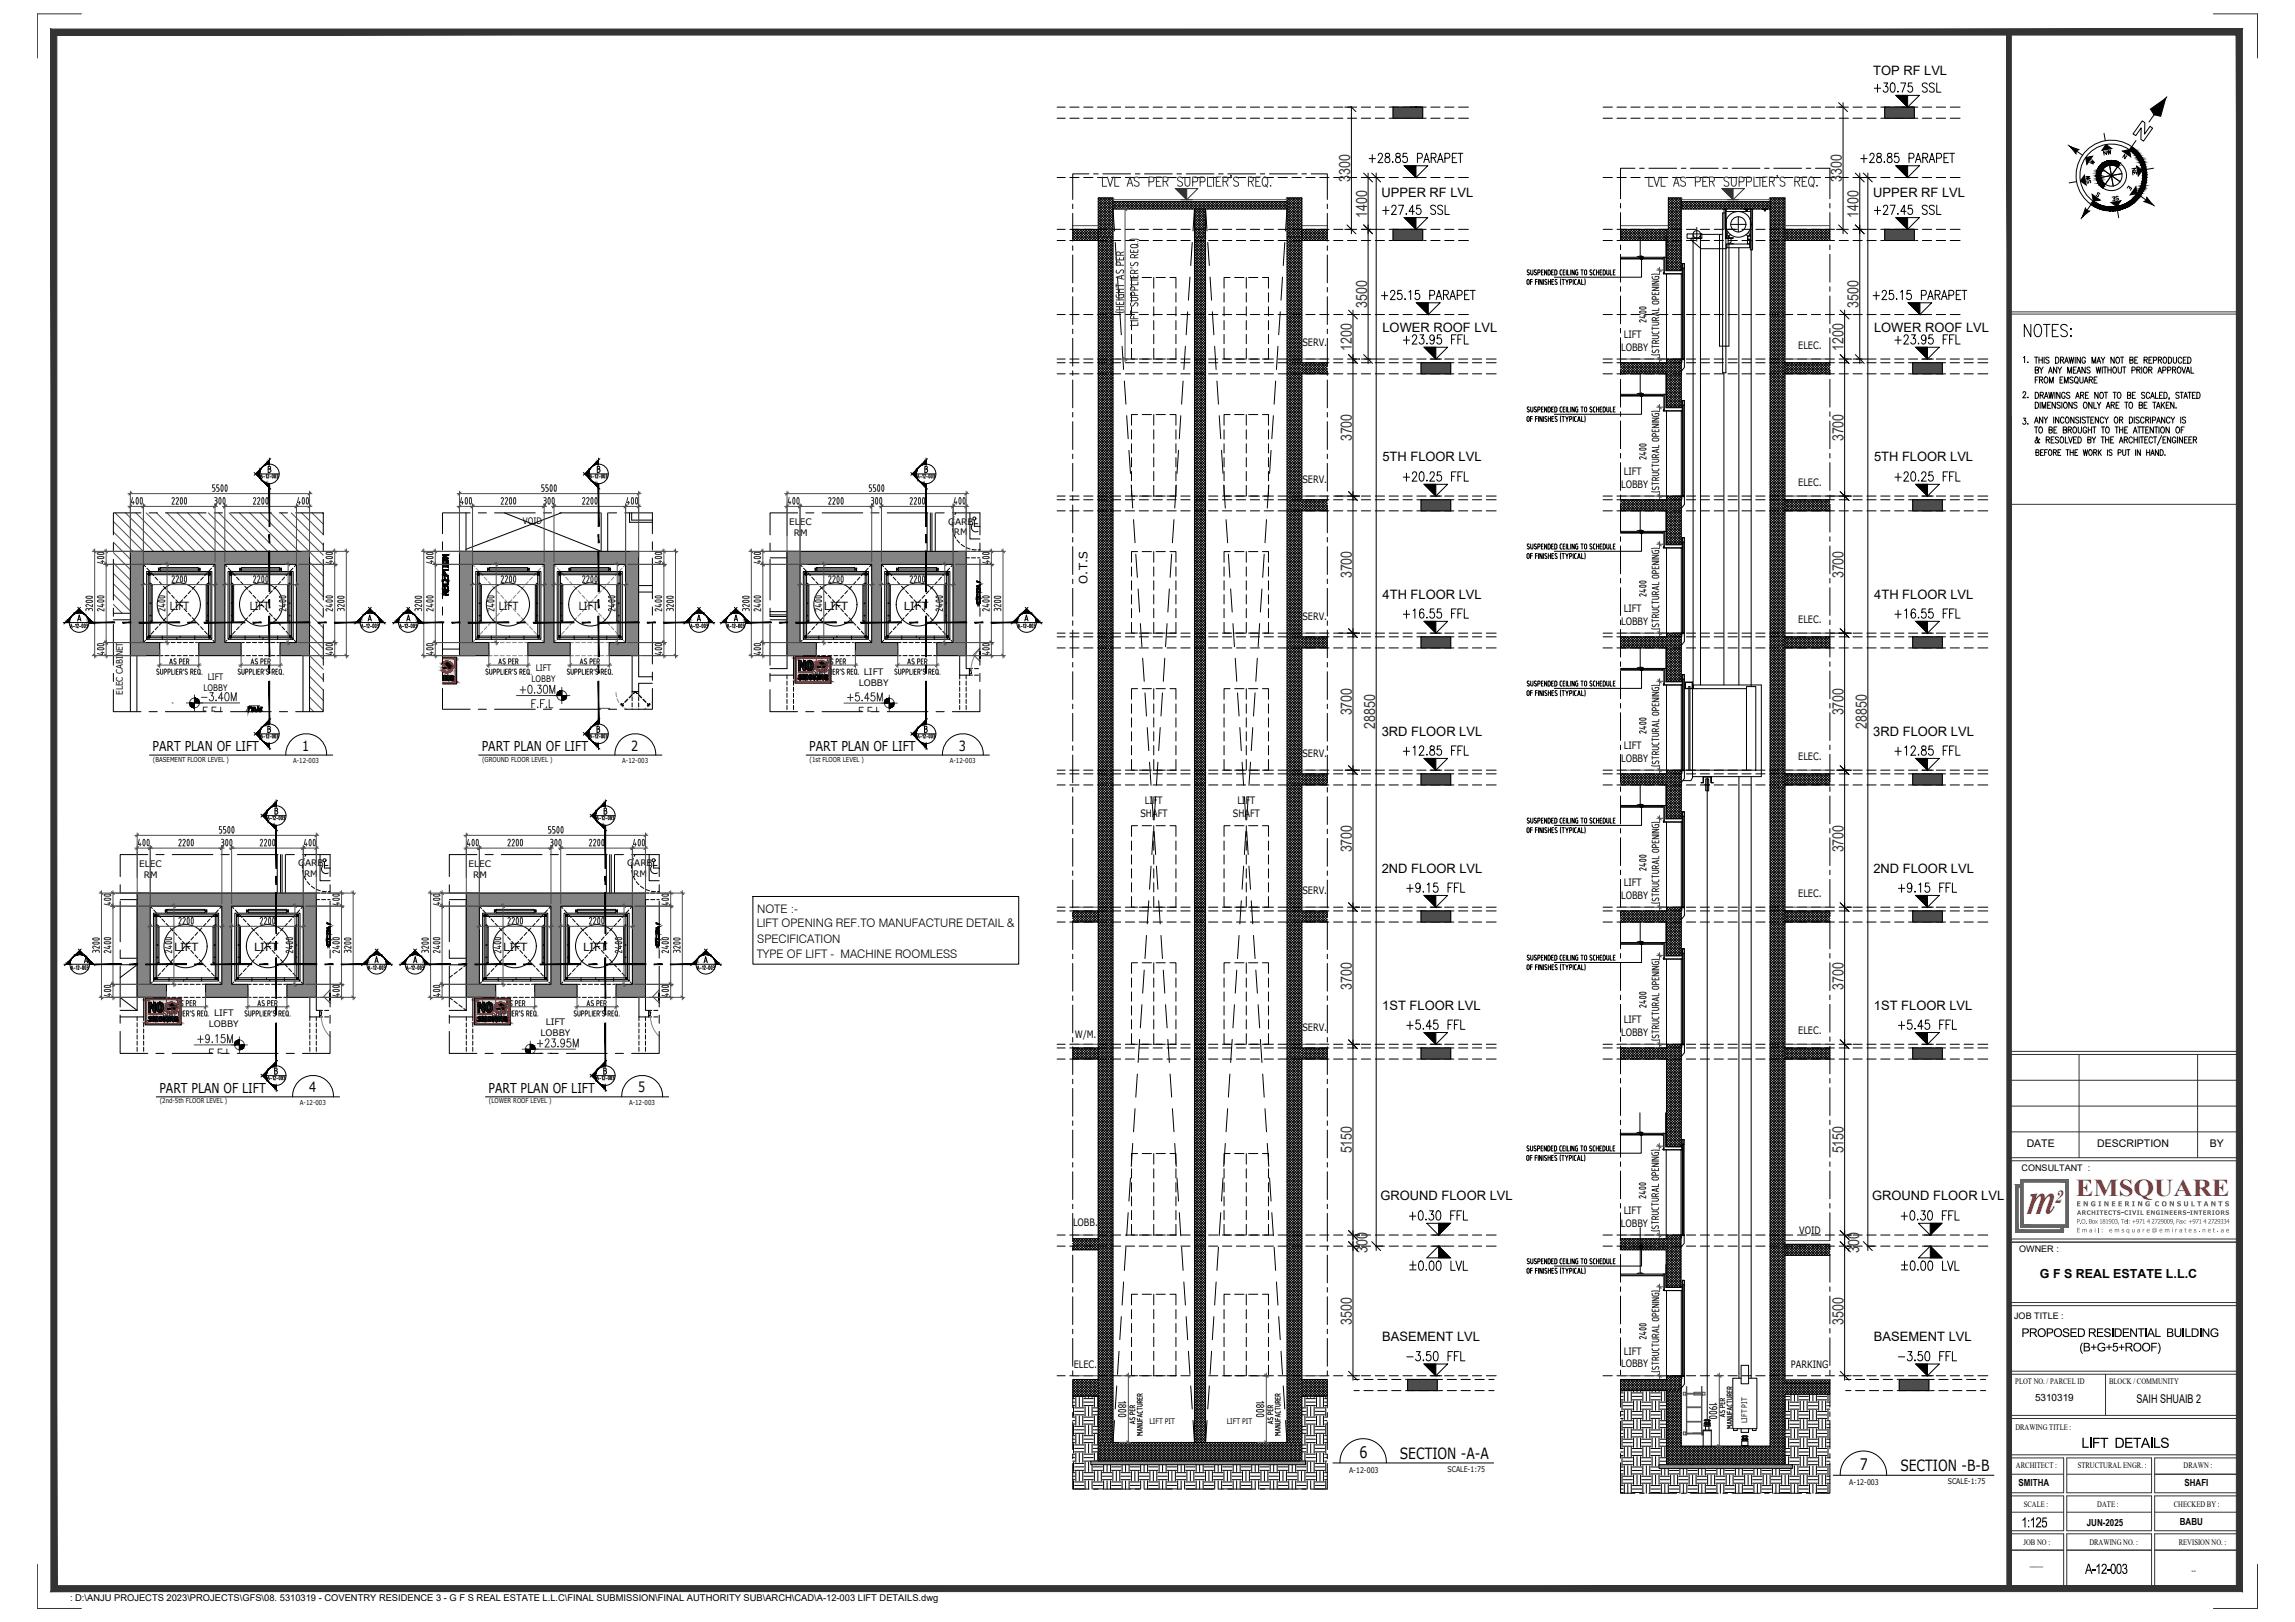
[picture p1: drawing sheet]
<svg xmlns="http://www.w3.org/2000/svg" width="841mm" height="594mm" viewBox="0 0 841 594" stroke-linecap="round" stroke-linejoin="round" font-family="sans-serif">
<defs><g id="words">
<text font-size="16.1" fill="#d8282b" x="742.5" y="444.6">m</text>
<text font-size="8.9" fill="#d8282b" x="760.7" y="437.9">EMSQUARE</text>
<text font-size="8.4" x="740.5" y="124.5">NOTES:</text>
<g font-size="7.1">
<text x="505.2" y="111.1">+25.15 PARAPET</text>
<text x="685.1" y="111.1">+25.15 PARAPET</text>
<text x="512.9" y="127.4">+23.95 FFL</text>
<text x="693.2" y="127.4">+23.95 FFL</text>
<text x="512.9" y="177.4">+20.25 FFL</text>
<text x="693.2" y="177.4">+20.25 FFL</text>
<text x="512.9" y="278">+12.85 FFL</text>
<text x="693.2" y="278">+12.85 FFL</text>
<text x="514.3" y="328.1">+9.15 FFL</text>
<text x="694.6" y="328.1">+9.15 FFL</text>
</g>
<text font-size="6.7" fill="#d8282b" x="753" y="440.7">2</text>
<g font-size="6.6">
<text x="685.8" y="34.9">+30.75 SSL</text>
<text x="500.6" y="60.7">+28.85 PARAPET</text>
<text x="680.5" y="60.7">+28.85 PARAPET</text>
<text x="505.5" y="79.7">+27.45 SSL</text>
<text x="685.8" y="79.7">+27.45 SSL</text>
<text x="512.9" y="227.5">+16.55 FFL</text>
<text x="693.2" y="227.5">+16.55 FFL</text>
<text x="514.3" y="378.2">+5.45 FFL</text>
<text x="694.6" y="378.2">+5.45 FFL</text>
<text x="515.4" y="448">+0.30 FFL</text>
<text x="695.3" y="448">+0.30 FFL</text>
<text x="514.3" y="499.5">-3.50 FFL</text>
<text x="694.6" y="499.5">-3.50 FFL</text>
</g>
<text font-size="6.6" fill="#333" x="195.8" y="384.9">+23.95M</text>
<g font-size="6.2" fill="#333">
<text x="72.7" y="257.9">-3.40M</text>
<text x="189.4" y="255.1">+0.30M</text>
<text x="309.4" y="257.9">+5.45M</text>
<text x="71.3" y="383.1">+9.15M</text>
</g>
<g font-size="5.8">
<text x="498.2" y="534">6</text>
<text x="681.5" y="538.5">7</text>
</g>
<g font-size="5.7" fill="#333">
<text x="494.8" y="66.7" transform="rotate(-90 494.8 66.7)">3300</text>
<text x="675" y="66.7" transform="rotate(-90 675 66.7)">3300</text>
<text x="501" y="79.7" transform="rotate(-90 501 79.7)">1400</text>
<text x="681.1" y="79.7" transform="rotate(-90 681.1 79.7)">1400</text>
<text x="501" y="112.8" transform="rotate(-90 501 112.8)">3500</text>
<text x="681.1" y="112.8" transform="rotate(-90 681.1 112.8)">3500</text>
<text x="495.4" y="128.6" transform="rotate(-90 495.4 128.6)">1200</text>
<text x="675.6" y="128.6" transform="rotate(-90 675.6 128.6)">1200</text>
<text x="495.4" y="161.6" transform="rotate(-90 495.4 161.6)">3700</text>
<text x="675.6" y="161.6" transform="rotate(-90 675.6 161.6)">3700</text>
<text x="495.4" y="211.8" transform="rotate(-90 495.4 211.8)">3700</text>
<text x="675.6" y="211.8" transform="rotate(-90 675.6 211.8)">3700</text>
<text x="495.4" y="262" transform="rotate(-90 495.4 262)">3700</text>
<text x="675.6" y="262" transform="rotate(-90 675.6 262)">3700</text>
<text x="503.9" y="267" transform="rotate(-90 503.9 267)">28850</text>
<text x="684.1" y="267" transform="rotate(-90 684.1 267)">28850</text>
<text x="495.4" y="312.2" transform="rotate(-90 495.4 312.2)">3700</text>
<text x="675.6" y="312.2" transform="rotate(-90 675.6 312.2)">3700</text>
<text x="495.4" y="362.4" transform="rotate(-90 495.4 362.4)">3700</text>
<text x="675.6" y="362.4" transform="rotate(-90 675.6 362.4)">3700</text>
<text x="495.4" y="422.5" transform="rotate(-90 495.4 422.5)">5150</text>
<text x="675.6" y="422.5" transform="rotate(-90 675.6 422.5)">5150</text>
<text x="501.1" y="458.9" transform="rotate(-90 501.1 458.9)">300</text>
<text x="681.3" y="458.9" transform="rotate(-90 681.3 458.9)">300</text>
<text x="495.4" y="485.2" transform="rotate(-90 495.4 485.2)">3500</text>
<text x="675.6" y="485.2" transform="rotate(-90 675.6 485.2)">3500</text>
</g>
<g font-size="5.7">
<text x="513" y="534.3">SECTION -A-A</text>
<text x="696.4" y="538.8">SECTION -B-B</text>
</g>
<text font-size="5.3" x="769.8" y="58.2">NW</text>
<g font-size="5.2">
<text x="762.4" y="530.3">LIFT DETAILS</text>
<text x="740.7" y="559.4">1:125</text>
<text x="764.1" y="576.4">A-12-003</text>
</g>
<g font-size="5.1">
<text x="110.7" y="275">1</text>
<text x="231.3" y="275">2</text>
<text x="351.4" y="275">3</text>
<text x="113.3" y="400.1">4</text>
<text x="233.8" y="400.1">5</text>
</g>
<g font-size="5">
<text x="55.9" y="275.2">PART PLAN OF LIFT</text>
<text x="176.5" y="275.2">PART PLAN OF LIFT</text>
<text x="296.6" y="275.2">PART PLAN OF LIFT</text>
<text x="58.4" y="400.4">PART PLAN OF LIFT</text>
<text x="179" y="400.4">PART PLAN OF LIFT</text>
</g>
<g font-size="4.9">
<text x="764.5" y="61.4">W</text>
<text x="783.9" y="65.3" transform="rotate(-90 783.9 65.3)">NE</text>
<text x="766.9" y="68.4" transform="rotate(-90 766.9 68.4)">SW</text>
<text x="772.6" y="74.8">SE</text>
<text x="744" y="134.1" transform="rotate(-90 744 134.1)">1.</text>
<text x="744" y="147.1" transform="rotate(-90 744 147.1)">2.</text>
<text x="744" y="156.6" transform="rotate(-90 744 156.6)">3.</text>
</g>
<g font-size="4.7">
<text x="686.4" y="27.5">TOP RF LVL</text>
<text x="506.3" y="72.2">UPPER RF LVL</text>
<text x="686.4" y="72.2">UPPER RF LVL</text>
<text x="506.6" y="121.6">LOWER ROOF LVL</text>
<text x="686.8" y="121.6">LOWER ROOF LVL</text>
<text x="506.6" y="169">5TH FLOOR LVL</text>
<text x="686.8" y="169">5TH FLOOR LVL</text>
<text x="506.7" y="219.2">4TH FLOOR LVL</text>
<text x="686.8" y="219.2">4TH FLOOR LVL</text>
<text x="506.3" y="269.4">3RD FLOOR LVL</text>
<text x="686.5" y="269.4">3RD FLOOR LVL</text>
<text x="506.4" y="319.6">2ND FLOOR LVL</text>
<text x="686.5" y="319.6">2ND FLOOR LVL</text>
<text x="506.6" y="369.8">1ST FLOOR LVL</text>
<text x="686.7" y="369.8">1ST FLOOR LVL</text>
<text x="505.9" y="439.7">GROUND FLOOR LVL</text>
<text x="686.1" y="439.7">GROUND FLOOR LVL</text>
<text x="506.6" y="491.2">BASEMENT LVL</text>
<text x="686.7" y="491.2">BASEMENT LVL</text>
</g>
<text font-size="4.6" x="747.5" y="468.2">G F S REAL ESTATE L.L.C</text>
<g font-size="4.4">
<text x="778.2" y="70.9">E</text>
<text x="73.4" y="261.8">F.F.L</text>
<text x="313.6" y="261.8">F.F.L</text>
<text x="75.5" y="387">F.F.L</text>
<text x="740.8" y="489.7">PROPOSED RESIDENTIAL BUILDING</text>
<text x="762" y="495">(B+G+5+ROOF)</text>
<text x="782.9" y="514">SAIH SHUAIB 2</text>
</g>
<g font-size="4.3">
<text x="277.5" y="334.6">NOTE :-</text>
<text x="277.3" y="339.7">LIFT OPENING REF.TO MANUFACTURE DETAIL &amp;</text>
<text x="277.5" y="345.2">SPECIFICATION</text>
<text x="277.3" y="350.9">TYPE OF LIFT - MACHINE ROOMLESS</text>
</g>
<text font-size="4.2" x="398.5" y="213.8" transform="rotate(-90 398.5 213.8)">O.T.S</text>
<g font-size="4.1">
<text x="62.2" y="223.3">LIFT</text>
<text x="91.5" y="223.3">LIFT</text>
<text x="182.8" y="223.3">LIFT</text>
<text x="212.2" y="223.3">LIFT</text>
<text x="301.9" y="223.3">LIFT</text>
<text x="331.3" y="223.3">LIFT</text>
<text x="63.8" y="348.4">LIFT</text>
<text x="93.1" y="348.4">LIFT</text>
<text x="184.4" y="348.4">LIFT</text>
<text x="213.7" y="348.4">LIFT</text>
</g>
<g font-size="3.9">
<text x="742.7" y="420.2">DATE</text>
<text x="768.5" y="420.2">DESCRIPTION</text>
<text x="809.9" y="420.2">BY</text>
</g>
<g font-size="3.7">
<text x="595.1" y="123.9">LIFT</text>
<text x="477.3" y="126.7">SERV.</text>
<text x="594.1" y="128.5">LOBBY</text>
<text x="659" y="127.8">ELEC.</text>
<text x="477.3" y="176.9">SERV.</text>
<text x="594.1" y="178.6">LOBBY</text>
<text x="595.1" y="174.1">LIFT</text>
<text x="659" y="178">ELEC.</text>
<text x="477.3" y="227.1">SERV.</text>
<text x="595.1" y="224.3">LIFT</text>
<text x="594.1" y="228.8">LOBBY</text>
<text x="659" y="228.2">ELEC.</text>
<text x="595.1" y="274.5">LIFT</text>
<text x="477.3" y="277.3">SERV.</text>
<text x="594.1" y="279">LOBBY</text>
<text x="659" y="278.4">ELEC.</text>
<text x="417.9" y="299.1">SHAFT</text>
<text x="419.6" y="294.5">LIFT</text>
<text x="451.8" y="299.1">SHAFT</text>
<text x="453.5" y="294.5">LIFT</text>
<text x="477.3" y="327.5">SERV.</text>
<text x="594.1" y="329.2">LOBBY</text>
<text x="595.1" y="324.6">LIFT</text>
<text x="659" y="328.6">ELEC.</text>
<text x="477.3" y="377.6">SERV.</text>
<text x="595.1" y="374.9">LIFT</text>
<text x="393.9" y="380.3">W/M.</text>
<text x="594.1" y="379.4">LOBBY</text>
<text x="659" y="378.8">ELEC.</text>
<text x="393.2" y="449.1">LOBB.</text>
<text x="594" y="449.3">LOBBY</text>
<text x="595" y="444.7">LIFT</text>
<text x="659.3" y="451.9">VOID</text>
<text x="595.1" y="496.3">LIFT</text>
<text x="393.5" y="501.2">ELEC.</text>
<text x="594.1" y="500.9">LOBBY</text>
<text x="656.3" y="501.2">PARKING</text>
<text x="745.7" y="513.2">5310319</text>
</g>
<g font-size="3.6">
<text x="739.7" y="544.3">SMITHA</text>
<text x="800.5" y="544.2">SHAFI</text>
<text x="764.7" y="558.8">JUN-2025</text>
<text x="798.8" y="558.5">BABU</text>
<text x="743.9" y="573.7">___</text>
</g>
<text font-size="3.4" x="25.7" y="586.4">: D:\ANJU PROJECTS 2023\PROJECTS\GFS\08. 5310319 - COVENTRY RESIDENCE 3 - G F S REAL ESTATE L.L.C\FINAL SUBMISSION\FINAL AUTHORITY SUB\ARCH\CAD\A-12-003 LIFT DETAILS.dwg</text>
<g font-size="3.3">
<text x="191.6" y="191.8">VOID</text>
<text x="289.2" y="192.4">ELEC</text>
<text x="290.9" y="196.4">RM</text>
<text x="347.4" y="192.1">GARB</text>
<text x="349.6" y="196.1">RM</text>
<text x="196.3" y="245.8">LIFT</text>
<text x="76.2" y="249">LIFT</text>
<text x="194.8" y="249.8">LOBBY</text>
<text x="314.7" y="251.2">LOBBY</text>
<text x="316.6" y="247.1">LIFT</text>
<text x="45" y="254.5" transform="rotate(-90 45 254.5)">ELEC CABINET</text>
<text x="74.6" y="253">LOBBY</text>
<text x="51.1" y="317.6">ELEC</text>
<text x="109.3" y="317.3">GARB</text>
<text x="171.7" y="317.6">ELEC</text>
<text x="229.9" y="317.3">GARB</text>
<text x="52.8" y="321.6">RM</text>
<text x="111.4" y="321.3">RM</text>
<text x="173.4" y="321.6">RM</text>
<text x="232.1" y="321.3">RM</text>
<text x="76.6" y="376.3">LOBBY</text>
<text x="78.5" y="372.3">LIFT</text>
<text x="200" y="375.4">LIFT</text>
<text x="198.1" y="379.4">LOBBY</text>
<text x="740.8" y="428.7">CONSULTANT :</text>
<text x="740" y="458.6">OWNER :</text>
<text x="738.1" y="483.2">JOB TITLE :</text>
</g>
<g font-size="3.1">
<text x="738.5" y="507">PLOT NO. / PARCEL ID</text>
<text x="772.9" y="507">BLOCK / COMMUNITY</text>
<text x="738.5" y="523.9">DRAWING TITLE :</text>
<text x="738.8" y="537.7">ARCHITECT :</text>
<text x="761.4" y="537.7">STRUCTURAL ENGR. :</text>
<text x="800.2" y="537.7">DRAWN :</text>
<text x="741.6" y="552">SCALE :</text>
<text x="768.6" y="552">DATE :</text>
<text x="796.6" y="552">CHECKED BY :</text>
<text x="741.5" y="565.8">JOB NO :</text>
<text x="765.7" y="565.8">DRAWING NO. :</text>
<text x="798.4" y="565.8">REVISION NO. :</text>
<text x="803.1" y="576">--</text>
</g>
<g font-size="2.8">
<text x="421.3" y="521.7">LIFT PIT</text>
<text x="449.6" y="521.7">LIFT PIT</text>
<text x="640.2" y="521.2" transform="rotate(-90 640.2 521.2)">LIFT PIT</text>
<text x="494.4" y="539.5">A-12-003</text>
<text x="530.5" y="539">SCALE-1:75</text>
<text x="677.7" y="544">A-12-003</text>
<text x="713.8" y="543.5">SCALE-1:75</text>
</g>
<text font-size="2.6" x="196.5" y="387">F.F.L</text>
<g font-size="2.5">
<text x="56" y="278.9">(BASEMENT FLOOR LEVEL )</text>
<text x="107.4" y="279.5">A-12-003</text>
<text x="176.7" y="278.9">(GROUND FLOOR LEVEL )</text>
<text x="228" y="279.5">A-12-003</text>
<text x="296.7" y="278.9">(1st FLOOR LEVEL )</text>
<text x="348" y="279.5">A-12-003</text>
<text x="58.5" y="404.1">(2nd-5th FLOOR LEVEL )</text>
<text x="109.9" y="404.7">A-12-003</text>
<text x="179.2" y="404.1">(LOWER ROOF LEVEL )</text>
<text x="230.5" y="404.7">A-12-003</text>
</g>
<text font-size="2.5" fill="#676662" x="760.9" y="441.8">E N G I N E E R I N G C O N S U L T A N T S</text>
<g font-size="2.3" fill="#676662">
<text x="761" y="448.2">P.O. Box 181903, Tel: +971 4 2729009, Fax: +971 4 2729334</text>
<text x="761.1" y="445">ARCHITECTS-CIVIL ENGINEERS-INTERIORS</text>
<text x="761" y="451.4">Email: emsquare@emirates.net.ae</text>
</g>
</g></defs>
<!-- layer: A-07-003 GROUND FLOOR PLAN|1232A204XGFP$0$06- -LINE-0 -->
<path d="M230.7 187.8v3.5h8.4M231.5 187.8v2.7h7.6" fill="none" stroke="#000" stroke-width=".37"/>
<!-- layer: A-07-003 GROUND FLOOR PLAN|FAR L -->
<path d="M184.9 187.8l35.4 14.1M205.7 187.8l-34.9 13.4" fill="none" stroke="#000" stroke-width=".37"/>
<!-- layer: A-07-003 GROUND FLOOR PLAN|M2-A-HIDDEN LINE -->
<g fill="none" stroke="#848484" stroke-width=".37">
<path d="M173.2 206.7l.7 .9M174.5 208.1l1 1.1M176 209.8l1 1.1M177.5 211.4l1 1.1M179 213.1l1 1.1M180.5 214.7l1 1.1M182 216.4l1 1.1M183.5 218l1 1.1M185 219.7l1 1.1M187.6 219.7l-1.1 1.1M189.1 218l-1.1 1.1M190.6 216.4l-1 1.1"/>
<path d="M192.1 214.7l-1 1.1M193.6 213.1l-1 1.1M195.1 211.4l-1 1.1M196.6 209.8l-1 1.1M198.1 208.1l-1 1.1M199.4 206.7l-.8 .9M203 206.7l.8 .9M204.3 208.1l1 1.1M205.8 209.8l1 1.1M207.3 211.4l1 1.1M208.8 213.1l1 1.1M210.3 214.7l1 1.1"/>
<path d="M211.8 216.4l1.1 1.1M213.4 218l1 1.1M214.9 219.7l1 1.1M217.4 219.7l-1 1.1M218.9 218l-1 1.1M220.4 216.4l-1 1.1M221.9 214.7l-1 1.1M223.4 213.1l-1 1.1M224.9 211.4l-1 1.1M226.5 209.8l-1.1 1.1M228 208.1l-1 1.1M229.3 206.7l-.8 .9"/>
<path d="M173.9 234.5l-.7 .8M175.5 232.8l-1 1.1M177 231.2l-1 1.1M178.5 229.5l-1 1.1M179.1 235.3h1.2M180 227.9l-1 1.1M181.1 235.3h1.5M181.5 226.2l-1 1.1M183 224.6l-1 1.1M183.3 235.3h1.5M184.5 223l-1 1.1M185.5 235.3h1.5"/>
<path d="M186 221.3l-1 1.1M186.5 221.3l1.1 1.1M187.8 235.3h1.5M188 223l1.1 1.1M189.6 224.6l1 1.1M190 235.3h1.5M191.1 226.2l1 1.1M192.3 235.3h1.2M192.6 227.9l1 1.1M194.1 229.5l1 1.1M195.6 231.2l1 1.1M197.1 232.8l1 1.1"/>
<path d="M198.6 234.5l.8 .8M203.8 234.5l-.8 .8M205.3 232.8l-1 1.1M206.8 231.2l-1 1.1M208.3 229.5l-1 1.1M209 235.3h1.2M209.8 227.9l-1 1.1M210.9 235.3h1.5M211.3 226.2l-1 1.1M212.9 224.6l-1.1 1.1M213.1 235.3h1.5M214.4 223l-1 1.1"/>
<path d="M215.4 235.3h1.5M215.9 221.3l-1 1.1M216.4 221.3l1 1.1M217.6 235.3h1.5M217.9 223l1 1.1M219.4 224.6l1 1.1M219.9 235.3h1.4M220.9 226.2l1 1.1M222.1 235.3h1.2M222.4 227.9l1 1.1M223.9 229.5l1 1.1M225.4 231.2l1.1 1.1"/>
<path d="M227 232.8l1 1.1M228.5 234.5l.8 .8M179.1 240.1h1.2M181.1 240.1h1.5M183.3 240.1h1.5M185.5 240.1h1.5M187.8 240.1h1.5M190 240.1h1.5M192.3 240.1h1.2M209 240.1h1.2M210.9 240.1h1.5M213.1 240.1h1.5"/>
<path d="M215.4 240.1h1.5M217.6 240.1h1.5M219.9 240.1h1.4M222.1 240.1h1.2"/>
</g>
<!-- layer: A-07-003 GROUND FLOOR PLAN|M2-A-WALL -->
<path d="M168.4 187.8v14.1M170.8 187.8v14.1M220.3 187.8v14.1M222.7 187.8v14.1M234 214.5h5.1M234 216.8h5.1M162.2 237.7h6.2M162.2 240.1h6.2M231.6 240.1v13.2h2.4v-3h5.1M234 240.1v7.8h5.1" fill="none" stroke="#000" stroke-width=".37"/>
<!-- layer: A-07-003 GROUND FLOOR PLAN|M2-A-TEXT -->
<g fill="#000" stroke="#000" stroke-width=".37">
<path d="M162.2 213.2v.2zM162.2 207.3h1.8l-1.8 .3zM162.2 205.2v.4zM162.2 204.3l1.7-1 .4 .1zM162.2 204.3l2.1 .3h-2.1zM162.2 204.1l1.7-.8-1.7 1zM162.2 203.1h2.1l-2.1 .2zM162.2 217.7l2.1 .2zM162.2 210.7l2.1 .2zM162.2 208.9l2.1-.2v.2zM162.2 208.7h2.1l-2.1 .2zM162.3 209.8l-.1 .4z"/>
<path d="M162.3 205.1l-.1 .5zM162.2 206.2l.1 .4zM162.4 206.3v.3zM162.6 205l-.1 .3zM162.6 205v.3zM162.7 205l-.1 .3zM162.8 206.5v.2zM162.7 205l.1 .2zM162.9 205l-.1 .2zM162.9 206.5l-.1 .2zM162.8 214.8h.3v1zM162.8 211.3h.3v1z"/>
<path d="M162.9 205v.2zM162.9 206.5v.2zM162.9 209.7l.1 .4zM163 205l-.1 .2zM163.1 206.5l-.2 .2zM163 216.8v.3zM163 205l.1 .2zM163.1 217.7l1.2 .2zM163.2 209.9l-.1 .4zM163.3 206.5l-.2 .2zM163.1 215.8h.9l.3 .3zM163.1 212.3h.9l.3 .3z"/>
<path d="M163.3 205l-.2 .2zM163.3 206.5l-.1 .2zM163.3 205v.2zM163.3 206.5v.2zM163.4 205v.3zM163.3 217.7h1v.2zM163.3 210.1l.1 .6zM163.4 206.5l-.1 .2zM163.4 210.7h.9v.2zM163.4 206.5l.1 .2zM163.6 205v.3zM163.6 206.4l-.1 .3z"/>
<path d="M163.6 206.4v.3zM163.7 213h.4zM163.8 206.3v.3zM163.9 203.3l.4-.2v.3zM164 205.2v.4zM164.1 213l-.1 .4zM164 214.8h.3v1.3zM164 213.8v.5zM164 211.3h.3v1.3zM164 206v.5zM164.1 213l-.1 .5zM164 207.1h.3v.7z"/>
<path d="M164 207.3l.3 .5h-.3zM164 207.6v.2zM164.1 205.9v.5zM164.1 205.3v.6zM164.3 213.2v.8zM164.3 213.4v.6z"/>
<path d="M162.2 216.8v.5zM162.2 216.8v.5z"/>
<path d="M162.2 217.7l2.1 .2h-2.1zM162.2 217.7l2.1 .2z"/>
<path d="M162.2 214.9v1zM162.2 214.8v1z"/>
<path d="M162.2 215.9l2.1 .2h-2.1zM162.2 215.9l2.1 .2z"/>
<path d="M162.2 213.1v.2zM162.2 213.1v.2z"/>
<path d="M162.2 213l.1 .2zM162.2 213l.1 .2z"/>
<path d="M162.2 213l.1 .1zM162.2 213h.3z"/>
<path d="M162.2 211.4v1zM162.2 211.3v1z"/>
<path d="M162.2 212.4l2.1 .2h-2.1zM162.2 212.4l2.1 .2z"/>
<path d="M162.2 209.8v.5zM162.2 209.8v.5z"/>
<path d="M162.2 210.7l2.1 .2h-2.1zM162.2 210.7l2.1 .2z"/>
<path d="M162.2 208.1v.6zM162.2 208v.7z"/>
<path d="M162.2 208.7v.9zM162.2 208.7v.9z"/>
<path d="M162.2 207.6h1.8zM162.2 207.6h1.8v-.3z"/>
<path d="M162.2 204.3l2.1 .3zM162.2 204.3l2.1 .3v-.3z"/>
<path d="M162.2 203.3h1.7zM162.2 203.3h1.7l.4-.2z"/>
<path d="M162.2 213.9v.4zM162.3 214v.4zM162.3 214v.4zM162.3 214.1l.1 .3z"/>
<path d="M162.2 206.1v.4zM162.2 206.2l.1 .4z"/>
<path d="M162.2 216.7v.5zM162.2 216.7l.1 .4z"/>
<path d="M162.3 209.8v.3zM162.3 209.8v.3zM162.4 209.7l-.1 .4zM162.4 209.7v.3z"/>
<path d="M162.4 216.7l-.1 .3zM162.4 216.7v.3z"/>
<path d="M162.3 205.1v.4zM162.3 205.1l.1 .3z"/>
<path d="M162.4 214.1v.3zM162.5 214.2l.1 .3zM162.5 214.2l.1 .3zM162.6 214.2v.3zM162.6 214.2v.3zM162.7 214.2l.1 .3zM162.7 214.2l.1 .3zM162.8 214.3l.1 .2zM162.8 214.3l.1 .2zM163 214.3l.1 .2z"/>
<path d="M162.3 206.3l.1 .3zM162.3 206.3l.1 .3z"/>
<path d="M162.5 216.7l-.1 .3zM162.5 216.7l-.1 .3z"/>
<path d="M162.4 205.1v.3zM162.4 205.1l.1 .2z"/>
<path d="M162.6 209.7l-.2 .3zM162.6 209.7l-.1 .3z"/>
<path d="M162.5 206.4l.1 .3zM162.5 206.4l.1 .3z"/>
<path d="M162.5 216.7l.1 .2zM162.6 216.7v.2z"/>
<path d="M162.6 209.7v.2zM162.6 209.7v.2z"/>
<path d="M162.7 216.7l-.1 .2zM162.7 216.7l.1 .3zM162.7 216.7l.1 .3z"/>
<path d="M162.6 206.4v.3zM162.6 206.4v.3z"/>
<path d="M162.8 209.7l-.2 .2zM162.8 209.7v.3zM162.8 209.7v.3z"/>
<path d="M162.9 216.7l-.1 .3zM162.9 216.7v.3zM162.9 216.7v.3zM163 216.8v.3z"/>
<path d="M162.9 209.7v.3zM162.9 209.7l.1 .4z"/>
<path d="M162.8 214.8v1zM162.8 214.8l.3 1h-.3z"/>
<path d="M162.8 211.3v1zM162.8 211.3l.3 1h-.3z"/>
<path d="M163 214.3l.1 .2zM163.1 214.3v.2z"/>
<path d="M163 209.8v.3zM163 209.8l.1 .4zM163 209.8l.1 .4z"/>
<path d="M163.1 216.8v.5zM163.1 216.8l-.1 .4z"/>
<path d="M163.1 206.5v.2zM163.1 206.5v.2l.2-.2z"/>
<path d="M163.3 214.3l-.2 .2zM163.3 214.3l-.1 .2zM163.3 214.3l.1 .2zM163.4 214.2v.3zM163.4 214.2l.1 .3zM163.5 214.2v.3zM163.5 214.2l.1 .3z"/>
<path d="M162.8 215.8l1.5 .3zM162.2 215.8l2.1 .3z"/>
<path d="M162.8 212.3l1.5 .3zM162.2 212.3l2.1 .3z"/>
<path d="M163.3 205l-.2 .2zM163.1 205v.2z"/>
<path d="M163.2 209.9l.2 .8h-.3zM163.1 210.7l1.2 .2z"/>
<path d="M163.1 216.8l.2 .9zM163.1 216.8v.9h.2z"/>
<path d="M163.2 217.1l.1 .2 1-1zM164.3 216.3v.4l-1 .6z"/>
<path d="M163.2 209.9l.2 .8zM163.2 209.9l.2 .8z"/>
<path d="M163.2 217.1l.1 .6zM163.2 217l.1 .7z"/>
<path d="M163.6 205l.1 .3zM163.6 205l.1 .3z"/>
<path d="M163.7 206.4l-.1 .3zM163.7 206.4l.1 .2z"/>
<path d="M163.8 205.1v.3zM163.8 205.1v.3z"/>
<path d="M163.7 214.2l.1 .2zM163.7 214.2v.3z"/>
<path d="M163.8 206.3l.1 .3zM163.8 206.3l.1 .3z"/>
<path d="M163.9 205.1v.3zM163.9 205.1l.1 .4zM163.9 205.1l.1 .4z"/>
<path d="M164 213.9l-.1 .4zM164 213.9l-.1 .4z"/>
<path d="M163.9 214v.3zM163.8 214.1v.3zM163.8 214.1v.3z"/>
<path d="M164.1 213l-.1 .3zM163.8 213.1l.3-.1z"/>
<path d="M164 214.8v1zM164 214.8l.3 1.3-.3-.3z"/>
<path d="M164 211.3v1zM164 211.3l.3 1.3-.3-.3z"/>
<path d="M164 206.1v.4zM163.9 206.2v.4z"/>
<path d="M164 207.1v.2zM164 207.1l.3 .7z"/>
<path d="M164.1 213v1.2zM164.1 213v1.2zM164.2 213.1l-.1 1.1z"/>
<path d="M164.1 213.6v.6zM164 213.8v.5z"/>
<path d="M164.1 205.3v1.1zM164.1 205.3v1.1zM164.1 205.3l.1 1zM164.2 205.4v.9zM164.2 205.4l.1 .8z"/>
<path d="M164.1 205.3v.4zM164 205.2v.4z"/>
<path d="M164.2 213.1v1zM164.2 213.2v.9z"/>
<path d="M164.3 205.5v.7zM164.3 205.6v.6zM164.3 205.6v.5z"/>
</g>
<g fill="none" stroke="#000" stroke-width=".37">
<path d="M162.2 217.2v.2v-.7v1M162.2 210.7h.1M162.2 213.2v.1M162.2 210.1v.3v-.3M162.2 206.1v.4M162.2 205.4v-.2v.3M162.2 206.3v.2M162.2 213.9v.4M162.2 208.7v.9M162.2 217.6v.1M162.2 210.2l.1-.4-.1 .8M162.3 209.8v.3"/>
<path d="M162.4 216.7l-.1 .4M162.4 214.1v.3M162.4 205.1v.3M162.5 213l-.2 .1M162.6 205v.3M162.9 209.7l.1 .4M163 216.8v.3M163.1 217.4v-.6v.9M163.1 210.5l.1-.6-.1 .8M163.2 209.9l-.1 .3M163.2 217.1l.1 .2M163.3 210.1l.1 .6"/>
<path d="M163.4 210.2v.5v-.4M163.7 214.2v.3M163.7 206.4l-.1 .3M163.7 213h.4v1.2M164 213.9v.4M164 205.2v.4M164 207.3v.5M164.1 205.9v.5M164.2 213.1v1M164.2 213.2l.1 .8v-.5M164.3 205.5v.7M164.3 205.8v.3"/>
</g>
<!-- layer: A-07-003 GROUND FLOOR PLAN|M2-A-LIFT -->
<g fill="none" stroke="#000" stroke-width=".37">
<path d="M174.3 209.3h23.9v24.9h-23.9zM174.9 209.9h22.7v23.7h-22.7zM174.9 209.9h.7v.6h-.7zM175 209.9h-.1M175.1 209.9l-.2 .2M175.2 209.9l-.3 .3M175.3 209.9l-.4 .4M175.5 209.9l-.6 .5M175.5 210.5h.1M175.6 210.5h21.4v22.5h-21.4zM175.6 213.6h.1M175.6 210l-.5 .5 .5-.4-.4 .4 .4-.3-.3 .3 .3-.2-.1 .2"/>
<path d="M175.6 209.9l-.6 .6M175.6 214l.4 .5v12.8h.4v-12.8M175.6 213.6l.6 .3 .2 .6M178.7 208.1l.1 .3h.3l-.4 .5zM178.7 208.1h.1M179.3 207.9h14v.5h-14zM179.3 208.4v.7h14v-.7M193.5 208.4h.3l.1-.3v.8zM193.9 208.1h-.1M196.2 214.5v12.9M197 213.6h.1M197 209.9h.1"/>
<path d="M197 209.9h.6v.6h-.6zM197 213.6l-.6 .3-.2 .6M197.1 214l-.5 .5v12.8h-.4M197.1 210.5l.5-.5-.5 .5 .5-.4-.3 .4 .3-.3-.2 .3 .2-.2v.2M197.1 209.9l-.1 .1M197.2 209.9l-.2 .2M197.4 209.9l-.4 .3M197.5 209.9l-.5 .5M197.6 210.5h.1M197.6 209.9l-.6 .6M197.6 209.9l-.6 .6 .6-.6M204.2 209.3h23.8v24.9h-23.8z"/>
<path d="M204.8 209.9h22.7v23.7h-22.7zM204.8 210.5h.1M204.8 209.9h.6v.6h-.6zM204.8 210.4l.1 .1M204.8 210.2l.2 .3M204.8 210.1l.4 .4M204.8 210l.5 .5M204.8 209.9l.6 .6M204.9 209.9l.5 .5M205 209.9l.4 .4M205.1 209.9l.3 .3M205.3 209.9l.1 .1"/>
<path d="M205.4 210.5h21.5v22.5h-21.5zM205.4 209.9h.1M205.4 213.6h.1M205.4 214l.4 .5v12.8h.4M205.4 213.6l.6 .3 .2 .6v12.9M208.6 208.1v.8M208.6 208.1v.3h.4l-.4 .5M209.1 207.9h14v.5h-14zM209.1 208.4v.7h14v-.7M223.7 208.3l-.4 .1v.3h.4M223.7 208.1v.8v-.2M223.7 208.1v.3"/>
<path d="M226.9 209.9l.6 .6-.6-.6M226.9 209.9h.6v.6h-.6zM226.9 213.6h.1M226.9 210.5h.1M226.9 210.2l.1 .3M226.9 210.1l.4 .4M226.9 213.6l-.6 .3-.3 .6v12.9M226.9 214l-.5 .5v12.8h-.4M226.9 209.9l.6 .6M227 209.9l.5 .4M227.2 209.9l.3 .3M227.3 209.9l.2 .2"/>
<path d="M227.4 210.5l-.5-.5 .5 .5M227.4 209.9h.1M174.9 233h.7v.6h-.7zM175 233h-.1M175 233l-.1 .3 .4-.3-.4 .4 .5-.4M175.4 233l-.5 .4M175.6 221.1h.4M175.6 220.8h.4M175.6 225.6h.4M175.6 225.4h.4M175.6 233.4l-.2 .2M175.6 233.3l-.3 .3"/>
<path d="M175.6 233.2l-.4 .4M175.6 233l-.6 .6M176 227.3l-.4 .4M176.4 227.4l-.8 .8M180.1 233v1.2M185.4 233.6v.6M186.6 233v.6M192 233v1.2M196.2 227.4l.8 .8M196.6 221.1h.4M196.6 220.8h.4M196.6 225.6h.4"/>
<path d="M196.6 225.4h.4M196.6 227.3l.5 .4M197 233.3l.4-.3-.4 .3M197 233h.6v.6h-.6zM197 233h.1M197.2 233l-.2 .1M197.3 233l-.3 .2M197.5 233l-.5 .4M197.6 233.5v.1M197.6 233.4l-.2 .2M197.6 233.2l-.3 .4M197.6 233.1l-.4 .5"/>
<path d="M197.6 233l-.5 .6M204.8 233.5h.1M204.8 233h.6v.6h-.6zM204.8 233.5l.2 .1-.2-.3 .3 .3M204.8 233.1l.4 .5M204.8 233l.5 .6-.5-.5M204.8 233l.6 .5M204.9 233l.5 .4M205.4 233h.1M205.4 233.5l-.6-.5 .6 .6M205.4 221.1h.4M205.4 220.8h.4"/>
<path d="M205.4 225.6h.4M205.4 225.4h.4M205.4 233h-.3l.3 .3-.4-.3 .4 .3M205.8 227.3l-.4 .4M206.2 227.4l-.8 .8M210.4 233v1.2M215.8 233v.6M217 233.6v.6M222.4 233v1.2M226 227.4l.9 .8M226.4 221.1h.5M226.4 220.8h.5"/>
<path d="M226.4 225.6h.5M226.4 225.4h.5M226.4 227.3l.5 .4M226.9 233h.6v.6h-.6zM226.9 233.5v.1M226.9 233.4l.1 .2M226.9 233.3l.2 .3M226.9 233.2l.4 .4M226.9 233l.5 .6M227 233l.5 .5M227.4 233h.1M227.5 233.5l-.6-.5 .6 .6"/>
<path d="M227.5 233h-.3l.3 .3-.4-.3 .4 .3"/>
<circle cx="186.1" cy="221.4" r="7.9"/>
<circle cx="216.3" cy="221.4" r="7.9"/>
</g>
<!-- layer: A-07-003 GROUND FLOOR PLAN|M2-A-LEVEL -->
<g fill="none" stroke="#333" stroke-width=".37">
<path d="M189.3 254.8h19.6M194.9 257.7h.9M196.4 256.3h-1.5v2.9M197 259v.2zM198.1 257.7h.9M199.6 256.3h-1.5v2.9M200.1 259.1h.2zM201.3 256.3v2.9h1.3M205.9 251.8v5.9"/>
<circle cx="205.9" cy="254.7" r="1.79"/>
</g>
<g fill="#000" stroke="#000" stroke-width=".37">
<path d="M205.9 256.4h.6z"/>
<path d="M205.9 254.8h1.7l-1.7 .3zM205.9 255.1h1.7v-.3z"/>
<path d="M205.9 255.1h1.7l-1.7 .2zM205.9 255.3h1.6l.1-.2z"/>
<path d="M205.9 255.3h1.6l-1.6 .3zM205.9 255.6h1.5l.1-.3z"/>
<path d="M205.9 255.6h1.5l-1.5 .3zM205.9 255.9h1.3l.2-.3z"/>
<path d="M205.9 255.9h1.3l-1.3 .2zM205.9 256.1l1.3-.2z"/>
<path d="M205.9 256.1h1.1l-1.1 .2zM205.9 256.3l1.1-.2z"/>
<path d="M205.9 256.3h.9zM205.9 256.4l.9-.1z"/>
<path d="M205.9 256.5l.6-.1zM205.9 256.5h.3z"/>
</g>
<!-- layer: A-07-003 GROUND FLOOR PLAN|txt-4 -->
<g fill="none" stroke="#dbdbdb" stroke-width=".37">
<path d="M162.2 241.2h4.3zM162.2 241.2l4.3 .1h-4.3M162.2 241.3h4.4h-4.4M162.2 241.5h4.6M162.2 247.4h4.6zM162.2 241.3l4.5 .1M162.2 241.4h4.6M162.2 242.2h1.2M162.2 242.2h1M162.2 242.3h.8M162.2 242.6h.3M162.2 242.7h.1"/>
<path d="M162.2 245.9h.1M162.2 246h.3M162.2 246.2h.6M162.2 246.4h1M162.4 243.3h.1M162.4 243.3l.3 .3M162.8 242.4l-.6 .1M162.9 242.8h1.7zM162.9 242.9h1.7M163 242.8h1.6M163.2 246.4h-1h1M163.2 243.5h.7h-.7"/>
<path d="M163.3 242.7h1h-1M163.4 247.8h.1M163.4 247.8l.7 1.5M163.5 246h.4M163.6 242.2h-1.4h1.4M163.6 247.4l.5 1.2M163.6 242.6h.3M163.6 243.9h.5h-.5M163.6 243.9h.5h-.4M163.7 243.9h.5h-.5M163.7 243.9h.9h-.9M163.7 243h-1h1"/>
<path d="M163.7 243.9l1 .1-1-.1M163.7 244h1h-1M163.7 243.2h.7M163.7 244h1M163.7 243h.5h-.5M163.7 243h.5M163.7 243.4h.7h-.7M163.8 243h.3h-.3M163.8 243h.3h-.4M163.8 243h.3zM163.8 242.9h1h-1M163.8 243.4h.6h-.6"/>
<path d="M163.8 243.4l.6 .1M163.8 243h1M163.8 242.9l.3 .1M163.9 242.9h.8M163.9 242.8l.7 .1h-.7M163.9 243.5h.1M163.9 242.9h.8zM164 243.5h.1M164 244.2l.8 .1h-.8M164 243.7h.8h-.8M164 244.3h1h-1M164 244.3h1.1h-1.1"/>
<path d="M164 243.5h.4h-.4M164 243.6h.3M164 243.6h.4zM164 243.7h.9h-.9M164.1 243.5h.3h-.3M164.1 243h-.4h.4M164.1 243.6h.3h-.3M164.1 243.8h.9M164.1 242.9h-.3h.3M164.1 243.5h.3zM164.1 242.9l.7 .1-.7-.1M164.1 243.9h.9h-.9"/>
<path d="M164.2 243.9h.1M164.2 243.9h.8h-.8M164.3 243h.5M164.3 243.1h-.6h.6M164.4 243.6h-.3h.3M164.4 243.5h-.3h.3M164.4 243.5h-.3l.3 .1M164.4 243.6h-.4h.7h-.2M164.4 243.9h.6h-.6M164.4 249.3h1.1h-1.1M164.4 249.3h1.5h-1.5M164.4 243.3h-.7h.7"/>
<path d="M164.4 243.6h.1M164.5 243.5h.7h-.7M164.5 243.6h.1M164.5 243.6h.2h-.2M164.6 243.6h.7h-.7M164.6 243.6h.1M164.7 242.9h-.8h.8M164.7 243.9h.3M164.8 242.9h-.7h.7M164.8 243.7l-.8-.1 .8 .1M164.8 243.7h-.8h.8M164.8 244h.2h-.2"/>
<path d="M164.8 244.3h-.8h.8M164.8 244.3h.1M165 244.3h.1M164.9 243.7l-.8 .1M165 243.8h-.9l.9 .1M165 243.9h-.9h.9M165 243.9h-.4h.4M165 248.6h.9h-.9M165 244.2h.1M165.1 244.3h.3h-.3M165.1 244.3h.3M165.1 248h.8h-.8"/>
<path d="M165.2 248.8l.5 .1M165.3 248.9l.2 .1M165.4 247.7h.1M165.4 244.3h-.3h.3M165.5 249.3h.4h-.3M165.5 247.7h.1M165.6 247.7h-.2h.2M165.6 248.9h-.3h.3M165.7 247.8h-.4h.4M165.8 247.9h-.6h.6M165.9 249.1v.1M166.4 250.3h.9h-.8"/>
<path d="M166.5 250h-4.3M166.6 241.3h-4.4h4.4M166.7 249.9l-4.5 .1M166.8 241.5h-4.6h4.6M167.3 240.9h-.9l.9 .1"/>
</g>
<g fill="#dbdbdb" stroke="#dbdbdb" stroke-width=".37">
<path d="M162.2 241.5h4.6z"/>
<path d="M162.2 241.6h4.6z"/>
<path d="M162.2 241.9l4.6 .3h-4.6z"/>
<path d="M162.2 242.7h.1z"/>
<path d="M162.2 246.4l1.4 .1z"/>
<path d="M162.2 246.5l4.6 .1z"/>
<path d="M162.2 247.1l4.6 .3h-4.6z"/>
<path d="M162.2 247.5l.2 .6h-.2z"/>
<path d="M163.6 247.4h.5v1.2z"/>
<path d="M165.2 248.8h.5z"/>
<path d="M165.3 248.9h.3z"/>
<path d="M165.6 249.3h.3z"/>
<path d="M163.4 247.8l.7 1.5h-.7z"/>
<path d="M162.2 249.5l4.6 .1z"/>
<path d="M162.2 249.6l4.6 .1z"/>
<path d="M162.2 249.7h4.6z"/>
<path d="M162.2 249.8h4.6z"/>
<path d="M162.2 249.8h4.5z"/>
<path d="M162.2 240.8l5.1 .1z"/>
<path d="M162.2 250.4l5.1 .1z"/>
<path d="M162.9 242.8h1.7z"/>
<path d="M163.7 243h.5z"/>
<path d="M163.8 243.4h.6z"/>
<path d="M162.4 243.3l.3 .3h-.5z"/>
<path d="M164.1 243.8h.9z"/>
<path d="M164.7 243.9h.3z"/>
<path d="M162.2 243.9l1.1 .3h-1.1z"/>
<path d="M162.2 244.2l1.3 .2h-1.3z"/>
<path d="M162.2 244.4l.1 .1z"/>
<path d="M162.2 244.6l.1 .1z"/>
<path d="M164.8 245.1h.5z"/>
<path d="M162.2 244.8h1.7l.3 .3z"/>
<path d="M162.2 241.3h4.4zM162.2 241.3h4.4z"/>
<path d="M162.2 241.3h4.5zM162.2 241.3h4.5z"/>
<path d="M162.2 241.3h4.5zM162.2 241.3h4.5z"/>
<path d="M162.2 241.3l4.5 .1zM162.2 241.3l4.5 .1z"/>
<path d="M162.2 241.4h4.5zM162.2 241.4h4.5z"/>
<path d="M162.2 241.4h4.6zM162.2 241.4h4.6z"/>
<path d="M162.2 241.4l4.6 .1zM162.2 241.4l4.6 .1z"/>
<path d="M162.2 241.5h4.6zM162.2 241.5h4.6z"/>
<path d="M162.2 241.5l4.6 .1zM162.2 241.5l4.6 .1z"/>
<path d="M162.2 241.6l4.6 .6-4.6-.3zM162.2 241.6l4.6 .6v-.6z"/>
<path d="M162.2 242.2h1.2zM162.2 242.2h1.4z"/>
<path d="M164 242.2h2.8zM164 242.2h2.8z"/>
<path d="M162.2 242.2h1zM162.2 242.2h1.2z"/>
<path d="M162.2 242.2l.8 .1zM162.2 242.2h1z"/>
<path d="M164.3 242.2l2.5 .2zM164.3 242.2l2.5 .2z"/>
<path d="M162.2 242.3l.6 .1zM162.2 242.3h.8z"/>
<path d="M162.2 242.4l.4 .1zM162.2 242.4h.6z"/>
<path d="M164.7 242.4l2.1 .2v-.2zM164.7 242.4l2.1 .2z"/>
<path d="M162.2 242.5l.3 .1zM162.2 242.5h.4z"/>
<path d="M162.2 242.6l.1 .1zM162.2 242.6h.3z"/>
<path d="M165.1 242.6l1.7 .3v-.3zM165.1 242.6l1.7 .3h-1.4z"/>
<path d="M165.4 242.9l1.4 .3v-.3zM165.4 242.9l1.4 .3h-1.2z"/>
<path d="M165.6 243.2l1.2 .3v-.3zM165.6 243.2l1.2 .3h-1z"/>
<path d="M165.8 243.5l1 .4v-.4zM165.8 243.5l1 .4h-.9z"/>
<path d="M165.9 243.9l.9 .4v-.4zM165.9 243.9l.9 .4h-.9z"/>
<path d="M165.9 244.3l.9 .4v-.4zM165.9 244.3l.9 .4h-.9z"/>
<path d="M165.9 244.7l.9 .4v-.4zM165.9 244.7l.9 .4h-1z"/>
<path d="M165.8 245.1l1 .3v-.3zM165.8 245.1l1 .3h-1.2z"/>
<path d="M165.6 245.4l1.2 .4v-.4zM165.6 245.4l1.2 .4h-1.4z"/>
<path d="M162.2 245.9h.1zM162.2 245.9h.1z"/>
<path d="M165.4 245.8l1.4 .2v-.2zM165.1 246l.3-.2 1.4 .2z"/>
<path d="M162.2 245.9l.3 .1zM162.2 245.9l.3 .1z"/>
<path d="M165.1 246l1.7 .2v-.2zM164.7 246.2l.4-.2 1.7 .2z"/>
<path d="M162.2 246l.6 .2zM162.2 246l.6 .2z"/>
<path d="M164.7 246.2l2.1 .2zM164.3 246.4h2.5z"/>
<path d="M162.2 246.2l1 .2zM162.2 246.2l1 .2z"/>
<path d="M164.3 246.4l2.5 .1zM164 246.5h2.8z"/>
<path d="M162.2 246.4l1.4 .1zM162.2 246.4l1.4 .1z"/>
<path d="M162.2 246.5l4.6 .1zM162.2 246.5l4.6 .1v-.1z"/>
<path d="M162.2 246.6l4.6 .8-4.6-.3zM162.2 246.6l4.6 .8v-.8z"/>
<path d="M164.4 247.4h1zM164.4 247.4h.9z"/>
<path d="M165.6 247.4h1.2zM165.6 247.4h1.2z"/>
<path d="M164.4 247.4h.9zM164.4 247.4l.7 .1z"/>
<path d="M165.7 247.4l1.1 .1zM165.7 247.4l1.1 .1z"/>
<path d="M164.4 247.5h.7zM164.4 247.5l.6 .1z"/>
<path d="M165.8 247.5l1 .1zM165.8 247.5l1 .1z"/>
<path d="M164.4 247.6h.6zM164.4 247.6l.5 .1z"/>
<path d="M166 247.6l.8 .1zM166 247.6l.8 .1z"/>
<path d="M165.4 247.7l.3 .1zM165.3 247.8h.4z"/>
<path d="M164.4 247.7h.5zM164.4 247.7l.4 .2z"/>
<path d="M165.3 247.8l.5 .1zM165.2 247.9h.6z"/>
<path d="M166.1 247.7l.7 .2zM166.1 247.7l.7 .2z"/>
<path d="M164.4 247.9h.4zM164.4 247.9l.4 .1z"/>
<path d="M165.2 247.9l.7 .1zM165.2 247.9l.7 .1z"/>
<path d="M166.1 247.9l.7 .1zM165.9 248h.9z"/>
<path d="M162.2 247.4l.2 .7zM162.2 247.4l.2 .7v-.7z"/>
<path d="M164.4 248l.3 .2zM164.4 248l.3 .2z"/>
<path d="M165.1 248l1.7 .2zM165.1 248l1.7 .2z"/>
<path d="M165 248.2l1.8 .1zM165 248.2l1.8 .1z"/>
<path d="M164.4 248.2l.3 .2zM164.4 248.2l.3 .2z"/>
<path d="M165 248.3l.5 .1zM165 248.3l.5 .1z"/>
<path d="M164.4 248.4l.3 .2zM164.4 248.4l.3 .2z"/>
<path d="M165 248.4l.5 .2zM165 248.4l.5 .2z"/>
<path d="M165 248.6h.9zM165 248.6h.9z"/>
<path d="M164.4 248.6l.4 .1zM164.4 248.6l.4 .1z"/>
<path d="M165.1 248.6h.8zM165.1 248.6l.7 .1z"/>
<path d="M165.1 248.7h.7zM165.1 248.7h.7z"/>
<path d="M165.1 248.7h.7zM165.1 248.7l.6 .1z"/>
<path d="M164.4 248.7l.4 .2zM164.4 248.7l.4 .2z"/>
<path d="M165.2 248.9h.5zM165.2 248.9h.4z"/>
<path d="M164.4 248.9l.5 .1zM164.4 248.9l.5 .1z"/>
<path d="M164.4 249l.7 .1zM164.4 249l.7 .1z"/>
<path d="M164.4 249.1l.8 .1zM164.4 249.1l.8 .1z"/>
<path d="M164.4 249.2l.9 .1zM164.4 249.2l.9 .1z"/>
<path d="M166.1 248.3l.7 1v-1zM166.1 248.3l.7 1h-.7z"/>
<path d="M162.7 247.4l.5 1.9v-1.9zM162.7 247.4l.5 1.9h-.5z"/>
<path d="M162.2 248.9v.4zM162.2 248.9v.4h.2z"/>
<path d="M162.2 248.1l.2 1.2zM162.2 248.1l.2 1.2v-1.2z"/>
<path d="M162.2 249.3l4.6 .3-4.6-.1zM162.2 249.3l4.6 .3v-.3z"/>
<path d="M162.2 249.6l4.6 .1zM162.2 249.6h4.6z"/>
<path d="M162.2 249.7h4.6zM162.2 249.7h4.6z"/>
<path d="M162.2 249.7l4.6 .1zM162.2 249.7h4.6z"/>
<path d="M162.2 249.8h4.5zM162.2 249.8h4.6z"/>
<path d="M162.2 249.8l4.5 .1zM162.2 249.8h4.5z"/>
<path d="M162.2 249.9h4.4zM162.2 249.9h4.5z"/>
<path d="M162.2 249.9l4.3 .1zM162.2 249.9h4.4z"/>
<path d="M162.2 240.7l5.1 .2zM162.2 240.7l5.1 .2v-.2z"/>
<path d="M166.5 241h.8zM166.5 241h.8z"/>
<path d="M166.7 241l.6 .1zM166.7 241l.6 .1z"/>
<path d="M166.8 241.1h.5zM166.8 241.1h.5z"/>
<path d="M166.9 241.1l.4 .2zM166.9 241.1l.4 .2z"/>
<path d="M167 241.3l.3 .1zM167 241.3l.3 .1z"/>
<path d="M167 241.4l.3 .1zM167 241.4l.3 .1z"/>
<path d="M167.1 241.5l.2 .1zM167.1 241.5l.2 .1z"/>
<path d="M167.1 241.6l.2 8v-8zM167.1 241.6l.2 8h-.2z"/>
<path d="M167.1 249.6l.2 .1zM167.1 249.6l.2 .1z"/>
<path d="M167.1 249.7l.2 .1zM167.1 249.7l.2 .1z"/>
<path d="M167 249.8l.3 .1zM167 249.8l.3 .1z"/>
<path d="M167 249.9l.3 .1zM167 249.9l.3 .1z"/>
<path d="M166.9 250l.4 .1zM166.9 250l.4 .1z"/>
<path d="M166.9 250.1l.4 .1zM166.8 250.2h.5z"/>
<path d="M166.8 250.2h.5zM166.6 250.2h.7z"/>
<path d="M166.6 250.2l.7 .1zM166.5 250.3h.8z"/>
<path d="M162.2 250.3l5.1 .2zM162.2 250.3l5.1 .2v-.2z"/>
<path d="M163.6 242.6l.6 .1zM163.3 242.7h.9z"/>
<path d="M163.3 242.7l1.2 .1zM163 242.8h1.5z"/>
<path d="M162.9 242.8h1.7zM162.9 242.8h1.7z"/>
<path d="M162.9 242.9h1zM162.8 242.9h1z"/>
<path d="M162.8 242.9h1zM162.8 242.9h.9z"/>
<path d="M162.8 242.9h.9zM162.7 243h1z"/>
<path d="M164.2 243h.6zM164.2 243h.6z"/>
<path d="M162.7 243h1zM162.7 243h1z"/>
<path d="M164.3 243h.6zM164.3 243h.6z"/>
<path d="M162.8 243h.9zM162.8 243l.8 .1z"/>
<path d="M164.3 243l.6 .1zM164.3 243l.6 .1z"/>
<path d="M163.7 243l.6 .1zM163.7 243l.6 .1z"/>
<path d="M163.7 243.1h.6zM163.7 243.1h.6z"/>
<path d="M162.8 243.1h.8zM162.8 243.1h.8z"/>
<path d="M164.4 243.1h.6zM164.4 243.1h.6z"/>
<path d="M163.7 243.1l.7 .1zM163.7 243.1l.7 .1z"/>
<path d="M162.9 243.1l.7 .1zM162.9 243.1l.7 .1z"/>
<path d="M164.4 243.1l.6 .1zM164.4 243.1l.6 .1z"/>
<path d="M163.7 243.2h.7zM163.7 243.2h.7z"/>
<path d="M164.5 243.2h.6zM164.5 243.2h.6z"/>
<path d="M163.7 243.2h.7zM163.7 243.2h.7z"/>
<path d="M162.9 243.2l.7 .1zM162.9 243.2l.7 .1z"/>
<path d="M163.7 243.2l.7 .1zM163.7 243.2l.7 .1z"/>
<path d="M164.5 243.2l.6 .1zM164.5 243.2l.6 .1z"/>
<path d="M163.7 243.3h.7zM163.7 243.3h.7z"/>
<path d="M163 243.3h.6zM163 243.3h.6z"/>
<path d="M164.5 243.3l.7 .1zM164.5 243.3l.7 .1z"/>
<path d="M163.7 243.3l.7 .1zM163.7 243.3l.7 .1z"/>
<path d="M163 243.3l.7 .1zM163 243.3l.7 .1z"/>
<path d="M163.7 243.4h.7zM163.7 243.4h.7z"/>
<path d="M163.1 243.4h.6zM163.1 243.4h.6z"/>
<path d="M163.8 243.4h.6zM163.8 243.4h.6z"/>
<path d="M164.5 243.4h.7zM164.5 243.4h.7z"/>
<path d="M163.2 243.4l.5 .1zM163.2 243.4l.5 .1z"/>
<path d="M163.2 243.5h.6zM163.2 243.5h.6z"/>
<path d="M164.5 243.4l.7 .1zM164.5 243.4l.7 .1z"/>
<path d="M164.5 243.5l.8 .1zM164.5 243.5l.8 .1z"/>
<path d="M163.3 243.5h.7zM163.3 243.5l.7 .1z"/>
<path d="M164.7 243.6h.6zM164.7 243.6h.6z"/>
<path d="M163.3 243.6h.7zM163.3 243.6h.7z"/>
<path d="M164.8 243.6h.5zM164.8 243.6h.5z"/>
<path d="M163.3 243.6h.7zM163.3 243.6h.7z"/>
<path d="M164 243.7h.8zM164 243.7h.8z"/>
<path d="M164.9 243.6l.4 .1zM164.9 243.6l.4 .1z"/>
<path d="M163.4 243.6l.6 .1zM163.4 243.6l.6 .1z"/>
<path d="M164 243.7h.9zM164 243.7h.9z"/>
<path d="M163.4 243.7h.6zM163.4 243.7h.6z"/>
<path d="M165 243.7l.4 .1zM165 243.7l.4 .1z"/>
<path d="M164 243.7l.9 .1zM164 243.7l.9 .1z"/>
<path d="M163.5 243.7l.5 .1zM163.5 243.7l.5 .1z"/>
<path d="M165 243.8h.4zM165 243.8h.4z"/>
<path d="M163.5 243.8h.5zM163.5 243.8h.5z"/>
<path d="M165 243.8l.4 .1zM165 243.8l.4 .1z"/>
<path d="M163.6 243.8l.4 .1zM163.6 243.8l.4 .1z"/>
<path d="M162.2 243.7l.8 .2zM162.2 243.6l.8 .3zM162.2 243.6l.8 .3z"/>
<path d="M163.6 243.9h.5zM163.6 243.9h.5z"/>
<path d="M165.1 243.9h.3zM165.1 243.9h.3z"/>
<path d="M164.7 243.9l.3 .1zM164.7 243.9l.3 .1z"/>
<path d="M164.8 244h.2zM164.8 244h.2z"/>
<path d="M163.7 244h1.1zM163.7 244h1.1z"/>
<path d="M164.8 244h.2zM164.8 244h.2z"/>
<path d="M163.7 244h1.1zM163.7 244h1.1z"/>
<path d="M165.1 243.9l.3 .2zM165.1 243.9l.3 .2z"/>
<path d="M163.8 244l1 .1zM163.8 244l1 .1z"/>
<path d="M163.8 244.1h1zM163.8 244.1h1z"/>
<path d="M165.1 244.1h.3zM165.1 244.1h.3z"/>
<path d="M163.9 244.1l.9 .1zM163.9 244.1l.9 .1z"/>
<path d="M165.1 244.1l.3 .1zM165.1 244.1l.3 .1z"/>
<path d="M162.2 243.9l1.1 .3zM162.2 243.9l1.1 .3-.3-.3z"/>
<path d="M163.9 244.2h.9zM163.9 244.2h.9z"/>
<path d="M163.9 244.2h.9zM163.9 244.2h.9z"/>
<path d="M165.1 244.2l.3 .1zM165.1 244.2l.3 .1z"/>
<path d="M164 244.3l1.4 .1zM164 244.3l1.4 .1z"/>
<path d="M162.2 244.2l1.3 .2zM162.2 244.2l1.3 .2-.2-.2z"/>
<path d="M165.1 244.4l.3 .1zM165.1 244.4l.3 .1z"/>
<path d="M162.2 244.4l.1 .1zM162.2 244.4l.1 .1z"/>
<path d="M165.1 244.5l.3 .2v-.2zM165.1 244.5l.3 .2h-.3z"/>
<path d="M164.9 244.4l.1 .3zM164.9 244.4l.1 .3z"/>
<path d="M164.7 244.4l.1 .3zM164.7 244.4l.1 .3z"/>
<path d="M162.2 244.5l.1 .2zM162.2 244.5l.1 .2z"/>
<path d="M164.5 244.7l.9 .1zM164.5 244.7l.9 .1z"/>
<path d="M162.2 244.7l1.7 .1zM162.2 244.7l1.7 .1z"/>
<path d="M164.5 244.8l.8 .3 .1-.3zM164.5 244.8l.8 .3z"/>
<path d="M164.8 245.1h.4zM164.8 245.1h.4l-.1 .3z"/>
<path d="M162.2 244.8l.1 .3zM162.2 244.8l.1 .3h1.9z"/>
<path d="M162.3 245.1l2.2 .3-.3-.3zM162.3 245.1l2.2 .3h-2.1z"/>
<path d="M162.4 245.4l2.3 .2-.2-.2zM162.4 245.4l2.3 .2h-2z"/>
<path d="M162.7 245.6l2.1 .1zM162.7 245.6l2.1 .1z"/>
<path d="M162.8 245.7h2zM162.8 245.7l1.8 .1z"/>
<path d="M162.9 245.8h1.7zM162.9 245.8h1.6z"/>
<path d="M163 245.8h1.5zM163 245.8l1.3 .1z"/>
<path d="M163.2 245.9h1.1zM163.2 245.9h1z"/>
<path d="M163.4 245.9h.8zM163.4 245.9l.5 .1z"/>
</g>
<g fill="#1c1c1c" stroke="#1c1c1c" stroke-width=".37">
<path d="M165.3 247.4h.4z"/>
<path d="M165.8 247.9h.3z"/>
<path d="M165 244.4l.1 .3zM165 244.4l.1 .3z"/>
<path d="M164.8 244.4l.1 .3zM164.8 244.4l.1 .3z"/>
<path d="M164.1 244.4l.6 .3v-.3zM164.1 244.4l.6 .3z"/>
<path d="M162.3 244.4l1.5 .3-.3-.3zM162.3 244.4l1.5 .3h-1.5z"/>
<path d="M164.8 243.7h.2zM164.8 243.7h.2z"/>
<path d="M162.4 247.4l.3 1.9v-1.9zM162.4 247.4l.3 1.9h-.3z"/>
<path d="M163.2 247.4l.6 .4-.2-.4zM163.2 247.4l.6 .4h-.6z"/>
<path d="M164.1 247.4l.3 1.2v-1.2zM164.1 247.4l.3 1.2h-.3z"/>
<path d="M163.4 247.8l.7 .8-.3-.8zM163.4 247.8l.7 .8h-.3z"/>
<path d="M163.8 248.6l.6 .7v-.7zM163.8 248.6l.6 .7h-.3z"/>
<path d="M163.2 247.8l.2 1.5v-1.5zM163.2 247.8l.2 1.5h-.2z"/>
<path d="M165.2 247.4l.6 .1zM165.1 247.5h.7z"/>
<path d="M165.1 247.5h.7zM165.1 247.5h.7z"/>
<path d="M165.1 247.5l.8 .1zM165 247.6h.9z"/>
<path d="M165 247.6h1zM165 247.6h1z"/>
<path d="M165 247.6l1 .1zM165 247.6l1 .1z"/>
<path d="M165.6 247.7h.5zM165.6 247.7h.5z"/>
<path d="M164.9 247.7h.5zM164.9 247.7l.4 .1z"/>
<path d="M165.6 247.7l.5 .1zM165.6 247.7l.5 .1z"/>
<path d="M164.9 247.8h.4zM164.9 247.8l.3 .1z"/>
<path d="M164.8 247.9h.4zM164.8 247.9h.4z"/>
<path d="M165.7 247.8l.4 .1zM165.7 247.8l.4 .1z"/>
<path d="M165.8 247.9h.3zM165.8 247.9h.3z"/>
<path d="M164.8 247.9h.4zM164.8 247.9l.3 .1z"/>
<path d="M164.8 248l.2 .2zM164.8 248l.2 .2z"/>
<path d="M164.7 248.2l.3 .2zM164.7 248.2l.3 .2z"/>
<path d="M164.7 248.4l.3 .2zM164.7 248.4l.3 .2z"/>
<path d="M165.5 248.3l.6 .3v-.3zM165.5 248.3l.6 .3h-.6z"/>
<path d="M165.9 248.6h.2zM165.9 248.6h.2z"/>
<path d="M164.7 248.6l.4 .1zM164.7 248.6l.4 .1z"/>
<path d="M165.9 248.6l.2 .1zM165.9 248.6l.2 .1z"/>
<path d="M164.8 248.7l.4 .1zM164.8 248.7l.4 .1z"/>
<path d="M165.8 248.7l.3 .2zM165.8 248.7l.3 .2z"/>
<path d="M164.8 248.8l.4 .1zM164.8 248.8l.4 .1z"/>
<path d="M164.8 248.9h.5zM164.8 248.9h.5z"/>
<path d="M165.7 248.9h.4zM165.6 248.9h.5z"/>
<path d="M164.9 248.9l.5 .1zM164.9 248.9l.5 .1z"/>
<path d="M165.6 248.9l.5 .1zM165.5 249h.6z"/>
<path d="M164.9 249h1.2zM164.9 249h1.2z"/>
<path d="M164.9 249l1.2 .1zM164.9 249l1.2 .1z"/>
<path d="M165.1 249.1h.8zM165.1 249.1l.7 .1z"/>
<path d="M165.2 249.2h.6zM165.2 249.2l.4 .1z"/>
<path d="M165.9 249.1l.2 .2zM165.9 249.1l.2 .2z"/>
</g>
<!-- layer: A-07-003 GROUND FLOOR PLAN|H1 -->
<g fill="none" stroke="#fa0000" stroke-width=".37">
<path d="M162.2 242.8a2.17 2.17 0 0 1 3.1-.1 2.17 2.17 0 0 1 0 3.1 2.17 2.17 0 0 1-3.1 0M162.2 240.9l4.3 .1h-4.3M162.2 250.2l4.3 .1zM162.2 240.9l4.4 .1M162.2 241.1l4.7 .1h-4.7h4.2M162.2 250h4.8M162.2 250.2h4.4M162.2 243.5h.1M162.2 243.6h.1M162.2 245.1h.1M162.4 243.3l-.2 .4M162.4 243.3l2.4 2.4a1.7 1.7 0 0 1-2.6-.8"/>
<path d="M162.4 246h1.5h-1.5M162.7 242.9a1.7 1.7 0 0 1 2.3 .2 1.7 1.7 0 0 1 .1 2.2zM165.1 242.6h-1.5h1.5M165.1 246h-1.2M165.8 245.1h-.5h.5M166.4 241.2h.6h-.6M166.4 240.9l.5 .2 .2 .5v8l-.2 .5-.5 .2M166.4 241.2l.4 .4v8l-.4 .4M166.5 241h-4.3h4.3M166.5 250h.5M166.6 241.3h.4h-.4M166.6 249.9h.4h-.4"/>
<path d="M166.7 241h-4.5h4.5M166.8 241h-4.6l4.7 .1M166.8 241.5h.3h-.3M166.8 249.7h.3h-.3M167 241.2h-.5l.5 .1"/>
</g>
<g fill="#fa0000" stroke="#fa0000" stroke-width=".37">
<path d="M162.2 250.1h4.7z"/>
<path d="M162.2 250.2h4.6z"/>
<path d="M162.2 243l.7 .2h-.7z"/>
<path d="M162.2 243.2l.8 .1z"/>
<path d="M162.2 244.9v.2z"/>
<path d="M162.2 245.3l.2 .1z"/>
<path d="M162.2 245.4h.3z"/>
<path d="M162.2 245.5l.5 .1z"/>
<path d="M162.2 245.6l.7 .2z"/>
<path d="M162.2 241h4.4zM162.2 241h4.4z"/>
<path d="M162.2 241h4.6zM162.2 241h4.6z"/>
<path d="M162.2 241l4.6 .1zM162.2 241l4.6 .1z"/>
<path d="M162.2 241.1h4.7zM162.2 241.1h4.7z"/>
<path d="M162.2 241.1h4.7zM162.2 241.1h4.7z"/>
<path d="M162.2 241.1l4.7 .1zM162.2 241.1l4.7 .1z"/>
<path d="M162.2 241.2h4.8zM162.2 241.2h4.8z"/>
<path d="M166.5 241.3h.5zM166.5 241.3h.5z"/>
<path d="M166.6 241.3h.4zM166.6 241.3h.4z"/>
<path d="M166.7 241.3l.3 .1zM166.7 241.3l.3 .1z"/>
<path d="M166.7 241.4h.3zM166.7 241.4h.3z"/>
<path d="M166.7 241.4h.4zM166.7 241.4h.4z"/>
<path d="M166.8 241.4l.3 .1zM166.8 241.4l.3 .1z"/>
<path d="M166.8 241.5h.3zM166.8 241.5h.3z"/>
<path d="M166.8 241.5l.3 .1zM166.8 241.5l.3 .1z"/>
<path d="M166.8 241.6l.3 8v-8zM166.8 241.6l.3 8h-.3z"/>
<path d="M166.8 249.6l.3 .1zM166.8 249.6l.3 .1z"/>
<path d="M166.8 249.7h.3zM166.8 249.7h.3z"/>
<path d="M166.8 249.7h.3zM166.8 249.7l.3 .1z"/>
<path d="M166.8 249.8h.3zM166.8 249.8h.2z"/>
<path d="M166.7 249.8h.3zM166.7 249.8h.3z"/>
<path d="M166.7 249.8h.3zM166.7 249.8l.3 .1z"/>
<path d="M166.7 249.9h.3zM166.7 249.9h.3z"/>
<path d="M166.6 249.9h.4zM166.5 250h.5z"/>
<path d="M162.2 250h4.7zM162.2 250h4.8z"/>
<path d="M162.2 250l4.7 .1zM162.2 250h4.7z"/>
<path d="M162.2 250.1l4.6 .1zM162.2 250.1h4.7z"/>
<path d="M162.2 250.2h4.4zM162.2 250.2h4.6z"/>
<path d="M162.2 250.2l4.3 .1zM162.2 250.2h4.4z"/>
<path d="M163.6 242.2h.7zM163.2 242.2h1.1z"/>
<path d="M163.2 242.2l1.5 .2zM162.8 242.4h1.9z"/>
<path d="M162.8 242.4l2.3 .2zM162.5 242.6l.3-.2 2.3 .2z"/>
<path d="M162.5 242.6h2.6zM162.4 242.6h2.7z"/>
<path d="M162.4 242.6h1.2zM162.4 242.6l.9 .1z"/>
<path d="M163.9 242.6l1.3 .1zM163.9 242.6l1.3 .1z"/>
<path d="M162.3 242.7h1zM162.3 242.7l.7 .1z"/>
<path d="M164.3 242.7l1 .1zM164.3 242.7l1 .1z"/>
<path d="M164.6 242.8l.8 .1zM164.6 242.8l.8 .1z"/>
<path d="M162.2 242.9h.7zM162.2 242.8h.8z"/>
<path d="M162.2 242.9l.5 .1zM162.2 242.9h.7z"/>
<path d="M164.6 242.9l.9 .1zM164.6 242.9l.9 .1z"/>
<path d="M164.8 243l.8 .2zM164.8 243l.8 .2z"/>
<path d="M162.2 243l.7 .2zM162.2 243l.7 .2z"/>
<path d="M165 243.2h.6zM165 243.2h.6z"/>
<path d="M162.2 243.2l.8 .1zM162.2 243.2l.8 .1z"/>
<path d="M165.1 243.2l.7 .3-.2-.3zM165.1 243.2l.7 .3z"/>
<path d="M162.4 243.3l.8 .2zM162.4 243.3l.8 .2z"/>
<path d="M162.2 243.3l.1 .2zM162.2 243.3l.1 .2 .1-.2z"/>
<path d="M165.2 243.5h.6zM165.2 243.5h.6z"/>
<path d="M165.3 243.5l.5 .3v-.3zM165.3 243.5l.5 .3h-.4z"/>
<path d="M165.4 243.8l.5 .1zM165.4 243.8l.5 .1z"/>
<path d="M165.4 243.9l.5 .2v-.2zM165.4 243.9l.5 .2z"/>
<path d="M165.4 244.1l.5 .2zM165.4 244.1l.5 .2z"/>
<path d="M165.4 244.3l.5 .2zM165.4 244.3l.5 .2z"/>
<path d="M165.4 244.5l.5 .2v-.2zM165.4 244.5l.5 .2h-.5z"/>
<path d="M165.4 244.7h.5zM165.4 244.7l.5 .1z"/>
<path d="M165.4 244.8l.4 .3 .1-.3zM165.4 244.8l.4 .3h-.5z"/>
<path d="M165.3 245.1l.3 .3 .2-.3zM165.3 245.1l.3 .3h-.5z"/>
<path d="M162.6 243.5l2.5 1.9-1.9-1.9zM162.6 243.5l2.5 1.9h-.7z"/>
<path d="M162.2 245.1l.2 .3zM162.2 245.1l.2 .3z"/>
<path d="M164.4 245.4h1.2zM164.4 245.4h1.2z"/>
<path d="M162.2 245.4h.3zM162.2 245.4h.3z"/>
<path d="M162.2 245.4l.5 .2zM162.2 245.4l.5 .2z"/>
<path d="M164.5 245.4l.9 .3 .2-.3zM164.5 245.4l.9 .3z"/>
<path d="M164.8 245.7h.6zM164.6 245.8h.8z"/>
<path d="M162.2 245.6l.7 .2zM162.2 245.6l.7 .2z"/>
<path d="M162.2 245.8h.7zM162.2 245.8h.7z"/>
<path d="M164.6 245.8h.8zM164.5 245.8h.8z"/>
<path d="M162.2 245.8l1 .1zM162.2 245.8l1 .1z"/>
<path d="M164.5 245.8h.8zM164.2 245.9h.9z"/>
<path d="M164.2 245.9h.9zM163.9 246h1.2z"/>
<path d="M162.3 245.9l1.2 .1zM162.3 245.9l1.2 .1z"/>
<path d="M162.4 246h2.7zM162.4 246h2.7z"/>
<path d="M162.5 246l2.2 .2 .4-.2zM162.5 246l2.2 .2z"/>
<path d="M162.8 246.2h1.9zM162.8 246.2l1.5 .2z"/>
<path d="M163.2 246.4h1.1zM163.2 246.4l.8 .1z"/>
</g>
<g fill="none" stroke="#000" stroke-width=".37">
<path d="M162.2 249.2v.1M162.2 240.7h5.1v9.8h-5.1M162.4 247.4h.3v1.9h-.3zM163.2 247.4h.4l.5 1.2v-1.2h.3v1.9h-.3l-.7-1.5v1.5h-.2zM163.5 244.4h-1.2v.3h1.5M163.9 242.8l-.3 .4 .6 .7-.2-.4M163.9 242.9a.3 .3 0 0 0-.2 .4 .3 .3 0 0 0 .4 .2v.1M163.9 242.9h.1M164.1 243l.3 .5M164.1 242.9l.4 .3-.1 .4a.48 .48 0 0 1 .6 .1 .48 .48 0 0 1 0 .6 .51 .51 0 0 0-.1-.6 .51 .51 0 0 0-.5-.1M164.1 244.4h.6v.3h-.2M164.2 243.9h.5l.2 .4-.2-.3z"/>
<path d="M164.4 243.6h.1M164.4 243.5v.1M164.8 244.4l.1 .3zM165 247.6l.8-.1 .3 .4-.2 .1a.46 .46 0 0 0-.6-.3 .46 .46 0 0 0-.3 .7 .45 .45 0 0 0 .3 .6 .45 .45 0 0 0 .6-.4h-.4v-.3h.6v1l-.2-.2a.88 .88 0 0 1-1.1-.3 .88 .88 0 0 1 .2-1.2zM165 244.4l.1 .3zM165.9 248.6h.1"/>
</g>
<!-- layer: A-07-003 GROUND FLOOR PLAN|txt-4 -->
<g fill="none" stroke="#1c1c1c" stroke-width=".37">
<path d="M162.2 249.2v.1M163.6 243.3h.1M163.6 243v.1M163.7 243.4h.1M163.7 243.2h.1M163.7 243.4v.1M163.7 243.5h.1M163.7 242.9h.2M163.7 243h.1M163.7 243.5h.3h-.3M163.7 243.5h.4zM163.8 243.5h.3h-.3"/>
<path d="M163.8 242.9h.1M163.8 243.5h.3M163.8 242.9v.1M163.8 243.5h.3zM163.9 242.9h.1M163.9 243.5h.2zM163.9 242.9l-.2 .1M163.9 242.8h.1M163.9 242.8v.1M163.9 243.5l.2 .1M164 243.7h.1M164 243.8h.1"/>
<path d="M164 243.5h.1M164.1 243.6h.1M164 243.9h.1M164 243.9h.6h-.6M164 243.6h.1M164 243.9h.7h-.6M164.1 243.5h.1M164.1 243.6l-.1 .1M164.1 243.9h.6zM164.2 243h.1M164.1 243h.1M164.3 243h.1"/>
<path d="M164.1 243h.2zM164.1 243.8h.1M164.1 242.9v.1M164.1 243h.2h-.2M164.1 243.9h.7M164.1 242.9h.1M164.1 243.9h.7h-.7M164.2 243.9h.1M164.3 243h-.2h.2M164.3 243.1h.1M164.3 243.6h.5h-.4M164.3 243.6h.5z"/>
<path d="M164.4 243.1h.1M164.4 243.6h.4h-.3M164.4 243.6h.1M164.4 243.4h.1M164.5 243.5h.1M164.5 243.3h.1M164.5 243.4h.1M164.5 243.6h.2h-.2M164.5 243.6h.2h-.3M164.5 243.6h.1M164.6 243.6h.3h-.3M164.7 244h.1"/>
<path d="M164.7 243.6h-.3M164.7 243.6h.1M164.7 248.4h.3h-.3M164.7 248.6h.3h-.3M164.8 244h.1M164.8 243.9v.1M164.8 248.7h.3h-.3M164.8 243.6h-.5h.5M164.8 244.2v.1M164.8 244.3h.1M164.8 243.7h.1M164.9 243.6h-.2l.2 .1"/>
<path d="M164.9 244.2h.1M164.9 249h.6h-.6M164.9 243.7l.1 .1M165 243.9v.1M165 244.3h.1M165 244.1h.1M165 248.2h-.3h.3M165.1 249.1h1h-1M165.1 244.3h.1M165.1 248h-.3h.3M165.1 244.2h.1M165.2 249.2h.6h-.6"/>
<path d="M165.2 247.4h.5h-.4M165.3 249.3h.3M165.4 247.7h-.5h.5M165.4 247.7h-.5h.6M165.5 247.7h.5h-.5M165.6 247.4h.1M165.8 247.9l.1 .1"/>
</g>
<!-- layer: A-07-003 GROUND FLOOR PLAN|M2-A-DOOR TAG -->
<path d="M219.3 259.8l.2-.4h3.7l.2 .4" fill="none" stroke="#4d4d4d" stroke-width=".37"/>
<!-- layer: A-07-003 GROUND FLOOR PLAN|M2-A-GLASS DOOR -->
<path d="M231.6 253.3v1.1M231.6 255.2v1.5M231.6 257.4v1.5M231.6 259.7v.1M234 253.3v1.1M234 255.2v1.5M234 257.4v1.5M234 259.7v.1" fill="none" stroke="#000" stroke-width=".37"/>
<!-- layer: A-07-003 GROUND FLOOR PLAN|A-DOOR GLASS -->
<path d="M228.4 257.7l-.7 .7 .8-.7M230 256.1l-1 1M230.1 256.2l-1.1 1M231.6 254.5l-1.1 1.1M231.6 254.6l-1 1M232.1 254l.8-.7-.7 .8M233.6 254l-.8-.7 .7 .8M234 254.6l1.1 1M234.1 254.5l1.1 1.1M235.6 256.2l1.1 1M235.7 256.1l1 1M237.3 257.7l.7 .7-.8-.7" fill="none" stroke="#000" stroke-width=".37"/>
<!-- layer: A-07-003 GROUND FLOOR PLAN|MJU-A-Jamb -->
<path d="M225.7 253.7l.2 1.5M226.1 255.9l.7 1.4M227.2 257.9l1.1 1M228.9 259.3l.7 .5M236.8 259.3l-.7 .5M238.5 257.9l-1.1 1M239.1 257l-.2 .3" fill="none" stroke="#888" stroke-width=".37"/>
<g fill="none" stroke="#000" stroke-width=".37">
<path d="M227.6 257.9l.6 .6M227.8 257.8l.6 .6M237.9 257.8l-.6 .6M238.1 257.9l-.7 .6"/>
<circle cx="227.7" cy="257.8" r=".09"/>
<circle cx="228.3" cy="258.5" r=".1"/>
<circle cx="237.4" cy="258.5" r=".1"/>
<circle cx="238" cy="257.9" r=".1"/>
</g>
<!-- layer: A-07-003 GROUND FLOOR PLAN|M2-S-COLUMNS HATCH -->
<g fill="#848484" stroke="#848484" stroke-width=".37">
<path d="M168.4 201.9l65.6 4.8v-4.8zM168.4 201.9l65.6 4.8h-65.6z"/>
<path d="M199.4 206.7l3.6 28.6v-28.6zM199.4 206.7l3.6 28.6h-3.6z"/>
<path d="M168.4 206.7l4.8 28.6v-28.6zM168.4 206.7l4.8 28.6h-4.8z"/>
<path d="M229.2 206.7l4.8 28.6v-28.6zM229.2 206.7l4.8 28.6h-4.8z"/>
<path d="M223.3 235.3l10.7 4.8v-4.8zM223.3 235.3l10.7 4.8h-10.7z"/>
<path d="M193.4 235.3l15.6 4.8v-4.8zM193.4 235.3l15.6 4.8h-15.6z"/>
<path d="M168.4 235.3l10.7 4.8v-4.8zM168.4 235.3l10.7 4.8h-10.7z"/>
</g>
<path d="M199.4 206.7h34.6h-34.6M193.4 235.3h9.6h-9.6" fill="none" stroke="#848484" stroke-width=".37"/>
<!-- layer: A-07-003 GROUND FLOOR PLAN|M2-S-COLUMN -->
<path d="M168.4 201.9h65.6v38.2h-10.7v-4.8h5.9v-28.6h-26.2v28.6h6v4.8h-15.6v-4.8h6v-28.6h-26.2v28.6h5.9v4.8h-10.7z" fill="none" stroke="#000" stroke-width=".37"/>
<!-- layer: M2-A-DOOR WIN TAG -->
<g fill="none" stroke="#000" stroke-width=".37">
<path d="M41.6 198.9v3M51.7 187.8h-10.1v8.1M54.7 187.8h2.9M60.6 187.8h14.9M78.5 187.8h3M84.5 187.8h14.9M102.4 187.8h3M108.4 187.8h10.1v8.1M118.5 198.9v3M162.2 198.5v2.9M172.3 187.8h-10.1v7.7M175.3 187.8h2.9"/>
<path d="M181.2 187.8h15M199.1 187.8h3M205.1 187.8h14.9M223 187.8h3M229 187.8h10.1v7.7M239.1 198.5v2.9M282.2 198.9v3M292.3 187.8h-10.1v8.1M295.3 187.8h3M301.3 187.8h14.9M319.2 187.8h2.9M325.1 187.8h14.9"/>
<path d="M343 187.8h3M349 187.8h10.1v8.1M359.1 198.9v3M41.6 204.9v14.9M118.5 204.9v14.9M162.2 204.4v14.9M239.1 204.4v14.9M282.2 204.9v14.9M359.1 204.9v14.9M41.6 222.8v2.9M41.6 228.7v14.9M118.5 222.8v2.9"/>
<path d="M118.5 228.7v14.9M162.2 222.3v3M162.2 228.3v14.9M239.1 222.3v3M239.1 228.3v14.9M282.2 222.8v2.9M282.2 228.7v14.9M359.1 222.8v2.9M359.1 228.7v14.9M41.6 252.6l-.1 8.1h10.1M41.6 246.6v3M118.5 252.6l-.1 8.1h-10"/>
<path d="M118.5 246.6v3M162.2 252.2v7.6h10.1M162.2 246.2v3M175.3 259.8h2.9M181.2 259.8h15M199.1 259.8h3M205.1 259.8h14.9M223 259.8h3M239.1 252.2v7.6h-10.1M239.1 246.2v3M282.2 252.6v8.1h10.1M282.2 246.6v3"/>
<path d="M359.1 252.6v8.1h-10.1M359.1 246.6v3M54.6 260.7h3M60.6 260.7h14.9M84.5 260.7h14.9M102.4 260.7h3M295.3 260.7h3M301.2 260.7h15M325.1 260.7h14.9M343 260.7h3M54.2 313h-10.2v8.1M57.1 313h3"/>
<path d="M63.1 313h14.9M81 313h3M87 313h14.9M104.9 313h3M110.8 313h10.2v8.1M174.8 313h-10.1v8.1M177.8 313h2.9M183.7 313h14.9M201.6 313h3M207.6 313h14.9M225.5 313h3M231.5 313h10.1v8.1"/>
<path d="M44 324.1v2.9M44 330v14.9M121 324.1v2.9M121 330v14.9M164.7 324.1v2.9M164.7 330v14.9M241.6 324.1v2.9M241.6 330v14.9M44 347.9v3M44 353.9v14.9M121 347.9v3M121 353.9v14.9"/>
<path d="M164.7 347.9v3M164.7 353.9v14.9M241.6 347.9v3M241.6 353.9v14.9M44 377.8v8h10.1M44 371.8v3M120.9 377.8v8h-10.1M120.9 371.8v3M164.7 377.8v8h10.1M164.7 371.8v3M241.6 377.8v8h-10.1M241.6 371.8v3"/>
<path d="M57.1 385.8h3M63.1 385.8h14.9M87 385.8h14.9M104.9 385.8h3M177.8 385.8h2.9M183.7 385.8h14.9M207.6 385.8h14.9M225.5 385.8h3"/>
</g>
<!-- layer: M2-A-DIMENSION -->
<g fill="none" stroke="#4d4d4d" stroke-width=".37">
<path d="M409.3 76.6h4M412.3 75.5v57M607.1 98.9h2.6M608.2 97.9v2.5M408.9 131.5h4.4M607.1 131.5h2.6M608.2 130v2.5M607.1 149.1h2.6M608.2 148.1v2.5M47.8 179.9v22.7M113.4 179.9v24M168.4 179.9v22.7"/>
<path d="M234 179.9v24M288.4 179.9v22.7M354.1 179.9v24M46.9 185.5h32.8M46.9 180.8h67.4M52.6 184.6v22.1M78.8 184.6v21.2M81.5 185.5h32.8M82.4 184.6v21.2M108.6 184.6v22.1M167.5 185.5h32.8M167.5 180.8h67.4"/>
<path d="M173.2 184.6v22.1M199.4 184.6v21.2M202.1 185.5h32.8M203 184.6v21.2M229.3 184.6v22.1M287.5 185.5h32.8M287.5 180.8h67.5M293.2 184.6v22.1M319.4 184.6v21.2M322.1 185.5h32.9M323 184.6v21.2M349.3 184.6v22.1"/>
<path d="M607.1 199.3h2.6M607.1 181.7h2.6M608.2 180.2v2.5M608.2 198.3v2.5M33.8 201.9h18.5M34.7 201v40M38 206.7h17.1M38.9 201v40M51.6 214.1h28.1M52.6 214v1M59.4 206.7h2.7M61.2 205.8v30.5"/>
<path d="M78.8 213.1v1.9M81.5 214.1h28M82.4 212.9v2.1M104.7 206.7h.6M105.6 205.8v30.5M108.6 213.2v1.8M109.5 206.7h14.1M110.5 201.9h17.3M122.7 201v40M126.9 201v40M154.4 201.9h18.5M155.3 201v40"/>
<path d="M158.6 206.7h17.1M159.5 201v40M172.3 214.1h28M173.2 214v1M180 206.7h2.8M181.8 205.8v30.5M199.4 213.1v1.9M202.1 214.1h28.1M203 212.9v2.1M225.3 206.7h.7M226.2 205.8v30.5M229.3 213.2v1.8"/>
<path d="M230.1 206.7h14.1M231.1 201.9h17.3M243.3 201v40M247.5 201v40M274.4 201.9h18.5M275.3 201v40M278.6 206.7h17.1M279.5 201v40M292.3 214.1h28M293.2 214v1M300 206.7h2.8M301.9 205.8v30.5"/>
<path d="M319.4 213.1v1.9M322.1 214.1h28.1M323 212.9v2.1M345.3 206.7h.7M346.2 205.8v30.5M349.3 213.2v1.8M350.2 206.7h14M351.1 201.9h17.3M363.3 201v40M367.6 201v40M38 235.3h15.3M58.5 238v6.5"/>
<path d="M59.4 235.3h2.7M72.8 238.3v6.2M88.3 236.6v7.9M102.7 236.6v7.9M104.7 235.3h.6M109.3 235.3h14.3M158.6 235.3h15.3M179.1 238v6.5M180 235.3h2.8M193.5 238.3v6.2M209 236.6v7.9M223.3 236.6v7.9"/>
<path d="M225.3 235.3h.7M229.9 235.3h14.3M278.6 235.3h15.3M299.1 238v6.5M300 235.3h2.8M313.5 238.3v6.2M329 236.6v7.9M343.3 236.6v7.9M345.3 235.3h.7M349.9 235.3h14.3M607.1 231.9h2.6M608.2 230.4v2.5"/>
<path d="M33.8 240.1h19.6M57.6 243.6h16.1M87.5 243.6h16.1M110.5 240.1h17.3M154.4 240.1h19.7M178.2 243.6h16.2M208.1 243.6h16.1M231.2 240.1h17.2M274.4 240.1h19.7M298.3 243.6h16.1M328.1 243.6h16.1M351.2 240.1h17.2"/>
<path d="M607.1 249.5h2.6M608.2 248.5v2.5M607.1 299.7h2.6M607.1 282.1h2.6M608.2 280.6v2.5M608.2 298.7v2.5M49.4 310.6h32.8M49.4 306h67.4M50.3 305.1v22.7M55.1 309.7v22.1M81.3 309.7v21.3M84 310.6h32.8"/>
<path d="M84.9 309.7v21.3M111.1 309.7v22.2M115.9 305.1v24M170 310.6h32.8M170 306h67.4M170.9 305.1v22.7M175.7 309.7v22.1M201.9 309.7v21.3M204.6 310.6h32.8M205.5 309.7v21.3M231.8 309.7v22.2M236.5 305.1v24"/>
<path d="M36.3 327.1h18.5M37.2 326.2v40M40.5 331.9h17.1M41.4 326.2v40M54.1 339.3h28.1M55.1 339.1v1.1M61.9 331.9h2.7M63.7 331v30.4M81.3 338.2v2M84 339.3h28M84.9 338.1v2.1M107.2 331.9h.6"/>
<path d="M108.1 331v30.4M111.1 338.4v1.8M112 331.9h14M113 327.1h17.3M125.2 326.2v40M129.4 326.2v40M156.9 327.1h18.5M157.8 326.2v40M161.1 331.9h17.1M162 326.2v40M174.8 339.3h28M175.7 339.1v1.1"/>
<path d="M182.5 331.9h2.8M184.3 331v30.4M201.9 338.2v2M204.6 339.3h28.1M205.5 338.1v2.1M227.8 331.9h.7M228.7 331v30.4M231.8 338.4v1.8M232.6 331.9h14.1M233.6 327.1h17.3M245.8 326.2v40M250 326.2v40"/>
<path d="M607.1 332.3h2.6M608.2 330.8v2.5M607.1 349.9h2.6M608.2 348.9v2.5M36.3 365.3h19.6M40.5 360.5h15.3M60.1 368.8h16.1M61 363.2v6.5M61.9 360.5h2.7M75.3 363.5v6.2M89.9 368.8h16.2M90.8 361.8v7.9"/>
<path d="M105.2 361.8v7.9M107.2 360.5h.6M111.8 360.5h14.2M113 365.3h17.3M156.9 365.3h19.7M161.1 360.5h15.3M180.7 368.8h16.1M181.6 363.2v6.5M182.5 360.5h2.8M195.9 363.5v6.2M210.6 368.8h16.1M211.5 361.8v7.9"/>
<path d="M225.8 361.8v7.9M227.8 360.5h.7M232.4 360.5h14.3M233.7 365.3h17.2M607.1 382.5h2.6M608.2 381v2.5M607 419.8h2.6M608.1 418.8v2.4M607 452.3h2.6M608.1 450.9v2.5M607.1 471.3h2.6M608.2 470.3v2.5"/>
<path d="M410.2 503.9h4.3M413.5 502.9v26.4M460.8 503.9h4.3M464.1 502.9v26.4M607.1 503.9h2.6M608.2 502.4v2.5M628.7 503.9h2.4M630 502.9v27.8M410.2 528.3h4.3M460.8 528.3h4.3M628.7 529.7h2.4"/>
</g>
<!-- layer: 0 -->
<g fill="none" stroke="#4d4d4d" stroke-width=".37">
<path d="M411.7 75.9l1.2 1.3M607.5 98.3l1.3 1.2M411.7 130.9l1.2 1.2M607.5 130.9l1.3 1.2M607.5 148.5l1.3 1.2M48.3 184.9l-1.1 1.1M48.3 180.2l-1.1 1.1M53.1 184.9l-1.1 1.1M79.3 184.9l-1 1.1M82.9 184.9l-1 1.1M109.2 184.9l-1.1 1.1M114 184.9l-1.1 1.1"/>
<path d="M114 180.2l-1.1 1.1M168.9 184.9l-1 1.1M168.9 180.2l-1 1.1M173.7 184.9l-1.1 1.1M200 184.9l-1.1 1.1M203.5 184.9l-1 1.1M229.8 184.9l-1.1 1.1M234.6 184.9l-1.1 1.1M234.6 180.2l-1.1 1.1M288.9 184.9l-1 1.1M288.9 180.2l-1 1.1M293.7 184.9l-1 1.1"/>
<path d="M320 184.9l-1.1 1.1M323.6 184.9l-1.1 1.1M349.8 184.9l-1 1.1M354.6 184.9l-1.1 1.1M354.6 180.2l-1.1 1.1M607.5 198.7l1.3 1.2M607.5 181.1l1.3 1.2M34.2 201.4l1 1.1M38.4 206.2l1 1M38.4 201.4l1 1.1M53.1 213.6l-1.1 1M60.7 206.2l1.1 1"/>
<path d="M79.3 213.6l-1 1M82.9 213.6l-1 1M105 206.2l1.1 1M109.2 213.6l-1.1 1M122.1 206.2l1.1 1M122.1 201.4l1.1 1.1M126.4 201.4l1.1 1.1M154.8 201.4l1.1 1.1M159 206.2l1 1M159 201.4l1 1.1M173.7 213.6l-1.1 1M181.3 206.2l1.1 1"/>
<path d="M200 213.6l-1.1 1M203.5 213.6l-1 1M225.7 206.2l1 1M229.8 213.6l-1.1 1M242.7 206.2l1.1 1M242.7 201.4l1.1 1.1M247 201.4l1.1 1.1M274.8 201.4l1.1 1.1M279 206.2l1.1 1M279 201.4l1.1 1.1M293.7 213.6l-1 1M301.3 206.2l1.1 1"/>
<path d="M320 213.6l-1.1 1M323.6 213.6l-1.1 1M345.7 206.2l1.1 1M349.8 213.6l-1 1M362.8 206.2l1.1 1M362.8 201.4l1.1 1.1M367 201.4l1.1 1.1M34.2 239.6l1 1.1M38.4 239.6l1 1.1M38.4 234.8l1 1.1M60.7 234.8l1.1 1.1M105 234.8l1.1 1.1"/>
<path d="M122.1 239.6l1.1 1.1M122.1 234.8l1.1 1.1M126.4 239.6l1.1 1.1M154.8 239.6l1.1 1.1M159 239.6l1 1.1M159 234.8l1 1.1M181.3 234.8l1.1 1.1M225.7 234.8l1 1.1M242.7 239.6l1.1 1.1M242.7 234.8l1.1 1.1M247 239.6l1.1 1.1M274.8 239.6l1.1 1.1"/>
<path d="M279 239.6l1.1 1.1M279 234.8l1.1 1.1M301.3 234.8l1.1 1.1M345.7 234.8l1.1 1.1M362.8 239.6l1.1 1.1M362.8 234.8l1.1 1.1M367 239.6l1.1 1.1M607.5 231.3l1.3 1.2M59.1 243l-1.1 1.1M73.4 243l-1.1 1.1M88.9 243l-1.1 1.1M103.2 243l-1.1 1.1"/>
<path d="M179.7 243l-1.1 1.1M194 243l-1.1 1.1M209.5 243l-1.1 1.1M223.8 243l-1.1 1.1M299.7 243l-1.1 1.1M314 243l-1.1 1.1M329.5 243l-1.1 1.1M343.9 243l-1.1 1.1M607.5 248.9l1.3 1.2M607.5 299.1l1.3 1.2M607.5 281.5l1.3 1.2M50.8 310.1l-1.1 1.1"/>
<path d="M50.8 305.4l-1.1 1.1M55.6 310.1l-1.1 1.1M81.8 310.1l-1 1.1M85.4 310.1l-1.1 1.1M111.7 310.1l-1.1 1.1M116.5 310.1l-1.1 1.1M116.5 305.4l-1.1 1.1M171.4 310.1l-1.1 1.1M171.4 305.4l-1.1 1.1M176.2 310.1l-1.1 1.1M202.5 310.1l-1.1 1.1M206 310.1l-1 1.1"/>
<path d="M232.3 310.1l-1.1 1.1M237.1 310.1l-1.1 1.1M237.1 305.4l-1.1 1.1M36.7 326.6l1 1M40.9 331.3l1 1.1M40.9 326.6l1 1M55.6 338.7l-1.1 1.1M63.2 331.3l1.1 1.1M81.8 338.7l-1 1.1M85.4 338.7l-1.1 1.1M107.5 331.3l1.1 1.1M111.7 338.7l-1.1 1.1"/>
<path d="M124.6 331.3l1.1 1.1M124.6 326.6l1.1 1M128.9 326.6l1.1 1M157.3 326.6l1 1.1M161.5 331.3l1 1.1M161.5 326.6l1 1.1M176.2 338.7l-1.1 1.1M183.8 331.3l1.1 1.1M202.5 338.7l-1.1 1.1M206 338.7l-1 1.1M228.2 331.3l1 1.1M232.3 338.7l-1.1 1.1"/>
<path d="M245.2 331.3l1.1 1.1M245.2 326.6l1.1 1M249.5 326.6l1.1 1M607.5 331.7l1.3 1.2M40.9 360l1 1.1M63.2 360l1.1 1.1M107.5 360l1.1 1.1M124.6 360l1.1 1.1M161.5 360l1 1.1M183.8 360l1.1 1.1M228.2 360l1 1.1M245.2 360l1.1 1.1"/>
<path d="M607.5 349.3l1.3 1.2M36.7 364.8l1 1M40.9 364.8l1 1M61.6 368.2l-1.1 1.1M75.9 368.2l-1.1 1.1M91.4 368.2l-1.1 1.1M105.7 368.2l-1.1 1.1M124.6 364.8l1.1 1M128.9 364.8l1.1 1M157.3 364.8l1 1M161.5 364.8l1 1M182.2 368.2l-1.1 1.1"/>
<path d="M196.5 368.2l-1.1 1.1M212 368.2l-1.1 1.1M226.3 368.2l-1.1 1.1M245.2 364.8l1.1 1M249.5 364.8l1.1 1M607.5 381.9l1.3 1.2M607.4 419.2l1.3 1.2M607.4 451.7l1.3 1.3M607.5 470.7l1.3 1.2M412.9 503.3l1.2 1.2M463.4 503.3l1.3 1.2M607.5 503.3l1.3 1.2"/>
<path d="M629.4 503.3l1.3 1.2M412.9 527.7l1.2 1.2M463.4 527.7l1.3 1.2M629.4 529.1l1.3 1.2"/>
</g>
<!-- layer: M2-A-DIMENSION -->
<g fill="none" stroke="#333" stroke-width=".37">
<path d="M409 94.2v1h2.8v-1M409.2 99a.66 .66 0 0 0 0 .9 .66 .66 0 0 0 1-.1l.4-.7a.66 .66 0 0 1 1-.1 .66 .66 0 0 1-.1 1.1M410.3 94.5v.7M410.5 97.1l.1-.6a.79 .79 0 0 0-.8-.6 .79 .79 0 0 0-.8 .6v.6h2.8M410.5 93.5l.1-.6a.79 .79 0 0 0-.8-.6 .79 .79 0 0 0-.8 .6v.6h2.8M411.8 92.3l-1.3 .5M414 87.8l1.6-.2 1.7 .2M414.3 99.5v.7h2.7M414.3 91.5v.9h2.7v-.9M414.3 98.1l.6 .1M414.3 99.5a.8 .8 0 0 1 .7-.6 .8 .8 0 0 1 .8 .6M414.4 96.2a.66 .66 0 0 0 .1 1 .66 .66 0 0 0 .9-.1"/>
<path d="M415.4 97.1l.5-.7a.66 .66 0 0 1 1-.1 .66 .66 0 0 1-.2 1M415.5 91.7v.7M415.8 94.4v-.6a.79 .79 0 0 0-.8-.6 .79 .79 0 0 0-.7 .6v.6h2.7M415.8 99.5v.7M416.2 89.5h-1.2a.62 .62 0 0 0-.7 .6 .62 .62 0 0 0 .7 .6h1.2M416.3 89.5a.62 .62 0 0 1 .7 .6 .62 .62 0 0 1-.7 .6M416.9 88.6h.1M417 98.9l-1.2 .5M417 93.2l-1.2 .5M417 89.3l-.6 .6M408.7 114.2l1.7 .3 1.7-.3M409 110.6v1h2.8v-1"/>
<path d="M409 107.9l.1 .8 .7 .4 1.8-.2 .2-1h-1.5v.4M409 113.5h2.8M409 112.3h2.8M409 109.8h2.8M409 104v1.2M409 107.2h2.8M409 106h2.8M409 104.6h2.8M410.3 106v1.2M410.3 110.8v.8M410.3 112.3v1.2M411 101v1.1"/>
<path d="M411.8 100.8l-2.8 .8 2.8 .7M414.3 115.8v.9h2.7M414.3 100.9v.9h2.7v-.9M414.3 117.5h2.7M414.3 114.4h2.7M414.3 113.8v1.2M414.3 110.2h1.9M414.3 108.9h1.9M414.3 102.6h2.7M414.4 111a.66 .66 0 0 0 .1 1 .66 .66 0 0 0 .9-.2l.5-.6a.66 .66 0 0 1 1-.1 .66 .66 0 0 1-.2 1M415.5 101.1v.7M415.5 115.8v.9"/>
<path d="M415.8 108.2v-.6a.79 .79 0 0 0-.8-.6 .79 .79 0 0 0-.7 .6v.6h2.7M415.8 106.2v-.6a.79 .79 0 0 0-.8-.6 .79 .79 0 0 0-.7 .6v.6h2.7M416.3 108.9a.62 .62 0 0 1 .7 .6 .62 .62 0 0 1-.7 .6M417 118.2v1h-2.7M417 103.3v1h-2.7M600.9 114.1a1.52 1.52 0 0 1 2.3 .3l-1 .3-1.3-.2M600.9 112.6a1.55 1.55 0 0 1 2.3 .3l-1 .3-1.3-.2M600.9 114.1v.4M600.9 112.6v.4M602.1 115.7h1.1M602.7 115.4v1.1l-1.9-.5M603.2 117.1v.9l-1.6-.8a.46 .46 0 0 0-.7 .1 .46 .46 0 0 0 .3 .7"/>
<path d="M605.2 100.6l1.5-.2 1.4 .2M605.5 118h1.7a.55 .55 0 0 1 .7 .5 .55 .55 0 0 1-.7 .6h-1.7M605.5 107.1v.8h2.4v-.8M605.5 105.3h2.4l-2.4 1.1h2.4M605.5 103h2.4l-2.4 1h2.4M605.5 101.3v.7l.6 .3 1.6-.1 .2-.9h-1.4v.3M605.5 119.7v1.1M605.5 104.7h2.4M606.1 110.3h1.1M606.1 110.3a.55 .55 0 0 0-.6 .5 .55 .55 0 0 0 .6 .5l1.1 .1a.56 .56 0 0 0 .7-.6 .56 .56 0 0 0-.7-.5M606.5 107.3v.6M606.8 117.4v-.6a.69 .69 0 0 0-.7-.5 .69 .69 0 0 0-.6 .5v.6h2.4"/>
<path d="M606.8 109.6v-.5a.69 .69 0 0 0-.7-.6 .69 .69 0 0 0-.6 .6v.5h2.4M607.2 114.5v1M607.9 114.4l-2.4 .6 2.4 .6M607.9 112.9v.8h-2.4M607.9 116.3l-1.1 .4M605.2 129.8l1.5 .2 1.4-.2M605.5 123l1.7-.1a.55 .55 0 0 1 .7 .6 .55 .55 0 0 1-.7 .5h-1.7M605.5 121.4l.3 .8 1.5 .1 .5-.2 .1-.7M605.5 126.4v1.1M605.5 126.9h2.4M605.5 120.3h2.4M605.6 128.2a.58 .58 0 0 0 0 .9 .58 .58 0 0 0 .9-.2l.3-.6a.58 .58 0 0 1 1 0 .58 .58 0 0 1-.2 .9"/>
<path d="M606.8 125.7v-.5a.69 .69 0 0 0-.7-.5 .69 .69 0 0 0-.6 .5v.5h2.4M607.9 124.7l-1.1 .4M605.2 150.8l1.5-.2 1.4 .2M605.5 157.2v.9h2.4v-.9M605.5 155.5h2.4l-2.4 1.1h2.4M605.5 153.2h2.4l-2.4 1h2.4M605.5 151.4v.8l.6 .3 1.6-.2 .2-.9h-1.4v.4M605.5 154.9h2.4M606.5 157.5v.6M606.8 159.8v-.5a.69 .69 0 0 0-.7-.6 .69 .69 0 0 0-.6 .6v.5h2.4M77.9 180h.4M78.7 177.6h-.8v1l.7 .1 .2 .5-.1 .5-.4 .3"/>
<path d="M79.4 180h.4M79.9 178.6l.4 .6-.1 .5-.3 .3M80.2 177.6h-.8v1h.4M81.1 177.7h.5M81.2 177.7a1.6 1.6 0 0 0 .3 2.2l.3-.9-.2-1.3M82.6 177.7h.5M82.7 177.7a1.6 1.6 0 0 0 .3 2.2l.3-.9-.2-1.3M198.5 180h.5M199.3 177.6h-.8v1l.7 .1 .2 .5M199.4 179.2v.2M199.4 179.4l-.4 .6M200 180h.5"/>
<path d="M200.8 177.6h-.8v1l.9 .3v.8l-.4 .3M201.8 177.7a1.57 1.57 0 0 0 .3 2.2l.3-.9-.2-1.3M201.8 177.7h.4M203.3 177.7a1.57 1.57 0 0 0 .3 2.2l.3-.9-.2-1.3M203.3 177.7h.4M318.6 180h.4M319.3 177.6h-.7v1l.6 .1 .2 .5M319.4 179.2v.2M319.4 179.4l-.4 .6M320.1 180h.4M320.8 177.6h-.7v1l.8 .3v.8l-.4 .3M321.8 177.7a1.57 1.57 0 0 0 .3 2.2l.3-.9-.2-1.3"/>
<path d="M321.8 177.7h.4M323.3 177.7h.4M323.3 177.7a1.6 1.6 0 0 0 .3 2.2l.3-.9-.2-1.3M600.9 164.3a1.52 1.52 0 0 1 2.3 .3l-1 .3-1.3-.2M600.9 162.8a1.52 1.52 0 0 1 2.3 .3l-1 .3-1.3-.2M600.9 164.3v.4M600.9 162.8v.4M602.1 165.9h1.1M602.7 165.6v1.1l-1.9-.5M603.2 167.3v.9l-1.6-.8a.47 .47 0 0 0-.7 .1 .47 .47 0 0 0 .3 .7M605.5 175.4v.5h2.4M605.5 173.1h1.7a.55 .55 0 0 1 .7 .6 .55 .55 0 0 1-.7 .5h-1.7"/>
<path d="M605.5 168.2h1.7a.55 .55 0 0 1 .7 .5 .55 .55 0 0 1-.7 .6h-1.7M605.5 169.9v1.1M605.5 171.6v.4M605.5 176.6v1.1M605.5 177.1h2.4M605.5 170.4h2.4M605.5 175.4a.68 .68 0 0 1 .6-.5 .68 .68 0 0 1 .7 .5M605.5 172l.6 .5 1.5-.1 .3-.4M605.6 178.4a.58 .58 0 0 0 0 .8 .58 .58 0 0 0 .9-.1l.3-.6a.58 .58 0 0 1 1 0 .58 .58 0 0 1-.2 .9M605.7 160.6l1.5-.1a.55 .55 0 0 1 .7 .5 .55 .55 0 0 1-.7 .5l-1.5-.1-.2-.4zM606.8 167.5v-.5a.69 .69 0 0 0-.7-.5 .69 .69 0 0 0-.6 .5v.5h2.4M606.8 175.4v.5"/>
<path d="M607.2 164.7v.9M607.9 164.5l-2.4 .7 2.4 .6M607.9 163v.9h-2.4M607.9 171.6v.4M607.9 174.9l-1.1 .4M607.9 166.5l-1.1 .4M48.6 182.2l-.5 1.9h1.1M48.9 183.6v1.1M50.1 182.4l-.2 .8 .2 1.3M50.1 182.4h.4M50.5 182.4a1.57 1.57 0 0 1-.3 2.2l-.1-.1M51.6 182.4a1.57 1.57 0 0 0 .3 2.2l.3-.9-.2-1.3"/>
<path d="M51.6 182.4h.4M63 182.6a.48 .48 0 0 1 .7-.3 .48 .48 0 0 1 .1 .8l-.8 1.6h.9M64.5 182.6a.48 .48 0 0 1 .7-.3 .48 .48 0 0 1 .1 .8l-.8 1.6h.9M66.3 182.4a1.57 1.57 0 0 0 .3 2.2l.3-.9-.2-1.3M66.3 182.4h.4M67.8 182.4a1.57 1.57 0 0 0 .3 2.2l.3-.9-.2-1.3M67.8 182.4h.4M78.7 182.2h.4M78.7 184.7h.4M78.9 183.3h.2M79.1 182.2l.4 .6-.4 .5 .4 .3v.8l-.4 .3M80.4 182.4a1.57 1.57 0 0 0 .3 2.2l.3-.9-.2-1.3"/>
<path d="M80.4 182.4h.4M81.9 182.4a1.57 1.57 0 0 0 .3 2.2l.1-.1M81.9 182.4h.4M82.3 182.4l.2 .8-.2 1.3M92.9 182.6a.47 .47 0 0 1 .7-.3 .47 .47 0 0 1 .1 .8l-.8 1.6h.8M94.4 182.6a.47 .47 0 0 1 .7-.3 .47 .47 0 0 1 .1 .8l-.8 1.6h.8M96.1 182.4h.4M96.1 182.4a1.6 1.6 0 0 0 .3 2.2l.3-.9-.2-1.3M97.6 182.4h.4M97.6 182.4a1.6 1.6 0 0 0 .3 2.2l.3-.9-.2-1.3M109.4 182.2l-.4 1.9h1.1M109.7 183.6v1.1"/>
<path d="M110.9 182.4a1.57 1.57 0 0 0 .4 2.2l.3-.9-.2-1.3M110.9 182.4h.5M112.4 182.4a1.57 1.57 0 0 0 .4 2.2l.3-.9-.2-1.3M112.4 182.4h.5M169.2 182.2l-.5 1.9h1.1M169.5 183.6v1.1M170.7 182.4a1.57 1.57 0 0 0 .3 2.2l.3-.9-.2-1.3M170.7 182.4h.4M172.2 182.4h.4M172.2 182.4l-.2 .8 .2 1.3M172.6 182.4a1.57 1.57 0 0 1-.3 2.2l-.1-.1M183.7 182.6a.47 .47 0 0 1 .6-.3 .47 .47 0 0 1 .1 .8l-.8 1.6h.9"/>
<path d="M185.2 182.6a.47 .47 0 0 1 .6-.3 .47 .47 0 0 1 .1 .8M185.9 183.1l-.8 1.6h.9M186.9 182.4a1.57 1.57 0 0 0 .3 2.2l.3-.9-.2-1.3M186.9 182.4h.4M188.4 182.4a1.57 1.57 0 0 0 .3 2.2l.3-.9-.2-1.3M188.4 182.4h.4M199.3 182.2l.8 .3v.6l-.4 .2M199.5 183.3h.2M199.7 183.3l.5 .5M200.1 183.8v.3M200.2 184.1l-.3 .5-.6 .1M201 182.4a1.57 1.57 0 0 0 .3 2.2l.3-.9-.2-1.3"/>
<path d="M201 182.4h.4M202.5 182.4a1.57 1.57 0 0 0 .3 2.2l.3-.9-.2-1.3M202.5 182.4h.4M213.5 182.6a.48 .48 0 0 1 .7-.3 .48 .48 0 0 1 .1 .8l-.8 1.6h.8M215 182.6a.48 .48 0 0 1 .7-.3 .48 .48 0 0 1 .1 .8l-.8 1.6h.8M216.7 182.4a1.57 1.57 0 0 0 .3 2.2l.3-.9-.2-1.3M216.7 182.4h.4M218.2 182.4a1.57 1.57 0 0 0 .3 2.2l.1-.1M218.2 182.4h.4M218.6 182.4l.2 .8-.2 1.3M230 182.2l-.4 1.9h1.1M230.4 183.6v1.1"/>
<path d="M231.5 182.4a1.57 1.57 0 0 0 .4 2.2l.3-.9-.2-1.3M231.6 182.4h.4M233.1 182.4h.4M233.1 182.4a1.6 1.6 0 0 0 .3 2.2l.3-.9-.2-1.3M289.2 182.2l-.4 1.9h1M289.5 183.6v1.1M290.7 182.4a1.57 1.57 0 0 0 .3 2.2l.3-.9-.2-1.3M290.7 182.4h.4M292.2 182.4a1.57 1.57 0 0 0 .3 2.2l.4-.9-.3-1.3M292.2 182.4h.4M303.7 182.6a.47 .47 0 0 1 .7-.3 .47 .47 0 0 1 .1 .8l-.8 1.6h.8M305.2 182.6a.48 .48 0 0 1 .7-.3 .48 .48 0 0 1 .1 .8l-.8 1.6h.8"/>
<path d="M306.9 182.4h.4M306.9 182.4a1.6 1.6 0 0 0 .3 2.2l.3-.9-.2-1.3M308.4 182.4a1.57 1.57 0 0 0 .3 2.2l.3-.9-.2-1.3M308.4 182.4h.4M319.3 182.2l.8 .3v.6l-.4 .2M319.5 183.3h.2M319.7 183.3l.4 .3v.8l-.8 .3M321 182.4h.4M321 182.4a1.6 1.6 0 0 0 .4 2.2l.3-.9-.2-1.3M322.5 182.4a1.57 1.57 0 0 0 .4 2.2l.3-.9-.2-1.3M322.5 182.4h.5M333.5 182.6a.47 .47 0 0 1 .7-.3 .47 .47 0 0 1 .1 .8l-.8 1.6h.8"/>
<path d="M335 182.6a.47 .47 0 0 1 .7-.3 .47 .47 0 0 1 .1 .8l-.8 1.6h.9M336.7 182.4h.5M336.7 182.4l-.2 .8 .2 1.3M337.2 182.4a1.57 1.57 0 0 1-.4 2.2l-.1-.1M338.2 182.4h.5M338.2 182.4a1.6 1.6 0 0 0 .4 2.2l.3-.9-.2-1.3M350.1 182.2l-.5 1.9h1.1M350.4 183.6v1.1M351.6 182.4a1.57 1.57 0 0 0 .3 2.2l.3-.9-.2-1.3M351.6 182.4h.4M353.1 182.4a1.57 1.57 0 0 0 .3 2.2l.3-.9-.2-1.3M353.1 182.4h.4"/>
<path d="M605.2 180l1.5 .2 1.4-.2M31.6 218.5l1.3-.2 .9 .2M31.6 218.5l-.1 .1a1.52 1.52 0 0 0 2.3 .4M33.8 218.5v.5M35.8 219.9l-.1 .1a1.57 1.57 0 0 0 2.3 .4M35.8 219.9l.9-.2 1.3 .2M37 205.6h1.1M37.5 205.3v1.1l-1.8-.5M38 219.9v.4M38 218.4v.4M38 204v.4M38 202.5v.4"/>
<path d="M38 218.4a1.57 1.57 0 0 0-2.3 .4l1 .2 1.3-.2M38 204a1.6 1.6 0 0 0-2.3 .3l1 .3 1.3-.2M38 202.5a1.6 1.6 0 0 0-2.3 .3l1 .3 1.3-.2M58.1 218.5a1.75 1.75 0 0 1 2.3 .3 1.82 1.82 0 0 1-2.3-.3zM58.2 219.9l-.1 .1a1.51 1.51 0 0 0 2.3 0l-.1-.1M58.2 219.9l.8-.2 1.3 .2M63 211.3a.48 .48 0 0 1 .7-.4 .48 .48 0 0 1 .1 .8l-.8 1.6h.9M64.5 211.3a.48 .48 0 0 1 .7-.4 .48 .48 0 0 1 .1 .8l-.8 1.6h.9M66.4 210.9a1.54 1.54 0 0 1 0 2.4l-.4-1.4zM67.9 210.9a1.54 1.54 0 0 1 0 2.4l-.3-1.4zM92.9 211.3a.47 .47 0 0 1 .7-.3 .47 .47 0 0 1 .1 .7l-.8 1.6h.8M94.4 211.3a.47 .47 0 0 1 .7-.3 .47 .47 0 0 1 .1 .7l-.8 1.6h.8"/>
<path d="M96.2 210.9a1.51 1.51 0 0 1 0 2.4l-.3-1.4zM97.7 210.9a1.51 1.51 0 0 1 0 2.4l-.3-1.4zM102.4 218.5a1.75 1.75 0 0 1 2.3 .3 1.82 1.82 0 0 1-2.3-.3zM102.5 219.9l-.1 .1a1.51 1.51 0 0 0 2.3 0l-.1-.1M102.5 219.9l.9-.2 1.3 .2M119.5 204.1a1.79 1.79 0 0 1 2.3 .2 2 2 0 0 1-2.3-.1zM119.5 202.6a1.79 1.79 0 0 1 2.3 .2 2 2 0 0 1-2.3-.1zM119.6 219.9l.8-.2 1.3 .2M119.6 218.4a1.52 1.52 0 0 1 2.2 .4 1.79 1.79 0 0 1-2.3-.3zM119.6 219.9l-.1 .1a1.48 1.48 0 0 0 2.3 0l-.1-.1M120.8 205.6h1.1M121.3 205.3v1.1l-1.9-.5"/>
<path d="M123.8 218.5l1.3-.2 .9 .2M123.9 218.5l-.1 .1a1.48 1.48 0 0 0 2.3 0l-.1-.1M152.2 218.5l1.3-.2 .9 .2M152.2 218.5l-.1 .1a1.5 1.5 0 0 0 2.4 0l-.1-.1M156.4 204.1a1.79 1.79 0 0 1 2.3 .2 2 2 0 0 1-2.4-.1zM156.4 202.6a1.79 1.79 0 0 1 2.3 .2 2 2 0 0 1-2.4-.1zM156.4 219.9l.9-.2 1.3 .2M156.4 218.4a1.52 1.52 0 0 1 2.3 .4 1.79 1.79 0 0 1-2.3-.3zM156.4 219.9v.1a1.48 1.48 0 0 0 2.3 0l-.1-.1M157.6 205.6h1.1M158.2 205.3v1.1l-1.9-.5M178.8 219.9l.8-.2 1.3 .2"/>
<path d="M178.8 218.4a1.52 1.52 0 0 1 2.2 .4 1.79 1.79 0 0 1-2.3-.3zM178.8 219.9l-.1 .1a1.48 1.48 0 0 0 2.3 0l-.1-.1M183.7 211.3a.47 .47 0 0 1 .6-.3 .47 .47 0 0 1 .1 .7l-.8 1.6h.9M185.2 211.3a.47 .47 0 0 1 .6-.3 .47 .47 0 0 1 .1 .7M185.9 211.7l-.8 1.6h.9M187 210.9a1.51 1.51 0 0 1 0 2.4l-.3-1.4zM188.5 210.9a1.51 1.51 0 0 1 0 2.4l-.3-1.4zM213.5 211.3a.48 .48 0 0 1 .7-.4 .48 .48 0 0 1 .1 .8l-.8 1.6h.8M215 211.3a.48 .48 0 0 1 .7-.4 .48 .48 0 0 1 .1 .8l-.8 1.6h.8M216.8 210.9a1.54 1.54 0 0 1 0 2.4l-.3-1.4zM218.6 211l.2 .9-.2 1.3M218.6 211l-.1-.1a1.51 1.51 0 0 0 0 2.4l.1-.1"/>
<path d="M223.1 219.9l.9-.2 1.3 .2M223.1 218.4a1.52 1.52 0 0 1 2.2 .4 1.79 1.79 0 0 1-2.3-.3zM223.1 219.9l-.1 .1a1.48 1.48 0 0 0 2.3 0l-.1-.1M240.1 204.1a2.14 2.14 0 0 1 2.4 .1 1.64 1.64 0 0 1-2.4-.1zM240.1 202.6a2.14 2.14 0 0 1 2.4 .1 1.64 1.64 0 0 1-2.4-.1zM240.2 219.9l.8-.2 1.3 .2M240.2 218.4a1.57 1.57 0 0 1 2.3 .4 1.81 1.81 0 0 1-2.4-.3zM240.2 219.9l-.1 .1a1.5 1.5 0 0 0 2.4 0l-.1-.1M241.4 205.6h1.1M241.9 205.3v1.1l-1.8-.5M244.4 218.5l1.3-.2 .9 .2M244.5 218.5l-.1 .1a1.5 1.5 0 0 0 2.3 0l-.1-.1"/>
<path d="M272.3 218.5l-.1 .1a1.51 1.51 0 0 0 2.3 0l-.1-.1M272.3 218.5l1.3-.2 .8 .2M276.4 204.1a2.14 2.14 0 0 1 2.3 .1 1.64 1.64 0 0 1-2.3-.1zM276.4 202.6a2.14 2.14 0 0 1 2.3 .1 1.64 1.64 0 0 1-2.3-.1zM276.4 219.9l.9-.2 1.3 .2M276.4 218.4a1.57 1.57 0 0 1 2.3 .4 1.81 1.81 0 0 1-2.3-.3zM276.5 219.9l-.1 .1a1.5 1.5 0 0 0 2.3 0l-.1-.1M277.7 205.6h1M278.2 205.3v1.1l-1.9-.5M298.7 218.5a1.75 1.75 0 0 1 2.3 .3 1.82 1.82 0 0 1-2.3-.3zM298.8 219.9l-.1 .1a1.51 1.51 0 0 0 2.3 0l-.1-.1M298.8 219.9l.9-.2 1.3 .2"/>
<path d="M303.7 211.3a.47 .47 0 0 1 .7-.3 .47 .47 0 0 1 .1 .7l-.8 1.6h.8M305.2 211.3a.48 .48 0 0 1 .7-.4 .48 .48 0 0 1 .1 .8l-.8 1.6h.8M307 210.9a1.51 1.51 0 0 1 0 2.4l-.3-1.4zM308.5 210.9a1.54 1.54 0 0 1 0 2.4l-.3-1.4zM333.5 211.3a.47 .47 0 0 1 .7-.3 .47 .47 0 0 1 .1 .7l-.8 1.6h.8M335 211.3a.47 .47 0 0 1 .7-.3 .47 .47 0 0 1 .1 .7l-.8 1.6h.9M336.7 211l.1-.1a1.51 1.51 0 0 1 0 2.4l-.1-.1M336.7 211l-.2 .9 .2 1.3M338.3 210.9a1.51 1.51 0 0 1 0 2.4l-.3-1.4zM343.1 219.9l.9-.2 1.3 .2M343.1 218.4a1.57 1.57 0 0 1 2.3 .4 1.81 1.81 0 0 1-2.4-.3zM343.1 219.9l-.1 .1a1.5 1.5 0 0 0 2.4 0l-.1-.1"/>
<path d="M360.2 219.9l.9-.2 1.3 .2M360.2 219.9l-.1 .1a1.52 1.52 0 0 0 2.3 .4M361.4 205.6h1.1M362 205.3v1.1l-1.9-.5M362.4 219.9v.4M362.4 218.4v.4M362.4 204v.4M362.4 202.5v.4M362.4 218.4a1.52 1.52 0 0 0-2.3 .4l1 .2 1.3-.2M362.4 204a1.55 1.55 0 0 0-2.3 .3l1 .3 1.3-.2M362.4 202.5a1.55 1.55 0 0 0-2.3 .3l1 .3 1.3-.2M364.5 218.5l1.3-.2 .8 .2"/>
<path d="M364.5 218.5v.5M366.6 218.5l.1 .1a1.52 1.52 0 0 1-2.2 .4M600.9 214.5a1.52 1.52 0 0 1 2.3 .3l-1 .3-1.3-.2M600.9 213a1.55 1.55 0 0 1 2.3 .3l-1 .3-1.3-.2M600.9 214.5v.4M600.9 213v.4M602.1 216.1h1.1M602.7 215.8v1.1l-1.9-.5M603.2 217.5v.9l-1.6-.8a.46 .46 0 0 0-.7 .1 .46 .46 0 0 0 .3 .7M605.2 201l1.5-.2 1.4 .2M605.5 218.4h1.7a.55 .55 0 0 1 .7 .5 .55 .55 0 0 1-.7 .6h-1.7M605.5 209.5v.5h2.4"/>
<path d="M605.5 207.4v.9h2.4v-.9M605.5 205.7h2.4l-2.4 1.1h2.4M605.5 203.4h2.4l-2.4 1h2.4M605.5 201.6l.2 .9 1.5 .2 .6-.3 .1-.8h-1.4v.4M605.5 205.1h2.4M605.5 209.5a.68 .68 0 0 1 .6-.6 .68 .68 0 0 1 .7 .6M605.7 210.8l1.5-.2a.56 .56 0 0 1 .7 .6 .56 .56 0 0 1-.7 .5l-1.5-.1-.2-.4zM606.5 207.7v.6M606.8 217.8v-.6a.69 .69 0 0 0-.7-.5 .69 .69 0 0 0-.6 .5v.6h2.4M606.8 209.5v.5M607.2 214.9v1M607.9 214.7l-2.4 .7 2.4 .6"/>
<path d="M607.9 213.2v.9h-2.4M607.9 216.7l-1.1 .4M32.3 221.4a.46 .46 0 0 0-.7 .1 .46 .46 0 0 0 .3 .7M32.6 223.3v.2M32.6 223.3l-.3-.4h-.6l-.2 .8M33.1 222.9h.3M33.1 222.8l-.5 .5M33.4 222.8l.4 .3 .1 .6M33.8 220.1v.4M33.8 220a1.52 1.52 0 0 0-2.3 .4l1 .3 1.3-.2M33.9 221.4v.8l-1.6-.8M36.5 223a.46 .46 0 0 0-.7 .1 .46 .46 0 0 0 .3 .7"/>
<path d="M37 221.5h1.1M37 239h1.1M37.5 238.7v1.1l-1.8-.5M37.5 221.2v1.1l-1.8-.4M38 237.4v.4M38 235.9v.4M38 237.4a1.57 1.57 0 0 0-2.3 .3l1 .3 1.3-.2M38 235.9a1.57 1.57 0 0 0-2.3 .3l1 .3 1.3-.2M38.1 222.9v.9l-1.6-.8M59.4 221.5h1M59.9 221.2v1.1l-1.9-.4M60.4 222.9v.9l-1.6-.8a.46 .46 0 0 0-.7 .1 .46 .46 0 0 0 .3 .7"/>
<path d="M103.7 221.5h1.1M104.2 221.2v1.1l-1.9-.4M104.8 222.9v.9l-1.6-.8a.46 .46 0 0 0-.7 .1 .46 .46 0 0 0 .3 .7M119.6 237.4a1.52 1.52 0 0 1 2.2 .3 2 2 0 0 1-2.3-.1zM119.6 235.9a1.52 1.52 0 0 1 2.2 .3 2 2 0 0 1-2.3-.1zM120.8 221.5h1.1M120.8 239h1.1M121.3 238.7v1.1l-1.9-.5M121.3 221.2v1.1l-1.9-.4M121.9 222.9v.9l-1.6-.8a.46 .46 0 0 0-.7 .1 .46 .46 0 0 0 .3 .7M123.8 220a1.52 1.52 0 0 1 2.3 .4 2 2 0 0 1-2.4-.1zM124.8 223.3l-.3-.4h-.5l-.3 .8"/>
<path d="M124.8 223.3v.2M125.3 222.9h.3M125.3 222.8l-.5 .5M125.6 222.8l.5 .3v.6M126.1 221.4v.8l-1.6-.8a.46 .46 0 0 0-.7 .1 .46 .46 0 0 0 .3 .7M152.2 220a1.57 1.57 0 0 1 2.3 .4 2.03 2.03 0 0 1-2.4-.1zM153.2 223.3v.2M153.2 223.3l-.3-.4h-.6l-.2 .8M153.7 222.9h.3M153.7 222.8l-.5 .5M154 222.8l.5 .5M154.5 221.4v.8l-1.6-.8a.46 .46 0 0 0-.7 .1 .46 .46 0 0 0 .3 .7"/>
<path d="M154.5 223.3v.4M156.4 237.4a1.52 1.52 0 0 1 2.3 .3 2 2 0 0 1-2.4-.1zM156.4 235.9a1.52 1.52 0 0 1 2.3 .3 2 2 0 0 1-2.4-.1zM157.6 221.5h1.1M157.6 239h1.1M158.2 238.7v1.1l-1.9-.5M158.2 221.2v1.1l-1.9-.4M158.7 222.9v.9l-1.6-.8a.46 .46 0 0 0-.7 .1 .46 .46 0 0 0 .3 .7M180 221.5h1M180.5 221.2v1.1l-1.9-.4M181 222.9v.9l-1.5-.8a.46 .46 0 0 0-.8 .1 .46 .46 0 0 0 .3 .7M224.3 221.5h1.1"/>
<path d="M224.9 221.2v1.1l-1.9-.4M225.4 222.9v.9l-1.6-.8a.46 .46 0 0 0-.7 .1 .46 .46 0 0 0 .3 .7M240.2 237.4a1.57 1.57 0 0 1 2.3 .3 2.03 2.03 0 0 1-2.4-.1zM240.2 235.9a1.57 1.57 0 0 1 2.3 .3 2.03 2.03 0 0 1-2.4-.1zM241.4 221.5h1.1M241.4 239h1.1M241.9 238.7v1.1l-1.8-.5M241.9 221.2v1.1l-1.8-.4M242.5 222.9v.9l-1.6-.8a.46 .46 0 0 0-.7 .1 .46 .46 0 0 0 .3 .7M244.4 220a1.57 1.57 0 0 1 2.3 .4 2.03 2.03 0 0 1-2.4-.1zM245.4 223.3l-.3-.4h-.5l-.3 .8M245.9 222.9h.3"/>
<path d="M245.9 222.8l-.4 .3-.1 .4M246.2 222.8l.5 .3v.6M246.7 221.4v.8l-1.5-.8a.46 .46 0 0 0-.8 .1 .46 .46 0 0 0 .3 .7M272.2 220.1a1.75 1.75 0 0 1 2.3 .3 1.76 1.76 0 0 1-2.3-.3zM273.2 223.3v.2M273.2 223.3l-.3-.4h-.5l-.3 .8M273.7 222.9h.3M273.7 222.8l-.5 .5M274 222.8l.5 .3v.6M274.5 221.4v.8l-1.6-.8a.46 .46 0 0 0-.7 .1 .46 .46 0 0 0 .3 .7M276.4 237.4a1.57 1.57 0 0 1 2.3 .3 2.03 2.03 0 0 1-2.4-.1zM276.4 235.9a1.57 1.57 0 0 1 2.3 .3 2.03 2.03 0 0 1-2.4-.1z"/>
<path d="M277.7 221.5h1M277.7 239h1M278.2 238.7v1.1l-1.9-.5M278.2 221.2v1.1l-1.9-.4M278.7 222.9v.9l-1.5-.8a.46 .46 0 0 0-.8 .1 .46 .46 0 0 0 .3 .7M300 221.5h1.1M300.5 221.2v1.1l-1.8-.4M301.1 222.9v.9l-1.6-.8a.46 .46 0 0 0-.7 .1 .46 .46 0 0 0 .3 .7M344.3 221.5h1.1M344.9 221.2v1.1l-1.9-.4M345.4 222.9v.9l-1.6-.8a.46 .46 0 0 0-.7 .1 .46 .46 0 0 0 .3 .7M361.4 221.5h1.1"/>
<path d="M361.4 239h1.1M362 238.7v1.1l-1.9-.5M362 221.2v1.1l-1.9-.4M362.4 237.4v.4M362.4 235.9v.4M362.4 237.4a1.52 1.52 0 0 0-2.3 .3l1 .3 1.3-.2M362.4 235.9a1.52 1.52 0 0 0-2.3 .3l1 .3 1.3-.2M362.5 222.9v.9l-1.6-.8a.46 .46 0 0 0-.7 .1 .46 .46 0 0 0 .3 .7M364.5 220a1.52 1.52 0 0 1 2.2 .4l-.9 .3-1.3-.2M364.5 220.1v.4M365.4 223.3l-.2-.4h-.6l-.3 .8M365.4 223.3v.2"/>
<path d="M366 222.9h.2M366 222.8l-.6 .5M366.2 222.8l.5 .3 .1 .6M366.8 221.4v.8l-1.6-.8a.46 .46 0 0 0-.8 .1 .46 .46 0 0 0 .4 .7M605.2 230.2l1.5 .2 1.4-.2M605.5 223.3h1.7a.55 .55 0 0 1 .7 .6 .55 .55 0 0 1-.7 .5M605.5 227.3h2.4M605.5 220.1v1.1M605.5 221.8v.4M605.5 226.8v1.1M605.5 224.4h1.7M605.5 220.7h2.4"/>
<path d="M605.5 222.2l.6 .5 1.5-.1 .3-.4M605.6 228.6a.58 .58 0 0 0 0 .9 .58 .58 0 0 0 .9-.2l.3-.6a.58 .58 0 0 1 1 0 .58 .58 0 0 1-.2 .9M606.8 226.1v-.5a.69 .69 0 0 0-.7-.6 .69 .69 0 0 0-.6 .6v.5h2.4M607.9 225.1l-1.1 .4M607.9 221.8v.4M57.4 246.8l.5 .2M58.2 245.2a.46 .46 0 0 0-.7 0 .46 .46 0 0 0 .1 .7l.7 .6-.4 .5M58.8 245.1l.1 1.6 .3 .3 .5-.5-.1-1.4M60.2 246.1h.4M60.6 245.1h-.4v1.9M60.6 245.1l.4 .5-.4 .5M61.6 246.1h.4"/>
<path d="M62 245.1h-.4v1.9M62 245.1l.4 .5-.4 .5M62.1 243.2l.6-1.9 .5 1.9M62.3 242.7h.7M62.9 245.1v1.9h.7M63.9 242.1l.5 .3a.47 .47 0 0 1 0 .8 .47 .47 0 0 1-.7-.2M64.1 245.1v1.9M64.5 241.4a.46 .46 0 0 0-.7 0 .46 .46 0 0 0 .1 .7M64.6 245.9h.6M65.3 245.1h-.7v1.9h.7M65.8 242.4h.4M65.8 246.1h.5"/>
<path d="M66.2 241.3h-.4v1.9M66.2 241.3l.4 .5-.4 .6M66.3 245.1h-.5v1.9M66.3 245.1l.4 .5-.4 .5 .4 .9M67.1 242.2h.5M67.3 245.1l-.1 .4M67.8 241.3h-.7v1.9h.7M68.3 242.4l.9-.3-.2-.7-.7-.1v1.9M68.6 245.2a.47 .47 0 0 0-.7 0 .47 .47 0 0 0 .1 .7l.5 .3a.46 .46 0 0 1 0 .7 .46 .46 0 0 1-.7-.1M68.9 242.4l.3 .8M69.9 246.1h.4M70.3 246.1l.4-.2v-.6l-.8-.2v1.9"/>
<path d="M70.4 246.1l.3 .9M71.2 245.9h.6M71.9 245.1h-.7v1.9h.7M72.7 245.1h.4l.2 .5v1.1l-.4 .3-.4-.5zM73.1 246.6l.4 .4M74 246.9v.1M88 245.2a.47 .47 0 0 0-.7 0 .47 .47 0 0 0 .1 .7l.5 .3a.46 .46 0 0 1 .1 .7 .46 .46 0 0 1-.7-.1M88.6 245.1l.1 1.6 .4 .3 .3-.3 .1-1.6M90 246.1l.8-.2-.1-.8h-.7v1.9M91.4 246.1l.8-.2-.2-.8h-.6v1.9M92 243.2l.5-1.9 .5 1.9M92.1 242.7h.8"/>
<path d="M92.8 245.1v1.9h.6M94 245.1v1.9M94.3 241.4a.47 .47 0 0 0-.7 0 .47 .47 0 0 0 .1 .7l.5 .3a.46 .46 0 0 1 .1 .8 .46 .46 0 0 1-.8-.2M94.5 245.9h.5M95.1 245.1h-.6v1.9h.6M95.6 242.4l.8-.3-.2-.7-.6-.1v1.9M95.7 246.1l.8-.2-.2-.8h-.6v1.9M96.2 246.1l.3 .9M97 242.2h.5M97.1 245.1l-.1 .4M97.7 241.3h-.7v1.9h.7M98.2 242.4l.8-.3-.2-.7-.6-.1v1.9"/>
<path d="M98.4 245.2a.46 .46 0 0 0-.7 0 .46 .46 0 0 0 .2 .7l.4 .3a.46 .46 0 0 1 .1 .7 .46 .46 0 0 1-.8-.1M98.7 242.4l.3 .8M99.7 246.1l.8-.2-.1-.8h-.7v1.9M100.2 246.1l.4 .9M101.1 245.9h.5M101.8 245.1h-.7v1.9h.7M102.3 245.6v.9M102.3 245.6l.4-.5 .5 .5-.2 1.3h-.5l-.2-.4M102.9 246.6l.4 .4M103.8 246.9v.1M178.8 245.2a.47 .47 0 0 0-.7 0 .47 .47 0 0 0 .1 .7l.5 .3a.46 .46 0 0 1 0 .7 .46 .46 0 0 1-.7-.1M179.4 245.1l.1 1.6 .3 .3 .4-.3 .1-1.6"/>
<path d="M180.8 246.1l.8-.2-.2-.8h-.6v1.9M182.2 246.1l.8-.2-.2-.8h-.6v1.9M182.8 243.2l.5-1.9 .5 1.9M182.9 242.7h.7M183.5 245.1v1.9h.7M184.7 245.1v1.9M185.1 241.4a.47 .47 0 0 0-.7 0 .47 .47 0 0 0 .1 .7l.5 .3a.46 .46 0 0 1 0 .8 .46 .46 0 0 1-.7-.2M185.3 245.9h.5M185.9 245.1h-.6v1.9h.6M186.4 242.4l.8-.3-.2-.7-.6-.1v1.9M186.5 246.1l.8-.2-.2-.8h-.6v1.9M187 246.1l.3 .9"/>
<path d="M187.7 242.2h.6M187.9 245.1l-.1 .4M188.4 246.8l.5 .2M188.4 241.3h-.7v1.9h.7M189 242.4l.8-.3-.2-.7-.6-.1v1.9M189.2 245.2a.46 .46 0 0 0-.7 0 .46 .46 0 0 0 .1 .7l.7 .6-.3 .5M189.5 242.4l.3 .8M190.5 246.1l.8-.2-.1-.8h-.7v1.9M191 246.1l.3 .9M191.9 245.9h.5M192.6 245.1h-.7v1.9h.7M193.3 245.1h.4l.3 .5-.1 1.1-.4 .3-.4-.5z"/>
<path d="M193.7 246.6l.4 .4M194.6 246.9v.1M208.6 245.2a.46 .46 0 0 0-.6 0 .46 .46 0 0 0 .1 .7l.4 .3a.46 .46 0 0 1 .1 .7 .46 .46 0 0 1-.7-.1M209.2 245.1l.1 1.6 .6 .2 .2-.4M210.1 245.1v1.4M210.6 246.1l.8-.2-.1-.8h-.7v1.9M212 246.1h.4M212.4 245.1h-.4v1.9M212.4 245.1l.5 .5-.5 .5M212.6 243.2l.5-1.9 .5 1.9M212.7 242.7h.8M213.4 245.1v1.9h.7"/>
<path d="M214.6 245.1v1.9M214.9 241.4a.47 .47 0 0 0-.7 0 .47 .47 0 0 0 .1 .7l.5 .3a.46 .46 0 0 1 .1 .8 .46 .46 0 0 1-.8-.2M215.1 245.9h.5M215.8 245.1h-.7v1.9h.7M216.2 242.4l.8-.3-.1-.7-.7-.1v1.9M216.3 246.1h.4M216.7 245.1h-.4v1.9M216.7 245.1l.4 .5-.4 .5M216.8 246.1l.3 .9M217.6 242.2h.5M217.7 245.1v.4M218.3 241.3h-.7v1.9h.7"/>
<path d="M218.4 245.9l.5 .3a.47 .47 0 0 1 .1 .7 .47 .47 0 0 1-.7-.1M218.8 242.4l.8-.3-.1-.7-.7-.1v1.9M219 245.2a.46 .46 0 0 0-.6 0 .46 .46 0 0 0 .1 .7M219.3 242.4l.3 .8M220.3 246.1h.4M220.8 246.1l.3-.2v-.6l-.8-.2v1.9M220.8 246.1l.4 .9M221.7 245.9h.5M222.4 245.1h-.7v1.9h.7M223.5 246.6l.4 .4M223.8 245.6v.9M223.8 245.6l-.2-.5h-.5l-.2 1.4 .4 .5 .5-.5"/>
<path d="M224.5 246.9v.1M298.8 245.2a.46 .46 0 0 0-.6 0 .46 .46 0 0 0 .1 .7l.4 .3a.46 .46 0 0 1 .1 .7 .46 .46 0 0 1-.7-.1M299.4 245.1l.1 1.6 .4 .3 .4-.5v-1.4M300.8 246.1l.8-.2-.1-.8h-.7v1.9M302.2 246.1l.8-.2-.2-.8h-.6v1.9M302.8 243.2l.5-1.9 .5 1.9M302.9 242.7h.8M303.6 245.1v1.9h.6M304.8 245.1v1.9M305 242.4a.47 .47 0 0 1 .1 .8 .47 .47 0 0 1-.7-.2M305.1 241.4a.46 .46 0 0 0-.7 0 .46 .46 0 0 0 .1 .7l.5 .3M305.3 245.9h.5"/>
<path d="M306 245.1h-.7v1.9h.7M306.4 242.4l.8-.3-.1-.7-.7-.1v1.9M306.5 246.1l.8-.2-.2-.8h-.6v1.9M307 246.1l.3 .9M307.8 242.2h.5M307.9 245.1l-.1 .4M308.5 241.3h-.7v1.9h.7M309 242.4l.8-.3-.2-.7-.6-.1v1.9M309.3 245.2a.47 .47 0 0 0-.7 0 .47 .47 0 0 0 .1 .7l.4 .3a.46 .46 0 0 1 .1 .7 .46 .46 0 0 1-.7-.1M309.5 242.4l.3 .8M310.5 246.1l.8-.2-.1-.8h-.7v1.9M311 246.1l.4 .9"/>
<path d="M311.9 245.9h.5M312.6 245.1h-.7v1.9h.7M313.3 245.1h.5l.2 .5-.1 1.1-.4 .3-.4-.5zM313.7 246.6l.4 .4M314.6 246.9v.1M328.7 245.2a.47 .47 0 0 0-.7 0 .47 .47 0 0 0 .1 .7l.5 .3a.46 .46 0 0 1 0 .7 .46 .46 0 0 1-.7-.1M329.3 245.1v1.6l.6 .2 .2-.4M330.1 245.1v1.4M330.6 246.1l.9-.2-.2-.8h-.7v1.9M332 246.1l.8-.2-.1-.8h-.7v1.9M332.6 243.2l.5-1.9 .6 1.9M332.8 242.7h.7"/>
<path d="M333.4 245.1v1.9h.7M334.6 245.1v1.9M334.9 241.4a.46 .46 0 0 0-.6 0 .46 .46 0 0 0 .1 .7l.4 .3a.46 .46 0 0 1 .1 .8 .46 .46 0 0 1-.7-.2M335.1 245.9h.5M335.8 245.1h-.7v1.9h.7M336.2 242.4l.8-.3-.1-.7-.7-.1v1.9M336.3 246.1l.8-.2-.1-.8h-.7v1.9M336.8 246.1l.4 .9M337.6 242.2h.5M337.8 245.1l-.1 .4M338.3 241.3h-.7v1.9h.7M338.8 242.4l.8-.3-.1-.7-.7-.1v1.9"/>
<path d="M339.1 245.2a.47 .47 0 0 0-.7 0 .47 .47 0 0 0 .1 .7l.5 .3a.46 .46 0 0 1 0 .7 .46 .46 0 0 1-.7-.1M339.3 242.4l.4 .8M340.4 246.1l.8-.2-.2-.8h-.6v1.9M340.9 246.1l.3 .9M341.7 245.9h.5M342.4 245.1h-.7v1.9h.7M343.2 245.1h.4l.2 .5v1.1l-.4 .3-.5-.5zM343.5 246.6l.5 .4M344.5 246.9v.1M605.2 251.2l1.5-.2 1.4 .2M605.5 259.7v.5h2.4M605.5 257.6v.9h2.4v-.9"/>
<path d="M605.5 255.9h2.4l-2.4 1.1h2.4M605.5 253.5h2.4l-2.4 1.1h2.4M605.5 251.8v.8l.6 .3M605.5 255.3h2.4M605.5 259.7a.68 .68 0 0 1 .6-.6 .68 .68 0 0 1 .7 .6M606.1 252.9h1.1M606.5 252.2v-.4h1.4l-.1 .8-.6 .3M606.5 257.8v.7M606.8 259.7v.5M600.9 264.7a1.52 1.52 0 0 1 2.3 .3l-1 .3-1.3-.2M600.9 263.2a1.52 1.52 0 0 1 2.3 .3l-1 .3-1.3-.2M600.9 264.7v.4"/>
<path d="M600.9 263.2v.4M602.1 266.3h1.1M602.7 266v1.1l-1.9-.5M603.2 267.7v.9l-1.6-.8a.46 .46 0 0 0-.7 .1 .46 .46 0 0 0 .3 .6M605.5 273.5h1.7a.55 .55 0 0 1 .7 .6 .55 .55 0 0 1-.7 .5h-1.7M605.5 272l.1 .6 .5 .3M605.5 268.6h1.7a.55 .55 0 0 1 .7 .5 .55 .55 0 0 1-.7 .6M605.5 270.3v1.1M605.5 277v1.1M605.5 277.5h2.4M605.5 270.8h2.4M605.5 269.7h1.7"/>
<path d="M605.6 278.8a.58 .58 0 0 0 0 .8 .58 .58 0 0 0 .9-.1l.3-.6M605.7 261l1.5-.1a.55 .55 0 0 1 .7 .5 .55 .55 0 0 1-.7 .5l-1.5-.1-.2-.4zM606.1 272.9h1.2M606.8 276.3v-.5a.69 .69 0 0 0-.7-.6 .69 .69 0 0 0-.6 .6v.5h2.4M606.8 267.9v-.5a.69 .69 0 0 0-.7-.5 .69 .69 0 0 0-.6 .5v.5h2.4M606.9 278.9a.58 .58 0 0 1 .9 0 .58 .58 0 0 1-.2 .9M607.2 265.1v.9M607.9 272l-.1 .6-.5 .3M607.9 264.9l-2.4 .7 2.4 .6M607.9 263.4v.9h-2.4M607.9 275.3l-1.1 .4M607.9 266.9l-1.1 .4"/>
<path d="M605.2 280.4l1.5 .2 1.4-.2M51.1 307.4l-.5 1.9h1.1M51.4 308.8v1M52.6 307.5h.1a1.52 1.52 0 0 1 0 2.3l-.3-1zM54.1 307.5h.1a1.48 1.48 0 0 1 0 2.3l-.3-1zM65.5 307.8a.48 .48 0 0 1 .7-.3 .48 .48 0 0 1 .1 .7M66.3 308.2l-.8 1.6h.9M67 307.8a.48 .48 0 0 1 .7-.3 .48 .48 0 0 1 .1 .7M67.8 308.2l-.8 1.6h.9M68.8 307.5l-.3 .9 .3 1.3M68.8 307.6l.1-.1a1.52 1.52 0 0 1 0 2.3l-.1-.1M70.7 307.5l.2 .9-.2 1.3"/>
<path d="M70.7 307.6l-.1-.1a1.48 1.48 0 0 0 0 2.3l.1-.1M81.2 302.7h-.8v1.1a.7 .7 0 0 1 .8 .5 .7 .7 0 0 1-.4 .9h-.4M81.2 307.4h.4M81.2 309.8h.4M81.4 308.5h.2M81.6 307.4l.4 .3v.5l-.4 .3 .4 .2v.6l-.4 .5M82.7 302.7h-.8v1.1l.7 .1 .2 .4M82.8 304.3v.3M82.8 304.6l-.2 .5-.7 .1M83 307.5a1.48 1.48 0 0 1 0 2.3l-.3-1.4zM83.7 302.8a1.48 1.48 0 0 1 0 2.3l-.3-1.4zM84.4 307.5h.1a1.52 1.52 0 0 1 0 2.3l-.3-1z"/>
<path d="M85.1 302.9l.1-.1a1.48 1.48 0 0 1 0 2.3l-.1-.1M85.2 302.9l-.2 .8 .2 1.3M95.4 307.8a.47 .47 0 0 1 .7-.3 .47 .47 0 0 1 .1 .7M96.1 308.2l-.7 1.6h.8M96.9 307.8a.47 .47 0 0 1 .7-.3 .47 .47 0 0 1 .1 .7M97.7 308.2l-.8 1.6h.8M98.7 307.5a1.48 1.48 0 0 1 0 2.3l-.3-1.4zM100.1 307.6l.1-.1a1.48 1.48 0 0 1 0 2.3l-.1-.1M100.1 307.5l-.2 .9 .2 1.3M111.9 307.4l-.4 1.9h1.1M112.2 308.8v1M113.4 307.5h.1a1.52 1.52 0 0 1 0 2.3l-.3-1z"/>
<path d="M114.9 307.5h.1a1.48 1.48 0 0 1 0 2.3l-.3-1zM171.7 307.4l-.5 1.9h1.1M172 308.8v1M173.2 307.5h.1a1.48 1.48 0 0 1 0 2.3l-.3-1zM174.7 307.5h.1a1.48 1.48 0 0 1 0 2.3l-.3-1zM186.6 307.4l.4 .3-.1 .5M186.6 307.4l-.4 .4M186.9 308.2l-.8 1.6h.9M187.7 307.8a.47 .47 0 0 1 .6-.3 .47 .47 0 0 1 .1 .7M188.4 308.2l-.8 1.6h.9M189.4 307.5h.1a1.48 1.48 0 0 1 0 2.3l-.3-1zM190.9 307.5h.1a1.48 1.48 0 0 1 0 2.3l-.3-1z"/>
<path d="M201.8 307.4h.4M201.8 302.7h-.8v1.1l.7 .1 .2 .7-.2 .5-.7 .1M202 308.5h.2M202.2 307.4l.4 .5-.4 .6M202.2 308.5l.4 .2v.9l-.8 .2M202.5 305.2h.5M203 303.8l.4 .3v.5l-.4 .6M203.3 302.7h-.8v1.1h.5M203.5 307.5h.1a1.48 1.48 0 0 1 0 2.3l-.3-1zM204.3 302.9l.1-.1a1.52 1.52 0 0 1 0 2.3l-.3-.9zM205 307.5h.1a1.48 1.48 0 0 1 0 2.3l-.3-1zM205.8 302.9l.1-.1a1.52 1.52 0 0 1 0 2.3l-.3-.9z"/>
<path d="M216 307.8a.48 .48 0 0 1 .7-.3 .48 .48 0 0 1 .1 .7M216.8 308.2l-.8 1.6h.8M217.9 307.4l-.4 .4M217.9 307.4l.4 .3v.5M218.3 308.2l-.8 1.6h.8M219.2 307.5h.1a1.52 1.52 0 0 1 0 2.3l-.3-1zM220.7 307.5h.1a1.52 1.52 0 0 1 0 2.3l-.3-1zM232.5 307.4l-.4 1.9h1.1M232.9 308.8v1M234 307.5h.1a1.48 1.48 0 0 1 0 2.3l-.3-1zM235.5 307.5h.1a1.48 1.48 0 0 1 0 2.3l-.3-1zM600.9 314.9a1.55 1.55 0 0 1 2.3 .3l-1 .3-1.3-.2"/>
<path d="M600.9 313.4a1.55 1.55 0 0 1 2.3 .3l-1 .3-1.3-.2M600.9 314.9v.4M600.9 313.4v.4M602.1 316.5h1.1M602.7 316.2v1.1l-1.9-.5M603.2 317.9v.9l-1.6-.8a.46 .46 0 0 0-.7 .1 .46 .46 0 0 0 .3 .6M605.2 301.4l1.5-.2 1.4 .2M605.5 318.8h1.7a.55 .55 0 0 1 .7 .5 .55 .55 0 0 1-.7 .6h-1.7M605.5 307.8v.9h2.4v-.9M605.5 306.1h2.4l-2.4 1.1h2.4M605.5 303.8h2.4l-2.4 1h2.4M605.5 302l.2 .9 1.5 .2 .6-.3 .1-.8h-1.4v.4"/>
<path d="M605.5 305.5h2.4M605.7 311.2l1.5-.2a.56 .56 0 0 1 .7 .6 .56 .56 0 0 1-.7 .5l-1.5-.1-.2-.4zM606.5 308.1v.6M606.8 318.1v-.5a.69 .69 0 0 0-.7-.6 .69 .69 0 0 0-.6 .6v.5h2.4M606.8 310.4v-.5a.69 .69 0 0 0-.7-.6 .69 .69 0 0 0-.6 .6v.5h2.4M607.2 315.3v.9M607.9 315.1l-2.4 .7 2.4 .6M607.9 313.6v.9h-2.4M607.9 317.1l-1.1 .4M38.3 329.2a1.57 1.57 0 0 1 2.3 .3 2.03 2.03 0 0 1-2.4-.1zM38.3 327.7l1.3-.3 .9 .3M38.3 327.7l-.1 .1a1.54 1.54 0 0 0 2.4 0l-.1-.1"/>
<path d="M39.5 330.8h1.1M40 330.5v1l-1.8-.4M65.5 336.4a.48 .48 0 0 1 .7-.3 .48 .48 0 0 1 .1 .8l-.8 1.6h.9M67 336.4a.48 .48 0 0 1 .7-.3 .48 .48 0 0 1 .1 .8l-.8 1.6h.9M68.8 336.2l-.3 .8 .3 1.3M68.8 336.2h.4M69.2 336.2a1.6 1.6 0 0 1-.3 2.2l-.1-.1M70.3 336.2a1.57 1.57 0 0 0 .3 2.2l.1-.1M70.3 336.2h.4M70.7 336.2l.2 .8-.2 1.3M95.4 336.4a.47 .47 0 0 1 .7-.3 .47 .47 0 0 1 .1 .8M96.1 336.9l-.7 1.6h.8"/>
<path d="M96.9 336.4a.47 .47 0 0 1 .7-.3 .47 .47 0 0 1 .1 .8l-.8 1.6h.8M98.6 336.2h.4M98.6 336.2a1.6 1.6 0 0 0 .3 2.2l.3-.9-.2-1.3M100.1 336.2h.4M100.1 336.2l-.2 .8 .2 1.3M100.5 336.2a1.57 1.57 0 0 1-.3 2.2l-.1-.1M122.1 329.2a1.52 1.52 0 0 1 2.2 .3 2 2 0 0 1-2.3-.1zM122.1 327.7l1.3-.3 .8 .3M122.1 327.7l-.1 .1a1.52 1.52 0 0 0 2.3 0l-.1-.1M123.3 330.8h1.1M123.8 330.5v1l-1.9-.4M158.8 329.3a1.75 1.75 0 0 1 2.4 .2 1.76 1.76 0 0 1-2.4-.2z"/>
<path d="M158.9 327.7l-.1 .1a1.51 1.51 0 0 0 2.4 0l-.1-.1M158.9 327.7l1.3-.3 .9 .3M160.1 330.8h1.1M160.7 330.5v1l-1.9-.4M186.6 336l.4 .3-.1 .6M186.6 336l-.4 .4M186.9 336.9l-.8 1.6h.9M187.7 336.4a.47 .47 0 0 1 .6-.3 .47 .47 0 0 1 .1 .8l-.8 1.6h.9M189.4 336.2a1.57 1.57 0 0 0 .3 2.2l.3-.9-.2-1.3M189.4 336.2h.4M190.9 336.2a1.57 1.57 0 0 0 .3 2.2l.3-.9-.2-1.3M190.9 336.2h.4"/>
<path d="M216 336.4a.48 .48 0 0 1 .7-.3 .48 .48 0 0 1 .1 .8l-.8 1.6h.8M217.9 336l-.4 .4M217.9 336l.4 .3v.6M218.3 336.9l-.8 1.6h.8M219.2 336.2a1.57 1.57 0 0 0 .3 2.2l.3-.9-.2-1.3M219.2 336.2h.4M220.7 336.2a1.57 1.57 0 0 0 .3 2.2l.3-.9-.2-1.3M220.7 336.2h.4M242.7 329.2a1.57 1.57 0 0 1 2.2 .3 2.03 2.03 0 0 1-2.3-.1zM242.7 327.7l1.3-.3 .8 .3M242.7 327.7l-.1 .1a1.5 1.5 0 0 0 2.3 0v-.1M243.9 330.8h1.1"/>
<path d="M244.4 330.5v1l-1.9-.4M605.2 330.6l1.5 .2 1.4-.2M605.5 322.2l.3 .8 1.5 .1 .5-.3 .1-.6M605.5 320.5v1.1M605.5 327.2v1M605.5 327.7h2.4M605.5 323.7h1.7M605.5 321h2.4M605.6 329a.58 .58 0 0 0 0 .9 .58 .58 0 0 0 .9-.2l.3-.6M606.8 326.5v-.5a.69 .69 0 0 0-.7-.6 .69 .69 0 0 0-.6 .6v.5h2.4M606.9 329.1l.6-.2 .4 .4M607.2 323.7a.55 .55 0 0 1 .7 .6 .55 .55 0 0 1-.7 .5h-1.7"/>
<path d="M607.9 329.3l-.3 .6M607.9 325.5l-1.1 .4M34 348.4l.5-.4 .6 .4 .2-.3h.8l.3 .3M34 348.5v.4M34 345.3a1.75 1.75 0 0 1 2.4 .3 1.82 1.82 0 0 1-2.4-.3zM34.1 344.2l-.1-.1a1.51 1.51 0 0 1 2.4 0l-.1 .1M34.1 344.1l.9 .2 1.3-.2M35 348.5v.2M36.4 346.5v.9l-1.6-.8a.46 .46 0 0 0-.7 .1 .46 .46 0 0 0 .3 .7M36.4 348.5v.4M38.2 345.2a2.14 2.14 0 0 1 2.4 .1 1.64 1.64 0 0 1-2.4-.1zM38.2 343.7a2.14 2.14 0 0 1 2.4 .1 1.64 1.64 0 0 1-2.4-.1z"/>
<path d="M39.5 346.7h1.1M40 346.4v1.1l-1.8-.5M40.6 348.1v.9l-1.6-.8a.46 .46 0 0 0-.7 .1 .46 .46 0 0 0 .3 .7M61.3 348.2a.46 .46 0 0 0-.7 .1 .46 .46 0 0 0 .3 .7M61.8 346.7h1.1M62.4 346.4v1.1l-1.9-.5M62.8 345.1v.4M62.8 343.6v.4M62.8 345.1a1.6 1.6 0 0 0-2.2 .3l.9 .3 1.3-.2M62.8 343.6a1.6 1.6 0 0 0-2.2 .3l.9 .3 1.3-.2M62.9 348.1v.9l-1.6-.8M104.8 348.5l.4 .5"/>
<path d="M104.9 345.2a2.14 2.14 0 0 1 2.4 .1 1.64 1.64 0 0 1-2.4-.1zM104.9 343.7a2.14 2.14 0 0 1 2.4 .1 1.64 1.64 0 0 1-2.4-.1zM105.7 348.2h-.6l-.2 .3M106.2 346.7h1.1M106.7 346.4v1.1l-1.9-.5M107.3 348.1v.9l-1.6-.8M122 345.2a1.79 1.79 0 0 1 2.3 .2 2 2 0 0 1-2.3-.1zM122 343.7a1.79 1.79 0 0 1 2.3 .2 2 2 0 0 1-2.3-.1zM123.3 346.7h1.1M123.8 346.4v1.1l-1.9-.5M124.4 348.1v.9l-1.6-.8a.46 .46 0 0 0-.8 .1 .46 .46 0 0 0 .4 .7M126.2 348.5v.4"/>
<path d="M126.2 348.4l.5-.4 .6 .4 .2-.3h.9l.2 .3M126.3 344.1l.9 .2 1.3-.2M127.3 348.5v.2M128.5 345.2v.5M128.5 343.7v.5M128.5 345.2a1.52 1.52 0 0 0-2.2 .4l.9 .2 1.3-.2M128.5 343.7a1.52 1.52 0 0 0-2.2 .4v.1M128.6 346.5v.9l-1.6-.8a.46 .46 0 0 0-.7 .1 .46 .46 0 0 0 .3 .7M128.6 348.5v.4M154.6 348.5v.4M154.6 348.4l.5-.4 .6 .4 .2-.3h.8l.3 .3M154.7 345.2a1.52 1.52 0 0 1 2.3 .4 2 2 0 0 1-2.4-.2z"/>
<path d="M154.7 344.1l.9 .2 1.3-.2M154.7 344.2l-.1-.1a1.48 1.48 0 0 1 2.4 0l-.1 .1M155.7 348.5v.2M157 346.5v.9l-1.6-.8a.46 .46 0 0 0-.7 .1 .46 .46 0 0 0 .3 .7M157 348.5v.4M158.8 345.2a1.81 1.81 0 0 1 2.4 .2 1.76 1.76 0 0 1-2.4-.2zM158.8 343.7a1.81 1.81 0 0 1 2.4 .2 1.76 1.76 0 0 1-2.4-.2zM160.1 346.7h1.1M160.7 346.4v1.1l-1.9-.5M161.2 348.1v.9l-1.6-.8a.46 .46 0 0 0-.7 .1 .46 .46 0 0 0 .3 .7M181.2 345.2a1.79 1.79 0 0 1 2.3 .2 2 2 0 0 1-2.4-.1zM181.2 343.7a1.79 1.79 0 0 1 2.3 .2 2 2 0 0 1-2.4-.1z"/>
<path d="M182.5 346.7h1M183 346.4v1.1l-1.9-.5M183.5 348.1v.9l-1.6-.8a.46 .46 0 0 0-.7 .1 .46 .46 0 0 0 .3 .7M225.6 345.1v.4M225.6 343.6v.4M225.6 345.1a1.55 1.55 0 0 1 2.2 .3l-.9 .3-1.3-.2M225.6 343.6a1.55 1.55 0 0 1 2.2 .3l-.9 .3-1.3-.2M226.8 346.7h1.1M227.4 346.4v1.1l-1.9-.5M227.9 348.1v.9l-1.6-.8a.46 .46 0 0 0-.7 .1 .46 .46 0 0 0 .3 .7M242.5 348.5l.5 .5M242.6 345.2a2.14 2.14 0 0 1 2.4 .1 1.64 1.64 0 0 1-2.4-.1z"/>
<path d="M242.6 343.7a2.14 2.14 0 0 1 2.4 .1 1.64 1.64 0 0 1-2.4-.1zM243.9 346.7h1.1M244.4 346.4v1.1l-1.9-.5M245 348.1v.9l-1.8-.9-.6 .4M246.8 348.5v.4M246.9 345.2a1.57 1.57 0 0 1 2.3 .4l-1 .2-1.3-.2M246.9 344.1l.9 .2 1.3-.2M246.9 343.7a1.57 1.57 0 0 1 2.3 .4l-.1 .1M247 345.2v.5M247 343.7v.5M247.9 348.5v.2M248.4 348h.3"/>
<path d="M248.4 348l-.5 .4-.3-.3h-.5l-.3 .3M248.7 348l.5 .4M249.2 346.5v.9l-1.5-.8a.46 .46 0 0 0-.8 .1 .46 .46 0 0 0 .3 .7M249.2 348.5v.4M605.2 351.6l1.5-.2 1.4 .2M605.5 358v.9h2.4v-.9M605.5 356.3h2.4l-2.4 1.1h2.4M605.5 353.9h2.4l-2.4 1.1h2.4M605.5 352.2v.8l.6 .3 1.6-.2 .2-.9h-1.4v.3M605.5 355.7h2.4M606.5 358.2v.7M38.3 362.6a1.57 1.57 0 0 1 2.3 .3 1.81 1.81 0 0 1-2.4-.2z"/>
<path d="M38.3 361.1a1.57 1.57 0 0 1 2.3 .3 1.81 1.81 0 0 1-2.4-.2zM39.5 364.2h1.1M40 363.9v1l-1.8-.4M60.6 371.3a.47 .47 0 0 1 0 .8 .47 .47 0 0 1-.7-.1M60.7 370.3a.46 .46 0 0 0-.7 .1 .46 .46 0 0 0 .1 .6l.5 .4M61.3 371.6l.4 .6 .5-.6M61.3 370.2v1.4M62.1 370.2v1.4M62.7 371.3l.8-.3-.2-.7-.6-.1v2M64.1 371.3l.8-.3-.2-.7-.6-.1v2M64.6 368.4l.6-1.9 .5 1.9M64.8 367.9h.7"/>
<path d="M65.4 370.2v2h.7M66.6 370.2v2M67 366.6a.46 .46 0 0 0-.7 0 .46 .46 0 0 0 .1 .7l.5 .3a.46 .46 0 0 1 0 .7 .46 .46 0 0 1-.7-.1M67.1 371.1h.5M67.8 370.2h-.7v2h.7M68.3 367.6l.8-.3-.2-.8h-.6v1.9M68.3 371.3l.9-.3-.2-.7-.7-.1v2M68.9 371.3l.3 .9M69.6 367.3h.5M69.8 370.2l-.1 .5M70.3 366.5h-.7v1.9h.7M70.8 367.6l.9-.3-.2-.8h-.7v1.9"/>
<path d="M71 371.3a.47 .47 0 0 1 0 .8 .47 .47 0 0 1-.7-.1M71.1 370.3a.47 .47 0 0 0-.7 .1 .47 .47 0 0 0 .1 .6l.5 .4M71.4 367.6l.3 .8M72.4 371.3l.8-.3-.2-.7-.6-.1v2M72.9 371.3l.3 .9M73.7 371.1h.6M74.4 370.2h-.7v2h.7M75 371.6v-1.1l.4-.3 .4 .3v1.1M75 371.6l.4 .6 .4-.6M75.6 371.7l.4 .5M76.5 372.1v.1M90.1 370.2l-.3 .5 .6 .7"/>
<path d="M90.1 370.2l.4 .1M90.4 371.3a.47 .47 0 0 1 .1 .8 .47 .47 0 0 1-.8-.1M91.1 370.2v1.4M91.1 371.6l.5 .6 .4-.6M92 370.2v1.4M92.5 371.3l.8-.3-.1-.7-.7-.1v2M93.9 371.3l.8-.3-.2-.7-.6-.1v2M94.5 368.4l.5-1.9 .5 1.9M94.6 367.9h.8M95.2 370.2v2h.7M96.5 370.2v2M96.7 367.6a.47 .47 0 0 1 .1 .7 .47 .47 0 0 1-.8-.1"/>
<path d="M96.8 366.6a.46 .46 0 0 0-.7 0 .46 .46 0 0 0 .1 .7l.5 .3M97 371.1h.5M97.6 370.2h-.6v2h.6M98.1 367.6l.8-.3-.2-.8h-.6v1.9M98.2 371.3l.8-.3-.2-.7-.6-.1v2M98.7 371.3l.3 .9M99.5 367.3h.5M99.6 370.2l-.1 .5M100.2 366.5h-.7v1.9h.7M100.7 367.6h.4M100.8 371.3a.47 .47 0 0 1 .1 .8 .47 .47 0 0 1-.8-.1M100.9 370.3a.47 .47 0 0 0-.7 .1 .47 .47 0 0 0 .1 .6l.5 .4"/>
<path d="M101.1 366.5h-.4v1.9M101.1 366.5l.4 .2v.6l-.4 .3 .4 .8M102.2 371.3l.8-.3-.1-.7-.7-.1v2M102.7 371.3l.4 .9M103.6 371.1h.5M104.3 370.2h-.7v2h.7M104.8 371.6l.1-1.1 .3-.3 .4 .3v1.1M104.8 371.6l.4 .6 .5-.6M105.4 371.7l.4 .5M106.3 372.1v.1M122.1 362.6a1.52 1.52 0 0 1 2.2 .3 1.79 1.79 0 0 1-2.3-.2zM122.1 361.1a1.52 1.52 0 0 1 2.2 .3 1.79 1.79 0 0 1-2.3-.2z"/>
<path d="M123.3 364.2h1.1M123.8 363.9v1l-1.9-.4M158.8 362.7a1.75 1.75 0 0 1 2.4 .2 1.82 1.82 0 0 1-2.4-.2zM158.8 361.2a1.75 1.75 0 0 1 2.4 .2 1.82 1.82 0 0 1-2.4-.2zM160.1 364.2h1.1M160.7 363.9v1l-1.9-.4M181.2 371.3a.47 .47 0 0 1 .1 .8 .47 .47 0 0 1-.8-.1M181.3 370.3a.48 .48 0 0 0-.7 .1 .48 .48 0 0 0 .1 .7l.5 .3M181.9 370.2v1.4M181.9 371.6l.4 .6 .5-.6M182.8 370.2v1.4M183.3 371.3l.8-.2-.2-.8-.6-.1v2"/>
<path d="M184.7 371.3l.8-.2-.2-.8-.6-.1v2M185.3 368.4l.5-1.9 .5 1.9M185.4 367.9h.7M186 370.2v2h.7M187.2 370.2v2M187.5 367.6a.47 .47 0 0 1 0 .7 .47 .47 0 0 1-.7-.1M187.6 366.6a.47 .47 0 0 0-.7 0 .47 .47 0 0 0 .1 .7l.5 .3M187.7 371.1h.6M188.4 370.2h-.7v2h.7M188.9 367.6l.8-.3-.2-.8h-.6v1.9M189 371.3l.8-.2-.2-.8-.6-.1v2M189.5 371.3l.3 .9"/>
<path d="M190.2 367.3h.6M190.4 370.2l-.1 .5M190.9 366.5h-.7v1.9h.7M191.5 367.6l.8-.3-.2-.8h-.6v1.9M191.6 371.3a.47 .47 0 0 1 0 .8 .47 .47 0 0 1-.7-.1M191.7 370.3a.47 .47 0 0 0-.7 .1 .47 .47 0 0 0 .1 .7l.5 .3M192 367.6l.3 .8M193 371.3l.8-.2-.1-.8-.7-.1v2M193.5 371.3l.3 .9M194.4 371.1h.5M195.1 370.2h-.7v2h.7M195.6 371.6v-1.1l.4-.3 .4 .3v1.1"/>
<path d="M195.6 371.6l.4 .6 .4-.6M196.2 371.7l.4 .5M197.1 372.1v.1M211.1 371.3a.47 .47 0 0 1 0 .8 .47 .47 0 0 1-.7-.1M211.1 370.3a.47 .47 0 0 0-.6 .1 .47 .47 0 0 0 .1 .7l.4 .3M211.7 371.6l.5 .6 .4-.6M211.7 370.2v1.4M212.6 370.2v1.4M213.1 371.3l.8-.2-.1-.8-.7-.1v2M214.5 371.3l.8-.2-.2-.8-.6-.1v2M215.1 368.4l.5-1.9 .5 1.9M215.2 367.9h.8"/>
<path d="M215.9 370.2v2h.7M217 366.5l-.4 .5 .7 .6a.46 .46 0 0 1 .1 .7 .46 .46 0 0 1-.8-.1M217 366.5l.4 .1M217.1 370.2v2M217.6 371.1h.5M218.3 370.2h-.7v2h.7M218.7 367.6l.8-.3-.1-.8h-.7v1.9M218.8 371.3l.8-.2-.2-.8-.6-.1v2M219.3 371.3l.3 .9M220.1 367.3h.5M220.2 370.2v.5M220.8 366.5h-.7v1.9h.7"/>
<path d="M221.1 370.2l.4 .1M221.1 370.2l-.3 .6 .6 .6M221.3 367.6l.8-.3-.1-.8h-.7v1.9M221.4 371.3a.47 .47 0 0 1 .1 .8 .47 .47 0 0 1-.7-.1M221.8 367.6l.3 .8M222.8 371.3l.8-.2-.1-.8-.7-.1v2M223.3 371.3l.4 .9M224.2 371.1h.5M224.9 370.2h-.7v2h.7M225.4 371.6l.4 .6 .5-.6M225.4 371.6l.1-1.1 .3-.3 .4 .3 .1 1.1M226 371.7l.4 .5"/>
<path d="M226.9 372.1v.1M242.7 362.6a1.57 1.57 0 0 1 2.2 .3 1.81 1.81 0 0 1-2.3-.2zM242.7 361.1a1.57 1.57 0 0 1 2.2 .3 1.81 1.81 0 0 1-2.3-.2zM243.9 364.2h1.1M244.4 363.9v1l-1.9-.4M600.9 365.1a1.52 1.52 0 0 1 2.3 .3l-1 .3-1.3-.2M600.9 363.6a1.52 1.52 0 0 1 2.3 .3l-1 .3-1.3-.2M600.9 365.1v.4M600.9 363.6v.4M601.6 368.1a.46 .46 0 0 0-.7 .2 .46 .46 0 0 0 .3 .6M602.1 366.7h1.1M602.7 366.4v1l-1.9-.4"/>
<path d="M603.2 368.1v.9l-1.6-.8M605.5 373.9h1.7a.55 .55 0 0 1 .7 .6 .55 .55 0 0 1-.7 .5h-1.7M605.5 372.4l.1 .6 .5 .3M605.5 370.7v1.1M605.5 377.4v1.1M605.5 377.9h2.4M605.5 371.2h2.4M605.5 369h1.7M605.6 379.2a.58 .58 0 0 0 0 .8 .58 .58 0 0 0 .9-.1l.3-.6a.58 .58 0 0 1 1-.1 .58 .58 0 0 1-.2 .9M605.7 361.4l1.5-.2a.55 .55 0 0 1 .7 .6 .55 .55 0 0 1-.7 .5l-1.5-.1-.2-.4zM606.1 373.3h1.2M606.8 376.7v-.5a.69 .69 0 0 0-.7-.6 .69 .69 0 0 0-.6 .6v.5h2.4"/>
<path d="M606.8 368.3v-.5a.69 .69 0 0 0-.7-.5 .69 .69 0 0 0-.6 .5v.5h2.4M606.8 360.6v-.6a.69 .69 0 0 0-.7-.5 .69 .69 0 0 0-.6 .6v.5h2.4M607.2 365.5v.9M607.2 369a.55 .55 0 0 1 .7 .5 .55 .55 0 0 1-.7 .5l-1.7 .1M607.9 372.4l-.1 .6-.5 .3M607.9 365.3l-2.4 .7 2.4 .6M607.9 363.8v.9h-2.4M607.9 375.7l-1.1 .4M607.9 367.3l-1.1 .4M605.2 380.8l1.5 .2 1.4-.2M600.8 435a1.52 1.52 0 0 1 2.3 .3 2 2 0 0 1-2.4-.1zM600.8 433.4a1.52 1.52 0 0 1 2.3 .4 1.79 1.79 0 0 1-2.4-.3z"/>
<path d="M602 436.6h1.1M602.6 436.3v1l-1.9-.4M603.1 438v.8l-1.6-.8a.46 .46 0 0 0-.7 .1 .46 .46 0 0 0 .3 .7M605.1 421.4l1.5-.2 1.4 .2M605.3 438.9l1.8-.1a.55 .55 0 0 1 .7 .6 .55 .55 0 0 1-.7 .5h-1.8M605.3 427.9v.8h2.5v-.8M605.3 426.2h2.5l-2.5 1h2.5M605.3 423.8h2.5l-2.5 1.1h2.5M605.3 422.1l.1 .7 .6 .4 1.6-.2 .2-.9h-1.4v.3M605.3 425.5h2.5M605.6 431.3l1.5-.2a.55 .55 0 0 1 .7 .6 .55 .55 0 0 1-.7 .5l-1.5-.2-.2-.3zM606.4 428.1v.6"/>
<path d="M606.7 438.2v-.5a.69 .69 0 0 0-.7-.6 .69 .69 0 0 0-.7 .6v.5h2.5M606.7 430.5v-.6a.69 .69 0 0 0-.7-.5 .69 .69 0 0 0-.7 .5v.6h2.5M607.1 435.4v.9M607.8 435.2l-2.5 .7 2.5 .6M607.8 433.7v.9h-2.5M607.8 437.1l-1.1 .5M605.1 450.7l1.5 .2 1.4-.2M605.3 443.8h1.8a.55 .55 0 0 1 .7 .5 .55 .55 0 0 1-.7 .6h-1.8M605.3 442.3l.4 .8 1.5 .1M605.3 447.8h2.5M605.3 440.6v1.1M605.3 447.2v1.1"/>
<path d="M605.3 441.1h2.5M605.5 449.1a.58 .58 0 0 0 0 .8 .58 .58 0 0 0 .9-.1M606.4 449.8l.4-.6a.58 .58 0 0 1 .9-.1 .58 .58 0 0 1-.2 .9M606.7 446.6v-.6a.69 .69 0 0 0-.7-.5 .69 .69 0 0 0-.7 .6v.5h2.5M607.8 442.3l-.1 .6-.5 .2M607.8 445.5l-1.1 .5M605.2 473l1.5-.2 1.4 .2M605.5 479.4v.9h2.4v-.9M605.5 477.7h2.4l-2.4 1.1h2.4M605.5 475.4h2.4l-2.4 1h2.4M605.5 473.6v.8l.6 .3 1.6-.1 .2-1h-1.4v.4M605.5 477.1h2.4"/>
<path d="M606.5 479.7v.6M600.9 486.5a1.55 1.55 0 0 1 2.3 .3l-1 .3-1.3-.2M600.9 485.4l1.3 .2 .9-.2M600.9 485a1.55 1.55 0 0 1 2.3 .3l-.1 .1M600.9 486.5v.4M600.9 485v.4M602.1 488.1h1.1M602.7 487.8v1.1l-1.9-.4M603.2 489.5v.9l-1.6-.8a.46 .46 0 0 0-.7 .1 .46 .46 0 0 0 .3 .7M605.5 495.4l1.7-.1a.55 .55 0 0 1 .7 .6 .55 .55 0 0 1-.7 .5h-1.7M605.5 493.9l.3 .7 1.5 .1a.6 .6 0 0 0 .6-.8M605.5 490.4h1.7a.55 .55 0 0 1 .7 .5 .55 .55 0 0 1-.7 .6h-1.7"/>
<path d="M605.5 492.1v1.1M605.5 498.8v1.1M605.5 499.3h2.4M605.5 492.7h2.4M606.1 482.7h1.1M606.1 482.7a.55 .55 0 0 0-.6 .5 .55 .55 0 0 0 .6 .5l1.1 .1a.56 .56 0 0 0 .7-.6 .56 .56 0 0 0-.7-.5M606.8 498.2v-.6a.69 .69 0 0 0-.7-.6 .69 .69 0 0 0-.6 .6v.6h2.4M606.8 489.8v-.6a.69 .69 0 0 0-.7-.5 .69 .69 0 0 0-.6 .5v.6h2.4M606.8 482v-.5a.69 .69 0 0 0-.7-.6 .69 .69 0 0 0-.6 .6v.5h2.4M607.2 487v.9M607.9 486.8l-2.4 .6 2.4 .7M607.9 485.3v.8h-2.4"/>
<path d="M607.9 497.1l-1.1 .4M607.9 488.7l-1.1 .4M409.9 514.7l.9-.2 .5 .2a.68 .68 0 0 1-.7 .8 .68 .68 0 0 1-.7-.8zM410 516.5a1.73 1.73 0 0 1 2.5 .3 2.28 2.28 0 0 1-2.6-.1zM410 518.2a1.73 1.73 0 0 1 2.5 .4 2.28 2.28 0 0 1-2.6-.2zM412 513.3l.6 .5h-2.8M414.1 516.1v.6h1.8v-.6M414.2 519.2a.44 .44 0 0 0 0 .7 .44 .44 0 0 0 .6-.1l.3-.4a.44 .44 0 0 1 .7-.1 .44 .44 0 0 1-.1 .7M414.9 516.2v.5M415.1 518l-.3-.7-.7 .1v.6h1.8M415.1 515.2v.4M415.1 515.2l-.3-.4h-.5l-.2 .8h1.8"/>
<path d="M415.9 514.8l-.8 .3M416.8 519.5v.6h1.8M416.8 516.9l.2 .6h1.2l.4-.2v-.4M416.8 514.3l1.3-.1 .5 .4-.2 .4-1.6 .1M416.8 513.4v.4h1.8M416.8 511.8v.7h1.8v-.7M416.8 515.6v.8M416.8 516h1.8M416.8 513.4l.5-.5 .5 .5M417.6 512v.5M417.6 519.5v.6M417.8 510.9v.4"/>
<path d="M417.8 513.4v.4M417.8 510.9l-.2-.3h-.6l-.2 .7h1.8M418.1 518.2v.7M418.6 518l-1.8 .5 1.8 .5M418.6 513l-.8 .3M418.6 510.5l-.8 .4M460.5 514.7l1.1-.1a.68 .68 0 0 1-.3 1 .68 .68 0 0 1-.9-.6zM460.6 516.5a1.73 1.73 0 0 1 2.5 .3 2.28 2.28 0 0 1-2.7-.1zM460.6 518.2a1.73 1.73 0 0 1 2.5 .4 2.28 2.28 0 0 1-2.7-.2zM462.5 513.3l.6 .5h-2.7M464.6 516.1v.6h1.8v-.6M464.7 519.2a.44 .44 0 0 0 .1 .7 .44 .44 0 0 0 .6-.1l.6-.6 .5 .3"/>
<path d="M465.4 516.2v.5M465.6 517.6v.4M465.6 517.6l-.2-.3h-.5l-.3 .7h1.8M465.6 515.2l-.2-.4h-.5l-.3 .8h1.8M466.4 519.5l-.2 .5M466.4 514.8l-.8 .4v.4M467.3 519.5v.6h1.9M467.3 516.9l.3 .6h1.1l.4-.2 .1-.4M467.3 513.4v.4h1.9M467.3 511.8v.7h1.9v-.7M467.3 516h1.9M467.3 515.1h1.4"/>
<path d="M467.3 514.3h1.4M467.3 515.6v.8M468.1 512v.5M468.1 519.5v.6M468.4 511.3l-.3-.7-.7 .1-.1 .6h1.9M468.4 513.4v.4M468.7 518.2v.7M468.7 514.2l.5 .4-.5 .5M469.2 518l-1.9 .5 1.9 .5M469.2 513l-.8 .4-.5-.5-.6 .5M469.2 510.5l-.8 .4M605.2 502.2l1.5 .2 1.4-.2"/>
<path d="M605.6 500.6a.58 .58 0 0 0 0 .9 .58 .58 0 0 0 .9-.2l.3-.5a.58 .58 0 0 1 1-.1 .58 .58 0 0 1-.2 .9M626.4 515.4l.5 .6 .8 .2M626.6 517.1a1.73 1.73 0 0 1 2.5 .4 2.28 2.28 0 0 1-2.7-.1zM626.6 518.8a1.73 1.73 0 0 1 2.5 .4 2.28 2.28 0 0 1-2.7-.1zM627.7 515.4l.8-.2 .6 .5-.3 .4-1.1 .1zM628.5 514l.6 .4h-2.7M630.2 513.5v.7h1.8v-.7M630.3 516.7a.44 .44 0 0 0 .1 .7 .44 .44 0 0 0 .6-.1M631 513.7v.5M631.2 515.5l-.2-.8-.7 .2-.1 .6h1.8M631.2 513.1l-.2-.8-.7 .1-.1 .7h1.8M631.3 516.8l-.3 .5"/>
<path d="M631.3 516.8a.43 .43 0 0 1 .7 0 .43 .43 0 0 1-.2 .6M631.5 518.1v.7M632 517.9l-1.8 .5 1.8 .5M632 512.2l-.8 .4M632.9 519.4h1.9l-1.9 .8h1.9M632.9 518.1l1.3-.1 .6 .5-.3 .3-1.6 .1M632.9 516.9v.7h1.9M632.9 514.3l.1 .5 .4 .2 1.1-.1 .3-.6M632.9 509.3v.6h1.9v-.6M632.9 513v.8M632.9 513.4h1.9M632.9 511.7h1.3"/>
<path d="M633.7 509.4v.5M633.7 516.9v.7M633.9 511.2l-.2-.7-.7 .1-.1 .6h1.9M633.9 508.8l-.2-.8-.7 .2-.1 .6h1.9M634.2 515.6v.7M634.2 511.7l.5 .2-.2 .6h-1.6M634.8 515.5l-1.9 .5 1.9 .4M634.8 510.4l-.9 .3M634.8 508l-.9 .3M415.4 520.6v.7M415.9 520.5l-1.8 .5 1.8 .5M416.8 521.9h1.8l-1.8 .8h1.8"/>
<path d="M416.8 521.4h1.3M416.8 520.6h1.3M418.1 523.4v.7M418.1 520.6l.5 .4-.5 .4M418.6 524.7h-1.8l1 .5-1 .5h1.8M418.6 523.2l-1.8 .5 1.8 .5M465.9 520.6v.7M466.4 520.5l-1.8 .5 1.8 .5M467.3 521.9h1.9l-1.9 .8h1.9M467.3 521.4h1.4M467.3 520.6h1.4M468.7 523.4v.7"/>
<path d="M468.7 520.6l.5 .4-.5 .4M469.2 524.7h-1.9l1.1 .5-1.1 .5h1.9M469.2 523.2l-1.9 .5 1.9 .5M634.2 520.8v.7M634.8 522.1h-1.9l1 .5-1 .5h1.9M634.8 520.7l-1.9 .5 1.9 .4"/>
<circle cx="412" cy="514.9" r=".56"/>
<circle cx="462.5" cy="514.9" r=".56"/>
</g>
<!-- layer: M2-A-SECTION LINE -->
<g fill="#000" stroke="#000" stroke-width=".37">
<path d="M98.6 195.8v3h.2zM98.6 195.8h.2v3z"/>
<path d="M98.6 177.2v15.6h.2zM98.6 177.2h.2v15.6z"/>
<path d="M219.2 195.8v3h.3zM219.2 195.8h.3v3z"/>
<path d="M219.2 177.2v15.6h.3zM219.2 177.2h.3v15.6z"/>
<path d="M339.2 195.8v3h.3zM339.2 195.8h.3v3z"/>
<path d="M339.2 177.2v15.6h.3zM339.2 177.2h.3v15.6z"/>
<path d="M98.6 201.8v14.9h.2zM98.6 201.8h.2v14.9z"/>
<path d="M219.2 201.8v14.9h.3zM219.2 201.8h.3v14.9z"/>
<path d="M339.2 201.8v14.9h.3zM339.2 201.8h.3v14.9z"/>
<path d="M32.6 227.9v.2l9.4-.2zM32.6 228.1l9.4-.2v.2z"/>
<path d="M45 227.9v.2l3-.2zM45 228.1l3-.2v.2z"/>
<path d="M50.9 227.9v.2l14.9-.2zM50.9 228.1l14.9-.2v.2z"/>
<path d="M68.8 227.9v.2l3-.2zM68.8 228.1l3-.2v.2z"/>
<path d="M74.8 227.9v.2l14.9-.2zM74.8 228.1l14.9-.2v.2z"/>
<path d="M92.7 227.9v.2l3-.2zM92.7 228.1l3-.2v.2z"/>
<path d="M98.6 219.7v3h.2zM98.6 219.7h.2v3z"/>
<path d="M98.7 227.9v.2l14.9-.2zM98.7 228.1l14.9-.2v.2z"/>
<path d="M116.6 227.9v.2l3-.2zM116.6 228.1l3-.2v.2z"/>
<path d="M122.6 227.9v.2l9.4-.2zM122.6 228.1l9.4-.2v.2z"/>
<path d="M153.2 227.9v.2l9.4-.2zM153.2 228.1l9.4-.2v.2z"/>
<path d="M165.6 227.9v.2l3-.2zM165.6 228.1l3-.2v.2z"/>
<path d="M171.6 227.9v.2l14.9-.2zM171.6 228.1l14.9-.2v.2z"/>
<path d="M189.5 227.9v.2l2.9-.2zM189.5 228.1l2.9-.2v.2z"/>
<path d="M195.4 227.9v.2l14.9-.2zM195.4 228.1l14.9-.2v.2z"/>
<path d="M213.3 227.9v.2l3-.2zM213.3 228.1l3-.2v.2z"/>
<path d="M219.2 219.7v3h.3zM219.2 219.7h.3v3z"/>
<path d="M219.3 227.9v.2l14.9-.2zM219.3 228.1l14.9-.2v.2z"/>
<path d="M237.2 227.9v.2l3-.2zM237.2 228.1l3-.2v.2z"/>
<path d="M243.2 227.9v.2l9.4-.2zM243.2 228.1l9.4-.2v.2z"/>
<path d="M273.2 227.9v.2l9.4-.2zM273.2 228.1l9.4-.2v.2z"/>
<path d="M285.6 227.9v.2l3-.2zM285.6 228.1l3-.2v.2z"/>
<path d="M291.6 227.9v.2l14.9-.2zM291.6 228.1l14.9-.2v.2z"/>
<path d="M309.5 227.9v.2l3-.2zM309.5 228.1l3-.2v.2z"/>
<path d="M315.4 227.9v.2l15-.2zM315.4 228.1l15-.2v.2z"/>
<path d="M333.4 227.9v.2l2.9-.2zM333.4 228.1l2.9-.2v.2z"/>
<path d="M339.2 219.7v3h.3zM339.2 219.7h.3v3z"/>
<path d="M339.3 227.9v.2l14.9-.2zM339.3 228.1l14.9-.2v.2z"/>
<path d="M357.2 227.9v.2l3-.2zM357.2 228.1l3-.2v.2z"/>
<path d="M363.2 227.9v.2l9.4-.2zM363.2 228.1l9.4-.2v.2z"/>
<path d="M98.6 243.6v2.9h.2zM98.6 243.6h.2v2.9z"/>
<path d="M98.6 225.7v14.9h.2zM98.6 225.7h.2v14.9z"/>
<path d="M219.2 243.6v2.9h.3zM219.2 243.6h.3v2.9z"/>
<path d="M219.2 225.7v14.9h.3zM219.2 225.7h.3v14.9z"/>
<path d="M339.2 243.6v2.9h.3zM339.2 243.6h.3v2.9z"/>
<path d="M339.2 225.7v14.9h.3zM339.2 225.7h.3v14.9z"/>
<path d="M98.6 249.5v15.7h.2zM98.6 249.5h.2v15.7z"/>
<path d="M219.2 249.5v15.7h.3zM219.2 249.5h.3v15.7z"/>
<path d="M339.2 249.5v15.7h.3zM339.2 249.5h.3v15.7z"/>
<path d="M101.1 302.3v15.7h.2zM101.1 302.3h.2v15.7z"/>
<path d="M221.7 302.3v15.7h.3zM221.7 302.3h.3v15.7z"/>
<path d="M101.1 321v3h.2zM101.1 321h.2v3z"/>
<path d="M221.7 321v3h.3zM221.7 321h.3v3z"/>
<path d="M35.1 353.1v.2l9.4-.2zM35.1 353.3l9.4-.2v.2z"/>
<path d="M47.5 353.1v.2l3-.2zM47.5 353.3l3-.2v.2z"/>
<path d="M53.4 353.1v.2l14.9-.2zM53.4 353.3l14.9-.2v.2z"/>
<path d="M71.3 353.1v.2l3-.2zM71.3 353.3l3-.2v.2z"/>
<path d="M77.3 353.1v.2l14.9-.2zM77.3 353.3l14.9-.2v.2z"/>
<path d="M95.2 353.1v.2l3-.2zM95.2 353.3l3-.2v.2z"/>
<path d="M101.1 344.9v2.9h.2zM101.1 344.9h.2v2.9z"/>
<path d="M101.1 327v14.9h.2zM101.1 327h.2v14.9z"/>
<path d="M101.2 353.1v.2l14.9-.2zM101.2 353.3l14.9-.2v.2z"/>
<path d="M119.1 353.1v.2l3-.2zM119.1 353.3l3-.2v.2z"/>
<path d="M125.1 353.1v.2l9.4-.2zM125.1 353.3l9.4-.2v.2z"/>
<path d="M155.7 353.1v.2l9.4-.2zM155.7 353.3l9.4-.2v.2z"/>
<path d="M168.1 353.1v.2l3-.2zM168.1 353.3l3-.2v.2z"/>
<path d="M174.1 353.1v.2l14.9-.2zM174.1 353.3l14.9-.2v.2z"/>
<path d="M192 353.1v.2l2.9-.2zM192 353.3l2.9-.2v.2z"/>
<path d="M197.9 353.1v.2l14.9-.2zM197.9 353.3l14.9-.2v.2z"/>
<path d="M215.8 353.1v.2l3-.2zM215.8 353.3l3-.2v.2z"/>
<path d="M221.7 344.9v2.9h.3zM221.7 344.9h.3v2.9z"/>
<path d="M221.7 327v14.9h.3zM221.7 327h.3v14.9z"/>
<path d="M221.8 353.1v.2l14.9-.2zM221.8 353.3l14.9-.2v.2z"/>
<path d="M239.7 353.1v.2l3-.2zM239.7 353.3l3-.2v.2z"/>
<path d="M245.7 353.1v.2l9.4-.2zM245.7 353.3l9.4-.2v.2z"/>
<path d="M101.1 368.7v3h.2zM101.1 368.7h.2v3z"/>
<path d="M101.1 350.8v15h.2zM101.1 350.8h.2v15z"/>
<path d="M221.7 368.7v3h.3zM221.7 368.7h.3v3z"/>
<path d="M221.7 350.8v15h.3zM221.7 350.8h.3v15z"/>
<path d="M101.1 374.7v15.7h.2zM101.1 374.7h.2v15.7z"/>
<path d="M221.7 374.7v15.7h.3zM221.7 374.7h.3v15.7z"/>
</g>
<path d="M98.6 177.2h.2M219.2 177.2h.3M339.2 177.2h.3M132 227.9v.2M252.6 227.9v.2M372.6 227.9v.2M101.1 302.3h.2M221.7 302.3h.3M134.5 353.1v.2M255.1 353.1v.2" fill="none" stroke="#000" stroke-width=".37"/>
<!-- layer: M2-A-SECTION TAG -->
<g fill="none" stroke="#000" stroke-width=".37">
<path d="M93.2 173.1l6 6M95.1 173.6h7.2M98.7 167.8v2.2M98.7 177.2v2.2M99.2 168l-6 6.1M213.8 173.1l6 6M215.8 173.6h7.1M219.3 167.8v2.2M219.3 177.2v2.2M219.8 168l-6 6.1M333.8 173.1l6.1 6M335.8 173.6h7.1"/>
<path d="M339.4 167.8v2.2M339.4 177.2v2.2M339.9 168l-6.1 6.1M23.2 228h11.6M28.5 222.5l6.1 6M29.5 222.5l-6.1 6M129.8 228h11.5M135 222.5l6.1 6M136.1 222.5l-6.1 6M143.8 228h11.6M149.1 222.5l6.1 6M150.1 222.5l-6.1 6"/>
<path d="M250.4 228h11.5M255.7 222.5l6 6M256.7 222.5l-6.1 6M263.8 228h11.6M269.1 222.5l6.1 6M270.1 222.5l-6 6M370.4 228h11.6M375.7 222.5l6.1 6M376.7 222.5l-6.1 6M93.2 268.3l6 6.1M95.1 268.8h7.2M98.7 263v2.2"/>
<path d="M98.7 272.4v2.2M99.2 263.2l-6 6.1M213.8 268.3l6 6.1M215.8 268.8h7.1M219.3 263v2.2M219.3 272.4v2.2M219.8 263.2l-6 6.1M333.8 268.3l6.1 6.1M335.8 268.8h7.1M339.4 263v2.2M339.4 272.4v2.2M339.9 263.2l-6.1 6.1"/>
<path d="M95.7 298.2l6 6.1M97.6 298.7h7.2M101.2 293v2.2M101.7 293.2l-6 6M216.3 298.2l6 6.1M218.2 298.7h7.2M221.8 293v2.2M222.3 293.2l-6 6M101.2 302.3v2.2M221.8 302.3v2.2M23.4 353.2h11.6M28.7 347.6l6.1 6.1"/>
<path d="M29.7 347.6l-6.1 6.1M132.3 353.2h11.5M137.5 347.6l6.1 6.1M138.6 347.6l-6.1 6.1M146.3 353.2h11.6M151.6 347.6l6.1 6.1M152.6 347.6l-6.1 6.1M252.9 353.2h11.5M258.1 347.6l6.1 6.1M259.2 347.6l-6.1 6.1M95.7 393.5l6 6M97.6 394h7.2"/>
<path d="M101.2 388.2v2.2M101.2 397.5v2.2M101.7 388.4l-6 6.1M216.3 393.5l6 6M218.2 394h7.2M221.8 388.2v2.2M221.8 397.5v2.2M222.3 388.4l-6 6.1"/>
<circle cx="98.7" cy="173.6" r="3.6"/>
<circle cx="219.3" cy="173.6" r="3.6"/>
<circle cx="339.4" cy="173.6" r="3.6"/>
<circle cx="29" cy="228" r="3.6"/>
<circle cx="135.6" cy="228" r="3.6"/>
<circle cx="149.6" cy="228" r="3.6"/>
<circle cx="256.2" cy="228" r="3.6"/>
<circle cx="269.6" cy="228" r="3.6"/>
<circle cx="376.2" cy="228" r="3.6"/>
<circle cx="98.7" cy="268.8" r="3.6"/>
<circle cx="219.3" cy="268.8" r="3.6"/>
<circle cx="339.4" cy="268.8" r="3.6"/>
<circle cx="101.2" cy="298.7" r="3.6"/>
<circle cx="221.8" cy="298.7" r="3.6"/>
<circle cx="29.2" cy="353.2" r="3.6"/>
<circle cx="138.1" cy="353.2" r="3.6"/>
<circle cx="152.1" cy="353.2" r="3.6"/>
<circle cx="258.7" cy="353.2" r="3.6"/>
<circle cx="101.2" cy="394" r="3.6"/>
<circle cx="221.8" cy="394" r="3.6"/>
</g>
<!-- layer: M2-A-SECT TEXT 2 -->
<g fill="none" stroke="#333" stroke-width=".37">
<path d="M95.5 175.1l.4-1.4 .3 1.4M95.6 174.7h.5M96.6 174.6h.5M97.4 174l.3-.3v1.4M98 174l.5-.1-.5 1.2h.5M98.8 174.6h.5M99.8 173.8l.1-.1a.73 .73 0 0 1-.1 1.3M99.8 173.8v1.2M100.6 173.8l.1-.1a.73 .73 0 0 1-.1 1.3M100.7 173.8v1.2M101.4 173.7l.4 .2-.2 .4M101.5 174.3h.1"/>
<path d="M101.6 174.3a.4 .4 0 0 1 .2 .5 .4 .4 0 0 1-.4 .3M216.1 175.1l.4-1.4 .4 1.4M216.2 174.7h.5M217.2 174.6h.5M218 174l.3-.3v1.4M218.6 174l.3-.3 .2 .3-.5 1.1h.5M219.5 174.6h.4M220.5 173.7a.82 .82 0 0 1 0 1.3zM221.3 173.8v-.1a.74 .74 0 0 1 0 1.3zM222 173.7h.2M222 175.1h.2M222.1 174.3h.1"/>
<path d="M222.2 173.7l.3 1.1-.3 .3M336.1 175.1l.4-1.4 .4 1.4M336.3 174.7h.5M337.2 174.6h.5M338.1 174l.2-.3v1.4M338.7 174l.3-.3 .1 .5M339.1 174.2l-.4 .9h.4M339.5 174.6h.5M340.5 173.8v-.1a.74 .74 0 0 1 0 1.3zM341.3 173.7a.82 .82 0 0 1 0 1.3zM342 173.7l.5 .2-.2 .4M342.1 174.3h.1"/>
<path d="M342.3 174.3a.4 .4 0 0 1 .2 .5 .4 .4 0 0 1-.5 .3M25.8 229.9l.3-1.3 .4 1.3M25.9 229.5h.5M26.9 229.5h.4M27.7 228.9l.2-.3v1.3M28.3 228.8l.2-.2 .3 .3-.5 1h.5M29.1 229.5h.5M30.1 228.6h.2l.1 .6-.2 .7zM30.9 228.6h.1a.74 .74 0 0 1-.1 1.2zM31.6 228.6l.5 .1-.2 .5M31.7 229.2h.2M31.9 229.1l.2 .4"/>
<path d="M32.1 229.5v.1M32.1 229.6l-.5 .3M132.4 229.9l.3-1.3 .4 1.3M132.5 229.5h.5M133.5 229.5h.4M134.3 228.9l.2-.3v1.3M134.9 228.8l.2-.2 .3 .1-.5 1.2h.5M135.7 229.5h.5M136.7 228.6a.74 .74 0 0 1 0 1.2zM137.6 228.6a.82 .82 0 0 1 0 1.3zM138.2 228.6h.3M138.2 229.9h.3"/>
<path d="M138.3 229.2h.2M138.5 228.6l.2 .3-.2 1M146.4 229.9l.3-1.3 .4 1.3M146.5 229.5h.5M147.5 229.5h.5M148.3 228.9l.2-.3v1.3M148.9 228.8l.3-.2 .2 .1-.5 1.2h.5M149.7 229.5h.5M150.7 228.6h.1a.74 .74 0 0 1-.1 1.2zM151.6 228.6a.82 .82 0 0 1 0 1.3zM152.3 228.6h.2M152.3 229.9h.2"/>
<path d="M152.4 229.2h.1M152.5 228.6l.2 .3-.2 1M253 229.9l.4-1.3 .3 1.3M253.1 229.5h.5M254.1 229.5h.5M254.9 228.9l.2-.3v1.3M255.5 228.8l.2-.2 .3 .3-.5 1h.5M256.3 229.5h.5M257.3 228.6a.73 .73 0 0 1 0 1.2M257.3 228.6v1.2M258.1 228.6h.3l.1 .6-.2 .7zM258.8 228.6l.5 .1-.2 .5"/>
<path d="M259 229.2h.1M259.1 229.1l.2 .4M259.3 229.5v.1M259.3 229.6l-.5 .3M266.4 229.9l.4-1.3 .3 1.3M266.5 229.5h.5M267.5 229.5h.5M268.3 228.9l.3-.3v1.3M268.9 228.8l.4-.2 .1 .4M269.4 229l-.5 .9h.5M269.8 229.5h.4M270.7 228.6h.3l.1 .6-.2 .7z"/>
<path d="M271.6 228.6a.74 .74 0 0 1 0 1.2zM272.3 228.6h.2M272.3 229.9h.2M272.4 229.2h.1M272.5 228.6l.3 1-.3 .3M373 229.9l.4-1.3 .3 1.3M373.1 229.5h.5M374.1 229.5h.5M374.9 228.9l.3-.3v1.3M375.5 228.8l.3-.2 .2 .1-.5 1.2h.5M376.4 229.5h.5M377.3 228.6h.1a.74 .74 0 0 1-.1 1.2z"/>
<path d="M378.2 228.6a.82 .82 0 0 1 0 1.3zM378.9 228.6l.4 .1-.2 .5M379 229.2h.1M379.1 229.1l.2 .7-.4 .1M95.5 270.3l.4-1.3 .4 1.3M95.7 270h.5M96.6 269.9h.5M97.5 269.3l.2-.3v1.3M98.1 269.2l.2-.2 .2 .1-.4 1.2h.4M98.9 269.9h.5M100.1 269v1.2M100.1 269.1v-.1a.71 .71 0 0 0 0 1.2"/>
<path d="M100.7 269a.72 .72 0 0 1 0 1.2zM101.4 269h.2M101.4 270.3h.2M101.5 269.6h.1M101.7 269l.2 .3-.2 1M216.2 270.3l.3-1.3 .4 1.3M216.3 270h.5M217.2 269.9h.5M218.1 269.3l.2-.3v1.3M218.7 269.2l.2-.2 .2 .1-.4 1.2h.4M219.5 269.9h.5M220.5 269a.72 .72 0 0 1 0 1.2z"/>
<path d="M221.3 269h.1a.75 .75 0 0 1-.1 1.2zM222 269l.5 .1-.2 .5M222.1 269.6h.1M222.3 269.6l.2 .3M222.5 269.9v.1M222.5 270l-.5 .3M336.2 270.3l.3-1.3 .4 1.3M336.3 270h.5M337.3 269.9h.4M338.1 269.3l.2-.3v1.3M338.7 269.2l.3-.2 .2 .3-.5 1h.5M339.5 269.9h.5"/>
<path d="M340.5 269h.1a.75 .75 0 0 1-.1 1.2zM341.3 269h.1a.72 .72 0 0 1-.1 1.2zM342 269l.5 .1-.2 .5M342.2 269.6h.1M342.3 269.6l.2 .6-.5 .1M98.1 299.9h.5M99.1 299.8h.5M99.9 299.2l.3-.3v1.3M100.5 299.1l.3-.2 .2 .1-.5 1.2h.5M101.3 299.8h.5M102.6 299v1.2M102.6 299l-.1-.1a.73 .73 0 0 0 .1 1.3"/>
<path d="M103.4 299v1.2M103.4 299h-.2l-.2 .6 .2 .6h.2M103.9 298.9h.2M104 299.5h.1M104.1 298.9l.3 .3-.3 .3M104.1 299.5a.4 .4 0 0 1 .2 .5 .4 .4 0 0 1-.4 .2M218.7 299.9h.5M219.7 299.8h.5M220.5 299.2l.3-.3v1.3M221.1 299.1l.3-.2 .2 .3-.5 1h.5M222 299.8h.4M223 298.9a.82 .82 0 0 1 0 1.3z"/>
<path d="M223.8 299h.2l.1 .6-.2 .6zM224.5 298.9h.2M224.6 299.5h.1M224.7 298.9l.3 .3-.3 .3M224.7 299.5a.4 .4 0 0 1 .2 .5 .4 .4 0 0 1-.4 .2M98 300.2l.4-1.3 .3 1.3M218.6 300.2l.4-1.3 .3 1.3M26 355.1l.4-1.4 .3 1.4M26.1 354.7h.5M27.1 354.6h.5M27.9 354l.3-.3v1.4M28.5 354l.5-.1-.5 1.2h.5"/>
<path d="M29.3 354.6h.5M30.6 353.8v1.2M30.6 353.8l-.1-.1a.73 .73 0 0 0 .1 1.3M31.4 353.8v1.2M31.4 353.8h-.2l-.2 .6 .2 .6h.2M31.9 353.7l.4 .3-.3 .3M32.1 354.3a.41 .41 0 0 1 .2 .5 .41 .41 0 0 1-.4 .3M134.9 355.1l.3-1.4 .4 1.4M135 354.7h.5M136 354.6h.4M136.8 354l.2-.3v1.4M137.4 354l.4-.2v.4"/>
<path d="M137.8 354.2l-.4 .9h.5M138.2 354.6h.5M139.2 353.8v-.1a.74 .74 0 0 1 0 1.3zM140.1 353.7a.82 .82 0 0 1 0 1.3zM140.7 353.7l.5 .3-.4 .3M141 354.3l.2 .3M141.2 354.6v.2M141.2 354.8l-.5 .3M148.9 355.1l.3-1.4 .4 1.4M149 354.7h.5M150 354.6h.5M150.8 354l.2-.3v1.4"/>
<path d="M151.4 354l.4-.2 .1 .4M151.8 354.2l-.4 .9h.5M152.2 354.6h.5M153.2 353.8v-.1a.74 .74 0 0 1 0 1.3zM154.1 353.7a.82 .82 0 0 1 0 1.3zM154.7 353.7l.5 .3-.3 .3M155 354.3a.41 .41 0 0 1 .2 .5 .41 .41 0 0 1-.5 .3M255.5 355.1l.3-1.4 .4 1.4M255.6 354.7h.5M256.6 354.6h.4M257.4 354l.2-.3v1.4M258 354l.2-.3 .3 .3-.5 1.1h.5"/>
<path d="M258.8 354.6h.5M259.8 353.8v-.1a.74 .74 0 0 1 0 1.3zM260.9 353.8v1.2M260.9 353.8l-.1-.1a.73 .73 0 0 0 .1 1.3M261.3 353.7l.5 .3-.3 .3M261.6 354.3a.41 .41 0 0 1 .2 .5 .41 .41 0 0 1-.5 .3M98 395.5l.4-1.4 .4 1.4M98.1 395.1h.6M99.1 395h.5M99.9 394.4l.3-.3v1.4M100.6 394.4l.3-.2 .1 .4M101 394.6l-.5 .9h.5"/>
<path d="M101.4 395h.5M102.4 394.2h.2l.1 .6-.2 .7zM103.2 394.2a.74 .74 0 0 1 0 1.2zM103.9 394.1l.5 .2-.2 .4M104 394.8h.1M104.2 394.7l.2 .6-.5 .2M218.7 395.5l.3-1.4 .4 1.4M218.8 395.1h.5M219.7 395h.5M220.6 394.4l.2-.3v1.4M221.2 394.4l.4-.1-.4 1.2h.4M222 395h.5"/>
<path d="M223 394.2a.74 .74 0 0 1 0 1.2zM223.8 394.2a.82 .82 0 0 1 0 1.3zM224.5 394.1l.5 .2-.2 .4M224.6 394.8h.1M224.8 394.7a.4 .4 0 0 1 .2 .5 .4 .4 0 0 1-.5 .3"/>
</g>
<!-- layer: M2-A-SECTION TAG -->
<g fill="#000" stroke="#000" stroke-width=".37">
<path d="M95.1 172.1v3l-1.4-1.5zM96.5 170.7l-.3 .3zM98.3 177.1l.4 1.5-.4-.4zM98.3 169l.4 1h-.4zM215.8 172.1v3l-1.5-1.5zM217.1 170.7l-.3 .3zM218.9 177.1l.4 1.5-.4-.4zM218.9 169l.4 1h-.4zM335.8 172.1v3l-1.5-1.5zM337.2 170.7l-.4 .3zM338.9 177.1l.5 1.5-.5-.4zM338.9 169l.5 1h-.5z"/>
<path d="M24.4 227.6h1v.4zM26.1 225.8l.4-.3zM29 223l1.5 1.4h-3zM32.5 227.6h1.1l.5 .4zM130.5 228l.5-.4h1zM134.1 224.4l1.5-1.4 1.5 1.4zM138.1 225.5l.3 .3zM139.1 227.6h1l-1 .4zM145 227.6h1v.4zM147.1 225.5l-.4 .3zM148.1 224.4l1.5-1.4 1.5 1.4zM153.1 227.6h1.1l.5 .4z"/>
<path d="M251.1 228l.5-.4h1zM254.7 224.4l1.5-1.4 1.5 1.4zM258.7 225.5l.4 .3zM259.7 227.6h1.1l-1.1 .4zM265 227.6h1.1l-.1 .4zM267.1 225.5l-.4 .3zM269.6 223l1.5 1.4h-3zM273.2 227.6h1l.5 .4zM371.1 228l.5-.4h1zM374.7 224.4l1.5-1.4 1.5 1.4zM378.7 225.5l.4 .3zM379.8 227.6h1l-1 .4z"/>
<path d="M93.7 268.8l1.4-1.5v3zM96.2 271.3l.3 .4zM98.3 264.2l.4-.5-.4 1.6zM98.3 272.3l.4 .1-.4 1zM214.3 268.8l1.5-1.5v3zM216.8 271.3l.3 .4zM218.9 264.2l.4-.5-.4 1.6zM218.9 272.3l.4 .1-.4 1zM334.3 268.8l1.5-1.5v3zM336.8 271.3l.4 .4zM338.9 264.2l.5-.5-.5 1.6zM338.9 272.3l.5 .1-.5 1z"/>
<path d="M97.6 297.3v2.9l-1.4-1.5zM98.7 296.2l.3-.3zM100.8 294.1l.4 1.1h-.4zM218.2 297.3v2.9l-1.4-1.5zM219.6 295.9l-.3 .3zM221.4 294.1l.4 1.1h-.4zM100.8 302.3l.4 1.5-.4-.5zM221.4 302.3l.4 1.5-.4-.5zM24.6 352.7h1.1l-.1 .5zM26.3 351l.4-.3zM29.2 348.1l1.5 1.5h-3zM32.8 352.7h1l.5 .5z"/>
<path d="M133 353.2l.5-.5h1zM138 348.1l1.5 1.5h-3zM140.6 350.7l.3 .3zM141.6 352.7h1l-1 .5zM147.5 352.7h1v.5zM149.2 351l.4-.3zM152.1 348.1l1.5 1.5h-3zM155.6 352.7h1.1l.5 .5zM253.6 353.2l.5-.5h1zM258.7 348.1l1.5 1.5h-3zM261.2 350.7l.4 .3zM262.2 352.7h1l-1 .5z"/>
<path d="M97.6 392.5v2.9l-1.4-1.4zM98.7 396.5l.3 .3zM100.8 389.4l.4-.5-.4 1.5zM100.8 397.5h.4l-.4 1.1zM218.2 392.5v3l-1.4-1.5zM219.3 396.5l.3 .3zM221.4 389.4l.4-.5-.4 1.5zM221.4 397.5h.4l-.4 1.1z"/>
<path d="M95.1 172.1v1.2zM95.1 172.1v1.7z"/>
<path d="M95.1 173.8l.1 1.3zM95.1 173.8l.1 1.3z"/>
<path d="M95.1 172.1v1.2zM95.1 172.1l.1 .7z"/>
<path d="M95.2 174.3l.2 1zM95.2 174.3l.2 1z"/>
<path d="M95.2 172v.8zM95.4 171.9v.4z"/>
<path d="M95.4 174.8l.2 .7zM95.4 174.8l.2 .7z"/>
<path d="M95.4 171.9l.2-.1-.2 .5zM95.4 171.9l.2-.2z"/>
<path d="M95.6 175.3l.2 .5zM95.6 175.3l.2 .5zM95.8 175.7l.4 .4z"/>
<path d="M95.6 171.7l.2-.3-.2 .4zM95.6 171.7l.2-.3z"/>
<path d="M96.2 171l-.4 .4zM96.2 171l-.4 .4z"/>
<path d="M96.2 176.1l.3 .4zM96.2 176.1l.3 .4z"/>
<path d="M96.5 176.4l.4 .4zM96.5 176.4l.4 .4z"/>
<path d="M96.5 170.7l.4-.2zM96.5 170.7l.4-.4z"/>
<path d="M96.9 176.7l.4 .6zM96.9 176.7l.4 .6v-.4z"/>
<path d="M96.9 170.3h.4zM97.3 169.9l-.4 .4h.4z"/>
<path d="M97.3 176.9l.5 .8zM97.3 176.9l.5 .8v-.7z"/>
<path d="M97.3 169.9l.5 .2-.5 .2zM97.3 169.9l.5 .2v-.7z"/>
<path d="M97.8 177l.5 1.2-.5-.5zM97.8 177l.5 1.2v-1.1z"/>
<path d="M97.8 169.4l.5 .6-.5 .1zM98.3 169l-.5 .4 .5 .6z"/>
<path d="M98.7 177.2v1.4zM98.3 177.1l.4 1.5v-1.4z"/>
<path d="M98.7 168.5v1.5zM98.3 169l.4 1v-1.5z"/>
<path d="M215.8 172.1v1.2zM215.8 172.1v1.7z"/>
<path d="M215.8 173.8v1.3zM215.8 173.8v1.3z"/>
<path d="M215.8 172.1v1.2zM215.8 172.1v.7z"/>
<path d="M215.8 174.3l.2 1zM215.8 174.3l.2 1z"/>
<path d="M215.8 172v.8zM215.8 172l.2 .3v-.4z"/>
<path d="M216 174.8l.2 .7zM216 174.8l.2 .7z"/>
<path d="M216 171.9l.2-.1-.2 .5zM216 171.9l.2-.2z"/>
<path d="M216.2 175.3l.3 .5zM216.2 175.3l.3 .5zM216.5 175.7l.3 .4z"/>
<path d="M216.2 171.7l.3-.3-.3 .4zM216.2 171.7l.3-.3z"/>
<path d="M216.8 171l-.3 .4zM216.8 171l-.3 .4z"/>
<path d="M216.8 176.1l.3 .4zM216.8 176.1l.3 .4z"/>
<path d="M217.1 176.4l.5 .4zM217.1 176.4l.5 .4z"/>
<path d="M217.1 170.7l.5-.2zM217.1 170.7l.5-.4z"/>
<path d="M217.6 176.7l.4 .6zM217.6 176.7l.4 .6v-.4z"/>
<path d="M217.6 170.3h.4zM218 169.9l-.4 .4h.4z"/>
<path d="M218 176.9l.4 .8zM218 176.9l.4 .8v-.7z"/>
<path d="M218 169.9l.4 .2-.4 .2zM218 169.9l.4 .2v-.7z"/>
<path d="M218.4 177l.5 1.2-.5-.5zM218.4 177l.5 1.2v-1.1z"/>
<path d="M218.4 169.4l.5 .6-.5 .1zM218.4 169.4l.5 .6v-1z"/>
<path d="M219.3 177.2v1.4zM218.9 177.1l.4 1.5v-1.4z"/>
<path d="M219.3 168.5v1.5zM219.3 168.5l-.4 .5 .4 1z"/>
<path d="M335.8 172.1v1.2zM335.8 172.1v1.7z"/>
<path d="M335.8 173.8l.1 1.3zM335.8 173.8l.1 1.3z"/>
<path d="M335.8 172.1v1.2zM335.8 172.1l.1 .7z"/>
<path d="M335.9 174.3l.1 1zM335.9 174.3l.1 1z"/>
<path d="M335.9 172v.8zM335.9 172l.1 .3v-.4z"/>
<path d="M336 174.8l.2 .7zM336 174.8l.2 .7z"/>
<path d="M336 171.9l.2-.1-.2 .5zM336 171.9l.2-.2z"/>
<path d="M336.2 175.3l.3 .5zM336.2 175.3l.3 .5zM336.5 175.7l.3 .4z"/>
<path d="M336.2 171.7l.3-.3-.3 .4zM336.2 171.7l.3-.3z"/>
<path d="M336.8 171l-.3 .4zM336.8 171l-.3 .4z"/>
<path d="M336.8 176.1l.4 .4zM336.8 176.1l.4 .4z"/>
<path d="M337.2 176.4l.4 .4zM337.2 176.4l.4 .4z"/>
<path d="M337.2 170.7l.4-.2zM337.2 170.7l.4-.4z"/>
<path d="M337.6 176.7l.4 .6zM337.6 176.7l.4 .6v-.4z"/>
<path d="M337.6 170.3h.4zM338 169.9l-.4 .4h.4z"/>
<path d="M338 176.9l.4 .8zM338 176.9l.4 .8v-.7z"/>
<path d="M338 169.9l.4 .2-.4 .2zM338 169.9l.4 .2v-.7z"/>
<path d="M338.4 177l.5 1.2-.5-.5zM338.4 177l.5 1.2v-1.1z"/>
<path d="M338.4 169.4l.5 .6-.5 .1zM338.9 169l-.5 .4 .5 .6z"/>
<path d="M339.4 177.2v1.4zM338.9 177.1l.5 1.5v-1.4z"/>
<path d="M339.4 168.5v1.5zM338.9 169l.5 1v-1.5z"/>
<path d="M23.9 228h1.5zM23.9 228l.5-.4 1 .4z"/>
<path d="M24.8 227.1l.6 .5 .1-.5zM24.8 227.1l.6 .5h-1z"/>
<path d="M25.3 226.6l.2 .5 .2-.5zM24.8 227.1l.5-.5 .2 .5z"/>
<path d="M25.7 226.2v.4zM25.3 226.6l.4-.4v.4z"/>
<path d="M26.1 225.8l-.2 .4zM26.1 225.8l-.4 .4z"/>
<path d="M26.5 225.5l.3-.4zM26.5 225.5l.3-.4z"/>
<path d="M27.1 224.9l-.3 .2 .5-.2zM27.1 224.9l-.3 .2z"/>
<path d="M27.3 224.7v.2l.4-.2zM27.1 224.9l.2-.2z"/>
<path d="M27.4 224.5h.8zM27.4 224.5l.3 .2h-.4z"/>
<path d="M27.5 224.4h1.2zM27.5 224.4h1.8z"/>
<path d="M27.5 224.4h1.2zM27.5 224.4l.7 .1z"/>
<path d="M29.3 224.4l1.2 .1zM29.3 224.4l1.2 .1z"/>
<path d="M29.7 224.5l1 .2zM29.7 224.5l1 .2z"/>
<path d="M30.2 224.7l.7 .2zM30.2 224.7l.7 .2z"/>
<path d="M30.7 224.9l.5 .2zM30.7 224.9l.5 .2zM31.1 225.1l.4 .4z"/>
<path d="M31.5 225.5l.4 .3zM31.5 225.5l.4 .3z"/>
<path d="M31.8 225.8l.5 .4zM31.8 225.8l.5 .4z"/>
<path d="M32.1 226.2l.6 .4zM32.1 226.2l.6 .4h-.4z"/>
<path d="M32.3 226.6l.8 .5zM32.3 226.6l.8 .5h-.7z"/>
<path d="M32.4 227.1l1.2 .5-.5-.5zM32.4 227.1l1.2 .5h-1.1z"/>
<path d="M32.6 228h1.5zM32.5 227.6l1.6 .4h-1.5z"/>
<path d="M130.5 228h1.5zM130.5 228h1.5v-.4z"/>
<path d="M131.4 227.1h.7l-1.1 .5zM131 227.6h1l.1-.5z"/>
<path d="M131.9 226.6h.3l-.8 .5zM131.4 227.1h.7l.1-.5z"/>
<path d="M132.3 226.2h.2l-.6 .4zM131.9 226.6h.3l.3-.4z"/>
<path d="M133 225.5l-.3 .3zM133 225.5l-.3 .3z"/>
<path d="M132.3 226.2l.4-.4zM132.3 226.2l.4-.4z"/>
<path d="M133.6 224.9h.2l-.5 .2zM133.3 225.1l.5-.2zM133.3 225.1l-.3 .4z"/>
<path d="M133.8 224.7h.5l-.7 .2zM133.6 224.9l.7-.2z"/>
<path d="M134 224.5h.8l-1 .2zM133.8 224.7l1-.2z"/>
<path d="M134 224.5l1.3-.1zM134 224.5l1.3-.1z"/>
<path d="M135.8 224.4h1.3zM135.3 224.4h1.8z"/>
<path d="M135.8 224.4h1.3zM136.3 224.5h.8z"/>
<path d="M136.3 224.5h.8zM136.8 224.7h.5z"/>
<path d="M136.8 224.7h.5v.2zM137.3 224.7l.2 .2z"/>
<path d="M137.3 224.9l.4 .2zM137.5 224.9l.3 .2z"/>
<path d="M137.8 225.1l.3 .4zM137.7 225.1l.4 .4z"/>
<path d="M138.4 225.8l.2 .4zM138.4 225.8l.4 .4z"/>
<path d="M138.6 226.2l.3 .4zM138.8 226.2l.1 .4h.3z"/>
<path d="M138.9 226.6h.3l-.2 .5zM139.2 226.6l-.2 .5h.7z"/>
<path d="M139 227.1h.7l-.6 .5zM139.1 227.6h1l-.4-.5z"/>
<path d="M139.1 228h1.5zM139.1 228h1.5l-.5-.4z"/>
<path d="M144.5 228h1.5zM144.5 228l.5-.4 1 .4z"/>
<path d="M145.5 227.1l.5 .5 .1-.5zM145.5 227.1l.5 .5h-1z"/>
<path d="M145.9 226.6l.2 .5 .2-.5zM145.9 226.6l.2 .5h-.6z"/>
<path d="M146.3 226.2v.4zM145.9 226.6l.4-.4v.4z"/>
<path d="M146.7 225.8l-.2 .4zM146.3 226.2l.4-.4z"/>
<path d="M147.1 225.5l.3-.4zM147.1 225.5l.3-.4z"/>
<path d="M147.7 224.9l-.3 .2 .5-.2zM147.7 224.9l-.3 .2z"/>
<path d="M147.9 224.7v.2l.5-.2zM147.9 224.7l-.2 .2z"/>
<path d="M148 224.5h.8zM148 224.5l.4 .2h-.5z"/>
<path d="M148.1 224.4h1.3zM148.1 224.4h1.8z"/>
<path d="M148.1 224.4h1.3zM148.1 224.4l.7 .1z"/>
<path d="M149.9 224.4l1.3 .1zM149.9 224.4l1.3 .1z"/>
<path d="M150.4 224.5l.9 .2zM150.4 224.5l.9 .2z"/>
<path d="M150.9 224.7l.6 .2zM150.9 224.7l.6 .2z"/>
<path d="M151.3 224.9l.5 .2zM151.3 224.9l.5 .2zM151.7 225.1l.4 .4z"/>
<path d="M152.1 225.5l.4 .3zM152.1 225.5l.4 .3z"/>
<path d="M152.4 225.8l.5 .4zM152.4 225.8l.5 .4z"/>
<path d="M152.7 226.2l.6 .4zM152.7 226.2l.6 .4h-.4z"/>
<path d="M152.9 226.6l.8 .5zM152.9 226.6l.8 .5h-.6z"/>
<path d="M153.1 227.1l1.1 .5-.5-.5zM153.1 227.1l1.1 .5h-1.1z"/>
<path d="M153.2 228h1.5zM153.1 227.6l1.6 .4h-1.5z"/>
<path d="M251.1 228h1.5zM251.1 228h1.5v-.4z"/>
<path d="M252 227.1h.7l-1.1 .5zM251.6 227.6h1l.1-.5z"/>
<path d="M252 227.1l.9-.5zM252 227.1h.7l.2-.5z"/>
<path d="M252.5 226.6l.6-.4zM252.5 226.6h.4l.2-.4z"/>
<path d="M253.3 225.8l.3-.3zM253.6 225.5l-.3 .3z"/>
<path d="M253.3 225.8l-.4 .4zM252.9 226.2l.4-.4z"/>
<path d="M254.3 224.9h.1l-.4 .2zM254 225.1l.4-.2zM254 225.1l-.4 .4z"/>
<path d="M254.3 224.9l.6-.2zM254.3 224.9l.6-.2z"/>
<path d="M254.6 224.5h.8l-.9 .2zM254.5 224.7l.9-.2z"/>
<path d="M254.6 224.5l1.3-.1zM254.6 224.5l1.3-.1z"/>
<path d="M256.4 224.4h1.3zM255.9 224.4h1.8z"/>
<path d="M256.4 224.4h1.3zM256.9 224.5h.8z"/>
<path d="M256.9 224.5h.8zM257.4 224.7h.5z"/>
<path d="M257.4 224.7h.5v.2zM257.9 224.7l.2 .2z"/>
<path d="M257.9 224.9l.4 .2zM258.1 224.9l.3 .2z"/>
<path d="M258.4 225.1l.3 .4zM258.3 225.1l.4 .4z"/>
<path d="M259 225.8l.3 .4zM259.1 225.8l.3 .4z"/>
<path d="M259.3 226.2l.2 .4zM259.4 226.2l.1 .4h.4z"/>
<path d="M259.5 226.6h.4l-.3 .5zM259.9 226.6l-.3 .5h.7z"/>
<path d="M259.6 227.1h.7l-.6 .5zM259.7 227.6h1.1l-.5-.5z"/>
<path d="M259.7 228h1.5zM259.7 228h1.5l-.4-.4z"/>
<path d="M264.6 228h1.4zM264.6 228l.4-.4 1 .4z"/>
<path d="M265.5 227.1l.6 .5 .1-.5zM265.5 227.1l.6 .5h-1.1z"/>
<path d="M265.9 226.6l.3 .5 .1-.5zM265.9 226.6l.3 .5h-.7z"/>
<path d="M266.4 226.2l-.1 .4zM265.9 226.6l.5-.4-.1 .4z"/>
<path d="M266.7 225.8l-.2 .4zM266.7 225.8l-.3 .4z"/>
<path d="M267.1 225.5l.3-.4zM267.1 225.5l.4-.4z"/>
<path d="M267.7 224.9l-.2 .2 .4-.2zM267.7 224.9l-.3 .2z"/>
<path d="M267.9 224.7v.2l.5-.2zM267.7 224.9l.2-.2z"/>
<path d="M268.1 224.5h.8zM268.1 224.5l.3 .2h-.5z"/>
<path d="M268.1 224.4h1.3zM268.1 224.4h1.8z"/>
<path d="M268.1 224.4h1.3zM268.1 224.5h.8z"/>
<path d="M269.9 224.4l1.3 .1zM269.9 224.4l1.3 .1z"/>
<path d="M270.4 224.5l.9 .2zM270.4 224.5l.9 .2z"/>
<path d="M270.9 224.7l.6 .2zM270.9 224.7l.6 .2z"/>
<path d="M271.3 224.9l.5 .2zM271.3 224.9l.5 .2zM271.8 225.1l.4 .4z"/>
<path d="M272.2 225.5l.3 .3zM272.2 225.5l.3 .3z"/>
<path d="M272.5 225.8l.4 .4zM272.5 225.8l.4 .4z"/>
<path d="M272.7 226.2l.6 .4zM272.7 226.2l.6 .4h-.4z"/>
<path d="M272.9 226.6l.9 .5zM272.9 226.6l.9 .5h-.7z"/>
<path d="M273.1 227.1l1.1 .5-.4-.5zM273.1 227.1l1.1 .5h-1z"/>
<path d="M273.2 228h1.5zM273.2 227.6l1.5 .4h-1.5z"/>
<path d="M371.1 228h1.5zM371.1 228h1.5v-.4z"/>
<path d="M372 227.1h.7l-1.1 .5zM371.6 227.6h1l.1-.5z"/>
<path d="M372.5 226.6h.4l-.9 .5zM372 227.1h.7l.2-.5z"/>
<path d="M372.9 226.2l-.4 .4zM372.5 226.6h.4l.2-.4z"/>
<path d="M373.7 225.5l-.4 .3zM373.7 225.5l-.4 .3z"/>
<path d="M372.9 226.2l.5-.4zM372.9 226.2l.5-.4z"/>
<path d="M374.3 224.9h.2l-.5 .2zM374 225.1l.5-.2zM374 225.1l-.3 .4z"/>
<path d="M374.5 224.7h.4l-.6 .2zM374.3 224.9l.6-.2z"/>
<path d="M374.6 224.5h.8l-.9 .2zM374.5 224.7l.9-.2z"/>
<path d="M374.7 224.4h1.2zM374.6 224.5l1.3-.1z"/>
<path d="M376.4 224.4h1.3zM375.9 224.4h1.8z"/>
<path d="M376.4 224.4h1.3zM377 224.5h.8z"/>
<path d="M377 224.5h.8zM377.4 224.7h.5z"/>
<path d="M377.4 224.7h.5v.2zM377.9 224.7l.2 .2z"/>
<path d="M377.9 224.9l.4 .2zM378.1 224.9l.3 .2z"/>
<path d="M378.4 225.1l.3 .4zM378.3 225.1l.4 .4z"/>
<path d="M379 225.8l.3 .4zM379.1 225.8l.4 .4z"/>
<path d="M379.3 226.2l.2 .4zM379.5 226.2v.4h.4z"/>
<path d="M379.5 226.6h.4l-.3 .5zM379.9 226.6l-.3 .5h.7z"/>
<path d="M379.6 227.1h.7l-.5 .5zM379.8 227.6h1l-.5-.5z"/>
<path d="M379.8 228h1.5zM379.8 228h1.5l-.5-.4z"/>
<path d="M95.1 269v1.3zM95.1 268.5v1.8z"/>
<path d="M95.1 267.3v1.2zM95.2 267.2l-.1 1.3z"/>
<path d="M95.1 269v1.3zM95.2 269.6v.8z"/>
<path d="M95.4 267.1l-.2 .9zM95.4 267.1l-.2 .9z"/>
<path d="M95.2 269.6v.8zM95.4 270.1v.4z"/>
<path d="M95.4 267.1v.4l.2-.6zM95.6 266.9l-.2 .6z"/>
<path d="M95.4 270.1v.4h.2zM95.4 270.5l.2 .2z"/>
<path d="M95.6 266.9v.2l.2-.5zM95.8 266.6l-.2 .5zM95.8 266.6l.4-.3z"/>
<path d="M95.6 270.5l.2 .4zM95.6 270.7l.2 .3z"/>
<path d="M95.8 271l.4 .3zM95.8 270.9l.4 .4z"/>
<path d="M96.5 265.9l-.3 .4zM96.2 266.3l.3-.4z"/>
<path d="M96.9 265.5l-.4 .5zM96.9 265.5l-.4 .5z"/>
<path d="M96.5 271.6l.4 .3zM96.5 271.7l.4 .4z"/>
<path d="M96.9 265.5l.4-.4zM97.3 265.1v.4l-.4 .2z"/>
<path d="M96.9 271.9l.4 .2zM96.9 272.1h.4v.4z"/>
<path d="M97.3 265.1v.4l.5-.8zM97.8 264.7v.6l-.5 .2z"/>
<path d="M97.3 272.1v.4l.5-.2zM97.3 272.5l.5-.2v.6z"/>
<path d="M97.8 264.7v.6l.5-1.1zM98.3 264.2v1.1h-.5z"/>
<path d="M97.8 272.3v.6l.5-.6zM98.3 272.3v1.1l-.5-.5z"/>
<path d="M98.7 263.7v1.5zM98.7 263.7v1.5l-.4 .1z"/>
<path d="M98.7 272.4v1.5zM98.7 272.4v1.5l-.4-.5z"/>
<path d="M215.8 269v1.3zM215.8 268.5v1.8z"/>
<path d="M215.8 267.3v1.2zM215.8 267.2v1.3z"/>
<path d="M215.8 269v1.3zM215.8 269.6v.8z"/>
<path d="M215.8 267.2v.8l.2-.9zM216 267.1l-.2 .9z"/>
<path d="M215.8 269.6v.8zM216 270.1v.4z"/>
<path d="M216 267.1v.4l.2-.6zM216.2 266.9l-.2 .6z"/>
<path d="M216 270.1v.4h.2zM216 270.5l.2 .2z"/>
<path d="M216.5 266.6l-.3 .5zM216.5 266.6l-.3 .5zM216.5 266.6l.3-.3z"/>
<path d="M216.2 270.5l.3 .4zM216.2 270.7l.3 .3z"/>
<path d="M216.5 271l.3 .3zM216.5 270.9l.3 .4z"/>
<path d="M217.1 265.9l-.3 .4zM217.1 265.9l-.3 .4z"/>
<path d="M217.1 265.9l.5-.4zM217.6 265.5l-.5 .5z"/>
<path d="M217.1 271.6l.5 .3zM217.1 271.7l.5 .4z"/>
<path d="M218 265.1l-.4 .6zM218 265.1v.4l-.4 .2z"/>
<path d="M217.6 271.9l.4 .2zM217.6 272.1h.4v.4z"/>
<path d="M218 265.1v.4l.4-.8zM218.4 264.7v.6l-.4 .2z"/>
<path d="M218 272.1v.4l.4-.2zM218 272.5l.4-.2v.6z"/>
<path d="M218.9 264.2l-.5 .5v.6zM218.9 264.2v1.1h-.5z"/>
<path d="M218.4 272.3v.6l.5-.6zM218.9 272.3v1.1l-.5-.5z"/>
<path d="M219.3 263.7v1.5zM219.3 263.7v1.5l-.4 .1z"/>
<path d="M219.3 272.4v1.5zM219.3 272.4v1.5l-.4-.5z"/>
<path d="M335.8 269v1.3zM335.8 268.5v1.8z"/>
<path d="M335.9 267.2l-.1 1.3zM335.9 267.2l-.1 1.3z"/>
<path d="M335.8 269v1.3zM335.9 269.6v.8z"/>
<path d="M335.9 267.2v.8l.1-.9zM336 267.1l-.1 .9z"/>
<path d="M335.9 269.6v.8zM336 270.1v.4z"/>
<path d="M336 267.1v.4l.2-.6zM336.2 266.9l-.2 .6z"/>
<path d="M336 270.1v.4h.2zM336 270.5l.2 .2z"/>
<path d="M336.2 266.9v.2l.3-.5zM336.5 266.6l-.3 .5zM336.5 266.6l.3-.3z"/>
<path d="M336.2 270.5l.3 .4zM336.2 270.7l.3 .3z"/>
<path d="M336.5 271l.3 .3zM336.5 270.9l.3 .4z"/>
<path d="M337.2 265.9l-.4 .4zM336.8 266.3l.4-.4z"/>
<path d="M337.2 265.9l.4-.4zM337.6 265.5l-.4 .5z"/>
<path d="M337.2 271.6l.4 .3zM337.2 271.7l.4 .4z"/>
<path d="M337.6 265.5l.4-.4zM338 265.1v.4l-.4 .2z"/>
<path d="M337.6 271.9l.4 .2zM337.6 272.1h.4v.4z"/>
<path d="M338 265.1v.4l.4-.8zM338.4 264.7v.6l-.4 .2z"/>
<path d="M338 272.1v.4l.4-.2zM338 272.5l.4-.2v.6z"/>
<path d="M338.4 264.7v.6l.5-1.1zM338.9 264.2v1.1h-.5z"/>
<path d="M338.4 272.3v.6l.5-.6zM338.9 272.3v1.1l-.5-.5z"/>
<path d="M339.4 263.7v1.5zM339.4 263.7v1.5l-.5 .1z"/>
<path d="M339.4 272.4v1.5zM339.4 272.4v1.5l-.5-.5z"/>
<path d="M97.6 297.3v1.2zM97.6 297.3v1.7z"/>
<path d="M97.6 297.3v1.2zM97.7 297.2v.8z"/>
<path d="M97.7 297.2v.8zM97.7 297.2l.2 .3v-.5z"/>
<path d="M97.9 297h.2l-.2 .5zM97.9 297l.2-.2z"/>
<path d="M98.1 296.8l.2-.2-.2 .4zM98.1 296.8l.2-.3z"/>
<path d="M98.7 296.2l-.4 .3zM98.7 296.2l-.4 .4z"/>
<path d="M99 295.9l.4-.3zM99.4 295.5l-.4 .4z"/>
<path d="M99.4 295.5l.4-.1-.4 .2zM99.4 295.5l.4-.1v-.3z"/>
<path d="M99.8 295.1l.5 .2-.5 .1zM99.8 295.1l.5 .2v-.7z"/>
<path d="M100.3 294.6l.5 .6-.5 .1zM100.3 294.6l.5 .6v-1.1z"/>
<path d="M101.2 293.7v1.5zM101.2 293.7l-.4 .4 .4 1.1z"/>
<path d="M218.2 297.3v1.2zM218.2 297.3v1.7z"/>
<path d="M218.2 297.3v1.2zM218.2 297.3l.1 .7z"/>
<path d="M218.3 297.2v.8zM218.3 297.2l.2 .3v-.5z"/>
<path d="M218.5 297h.2l-.2 .5zM218.7 296.8l-.2 .2z"/>
<path d="M218.7 296.8l.3-.2-.3 .4zM218.7 296.8l.3-.3z"/>
<path d="M219 296.5l.3-.3zM219 296.5l.3-.3z"/>
<path d="M219.6 295.9l.4-.3zM219.6 295.9l.4-.4z"/>
<path d="M220 295.5l.5-.1-.5 .2zM220.5 295.1l-.5 .4 .5-.1z"/>
<path d="M220.5 295.1l.4 .2-.4 .1zM220.5 295.1l.4 .2v-.7z"/>
<path d="M220.9 294.6l.5 .6-.5 .1zM220.9 294.6l.5 .6v-1.1z"/>
<path d="M221.8 293.7v1.5zM221.8 293.7l-.4 .4 .4 1.1z"/>
<path d="M97.6 299l.1 1.3zM97.6 299l.1 1.3z"/>
<path d="M97.7 299.5l.2 1zM97.7 299.5l.2 1z"/>
<path d="M97.9 300l.2 .7zM97.9 300l.2 .7z"/>
<path d="M98.1 300.5l.2 .4zM98.1 300.5l.2 .4zM98.3 300.9l.4 .4z"/>
<path d="M98.7 301.3l.3 .3zM98.7 301.3l.3 .3z"/>
<path d="M99 301.6l.4 .4zM99 301.6l.4 .4z"/>
<path d="M99.4 301.9l.4 .5zM99.4 301.9l.4 .5v-.4z"/>
<path d="M99.8 302l.5 .9-.5-.5zM99.8 302l.5 .9v-.7z"/>
<path d="M100.3 302.2l.5 1.1-.5-.4zM100.3 302.2l.5 1.1v-1z"/>
<path d="M101.2 302.3v1.5zM100.8 302.3l.4 1.5v-1.5z"/>
<path d="M218.2 299l.1 1.3zM218.2 299l.1 1.3z"/>
<path d="M218.3 299.5l.2 1zM218.3 299.5l.2 1z"/>
<path d="M218.5 300l.2 .7zM218.5 300l.2 .7z"/>
<path d="M218.7 300.5l.3 .4zM218.7 300.5l.3 .4zM219 300.9l.3 .4z"/>
<path d="M219.3 301.3l.3 .3zM219.3 301.3l.3 .3z"/>
<path d="M219.6 301.6l.4 .4zM219.6 301.6l.4 .4z"/>
<path d="M220 301.9l.5 .5zM220 301.9l.5 .5v-.4z"/>
<path d="M220.5 302l.4 .9-.4-.5zM220.5 302l.4 .9v-.7z"/>
<path d="M220.9 302.2l.5 1.1-.5-.4zM220.9 302.2l.5 1.1v-1z"/>
<path d="M221.8 302.3v1.5zM221.4 302.3l.4 1.5v-1.5z"/>
<path d="M24.2 353.2h1.4zM24.2 353.2l.4-.5 1 .5z"/>
<path d="M25.1 352.3l.6 .4v-.4zM25.1 352.3l.6 .4h-1.1z"/>
<path d="M25.5 351.8l.2 .5 .2-.5zM25.5 351.8l.2 .5h-.6z"/>
<path d="M25.9 351.4v.4zM25.5 351.8l.4-.4v.4z"/>
<path d="M26.3 351l-.2 .4zM26.3 351l-.4 .4z"/>
<path d="M27 350.3l-.3 .4zM27 350.3l-.3 .4z"/>
<path d="M27.3 350l-.2 .3 .4-.3zM27.3 350l-.3 .3z"/>
<path d="M27.5 349.8v.2l.5-.2zM27.3 350l.2-.2z"/>
<path d="M27.6 349.7h.8zM27.6 349.7l.4 .1h-.5z"/>
<path d="M27.7 349.6h1.3zM27.7 349.6h1.8z"/>
<path d="M27.7 349.6h1.3zM27.6 349.7h.8z"/>
<path d="M29.5 349.6l1.3 .1zM29.5 349.6l1.3 .1z"/>
<path d="M30 349.7l.9 .1zM30 349.7l.9 .1z"/>
<path d="M30.5 349.8l.6 .2zM30.5 349.8l.6 .2z"/>
<path d="M30.9 350l.5 .3zM30.9 350l.5 .3zM31.3 350.3l.4 .4z"/>
<path d="M31.7 350.7l.4 .3zM31.7 350.7l.4 .3z"/>
<path d="M32 351l.5 .4zM32 351l.5 .4z"/>
<path d="M32.3 351.4l.6 .4zM32.3 351.4l.6 .4h-.4z"/>
<path d="M32.5 351.8l.8 .5zM32.5 351.8l.8 .5h-.6z"/>
<path d="M32.7 352.3l1.1 .4-.5-.4zM32.7 352.3l1.1 .4h-1z"/>
<path d="M32.8 353.2h1.5zM32.8 352.7l1.5 .5h-1.5z"/>
<path d="M133 353.2h1.5zM133 353.2h1.5v-.5z"/>
<path d="M133.9 352.3h.7l-1.1 .4zM133.5 352.7h1l.1-.4z"/>
<path d="M134.3 351.8h.4l-.8 .5zM133.9 352.3h.7l.1-.5z"/>
<path d="M134.8 351.4l-.5 .4zM134.3 351.8h.4l.2-.4z"/>
<path d="M135.2 351l.3-.3zM135.5 350.7l-.3 .3z"/>
<path d="M135.2 351l-.4 .4zM134.8 351.4l.4-.4z"/>
<path d="M136.1 350h.2l-.5 .3zM135.8 350.3l.5-.3zM135.8 350.3l-.3 .4z"/>
<path d="M136.3 349.8h.5l-.7 .2zM136.1 350l.7-.2z"/>
<path d="M136.5 349.7h.8l-1 .1zM136.3 349.8l1-.1z"/>
<path d="M136.5 349.7l1.3-.1zM136.5 349.7l1.3-.1z"/>
<path d="M138.3 349.6h1.2zM137.8 349.6h1.7z"/>
<path d="M138.3 349.6h1.2zM138.8 349.7h.8z"/>
<path d="M138.8 349.7h.8zM139.3 349.8h.5z"/>
<path d="M139.3 349.8h.5v.2zM139.8 349.8l.2 .2z"/>
<path d="M139.8 350l.4 .3zM140 350l.3 .3z"/>
<path d="M140.3 350.3l.3 .4zM140.2 350.3l.4 .4z"/>
<path d="M140.9 351l.2 .4zM140.9 351l.4 .4z"/>
<path d="M141.1 351.4l.3 .4zM141.3 351.4l.1 .4h.3z"/>
<path d="M141.4 351.8h.3l-.2 .5zM141.7 351.8l-.2 .5h.7z"/>
<path d="M141.5 352.3h.7l-.6 .4zM141.6 352.7h1l-.4-.4z"/>
<path d="M141.6 353.2h1.5zM141.6 353.2h1.5l-.5-.5z"/>
<path d="M147 353.2h1.5zM147 353.2l.5-.5 1 .5z"/>
<path d="M148 352.3l.5 .4 .1-.4zM148 352.3l.5 .4h-1z"/>
<path d="M148.4 351.8l.2 .5 .2-.5zM148.4 351.8l.2 .5h-.6z"/>
<path d="M148.8 351.4v.4zM148.8 351.4v.4h-.4z"/>
<path d="M149.2 351l-.2 .4zM149.2 351l-.4 .4z"/>
<path d="M149.9 350.3l-.3 .4zM149.9 350.3l-.3 .4z"/>
<path d="M150.2 350l-.3 .3 .5-.3zM150.2 350l-.3 .3z"/>
<path d="M150.4 349.8v.2l.5-.2zM150.4 349.8l-.2 .2z"/>
<path d="M150.5 349.7h.8zM150.5 349.7l.4 .1h-.5z"/>
<path d="M150.6 349.6h1.2zM150.6 349.6h1.8z"/>
<path d="M150.6 349.6h1.2zM150.5 349.7h.8z"/>
<path d="M152.4 349.6l1.3 .1zM152.4 349.6l1.3 .1z"/>
<path d="M152.9 349.7l.9 .1zM152.9 349.7l.9 .1z"/>
<path d="M153.4 349.8l.6 .2zM153.4 349.8l.6 .2z"/>
<path d="M153.8 350l.5 .3zM153.8 350l.5 .3zM154.2 350.3l.4 .4z"/>
<path d="M154.6 350.7l.4 .3zM154.6 350.7l.4 .3z"/>
<path d="M154.9 351l.5 .4zM154.9 351l.5 .4z"/>
<path d="M155.2 351.4l.6 .4zM155.2 351.4l.6 .4h-.4z"/>
<path d="M155.4 351.8l.8 .5zM155.4 351.8l.8 .5h-.6z"/>
<path d="M155.6 352.3l1.1 .4-.5-.4zM155.6 352.3l1.1 .4h-1.1z"/>
<path d="M155.7 353.2h1.5zM155.6 352.7l1.6 .5h-1.5z"/>
<path d="M253.6 353.2h1.5zM253.6 353.2h1.5v-.5z"/>
<path d="M254.1 352.7l.4-.4h.7zM254.1 352.7h1l.1-.4z"/>
<path d="M254.5 352.3l.9-.5zM254.5 352.3h.7l.2-.5z"/>
<path d="M255.4 351.4l-.4 .4zM255 351.8h.4l.2-.4z"/>
<path d="M255.8 351l.3-.3zM255.8 351l.3-.3z"/>
<path d="M255.8 351l-.4 .4zM255.4 351.4l.4-.4z"/>
<path d="M256.5 350.3l.4-.3zM256.5 350.3l.4-.3zM256.5 350.3l-.4 .4z"/>
<path d="M256.8 350l.6-.2zM256.8 350l.6-.2z"/>
<path d="M257.1 349.7h.8l-.9 .1zM257 349.8l.9-.1z"/>
<path d="M257.1 349.7l1.3-.1zM257.1 349.7l1.3-.1z"/>
<path d="M258.9 349.6h1.3zM258.4 349.6h1.8z"/>
<path d="M258.9 349.6h1.3zM259.4 349.7h.8z"/>
<path d="M259.4 349.7h.8zM259.9 349.8h.5z"/>
<path d="M259.9 349.8h.5v.2zM260.4 349.8l.2 .2z"/>
<path d="M260.4 350l.4 .3zM260.6 350l.3 .3z"/>
<path d="M260.9 350.3l.3 .4zM260.8 350.3l.4 .4z"/>
<path d="M261.5 351l.3 .4zM261.6 351l.3 .4z"/>
<path d="M261.8 351.4l.2 .4zM261.9 351.4l.1 .4h.4z"/>
<path d="M262 351.8h.4l-.3 .5zM262.4 351.8l-.3 .5h.7z"/>
<path d="M262.1 352.3h.7l-.6 .4zM262.2 352.7h1l-.4-.4z"/>
<path d="M262.2 353.2h1.5zM262.2 353.2h1.5l-.5-.5z"/>
<path d="M97.6 394.2v1.2zM97.6 393.7v1.7z"/>
<path d="M97.6 392.5v1.2zM97.7 392.4l-.1 1.3z"/>
<path d="M97.6 394.2v1.2zM97.7 394.7v.8z"/>
<path d="M97.7 392.4v.8l.2-.9zM97.9 392.3l-.2 .9z"/>
<path d="M97.7 394.7v.8zM97.9 395.2v.5z"/>
<path d="M97.9 392.3v.4l.2-.7zM98.1 392l-.2 .7z"/>
<path d="M97.9 395.2v.5h.2zM97.9 395.7l.2 .2z"/>
<path d="M98.1 392v.3l.2-.5zM98.3 391.8l-.2 .5zM98.3 391.8l.4-.4z"/>
<path d="M98.1 395.7l.2 .4zM98.1 395.9l.2 .3z"/>
<path d="M98.3 396.2l.4 .3zM98.3 396.1l.4 .4z"/>
<path d="M98.7 391.4l.3-.3zM98.7 391.4l.3-.3z"/>
<path d="M99.4 390.7l-.4 .4zM99.4 390.7l-.4 .4z"/>
<path d="M99 396.8l.4 .3zM99 396.8l.4 .4z"/>
<path d="M99.4 390.7l.4-.4zM99.8 390.3v.4l-.4 .2z"/>
<path d="M99.4 397.1l.4 .2zM99.4 397.2l.4 .1v.4z"/>
<path d="M99.8 390.3v.4l.5-.9zM100.3 389.8v.7l-.5 .2z"/>
<path d="M99.8 397.3v.4l.5-.3zM99.8 397.7l.5-.3v.7z"/>
<path d="M100.8 389.4l-.5 .4v.7zM100.8 389.4v1l-.5 .1z"/>
<path d="M100.3 397.4v.7l.5-.6zM100.8 397.5v1.1l-.5-.5z"/>
<path d="M101.2 388.9v1.5zM101.2 388.9v1.5h-.4z"/>
<path d="M101.2 397.5v1.5zM101.2 397.5v1.5l-.4-.4z"/>
<path d="M218.2 394.2v1.3zM218.2 393.7v1.8z"/>
<path d="M218.2 392.5v1.2zM218.3 392.4l-.1 1.3z"/>
<path d="M218.2 394.2v1.3zM218.3 394.7v.8z"/>
<path d="M218.3 392.4v.8l.2-.9zM218.5 392.3l-.2 .9z"/>
<path d="M218.3 394.7v.8zM218.5 395.2v.5z"/>
<path d="M218.5 392.3v.4l.2-.7zM218.7 392l-.2 .7z"/>
<path d="M218.5 395.2v.5h.2zM218.5 395.7l.2 .2z"/>
<path d="M218.7 392v.3l.3-.5zM219 391.8l-.3 .5zM219 391.8l.3-.4z"/>
<path d="M218.7 395.7l.3 .4zM218.7 395.9l.3 .3z"/>
<path d="M219 396.2l.3 .3zM219 396.1l.3 .4z"/>
<path d="M219.6 391.1l-.3 .3zM219.3 391.4l.3-.3z"/>
<path d="M220 390.7l-.4 .4zM220 390.7l-.4 .4z"/>
<path d="M219.6 396.8l.4 .3zM219.6 396.8l.4 .4z"/>
<path d="M220 390.7v.2l.5-.6zM220.5 390.3v.4l-.5 .2z"/>
<path d="M220 397.1l.5 .2zM220 397.2l.5 .1v.4z"/>
<path d="M220.5 390.3v.4l.4-.9zM220.9 389.8v.7l-.4 .2z"/>
<path d="M220.5 397.3v.4l.4-.3zM220.5 397.7l.4-.3v.7z"/>
<path d="M221.4 389.4l-.5 .4v.7zM221.4 389.4v1l-.5 .1z"/>
<path d="M220.9 397.4v.7l.5-.6zM221.4 397.5v1.1l-.5-.5z"/>
<path d="M221.8 388.9v1.5zM221.8 388.9v1.5h-.4z"/>
<path d="M221.8 397.5v1.5zM221.8 397.5v1.5l-.4-.4z"/>
</g>
<!-- layer: M2-A-SECT TEXT -->
<g fill="none" stroke="#000" stroke-width=".37">
<path d="M98.3 171.8h.5M98.8 171.8l.5 .6-.5 .6M98.8 171.8l.3-.3v-.5l-.8-.2v2.2h.5M218.9 171.8h.5M219.4 171.8l.5 .6-.5 .6M219.4 171.8l.3-.3v-.5l-.8-.2v2.2h.5M338.9 171.8h.5M339.4 171.8l.5 .6-.5 .6M339.4 171.8l.4-.3v-.5l-.9-.2v2.2h.5M28.4 227.5l.6-2.3 .7 2.3M28.6 226.8h.9M134.9 227.5l.6-2.3 .6 2.3"/>
<path d="M135.1 226.8h.8M149.1 227.5l.6-2.3 .6 2.3M149.2 226.8h.9M255.5 227.5l.6-2.3 .6 2.3M255.7 226.8h.8M269.1 227.5l.6-2.3 .6 2.3M269.3 226.8h.8M375.5 227.5l.6-2.3 .6 2.3M375.7 226.8h.9M98.1 266l.9 .2v.5l-.3 .3 .5 .6-.5 .6-.6 .1zM98.1 267h.6M218.8 266l.8 .2v.5l-.3 .3 .5 .6-.5 .6-.5 .1z"/>
<path d="M218.8 267h.5M338.8 266l.9 .2v.5l-.4 .3 .5 .6-.5 .6-.5 .1zM338.8 267h.5M100.8 295.9l.8 .3v.5l-.3 .2 .5 .7-.5 .6h-.5zM100.8 296.9h.5M221.4 295.9l.8 .3v.5l-.3 .2 .5 .7-.5 .6h-.5zM221.4 296.9h.5M30.9 352.7l.6-2.3 .7 2.3M31.1 352h.9M137.4 352.7l.6-2.3 .6 2.3M137.6 352h.8M151.6 352.7l.6-2.3 .6 2.3"/>
<path d="M151.7 352h.9M258 352.7l.6-2.3 .6 2.3M258.2 352h.8M101.2 392.1l.3-.2v-.5l-.9-.2v2.2h.6l.4-.3v-.6l-1-.3M221.8 392.1l.3-.2v-.5l-.8-.2v2.2h.5l.4-.3v-.6l-.9-.3"/>
</g>
<!-- layer: M2-A-MAIN TEXT -->
<g fill="none" stroke="#000" stroke-width=".37">
<path d="M54.8 276.6h67.1M104.7 276.6a7.5 7.5 0 0 1 7.5-7.9 7.5 7.5 0 0 1 7.5 7.9M175.4 276.6h67.1M225.3 276.6a7.5 7.5 0 0 1 7.5-7.9 7.5 7.5 0 0 1 7.5 7.9M295.4 276.6h67.2M345.4 276.6a7.5 7.5 0 0 1 7.5-7.9 7.5 7.5 0 0 1 7.4 7.9M57.3 401.7h67.1M107.2 401.7a7.5 7.5 0 0 1 7.5-7.8 7.5 7.5 0 0 1 7.5 7.8M177.9 401.7h67.1M227.8 401.7a7.5 7.5 0 0 1 7.5-7.8 7.5 7.5 0 0 1 7.5 7.8M488.5 535.8h58.9M491.1 535.8a8.5 8.5 0 0 1 8.4-8.9 8.5 8.5 0 0 1 8.5 8.9"/>
<path d="M671.8 540.3h58.9M674.4 540.3a8.5 8.5 0 0 1 8.5-8.9 8.5 8.5 0 0 1 8.5 8.9"/>
</g>
<!-- layer: A-07-002 BASMENT FLOOR PLAN|M2-A-FLOORING -->
<g fill="none" stroke="#4d4d4d" stroke-width=".37">
<path d="M41.6 198.6l6.2 6.2M41.6 194.8l7.1 7.1M41.6 191l10.9 10.9M42.2 187.8l14.1 14.1M46 187.8l14.1 14.1M49.8 187.8l14.1 14.1M53.6 187.8l14.1 14.1M57.4 187.8l14.1 14.1M61.2 187.8l14.1 14.1M65 187.8l14.1 14.1M68.8 187.8l14.1 14.1M72.6 187.8l14.1 14.1"/>
<path d="M76.4 187.8l14.1 14.1M80.2 187.8l14.1 14.1M83.9 187.8l14.2 14.1M87.8 187.8l14.1 14.1M91.5 187.8l14.2 14.1M95.4 187.8l14.1 14.1M99.1 187.8l14.2 14.1M102.9 187.8l15.6 15.6M106.7 187.8l11.8 11.8M110.5 187.8l8 8M114.3 187.8l4.2 4.2M118.1 187.8l.4 .4"/>
<path d="M41.6 217.6l6.2 6.2M41.6 213.8l6.2 6.2M41.6 210l6.2 6.2M41.6 206.2l6.2 6.2M41.6 202.4l6.2 6.2M113.4 217.3l5.1 5M113.4 213.5l5.1 5.1M113.4 209.7l5.1 5M113.4 205.9l5.1 5.1M113.4 202.1l5.1 5.1M41.6 221.4l3.2 3.2M113.4 236.3l5.1 5"/>
<path d="M113.4 232.5l5.1 5M113.4 228.7l5.1 5.1M113.4 224.9l5.1 5M113.4 221.1l5.1 5.1M113.4 259.1l1.6 1.6M113.4 255.3l5.1 5M113.4 251.5l5.1 5M113.4 247.7l5.1 5M113.4 243.9l5.1 5M113.4 240.1l5.1 5"/>
</g>
<!-- layer: A-07-002 BASMENT FLOOR PLAN|M2-A-LIFT -->
<g fill="none" stroke="#000" stroke-width=".37">
<path d="M53.7 209.3h23.9v24.9h-23.9zM54.3 209.9h22.7v23.7h-22.7zM54.3 209.9h.6v.6h-.6zM54.4 209.9h-.1M54.5 209.9l-.2 .2M54.6 209.9l-.3 .3M54.8 209.9l-.5 .4M54.9 209.9l-.6 .6M54.9 210.5h21.5v22.5h-21.5zM54.9 210.5h.1M54.9 210.4l-.1 .1M54.9 210.3l-.2 .2"/>
<path d="M54.9 210.1l-.3 .4M54.9 210l-.5 .5M54.9 213.6h.1M54.9 214l.5 .5v12.8h.4M54.9 213.6l.6 .3 .3 .6v12.9M58.1 208.1h.1M58.1 208.9v-.8v.3h.4l-.4 .5M58.7 207.9h14v.5h-14zM58.7 208.4v.7h14v-.7M73.3 208.1l-.5 .6 .4-.1 .1 .3v-.8M76.4 209.9h.1M76.4 209.9h.6v.6h-.6z"/>
<path d="M76.4 213.6h.1M76.4 213.6l-.6 .3-.2 .6v12.9M76.4 214l-.4 .5v12.8h-.4M76.5 209.9l-.1 .1M76.6 209.9l-.2 .2M76.8 209.9l-.4 .4M76.9 209.9l-.5 .5M77 210.5h.1M77 210.3l-.1 .2M77 210.2l-.3 .3M77 210.1l-.4 .4M77 209.9l-.5 .6"/>
<path d="M77 209.9l-.6 .6M83.6 209.3h23.8v24.9h-23.8zM84.2 209.9h22.6v23.7h-22.6zM84.2 210.5h.1M84.2 209.9h.6v.6h-.6zM84.2 210.4v.1M84.2 210.3l.2 .2M84.2 210.2l.3 .3M84.2 210l.4 .5M84.2 209.9l.6 .6M84.3 209.9l.5 .4M84.5 209.9l.3 .3"/>
<path d="M84.6 209.9l.2 .2M84.7 209.9l.1 .1M84.8 210.5h21.5v22.5h-21.5zM84.8 209.9h.1M84.8 213.6h.1M84.8 214l.4 .5v12.8h.4M84.8 213.6l.6 .3 .2 .6v12.9M87.9 208.1v.8l.1-.3M87.9 208.1h.1M87.9 208.1l.1 .3M88 208.4h.3v.3l-.3-.1M88.5 207.9h14v.5h-14z"/>
<path d="M88.5 208.4v.7h14v-.7M102.7 208.4h.3l.1-.3v.8zM103.1 208.1h.1M106.2 213.6h.1M106.3 210.5h.1M106.3 209.9h.5v.6h-.5zM106.3 210.3l.1 .2M106.3 210.2l.3 .3M106.3 210.1l.4 .4M106.3 209.9l.5 .6M106.3 213.6l-.6 .3-.3 .6v12.9M106.3 214l-.5 .5v12.8h-.4"/>
<path d="M106.4 209.9l.4 .5M106.5 209.9l.3 .3M106.6 209.9l.2 .2M106.8 209.9v.1M54.3 233.5l.6-.5-.5 .6M54.3 233h.6v.6h-.6zM54.3 233h.3l-.3 .3 .4-.3-.4 .4M54.3 233h.1M54.8 233l-.5 .4M54.9 233l-.6 .5M54.9 221.1h.5M54.9 220.8h.5"/>
<path d="M54.9 225.6h.5M54.9 225.4h.5M54.9 233.5v.1M54.9 233.5l-.2 .1 .2-.3-.3 .3M54.9 233.2l-.4 .4M54.9 233l-.4 .6 .4-.5M55.4 227.3l-.5 .4M55.8 227.4l-.8 .8M59.5 233v1.2M64.8 233.6v.6M66 233v.6M71.4 233v1.2"/>
<path d="M75.6 227.4l.8 .8M76 221.1h.4M76 220.8h.4M76 225.6h.4M76 225.4h.4M76 227.3l.4 .4M76.4 233.5l.6-.5-.6 .6M76.4 233h.6v.6h-.6zM76.4 233h.1M76.4 233h.3l-.3 .3 .4-.3-.4 .4M76.9 233l-.5 .4M77 233l-.6 .5"/>
<path d="M77 233.5v.1M77 233.5l-.2 .1 .2-.3-.3 .3M77 233l-.5 .6 .5-.4M84.2 233h.6v.6h-.6zM84.2 233.5v.1M84.2 233.5h.1M84.2 233.4l.1 .2M84.2 233.2l.3 .4M84.2 233.1l.4 .5M84.2 233l.5 .6M84.3 233l.5 .4M84.4 233l.4 .3"/>
<path d="M84.4 233l.4 .2M84.6 233l.2 .1M84.8 233h.1M84.8 233.5l-.6-.5 .6 .6M84.8 221.1h.4M84.8 220.8h.4M84.8 225.6h.4M84.8 225.4h.4M85.2 227.3l-.4 .4M85.6 227.4l-.8 .8M89.8 233v1.2M95.2 233v.6"/>
<path d="M96.4 233.6v.6M101.7 233v1.2M105.4 227.4l.9 .8M105.8 221.1h.5M105.8 220.8h.5M105.8 225.6h.5M105.8 225.4h.5M105.8 227.3l.5 .4M106.3 233h.5v.6h-.5zM106.3 233.5v.1M106.3 233.5h.1M106.3 233.4l.1 .2"/>
<path d="M106.3 233.2l.2 .4M106.3 233.1l.4 .5M106.3 233l.5 .6M106.5 233l.3 .3M106.5 233l.3 .2M106.7 233l.1 .1M106.8 233h.1M106.8 233.5l-.5-.5 .5 .6M106.8 233.4l-.5-.4 .5 .5"/>
<circle cx="65.5" cy="221.4" r="7.9"/>
<circle cx="95.7" cy="221.4" r="7.9"/>
</g>
<!-- layer: A-07-002 BASMENT FLOOR PLAN|M2-A-HIDDEN LINE -->
<g fill="none" stroke="#000" stroke-width=".37">
<path d="M52.6 206.7l.7 .9M53.8 208.1l1 1.1M55.4 209.8l.9 1.1M56.9 211.4l1 1.1M58.4 213.1l1 1.1M59.9 214.7l1 1.1M61.4 216.4l1 1.1M62.9 218l1 1.1M64.4 219.7l1 1.1M66.9 219.7l-1 1.1M68.5 218l-1.1 1.1M70 216.4l-1 1.1"/>
<path d="M71.5 214.7l-1 1.1M73 213.1l-1 1.1M74.5 211.4l-1 1.1M76 209.8l-1 1.1M77.5 208.1l-1 1.1M78.8 206.7l-.8 .9M82.4 206.7l.8 .9M83.7 208.1l1 1.1M85.2 209.8l1 1.1M86.7 211.4l1 1.1M88.2 213.1l1 1.1M89.7 214.7l1 1.1"/>
<path d="M91.2 216.4l1 1.1M92.7 218l1 1.1M94.3 219.7l.9 1.1M96.8 219.7l-1 1.1M98.3 218l-1 1.1M99.8 216.4l-1 1.1M101.3 214.7l-1 1.1M102.8 213.1l-1 1.1M104.3 211.4l-1 1.1M105.8 209.8l-1 1.1M107.4 208.1l-1.1 1.1M108.6 206.7l-.7 .9"/>
<path d="M53.3 234.5l-.7 .8M54.8 232.8l-1 1.1M56.3 231.2l-.9 1.1M57.9 229.5l-1 1.1M58.5 235.3h1.2M59.4 227.9l-1 1.1M60.5 235.3h1.5M60.9 226.2l-1 1.1M62.4 224.6l-1 1.1M62.7 235.3h1.5M63.9 223l-1 1.1M64.9 235.3h1.5"/>
<path d="M65.4 221.3l-1 1.1M65.9 221.3l1 1.1M67.2 235.3h1.5M67.4 223l1.1 1.1M69 224.6l1 1.1M69.4 235.3h1.5M70.5 226.2l1 1.1M71.6 235.3h1.2M72 227.9l1 1.1M73.5 229.5l1 1.1M75 231.2l1 1.1M76.5 232.8l1 1.1"/>
<path d="M78 234.5l.8 .8M83.2 234.5l-.8 .8M84.7 232.8l-1 1.1M86.2 231.2l-1 1.1M87.7 229.5l-1 1.1M88.3 235.3h1.2M89.2 227.9l-1 1.1M90.3 235.3h1.5M90.7 226.2l-1 1.1M92.2 224.6l-1 1.1M92.5 235.3h1.5M93.7 223l-1 1.1"/>
<path d="M94.8 235.3h1.4M95.2 221.3l-.9 1.1M95.8 221.3l1 1.1M97 235.3h1.5M97.3 223l1 1.1M98.8 224.6l1 1.1M99.2 235.3h1.5M100.3 226.2l1 1.1M101.5 235.3h1.2M101.8 227.9l1 1.1M103.3 229.5l1 1.1M104.8 231.2l1 1.1"/>
<path d="M106.3 232.8l1.1 1.1M107.9 234.5l.7 .8M58.5 240.1h1.2M60.5 240.1h1.5M62.7 240.1h1.5M64.9 240.1h1.5M67.2 240.1h1.5M69.4 240.1h1.5M71.6 240.1h1.2M88.3 240.1h1.2M90.3 240.1h1.5M92.5 240.1h1.5"/>
<path d="M94.8 240.1h1.4M97 240.1h1.5M99.2 240.1h1.5M101.5 240.1h1.2"/>
</g>
<!-- layer: A-07-002 BASMENT FLOOR PLAN|M2-A-WALL -->
<path d="M41.6 224.6h6.2M41.6 227h6.2M47.8 240.1v20.6M50.2 240.1v20.6M111 240.1v20.6M113.4 240.1v20.6" fill="none" stroke="#000" stroke-width=".37"/>
<!-- layer: A-07-002 BASMENT FLOOR PLAN|M2-S-DIMENSION -->
<path d="M63.1 257.5h.1" fill="none" stroke="#4d4d4d" stroke-width=".37"/>
<!-- layer: A-07-002 BASMENT FLOOR PLAN|M2-A-LEVEL -->
<g fill="none" stroke="#333" stroke-width=".37">
<path d="M68.3 257.5h19.5M71.3 254.5v5.9"/>
<circle cx="71.3" cy="257.5" r="1.79"/>
</g>
<g fill="#000" stroke="#000" stroke-width=".37">
<path d="M69.5 257.5l1.8 .3v-.3zM69.5 257.5l1.8 .3h-1.8z"/>
<path d="M69.5 257.8l1.8 .3v-.3zM69.5 257.8l1.8 .3h-1.7z"/>
<path d="M69.6 258.1l1.7 .3v-.3zM69.6 258.1l1.7 .3h-1.6z"/>
<path d="M69.7 258.4l1.6 .2v-.2zM69.7 258.4l1.6 .2h-1.4z"/>
<path d="M69.9 258.6l1.4 .2v-.2zM69.9 258.6l1.4 .2z"/>
<path d="M70.1 258.8l1.2 .2v-.2zM70.1 258.8l1.2 .2z"/>
<path d="M70.4 259l.9 .2zM70.4 259l.9 .2z"/>
</g>
<!-- layer: A-07-002 BASMENT FLOOR PLAN|M2-A-DOOR TAG -->
<path d="M90.1 260.7l1.3-2.2h3.7l1.3 2.2" fill="none" stroke="#4d4d4d" stroke-width=".37"/>
<path d="M92.5 260.7h.1" fill="none" stroke="#000" stroke-width=".37"/>
<g fill="#000" stroke="#000" stroke-width=".37">
<path d="M91 259h1.1l-.9 .2zM91 259h1.1zM91.2 259.2v1.5h-.2zM93.1 259l.7 1.7h-.3zM94.6 259.4l-.4 1.3h-.2zM94.6 259.4l.6 1.3h-.3zM95.7 259l-.2 1.7h-.2z"/>
<path d="M91.9 259.2h.6zM92 259.2l.6 .2z"/>
<path d="M92 259.2l.6 .2zM92.2 259.3l.4 .1zM92.4 259.5h.3z"/>
<path d="M92.4 259.5h.3zM92.4 259.5h.3zM92.5 259.7h.3zM92.5 259.7h.3l-.3 .2zM92.5 259.9h.3v-.2zM92.5 259.9h.3l-.3 .2zM92.5 260.1l.3-.2zM92.5 260.1h.3zM92.5 260.2l.3 .1v-.2zM92.5 260.2l.3 .1-.3 .1zM92.5 260.4l.3 .2v-.3z"/>
<path d="M91.9 259.2h.6zM91.2 259.2h1.3zM91.2 259.2h1.3zM91.2 259.2l1.1-.1z"/>
<path d="M91.2 259.2l-.2 1.5zM91 259v1.7l.2-1.5z"/>
<path d="M92.5 260.7l.3-.1zM92.5 260.6h.3zM92.5 260.4l.3 .2h-.3z"/>
<path d="M93.4 259l.4 1.7zM93.1 259l.7 1.7-.4-1.7z"/>
<path d="M94.6 259.4l-.7 1.3zM94.4 259l-.5 1.7 .7-1.3zM94.4 259h.3l-.1 .4z"/>
<path d="M94.7 259l.5 1.7zM94.7 259l-.1 .4 .6 1.3z"/>
<path d="M96.1 259l-.6 1.7zM95.7 259l-.2 1.7 .6-1.7z"/>
</g>
<!-- layer: A-07-002 BASMENT FLOOR PLAN|M2-S-COLUMNS HATCH -->
<g fill="#848484" stroke="#848484" stroke-width=".37">
<path d="M47.8 201.9l65.6 4.8v-4.8zM47.8 201.9l65.6 4.8h-65.6z"/>
<path d="M47.8 206.7l4.7 28.6v-28.6zM47.8 206.7l4.7 28.6h-4.7z"/>
<path d="M78.8 206.7l3.6 28.6v-28.6zM78.8 206.7l3.6 28.6h-3.6z"/>
<path d="M108.6 206.7l4.8 28.6v-28.6zM108.6 206.7l4.8 28.6h-4.8z"/>
<path d="M102.7 235.3l10.7 4.8v-4.8zM102.7 235.3l10.7 4.8h-10.7z"/>
<path d="M72.8 235.3l15.5 4.8v-4.8zM72.8 235.3l15.5 4.8h-15.5z"/>
<path d="M47.8 235.3l10.7 4.8v-4.8zM47.8 235.3l10.7 4.8h-10.7z"/>
</g>
<path d="M47.8 206.7h65.6zM78.8 206.7h34.6h-34.6M82.4 206.7h-3.6h29.8M108.6 206.7h4.8h-4.8M72.8 235.3h9.6h-9.6M72.8 235.3h6M82.4 235.3h5.9" fill="none" stroke="#848484" stroke-width=".37"/>
<!-- layer: A-07-002 BASMENT FLOOR PLAN|M2-S-COLUMN -->
<path d="M47.8 201.9h65.6v38.2h-10.7v-4.8h5.9v-28.6h-26.2v28.6h5.9v4.8h-15.5v-4.8h6v-28.6h-26.3v28.6h6v4.8h-10.7z" fill="none" stroke="#000" stroke-width=".37"/>
<!-- layer: A-07-004 FIRST FLOOR PLAN|M2-A-HIDDEN LINE -->
<g fill="none" stroke="#000" stroke-width=".37">
<path d="M349 191.4v1.5M349 193.6l.4 1.5M349.6 189.2l-.4 1.4M349.6 195.8l.7 1.3M350.3 187.8l-.4 .7M350.7 197.8l1 1.1M352.2 199.4l1.3 .8M293.2 206.7l.8 .9M294.5 208.1l1 1.1M296 209.8l1 1.1M297.5 211.4l1 1.1M299 213.1l1 1.1"/>
<path d="M300.5 214.7l1 1.1M302 216.4l1 1.1M303.6 218l.9 1.1M305.1 219.7l1 1.1M307.6 219.7l-1 1.1M309.1 218l-1 1.1M310.6 216.4l-1 1.1M312.1 214.7l-1 1.1M313.6 213.1l-1 1.1M315.1 211.4l-1 1.1M316.7 209.8l-1.1 1.1M318.2 208.1l-1 1.1"/>
<path d="M319.4 206.7l-.7 .9M323 206.7l.8 .9M324.3 208.1l1 1.1M325.8 209.8l1 1.1M327.3 211.4l1 1.1M328.8 213.1l1 1.1M330.3 214.7l1.1 1.1M331.9 216.4l1 1.1M333.4 218l1 1.1M334.9 219.7l1 1.1M337.4 219.7l-1 1.1M338.9 218l-1 1.1"/>
<path d="M340.4 216.4l-1 1.1M341.9 214.7l-1 1.1M343.5 213.1l-1 1.1M345 211.4l-1 1.1M346.5 209.8l-1 1.1M348 208.1l-1 1.1M349.3 206.7l-.8 .9M354.1 201.9h1.2M354.1 204.3h1.2M354.1 200.6l1.4 .5M356 201.9h1.5M356 204.3h1.5"/>
<path d="M356.3 201.3l1.4 .1M358.2 201.9h.9M358.2 204.3h.9M359.1 201.3l-.6 .1M294 234.5l-.8 .8M295.5 232.8l-1 1.1M297 231.2l-1 1.1M298.5 229.5l-1 1.1M299.1 235.3h1.3M300 227.9l-1 1.1M301.1 235.3h1.5M301.5 226.2l-1 1.1"/>
<path d="M303 224.6l-1 1.1M303.3 235.3h1.5M304.5 223l-.9 1.1M305.6 235.3h1.5M306.1 221.3l-1 1.1M306.6 221.3l1 1.1M307.8 235.3h1.5M308.1 223l1 1.1M309.6 224.6l1 1.1M310 235.3h1.5M311.1 226.2l1 1.1M312.3 235.3h1.2"/>
<path d="M312.6 227.9l1 1.1M314.1 229.5l1 1.1M315.6 231.2l1.1 1.1M317.2 232.8l1 1.1M318.7 234.5l.7 .8M323.8 234.5l-.8 .8M325.3 232.8l-1 1.1M326.8 231.2l-1 1.1M328.3 229.5l-1 1.1M329 235.3h1.2M329.8 227.9l-1 1.1M330.9 235.3h1.5"/>
<path d="M331.4 226.2l-1.1 1.1M332.9 224.6l-1 1.1M333.2 235.3h1.5M334.4 223l-1 1.1M335.4 235.3h1.5M335.9 221.3l-1 1.1M336.4 221.3l1 1.1M337.7 235.3h1.4M337.9 223l1 1.1M339.4 224.6l1 1.1M339.9 235.3h1.5M340.9 226.2l1 1.1"/>
<path d="M342.1 235.3h1.2M342.5 227.9l1 1.1M344 229.5l1 1.1M345.5 231.2l1 1.1M347 232.8l1 1.1M348.5 234.5l.8 .8M288.4 247.3v1.4M288.4 249.4v1.5M288.4 251.7v1.5M288.4 253.9v1.5M288.4 256.2v1.5M288.4 258.4v1.5"/>
<path d="M290.8 247.3v1.4M290.8 249.4v1.5M290.8 251.7v1.5M290.8 253.9v1.5M290.8 256.2v1.5M290.8 258.4v1.5M299.1 240.1h1.3M301.1 240.1h1.5M303.3 240.1h1.5M305.6 240.1h1.5M307.8 240.1h1.5M310 240.1h1.5"/>
<path d="M312.3 240.1h1.2M329 240.1h1.2M330.9 240.1h1.5M333.2 240.1h1.5M335.4 240.1h1.5M337.7 240.1h1.4M339.9 240.1h1.5M342.1 240.1h1.2M351.7 247.3v1.4M351.7 249.4v1.5M351.7 251.7v1.5M351.7 253.9v1.5"/>
<path d="M351.7 256.2v1.5M351.7 258.4v1.5M354.1 247.3v1.4M354.1 249.4v1.5M354.1 251.7v1.5M354.1 253.9v1.5M354.1 256.2v1.5M354.1 258.4v1.5M355.3 244.9h1.1M355.3 247.3h1.1M357.1 244.9h1.5M357.1 247.3h1.5"/>
<path d="M288.4 260.6v.1M290.8 260.6v.1M351.7 260.6v.1M354.1 260.6v.1"/>
</g>
<!-- layer: A-07-004 FIRST FLOOR PLAN|74-Flor-Bacc -->
<g fill="none" stroke="#000" stroke-width=".37">
<path d="M355.4 187.8v9.6h3.7M356.5 191.9a1.66 1.66 0 0 0-.2 2.2 1.66 1.66 0 0 0 2.1 .5M357.1 190.5v2.3l2 .1M357.1 191.8h1.2"/>
<circle cx="357.1" cy="189.9" r=".56"/>
</g>
<!-- layer: A-07-004 FIRST FLOOR PLAN|M2-A-WALL -->
<path d="M339.7 187.8v14.1M340.9 187.8v14.1M341.5 187.8v14.1M342.7 187.8v14.1M282.2 201.9h6.2v43h-6.2M282.2 204.3h6.2M282.2 224h6.2M282.2 225.2h6.2M282.2 227h6.2M282.2 225.8h6.2M290.8 240.1v7.2h-8.6M351.7 240.1v7.2h3.6v-2.4h-1.2v-4.8" fill="none" stroke="#000" stroke-width=".37"/>
<!-- layer: A-07-004 FIRST FLOOR PLAN|txt-4 -->
<g fill="none" stroke="#dbdbdb" stroke-width=".37">
<path d="M291.3 250h1h-1M291.9 241.9h8.8h-8.8M291.9 245.6h4.4h-4.4M291.9 246.1h8.5h-8.5M291.9 248.2h1.4h-1.4M291.9 248.2h1.5h-1.5M291.9 249h1.3h-1.3M291.9 249h1.4h-1.4M291.9 249h2.3h-2.3M292.1 241h11.7M292.1 241h11.6h-11.6M292.2 240.7h-.9h1"/>
<path d="M292.2 241h11.5h-11.6M292.3 240.9l11.4 .1h-11.5M292.8 247.4h-.9h.9M292.9 248.5h.6h-.6M293 248.6h.5h-.5M293.1 247.6h.4h-.4M293.1 248.7h.3h-.3M293.1 248.7h.1M293.1 247.5h.3h-.3M293.1 248.7h.2h-.2M293.2 247.1h-1.3h1.4M293.2 247.4h.1"/>
<path d="M293.2 247.9h1h-1M293.3 247.1h10.7h-10.7M293.3 247.1h.9h-.9M293.3 249h.9h-.9M293.3 247.9h.9h-.9M293.3 247.9h.9M293.4 249h.8h-.9M293.4 247.5h-.2h.2M293.4 247.5h-.3h.4M293.5 247.5l-.4 .1h.4M293.5 247.6h.7h-.7M293.6 248.4h-.7l.7 .1"/>
<path d="M294.8 247.1l.3 1.2M296 249h2h-2M296.3 245.6h-3h3M296.9 247.1h-.9h2M296.9 248.7h.2M297 247.4h.1M297 247.1h1M298 244h.8h-.8M298.4 247.1v.9M298.6 248.1l.1 .2M299.6 243h.1M299.6 243l.2 .3"/>
<path d="M300.1 242.6h1.7zM300.2 242.5h1.6M300.4 243.2h.7h-.7M300.4 243.2l.7 .1-.6-.1M300.5 242.4h1h-1.1M300.7 247.5h.1M300.7 247.5l.6 1.5M300.7 245.7h.4M300.8 242.3h.3M300.8 247.1l.5 1.2M300.8 243.6h.5h-.5M300.8 243.6l.6 .1-.5-.1"/>
<path d="M300.9 243.7h.9h-.9M300.9 243.7h1h-1M300.9 242.7h-1h1M300.9 242.8h.6h-.6M300.9 243h.7h-.7M300.9 243.7h1M300.9 242.7h.4zM300.9 243.1h.7h-.7M300.9 242.8h.5M300.9 242.7h.4M301 242.7h.3zM301 242.7h.3h-.3"/>
<path d="M301 242.7h1zM301 243.2h.6h-.6M301 243.2h.6M301.1 243.2h.1M301.1 242.6h-1h1M301.1 242.6h.7M301.1 242.6h.7h-.7M301.1 242.6h.8zM301.1 242.6h.8h-.8M301.1 242.6h.8M301.2 243.2h.1M301.2 243.2l-.1 .1"/>
<path d="M301.2 244h.8h-.8M301.2 244h1h-1M301.2 243.2h.4h-.4M301.2 243.3l.8 .1h-.8M301.2 243.4h.8h-.8M301.2 243.5h.9h-.9M301.2 243.3h.3zM301.2 243.3h.3M301.3 242.7h-.3h.3M301.3 242.7h-.4h.4M301.3 243.2h.3h-.3M301.3 243.3h.2h-.2"/>
<path d="M301.3 243.5h.9M301.3 243.5l.9 .1M301.3 243.2h.3zM301.3 243.3h.3zM301.3 243.6h.9M301.3 243.6h.9h-.9M301.3 242.8l-.4-.1 .4 .1M301.4 243.6h.1M301.4 243.6h.8h-.8M301.4 242.8h-.5h.5M301.5 242.7h.5h-.5M301.5 243.3h-.2h.2"/>
<path d="M301.5 243.3h-.3h.3M301.5 243.3h-.3h.4M301.6 242.9h-.7h.7M301.6 243.3h-.4h.4M301.6 243.6h.6h-.6M301.6 243.2h-.3h.3M301.6 243.3h.3h-.3M301.6 247.1h2.4h-2.4M301.6 249h1.1h-1.1M301.6 249h1.5h-1.5M301.7 243.3h.1M301.8 243.3h-.2"/>
<path d="M301.8 243.3h.1M301.8 243.3h.7h-.7M301.9 242.6h-.8h.8M301.9 243.6h.3M301.9 242.7h-1M302 242.7h-.7h.7M302 243.4h-.8h.8M302 243.7h.2h-1.3M302 244h-.8h.8M302 244h.1M302.2 244h.1M302.1 243.5h-.9h.9"/>
<path d="M302.1 243.9h.1M302.2 243.6h-.4h.4M302.2 248.3h.9h-.9M302.2 244h.4h-.3M302.3 247.7h.7h-.7M302.3 247.6h.7h-.7M302.4 248.6h.5M302.5 243.2h-.9h.9M302.5 243.3h-.7h.7M302.5 248.6l.3 .1-.3-.1M302.5 248.7h.2M302.6 247.1h1.4h-1.4"/>
<path d="M302.6 244h-.3h.3M302.7 247.4h-.1M302.8 247.4h-.2h.2M302.8 249h.3h-.4M302.9 247.5h-.4h.4M303.1 248.8h.1M303.1 248.8v.1M303.6 240.7h.9h-.9M303.7 241h-11.5h11.5M303.7 250h.8h-.9M303.7 249.7h-11.6h11.5M304 241.2h-12.1h12.1"/>
<path d="M304 241.3h-12.1h12.1"/>
</g>
<g fill="#dbdbdb" stroke="#dbdbdb" stroke-width=".37">
<path d="M296.6 242.5h.2z"/>
<path d="M293.3 247.9h.9z"/>
<path d="M298.4 247.1h.5l-.5 .8z"/>
<path d="M300.8 247.1h.5v1.2z"/>
<path d="M294.8 247.1h.6l-.3 1.2z"/>
<path d="M298.6 248.1l.1 .2h-.3z"/>
<path d="M302.4 248.6h.5z"/>
<path d="M293.1 248.7h.3z"/>
<path d="M302.5 248.7h.3z"/>
<path d="M302.8 249h.3z"/>
<path d="M300.7 247.5l.6 1.5h-.6z"/>
<path d="M300.2 242.5h1.6z"/>
<path d="M300.9 242.8h.5z"/>
<path d="M301 243.2h.6z"/>
<path d="M299.6 243l.2 .3h-.4z"/>
<path d="M301.3 243.5l.9 .1z"/>
<path d="M301.9 243.6h.3z"/>
<path d="M302 244.8h.5z"/>
<path d="M292.1 241h11.7zM292.1 241h11.7z"/>
<path d="M292.1 241h11.7zM292 241h11.8z"/>
<path d="M292 241l11.9 .1zM292 241.1h11.9z"/>
<path d="M292 241.1h11.9zM292 241.1h11.9z"/>
<path d="M292 241.1h11.9zM292 241.1h11.9z"/>
<path d="M292 241.1h12zM292 241.1h12z"/>
<path d="M291.9 241.1l12.1 .1zM291.9 241.1l12.1 .1z"/>
<path d="M291.9 241.2l12.1 .1zM291.9 241.2l12.1 .1z"/>
<path d="M291.9 241.3h12.1zM291.9 241.3h12.1z"/>
<path d="M291.9 241.3l12.1 .6v-.6zM291.9 241.3l12.1 .6h-12.1z"/>
<path d="M291.9 241.9h4.8zM291.9 241.9h4.6z"/>
<path d="M296.7 241.9h4zM296.7 241.9h3.9z"/>
<path d="M291.9 241.9h4.6zM291.9 241.9h4.5z"/>
<path d="M301.1 241.9h2.9zM301.1 241.9h2.9z"/>
<path d="M297 241.9h3.6zM297 241.9h3.4z"/>
<path d="M295.1 241.9h1.3zM295.1 241.9l1.1 .1z"/>
<path d="M297.1 241.9h3.3zM297.1 241.9l3.1 .1z"/>
<path d="M301.5 241.9l2.5 .2zM301.5 241.9l2.5 .2z"/>
<path d="M297.2 242h3zM297.2 242l2.8 .1z"/>
<path d="M295.1 242h1.1zM295.1 242l.9 .2z"/>
<path d="M297.3 242.1h2.7zM297.3 242.1l2.5 .1z"/>
<path d="M301.9 242.1l2.1 .2v-.2zM301.9 242.1l2.1 .2z"/>
<path d="M297.4 242.2h2.4zM297.4 242.2l2.2 .1z"/>
<path d="M295.1 242.2l.7 .2 .2-.2zM295.1 242.2l.7 .2h-.7z"/>
<path d="M297.5 242.3h2.1zM297.5 242.3l2 .1z"/>
<path d="M302.2 242.3l1.8 .3v-.3zM302.2 242.3l1.8 .3h-1.5z"/>
<path d="M297.6 242.4h1.9zM297.6 242.4l1.7 .2z"/>
<path d="M296.6 242.5l.3 .1zM296.5 242.6h.4z"/>
<path d="M295.1 242.4l.5 .3 .2-.3zM295.1 242.4l.5 .3h-.5z"/>
<path d="M297.7 242.6h1.6zM297.7 242.6l1.6 .1z"/>
<path d="M296.5 242.6l.5 .1zM296.5 242.6l.5 .1z"/>
<path d="M296.4 242.7l.7 .2zM296.4 242.7l.7 .2z"/>
<path d="M302.5 242.6l1.5 .3v-.3zM302.5 242.6l1.5 .3h-1.2z"/>
<path d="M297.8 242.7l1.3 .2 .2-.2zM297.8 242.7l1.3 .2h-1.2z"/>
<path d="M295.1 242.7l.4 .3 .1-.3zM295.1 242.7l.4 .3h-.4z"/>
<path d="M297.9 242.9h1.2zM297.9 242.9l1.2 .1z"/>
<path d="M296.3 242.9l.9 .1zM296.3 242.9l.9 .1h-1z"/>
<path d="M302.8 242.9l1.2 .3v-.3zM302.8 242.9l1.2 .3h-1z"/>
<path d="M297.9 243l1 .2 .2-.2zM297.9 243l1 .2h-.9z"/>
<path d="M296.2 243l1 .3v-.3zM296.2 243l1 .3h-1z"/>
<path d="M295.1 243l.3 .3 .1-.3zM295.1 243l.3 .3h-.3z"/>
<path d="M298 243.2h.9zM298 243.2l.9 .1z"/>
<path d="M296.2 243.3l1.1 .2-.1-.2zM296.2 243.3l1.1 .2h-1.1z"/>
<path d="M303 243.2l1 .4v-.4zM303 243.2l1 .4h-.9z"/>
<path d="M298 243.3l.8 .3 .1-.3zM298 243.3l.8 .3h-.8z"/>
<path d="M295.1 243.3l.3 .4v-.4zM295.1 243.3l.3 .4h-.3z"/>
<path d="M298 243.6h.8zM298 243.6l.8 .1z"/>
<path d="M296.2 243.5l1.1 .2v-.2zM296.2 243.5l1.1 .2h-1.1z"/>
<path d="M296.2 243.7l1.1 .3v-.3zM296.2 243.7l1.1 .3h-1.1z"/>
<path d="M303.1 243.6l.9 .4v-.4zM303.1 243.6l.9 .4h-.9z"/>
<path d="M298 243.7l.8 .3v-.3zM298 243.7l.8 .3h-.8z"/>
<path d="M295.1 243.7l.3 .3v-.3zM295.1 243.7l.3 .3h-.3z"/>
<path d="M293.5 241.9l1 2.1v-2.1zM293.5 241.9l1 2.1z"/>
<path d="M296.2 244l1 .2 .1-.2zM296.2 244l1 .2h-1z"/>
<path d="M295.1 244l.4 .4-.1-.4zM295.1 244l.4 .4h-.4z"/>
<path d="M298 244l.8 .4v-.4zM298 244l.8 .4h-.8z"/>
<path d="M296.2 244.2l1 .2v-.2zM296.2 244.2l1 .2h-1z"/>
<path d="M303.1 244l.9 .4v-.4zM303.1 244l.9 .4h-.9z"/>
<path d="M298 244.4h.8zM298 244.4h.8z"/>
<path d="M296.2 244.4l.9 .2 .1-.2zM296.2 244.4l.9 .2z"/>
<path d="M295.1 244.4l.5 .3-.1-.3zM295.1 244.4l.5 .3h-.5z"/>
<path d="M297.9 244.4l1 .3-.1-.3zM297.9 244.4l1 .3h-1z"/>
<path d="M296.3 244.6h.8zM296.3 244.6l.8 .2z"/>
<path d="M303.1 244.4l.9 .4v-.4zM303.1 244.4l.9 .4h-1z"/>
<path d="M297.9 244.7l1 .1zM297.9 244.7l1 .1z"/>
<path d="M296.4 244.8h.7zM296.4 244.8l.6 .1z"/>
<path d="M296.5 244.9h.5zM296.5 244.9l.4 .1z"/>
<path d="M295.1 244.7l.6 .3-.1-.3zM295.1 244.7l.6 .3h-.6z"/>
<path d="M297.8 244.8l1.2 .2-.1-.2zM297.8 244.8l1.2 .2h-1.3z"/>
<path d="M296.6 245h.3zM296.6 245h.2z"/>
<path d="M303 244.8l1 .4v-.4zM303 244.8l1 .4h-1.2z"/>
<path d="M297.7 245l1.4 .2zM297.7 245l1.4 .2z"/>
<path d="M295.1 245l.8 .3-.2-.3zM295.1 245l.8 .3h-.8z"/>
<path d="M297.6 245.2l1.6 .1zM297.6 245.2l1.6 .1z"/>
<path d="M295.1 245.3l1 .2zM295.1 245.3l1 .2h-1z"/>
<path d="M297.5 245.3l1.8 .2zM297.3 245.5l.2-.2 1.8 .2z"/>
<path d="M302.8 245.2l1.2 .3v-.3zM302.8 245.2l1.2 .3h-1.5z"/>
<path d="M297.3 245.5h2zM297.3 245.5h2z"/>
<path d="M295.1 245.5l1.2 .1zM295.1 245.5l1.2 .1z"/>
<path d="M293.3 243l1.1 2.6zM293.3 243l1.1 2.6h-1.1z"/>
<path d="M291.9 241.9l.8 3.7v-3.7zM291.9 241.9l.8 3.7h-.8z"/>
<path d="M297.3 245.5l2.2 .1zM297.1 245.6h2.4z"/>
<path d="M291.9 245.6l4.7 .1zM291.9 245.6l4.7 .1z"/>
<path d="M297.1 245.6l2.5 .1zM296.8 245.7h2.8z"/>
<path d="M302.5 245.5l1.5 .3v-.3zM302.2 245.8l.3-.3 1.5 .3z"/>
<path d="M291.9 245.7l7.7 .1zM291.9 245.7l7.7 .1z"/>
<path d="M302.2 245.8l1.8 .2v-.2zM301.9 246l.3-.2 1.8 .2z"/>
<path d="M291.9 245.8l8.1 .2-.4-.2zM291.9 245.8l8.1 .2h-8.1z"/>
<path d="M301.9 246l2.1 .1zM301.5 246.1h2.5z"/>
<path d="M291.9 246l8.5 .1zM291.9 246l8.5 .1z"/>
<path d="M301.5 246.1l2.5 .1zM301.1 246.2h2.9z"/>
<path d="M297.8 246.1l2.9 .1zM297.8 246.1l2.9 .1z"/>
<path d="M297.8 246.2l6.2 .2v-.2zM297.8 246.2l6.2 .2h-6.2z"/>
<path d="M291.9 246.1l.7 .3v-.3zM291.9 246.1l.7 .3h-.7z"/>
<path d="M291.9 246.4l12.1 .7v-.7zM291.9 246.4l12.1 .7h-12.1z"/>
<path d="M293.4 247.1h.8zM293.4 247.1h.8z"/>
<path d="M301.6 247.1h1zM301.6 247.1h.9z"/>
<path d="M291.9 247.1h1.3zM291.9 247.1l1.2 .1z"/>
<path d="M302.7 247.1l1.3 .1zM302.7 247.1l1.3 .1z"/>
<path d="M296 247.1h.9zM296 247.1l.8 .1z"/>
<path d="M297.2 247.1l.8 .1zM297.2 247.1l.8 .1z"/>
<path d="M293.5 247.1l.7 .1zM293.5 247.1l.7 .1z"/>
<path d="M291.9 247.2h1.2zM291.9 247.2h1.1z"/>
<path d="M301.6 247.1h.9zM301.6 247.1l.7 .1z"/>
<path d="M302.9 247.2h1.1zM302.9 247.2h1.1z"/>
<path d="M293.6 247.2h.6zM293.6 247.2h.6z"/>
<path d="M296 247.2h.8zM296 247.2l.7 .1z"/>
<path d="M297.3 247.2l.7 .1zM297.3 247.2l.7 .1z"/>
<path d="M291.9 247.2h1.1zM291.9 247.2l1 .1z"/>
<path d="M301.6 247.2h.7zM301.6 247.2l.6 .1z"/>
<path d="M293.6 247.2l.6 .1zM293.6 247.2l.6 .1z"/>
<path d="M303 247.2l1 .1zM303 247.2l1 .1z"/>
<path d="M291.9 247.3h1zM291.9 247.3h.9z"/>
<path d="M296 247.3h.7zM296 247.3l.6 .1z"/>
<path d="M297.4 247.3l.6 .1zM297.4 247.3l.6 .1z"/>
<path d="M291.9 247.3h.9zM291.9 247.3l.9 .1z"/>
<path d="M293.7 247.3l.5 .1zM293.7 247.3l.5 .1z"/>
<path d="M301.6 247.3h.6zM301.6 247.3l.5 .1z"/>
<path d="M291.9 247.4h.9zM291.9 247.4h.9z"/>
<path d="M303.1 247.3l.9 .2zM303.1 247.3l.9 .2z"/>
<path d="M302.6 247.4l.3 .1zM302.5 247.5h.4z"/>
<path d="M291.9 247.4h.9zM291.9 247.4l.9 .1z"/>
<path d="M293.8 247.4l.4 .1zM293.8 247.4l.4 .1z"/>
<path d="M296 247.4h.6zM296 247.4l.5 .1z"/>
<path d="M297.5 247.4l.5 .1zM297.5 247.4l.5 .1z"/>
<path d="M293.1 247.5h.4zM293.1 247.5h.4z"/>
<path d="M296.9 247.5h.3zM296.9 247.5h.3z"/>
<path d="M291.9 247.5h.9zM291.9 247.5l.8 .1z"/>
<path d="M293.1 247.5l.4 .1zM293.1 247.5l.4 .1z"/>
<path d="M301.6 247.4h.5zM301.6 247.4l.4 .2z"/>
<path d="M302.5 247.5l.5 .1zM302.3 247.6h.7z"/>
<path d="M296.9 247.5l.3 .1zM296.9 247.5l.3 .1z"/>
<path d="M303.3 247.5l.7 .1zM303.3 247.5l.7 .1z"/>
<path d="M291.9 247.6h.8zM291.9 247.6h.8z"/>
<path d="M293.8 247.5l.4 .1zM293.5 247.6h.7z"/>
<path d="M293.1 247.6h.4zM293.1 247.6h.4z"/>
<path d="M296 247.5h.5zM296 247.5l.4 .2z"/>
<path d="M297.6 247.5l.4 .2zM297.6 247.5l.4 .2z"/>
<path d="M293.1 247.6l1.1 .1zM293.1 247.6l1.1 .1z"/>
<path d="M291.9 247.6l.9 .1zM291.9 247.6l.9 .1z"/>
<path d="M296.8 247.6l.5 .1zM296.8 247.6l.5 .1z"/>
<path d="M293.1 247.7h1.1zM293.1 247.7h1.1z"/>
<path d="M301.6 247.6h.4zM301.6 247.6l.3 .1z"/>
<path d="M302.3 247.6l.7 .1zM302.3 247.6l.7 .1z"/>
<path d="M303.3 247.6l.7 .1zM303 247.7h1z"/>
<path d="M293.1 247.7l1.1 .1zM293.1 247.7l1.1 .1z"/>
<path d="M299.3 247.1l.3 .7v-.7zM299.3 247.1l.3 .7h-.8z"/>
<path d="M296.8 247.7l.5 .1zM296.8 247.7l.5 .1z"/>
<path d="M291.9 247.7l.9 .1zM291.9 247.7l.9 .1z"/>
<path d="M293.1 247.8h1.1zM293.1 247.8h1.1z"/>
<path d="M296 247.7h.4zM296 247.7l.4 .1z"/>
<path d="M297.6 247.7l.4 .1zM297.6 247.7l.4 .1z"/>
<path d="M293.2 247.8h1zM293.2 247.8h1z"/>
<path d="M293.2 247.8l1 .1zM293.2 247.8l1 .1z"/>
<path d="M291.9 247.8l.9 .1zM291.9 247.8l.9 .1z"/>
<path d="M301.6 247.7l.3 .2zM301.6 247.7l.3 .2z"/>
<path d="M302.3 247.7l1.7 .2zM302.3 247.7l1.7 .2z"/>
<path d="M296.8 247.8l.5 .1zM296.8 247.8l.5 .1z"/>
<path d="M293.5 247.9h.7zM293.5 247.9h.7z"/>
<path d="M291.9 247.9l1 .1zM291.9 247.9l1 .1z"/>
<path d="M302.2 247.9l1.8 .1zM302.2 247.9l1.8 .1z"/>
<path d="M293.6 247.9l.6 .1zM293.6 247.9l.6 .1z"/>
<path d="M296 247.8l.4 .2zM296 247.8l.4 .2z"/>
<path d="M297.7 247.8l.3 .2zM297.7 247.8l.3 .2z"/>
<path d="M296.8 247.9l.5 .1zM296.8 247.9l.5 .1z"/>
<path d="M291.9 248l1.1 .1zM291.9 248l1.1 .1z"/>
<path d="M301.6 247.9l.3 .2zM301.6 247.9l.3 .2z"/>
<path d="M293.7 248l.5 .1zM293.7 248l.5 .1z"/>
<path d="M302.2 248l.5 .1zM302.2 248l.5 .1z"/>
<path d="M291.9 248.1h1.2zM291.9 248.1h1.2z"/>
<path d="M296.8 248l.5 .2zM296.8 248l.5 .2z"/>
<path d="M291.9 248.1l1.3 .1zM291.9 248.1l1.3 .1z"/>
<path d="M293.7 248.1l.5 .1zM293.7 248.1l.5 .1z"/>
<path d="M296 248l.4 .2zM296 248l.4 .2z"/>
<path d="M297.7 248l.3 .2zM297.7 248l.3 .2z"/>
<path d="M291.9 248.2h1.6zM291.9 248.2h1.6z"/>
<path d="M296.8 248.2h.5zM296.8 248.2l.5 .1z"/>
<path d="M301.6 248.1l.3 .2zM301.6 248.1l.3 .2z"/>
<path d="M302.2 248.1l.5 .2zM302.2 248.1l.5 .2z"/>
<path d="M291.9 248.2l1.6 .1zM291.9 248.2l1.6 .1z"/>
<path d="M293.8 248.2l.4 .1zM293.8 248.2l.4 .1z"/>
<path d="M302.2 248.3h.9zM302.2 248.3h.9z"/>
<path d="M291.9 248.3h1.6zM291.9 248.3h1.6z"/>
<path d="M291.9 248.3l1.6 .1zM291.9 248.3l1.6 .1z"/>
<path d="M296 248.2l.4 .2zM296 248.2l.4 .2z"/>
<path d="M297.7 248.2l.3 .2zM297.7 248.2l.3 .2z"/>
<path d="M296.8 248.3h.5zM296.8 248.3l.5 .1z"/>
<path d="M293.8 248.3l.4 .1zM293.8 248.3l.4 .1z"/>
<path d="M291.9 248.4h1.7zM291.9 248.4h1.7z"/>
<path d="M301.6 248.3l.4 .1zM301.6 248.3l.4 .1z"/>
<path d="M302.3 248.3h.8zM302.3 248.3l.7 .1z"/>
<path d="M291.9 248.4h1.7zM291.9 248.4h1.7z"/>
<path d="M296.8 248.4h.5zM296.8 248.4l.4 .1z"/>
<path d="M302.3 248.4h.7zM302.3 248.4l.7 .1z"/>
<path d="M293.9 248.4l.3 .1zM293.9 248.4l.3 .1z"/>
<path d="M292.9 248.5h.7zM292.9 248.5h.6z"/>
<path d="M296 248.4l.5 .1zM296 248.4l.5 .1z"/>
<path d="M297.6 248.4l.4 .1zM297.6 248.4l.4 .1z"/>
<path d="M296.8 248.5h.4zM296.8 248.5l.4 .1z"/>
<path d="M302.3 248.5h.7zM302.3 248.5l.6 .1z"/>
<path d="M292.9 248.5h.6zM292.9 248.5l.6 .1z"/>
<path d="M291.9 248.4h1zM291.9 248.4l.8 .2z"/>
<path d="M301.6 248.4l.4 .2zM301.6 248.4l.4 .2z"/>
<path d="M296.9 248.6h.3zM296.9 248.6h.3z"/>
<path d="M293 248.6h.5zM293 248.6h.5z"/>
<path d="M293.9 248.5l.3 .1zM293.9 248.5l.3 .1z"/>
<path d="M302.4 248.6h.5zM302.4 248.6h.4z"/>
<path d="M293 248.6h.5zM293 248.6l.4 .1z"/>
<path d="M296.9 248.6h.3zM296.9 248.6l.2 .1z"/>
<path d="M296 248.5l.5 .2zM296 248.5l.5 .2z"/>
<path d="M297.6 248.5l.4 .2zM297.6 248.5l.4 .2z"/>
<path d="M291.9 248.6l.8 .1zM291.9 248.6l.8 .1z"/>
<path d="M293.8 248.6l.4 .1zM293.8 248.6l.4 .1z"/>
<path d="M301.6 248.6l.5 .1zM301.6 248.6l.5 .1z"/>
<path d="M291.9 248.7l.9 .1zM291.9 248.7l.9 .1z"/>
<path d="M296 248.7l.6 .1zM296 248.7l.6 .1z"/>
<path d="M297.5 248.7l.5 .1zM297.5 248.7l.5 .1z"/>
<path d="M293.8 248.7l.4 .1zM293.8 248.7l.4 .1z"/>
<path d="M301.6 248.7l.6 .1zM301.6 248.7l.6 .1z"/>
<path d="M291.9 248.8h.9zM291.9 248.8h.9z"/>
<path d="M293.7 248.8l.5 .1zM293.7 248.8l.5 .1z"/>
<path d="M296 248.8l.7 .1zM296 248.8l.7 .1z"/>
<path d="M297.4 248.8l.6 .1zM297.3 248.9h.7z"/>
<path d="M291.9 248.8l1 .1zM291.9 248.8l1 .1z"/>
<path d="M301.6 248.8l.8 .1zM301.6 248.8l.8 .1z"/>
<path d="M293.6 248.9l.6 .1zM293.5 249h.7z"/>
<path d="M296 248.9l.8 .1zM296 248.9l.8 .1z"/>
<path d="M297.3 248.9l.7 .1zM297.2 249h.8z"/>
<path d="M291.9 248.9l1.2 .1zM291.9 248.9l1.2 .1z"/>
<path d="M293.5 249h.7zM293.4 249h.8z"/>
<path d="M301.6 248.9l.9 .1zM301.6 248.9l.9 .1z"/>
<path d="M291.9 249h1.3zM291.9 249h1.3z"/>
<path d="M296 249h1zM296 249h1z"/>
<path d="M297.2 249h.8zM297.1 249h.9z"/>
<path d="M303.3 248l.7 1v-1zM303.3 248l.7 1h-.7z"/>
<path d="M299.9 247.1l.5 1.9v-1.9zM299.9 247.1l.5 1.9h-.5z"/>
<path d="M298.8 247.8l.8 1.2v-1.2zM298.8 247.8l.8 1.2h-.2z"/>
<path d="M298.4 248.3l.6 .7-.3-.7zM298.4 248.3l.6 .7h-.6z"/>
<path d="M295.6 247.4l.1 1.6zM295.6 247.4l.1 1.6h-.5z"/>
<path d="M294.5 247.4l.5 1.6zM294.5 247.4l.5 1.6h-.5z"/>
<path d="M291.9 249l12.1 .3v-.3zM291.9 249l12.1 .3h-12.1z"/>
<path d="M291.9 249.3l12.1 .1zM291.9 249.3l12.1 .1z"/>
<path d="M291.9 249.4h12.1zM291.9 249.4h12.1z"/>
<path d="M291.9 249.4h12.1zM291.9 249.4l12.1 .1z"/>
<path d="M291.9 249.5h12.1zM291.9 249.5h12z"/>
<path d="M292 249.5h11.9zM292 249.5l11.8 .1z"/>
<path d="M292 249.6h11.8zM292 249.6l11.8 .1z"/>
<path d="M292.1 249.7h11.7zM292.1 249.7h11.6z"/>
<path d="M291.3 240.4l13.2 .3v-.3zM291.3 240.4l13.2 .3h-13.2z"/>
<path d="M291.3 240.7h.9zM291.3 240.7h.7z"/>
<path d="M303.7 240.7h.8zM303.7 240.7h.8z"/>
<path d="M291.3 240.7h.7zM291.3 240.7h.6z"/>
<path d="M303.9 240.7l.6 .1zM303.9 240.7l.6 .1z"/>
<path d="M291.3 240.7h.6zM291.3 240.7l.5 .1z"/>
<path d="M304 240.8h.5zM304 240.8h.5z"/>
<path d="M291.3 240.8h.5zM291.3 240.8l.4 .1z"/>
<path d="M304.1 240.8l.4 .2zM304.1 240.8l.4 .2z"/>
<path d="M291.3 240.9h.4zM291.3 240.9l.4 .1z"/>
<path d="M304.2 241l.3 .1zM304.2 241l.3 .1z"/>
<path d="M291.3 241h.4zM291.3 241l.3 .1z"/>
<path d="M304.2 241.1l.3 .1zM304.2 241.1l.3 .1z"/>
<path d="M291.3 241.1h.3zM291.3 241.1l.3 .1z"/>
<path d="M304.3 241.2l.2 .1zM304.3 241.2l.2 .1z"/>
<path d="M291.3 241.2l.3 .1zM291.3 241.2l.3 .1z"/>
<path d="M304.3 241.3l.2 8v-8zM304.3 241.3l.2 8h-.2z"/>
<path d="M291.3 241.3l.3 8v-8zM291.3 241.3l.3 8h-.3z"/>
<path d="M304.3 249.3l.2 .1zM304.3 249.3l.2 .1z"/>
<path d="M291.3 249.3l.3 .1zM291.3 249.3l.3 .1z"/>
<path d="M304.3 249.4l.2 .1zM304.3 249.4l.2 .1z"/>
<path d="M291.3 249.4l.3 .1zM291.3 249.4l.3 .1z"/>
<path d="M304.2 249.5l.3 .2zM304.2 249.5l.3 .2z"/>
<path d="M291.3 249.5l.4 .2zM291.3 249.5l.4 .2z"/>
<path d="M304.2 249.7h.3zM304.2 249.7h.3z"/>
<path d="M291.3 249.7h.4zM291.3 249.7h.4z"/>
<path d="M304.1 249.7l.4 .1zM304.1 249.7l.4 .1z"/>
<path d="M291.3 249.7l.5 .1zM291.3 249.7l.5 .1z"/>
<path d="M304 249.8l.5 .1zM303.9 249.9h.6z"/>
<path d="M291.3 249.8l.6 .1zM291.3 249.8l.6 .1z"/>
<path d="M303.9 249.9l.6 .1zM303.8 250h.7z"/>
<path d="M291.3 249.9l.7 .1zM291.3 249.9l.7 .1z"/>
<path d="M303.8 250h.7zM303.7 250h.8z"/>
<path d="M291.3 250h.9zM291.3 250h.9z"/>
<path d="M291.3 250l13.2 .2v-.2zM291.3 250l13.2 .2h-13.2z"/>
<path d="M300.8 242.3l.6 .1zM300.5 242.4h.9z"/>
<path d="M300.4 242.4l1.3 .1zM300.2 242.5h1.5z"/>
<path d="M300.1 242.5l1.7 .1zM300.1 242.6h1.7z"/>
<path d="M300.1 242.6h1zM300 242.6h1z"/>
<path d="M300 242.6h1zM300 242.6h.9z"/>
<path d="M300 242.6h.9zM300 242.6l.9 .1z"/>
<path d="M301.4 242.7h.6zM301.4 242.7h.6z"/>
<path d="M299.9 242.7h1zM299.9 242.7h.9z"/>
<path d="M301.5 242.7l.5 .1zM301.5 242.7l.5 .1z"/>
<path d="M299.9 242.7h.9zM299.9 242.7l.9 .1z"/>
<path d="M301.5 242.8h.6zM301.5 242.8h.6z"/>
<path d="M300.9 242.8h.6zM300.9 242.8h.6z"/>
<path d="M300.9 242.8h.6zM300.9 242.8h.6z"/>
<path d="M300 242.8h.8zM300 242.8l.8 .1z"/>
<path d="M301.6 242.8l.6 .1zM301.6 242.8l.6 .1z"/>
<path d="M300.9 242.8l.6 .1zM300.9 242.8l.6 .1z"/>
<path d="M300.1 242.9h.7zM300.1 242.9h.7z"/>
<path d="M301.6 242.9h.6zM301.6 242.9h.6z"/>
<path d="M300.9 242.9h.7zM300.9 242.9h.7z"/>
<path d="M301.6 242.9h.7zM301.6 242.9h.7z"/>
<path d="M300.9 242.9l.7 .1zM300.9 242.9l.7 .1z"/>
<path d="M300.1 242.9l.7 .1zM300.1 242.9l.7 .1z"/>
<path d="M300.9 243h.7zM300.9 243h.7z"/>
<path d="M301.7 242.9l.6 .1zM301.7 242.9l.6 .1z"/>
<path d="M300.9 243h.7zM300.9 243h.7z"/>
<path d="M300.2 243h.6zM300.2 243h.6z"/>
<path d="M301.7 243l.6 .1zM301.7 243l.6 .1z"/>
<path d="M300.9 243l.7 .1zM300.9 243l.7 .1z"/>
<path d="M300.2 243l.7 .1zM300.2 243l.7 .1z"/>
<path d="M300.9 243.1h.7zM300.9 243.1h.7z"/>
<path d="M300.3 243.1l.6 .1zM300.3 243.1l.6 .1z"/>
<path d="M301 243.1l.6 .1zM301 243.1l.6 .1z"/>
<path d="M301.7 243.1l.7 .1zM301.7 243.1l.7 .1z"/>
<path d="M300.4 243.2h.5zM300.4 243.2h.5z"/>
<path d="M300.4 243.2h.6zM300.4 243.2h.6z"/>
<path d="M301.7 243.2h.8zM301.7 243.2h.8z"/>
<path d="M301.6 243.2l.9 .1zM301.6 243.2l.9 .1z"/>
<path d="M300.5 243.3h.7zM300.5 243.3h.7z"/>
<path d="M301.9 243.3h.6zM301.9 243.3h.6z"/>
<path d="M300.5 243.3h.7zM300.5 243.3h.7z"/>
<path d="M302 243.3h.5zM302 243.3h.5z"/>
<path d="M300.5 243.3l.7 .1zM300.5 243.3l.7 .1z"/>
<path d="M301.2 243.4h.8zM301.2 243.4h.8z"/>
<path d="M302.1 243.3l.4 .1zM302.1 243.3l.4 .1z"/>
<path d="M300.6 243.4h.6zM300.6 243.4h.5z"/>
<path d="M301.2 243.4l.9 .1zM301.2 243.4l.9 .1z"/>
<path d="M300.6 243.4l.6 .1zM300.6 243.4l.6 .1z"/>
<path d="M302.1 243.4l.5 .1zM302.1 243.4l.5 .1z"/>
<path d="M301.2 243.5h.9zM301.2 243.5h.9z"/>
<path d="M300.7 243.5h.5zM300.7 243.5h.5z"/>
<path d="M302.2 243.5h.4zM302.2 243.5h.4z"/>
<path d="M300.7 243.5l.5 .1zM300.7 243.5l.5 .1z"/>
<path d="M302.2 243.5l.4 .1zM302.2 243.5l.4 .1z"/>
<path d="M300.8 243.6h.4zM300.8 243.6h.4z"/>
<path d="M299.4 243.3l.7 .3zM299.4 243.3l.7 .3h-.8z"/>
<path d="M300.8 243.6h.5zM300.8 243.6h.5z"/>
<path d="M302.2 243.6l.4 .1zM302.2 243.6l.4 .1z"/>
<path d="M301.9 243.6l.3 .1zM301.9 243.6l.3 .1z"/>
<path d="M302 243.7h.2zM302 243.7h.2z"/>
<path d="M300.9 243.7h1.1zM300.9 243.7h1.1z"/>
<path d="M302 243.7l.2 .1zM302 243.7l.2 .1z"/>
<path d="M300.9 243.7l1.1 .1zM300.9 243.7l1.1 .1z"/>
<path d="M302.3 243.7l.3 .1zM302.3 243.7l.3 .1z"/>
<path d="M301 243.8h1zM301 243.8h1z"/>
<path d="M301 243.8h1zM301 243.8h1z"/>
<path d="M302.3 243.8l.3 .1zM302.3 243.8l.3 .1z"/>
<path d="M301.1 243.8l.9 .1zM301.1 243.8l.9 .1z"/>
<path d="M302.3 243.9h.3zM302.3 243.9h.3z"/>
<path d="M299.3 243.6l1.2 .3-.4-.3zM299.3 243.6l1.2 .3h-1.2z"/>
<path d="M301.1 243.9h.9zM301.1 243.9h.9z"/>
<path d="M301.1 243.9l.9 .1zM301.1 243.9l.9 .1z"/>
<path d="M302.3 243.9l.3 .1zM302.3 243.9l.3 .1z"/>
<path d="M301.2 244l1.4 .1zM301.2 244l1.4 .1z"/>
<path d="M299.3 243.9l1.4 .2zM299.3 243.9l1.4 .2h-1.4z"/>
<path d="M302.3 244.1l.3 .1zM302.3 244.1l.3 .1z"/>
<path d="M299.3 244.1l.2 .1zM299.3 244.1l.2 .1z"/>
<path d="M302.3 244.2l.3 .2v-.2zM302.3 244.2l.3 .2h-.3z"/>
<path d="M302.1 244.1l.1 .3zM302.1 244.1l.1 .3z"/>
<path d="M301.9 244.1l.1 .3zM301.9 244.1l.1 .3z"/>
<path d="M299.3 244.2l.2 .2zM299.3 244.2l.2 .2z"/>
<path d="M301.6 244.4l1 .1zM301.6 244.4l1 .1z"/>
<path d="M299.3 244.4l1.8 .2zM299.3 244.4l1.8 .2z"/>
<path d="M301.7 244.5l.8 .3 .1-.3zM301.7 244.5l.8 .3z"/>
<path d="M302 244.8h.4zM302 244.8h.4l-.1 .3z"/>
<path d="M299.3 244.6l2.1 .2-.3-.2zM299.3 244.6l2.1 .2h-2z"/>
<path d="M299.4 244.8l2.2 .3-.2-.3zM299.4 244.8l2.2 .3h-2z"/>
<path d="M299.6 245.1l2.3 .2-.3-.2zM299.6 245.1l2.3 .2h-2.1z"/>
<path d="M299.8 245.3l2.1 .1zM299.8 245.3l2.1 .1z"/>
<path d="M300 245.4h1.9zM300 245.4l1.8 .1z"/>
<path d="M300.1 245.5h1.7zM300.1 245.5l1.6 .1z"/>
<path d="M300.2 245.6h1.5zM300.2 245.6l1.3 .1z"/>
<path d="M300.4 245.7h1.1zM300.4 245.7h1z"/>
<path d="M300.5 245.7h.9zM300.5 245.7h.6z"/>
</g>
<g fill="#1c1c1c" stroke="#1c1c1c" stroke-width=".37">
<path d="M296.5 241.9h.5z"/>
<path d="M296.7 242.5h1z"/>
<path d="M293.5 247.5h.2z"/>
<path d="M292.8 247.8l.4 .1z"/>
<path d="M292.8 247.9h.7z"/>
<path d="M297.2 247.5h.4z"/>
<path d="M296.8 249h.4z"/>
<path d="M302.5 247.1h.3z"/>
<path d="M303 247.6h.3z"/>
<path d="M302.2 244.1l.1 .3zM302.2 244.1l.1 .3z"/>
<path d="M302 244.1l.1 .3zM302 244.1l.1 .3z"/>
<path d="M301.3 244.1l.6 .3v-.3zM301.3 244.1l.6 .3z"/>
<path d="M296.5 241.9l.7 .1zM296.2 242h1z"/>
<path d="M296.2 242l1.2 .2zM296 242.2h1.4z"/>
<path d="M296 242.2l1.6 .2-.2-.2zM296 242.2l1.6 .2h-1.8z"/>
<path d="M295.8 242.4l1.9 .1zM295.8 242.4l1.9 .1z"/>
<path d="M295.7 242.5h1zM295.7 242.5h.9z"/>
<path d="M296.8 242.5l1 .1zM296.8 242.5l1 .1z"/>
<path d="M295.7 242.5h.9zM295.7 242.5l.8 .1z"/>
<path d="M295.7 242.6h.8zM295.7 242.6l.7 .1z"/>
<path d="M296.9 242.6l.9 .1zM296.9 242.6l.9 .1z"/>
<path d="M297 242.7h.8zM297 242.7h.8z"/>
<path d="M295.6 242.7h.8zM295.6 242.7h.8z"/>
<path d="M297 242.7l.9 .2zM297 242.7l.9 .2z"/>
<path d="M295.6 242.7h.8zM295.6 242.7l.7 .2z"/>
<path d="M292.7 241.9l1.3 1-.5-1zM292.7 241.9l1.3 1h-1.3z"/>
<path d="M295.6 242.9h.7zM295.6 242.9l.7 .1z"/>
<path d="M297.1 242.9l.8 .1zM297.1 242.9l.8 .1z"/>
<path d="M297.1 243h.8zM297.1 243h.8z"/>
<path d="M295.5 243h.8zM295.5 243h.7z"/>
<path d="M297.2 243l.8 .3-.1-.3zM297.2 243l.8 .3h-.8z"/>
<path d="M295.5 243l.7 .3v-.3zM295.5 243l.7 .3h-.8z"/>
<path d="M295.4 243.3h.8zM295.4 243.3h.8z"/>
<path d="M297.2 243.3h.8zM297.2 243.3h.8z"/>
<path d="M297.2 243.3l.8 .2zM297.2 243.3l.8 .2z"/>
<path d="M295.4 243.3h.8zM295.4 243.3l.8 .2z"/>
<path d="M295.4 243.5l.8 .2v-.2zM295.4 243.5l.8 .2h-.8z"/>
<path d="M297.3 243.5l.7 .2v-.2zM297.3 243.5l.7 .2h-.7z"/>
<path d="M297.3 243.7h.7zM297.3 243.7h.7z"/>
<path d="M295.4 243.7h.8zM295.4 243.7h.8z"/>
<path d="M297.3 243.7l.7 .3v-.3zM297.3 243.7l.7 .3h-.7z"/>
<path d="M295.4 243.7l.8 .3v-.3zM295.4 243.7l.8 .3h-.8z"/>
<path d="M295.4 244h.8zM295.4 244h.8z"/>
<path d="M297.3 244h.7zM297.3 244h.7z"/>
<path d="M294.5 241.9l.6 2.3v-2.3zM294.5 241.9l.6 2.3h-.6z"/>
<path d="M293.3 242.9l1.2 1.3-.5-1.3zM293.3 242.9l1.2 1.3h-.7z"/>
<path d="M297.3 244h.7zM297.3 244l.7 .2z"/>
<path d="M295.4 244l.8 .2zM295.4 244l.8 .2z"/>
<path d="M295.4 244.2l.8 .2v-.2zM295.4 244.2l.8 .2h-.7z"/>
<path d="M297.2 244.2l.8 .2v-.2zM297.2 244.2l.8 .2h-.8z"/>
<path d="M297.2 244.4l.7 .2 .1-.2zM297.2 244.4l.7 .2h-.8z"/>
<path d="M295.5 244.4l.8 .2zM295.5 244.4l.8 .2z"/>
<path d="M295.5 244.6l.9 .1zM295.5 244.6l.9 .1z"/>
<path d="M297.1 244.6h.8zM297.1 244.6l.8 .1z"/>
<path d="M297.1 244.7h.8zM297.1 244.7l.7 .1z"/>
<path d="M295.6 244.7l.8 .1zM295.6 244.7l.8 .1z"/>
<path d="M297.1 244.8h.7zM297.1 244.8l.7 .1z"/>
<path d="M295.6 244.8l.9 .1zM295.6 244.8l.9 .1z"/>
<path d="M297 244.9h.8zM296.9 245h.8z"/>
<path d="M295.7 244.9l.9 .1zM295.7 244.9l.9 .1z"/>
<path d="M295.7 245h1zM295.7 245h1z"/>
<path d="M296.9 245h.8zM296.8 245h.9z"/>
<path d="M295.7 245l1.8 .3 .2-.3zM295.7 245l1.8 .3h-1.6z"/>
<path d="M295.9 245.3l1.4 .2 .2-.2zM295.9 245.3l1.4 .2z"/>
<path d="M293.8 244.2l1.3 1.4v-1.4zM293.8 244.2l1.3 1.4h-.7z"/>
<path d="M292.7 242.9l.6 2.7v-2.7zM292.7 242.9l.6 2.7h-.6z"/>
<path d="M296.1 245.5h1.2zM296.1 245.5l1 .1z"/>
<path d="M296.3 245.6h.8zM296.3 245.6l.5 .1z"/>
<path d="M299.5 244.1l1.5 .3-.3-.3zM299.5 244.1l1.5 .3h-1.5z"/>
<path d="M293.1 247.2h.5zM293 247.2h.6z"/>
<path d="M293 247.2h.6zM292.9 247.2h.7z"/>
<path d="M292.9 247.2l.8 .1zM292.9 247.3h.8z"/>
<path d="M292.9 247.3h.8zM292.9 247.3h.8z"/>
<path d="M292.8 247.3h.9zM292.8 247.3h.9z"/>
<path d="M292.8 247.3l1 .1zM292.8 247.3l1 .1z"/>
<path d="M292.8 247.4h.4zM292.8 247.4l.3 .1z"/>
<path d="M293.4 247.5h.4zM293.4 247.5h.4z"/>
<path d="M292.8 247.5h.3zM292.8 247.5h.3z"/>
<path d="M293.4 247.5h.4zM293.4 247.5h.4z"/>
<path d="M292.8 247.5h.3zM292.8 247.5h.3z"/>
<path d="M293.5 247.5h.3zM293.5 247.5h.2z"/>
<path d="M292.8 247.5h.3zM292.8 247.5l.3 .1z"/>
<path d="M292.7 247.6h.4zM292.7 247.6h.4z"/>
<path d="M292.7 247.6l.4 .1zM292.7 247.6l.4 .1z"/>
<path d="M292.8 247.7h.3zM292.8 247.7h.3z"/>
<path d="M292.8 247.7l.3 .1zM292.8 247.7l.3 .1z"/>
<path d="M292.8 247.8h.3zM292.8 247.8h.3z"/>
<path d="M292.8 247.8h.4zM292.8 247.8h.4z"/>
<path d="M292.8 247.9h.8zM292.8 247.9h.8z"/>
<path d="M292.9 247.9l.7 .1zM292.9 247.9l.7 .1z"/>
<path d="M292.9 248l.8 .1zM292.9 248l.8 .1z"/>
<path d="M293 248.1h.8zM293 248.1h.8z"/>
<path d="M293.1 248.1l.7 .1zM293.1 248.1l.7 .1z"/>
<path d="M293.4 248.2h.4zM293.4 248.2h.4z"/>
<path d="M293.5 248.2l.3 .1zM293.5 248.2l.3 .1z"/>
<path d="M293.5 248.3h.4zM293.5 248.3h.4z"/>
<path d="M293.5 248.3l.4 .1zM293.5 248.3l.4 .1z"/>
<path d="M293.5 248.4h.4zM293.5 248.4h.4z"/>
<path d="M293.6 248.4l.3 .1zM293.6 248.4l.3 .1z"/>
<path d="M293.6 248.5h.3zM293.6 248.5h.3z"/>
<path d="M292.8 248.5l.2 .1zM292.7 248.6h.3z"/>
<path d="M293.5 248.5h.4zM293.5 248.5l.3 .1z"/>
<path d="M292.7 248.6h.3zM292.7 248.6h.3z"/>
<path d="M293.5 248.6h.3zM293.5 248.6h.3z"/>
<path d="M292.7 248.6l.4 .1zM292.7 248.6l.4 .1z"/>
<path d="M293.5 248.6h.3zM293.4 248.7h.4z"/>
<path d="M292.7 248.7h.4zM292.7 248.7h.4z"/>
<path d="M293.4 248.7h.4zM293.3 248.7h.5z"/>
<path d="M292.7 248.7h1.1zM292.7 248.7h1.1z"/>
<path d="M292.7 248.7h1.1zM292.7 248.7l1 .1z"/>
<path d="M292.8 248.8h.9zM292.8 248.8h.9z"/>
<path d="M292.8 248.8h.9zM292.8 248.8h.8z"/>
<path d="M292.8 248.8h.8zM292.8 248.8l.8 .1z"/>
<path d="M292.9 248.9h.7zM292.9 248.9h.6z"/>
<path d="M293 249h.5zM293 249h.4z"/>
<path d="M295.4 247.1l.6 .3v-.3zM295.4 247.1l.6 .3h-.7z"/>
<path d="M294.2 247.1l.7 .3-.1-.3zM294.2 247.1l.7 .3h-.7z"/>
<path d="M295.3 247.4l.1 .9 .2-.9zM295.3 247.4l.1 .9h-.3z"/>
<path d="M294.6 247.4l.5 .9-.2-.9zM294.6 247.4l.5 .9h-.3z"/>
<path d="M295.7 247.4l.3 1.6v-1.6zM295.7 247.4l.3 1.6h-.3z"/>
<path d="M294.8 248.3l.4 .7 .2-.7zM294.8 248.3l.4 .7h-.2z"/>
<path d="M294.2 247.4l.3 1.6v-1.6zM294.2 247.4l.3 1.6h-.3z"/>
<path d="M296.9 247.1l.4 .1zM296.8 247.2h.5z"/>
<path d="M296.8 247.2l.6 .1zM296.7 247.3h.7z"/>
<path d="M296.7 247.3l.8 .1zM296.7 247.3l.8 .1z"/>
<path d="M296.6 247.4h.9zM296.6 247.4h.9z"/>
<path d="M297.1 247.4l.4 .1zM297.1 247.4l.4 .1z"/>
<path d="M296.5 247.4h.5zM296.5 247.4l.4 .1z"/>
<path d="M296.5 247.5h.4zM296.5 247.5h.4z"/>
<path d="M297.1 247.5h.5zM297.1 247.5h.5z"/>
<path d="M296.5 247.5h.4zM296.5 247.5h.4z"/>
<path d="M297.2 247.5l.4 .1zM297.2 247.5l.4 .1z"/>
<path d="M296.5 247.5h.4zM296.5 247.5l.3 .1z"/>
<path d="M296.5 247.6h.3zM296.5 247.6l.3 .1z"/>
<path d="M297.2 247.6l.4 .1zM297.2 247.6l.4 .1z"/>
<path d="M297.2 247.7h.4zM297.2 247.7h.4z"/>
<path d="M296.4 247.7h.4zM296.4 247.7h.4z"/>
<path d="M297.3 247.7l.4 .1zM297.3 247.7l.4 .1z"/>
<path d="M296.4 247.7h.4zM296.4 247.7l.4 .1z"/>
<path d="M296.4 247.8h.4zM296.4 247.8h.4z"/>
<path d="M297.3 247.8h.4zM297.3 247.8h.4z"/>
<path d="M297.3 247.8l.4 .1zM297.3 247.8l.4 .1z"/>
<path d="M296.4 247.8h.4zM296.4 247.8l.4 .1z"/>
<path d="M296.4 247.9l.4 .1zM296.4 247.9l.4 .1z"/>
<path d="M297.3 247.9l.4 .1zM297.3 247.9l.4 .1z"/>
<path d="M297.3 248l.4 .2zM297.3 248l.4 .2z"/>
<path d="M296.4 248l.4 .2zM296.4 248l.4 .2z"/>
<path d="M296.4 248.2h.4zM296.4 248.2h.4z"/>
<path d="M297.3 248.2h.4zM297.3 248.2h.4z"/>
<path d="M297.3 248.2h.4zM297.3 248.2l.4 .1z"/>
<path d="M296.4 248.2l.4 .1zM296.4 248.2l.4 .1z"/>
<path d="M296.4 248.3l.4 .1zM296.4 248.3l.4 .1z"/>
<path d="M297.3 248.3h.4zM297.3 248.3l.3 .1z"/>
<path d="M297.3 248.4h.3zM297.3 248.4l.3 .1z"/>
<path d="M296.4 248.4l.4 .1zM296.4 248.4l.4 .1z"/>
<path d="M296.4 248.5h.4zM296.4 248.5h.4z"/>
<path d="M297.2 248.5h.4zM297.2 248.5h.4z"/>
<path d="M297.2 248.6h.4zM297.2 248.6h.4z"/>
<path d="M296.5 248.6h.4zM296.5 248.6h.4z"/>
<path d="M297.2 248.6h.4zM297.1 248.7h.4z"/>
<path d="M296.5 248.6l.4 .1zM296.5 248.6l.4 .1z"/>
<path d="M296.5 248.7h1zM296.5 248.7l.9 .1z"/>
<path d="M296.6 248.8h.8zM296.6 248.8l.7 .1z"/>
<path d="M296.7 248.9h.6zM296.7 248.9l.5 .1z"/>
<path d="M298.9 247.1l-.1 .7 .5-.7zM298.9 247.1l-.1 .7h-.3z"/>
<path d="M298.5 247.8l.4 .2zM298.5 247.8l.4 .2h-.5z"/>
<path d="M298 247.1l.4 .9v-.9zM298 247.1l.4 .9h-.4z"/>
<path d="M298 248h.9zM298 248h.9z"/>
<path d="M298 248l.4 .3 .2-.3zM298 248l.4 .3h-.4z"/>
<path d="M298.6 248l.8 1-.5-1zM298.6 248l.8 1h-.4z"/>
<path d="M298 248.3l.4 .7v-.7zM298 248.3l.4 .7h-.4z"/>
<path d="M299.6 247.1l.3 1.9v-1.9zM299.6 247.1l.3 1.9h-.3z"/>
<path d="M300.4 247.1l.6 .4-.2-.4zM300.4 247.1l.6 .4h-.6z"/>
<path d="M301.3 247.1l.3 1.2v-1.2zM301.3 247.1l.3 1.2h-.3z"/>
<path d="M300.7 247.5l.6 .8-.3-.8zM300.7 247.5l.6 .8h-.3z"/>
<path d="M301 248.3l.6 .7v-.7zM301 248.3l.6 .7h-.3z"/>
<path d="M300.4 247.5l.3 1.5v-1.5zM300.4 247.5l.3 1.5h-.3z"/>
<path d="M302.4 247.2h.6zM302.3 247.2h.7z"/>
<path d="M302.3 247.2h.7zM302.3 247.2h.7z"/>
<path d="M302.3 247.2l.8 .1zM302.2 247.3h.9z"/>
<path d="M302.2 247.3h.9zM302.2 247.3h.9z"/>
<path d="M302.2 247.3l1 .1zM302.2 247.3l1 .1z"/>
<path d="M302.8 247.4l.5 .1zM302.8 247.4l.5 .1z"/>
<path d="M302.1 247.4h.5zM302.1 247.4l.4 .1z"/>
<path d="M302.8 247.5h.5zM302.8 247.5h.5z"/>
<path d="M302 247.5h.5zM302 247.5l.4 .1z"/>
<path d="M302 247.6h.4zM302 247.6h.3z"/>
<path d="M302.9 247.5l.4 .1zM302.9 247.5l.4 .1z"/>
<path d="M303 247.6h.3zM303 247.6h.3z"/>
<path d="M302 247.6h.3zM302 247.6l.3 .1z"/>
<path d="M301.9 247.7h.4zM301.9 247.7l.3 .2z"/>
<path d="M301.9 247.9l.3 .2zM301.9 247.9l.3 .2z"/>
<path d="M301.9 248.1l.3 .2zM301.9 248.1l.3 .2z"/>
<path d="M302.7 248l.6 .3v-.3zM302.7 248l.6 .3h-.6z"/>
<path d="M303.1 248.3h.2zM303.1 248.3h.2z"/>
<path d="M301.9 248.3l.4 .1zM301.9 248.3l.4 .1z"/>
<path d="M303.1 248.3l.2 .2zM303.1 248.3l.2 .2z"/>
<path d="M302 248.4l.4 .2zM302 248.4l.4 .2z"/>
<path d="M303 248.5l.3 .1zM303 248.5l.3 .1z"/>
<path d="M302 248.6h.4zM302 248.6h.4z"/>
<path d="M302 248.6h.5zM302 248.6h.5z"/>
<path d="M302.9 248.6l.4 .1zM302.8 248.7h.5z"/>
<path d="M302.1 248.6l.5 .1zM302.1 248.6l.5 .1z"/>
<path d="M302.8 248.7h.5zM302.7 248.7h.6z"/>
<path d="M302.1 248.7h1.2zM302.1 248.7h1.2z"/>
<path d="M302.1 248.7l1.2 .1zM302.1 248.7l1.2 .1z"/>
<path d="M302.2 248.8h.9zM302.2 248.8l.7 .1z"/>
<path d="M302.4 248.9h.5zM302.4 248.9l.4 .1z"/>
<path d="M303.1 248.8l.2 .2zM303.1 248.8l.2 .2z"/>
</g>
<!-- layer: A-07-004 FIRST FLOOR PLAN|H1 -->
<g fill="none" stroke="#fa0000" stroke-width=".37">
<path d="M291.7 249.7h.4h-.4M291.7 249.7h.5h-.5M291.7 249.7h.6h-.6M291.9 249.4h-.3h.3M291.9 241.2h-.3h.3M292 241.1h-.4h.4M292 240.7h11.8h-11.7M292.1 240.7h11.6h-11.5M292.2 240.7h11.5h-11.4M292.2 241h-.5h.5l-.3 .3v8l.4 .4M292.2 241h-.5h.4M292.2 249.7h12"/>
<path d="M292.3 240.7l11.3-.1 .5 .2 .2 .5v8l-.2 .5-.5 .2M292.3 240.6l-.5 .2-.2 .5v8l.2 .5 .5 .2h11.3M292.6 246.1h5.2v.3h-5.2zM299.6 243l2.4 2.4a1.7 1.7 0 0 1-2.2-.2 1.7 1.7 0 0 1-.2-2.2zM299.6 245.7h1.5h-1.5M299.9 242.7l2.4 2.4M299.9 242.7a1.7 1.7 0 0 1 2.3 .1 1.7 1.7 0 0 1 .1 2.3M300.8 242.3h1.5h-1.5M301.1 245.7h1.2h-1.2M303 244.8h-.5h.5M303.6 240.9l.6 .1-.6-.1M303.6 240.9l-11.9 .1"/>
<path d="M303.6 240.9l.4 .4v8l-.4 .4M303.7 250h-11.5h11.4M303.7 249.7h.5h-.5M303.8 241h.4h-.4M304.2 241h-.5h.5M304.2 249.7h-.4h.4M304.3 241.2h-.3h.3M304.3 249.4h-.3h.3"/>
<circle cx="301" cy="244" r="2.17"/>
</g>
<g fill="#fa0000" stroke="#fa0000" stroke-width=".37">
<path d="M292.1 240.7h11.7zM292.1 240.7h11.7z"/>
<path d="M292 240.7h11.9zM291.9 240.7h12z"/>
<path d="M291.9 240.7l12.1 .1zM291.9 240.8h12.1z"/>
<path d="M291.9 240.8h12.1zM291.9 240.8h12.1z"/>
<path d="M291.8 240.8h12.3zM291.8 240.8h12.3z"/>
<path d="M291.8 240.8l12.3 .1zM291.8 240.8l12.3 .1z"/>
<path d="M291.8 240.9h12.3zM291.8 240.9h12.3z"/>
<path d="M303.7 241h.5zM303.7 241h.5z"/>
<path d="M291.7 241h.4zM291.7 241h.4z"/>
<path d="M303.8 241h.4zM303.8 241h.4z"/>
<path d="M291.7 241h.4zM291.7 241h.3z"/>
<path d="M291.7 241h.3zM291.7 241l.3 .1z"/>
<path d="M303.8 241l.4 .1zM303.8 241l.4 .1z"/>
<path d="M303.9 241.1h.3zM303.9 241.1h.3z"/>
<path d="M303.9 241.1h.3zM303.9 241.1h.3z"/>
<path d="M291.6 241.1h.4zM291.6 241.1h.3z"/>
<path d="M304 241.1l.3 .1zM304 241.1l.3 .1z"/>
<path d="M291.6 241.1h.3zM291.6 241.1l.3 .1z"/>
<path d="M304 241.2l.3 .1zM304 241.2l.3 .1z"/>
<path d="M291.6 241.2h.3zM291.6 241.2l.3 .1z"/>
<path d="M304 241.3h.3zM304 241.3h.3z"/>
<path d="M291.6 241.3h.3zM291.6 241.3h.3z"/>
<path d="M304 241.3l.3 8v-8zM304 241.3l.3 8h-.3z"/>
<path d="M291.6 241.3l.3 8v-8zM291.6 241.3l.3 8h-.3z"/>
<path d="M304 249.3h.3zM304 249.3l.3 .1z"/>
<path d="M291.6 249.3l.3 .1zM291.6 249.3l.3 .1z"/>
<path d="M304 249.4h.3zM304 249.4h.3z"/>
<path d="M291.6 249.4h.3zM291.6 249.4h.3z"/>
<path d="M304 249.4h.3zM304 249.4l.2 .1z"/>
<path d="M291.6 249.4l.3 .1zM291.6 249.4l.3 .1z"/>
<path d="M304 249.5h.2zM304 249.5h.2z"/>
<path d="M291.6 249.5h.4zM291.6 249.5h.4z"/>
<path d="M303.9 249.5h.3zM303.9 249.5h.3z"/>
<path d="M291.6 249.5h.4zM291.6 249.5h.4z"/>
<path d="M303.9 249.5h.3zM303.9 249.5l.3 .1z"/>
<path d="M291.6 249.5l.4 .1zM291.6 249.5l.4 .1z"/>
<path d="M303.8 249.6h.4zM303.8 249.6l.4 .1z"/>
<path d="M291.7 249.6l.4 .1zM291.7 249.6l.4 .1z"/>
<path d="M303.8 249.7h.4zM303.7 249.7h.5z"/>
<path d="M291.7 249.7h.4zM291.7 249.7h.4z"/>
<path d="M291.7 249.7h12.4zM291.7 249.7h12.4z"/>
<path d="M291.7 249.7h12.4zM291.7 249.7l12.3 .1z"/>
<path d="M291.8 249.8h12.2zM291.8 249.8l12.1 .1z"/>
<path d="M291.9 249.9h12zM291.9 249.9l11.9 .1z"/>
<path d="M292 250h11.8zM292 250h11.7z"/>
<path d="M292.6 246.1l5.2 .3v-.3zM292.6 246.1l5.2 .3h-5.2z"/>
<path d="M300.7 241.9h.8zM300.4 241.9h1.1z"/>
<path d="M300.4 241.9l1.5 .2zM300 242.1h1.9z"/>
<path d="M300 242.1l2.2 .2zM299.6 242.3l.4-.2 2.2 .2z"/>
<path d="M299.6 242.3h2.7zM299.6 242.3h2.7z"/>
<path d="M299.6 242.3h1.2zM299.6 242.3l.9 .1z"/>
<path d="M301.1 242.3l1.3 .1zM301.1 242.3l1.3 .1z"/>
<path d="M299.6 242.4h.9zM299.6 242.4l.6 .1z"/>
<path d="M301.5 242.4l1 .1zM301.5 242.4l1 .1z"/>
<path d="M301.8 242.5l.7 .1zM301.8 242.5l.7 .1z"/>
<path d="M299.4 242.5h.8zM299.3 242.6h.8z"/>
<path d="M299.3 242.6h.8zM299.3 242.6l.6 .1z"/>
<path d="M301.8 242.6l.8 .1zM301.8 242.6l.8 .1z"/>
<path d="M302 242.7l.8 .2zM302 242.7l.8 .2z"/>
<path d="M299.3 242.7l.8 .2zM299.3 242.7l.8 .2h-1z"/>
<path d="M302.2 242.9h.6zM302.2 242.9h.6z"/>
<path d="M299.1 242.9l1.1 .1zM299.1 242.9l1.1 .1z"/>
<path d="M302.3 242.9l.6 .3-.1-.3zM302.3 242.9l.6 .3h-.4z"/>
<path d="M299.6 243l.8 .2zM299.6 243l.8 .2z"/>
<path d="M299 243l.4 .2 .2-.2zM299 243l.4 .2h-.5z"/>
<path d="M302.5 243.2h.5zM302.5 243.2h.5z"/>
<path d="M298.9 243.2h.5zM298.9 243.2h.5z"/>
<path d="M298.9 243.2h.5zM298.9 243.2l.5 .1z"/>
<path d="M302.5 243.2l.5 .3v-.3zM302.5 243.2l.5 .3h-.4z"/>
<path d="M298.9 243.3l.4 .3 .1-.3zM298.9 243.3l.4 .3h-.5z"/>
<path d="M302.6 243.5l.5 .1zM302.6 243.5l.5 .1z"/>
<path d="M298.8 243.6h.5zM298.8 243.6h.5z"/>
<path d="M302.6 243.6l.5 .3v-.3zM302.6 243.6l.5 .3h-.5z"/>
<path d="M298.8 243.6l.5 .3v-.3zM298.8 243.6l.5 .3h-.5z"/>
<path d="M302.6 243.9l.5 .1zM302.6 243.9l.5 .1z"/>
<path d="M298.8 243.9l.5 .1zM298.8 243.9l.5 .1z"/>
<path d="M302.6 244l.5 .2zM302.6 244l.5 .2z"/>
<path d="M298.8 244l.5 .2v-.2zM298.8 244l.5 .2h-.5z"/>
<path d="M302.6 244.2l.5 .2v-.2zM302.6 244.2l.5 .2h-.5z"/>
<path d="M298.8 244.2l.5 .2zM298.8 244.2l.5 .2z"/>
<path d="M302.6 244.4h.5zM302.6 244.4l.4 .1z"/>
<path d="M298.8 244.4l.5 .2zM298.8 244.4l.5 .2z"/>
<path d="M302.6 244.5l.4 .3v-.3zM302.6 244.5l.4 .3h-.5z"/>
<path d="M298.9 244.6l.5 .2-.1-.2zM298.9 244.6l.5 .2h-.5z"/>
<path d="M298.9 244.8h.5zM298.9 244.8h.5z"/>
<path d="M302.5 244.8l.3 .3 .2-.3zM302.5 244.8l.3 .3h-.5z"/>
<path d="M299.8 243.2l2.5 1.9-1.9-1.9zM299.8 243.2l2.5 1.9h-.7z"/>
<path d="M298.9 244.8l.7 .3zM298.9 244.8l.7 .3h-.5z"/>
<path d="M301.6 245.1h1.2zM301.6 245.1l1.2 .1z"/>
<path d="M299.1 245.1l.6 .1zM299.1 245.1l.6 .1z"/>
<path d="M299.1 245.2l.7 .1zM299.1 245.2l.7 .1z"/>
<path d="M301.7 245.2l.9 .2 .2-.2zM301.7 245.2l.9 .2z"/>
<path d="M301.9 245.4h.7zM301.8 245.5h.7z"/>
<path d="M299.2 245.3l.9 .2zM299.2 245.3l.9 .2z"/>
<path d="M299.3 245.5h.8zM299.3 245.5h.8z"/>
<path d="M301.8 245.5h.7zM301.7 245.6h.8z"/>
<path d="M299.4 245.5l1 .2zM299.4 245.5l1 .2z"/>
<path d="M301.7 245.6h.8zM301.4 245.7h.9z"/>
<path d="M301.4 245.7h.9zM301.1 245.7h1.2z"/>
<path d="M299.5 245.7h1.2zM299.5 245.7h1.2z"/>
<path d="M299.6 245.7h2.7zM299.6 245.7l2.6 .1z"/>
<path d="M299.6 245.8l2.3 .2 .3-.2zM299.6 245.8l2.3 .2z"/>
<path d="M300 246h1.9zM300 246l1.5 .1z"/>
<path d="M300.4 246.1h1.1zM300.4 246.1l.7 .1z"/>
</g>
<!-- layer: A-07-004 FIRST FLOOR PLAN|txt-4 -->
<g fill="none" stroke="#1c1c1c" stroke-width=".37">
<path d="M292.7 248.7h.5zM292.7 248.7h.6h-.6M292.7 247.6h.4h-.4M292.8 247.7h.3h-.3M292.8 247.4h1h-1h.4M292.8 247.9h.5h-.5M292.8 247.9h.7M292.9 248h.8M292.9 248.4v.1M292.9 248.5h.1M293 248.1h.7h-.7M293 248.6h-.3h.3"/>
<path d="M293.1 247.1l.4 .1h-.4M293.1 247.5h-.3h.3M293.2 247.1h.2h-.2M293.2 247.1h.3h-.4M293.2 247.8h-.4h.4M293.2 247.4h-.4h.4M293.2 247.1h.2M293.2 247.4h-.4h.5M293.2 247.9h-.4M293.3 247.4h.5h-.5M293.3 248.7h.5M293.3 248.2h.5z"/>
<path d="M293.4 248.2h.4h-.4M293.4 249h-.2M293.5 248.3h.3h-.3M293.5 247.6h.1M293.5 248.9h-.6l.6 .1M293.6 248.4h.3h-.3M293.6 247.2h-.6h.6M293.8 247.4h-1h1M293.8 247.4h-.5l.5 .1M293.8 247.5h-.3h.3M293.8 248.2h-.6h.6M293.8 248.6h-.3h.3"/>
<path d="M293.9 248.5h-.4h.4M295.5 244.4h.7h-.7M295.7 245h1h-1M296.4 248h.4h-.4M296.4 248.4h.4h-.4M296.5 248.7h.5h-.5M296.7 242.5h1M296.8 245h.9h-.9M296.8 248.5h-.3l.4 .1M296.8 249h.3M296.9 247.1h.3M297 247.4h-.5h.5"/>
<path d="M297 247.4h.5h-.5M297.1 248.7h.4M297.2 247.5h.4M297.3 248h.4h-.4M297.5 248.7h-.4h.4M297.6 248.5h-.4l.4 .1M297.6 248.4h-.3h.3M298 244.4h-.8h.8M300.8 242.9h.1M300.8 243.1h.1M300.9 243.1l.1 .1M300.9 243.1l.4 .1"/>
<path d="M300.9 242.8h.1M300.9 243h.1M300.9 243.2h.1M300.9 243.2h.2h-.2M300.9 243.2h.4M300.9 243.2h.4zM301.1 242.6h.1M301 242.7h.1M301 243.2h.3h-.3M301 243.2h.3M301 242.6h.1M301.1 242.6l-.2 .1"/>
<path d="M301.1 243.2h.1M301.2 243.2h.1M301.2 243.5h.1M301.3 243.3h.1M301.2 243.6h.1M301.2 243.2l.1 .1M301.2 243.4h.1M301.2 243.6h.6h-.6M301.2 243.3h.1M301.3 242.7h.1M301.3 242.7h.2zM301.3 242.7h.2h-.2"/>
<path d="M301.3 243.2h.1M301.3 243.5v.1M301.3 243.6h.6h-.6M301.3 242.7l.2 .1M301.3 243.2h-.3h.3M301.3 243.6h.7M301.3 243.6h.6M301.5 242.8h.1M301.4 242.7h.1M301.4 243.6h.1M301.5 242.9h.1M301.5 243.3h.5z"/>
<path d="M301.5 243.3h.5M301.5 243.3h.2M301.6 242.8h.1M301.6 243.3h.1M301.6 243.2h.1M301.7 243h.1M301.7 243.2h.1M301.7 243.3h.2h-.2M301.7 243.3h.2h-.3M301.7 243.3h.1M301.7 243.1h.1M301.7 243.3h-.2h.3"/>
<path d="M301.8 243.3h-.3h.3M301.8 243.3h.2h-.2M301.8 243.7h.1M301.9 243.7h.1M301.9 248.1h.3h-.3M301.9 248.3h.3h-.3M302 243.3h-.5h.5M302 243.6h-.7l.7 .1M302 243.7h-.6h.6M302 248.4h.3h-.3M302 243.7h.1M302 243.8h.1"/>
<path d="M302 243.9h.1M302 244h.1M302 243.4h.1M302 243.3h-.5M302 243.3h.1M302.1 244h.1M302.1 243.9h.1M302.1 248.7h.6h-.6M302.1 243.5h.1M302.2 243.7h.1M302.2 244h.1M302.2 243.8h.1"/>
<path d="M302.2 247.9h-.3h.3M302.2 248.8h1.1h-1.1M302.3 243.9h.1M302.3 247.7h-.4h.4M302.4 248.9h.5h-.5M302.5 247.1l.4 .1h-.5M302.5 249h.3M302.7 247.4h.5h-.5M302.7 247.4h-.6M302.7 247.1h.1M303 247.6l.1 .1M303.2 247.4h-.5h.5"/>
</g>
<!-- layer: A-07-004 FIRST FLOOR PLAN|H1 -->
<g fill="none" stroke="#000" stroke-width=".37">
<path d="M291.3 240.4h13.2v9.8h-13.2zM292.7 241.9h.8l1 2.3v-2.3h.6v3.7h-.7l-1.1-2.7v2.7h-.6zM292.7 247.7a.54 .54 0 0 1 .5-.6 .54 .54 0 0 1 .6 .4l-.6-.1-.1 .3 .3 .2M292.8 247.7l.8 .7-.3 .3-.4-.3M292.8 247.4h.1M293.4 247.9a.6 .6 0 0 1 .3 1 .6 .6 0 0 1-1.1-.3l.3-.2M294.2 247.1h.6l.3 1.2 .3-1.2h.6v1.9h-.3v-1.6l-.5 1.6h-.2l-.5-1.6v1.6h-.3zM296.1 242.1a1.39 1.39 0 0 1 1.5 .2 1.39 1.39 0 0 1 .4 1.5 1.34 1.34 0 0 1-.5 1.6 1.34 1.34 0 0 1-1.7-.3l-.4-1.3 .2-1zM296.5 242.6l.2-.1a1.69 1.69 0 0 1 0 2.5l-.5-.8zM296.6 247.4a.82 .82 0 0 1 1.1 .2 .82 .82 0 0 1-.2 1.1 .82 .82 0 0 1-1.1-.2 .82 .82 0 0 1 .2-1.1zM296.9 247.5a.55 .55 0 0 1 .4 .5 .55 .55 0 0 1-.4 .6zM298 247.1h.4v.9l.5-.9h.4l-.5 .7 .6 1.2h-.4l-.4-1-.2 1h-.4z"/>
<path d="M299.6 247.1h.3v1.9h-.3zM300.4 247.1h.4l.5 1.2v-1.2h.3v1.9h-.3l-.6-1.5v1.5h-.3zM300.7 244.1h-1.2v.3h1.5M301.1 242.5l-.3 .4 .6 .7M301.1 242.6a.31 .31 0 0 0-.2 .4 .31 .31 0 0 0 .4 .2v.1M301.1 242.6h.1M301.3 242.7l.3 .5M301.3 242.7h.1M301.3 242.6l.3 .3v.4M301.3 244.1h.6v.3h-.3M301.4 243.6h.6l.1 .4M301.4 243.6l.4 .1"/>
<path d="M301.6 243.3h.1M301.6 243.2l-.1 .1M301.6 243.3l.6 .3M301.6 243.3h.5l.2 .7M301.8 243.7l.2 .3M302 244.1l.1 .3zM302 243.9h.1M302.2 247.3l.8-.1 .3 .4-.3 .1a.45 .45 0 0 0-.6-.2 .45 .45 0 0 0-.2 .6 .44 .44 0 0 0 .3 .6 .44 .44 0 0 0 .6-.4h-.4v-.3h.6v1l-.2-.2a.88 .88 0 0 1-1.1-.3 .88 .88 0 0 1 .2-1.2zM302.2 243.6v.4M302.2 244.1l.1 .3zM302.2 244h.1M303.1 248.3h.1"/>
</g>
<!-- layer: A-07-004 FIRST FLOOR PLAN|DOOR -->
<path d="M359.1 237.7a10.2 10.2 0 0 0-3.2 7.7" fill="none" stroke="#848484" stroke-width=".37"/>
<!-- layer: A-07-004 FIRST FLOOR PLAN|M2-A-JAMB -->
<path d="M355.3 245.4h.6l.1 1.4h-.7z" fill="none" stroke="#000" stroke-width=".37"/>
<!-- layer: A-07-004 FIRST FLOOR PLAN|M2-A-LIFT -->
<g fill="none" stroke="#000" stroke-width=".37">
<path d="M294.4 209.3h23.9v24.9h-23.9zM295 209.9h22.6v23.7h-22.6zM295 209.9h.6v.6h-.6zM295 210.5l.6-.6-.6 .6M295 209.9v.1M295.2 209.9l-.2 .2M295.3 209.9l-.3 .3M295.4 209.9l-.4 .4M295.6 210.5h21.5v22.5h-21.5zM295.6 210.5h.1M295.6 210.4l-.1 .1M295.6 210.3l-.2 .2"/>
<path d="M295.6 210.2l-.3 .3M295.6 210.1l-.5 .4M295.6 213.6h.1M295.6 214l.4 .5v12.8h.4v-12.8M295.6 213.6l.6 .3 .2 .6M298.7 208.1l.1 .3h.3l-.3 .5zM298.8 208.1h.1M299.3 207.9h14.1v.5h-14.1zM299.3 208.4v.7h14.1v-.7M313.5 208.4h.3l.1-.3v.8zM313.9 208.1h.1M317.1 209.9h.1"/>
<path d="M317.1 209.9h.5v.6h-.5zM317.1 213.6h.1M317.1 213.6l-.6 .3-.3 .6v12.9M317.1 214l-.5 .5v12.8h-.4M317.2 209.9l-.1 .1M317.3 209.9l-.2 .3M317.5 209.9l-.4 .4M317.6 209.9l-.5 .5M317.6 210.5h.1M317.6 210.4l-.1 .1M317.6 210.2l-.2 .3M317.6 210.1l-.3 .4"/>
<path d="M317.6 210l-.5 .5M317.6 209.9l-.5 .6M324.2 209.3h23.9v24.9h-23.9zM324.8 209.9h22.7v23.7h-22.7zM324.8 209.9h.6v.6h-.6zM324.8 210.5h.1M324.8 210.2l.1 .3M324.8 210.1l.4 .4M324.8 210l.5 .5M324.8 209.9l.6 .6M325 209.9l.4 .4M325.1 209.9l.3 .3"/>
<path d="M325.3 209.9l.1 .2M325.4 210.5h21.5v22.5h-21.5zM325.4 209.9h.1M325.4 213.6h.1M325.4 214l.5 .5v12.8h.4M325.4 213.6l.6 .3 .3 .6v12.9M328.6 208.1v.8M328.6 208.1v.3h.4l-.4 .5M329.1 207.9h14.1v.5h-14.1zM329.1 208.4v.7h14.1v-.7M343.7 208.4h-.4v.3l.4-.1M343.7 208.1v.3"/>
<path d="M343.7 208.1l.1 .8-.1-.3M343.7 208.1h.1M346.4 214.5v12.8h-.4M346.9 213.6l-.6 .3-.2 .6-.1 12.9M346.9 210.5h.1M346.9 209.9h.6v.6h-.6zM346.9 210.4l.1 .1M346.9 210.3l.2 .2M346.9 210.2l.3 .3M346.9 210l.5 .5M346.9 214l-.4 .5M347 209.9l.5 .4"/>
<path d="M347.2 209.9l.3 .3M347.3 209.9l.2 .2M347.5 209.9h.1M347.5 210.5l-.6-.6 .6 .6M295 233.5l.6-.5-.6 .6M295 233h.6v.6h-.6zM295 233h.1M295.1 233l-.1 .1M295.2 233l-.2 .2M295.3 233l-.3 .3M295.4 233l-.4 .4M295.5 233l-.5 .5"/>
<path d="M295.6 221.1h.4M295.6 220.8h.4M295.6 225.6h.4M295.6 225.4h.4M295.6 233.5v.1M295.6 233.5l-.1 .1M295.6 233.4l-.2 .2M295.6 233.3l-.3 .3M295.6 233.2l-.4 .4M295.6 233.1l-.5 .5M295.6 233l-.6 .6M296 227.3l-.4 .4"/>
<path d="M296.4 227.4l-.8 .8M300.1 233v1.2M305.5 233.6v.6M306.7 233v.6M312 233v1.2M316.2 227.4l.9 .8M316.6 221.1h.5M316.6 220.8h.5M316.6 225.6h.5M316.6 225.4h.5M316.6 227.3l.5 .4M317.1 233.5l.5-.5-.5 .6"/>
<path d="M317.1 233h.5v.6h-.5zM317.1 233h.1M317.2 233l-.1 .1M317.3 233l-.2 .2M317.4 233l-.3 .3M317.5 233l-.4 .4M317.6 233l-.5 .5M317.6 233.5v.1M317.6 233.4l-.1 .2M317.6 233.3l-.2 .3M317.6 233.2l-.3 .4M317.6 233.1l-.4 .5"/>
<path d="M317.6 233l-.5 .6M324.8 233h.6v.6h-.6zM324.8 233.5v.1M324.8 233.4l.2 .2M324.8 233.3l.3 .3M324.8 233.1l.4 .5M324.8 233l.6 .6M325.4 233h.1M325.4 221.1h.5M325.4 220.8h.5M325.4 225.6h.5M325.4 225.4h.5"/>
<path d="M325.4 233h-.3l.3 .3-.4-.3 .4 .4-.4-.4 .4 .4M325.9 227.3l-.5 .4M326.3 227.4l-.9 .8M330.5 233v1.2M335.8 233v.6M337 233.6v.6M342.4 233v1.2M346 227.4l.9 .8M346.4 221.1h.5M346.4 220.8h.5M346.4 225.6h.5M346.4 225.4h.5"/>
<path d="M346.5 227.3l.4 .4M346.9 233h.6v.6h-.6zM346.9 233.5v.1M346.9 233.3l.4 .3M346.9 233.1l.5 .5M346.9 233l.6 .6M347 233.6l-.1-.2 .2 .2M347.5 233h.1M347.5 233.5l-.6-.5 .6 .6M347.5 233h-.3l.3 .3-.4-.3 .4 .4-.5-.4 .5 .4"/>
<circle cx="306.1" cy="221.4" r="7.9"/>
<circle cx="336.3" cy="221.4" r="7.9"/>
</g>
<!-- layer: A-07-004 FIRST FLOOR PLAN|M2-A-LEVEL -->
<g fill="none" stroke="#4d4d4d" stroke-width=".37">
<path d="M309.3 257.5h19.6M325.9 254.5v6"/>
<circle cx="325.9" cy="257.5" r="1.79"/>
</g>
<g fill="#000" stroke="#000" stroke-width=".37">
<path d="M325.9 259.2h.6z"/>
<path d="M325.9 257.5h1.8l-1.8 .3zM325.9 257.8h1.7l.1-.3z"/>
<path d="M325.9 257.8h1.7l-1.7 .3zM325.9 258.1h1.7v-.3z"/>
<path d="M325.9 258.1h1.7l-1.7 .3zM325.9 258.4h1.5l.2-.3z"/>
<path d="M325.9 258.4h1.5l-1.5 .3zM325.9 258.7h1.3l.2-.3z"/>
<path d="M325.9 258.7h1.3l-1.3 .2zM325.9 258.9l1.3-.2z"/>
<path d="M325.9 258.9h1.1zM325.9 259.1l1.1-.2z"/>
<path d="M325.9 259.1h.9zM325.9 259.2l.9-.1z"/>
<path d="M325.9 259.3l.6-.1zM325.9 259.3h.3z"/>
</g>
<!-- layer: A-07-004 FIRST FLOOR PLAN|M2-A-TEXT -->
<path d="M359.1 215.6v1M359.1 221h.1" fill="none" stroke="#000" stroke-width=".37"/>
<g fill="#000" stroke="#000" stroke-width=".37">
<path d="M358.2 217.5v1.2l-.3 .3zM357.9 216.1l.3 .5-.3 .4zM357.9 216.1v.9zM358 219.6h.4zM357.9 217.5h.3l-.3 1.5zM358.2 215.5v.7zM358.9 217.5h.2v1.1zM358.9 218.7l.2 .1zM358.2 216.6l.9 .2zM357.9 213.1l1.2 .4zM357.9 215l1.2-.7z"/>
<path d="M357.9 215.9l.3 .7zM357.9 216l.3 .6z"/>
<path d="M358 219.6l.1 1.5zM358.1 220.5l.1 .7z"/>
<path d="M358 219.6l.1 1.5zM358 219.7l.1 1.4zM358 219.7v1.3zM358 219.9v1.1zM358 219.9l-.1 1zM357.9 220v.9z"/>
<path d="M358.1 215.6l.1 .7zM358.1 215.7l.1 .9zM358.1 215.7l.1 .9zM358 215.8l.2 .8z"/>
<path d="M358.1 215.6l.1 .7zM358.1 215.6l.1 .6z"/>
<path d="M358.2 215.5v.5zM358.2 215.5v.5zM358.2 215.5l.1 .4z"/>
<path d="M358.4 215.4l-.1 .5zM358.4 215.4l-.1 .5zM358.4 215.4v.4z"/>
<path d="M358.5 215.4l-.1 .4zM358.5 215.4l-.1 .3z"/>
<path d="M358.5 215.4l.1 .3zM358.6 215.4v.3z"/>
<path d="M358.7 215.4l-.1 .3zM358.7 215.4l.1 .4zM358.7 215.4l.1 .4z"/>
<path d="M358.9 215.4l-.1 .4zM358.9 215.4l.1 .5zM358.9 215.4l.1 .5zM359 215.5v.4z"/>
<path d="M359.1 215.6v.5zM359 215.5v.4zM359 215.5v.4z"/>
<path d="M359.1 215.6v1zM359.1 215.6v.7zM359.1 215.6v.6z"/>
<path d="M359.1 219.8v1.2zM359.1 219.9v1.1zM359.1 219.9l-.1 1.3z"/>
<path d="M358.9 217.5l.2 1.2zM358.9 217.5v1.2h.2zM358.9 217.5v1.2z"/>
<path d="M358.9 218.7l.2 .2zM358.2 218.7l.9 .2z"/>
<path d="M358.2 218.7l.9 .3zM358.2 218.7l-.3 .3h1.2z"/>
<path d="M358.2 216.6l.9 .4zM358.2 216.6l-.3 .4h1.2z"/>
<path d="M357.9 212.8l1.2 .6zM357.9 212.8v.3l1.2 .3z"/>
<path d="M357.9 214.6l1.2-.4zM357.9 214.6v.4l1.2-.7z"/>
<path d="M357.9 220.2v.5zM357.9 220v.7zM357.9 220v.9z"/>
<path d="M357.9 220.3v.3zM357.9 220.3v.4z"/>
<path d="M358.1 220.5l.1 .7zM358.2 220.6v.6zM358.2 220.8l.1 .5z"/>
<path d="M358 219.6l.1 .9zM358 219.6l.1 .9zM358 219.6l.2 .7z"/>
<path d="M358 219.6l.2 .6zM358 219.6l.2 .4zM358 219.6l.3 .3z"/>
<path d="M358.2 220.8l.1 .5zM358.2 220.9l.1 .4zM358.4 221v.4z"/>
<path d="M358.4 221v.4zM358.5 221l.1 .4z"/>
<path d="M358.5 221l.1 .4zM358.5 221l.1 .4z"/>
<path d="M358.7 221l-.1 .4zM358.7 221l-.1 .4zM358.7 221v.4zM358.8 221l-.1 .4z"/>
<path d="M358.9 220.7l.1 .5zM358.9 220.7v.6zM358.9 220.7v.6zM358.8 220.9l.1 .4z"/>
<path d="M359 220.2v1zM359 220.1v1.1zM359 220.1v1.1z"/>
<path d="M358.9 220.4l.1 .8zM358.9 220.6l.1 .6z"/>
<path d="M359 220.1v1.1zM359.1 219.9l-.1 1.3z"/>
</g>
<!-- layer: A-07-004 FIRST FLOOR PLAN|M2-A-WIN TAG -->
<path d="M359.1 237.4l-2.4 2.5 2.4 2.3" fill="none" stroke="#4d4d4d" stroke-width=".37"/>
<path d="M359 238.6h.1M359 241h.1" fill="none" stroke="#000" stroke-width=".37"/>
<g fill="#000" stroke="#000" stroke-width=".37">
<path d="M359.1 240.5l-.1 .5z"/>
<path d="M359 238.6v2.4zM359 238.6l.1 1.9z"/>
</g>
<!-- layer: A-07-004 FIRST FLOOR PLAN|M2-S-COLUMNS HATCH -->
<g fill="#848484" stroke="#848484" stroke-width=".37">
<path d="M288.4 201.9l65.7 4.8v-4.8zM288.4 201.9l65.7 4.8h-65.7z"/>
<path d="M319.4 206.7l3.6 28.6v-28.6zM319.4 206.7l3.6 28.6h-3.6z"/>
<path d="M288.4 206.7l4.8 28.6v-28.6zM288.4 206.7l4.8 28.6h-4.8z"/>
<path d="M349.3 206.7l4.8 28.6v-28.6zM349.3 206.7l4.8 28.6h-4.8z"/>
<path d="M343.3 235.3l10.8 4.8v-4.8zM343.3 235.3l10.8 4.8h-10.8z"/>
<path d="M313.5 235.3l15.5 4.8v-4.8zM313.5 235.3l15.5 4.8h-15.5z"/>
<path d="M288.4 235.3l10.7 4.8v-4.8zM288.4 235.3l10.7 4.8h-10.7z"/>
</g>
<path d="M319.4 206.7h34.7h-34.7M313.5 235.3h9.5h-9.5" fill="none" stroke="#848484" stroke-width=".37"/>
<!-- layer: A-07-004 FIRST FLOOR PLAN|M2-S-COLUMN -->
<path d="M288.4 201.9h65.7v38.2h-10.8v-4.8h6v-28.6h-26.3v28.6h6v4.8h-15.5v-4.8h5.9v-28.6h-26.2v28.6h5.9v4.8h-10.7z" fill="none" stroke="#000" stroke-width=".37"/>
<!-- layer: A-07-005 2ND FLOOR PLAN|M2-A-HIDDEN LINE -->
<g fill="none" stroke="#000" stroke-width=".37">
<path d="M110.9 316.5l-.1 1.5M110.9 318.8l.3 1.4M111.5 314.4l-.5 1.4M112.1 313l-.3 .7M55.1 331.9l.7 .8M56.3 333.3l1 1.1M57.8 334.9l1 1.1M59.4 336.6l1 1.1M60.9 338.2l1 1.1M62.4 339.9l1 1.1M74 339.9l-1 1.1M75.5 338.2l-1 1.1"/>
<path d="M77 336.6l-1 1.1M78.5 334.9l-1 1.1M80 333.3l-1 1.1M81.3 331.9l-.8 .8M84.9 331.9l.8 .8M86.2 333.3l1 1.1M87.7 334.9l1 1.1M89.2 336.6l1 1.1M90.7 338.2l1 1.1M92.2 339.9l1 1.1M103.8 339.9l-1 1.1M105.3 338.2l-1 1.1"/>
<path d="M106.8 336.6l-1 1.1M108.3 334.9l-1 1.1M109.9 333.3l-1.1 1.1M111.1 331.9l-.7 .8M111.5 320.9l.6 1.4M112.5 322.9l1 1.1M114.1 324.5l1.2 .9M115.9 327.1h1.2M115.9 329.5h1.2M116 325.7l1.4 .6M117.9 327.1h1.5M117.9 329.5h1.5"/>
<path d="M118.1 326.4l1.5 .2M120.1 327.1h.9M120.1 329.5h.9M121 326.5l-.6 .1M50.3 353.3l-6.3 4.8M55.8 359.7l-.7 .8M57.3 358l-1 1.1M58.8 356.4l-1 1.1M60.4 354.7l-1 1.1M61.9 353.1l-1 1.1M63.4 351.4l-1 1.1M63.9 341.5l1 1.1"/>
<path d="M64.9 349.8l-1 1.1M65.4 343.2l1 1.1M66.4 348.1l-1 1.1M66.9 344.8l1 1.1M67.9 346.5l-1 1.1M68.4 346.5l1 1.1M69.4 344.8l-1 1.1M69.9 348.1l1.1 1.1M71 343.2l-1.1 1.1M71.5 349.8l1 1.1M72.5 341.5l-1 1.1M73 351.4l1 1.1"/>
<path d="M74.5 353.1l1 1.1M76 354.7l1 1.1M77.5 356.4l1 1.1M79 358l1 1.1M80.5 359.7l.8 .8M85.7 359.7l-.8 .8M87.2 358l-1 1.1M88.7 356.4l-1 1.1M90.2 354.7l-1 1.1M91.7 353.1l-1 1.1M93.2 351.4l-1 1.1M93.7 341.5l1 1.1"/>
<path d="M94.7 349.8l-1 1.1M95.2 343.2l1 1.1M96.2 348.1l-1 1.1M96.8 344.8l.9 1.1M97.7 346.5l-.9 1.1M98.3 346.5l1 1.1M99.3 344.8l-1 1.1M99.8 348.1l1 1.1M100.8 343.2l-1 1.1M101.3 349.8l1 1.1M102.3 341.5l-1 1.1M102.8 351.4l1 1.1"/>
<path d="M104.3 353.1l1 1.1M105.8 354.7l1 1.1M107.3 356.4l1 1.1M108.8 358l1.1 1.1M110.4 359.7l.7 .8M44 365.4l6.2 4.7M50.2 372.5v1.4M50.2 374.6v1.5M50.2 376.9v1.4M50.2 379.1v1.5M52.6 372.5v1.4M52.6 374.6v1.5"/>
<path d="M52.6 376.9v1.4M52.6 379.1v1.5M61 365.3h1.2M61 360.5h1.2M62.9 365.3h1.6M62.9 360.5h1.6M65.2 365.3h1.5M65.2 360.5h1.5M67.4 365.3h1.5M67.4 360.5h1.5M69.7 365.3h1.5M69.7 360.5h1.5"/>
<path d="M71.9 365.3h1.5M71.9 360.5h1.5M74.1 365.3h1.2M74.1 360.5h1.2M90.8 365.3h1.2M90.8 360.5h1.2M92.8 365.3h1.5M92.8 360.5h1.5M95 365.3h1.5M95 360.5h1.5M97.3 365.3h1.4M97.3 360.5h1.4"/>
<path d="M99.5 365.3h1.5M99.5 360.5h1.5M101.7 365.3h1.5M101.7 360.5h1.5M104 365.3h1.2M104 360.5h1.2M113.5 372.5v1.4M113.5 374.6v1.5M113.5 376.9v1.4M113.5 379.1v1.5M115.9 372.5v1.4M115.9 374.6v1.5"/>
<path d="M115.9 376.9v1.4M115.9 379.1v1.5M117.1 370.1h1.1M117.1 372.5h1.1M119 370.1h1.5M119 372.5h1.5M50.2 381.3v1.5M50.2 383.6v1.5M50.2 385.8h.1M52.6 381.3v1.5M52.6 383.6v1.5M52.6 385.8h.1"/>
<path d="M113.5 381.3v1.5M113.5 383.6v1.5M113.5 385.8h.1M115.9 381.3v1.5M115.9 383.6v1.5M115.9 385.8h.1"/>
</g>
<!-- layer: A-07-005 2ND FLOOR PLAN|74-Flor-Bacc -->
<g fill="none" stroke="#000" stroke-width=".37">
<path d="M117.3 313v9.6h3.7M118.4 317.1a1.66 1.66 0 0 0-.3 2.2 1.66 1.66 0 0 0 2.2 .5M118.9 315.7v2.2l2.1 .2M118.9 317h1.3"/>
<circle cx="118.9" cy="315.1" r=".56"/>
</g>
<!-- layer: A-07-005 2ND FLOOR PLAN|txt-4 -->
<g fill="none" stroke="#dbdbdb" stroke-width=".37">
<path d="M53.2 375.2h.9h-.9M53.7 367h8.9h-8.9M53.7 371.3h8.6h-8.6M53.7 372.6h.9zM53.7 373.3l1.5 .1h-1.5M53.7 373.4h1.5h-1.5M53.7 373.4h1.6h-1.6M53.7 374.2h1.3h-1.3M53.7 374.2h1.4h-1.4M53.7 374.2h2.4h-2.4M53.7 372.3h1.3M53.7 372.3h1.4"/>
<path d="M53.9 366.2h11.8M54 366.1h11.6h-11.6M54.1 366.1h11.5h-11.6M54.1 365.8h-.9M54.6 372.6h-.9h.9M54.8 373.6h.6h-.6M54.8 373.7h.6h-.6M54.9 373.8h.4h-.4M54.9 372.7h.4h-.4M54.9 373.8h.3h-.3M54.9 373.8l.2 .1M55 372.7h.3"/>
<path d="M55 372.6l.3 .1M55 373.8h.2h-.2M55 372.6h.2h-.2M55 372.6h.3h-.3M55.1 372.6h.1M55.1 373h1h-1M55.1 372.3h10.7h-10.7M55.2 370.7h3M55.2 373.1h.9M55.2 374.2h.9M55.3 372.6h-.3h.3M55.3 372.7h-.4h.5"/>
<path d="M55.4 372.7h-.5h.5M55.4 372.8h.7M56.1 372.3h-1h1M56.1 373h-.9l.9 .1M56.7 372.3l.2 1.2M57.8 372.3h2.1h-1M57.8 374.2h2.1h-2.1M57.8 372.3h1M58.2 370.7h-4.5l4.5 .1M58.8 373.8h.1M58.8 372.6h.1M58.9 372.6h.1"/>
<path d="M60.2 372.3v.8M60.5 373.2l.1 .3M60.5 373.2h.1M60.6 369.2h-.7h.7M61.4 368.2h.1M61.4 368.2l.3 .3M62 367.7h1.6M62.3 368.4h.6h-.6M62.3 367.6h1h-1M62.5 372.7h.1M62.5 372.7l.7 1.5M62.6 370.9h.4"/>
<path d="M62.6 367.5h.4M62.7 372.3l.5 1.2M62.7 368.8h.5h-.5M62.7 368l.7 .1h-.7M62.7 368.8h1h-1M62.7 367.8h-.9h.9M62.7 368.8l1.1 .1-1.1-.1M62.8 368.2h.7M62.8 368.9h1M62.8 367.9h.3h-.3M62.8 368.3h.7h-.7M62.8 367.9h.5"/>
<path d="M62.8 367.8h1zM62.9 368.3h.6h-.6M62.9 368.3l.5 .1M62.9 367.7h-1h1M62.9 367.8h.9h-.8M62.9 367.8h.9h-.9M62.9 368.3h.1M62.9 367.7h.8h-1.8l1.9 .1M63 367.7h.7zM63 368.4h.1M63 367.8h.7zM63 367.7l.7 .1"/>
<path d="M63 368.4h.4M63 369.1h.9h-.9M63.1 369.2h.8h-.8M63.1 369.2h1h-1M63.1 368.3h.4h-.4M63.1 368.3l-.1 .1M63.1 368.5h.7zM63.1 368.6h.8h-.8M63.1 368.6h.8M63.1 368.4h.4h-.4M63.1 368.5h.3zM63.1 367.9h-.3h.3"/>
<path d="M63.1 368.5h.3h-.3M63.1 368.7h.9M63.1 367.8h-.3h.3M63.1 368.4h.3M63.1 368.4h.3h-.3M63.1 368.4h.3zM63.2 367.9h-.4h.4M63.2 368.8h.8h-.8M63.2 368.8h.1M63.3 368.8h.7h-.7M63.3 367.9h-.5l.5 .1M63.3 367.9h.6h-.6"/>
<path d="M63.4 368h-.7h.7M63.4 368.5h-.3h.3M63.4 368.4h-.3h.3M63.4 368.8h.6h-.6M63.4 368.5h.4h-.3M63.5 372.3h2.3h-2.3M63.5 374.2h1h-1M63.5 374.2h1.4h-1.4M63.5 368.4v.1M63.5 368.5h.3h-.3M63.6 368.4h.1M63.6 368.4l-.1 .1"/>
<path d="M63.6 368.5h.1M63.6 368.5h-.1M63.6 368.4h.7h-.7M63.7 367.7h-.7h.7M63.7 368.5h.1M63.7 368.8h.3h-.3M63.7 367.8h-.7h.7M63.7 368.8h.4M63.8 367.8h-.8h.8M63.8 367.8h-.9h.9M63.8 367.8h-.6h.6M63.9 369.1h-.9l.9 .1"/>
<path d="M64.1 369.2h.1M63.9 369.1v.1M63.9 368.6h-.8l.8 .1M63.9 369v.1M64 368.7h-.9h.9M64 368.7h-.8l.8 .1M64.1 368.8h-.3h.3M64.1 369.2h-1h1M64.1 373.4h.8h-.8M64.1 369.2h.4h-.4M64.1 372.9h.8h-.8M64.3 373.8h.4"/>
<path d="M64.3 368.4h-.8h.8M64.4 373.8l.1 .1M64.5 372.3h1.3h-1.3M64.5 372.6h-.1M64.5 369.2h-.4h.4M64.5 372.6h.1M64.5 374.2h.4M64.6 372.6h-.2h.2M64.7 373.8h-.4h.4M64.7 372.7h-.4h.4M64.8 372.8h-.6h.6M64.9 374h.1"/>
<path d="M65.4 365.8h1h-1M65.4 375.2h1h-.8M65.5 366.1h-11.4h11.4M65.6 374.9h-11.6h11.4M65.8 366.4h-12h12M65.8 366.4h-12.1l12.1 .1"/>
</g>
<g fill="#dbdbdb" stroke="#dbdbdb" stroke-width=".37">
<path d="M58.5 367.7h.2z"/>
<path d="M55.2 373.1h.9z"/>
<path d="M60.2 372.3h.6l-.5 .8z"/>
<path d="M62.7 372.3h.5v1.2z"/>
<path d="M56.7 372.3h.5l-.3 1.2z"/>
<path d="M60.5 373.2l.1 .3h-.4z"/>
<path d="M64.2 373.7h.6z"/>
<path d="M54.9 373.8h.3z"/>
<path d="M64.4 373.8h.3z"/>
<path d="M64.7 374.2h.2z"/>
<path d="M62.5 372.7l.7 1.5h-.7z"/>
<path d="M62 367.7h1.6z"/>
<path d="M62.8 367.9h.5z"/>
<path d="M62.9 368.3h.6z"/>
<path d="M61.4 368.2l.3 .3h-.4z"/>
<path d="M63.1 368.7h.9z"/>
<path d="M63.7 368.8h.4z"/>
<path d="M63.9 370h.4z"/>
<path d="M54 366.1l11.7 .1zM53.9 366.2h11.8z"/>
<path d="M53.9 366.2h11.8zM53.9 366.2h11.8z"/>
<path d="M53.9 366.2h11.8zM53.9 366.2h11.8z"/>
<path d="M53.8 366.2l12 .1zM53.8 366.2l12 .1z"/>
<path d="M53.8 366.3h12zM53.8 366.3h12z"/>
<path d="M53.8 366.3h12zM53.8 366.3h12z"/>
<path d="M53.8 366.3l12 .1zM53.8 366.3l12 .1z"/>
<path d="M53.8 366.4h12zM53.8 366.4h12z"/>
<path d="M53.7 366.5h12.1zM53.7 366.5h12.1z"/>
<path d="M53.7 366.5l12.1 .5v-.5zM53.7 366.5l12.1 .5h-12.1z"/>
<path d="M53.7 367h4.9zM53.7 367l4.6 .1z"/>
<path d="M58.6 367h4zM58.6 367l3.8 .1z"/>
<path d="M53.7 367.1h4.6zM53.7 367.1h4.5z"/>
<path d="M63 367l2.8 .1zM63 367l2.8 .1z"/>
<path d="M58.8 367.1h3.6zM58.8 367.1h3.4z"/>
<path d="M57 367.1h1.2zM57 367.1l1.1 .1z"/>
<path d="M58.9 367.1h3.3zM58.9 367.1l3.1 .1z"/>
<path d="M63.4 367.1l2.4 .2zM63.4 367.1l2.4 .2z"/>
<path d="M59.1 367.2h2.9zM59.1 367.2l2.7 .1z"/>
<path d="M57 367.2h1.1zM57 367.2l.8 .1z"/>
<path d="M59.2 367.3h2.6zM59.2 367.3h2.5z"/>
<path d="M63.8 367.3l2 .2v-.2zM63.8 367.3l2 .2z"/>
<path d="M59.3 367.3h2.4zM59.3 367.3l2.2 .2z"/>
<path d="M57 367.3l.7 .3 .1-.3zM57 367.3l.7 .3h-.7z"/>
<path d="M59.4 367.5h2.1zM59.4 367.5l2 .1z"/>
<path d="M64.1 367.5l1.7 .2v-.2zM64.1 367.5l1.7 .2h-1.4z"/>
<path d="M59.5 367.6h1.9zM59.5 367.6l1.7 .1z"/>
<path d="M58.5 367.7l.3 .1zM58.4 367.8h.4z"/>
<path d="M57 367.6l.5 .2 .2-.2zM57 367.6l.5 .2h-.5z"/>
<path d="M59.6 367.7h1.6zM59.6 367.7l1.5 .1z"/>
<path d="M58.4 367.8l.5 .1zM58.4 367.8l.5 .1z"/>
<path d="M58.3 367.9l.6 .1zM58.3 367.9l.6 .1z"/>
<path d="M64.4 367.7l1.4 .4v-.4zM64.4 367.7l1.4 .4h-1.2z"/>
<path d="M59.6 367.8l1.4 .3 .1-.3zM59.6 367.8l1.4 .3h-1.3z"/>
<path d="M57 367.8l.4 .3 .1-.3zM57 367.8l.4 .3h-.4z"/>
<path d="M59.7 368.1h1.3zM59.7 368.1h1.2z"/>
<path d="M58.2 368l.8 .2zM58.2 368l.8 .2h-.9z"/>
<path d="M64.6 368.1l1.2 .3v-.3zM64.6 368.1l1.2 .3h-1z"/>
<path d="M59.8 368.1l1 .3 .1-.3zM59.8 368.1l1 .3h-1z"/>
<path d="M58.1 368.2l1 .2-.1-.2zM58.1 368.2l1 .2h-1z"/>
<path d="M57 368.1l.3 .4 .1-.4zM57 368.1l.3 .4h-.3z"/>
<path d="M59.8 368.4h1zM59.8 368.4l1 .1z"/>
<path d="M58.1 368.4l1 .3v-.3zM58.1 368.4l1 .3h-1.1z"/>
<path d="M64.8 368.4l1 .4v-.4zM64.8 368.4l1 .4h-.9z"/>
<path d="M59.9 368.5l.8 .3 .1-.3zM59.9 368.5l.8 .3h-.8z"/>
<path d="M57 368.5l.3 .3v-.3zM57 368.5l.3 .3h-.3z"/>
<path d="M59.9 368.8h.8zM59.9 368.8h.8z"/>
<path d="M58 368.7l1.1 .2v-.2zM58 368.7l1.1 .2h-1.1z"/>
<path d="M58 368.9l1.1 .2v-.2zM58 368.9l1.1 .2h-1.1z"/>
<path d="M64.9 368.8l.9 .4v-.4zM64.9 368.8l.9 .4h-.8z"/>
<path d="M59.9 368.8l.7 .4 .1-.4zM59.9 368.8l.7 .4h-.7z"/>
<path d="M57 368.8l.3 .4v-.4zM57 368.8l.3 .4h-.3z"/>
<path d="M55.4 367.1l.9 2.1v-2.1zM55.4 367.1l.9 2.1z"/>
<path d="M58 369.1l1.1 .3v-.3zM58 369.1l1.1 .3h-1.1z"/>
<path d="M57 369.2l.3 .4v-.4zM57 369.2l.3 .4h-.3z"/>
<path d="M59.9 369.2l.8 .4-.1-.4zM59.9 369.2l.8 .4h-.9z"/>
<path d="M58 369.4l1.1 .2v-.2zM58 369.4l1.1 .2h-1z"/>
<path d="M65 369.2l.8 .4v-.4zM65 369.2l.8 .4h-.9z"/>
<path d="M59.8 369.6h.9zM59.8 369.6h.9z"/>
<path d="M58.1 369.6l.9 .2 .1-.2zM58.1 369.6l.9 .2h-.9z"/>
<path d="M57 369.6l.4 .3-.1-.3zM57 369.6l.4 .3h-.4z"/>
<path d="M59.8 369.6l1 .3-.1-.3zM59.8 369.6l1 .3h-1.1z"/>
<path d="M58.1 369.8h.9zM58.1 369.8l.8 .1z"/>
<path d="M64.9 369.6l.9 .4v-.4zM64.9 369.6l.9 .4h-1z"/>
<path d="M59.7 369.9l1.1 .1zM59.7 369.9l1.1 .1z"/>
<path d="M58.2 369.9h.7zM58.2 369.9l.6 .1z"/>
<path d="M58.3 370h.5zM58.3 370l.4 .2z"/>
<path d="M57 369.9l.6 .3-.2-.3zM57 369.9l.6 .3h-.6z"/>
<path d="M59.7 370l1.2 .2zM59.7 370l1.2 .2h-1.3z"/>
<path d="M58.4 370.2h.3zM58.4 370.2h.2z"/>
<path d="M64.8 370l1 .3v-.3zM64.8 370l1 .3h-1.2z"/>
<path d="M59.6 370.2l1.4 .1zM59.6 370.2l1.4 .1z"/>
<path d="M57 370.2l.7 .2-.1-.2zM57 370.2l.7 .2h-.7z"/>
<path d="M59.5 370.3l1.5 .1zM59.5 370.3l1.5 .1z"/>
<path d="M57 370.4l1 .2zM57 370.4l1 .2h-1z"/>
<path d="M59.4 370.4l1.8 .2zM59.2 370.6l.2-.2 1.8 .2z"/>
<path d="M64.6 370.3l1.2 .3v-.3zM64.6 370.3l1.2 .3h-1.4z"/>
<path d="M59.2 370.6h2zM59.1 370.6h2.1z"/>
<path d="M57 370.6l1.1 .1zM57 370.6l1.1 .1z"/>
<path d="M55.2 368.1l1.1 2.6zM55.2 368.1l1.1 2.6h-1.1z"/>
<path d="M53.7 367.1l.8 3.6v-3.6zM53.7 367.1l.8 3.6h-.8z"/>
<path d="M59.1 370.6l2.2 .2zM58.9 370.8h2.4z"/>
<path d="M53.7 370.8h4.7zM53.7 370.8h4.7z"/>
<path d="M58.9 370.8h2.5zM58.7 370.8h2.7z"/>
<path d="M64.4 370.6l1.4 .3v-.3zM64.1 370.9l.3-.3 1.4 .3z"/>
<path d="M53.7 370.8l7.8 .1zM53.7 370.8l7.8 .1z"/>
<path d="M64.1 370.9l1.7 .2v-.2zM63.8 371.1l.3-.2 1.7 .2z"/>
<path d="M53.7 370.9l8.1 .2-.3-.2zM53.7 370.9l8.1 .2h-8.1z"/>
<path d="M63.8 371.1l2 .2zM63.4 371.3h2.4z"/>
<path d="M53.7 371.1l8.5 .2zM53.7 371.1l8.5 .2z"/>
<path d="M63.4 371.3h2.4zM63 371.3h2.8z"/>
<path d="M59.7 371.3h2.9zM59.7 371.3h2.9z"/>
<path d="M59.7 371.3l6.1 .2v-.2zM59.7 371.3l6.1 .2h-6.1z"/>
<path d="M53.7 371.3l.7 .2v-.2zM53.7 371.3l.7 .2h-.7z"/>
<path d="M53.7 371.5l12.1 .8v-.8zM53.7 371.5l12.1 .8h-12.1z"/>
<path d="M55.2 372.3h.9zM55.2 372.3h.9z"/>
<path d="M63.5 372.3h1zM63.5 372.3h.8z"/>
<path d="M53.7 372.3h1.3zM53.7 372.3h1.2z"/>
<path d="M64.6 372.3h1.2zM64.6 372.3h1.2z"/>
<path d="M57.8 372.3h1zM57.8 372.3h.8z"/>
<path d="M59 372.3h.9zM59 372.3h.9z"/>
<path d="M55.3 372.3l.8 .1zM55.3 372.3l.8 .1z"/>
<path d="M53.7 372.3h1.2zM53.7 372.3l1.1 .1z"/>
<path d="M63.5 372.3h.8zM63.5 372.3l.7 .1z"/>
<path d="M64.7 372.3l1.1 .1zM64.7 372.3l1.1 .1z"/>
<path d="M55.4 372.4h.7zM55.4 372.4h.7z"/>
<path d="M57.8 372.3h.8zM57.8 372.3l.7 .1z"/>
<path d="M59.1 372.3l.8 .1zM59.1 372.3l.8 .1z"/>
<path d="M53.7 372.4h1.1zM53.7 372.4h1z"/>
<path d="M63.5 372.4h.7zM63.5 372.4l.6 .1z"/>
<path d="M55.5 372.4l.6 .1zM55.5 372.4l.6 .1z"/>
<path d="M64.9 372.4l.9 .1zM64.9 372.4l.9 .1z"/>
<path d="M53.7 372.4h1zM53.7 372.4l1 .1z"/>
<path d="M57.8 372.4h.7zM57.8 372.4l.6 .1z"/>
<path d="M59.2 372.4l.7 .1zM59.2 372.4l.7 .1z"/>
<path d="M53.7 372.5h1zM53.7 372.5h1z"/>
<path d="M55.6 372.5l.5 .1zM55.6 372.5l.5 .1z"/>
<path d="M63.5 372.5h.6zM63.5 372.5l.4 .1z"/>
<path d="M53.7 372.5h1zM53.7 372.5l.9 .1z"/>
<path d="M65 372.5l.8 .1zM65 372.5l.8 .1z"/>
<path d="M64.4 372.6l.3 .1zM64.3 372.7h.4z"/>
<path d="M53.7 372.6h.9zM53.7 372.6l.9 .1z"/>
<path d="M55.6 372.6l.5 .1zM55.6 372.6l.5 .1z"/>
<path d="M57.8 372.5h.6zM57.8 372.5l.5 .2z"/>
<path d="M59.3 372.5l.6 .2zM59.3 372.5l.6 .2z"/>
<path d="M54.9 372.7h.4zM54.9 372.7h.4z"/>
<path d="M58.8 372.7h.2zM58.8 372.7h.2z"/>
<path d="M53.7 372.7h.9zM53.7 372.7h.9z"/>
<path d="M54.9 372.7h.5zM54.9 372.7h.5z"/>
<path d="M63.5 372.6h.4zM63.5 372.6l.4 .1z"/>
<path d="M64.3 372.7l.5 .1zM64.3 372.7l.5 .1z"/>
<path d="M58.7 372.7l.4 .1zM58.7 372.7l.4 .1z"/>
<path d="M65.1 372.6l.7 .2zM65.1 372.6l.7 .2z"/>
<path d="M53.7 372.7l.9 .1zM53.7 372.7l.9 .1z"/>
<path d="M55.7 372.7l.4 .1zM55.4 372.8h.7z"/>
<path d="M54.9 372.7l.5 .1zM54.9 372.7l.5 .1z"/>
<path d="M57.8 372.7h.5zM57.8 372.7l.5 .1z"/>
<path d="M59.4 372.7l.5 .1zM59.4 372.7l.5 .1z"/>
<path d="M54.9 372.8h1.2zM54.9 372.8h1.2z"/>
<path d="M53.7 372.8h.9zM53.7 372.8h.9z"/>
<path d="M58.7 372.8l.4 .1zM58.7 372.8l.4 .1z"/>
<path d="M54.9 372.8l1.2 .1zM54.9 372.8l1.2 .1z"/>
<path d="M63.5 372.7h.4zM63.5 372.7l.3 .2z"/>
<path d="M64.2 372.8l.7 .1zM64.2 372.8l.7 .1z"/>
<path d="M65.2 372.8l.6 .1zM64.9 372.9h.9z"/>
<path d="M54.9 372.9h1.2zM54.9 372.9h1.2z"/>
<path d="M61.2 372.3l.3 .6v-.6zM61.2 372.3l.3 .6h-.8z"/>
<path d="M58.7 372.9l.4 .1zM58.7 372.9l.4 .1z"/>
<path d="M53.7 372.8l.9 .2zM53.7 372.8l.9 .2z"/>
<path d="M55 372.9l1.1 .1zM55 372.9l1.1 .1z"/>
<path d="M57.8 372.8h.5zM57.8 372.8l.5 .2z"/>
<path d="M59.5 372.8l.4 .2zM59.5 372.8l.4 .2z"/>
<path d="M55 373h1.1zM55 373h1.1z"/>
<path d="M55.1 373h1zM55.1 373h1z"/>
<path d="M53.7 373l1 .1zM53.7 373l1 .1z"/>
<path d="M63.5 372.9l.3 .2zM63.5 372.9l.3 .2z"/>
<path d="M64.1 372.9l1.7 .2zM64.1 372.9l1.7 .2z"/>
<path d="M58.6 373l.6 .1zM58.6 373l.6 .1z"/>
<path d="M55.3 373.1h.8zM55.3 373.1h.8z"/>
<path d="M53.7 373.1l1.1 .1zM53.7 373.1l1.1 .1z"/>
<path d="M64.1 373.1l1.7 .1zM64.1 373.1l1.7 .1z"/>
<path d="M55.4 373.1l.7 .1zM55.4 373.1l.7 .1z"/>
<path d="M57.8 373l.4 .2zM57.8 373l.4 .2z"/>
<path d="M59.5 373l.4 .2zM59.5 373l.4 .2z"/>
<path d="M58.6 373.1l.6 .1zM58.6 373.1l.6 .1z"/>
<path d="M53.7 373.2h1.2zM53.7 373.2h1.2z"/>
<path d="M63.5 373.1l.3 .1zM63.5 373.1l.3 .1z"/>
<path d="M55.5 373.2l.6 .1zM55.5 373.2l.6 .1z"/>
<path d="M64.1 373.2l.5 .1zM64.1 373.2l.5 .1z"/>
<path d="M53.7 373.2l1.2 .1zM53.7 373.2l1.2 .1z"/>
<path d="M58.6 373.2l.6 .1zM58.6 373.2l.6 .1z"/>
<path d="M53.7 373.3h1.4zM53.7 373.3h1.4z"/>
<path d="M55.6 373.3l.5 .1zM55.6 373.3l.5 .1z"/>
<path d="M57.8 373.2l.4 .2zM57.8 373.2l.4 .2z"/>
<path d="M59.5 373.2l.4 .2zM59.5 373.2l.4 .2z"/>
<path d="M53.7 373.4h1.6zM53.7 373.4h1.6z"/>
<path d="M58.6 373.3h.6zM58.6 373.3l.5 .1z"/>
<path d="M63.5 373.2l.3 .2zM63.5 373.2l.3 .2z"/>
<path d="M64.1 373.3l.5 .1zM64.1 373.3l.5 .1z"/>
<path d="M53.7 373.4l1.7 .1zM53.7 373.4l1.7 .1z"/>
<path d="M55.6 373.4l.5 .1zM55.6 373.4l.5 .1z"/>
<path d="M64.1 373.4l.8 .1zM64.1 373.4l.8 .1z"/>
<path d="M53.7 373.5h1.7zM53.7 373.5h1.7z"/>
<path d="M53.7 373.5h1.7zM53.7 373.5h1.7z"/>
<path d="M57.8 373.4l.5 .1zM57.8 373.4l.5 .1z"/>
<path d="M59.5 373.4l.4 .1zM59.5 373.4l.4 .1h-.4z"/>
<path d="M58.6 373.4h.5zM58.6 373.4l.5 .1z"/>
<path d="M55.7 373.5l.4 .1zM55.7 373.5l.4 .1z"/>
<path d="M53.7 373.5l1.7 .1zM53.7 373.5l1.7 .1z"/>
<path d="M63.5 373.4l.3 .2zM63.5 373.4l.3 .2z"/>
<path d="M64.1 373.5h.8zM64.1 373.5l.8 .1z"/>
<path d="M53.7 373.6h1.7zM53.7 373.6h1.7z"/>
<path d="M58.6 373.5h.5zM58.6 373.5l.5 .1z"/>
<path d="M64.2 373.6h.7zM64.2 373.6h.7z"/>
<path d="M55.7 373.6l.4 .1zM55.7 373.6l.4 .1z"/>
<path d="M54.8 373.6h.6zM54.8 373.6l.6 .1z"/>
<path d="M57.8 373.5l.5 .2zM57.8 373.5l.5 .2z"/>
<path d="M59.5 373.5l.4 .2zM59.5 373.5l.4 .2z"/>
<path d="M58.7 373.6h.4zM58.7 373.6l.4 .1z"/>
<path d="M64.2 373.6h.7zM64.2 373.6l.6 .1z"/>
<path d="M54.8 373.7h.6zM54.8 373.7h.6z"/>
<path d="M53.7 373.6h1.1zM53.7 373.6l.8 .2z"/>
<path d="M63.5 373.6l.4 .2zM63.5 373.6l.4 .2z"/>
<path d="M58.7 373.7h.4zM58.7 373.7l.3 .1z"/>
<path d="M54.8 373.7h.6zM54.8 373.7l.5 .1z"/>
<path d="M55.7 373.7l.4 .1zM55.7 373.7l.4 .1z"/>
<path d="M64.3 373.8h.4zM64.3 373.8h.4z"/>
<path d="M54.9 373.8h.4zM54.9 373.8h.4z"/>
<path d="M58.8 373.8h.2zM58.8 373.8h.2z"/>
<path d="M57.8 373.7l.6 .1zM57.8 373.7l.6 .1z"/>
<path d="M59.5 373.7l.4 .1zM59.5 373.7l.4 .1z"/>
<path d="M53.7 373.8l.8 .1zM53.7 373.8l.8 .1z"/>
<path d="M55.7 373.8l.4 .1zM55.7 373.8l.4 .1z"/>
<path d="M63.5 373.8l.5 .1zM63.5 373.8l.5 .1z"/>
<path d="M53.7 373.9h.9zM53.7 373.9h.9z"/>
<path d="M57.8 373.8l.7 .2zM57.8 373.8l.7 .2z"/>
<path d="M59.4 373.8l.5 .2zM59.4 373.8l.5 .2z"/>
<path d="M55.6 373.9l.5 .1zM55.6 373.9l.5 .1z"/>
<path d="M63.5 373.9l.6 .1zM63.5 373.9l.6 .1z"/>
<path d="M53.7 373.9l1 .1zM53.7 373.9l1 .1z"/>
<path d="M55.5 374l.6 .1zM55.5 374.1h.6z"/>
<path d="M57.8 374l.8 .1zM57.8 374l.8 .1z"/>
<path d="M59.3 374l.6 .1zM59.2 374.1h.7z"/>
<path d="M53.7 374l1.1 .1zM53.7 374l1.1 .1z"/>
<path d="M63.5 374l.7 .1zM63.5 374l.7 .1z"/>
<path d="M55.5 374.1h.6zM55.4 374.1h.7z"/>
<path d="M57.8 374.1h.9zM57.8 374.1h.9z"/>
<path d="M59.2 374.1h.7zM59.1 374.1h.8z"/>
<path d="M53.7 374.1h1.2zM53.7 374.1h1.2z"/>
<path d="M55.4 374.1l.7 .1zM55.2 374.2h.9z"/>
<path d="M63.5 374.1l.9 .1zM63.5 374.1l.9 .1z"/>
<path d="M53.7 374.1l1.3 .1zM53.7 374.1l1.3 .1z"/>
<path d="M57.8 374.1l1 .1zM57.8 374.1l1 .1z"/>
<path d="M59.1 374.1l.8 .1zM58.9 374.2h1z"/>
<path d="M65.2 373.2l.6 1v-1zM65.2 373.2l.6 1h-.6z"/>
<path d="M61.8 372.3l.4 1.9v-1.9zM61.8 372.3l.4 1.9h-.4z"/>
<path d="M60.7 372.9l.8 1.3v-1.3zM60.7 372.9l.8 1.3h-.3z"/>
<path d="M60.2 373.5l.7 .7-.3-.7zM60.2 373.5l.7 .7h-.7z"/>
<path d="M57.4 372.6l.1 1.6zM57.4 372.6l.1 1.6h-.4z"/>
<path d="M56.4 372.6l.4 1.6zM56.4 372.6l.4 1.6h-.4z"/>
<path d="M53.7 374.2l12.1 .3v-.3zM53.7 374.2l12.1 .3h-12.1z"/>
<path d="M53.7 374.5h12.1zM53.7 374.5h12.1z"/>
<path d="M53.7 374.5h12.1zM53.7 374.5l12.1 .1z"/>
<path d="M53.8 374.6h12zM53.8 374.6l12 .1z"/>
<path d="M53.8 374.7h12zM53.8 374.7h12z"/>
<path d="M53.8 374.7h12zM53.8 374.7l11.9 .1z"/>
<path d="M53.9 374.8h11.8zM53.9 374.8h11.8z"/>
<path d="M53.9 374.8h11.8zM53.9 374.8l11.7 .1z"/>
<path d="M53.2 365.6l13.2 .2v-.2zM53.2 365.6l13.2 .2h-13.2z"/>
<path d="M53.2 365.8h.8zM53.2 365.8l.7 .1z"/>
<path d="M65.6 365.8l.8 .1zM65.6 365.8l.8 .1z"/>
<path d="M53.2 365.9h.7zM53.2 365.9h.6z"/>
<path d="M65.7 365.9h.7zM65.7 365.9h.7z"/>
<path d="M53.2 365.9h.6zM53.2 365.9l.5 .1z"/>
<path d="M65.8 365.9l.6 .1zM65.8 365.9l.6 .1z"/>
<path d="M53.2 366h.5zM53.2 366l.4 .1z"/>
<path d="M65.9 366l.5 .1zM65.9 366l.5 .1z"/>
<path d="M53.2 366.1h.4zM53.2 366.1l.3 .1z"/>
<path d="M66 366.1l.4 .1zM66 366.1l.4 .1z"/>
<path d="M53.2 366.2h.3zM53.2 366.2l.3 .1z"/>
<path d="M66.1 366.2l.3 .2zM66.1 366.2l.3 .2z"/>
<path d="M53.2 366.3h.3zM53.2 366.3l.2 .1z"/>
<path d="M66.1 366.4l.3 .1zM66.1 366.4l.3 .1z"/>
<path d="M53.2 366.4l.2 .1zM53.2 366.4l.2 .1z"/>
<path d="M66.1 366.5l.3 8v-8zM66.1 366.5l.3 8h-.3z"/>
<path d="M53.2 366.5l.2 8v-8zM53.2 366.5l.2 8h-.2z"/>
<path d="M66.1 374.5l.3 .1zM66.1 374.5l.3 .1z"/>
<path d="M53.2 374.5l.2 .1zM53.2 374.5l.2 .1z"/>
<path d="M66.1 374.6l.3 .1zM66.1 374.6l.3 .1z"/>
<path d="M53.2 374.6l.3 .1zM53.2 374.6l.3 .1z"/>
<path d="M66.1 374.7l.3 .1zM66.1 374.7l.3 .1z"/>
<path d="M53.2 374.7l.3 .1zM53.2 374.7l.3 .1z"/>
<path d="M66 374.8l.4 .1zM66 374.8l.4 .1z"/>
<path d="M53.2 374.8l.4 .1zM53.2 374.8l.4 .1z"/>
<path d="M66 374.9l.4 .1zM65.9 375h.5z"/>
<path d="M53.2 374.9l.5 .1zM53.2 374.9l.5 .1z"/>
<path d="M65.9 375l.5 .1zM65.8 375.1h.6z"/>
<path d="M53.2 375l.6 .1zM53.2 375l.6 .1z"/>
<path d="M65.8 375.1h.6zM65.7 375.1h.7z"/>
<path d="M53.2 375.1h.7zM53.2 375.1h.7z"/>
<path d="M65.7 375.1l.7 .1zM65.6 375.2h.8z"/>
<path d="M53.2 375.1l.8 .1zM53.2 375.1l.8 .1z"/>
<path d="M53.2 375.2l13.2 .2v-.2zM53.2 375.2l13.2 .2h-13.2z"/>
<path d="M62.6 367.5l.6 .1zM62.3 367.6h.9z"/>
<path d="M62.3 367.6l1.3 .1zM62 367.7h1.6z"/>
<path d="M62 367.7h1.6zM62 367.7h1.6z"/>
<path d="M61.9 367.7h1zM61.9 367.8h.9z"/>
<path d="M61.9 367.8h.9zM61.8 367.8h1z"/>
<path d="M61.8 367.8h1zM61.8 367.8h.9z"/>
<path d="M63.2 367.8l.7 .1zM63.2 367.8l.7 .1z"/>
<path d="M61.7 367.8h1zM61.7 367.8l1 .1z"/>
<path d="M63.3 367.9h.6zM63.3 367.9h.6z"/>
<path d="M61.8 367.9h.9zM61.8 367.9l.9 .1z"/>
<path d="M63.4 367.9l.6 .1zM63.4 367.9l.6 .1z"/>
<path d="M62.8 368h.5zM62.8 368h.5z"/>
<path d="M62.7 368h.7zM62.7 368h.7z"/>
<path d="M61.8 368h.9zM61.8 368h.9z"/>
<path d="M63.4 368h.6zM63.4 368h.6z"/>
<path d="M62.7 368h.7zM62.7 368h.7z"/>
<path d="M61.9 368l.8 .1zM61.9 368l.8 .1z"/>
<path d="M63.5 368l.6 .1zM63.5 368l.6 .1z"/>
<path d="M62.7 368.1h.7zM62.7 368.1h.7z"/>
<path d="M63.5 368.1h.6zM63.5 368.1h.6z"/>
<path d="M62.7 368.1h.7zM62.7 368.1h.7z"/>
<path d="M62 368.1h.7zM62 368.1h.7z"/>
<path d="M62.7 368.1h.8zM62.7 368.1h.8z"/>
<path d="M63.5 368.1l.7 .1zM63.5 368.1l.7 .1z"/>
<path d="M62.7 368.1l.8 .1zM62.7 368.1l.8 .1z"/>
<path d="M62 368.1l.7 .1zM62 368.1l.7 .1z"/>
<path d="M63.5 368.2l.7 .1zM63.5 368.2l.7 .1z"/>
<path d="M62.8 368.2l.7 .1zM62.8 368.2l.7 .1z"/>
<path d="M62.1 368.2l.6 .1zM62.1 368.2l.6 .1z"/>
<path d="M62.8 368.3h.7zM62.8 368.3h.7z"/>
<path d="M62.2 368.3h.6zM62.2 368.3h.6z"/>
<path d="M62.8 368.3h.7zM62.8 368.3h.7z"/>
<path d="M63.5 368.3h.7zM63.5 368.3h.7z"/>
<path d="M62.2 368.3l.6 .1zM62.2 368.3l.6 .1z"/>
<path d="M62.3 368.4h.5zM62.3 368.4h.5z"/>
<path d="M63.5 368.3l.8 .1zM63.5 368.3l.8 .1z"/>
<path d="M63.5 368.4h.8zM63.5 368.4h.8z"/>
<path d="M62.3 368.4h.8zM62.3 368.4h.7z"/>
<path d="M63.8 368.4l.5 .1zM63.8 368.4l.5 .1z"/>
<path d="M62.3 368.4h.7zM62.3 368.4l.7 .1z"/>
<path d="M63.8 368.5h.5zM63.8 368.5h.5z"/>
<path d="M62.4 368.5h.6zM62.4 368.5h.6z"/>
<path d="M63.1 368.5l.8 .1zM63.1 368.5l.8 .1z"/>
<path d="M63.9 368.5l.5 .1zM63.9 368.5l.5 .1z"/>
<path d="M62.4 368.5h.6zM62.4 368.5l.6 .1z"/>
<path d="M63.1 368.6h.8zM63.1 368.6h.8z"/>
<path d="M62.5 368.6h.5zM62.5 368.6h.5z"/>
<path d="M64 368.6l.4 .1zM64 368.6l.4 .1z"/>
<path d="M63.1 368.7h.9zM63.1 368.7h.9z"/>
<path d="M62.5 368.6l.5 .1zM62.5 368.6l.5 .1z"/>
<path d="M64.1 368.7h.3zM64.1 368.7h.3z"/>
<path d="M62.6 368.7h.4zM62.6 368.7h.4z"/>
<path d="M64.1 368.7h.3zM64.1 368.7h.3z"/>
<path d="M62.6 368.7l.5 .1zM62.6 368.7l.5 .1z"/>
<path d="M61.3 368.5l.7 .3zM61.3 368.5l.7 .3h-.8z"/>
<path d="M62.6 368.8h.5zM62.6 368.8h.5z"/>
<path d="M64.1 368.7l.4 .1zM64.1 368.7l.4 .1z"/>
<path d="M63.8 368.8h.3zM63.8 368.8h.3z"/>
<path d="M63.9 368.8l.2 .1zM63.9 368.8l.2 .1z"/>
<path d="M62.8 368.9h1zM62.8 368.9h1z"/>
<path d="M63.9 368.9h.2zM63.9 368.9h.2z"/>
<path d="M62.8 368.9h1zM62.8 368.9h1z"/>
<path d="M64.1 368.8l.4 .1zM64.1 368.8l.4 .1z"/>
<path d="M62.8 368.9l1.1 .1zM62.8 368.9l1.1 .1z"/>
<path d="M62.9 369h1zM62.9 369h1z"/>
<path d="M64.1 368.9l.4 .1zM64.1 368.9l.4 .1z"/>
<path d="M62.9 369l1 .1zM62.9 369l1 .1z"/>
<path d="M64.1 369l.4 .1zM64.1 369l.4 .1z"/>
<path d="M61.2 368.8l1.1 .3-.3-.3zM61.2 368.8l1.1 .3h-1.2z"/>
<path d="M62.9 369.1h1zM62.9 369.1h1z"/>
<path d="M63 369.1h.9zM63 369.1h.9z"/>
<path d="M64.1 369.1l.4 .1zM64.1 369.1l.4 .1z"/>
<path d="M63.1 369.2l1.4 .1zM63.1 369.2l1.4 .1z"/>
<path d="M61.1 369.1l1.4 .2-.2-.2zM61.1 369.1l1.4 .2h-1.4z"/>
<path d="M64.1 369.3l.4 .1zM64.1 369.3l.4 .1z"/>
<path d="M61.1 369.3l.3 .1zM61.1 369.3l.3 .1z"/>
<path d="M64.1 369.4l.3 .2 .1-.2zM64.1 369.4l.3 .2h-.3z"/>
<path d="M63.9 369.3l.2 .3zM63.9 369.3l.2 .3z"/>
<path d="M63.7 369.3l.2 .3zM63.7 369.3l.2 .3z"/>
<path d="M61.1 369.4l.3 .2zM61.1 369.4l.3 .2z"/>
<path d="M63.5 369.6l.9 .1zM63.5 369.6l.9 .1z"/>
<path d="M61.2 369.6l1.7 .1zM61.2 369.6l1.7 .1z"/>
<path d="M63.6 369.7l.7 .3 .1-.3zM63.6 369.7l.7 .3z"/>
<path d="M63.9 370h.4zM63.9 370h.4l-.2 .3z"/>
<path d="M61.2 369.7l2 .3-.3-.3zM61.2 369.7l2 .3h-1.9z"/>
<path d="M61.3 370l2.2 .3-.3-.3zM61.3 370l2.2 .3h-2z"/>
<path d="M61.5 370.3l2.2 .2-.2-.2zM61.5 370.3l2.2 .2h-2z"/>
<path d="M61.7 370.5l2.1 .1zM61.7 370.5l2.1 .1z"/>
<path d="M61.8 370.6h2zM61.8 370.6l1.8 .1z"/>
<path d="M62 370.7h1.6zM62 370.7h1.5z"/>
<path d="M62.1 370.7h1.4zM62.1 370.7l1.2 .1z"/>
<path d="M62.3 370.8h1zM62.3 370.8h.9z"/>
<path d="M62.4 370.8h.8zM62.4 370.8l.6 .1z"/>
</g>
<g fill="#1c1c1c" stroke="#1c1c1c" stroke-width=".37">
<path d="M58.3 367.1h.5z"/>
<path d="M58.6 367.7h1z"/>
<path d="M55.4 372.7h.2z"/>
<path d="M54.7 373h.4z"/>
<path d="M54.7 373.1h.6z"/>
<path d="M59 372.7h.4z"/>
<path d="M58.7 374.1h.4z"/>
<path d="M64.3 372.3h.4z"/>
<path d="M64.8 372.8h.4z"/>
<path d="M64.1 369.3v.3zM64.1 369.3v.3z"/>
<path d="M63.9 369.3v.3zM63.9 369.3v.3z"/>
<path d="M63.2 369.3l.5 .3v-.3zM63.2 369.3l.5 .3z"/>
<path d="M58.3 367.1l.8 .1zM58.1 367.2h1z"/>
<path d="M58.1 367.2l1.2 .1zM57.8 367.3h1.5z"/>
<path d="M57.8 367.3l1.7 .3-.2-.3zM57.8 367.3l1.7 .3h-1.8z"/>
<path d="M57.7 367.6l1.8 .1zM57.7 367.6l1.8 .1z"/>
<path d="M57.6 367.7h1zM57.6 367.7h.9z"/>
<path d="M58.7 367.7l.9 .1zM58.7 367.7l.9 .1z"/>
<path d="M57.6 367.7h.9zM57.6 367.7l.8 .1z"/>
<path d="M57.5 367.8h.9zM57.5 367.8h.8z"/>
<path d="M58.8 367.8h.8zM58.8 367.8h.8z"/>
<path d="M58.8 367.8l.9 .1zM58.8 367.8l.9 .1z"/>
<path d="M57.5 367.8h.8zM57.5 367.8l.8 .1z"/>
<path d="M58.9 367.9l.8 .1zM58.9 367.9l.8 .1z"/>
<path d="M57.5 367.9h.8zM57.5 367.9l.7 .1z"/>
<path d="M54.5 367.1l1.3 1-.4-1zM54.5 367.1l1.3 1h-1.3z"/>
<path d="M57.4 368h.8zM57.4 368l.7 .1z"/>
<path d="M58.9 368l.9 .1zM58.9 368l.9 .1z"/>
<path d="M59 368.1l.8 .1zM59 368.1l.8 .1z"/>
<path d="M57.4 368.1h.7zM57.4 368.1l.7 .1z"/>
<path d="M59 368.2l.8 .2v-.2zM59 368.2l.8 .2h-.7z"/>
<path d="M57.4 368.2l.7 .2v-.2zM57.4 368.2l.7 .2h-.8z"/>
<path d="M57.3 368.4h.8zM57.3 368.4l.7 .1z"/>
<path d="M59.1 368.4l.8 .1zM59.1 368.4l.8 .1z"/>
<path d="M59.1 368.5l.8 .2zM59.1 368.5l.8 .2z"/>
<path d="M57.3 368.5h.7zM57.3 368.5l.7 .2z"/>
<path d="M57.3 368.7l.7 .1v-.1zM57.3 368.7l.7 .1h-.7z"/>
<path d="M59.1 368.7l.8 .1zM59.1 368.7l.8 .1h-.8z"/>
<path d="M59.1 368.8l.8 .1zM59.1 368.8l.8 .1z"/>
<path d="M57.3 368.8l.7 .1zM57.3 368.8l.7 .1z"/>
<path d="M59.1 368.9l.8 .2v-.2zM59.1 368.9l.8 .2h-.8z"/>
<path d="M57.3 368.9l.7 .2v-.2zM57.3 368.9l.7 .2h-.7z"/>
<path d="M57.3 369.1l.7 .1zM57.3 369.1l.7 .1z"/>
<path d="M59.1 369.1l.8 .1zM59.1 369.1l.8 .1z"/>
<path d="M56.3 367.1l.7 2.2v-2.2zM56.3 367.1l.7 2.2h-.7z"/>
<path d="M55.2 368.1l1.1 1.2-.5-1.2zM55.2 368.1l1.1 1.2h-.6z"/>
<path d="M59.1 369.2h.8zM59.1 369.2l.8 .2z"/>
<path d="M57.3 369.2l.7 .2zM57.3 369.2l.7 .2z"/>
<path d="M57.3 369.4l.8 .2-.1-.2zM57.3 369.4l.8 .2h-.8z"/>
<path d="M59.1 369.4l.7 .2 .1-.2zM59.1 369.4l.7 .2h-.7z"/>
<path d="M59.1 369.6l.7 .2v-.2zM59.1 369.6l.7 .2h-.8z"/>
<path d="M57.3 369.6l.8 .2v-.2zM57.3 369.6l.8 .2h-.7z"/>
<path d="M57.4 369.8l.8 .1zM57.4 369.8l.8 .1z"/>
<path d="M59 369.8h.8zM59 369.8l.7 .1z"/>
<path d="M58.9 369.9h.8zM58.9 369.9h.8z"/>
<path d="M57.4 369.9h.8zM57.4 369.9h.8z"/>
<path d="M58.9 369.9h.8zM58.9 369.9l.7 .1z"/>
<path d="M57.4 369.9l.9 .1zM57.4 369.9l.9 .1z"/>
<path d="M58.8 370h.8zM58.8 370l.8 .2z"/>
<path d="M57.5 370l.9 .2zM57.5 370l.9 .2z"/>
<path d="M57.6 370.2h.9zM57.6 370.2h.9z"/>
<path d="M58.7 370.2h.9zM58.6 370.2h1z"/>
<path d="M57.6 370.2l1.8 .2 .2-.2zM57.6 370.2l1.8 .2h-1.7z"/>
<path d="M57.7 370.4l1.5 .2 .2-.2zM57.7 370.4l1.5 .2z"/>
<path d="M55.7 369.3l1.3 1.4v-1.4zM55.7 369.3l1.3 1.4h-.7z"/>
<path d="M54.5 368.1l.7 2.6v-2.6zM54.5 368.1l.7 2.6h-.7z"/>
<path d="M58 370.6h1.2zM58 370.6l.9 .2z"/>
<path d="M58.2 370.8h.7zM58.2 370.8h.5z"/>
<path d="M61.4 369.3l1.5 .3-.4-.3zM61.4 369.3l1.5 .3h-1.5z"/>
<path d="M54.9 372.3l.5 .1zM54.9 372.3l.5 .1z"/>
<path d="M54.8 372.4h.7zM54.8 372.4h.7z"/>
<path d="M54.8 372.4h.7zM54.7 372.4h.8z"/>
<path d="M54.7 372.4l.9 .1zM54.7 372.4l.9 .1z"/>
<path d="M54.7 372.5h.9zM54.7 372.5h.9z"/>
<path d="M54.7 372.5h.9zM54.7 372.5h.9z"/>
<path d="M54.6 372.6h.4zM54.6 372.6h.4z"/>
<path d="M55.2 372.6h.4zM55.2 372.6h.4z"/>
<path d="M54.6 372.6h.4zM54.6 372.6l.3 .1z"/>
<path d="M55.3 372.6l.4 .1zM55.3 372.6l.4 .1z"/>
<path d="M54.6 372.7h.3zM54.6 372.7h.3z"/>
<path d="M55.3 372.7h.3zM55.3 372.7h.3z"/>
<path d="M54.6 372.7h.3zM54.6 372.7h.3z"/>
<path d="M54.6 372.7l.3 .1zM54.6 372.7l.3 .1z"/>
<path d="M54.6 372.8h.3zM54.6 372.8h.3z"/>
<path d="M54.6 372.8l.3 .1zM54.6 372.8l.3 .1z"/>
<path d="M54.6 372.9h.4zM54.6 372.9h.4z"/>
<path d="M54.6 372.9l.4 .1zM54.6 372.9l.4 .1z"/>
<path d="M54.6 373h.5zM54.6 373h.5z"/>
<path d="M54.7 373.1h.7zM54.7 373.1h.7z"/>
<path d="M54.7 373.1l.8 .1zM54.7 373.1l.8 .1z"/>
<path d="M54.8 373.2h.8zM54.8 373.2h.8z"/>
<path d="M54.9 373.3h.7zM54.9 373.3h.7z"/>
<path d="M54.9 373.3h.7zM54.9 373.3h.7z"/>
<path d="M55.3 373.4h.4zM55.3 373.4h.4z"/>
<path d="M55.3 373.4l.4 .1zM55.3 373.4l.4 .1z"/>
<path d="M55.4 373.5h.3zM55.4 373.5h.3z"/>
<path d="M55.4 373.5h.3zM55.4 373.5h.3z"/>
<path d="M55.4 373.5l.3 .1zM55.4 373.5l.3 .1z"/>
<path d="M55.4 373.6h.3zM55.4 373.6h.3z"/>
<path d="M55.4 373.6l.3 .1zM55.4 373.6l.3 .1z"/>
<path d="M54.6 373.7h.2zM54.5 373.7h.3z"/>
<path d="M55.4 373.7h.3zM55.4 373.7h.3z"/>
<path d="M54.5 373.8h.4zM54.5 373.8h.4z"/>
<path d="M55.4 373.7l.3 .1zM55.4 373.7l.3 .1z"/>
<path d="M54.5 373.8h.4zM54.5 373.8h.4z"/>
<path d="M55.3 373.8h.4zM55.2 373.8h.5z"/>
<path d="M54.5 373.8h.5zM54.5 373.8h.5z"/>
<path d="M55.2 373.8h.5zM55.2 373.8h.4z"/>
<path d="M54.5 373.9h1.1zM54.5 373.9h1.1z"/>
<path d="M54.6 373.9h1zM54.6 373.9h1z"/>
<path d="M54.6 373.9h1zM54.6 373.9l.9 .1z"/>
<path d="M54.7 374h.8zM54.7 374h.8z"/>
<path d="M54.7 374h.8zM54.7 374l.8 .1z"/>
<path d="M54.7 374.1h.8zM54.7 374.1h.7z"/>
<path d="M54.8 374.1h.6zM54.8 374.1h.5z"/>
<path d="M57.2 372.3l.6 .3v-.3zM57.2 372.3l.6 .3h-.7z"/>
<path d="M56.1 372.3l.6 .3v-.3zM56.1 372.3l.6 .3h-.6z"/>
<path d="M57.1 372.6l.1 .9 .2-.9zM57.1 372.6l.1 .9h-.3z"/>
<path d="M56.5 372.6l.4 .9-.2-.9zM56.5 372.6l.4 .9h-.3z"/>
<path d="M57.5 372.6l.3 1.6v-1.6zM57.5 372.6l.3 1.6h-.3z"/>
<path d="M56.6 373.5l.5 .7 .1-.7zM56.6 373.5l.5 .7h-.3z"/>
<path d="M56.1 372.6l.3 1.6v-1.6zM56.1 372.6l.3 1.6h-.3z"/>
<path d="M58.8 372.3h.3zM58.6 372.3h.5z"/>
<path d="M58.6 372.3l.6 .1zM58.5 372.4h.7z"/>
<path d="M58.5 372.4l.8 .1zM58.5 372.4l.8 .1z"/>
<path d="M58.4 372.5l1 .1zM58.4 372.5l1 .1z"/>
<path d="M58.9 372.6l.5 .1zM58.9 372.6l.5 .1z"/>
<path d="M58.4 372.6h.4zM58.4 372.6l.4 .1z"/>
<path d="M58.4 372.7h.4zM58.4 372.7h.4z"/>
<path d="M59 372.7h.4zM59 372.7h.4z"/>
<path d="M58.3 372.7h.5zM58.3 372.7h.4z"/>
<path d="M59 372.7l.5 .1zM59 372.7l.5 .1z"/>
<path d="M58.3 372.7h.4zM58.3 372.7l.4 .1z"/>
<path d="M58.3 372.8h.4zM58.3 372.8h.4z"/>
<path d="M59.1 372.8h.4zM59.1 372.8h.4z"/>
<path d="M59.1 372.8l.4 .1zM59.1 372.8l.4 .1z"/>
<path d="M58.3 372.8h.4zM58.3 372.8l.4 .1z"/>
<path d="M59.1 372.9l.4 .1zM59.1 372.9l.4 .1z"/>
<path d="M58.3 372.9h.4zM58.3 372.9l.3 .1z"/>
<path d="M58.3 373h.3zM58.3 373h.3z"/>
<path d="M59.1 373h.4zM59.1 373h.4z"/>
<path d="M59.1 373l.4 .1zM59.1 373l.4 .1z"/>
<path d="M58.3 373h.3zM58.3 373l.3 .1z"/>
<path d="M58.2 373.1l.4 .1zM58.2 373.1l.4 .1z"/>
<path d="M59.2 373.1l.3 .1zM59.2 373.1l.3 .1z"/>
<path d="M59.2 373.2l.3 .1zM59.2 373.2l.3 .1z"/>
<path d="M58.2 373.2l.4 .1zM58.2 373.2l.4 .1z"/>
<path d="M58.2 373.3l.4 .1zM58.2 373.3l.4 .1z"/>
<path d="M59.2 373.3l.3 .1zM59.2 373.3l.3 .1z"/>
<path d="M59.2 373.4h.3zM59.2 373.4h.3z"/>
<path d="M58.2 373.4h.4zM58.2 373.4h.4z"/>
<path d="M58.3 373.4l.3 .1zM58.3 373.4l.3 .1z"/>
<path d="M59.1 373.4h.4zM59.1 373.4l.4 .1z"/>
<path d="M59.1 373.5h.4zM59.1 373.5l.4 .1z"/>
<path d="M58.3 373.5l.4 .1zM58.3 373.5l.4 .1z"/>
<path d="M58.3 373.6l.4 .1zM58.3 373.6l.4 .1z"/>
<path d="M59.1 373.6h.4zM59.1 373.6l.4 .1z"/>
<path d="M59.1 373.7h.3zM59.1 373.7l.3 .1z"/>
<path d="M58.3 373.7l.5 .1zM58.3 373.7l.5 .1z"/>
<path d="M59 373.8h.4zM59 373.8h.4z"/>
<path d="M58.4 373.8h.4zM58.4 373.8h.4z"/>
<path d="M58.4 373.8h1zM58.4 373.8l.9 .2z"/>
<path d="M58.5 374h.8zM58.5 374l.7 .1z"/>
<path d="M58.6 374.1h.6zM58.6 374.1h.5z"/>
<path d="M60.8 372.3l-.1 .6 .5-.6zM60.8 372.3l-.1 .6h-.3z"/>
<path d="M60.4 372.9l.3 .2zM60.4 372.9l.3 .2h-.5z"/>
<path d="M59.9 372.3l.3 .8v-.8zM59.9 372.3l.3 .8h-.3z"/>
<path d="M59.9 373.1l.9 .1zM59.9 373.1l.9 .1z"/>
<path d="M59.9 373.2l.3 .3 .3-.3zM59.9 373.2l.3 .3h-.3z"/>
<path d="M60.5 373.2l.7 1-.4-1zM60.5 373.2l.7 1h-.3z"/>
<path d="M59.9 373.5l.3 .7v-.7zM59.9 373.5l.3 .7h-.3z"/>
<path d="M61.5 372.3l.3 1.9v-1.9zM61.5 372.3l.3 1.9h-.3z"/>
<path d="M62.2 372.3l.6 .4-.1-.4zM62.2 372.3l.6 .4h-.6z"/>
<path d="M63.2 372.3l.3 1.2v-1.2zM63.2 372.3l.3 1.2h-.3z"/>
<path d="M62.5 372.7l.7 .8-.4-.8zM62.5 372.7l.7 .8h-.4z"/>
<path d="M62.8 373.5l.7 .7v-.7zM62.8 373.5l.7 .7h-.3z"/>
<path d="M62.2 372.7l.3 1.5v-1.5zM62.2 372.7l.3 1.5h-.3z"/>
<path d="M64.3 372.3l.5 .1zM64.2 372.4h.6z"/>
<path d="M64.2 372.4h.7zM64.2 372.4h.7z"/>
<path d="M64.2 372.4l.8 .1zM64.1 372.5h.9z"/>
<path d="M64.1 372.5h.9zM64.1 372.5h.9z"/>
<path d="M64 372.5l1.1 .1zM64 372.5l1.1 .1z"/>
<path d="M64.6 372.6h.5zM64.6 372.6h.5z"/>
<path d="M63.9 372.6h.5zM63.9 372.6l.4 .1z"/>
<path d="M64.7 372.6l.4 .1zM64.7 372.6l.4 .1z"/>
<path d="M63.9 372.7h.4zM63.9 372.7h.3z"/>
<path d="M63.9 372.7h.3zM63.9 372.7l.3 .1z"/>
<path d="M64.7 372.7l.5 .1zM64.7 372.7l.5 .1z"/>
<path d="M64.8 372.8h.4zM64.8 372.8h.4z"/>
<path d="M63.9 372.8h.3zM63.9 372.8l.2 .1z"/>
<path d="M63.8 372.9h.3zM63.8 372.9l.3 .2z"/>
<path d="M63.8 373.1l.3 .1zM63.8 373.1l.3 .1z"/>
<path d="M63.8 373.3l.3 .1zM63.8 373.3l.3 .1z"/>
<path d="M64.6 373.2l.6 .2v-.2zM64.6 373.2l.6 .2h-.6z"/>
<path d="M64.9 373.4l.3 .1zM64.9 373.4l.3 .1z"/>
<path d="M63.8 373.4l.4 .2zM63.8 373.4l.4 .2z"/>
<path d="M64.9 373.5l.3 .1zM64.9 373.5l.3 .1z"/>
<path d="M63.8 373.6l.4 .1zM63.8 373.6l.4 .1z"/>
<path d="M64.9 373.6l.3 .2zM64.9 373.6l.3 .2z"/>
<path d="M63.9 373.7l.4 .1zM63.9 373.7l.4 .1z"/>
<path d="M63.9 373.8h.4zM63.9 373.8h.4z"/>
<path d="M64.7 373.8h.5zM64.7 373.8h.5z"/>
<path d="M63.9 373.8l.6 .1zM63.9 373.8l.6 .1z"/>
<path d="M64.7 373.8l.5 .1zM64.6 373.9h.6z"/>
<path d="M64 373.9h1.2zM64 373.9h1.2z"/>
<path d="M64 373.9l1.2 .1zM64 373.9l1.2 .1z"/>
<path d="M64.1 374h.8zM64.1 374l.7 .1z"/>
<path d="M64.2 374.1h.6zM64.2 374.1l.5 .1z"/>
<path d="M64.9 374l.3 .2zM64.9 374l.3 .2z"/>
</g>
<!-- layer: A-07-005 2ND FLOOR PLAN|H1 -->
<g fill="none" stroke="#fa0000" stroke-width=".37">
<path d="M53.4 374.6h.4M53.5 366.2l.3 .1h-.3M53.5 374.8h.4h-.4M53.6 374.9h.5h-.5M53.7 366.5v8M53.7 374.5l.4 .4M53.8 366.4h-.3h.3M53.9 365.9h11.8h-11.8M54 366.1h-.4h.4M54.1 366.1h-.5h.5M54.1 366.1h-.5h.4M54.1 374.9h11.9"/>
<path d="M54.1 375.2h11.3M54.1 365.8h11.4l.4 .2 .2 .5v8l-.2 .4-.4 .3M54.1 365.8h11.5h-11.6M54.1 366.1h11.3M54.1 365.8l-.5 .2-.2 .5v8l.2 .4 .5 .3M54.1 366.1l-.4 .4M54.4 371.3h5.3v.2h-5.3zM61.4 368.2l2.4 2.4M61.4 368.2a1.7 1.7 0 0 0 .2 2.2 1.7 1.7 0 0 0 2.2 .2M61.4 370.9h1.5h-1.4M62.7 367.5h1.4h-1.4M63 370.9h1.1h-1.2"/>
<path d="M64.1 370.3a1.7 1.7 0 0 0-.1-2.3 1.7 1.7 0 0 0-2.2-.1l2.3 2.4M64.8 370h-.5h.5M65.4 366.1h.6h-.6M65.4 375.2h-11.4h11.6M65.5 366.1l.3 .4v8l-.3 .4M65.5 366.1h.5h-.5M65.6 374.9h.4M65.8 366.4h.3h-.3M65.8 374.6h.3h-.3M66 366.2h-.3h.3M66 374.8h-.3h.3"/>
<circle cx="62.8" cy="369.2" r="2.17"/>
</g>
<g fill="#fa0000" stroke="#fa0000" stroke-width=".37">
<path d="M54 365.8l11.7 .1zM53.9 365.9h11.8z"/>
<path d="M53.9 365.9h11.9zM53.8 365.9h12z"/>
<path d="M53.8 365.9h12zM53.7 365.9h12.1z"/>
<path d="M53.7 365.9l12.2 .1zM53.7 365.9l12.2 .1z"/>
<path d="M53.7 366h12.2zM53.6 366h12.3z"/>
<path d="M53.6 366l12.4 .1zM53.6 366l12.4 .1z"/>
<path d="M53.6 366.1h12.4zM53.6 366.1h12.4z"/>
<path d="M65.6 366.1l.4 .1zM65.6 366.1l.4 .1z"/>
<path d="M53.6 366.1h.4zM53.6 366.1l.3 .1z"/>
<path d="M65.7 366.2h.4zM65.7 366.2h.4z"/>
<path d="M53.5 366.2h.4zM53.5 366.2h.4z"/>
<path d="M53.5 366.2h.4zM53.5 366.2h.3z"/>
<path d="M65.7 366.2l.4 .1zM65.7 366.2l.4 .1z"/>
<path d="M65.8 366.3h.3zM65.8 366.3h.3z"/>
<path d="M65.8 366.3h.3zM65.8 366.3h.3z"/>
<path d="M53.5 366.3h.3zM53.5 366.3h.3z"/>
<path d="M65.8 366.3l.3 .1zM65.8 366.3l.3 .1z"/>
<path d="M53.5 366.3h.3zM53.5 366.3l.3 .1z"/>
<path d="M65.8 366.4l.3 .1zM65.8 366.4l.3 .1z"/>
<path d="M53.5 366.4h.3zM53.5 366.4l.2 .1z"/>
<path d="M65.8 366.5h.3zM65.8 366.5h.3z"/>
<path d="M53.4 366.5h.3zM53.4 366.5h.3z"/>
<path d="M65.8 366.5l.3 8v-8zM65.8 366.5l.3 8h-.3z"/>
<path d="M53.4 366.5l.3 8v-8zM53.4 366.5l.3 8h-.3z"/>
<path d="M65.8 374.5h.3zM65.8 374.5h.3z"/>
<path d="M53.4 374.5h.3zM53.4 374.5h.3z"/>
<path d="M65.8 374.5l.3 .1zM65.8 374.5l.3 .1z"/>
<path d="M53.4 374.5l.3 .1zM53.4 374.5l.3 .1z"/>
<path d="M65.8 374.6h.3zM65.8 374.6l.3 .1z"/>
<path d="M53.5 374.6l.3 .1zM53.5 374.6l.3 .1z"/>
<path d="M65.8 374.7h.3zM65.8 374.7h.3z"/>
<path d="M53.5 374.7h.3zM53.5 374.7h.3z"/>
<path d="M65.8 374.7h.3zM65.8 374.7h.3z"/>
<path d="M53.5 374.7h.3zM53.5 374.7h.3z"/>
<path d="M65.8 374.7h.3zM65.7 374.8h.4z"/>
<path d="M53.5 374.7l.4 .1zM53.5 374.7l.4 .1z"/>
<path d="M65.7 374.8h.4zM65.7 374.8h.3z"/>
<path d="M53.5 374.8h.4zM53.5 374.8h.4z"/>
<path d="M65.7 374.8h.3zM65.6 374.9h.4z"/>
<path d="M53.5 374.8l.5 .1zM53.5 374.8l.5 .1z"/>
<path d="M53.6 374.9h12.4zM53.6 374.9h12.4z"/>
<path d="M53.6 374.9h12.4zM53.6 374.9l12.3 .1z"/>
<path d="M53.7 375h12.2zM53.7 375l12.1 .1z"/>
<path d="M53.8 375.1h12zM53.8 375.1h11.9z"/>
<path d="M53.9 375.1h11.8zM53.9 375.1l11.7 .1z"/>
<path d="M54.4 371.3l5.3 .2v-.2zM54.4 371.3l5.3 .2h-5.3z"/>
<path d="M62.6 367l.8 .1zM62.2 367.1h1.2z"/>
<path d="M62.2 367.1l1.6 .2zM61.8 367.3h2z"/>
<path d="M61.8 367.3l2.3 .2zM61.5 367.5l.3-.2 2.3 .2z"/>
<path d="M61.5 367.5h2.6zM61.5 367.5h2.6z"/>
<path d="M61.5 367.5h1.2zM61.4 367.6h.9z"/>
<path d="M63 367.5l1.2 .1zM63 367.5l1.2 .1z"/>
<path d="M61.4 367.6h.9zM61.4 367.6l.6 .1z"/>
<path d="M63.3 367.6l1 .1zM63.3 367.6l1 .1z"/>
<path d="M63.6 367.7h.8zM63.6 367.7h.8z"/>
<path d="M61.3 367.7h.7zM61.2 367.7h.7z"/>
<path d="M61.2 367.7h.7zM61.2 367.7l.5 .1z"/>
<path d="M63.7 367.7l.8 .2zM63.7 367.7l.8 .2z"/>
<path d="M63.9 367.9l.7 .2zM63.9 367.9l.7 .2z"/>
<path d="M61.1 367.8l.9 .3zM61.1 367.8l.9 .3h-1z"/>
<path d="M64.1 368.1h.6zM64.1 368.1h.6z"/>
<path d="M61 368.1l1.1 .1zM61 368.1l1.1 .1z"/>
<path d="M64.1 368.1l.7 .3-.1-.3zM64.1 368.1l.7 .3h-.5z"/>
<path d="M61.4 368.2l.9 .2zM61.4 368.2l.9 .2z"/>
<path d="M60.9 368.2l.4 .2 .1-.2zM60.9 368.2l.4 .2h-.5z"/>
<path d="M64.3 368.4h.5zM64.3 368.4h.5z"/>
<path d="M60.8 368.4h.5zM60.8 368.4h.5z"/>
<path d="M60.8 368.4h.5zM60.8 368.4l.5 .1z"/>
<path d="M64.3 368.4l.6 .3-.1-.3zM64.3 368.4l.6 .3h-.5z"/>
<path d="M60.8 368.5l.4 .3 .1-.3zM60.8 368.5l.4 .3h-.5z"/>
<path d="M64.4 368.7l.5 .1zM64.4 368.7l.5 .1z"/>
<path d="M60.7 368.8h.5zM60.7 368.8h.5z"/>
<path d="M64.5 368.8l.4 .2v-.2zM64.5 368.8l.4 .2z"/>
<path d="M60.7 368.8l.4 .3 .1-.3zM60.7 368.8l.4 .3h-.5z"/>
<path d="M64.5 369l.5 .2zM64.5 369l.5 .2z"/>
<path d="M60.6 369.1l.5 .1zM60.6 369.1l.5 .1z"/>
<path d="M64.5 369.2l.4 .2zM64.5 369.2l.4 .2z"/>
<path d="M60.6 369.2l.5 .2zM60.6 369.2l.5 .2z"/>
<path d="M64.5 369.4l.4 .2v-.2zM64.5 369.4l.4 .2h-.4z"/>
<path d="M60.7 369.4l.5 .2zM60.7 369.4l.5 .2z"/>
<path d="M64.5 369.6h.4zM64.5 369.6l.4 .1z"/>
<path d="M60.7 369.6l.5 .1zM60.7 369.6l.5 .1z"/>
<path d="M64.4 369.7l.4 .3 .1-.3zM64.4 369.7l.4 .3h-.5z"/>
<path d="M60.7 369.7l.6 .3-.1-.3zM60.7 369.7l.6 .3h-.5z"/>
<path d="M60.8 370h.5zM60.8 370h.5z"/>
<path d="M64.3 370l.4 .3 .1-.3zM64.3 370l.4 .3h-.6z"/>
<path d="M61.6 368.4l2.5 1.9-1.8-1.9zM61.6 368.4l2.5 1.9h-.6z"/>
<path d="M60.8 370l.7 .3-.2-.3zM60.8 370l.7 .3h-.6z"/>
<path d="M63.5 370.3h1.2zM63.5 370.3h1.1z"/>
<path d="M60.9 370.3h.6zM60.9 370.3h.6z"/>
<path d="M61 370.3l.7 .2zM61 370.3l.7 .2z"/>
<path d="M63.6 370.3l.9 .3 .1-.3zM63.6 370.3l.9 .3z"/>
<path d="M63.8 370.6h.7zM63.7 370.6h.7z"/>
<path d="M61.1 370.5l.8 .1zM61.1 370.5l.8 .1z"/>
<path d="M61.2 370.6l.8 .1zM61.2 370.6l.8 .1z"/>
<path d="M63.7 370.6h.7zM63.5 370.7h.8z"/>
<path d="M61.2 370.7l1.1 .1zM61.2 370.7l1.1 .1z"/>
<path d="M63.5 370.7h.8zM63.2 370.8h1z"/>
<path d="M63.2 370.8h1zM63 370.9h1.1z"/>
<path d="M61.4 370.8l1.2 .1zM61.4 370.8l1.2 .1z"/>
<path d="M61.5 370.9h2.6zM61.5 370.9h2.6z"/>
<path d="M61.5 370.9l2.3 .2 .3-.2zM61.5 370.9l2.3 .2z"/>
<path d="M61.8 371.1h2zM61.8 371.1l1.6 .2z"/>
<path d="M62.2 371.3h1.2zM62.2 371.3h.8z"/>
</g>
<!-- layer: A-07-005 2ND FLOOR PLAN|txt-4 -->
<g fill="none" stroke="#1c1c1c" stroke-width=".37">
<path d="M54.5 373.8h.3M54.5 373.7h.3M54.5 373.8l.5 .1-.5-.1M54.5 373.9h.6h-.6M54.6 372.8h.3h-.3M54.6 373h.4h-.4M54.7 372.5l.9 .1M54.7 373h.4M54.7 373l.5 .1zM54.7 373.1h.6M54.8 373.6h.1M54.8 373.2h.7"/>
<path d="M54.8 373.6v.1M54.8 372.4h.6M54.9 372.4h.5M54.9 372.3h.5h-.5M54.9 372.7h-.3h.3M55 372.3h.2h-.1M55 372.3h.3h-.4M55 374.2h.2M55.1 372.6h-.5h.5M55.1 373.3l.5 .1-.5-.1M55.1 372.6h.5h-.5M55.2 373.4h.5z"/>
<path d="M55.2 373.8l.4 .1h-.5M55.3 374.1h-.4l.3 .1M55.4 373.5h.3h-.3M55.4 372.7v.1M55.4 374.1h-.6h.6M55.4 373.7h.3h-.3M55.6 373.2h-.7l.7 .1M55.6 372.6h-1h.4M55.6 372.6h-.4h.4M55.7 373.4h-.5h.5M55.7 372.7h-.4M55.7 373.8h-.4h.4"/>
<path d="M55.7 373.6h-.3h.3M57.3 369.6h.8h-.8M57.6 370.2h.9h-.9M58.3 373.5h.3h-.3M58.3 373.7h.4M58.4 373.8h.4h-.4M58.4 373.8h.5h-.5M58.6 367.7h1M58.6 373.2h-.4h.4M58.6 370.2h1h-1M58.7 374.1l.2 .1M58.8 372.3h.2"/>
<path d="M58.9 372.6h.5h-.5M58.9 372.6h-.5M58.9 373.8h.5M59 373.8h.4M59 372.7h.4M59.1 373.7h.3h-.3M59.4 373.8h-.5h.5M59.5 373.5h-.4h.4M59.5 373.2h-.3h.3M59.8 369.6h-.7h.7M62.7 368.1h.1M62.7 368.2h.1"/>
<path d="M62.7 368.3h.1M62.8 367.8h-.1M62.8 368.3h.1M62.8 367.9h.1M62.8 368.3l.2 .1-.2-.1M62.8 368.4h.2h-.2M62.8 368.4h.3M63 367.8h.1M62.8 367.8v.1M62.8 368.4h.3h-.3M62.8 368.4h.3zM62.9 367.8h.1"/>
<path d="M62.9 367.7h.1M62.9 368.4h.2h-.2M62.9 367.8h-.1M63 368.4h.1M63 368.6h.1M63 368.7h.1M63 368.4v.1M63.1 368.7h.1M63.1 368.5h.1M63.1 368.6v.1M63.1 368.8h.6zM63.1 368.3v.1"/>
<path d="M63.1 368.8h.6h-.6M63.3 367.9h.1M63.1 367.9h.2M63.1 367.9h.2h-.2M63.1 368.4h.1M63.1 368.8h.7h-.7M63.2 367.8h.1M63.1 367.9h.3h-.3M63.1 367.9h.3M63.1 368.4h-.3h.3M63.4 367.9h.1M63.2 368.8h.6h-.6"/>
<path d="M63.2 368.8h.1M63.3 367.9h-.2h.2M63.3 368h.1M63.4 368.5h.4h-.4M63.4 368.5h.4zM63.4 368.5h.5h-.5h.2M63.4 368.5h.5M63.4 368.5h.1M63.5 368h.1M63.5 368.2h.1M63.5 368.3h.1M63.5 368.5h.1"/>
<path d="M63.5 368.4h.1M63.5 368.4h.3h-.2M63.5 368.4l.3 .1h-.3M63.6 368.5h.1M63.6 368.5h-.2h.3M63.7 368.5h.2h-.2M63.7 368.8h.1M63.8 373.2l.3 .1h-.3M63.8 368.9h.1M63.8 373.4h.3h-.3M63.8 368.8h-.6h.6M63.8 372.9h.3h-.3"/>
<path d="M63.8 368.5h-.4h.4M63.8 373.6h.4h-.4M63.9 368.8v.1M63.9 368.9h.1M63.9 369v.1M63.9 369.1v.1M63.9 369.2h.1M63.9 369.1h.1M63.9 368.6h.1M63.9 368.5h.1M63.9 369h.1M63.9 373.9h.7h-.6"/>
<path d="M63.9 372.6h.6M64 368.6l.1 .1M64.1 368.8h.1M64.1 369.1v.1M64.1 368.9h.1M64.1 369.2h.1M64.1 373.1h-.3h.3M64.1 374h1.1h-1.1M64.1 369.1h.1M64.2 374.1h.6h-.6M64.3 372.3h.4h-.4M64.4 374.2h.3"/>
<path d="M64.5 372.6h-.6h.5M64.5 372.6h.6h-.6M64.6 372.3h.1M64.8 372.8l.1 .1M65.1 372.6h-.6h.6"/>
</g>
<!-- layer: A-07-005 2ND FLOOR PLAN|H1 -->
<g fill="none" stroke="#000" stroke-width=".37">
<path d="M53.2 365.6h13.2v9.8h-13.2zM54.5 367.1h.9l.9 2.2v-2.2h.7v3.6h-.7l-1.1-2.6v2.6h-.7zM54.6 372.6h.1M54.9 372.7v.1a.64 .64 0 0 1 .8 .8 .64 .64 0 0 1-1.1 .4l-.1-.3M54.9 372.7l.5 .1M55.4 372.8l.3-.1a.55 .55 0 0 0-.7-.4 .55 .55 0 0 0-.4 .6 .55 .55 0 0 0 .6 .5l.2 .2-.2 .2h-.7M56.1 372.3h.6l.2 1.2 .3-1.2h.6v1.9h-.3v-1.6l-.4 1.6h-.3l-.4-1.6v1.6h-.3zM57.9 367.3a1.39 1.39 0 0 1 1.6 .1 1.39 1.39 0 0 1 .4 1.5 1.34 1.34 0 0 1-.6 1.6 1.34 1.34 0 0 1-1.7-.2l-.3-1.4 .1-.9zM58.4 367.8l.2-.1a1.69 1.69 0 0 1 0 2.5l-.5-.8zM58.4 372.5a.82 .82 0 0 1 1.2 .2 .82 .82 0 0 1-.2 1.2 .82 .82 0 0 1-1.2-.2 .82 .82 0 0 1 .2-1.2zM58.8 372.7a.55 .55 0 0 1 .4 .5 .55 .55 0 0 1-.4 .6zM59.9 372.3h.3v.8l.6-.8h.4l-.5 .6 .5 1.3h-.3l-.4-1-.3 1h-.3z"/>
<path d="M61.5 372.3h.3v1.9h-.3zM62.2 372.3h.5l.5 1.2v-1.2h.3v1.9h-.3l-.7-1.5v1.5h-.3zM62.5 369.3h-1.1v.3h1.5M63 367.7l-.3 .4 .4 .3M63 367.8l-.3 .3 .6 .7M63 367.8h.1M63.1 368.3l.2 .5M63.2 367.8l.3 .6M63.2 367.8l.3 .3v.4M63.2 369.3h.5v.3h-.2M63.2 368.8h.6l.1 .3-.1-.2-.5-.1M63.4 368.4v.1"/>
<path d="M63.4 368.5a.51 .51 0 0 1 .7 .7M63.5 368.4l.4 .1 .2 .7M63.9 369.3v.3zM64.1 369.3v.3zM65.2 372.8a.85 .85 0 0 0-1.5 .2 .85 .85 0 0 0 1 1.1l.5 .1v-1h-.6v.2h.3a.48 .48 0 0 1-.7 .4 .48 .48 0 0 1-.1-.8l.3-.4 .5 .3 .3-.1"/>
</g>
<!-- layer: A-07-005 2ND FLOOR PLAN|DOOR -->
<path d="M117.7 371.9a10.2 10.2 0 0 0 3.3 7.7" fill="none" stroke="#848484" stroke-width=".37"/>
<!-- layer: A-07-005 2ND FLOOR PLAN|M2-A-JAMB -->
<path d="M117.1 370.6h.8l-.2 1.3h-.6z" fill="none" stroke="#000" stroke-width=".37"/>
<!-- layer: A-07-005 2ND FLOOR PLAN|M2-A-TEXT -->
<g fill="none" stroke="#000" stroke-width=".37">
<path d="M119.7 345.3l.1 .7M119.7 345.8v-.3l.1 .4M119.8 341.3v.8M119.9 344.8l.1 1.6M120 340.7v.7M120.1 341.2v-.6v.7M120.2 340.6l-.1 .5M120.3 344.8l-.1 .1M120.8 345.9v.5M120.8 340.7l.1 .4M120.9 345.2v1.1M121 340.8v1v-1l-.1 .7"/>
<path d="M121 346.2h.1"/>
</g>
<g fill="#000" stroke="#000" stroke-width=".37">
<path d="M119.8 338.3l1.2 .4zM119.8 340.1l1.2-.6zM119.8 345.2v.8zM120.1 342.6v1.3l-.3 .3zM119.8 341.3l.2 .5-.2 .3zM120 340.7l.1 .6zM119.8 342.6h.3l-.3 1.6zM120.9 345.1v1.2zM120.9 340.7v.4zM120.7 342.6h.3v1.2zM120.7 343.9h.3zM120 341.8l1 .1z"/>
<path d="M119.8 338l1.2 .6zM119.8 338v.3l1.2 .3z"/>
<path d="M119.8 339.8l1.2-.4zM119.8 339.8v.3l1.2-.6z"/>
<path d="M119.8 341.1l.2 .7zM119.8 341.2l.2 .6z"/>
<path d="M119.9 344.8v1.5zM120 345.6v.8z"/>
<path d="M119.9 344.8v1.5zM119.9 344.9v1.4zM119.9 344.9l-.1 1.3zM119.8 345v1.2zM119.8 345v1z"/>
<path d="M119.9 344.8l.1 .8zM119.9 344.8l.1 .7zM119.9 344.8l.1 .5z"/>
<path d="M120 340.7v.7zM119.9 340.8l.1 1zM119.9 340.8l.1 1zM119.8 340.9l.2 .9z"/>
<path d="M120 345.8v.6zM120.1 345.9v.6z"/>
<path d="M120.1 345.9v.6zM120.1 346v.5zM120.2 346.2l.1 .3z"/>
<path d="M119.9 344.8l.2 .4zM119.9 344.8l.2 .3zM119.9 344.8h.4z"/>
<path d="M120.1 340.6v.6zM120.1 340.6v.5z"/>
<path d="M120.2 340.6l-.1 .4zM120.2 340.6l.1 .3z"/>
<path d="M120.2 346.2l.1 .3zM120.3 346.2l.1 .3z"/>
<path d="M120.4 340.6l-.1 .3zM120.4 340.6l-.1 .3z"/>
<path d="M120.3 346.2l.1 .3zM120.4 346.2v.3z"/>
<path d="M120.4 340.6v.3zM120.4 340.6v.3z"/>
<path d="M120.5 346.2l-.1 .3zM120.5 346.2l-.1 .3zM120.5 346.2l.1 .3zM120.6 346.1v.4z"/>
<path d="M120.6 340.6l-.2 .3zM120.6 340.6l.1 .3zM120.6 340.6l.1 .3z"/>
<path d="M120.7 346v.5zM120.7 345.9v.6zM120.7 345.9v.6z"/>
<path d="M120.7 340.6v.3zM120.7 340.6l.1 .4zM120.7 340.6l.1 .4zM120.8 340.7l.1 .4z"/>
<path d="M120.8 345.4v1zM120.9 345.3l-.1 1.1zM120.9 345.3l-.1 1.1z"/>
<path d="M120.8 345.6v.8zM120.8 345.7v.7z"/>
<path d="M121 340.8l-.1 .5zM121 340.8l-.1 .4z"/>
<path d="M121 345v1.2zM120.9 345.1l.1 1.1zM120.9 345.1v1.2z"/>
<path d="M120.7 342.6l.3 1.3zM120.7 342.6v1.3h.3zM120.7 342.6v1.3z"/>
<path d="M120.7 343.9l.3 .1zM120.1 343.9l.9 .1z"/>
<path d="M120.1 343.9l.9 .3zM120.1 343.9l-.3 .3h1.2z"/>
<path d="M120 341.8l1 .3zM120 341.8l-.2 .3h1.2z"/>
</g>
<!-- layer: A-07-005 2ND FLOOR PLAN|M2-A-LIFT -->
<g fill="none" stroke="#000" stroke-width=".37">
<path d="M56.2 334.5h23.9v24.8h-23.9zM56.8 335.1h22.7v23.6h-22.7zM56.8 335.1h.6v.6h-.6zM57 335.1l-.2 .2M57.1 335.1l-.3 .2M57.2 335.1l-.4 .3M57.3 335.1l-.5 .4M57.4 335.1l-.5 .6zM57.4 335.7h21.5v22.4h-21.5zM57.4 335.7h.1M57.4 335.6v.1M57.4 335.5l-.2 .2"/>
<path d="M57.4 335.3l-.3 .4M57.4 335.2l-.4 .5M57.4 338.8h.1M57.4 339.2l.5 .5v12.8M57.4 338.8l.6 .2 .3 .6v13l-.9 .8M60.6 333.3v.8M60.6 333.2v.3M60.6 333.8v.3M60.6 333.5l.1 .1M60.6 333.6l.4-.1v.3h-.4M60.6 334.1h.1M60.7 333.8h-.1"/>
<path d="M61.2 333.1h14v.5h-14zM61.2 333.6v.7h14v-.7M75.7 333.6l-.4-.1v.3h.4v.3M75.7 333.8h.1M75.7 333.3v.2M75.7 333.5v.1M75.7 334.1h.1M75.8 333.2v.9M78.9 335.7l.6-.6zM78.9 335.1h.1M78.9 335.1h.6v.6h-.6zM78.9 338.8h.1"/>
<path d="M78.9 338.8l-.6 .2-.2 .6v13l.8 .8M78.9 339.2l-.4 .5v12.8M79 335.1h-.1M79.1 335.1l-.2 .2M79.2 335.1l-.3 .3M79.4 335.1l-.5 .4M79.5 335.7h.1M79.5 335.6v.1M79.5 335.5l-.1 .2M79.5 335.4l-.2 .3M79.5 335.3l-.3 .4M79.5 335.2l-.5 .5"/>
<path d="M86.1 334.5h23.8v24.8h-23.8zM86.7 335.1h22.6v23.6h-22.6zM86.7 335.1h.6v.6h-.6zM86.7 335.5l.1 .2M86.7 335.4l.2 .3M86.7 335.3l.3 .4M86.7 335.2l.5 .5M86.7 335.1l.5 .6M86.7 335.1l.6 .6M86.7 335.1l.6 .5M86.8 335.1l.5 .4-.5-.4M86.8 335.1l.5 .4"/>
<path d="M87 335.1l.3 .3M87.1 335.1l.2 .1M87.2 335.1h.1M87.3 335.7h21.5v22.4h-21.5zM87.3 335.1h.1M87.3 338.8h.1M87.3 339.2l.4 .5M87.3 338.8l.6 .2 .2 .6v13l-.8 .8M87.7 339.7v12.8h.4M90.4 333.3v.8M90.4 333.2l.1 .1M90.4 333.3l.1 .3 .3-.1v.3h-.3"/>
<path d="M90.5 334.1h-.1M90.5 333.8l-.1 .3M91 333.1h14v.5h-14zM91 333.6v.7h14v-.7M105.5 333.6l-.3-.1v.3h.3M105.5 333.8h.1M105.6 334.1h.1M105.6 333.3v.2M105.6 333.8v.3M105.6 333.5l-.1 .1M105.6 333.3v.8M105.6 333.2v.1"/>
<path d="M108.7 338.8h.1M108.8 335.1l.5 .6zM108.8 335.1h.5v.6h-.5zM108.8 335.7h.1M108.8 335.6l.2 .1M108.8 335.3l.3 .4-.3-.4M108.8 335.2l.4 .5M108.8 338.8l-.6 .2-.3 .6v13l.8 .8M108.8 339.2l-.5 .5v12.8M108.8 335.1l.5 .5M109 335.1l.3 .4M109.3 335.2l-.2-.1 .2 .2"/>
<path d="M56.8 358.1h.6v.6h-.6zM57 358.1l-.2 .2M57 358.7l.4-.4-.4 .4M57.1 358.7l.3-.3-.2 .3 .2-.2v.2M57.1 358.1l-.3 .3M57.2 358.1l-.4 .4M57.4 358.1l-.6 .6M57.4 346.3h.5M57.4 346h.5M57.4 350.8h.5M57.4 350.5h.5M57.4 358.3l-.3 .4"/>
<path d="M57.4 358.2l-.5 .5M57.9 352.5l-.5 .3M57.9 352.5h.4M61.9 358.1v1.2M67.3 358.7v.6M68.5 358.1v.6M73.9 358.1v1.2M78.1 352.5h.3M78.5 346.3h.4M78.5 346h.4M78.5 350.8h.4M78.5 350.5h.4"/>
<path d="M78.5 352.5l.4 .3M78.9 358.1h.6v.6h-.6zM78.9 358.7l.6-.5-.6 .5M79 358.1l-.1 .1M79.1 358.1l-.2 .2M79.2 358.1l-.3 .4M79.4 358.1l-.5 .5M79.5 358.7h.1M79.5 358.6l-.2 .1M79.5 358.4l-.3 .3M79.5 358.3l-.4 .4M86.7 358.1h.6v.6h-.6z"/>
<path d="M86.7 358.7h.1M86.7 358.4l.4 .3M86.7 358.2l.6 .5M86.7 358.7v-.2l.2 .2M86.7 358.1l.6 .6M86.9 358.1l.4 .4M87 358.1l.3 .3M87.1 358.1l.2 .2M87.3 346.3h.4M87.3 346h.4M87.3 350.8h.4M87.3 350.5h.4"/>
<path d="M87.7 352.5l-.4 .3M92.3 358.1v1.2M97.7 358.1v.6M98.9 358.7v.6M104.2 358.1v1.2M107.9 352.5h.4M108.3 346.3h.5M108.3 346h.5M108.3 350.8h.5M108.3 350.5h.5M108.3 352.5l.5 .3M108.8 358.1h.5v.6h-.5z"/>
<path d="M108.8 358.7v-.2l.2 .2-.2-.3 .3 .3M108.8 358.3l.3 .4M108.8 358.2l.4 .5M108.8 358.1l.5 .6M108.9 358.1l.4 .4M109.1 358.1l.2 .3M109.1 358.7l-.3-.4 .4 .4M109.2 358.1l.1 .2M109.3 358.1v.1"/>
<circle cx="68" cy="346.5" r="7.9"/>
<circle cx="98.2" cy="346.5" r="7.9"/>
</g>
<!-- layer: A-07-005 2ND FLOOR PLAN|M2-A-LEVEL -->
<g fill="none" stroke="#4d4d4d" stroke-width=".37">
<path d="M87.7 379.7v6M71.1 382.7h19.6"/>
<circle cx="87.7" cy="382.7" r="1.79"/>
</g>
<g fill="#000" stroke="#000" stroke-width=".37">
<path d="M87.7 384.4h.6z"/>
<path d="M87.7 382.7h1.8l-1.8 .3zM87.7 383h1.8v-.3z"/>
<path d="M87.7 383h1.8l-1.8 .3zM87.7 383.3h1.7l.1-.3z"/>
<path d="M87.7 383.3h1.7l-1.7 .3zM87.7 383.6h1.6l.1-.3z"/>
<path d="M87.7 383.6h1.6l-1.6 .3zM87.7 383.9h1.4l.2-.3z"/>
<path d="M87.7 383.9h1.4l-1.4 .2zM87.7 384.1h1.2l.2-.2z"/>
<path d="M87.7 384.1h1.2zM87.7 384.3l1.2-.2z"/>
<path d="M87.7 384.3h.9zM87.7 384.4l.9-.1z"/>
<path d="M87.7 384.5l.6-.1zM87.7 384.5h.3z"/>
</g>
<!-- layer: A-07-005 2ND FLOOR PLAN|M2-A-WIN TAG -->
<path d="M121 362.6l-2.4 2.4 2.4 2.4" fill="none" stroke="#4d4d4d" stroke-width=".37"/>
<path d="M120.9 363.8h.1M120.9 366.2h.1" fill="none" stroke="#000" stroke-width=".37"/>
<g fill="#000" stroke="#000" stroke-width=".37">
<path d="M121 365.6l-.1 .6z"/>
<path d="M120.9 363.8v2.4zM120.9 363.8l.1 1.8z"/>
</g>
<!-- layer: A-07-005 2ND FLOOR PLAN|M2-A-WALL -->
<path d="M101.6 313v14.1M102.8 313v14.1M103.4 313v14.1M104.6 313v14.1M44 329.5h6.3l-.1 40.6h-6.2M44 327.1h6.3M44 351h6.3M44 353.3h6.3M52.6 365.3v7.2h-8.6M113.5 365.3v7.2h3.6v-2.4h-1.2v-4.8" fill="none" stroke="#000" stroke-width=".37"/>
<!-- layer: A-07-005 2ND FLOOR PLAN|M2-S-COLUMNS HATCH -->
<g fill="#848484" stroke="#848484" stroke-width=".37">
<path d="M50.3 327.1l65.6 4.8v-4.8zM50.3 327.1l65.6 4.8h-65.6z"/>
<path d="M81.3 331.9l3.6 28.6v-28.6zM81.3 331.9l3.6 28.6h-3.6z"/>
<path d="M50.3 331.9l4.7 28.6v-28.6zM50.3 331.9l4.7 28.6h-4.7z"/>
<path d="M111.1 331.9l4.8 28.6v-28.6zM111.1 331.9l4.8 28.6h-4.8z"/>
<path d="M105.2 360.5l10.7 4.8v-4.8zM105.2 360.5l10.7 4.8h-10.7z"/>
<path d="M75.3 360.5l15.5 4.8v-4.8zM75.3 360.5l15.5 4.8h-15.5z"/>
<path d="M50.3 360.5l10.7 4.8v-4.8zM50.3 360.5l10.7 4.8h-10.7z"/>
</g>
<path d="M81.3 331.9h34.6h-34.6M75.3 360.5h9.6h-9.6" fill="none" stroke="#848484" stroke-width=".37"/>
<!-- layer: A-07-005 2ND FLOOR PLAN|M2-S-COLUMN -->
<path d="M50.3 327.1h65.6v38.2h-10.7v-4.8h5.9v-28.6h-26.2v28.6h5.9v4.8h-15.5v-4.8h6v-28.6h-26.3v28.6h6v4.8h-10.7z" fill="none" stroke="#000" stroke-width=".37"/>
<!-- layer: A-07-008 LOWER ROOF PLAN|M2-A-HIDDEN LINE -->
<g fill="none" stroke="#000" stroke-width=".37">
<path d="M231.5 316.5l-.1 1.5M231.5 318.8l.3 1.4M232.1 314.4l-.5 1.4M232.7 313l-.3 .7M175.7 331.9l.7 .8M176.9 333.3l1 1.1M178.5 334.9l1 1.1M180 336.6l1 1.1M181.5 338.2l1 1.1M183 339.9l1 1.1M194.6 339.9l-1 1.1M196.1 338.2l-1 1.1"/>
<path d="M197.6 336.6l-1 1.1M199.1 334.9l-1 1.1M200.6 333.3l-1 1.1M201.9 331.9l-.8 .8M205.5 331.9l.8 .8M206.8 333.3l1 1.1M208.3 334.9l1 1.1M209.8 336.6l1 1.1M211.3 338.2l1 1.1M212.8 339.9l1 1.1M224.4 339.9l-1 1.1M225.9 338.2l-1 1.1"/>
<path d="M227.4 336.6l-1 1.1M229 334.9l-1.1 1.1M230.5 333.3l-1.1 1.1M231.8 331.9l-.8 .8M232.1 320.9l.6 1.4M233.2 322.9l.9 1.1M234.7 324.5l1.2 .9M236.5 327.1h1.2M236.5 329.5h1.2M236.6 325.7l1.4 .6M238.5 327.1h1.5M238.5 329.5h1.5"/>
<path d="M238.7 326.4l1.5 .2M240.7 327.1h.9M240.7 329.5h.9M241.6 326.5l-.6 .1M165.8 357.2l-1.1 .9M167.6 355.9l-1.2 .9M169.4 354.5l-1.2 .9M170.9 353.4l-1 .7M176.4 359.7l-.7 .8M177.9 358l-1 1.1M179.5 356.4l-1 1.1M181 354.7l-1 1.1"/>
<path d="M182.5 353.1l-1 1.1M184 351.4l-1 1.1M184.5 341.5l1 1.1M185.5 349.8l-1 1.1M186 343.2l1 1.1M187 348.1l-1 1.1M187.5 344.8l1 1.1M188.5 346.5l-1 1.1M189 346.5l1.1 1.1M190.1 344.8l-1.1 1.1M190.5 348.1l1.1 1.1M191.6 343.2l-1.1 1.1"/>
<path d="M192.1 349.8l1 1.1M193.1 341.5l-1 1.1M193.6 351.4l1 1.1M195.1 353.1l1 1.1M196.6 354.7l1 1.1M198.1 356.4l1 1.1M199.6 358l1 1.1M201.1 359.7l.8 .8M206.3 359.7l-.8 .8M207.8 358l-1 1.1M209.3 356.4l-1 1.1M210.8 354.7l-1 1.1"/>
<path d="M212.3 353.1l-1 1.1M213.8 351.4l-1 1.1M214.3 341.5l1 1.1M215.3 349.8l-1 1.1M215.8 343.2l1.1 1.1M216.9 348.1l-1.1 1.1M217.4 344.8l1 1.1M218.4 346.5l-1 1.1M218.9 346.5l1 1.1M219.9 344.8l-1 1.1M220.4 348.1l1 1.1M221.4 343.2l-1 1.1"/>
<path d="M221.9 349.8l1 1.1M222.9 341.5l-1 1.1M223.4 351.4l1 1.1M224.9 353.1l1 1.1M226.4 354.7l1 1.1M227.9 356.4l1.1 1.1M229.4 358l1.1 1.1M231 359.7l.8 .8M164.7 365.4l1.1 .8M166.4 366.7l1.2 .9M168.2 368l1.2 .9M169.9 369.4l1 .7"/>
<path d="M170.9 372.5v1.4M170.9 374.6v1.5M170.9 376.9v1.4M170.9 379.1v1.5M173.2 372.5v1.4M173.2 374.6v1.5M173.2 376.9v1.4M173.2 379.1v1.5M181.6 365.3h1.2M181.6 360.5h1.2M183.6 365.3h1.5M183.6 360.5h1.5"/>
<path d="M185.8 365.3h1.5M185.8 360.5h1.5M188 365.3h1.5M188 360.5h1.5M190.3 365.3h1.5M190.3 360.5h1.5M192.5 365.3h1.5M192.5 360.5h1.5M194.8 365.3h1.1M194.8 360.5h1.1M211.5 365.3h1.1M211.5 360.5h1.1"/>
<path d="M213.4 365.3h1.5M213.4 360.5h1.5M215.6 365.3h1.5M215.6 360.5h1.5M217.9 365.3h1.5M217.9 360.5h1.5M220.1 365.3h1.5M220.1 360.5h1.5M222.4 365.3h1.4M222.4 360.5h1.4M224.6 365.3h1.2M224.6 360.5h1.2"/>
<path d="M234.1 372.5v1.4M234.1 374.6v1.5M234.1 376.9v1.4M234.1 379.1v1.5M236.5 372.5v1.4M236.5 374.6v1.5M236.5 376.9v1.4M236.5 379.1v1.5M237.7 370.1h1.1M237.7 372.5h1.1M239.6 370.1h1.5M239.6 372.5h1.5"/>
<path d="M170.9 381.3v1.5M170.9 383.6v1.5M170.9 385.8h.1M173.2 381.3v1.5M173.2 383.6v1.5M173.2 385.8h.1M234.1 381.3v1.5M234.1 383.6v1.5M234.1 385.8h.1M236.5 381.3v1.5M236.5 383.6v1.5M236.5 385.8h.1"/>
</g>
<!-- layer: A-07-008 LOWER ROOF PLAN|txt-4 -->
<g fill="none" stroke="#dbdbdb" stroke-width=".37">
<path d="M173.8 375.2h1h-1M174.3 367h8.9h-8.9M174.3 371.3h8.6h-8.6M174.3 372.6h.9zM174.3 373.3l1.5 .1h-1.5M174.3 373.4h1.6h-1.6M174.3 374.2h1.4h-1.4M174.3 374.2h2.4h-2.4M174.3 372.3h1.3M174.3 372.3h1.4M174.5 366.2h11.8h-11.8M174.6 366.1h11.6h-11.6"/>
<path d="M174.7 366.1h11.5h-11.6M174.7 366.1h11.4h-11.3M174.8 365.8h-1M175.2 372.6h-.9h.9M175.4 373.6h.6h-.6M175.4 373.7h.6h-.6M175.5 373.8h.4h-.4M175.6 373.8l.1 .1M175.6 372.6l.3 .1M175.6 373.8h.2h-.2M175.6 372.6h.3M175.7 372.6h.1"/>
<path d="M175.7 372.6h-.1M175.7 372.3h10.8h-10.8M175.7 373h1h-1M175.8 370.7h3h-3M175.8 372.6h.1M175.8 373.1h.9M175.9 372.6h-.3h.3M175.9 374.2h.8h-1M176 372.7h-.5h.5M176 373.7h-.5h.5M176 372.7h-.5l.5 .1M176 372.8h.7"/>
<path d="M176.7 372.3h-1h1M176.7 373h-.9l.9 .1M177.3 372.3l.3 1.2M178.4 372.3h2.1h-1M178.4 374.2h2.1h-2.1M178.4 372.3h1M178.8 370.7h-4.5l4.5 .1M179.4 373.8h.1M179.5 372.6h.1M180.9 372.3v.8M181.1 373.2h.1M181.1 373.2l.1 .3"/>
<path d="M181.3 369.2h-.8h.8M182.1 368.2h.1M182.1 368.2l.2 .3M182.5 367.7h1.8M182.6 367.7h1.7zM182.6 367.7h1.6M182.9 368.4h.6h-.6M182.9 368.4h.7h-.7M182.9 367.6h1h-1M183.1 372.7h.1M183.1 372.7l.7 1.5M183.2 370.9h.4"/>
<path d="M183.2 367.5h.4M183.3 372.3l.5 1.2M183.3 368.8h.5h-.5M183.3 368.8h1zM183.3 367.8h-.9h.9M183.3 368l.7 .1h-.7M183.3 368.8h1h-1M183.4 368.3h.7h-.7M183.4 367.9h.5M183.4 367.9h.3zM183.5 367.8h.2h-.2M183.5 367.8l.2 .1h-.2"/>
<path d="M183.5 367.8h.9zM183.5 368.3h.6h-.6M183.5 367.8h.9M183.5 368.3h.6M183.5 368.3h.6h-.4M183.5 368.3l.6 .1-.4-.1M183.6 367.7h.7h-.7M183.6 368.4h.1M183.6 367.7l.7 .1M183.6 367.8h.8h-.9M183.6 368.4h.4M183.6 369.1h.9z"/>
<path d="M183.6 369.2h.9M183.7 369.2h.8h-.8M183.7 369.2h1h-1M183.7 368.3l-.1 .1M183.7 368.5h.3h-.3M183.7 368.5h.7zM183.7 368.6h.8h-.8M183.7 368.6h.9h-.9M183.7 368.4h.4h-.4M183.7 368.5h.3zM183.7 368.7h.9h-.9M183.7 368.5h.3"/>
<path d="M183.7 367.8h-.2h.2M183.7 367.9h-.3h.3M183.7 368.4h.3M183.7 368.7h.9h-.8M183.7 368.7h.9M183.8 368.4h.2h-.2M183.8 368.4h.2zM183.8 368.4h.2h-.3M183.8 367.8h.6h-.6M183.8 367.9h-.4h.4M183.8 368.8h.1M183.9 368.8h.7h-.7"/>
<path d="M183.9 367.9h.6h-.6M184 368h-.7h.7M184 368.5h-.3h.3M184 368.4h-.3h.3M184 368.8h.7h-.7M184.1 368.4h-.4h.4M184.1 372.3h2.4h-2.4M184.1 374.2h1h-1M184.1 374.2h1.4h-1.4M184.1 368.2h-.7h.7M184.2 368.5h.1M184.2 368.5h-.5h.3"/>
<path d="M184.3 368.5h.1M184.3 368.4h.6h-.6M184.3 368.4l-.2 .1M184.3 368.8h.4h-.4M184.3 367.8h-.7h.7M184.4 367.8h-.8h.8M184.4 368.5h-.3h.3M184.4 368.8h.3M184.4 368.9h-1h1M184.4 367.8h-.9h.9M184.5 368.8l.2 .1M184.5 369.2h.2"/>
<path d="M184.5 369.1v.1M184.7 369.2h.1M184.6 368.6l-.9 .1M184.6 369v.1M184.6 368.7h-.8l.8 .1M184.7 369.2h-1h1M184.7 373.4h.8h-.8M184.7 369.2h.4h-.4M184.7 369.2h.4M184.9 373.8h.5M184.9 368.4h-.8h.8M185 373.8l.2 .1"/>
<path d="M185.1 373.9h.1M185.1 372.3h1.4h-1.4M185.1 369.2h-.4h.4M185.1 372.6h-.1M185.1 372.6h.1M185.1 374.2h.4M185.2 372.6h-.2h.2M185.3 373.8h-.3h.3M185.3 372.7h-.4h.4M185.4 372.8h-.6h.6M185.5 372.9h-.8h.8M185.5 374h.1"/>
<path d="M186.1 374.9h-11.4h11.4M186.1 365.8h.9h-.9M186.1 375.2h.9h-.8M186.2 374.9h-11.6h11.5M186.4 366.4h-12h12M186.5 366.4h-12.2l12.2 .1"/>
</g>
<g fill="#dbdbdb" stroke="#dbdbdb" stroke-width=".37">
<path d="M179.1 367.7h.2z"/>
<path d="M179.4 372.7h.2z"/>
<path d="M175.8 373.1h.9z"/>
<path d="M180.9 372.3h.5l-.5 .8z"/>
<path d="M183.3 372.3h.5v1.2z"/>
<path d="M177.3 372.3h.5l-.2 1.2z"/>
<path d="M181.1 373.2l.1 .3h-.3z"/>
<path d="M184.8 373.7h.6z"/>
<path d="M175.6 373.8h.3z"/>
<path d="M185 373.8h.3z"/>
<path d="M185.3 374.2h.2z"/>
<path d="M183.1 372.7l.7 1.5h-.7z"/>
<path d="M182.6 367.7h1.6z"/>
<path d="M183.4 367.9h.5z"/>
<path d="M183.5 368.3h.6z"/>
<path d="M182.1 368.2l.2 .3h-.4z"/>
<path d="M183.7 368.7h.9z"/>
<path d="M184.4 368.8h.3z"/>
<path d="M184.5 370h.4z"/>
<path d="M174.6 366.1l11.7 .1zM174.5 366.2h11.8z"/>
<path d="M174.5 366.2h11.8zM174.5 366.2h11.8z"/>
<path d="M174.5 366.2h11.9zM174.5 366.2h11.9z"/>
<path d="M174.5 366.2l11.9 .1zM174.5 366.2l11.9 .1z"/>
<path d="M174.4 366.3h12zM174.4 366.3h12z"/>
<path d="M174.4 366.3h12zM174.4 366.3h12z"/>
<path d="M174.4 366.3l12 .1zM174.4 366.3l12 .1z"/>
<path d="M174.4 366.4h12.1zM174.4 366.4h12.1z"/>
<path d="M174.3 366.5h12.2zM174.3 366.5h12.2z"/>
<path d="M174.3 366.5l12.2 .5v-.5zM174.3 366.5l12.2 .5h-12.2z"/>
<path d="M174.3 367h4.9zM174.3 367l4.6 .1z"/>
<path d="M179.2 367h4zM179.2 367l3.8 .1z"/>
<path d="M174.3 367.1h4.6zM174.3 367.1h4.6z"/>
<path d="M183.6 367l2.9 .1zM183.6 367l2.9 .1z"/>
<path d="M179.4 367.1h3.6zM179.4 367.1h3.4z"/>
<path d="M177.6 367.1h1.3zM177.6 367.1l1.1 .1z"/>
<path d="M179.5 367.1h3.3zM179.5 367.1l3.2 .1z"/>
<path d="M184 367.1l2.5 .2zM184 367.1l2.5 .2z"/>
<path d="M179.7 367.2h3zM179.7 367.2l2.8 .1z"/>
<path d="M177.6 367.2h1.1zM177.6 367.2l.9 .1z"/>
<path d="M179.8 367.3h2.7zM179.8 367.3h2.5z"/>
<path d="M184.4 367.3l2.1 .2v-.2zM184.4 367.3l2.1 .2z"/>
<path d="M179.9 367.3h2.4zM179.9 367.3l2.2 .2z"/>
<path d="M177.6 367.3l.7 .3 .2-.3zM177.6 367.3l.7 .3h-.7z"/>
<path d="M180 367.5h2.1zM180 367.5l2 .1z"/>
<path d="M184.7 367.5l1.8 .2v-.2zM184.7 367.5l1.8 .2h-1.5z"/>
<path d="M180.1 367.6h1.9zM180.1 367.6l1.7 .1z"/>
<path d="M179.1 367.7l.3 .1zM179 367.8h.4z"/>
<path d="M177.6 367.6l.5 .2 .2-.2zM177.6 367.6l.5 .2h-.5z"/>
<path d="M180.2 367.7h1.6zM180.2 367.7l1.5 .1z"/>
<path d="M179 367.8l.5 .1zM179 367.8l.5 .1z"/>
<path d="M178.9 367.9l.7 .1zM178.9 367.9l.7 .1z"/>
<path d="M185 367.7l1.5 .4v-.4zM185 367.7l1.5 .4h-1.2z"/>
<path d="M180.3 367.8l1.3 .3 .1-.3zM180.3 367.8l1.3 .3h-1.3z"/>
<path d="M177.6 367.8l.4 .4 .1-.4zM177.6 367.8l.4 .4h-.4z"/>
<path d="M180.3 368.1h1.3zM180.3 368.1l1.2 .1z"/>
<path d="M178.8 368l.8 .2zM178.8 368l.8 .2z"/>
<path d="M185.3 368.1l1.2 .3v-.3zM185.3 368.1l1.2 .3h-1.1z"/>
<path d="M180.4 368.2l1 .2 .1-.2zM180.4 368.2l1 .2h-1z"/>
<path d="M178.7 368.2l1 .2-.1-.2zM178.7 368.2l1 .2h-1z"/>
<path d="M177.6 368.2l.3 .3 .1-.3zM177.6 368.2l.3 .3h-.3z"/>
<path d="M180.4 368.4h1zM180.4 368.4l1 .1z"/>
<path d="M178.7 368.4l1 .3v-.3zM178.7 368.4l1 .3h-1.1z"/>
<path d="M185.4 368.4l1.1 .4v-.4zM185.4 368.4l1.1 .4h-1z"/>
<path d="M180.5 368.5l.8 .3 .1-.3zM180.5 368.5l.8 .3h-.8z"/>
<path d="M177.6 368.5l.3 .3v-.3zM177.6 368.5l.3 .3h-.3z"/>
<path d="M180.5 368.8h.8zM180.5 368.8h.8z"/>
<path d="M178.6 368.7l1.1 .2v-.2zM178.6 368.7l1.1 .2h-1.1z"/>
<path d="M178.6 368.9l1.1 .2v-.2zM178.6 368.9l1.1 .2h-1.1z"/>
<path d="M185.5 368.8l1 .4v-.4zM185.5 368.8l1 .4h-.9z"/>
<path d="M180.5 368.8l.8 .4v-.4zM180.5 368.8l.8 .4h-.8z"/>
<path d="M177.6 368.8l.3 .4v-.4zM177.6 368.8l.3 .4h-.3z"/>
<path d="M176 367.1l1 2.1v-2.1zM176 367.1l1 2.1z"/>
<path d="M178.6 369.1l1.1 .3v-.3zM178.6 369.1l1.1 .3h-1.1z"/>
<path d="M177.6 369.2l.3 .4v-.4zM177.6 369.2l.3 .4h-.3z"/>
<path d="M180.5 369.2l.8 .4v-.4zM180.5 369.2l.8 .4h-.9z"/>
<path d="M178.6 369.4l1.1 .2v-.2zM178.6 369.4l1.1 .2h-1z"/>
<path d="M185.6 369.2l.9 .4v-.4zM185.6 369.2l.9 .4h-1z"/>
<path d="M180.4 369.6h.9zM180.4 369.6h.9z"/>
<path d="M178.7 369.6l.9 .2 .1-.2zM178.7 369.6l.9 .2h-.8z"/>
<path d="M177.6 369.6l.4 .3-.1-.3zM177.6 369.6l.4 .3h-.4z"/>
<path d="M180.4 369.6l1 .3-.1-.3zM180.4 369.6l1 .3h-1.1z"/>
<path d="M178.8 369.8h.8zM178.8 369.8l.7 .1z"/>
<path d="M185.5 369.6l1 .4v-.4zM185.5 369.6l1 .4h-1.1z"/>
<path d="M180.3 369.9l1.1 .1zM180.3 369.9l1.1 .1z"/>
<path d="M178.8 369.9h.7zM178.8 369.9l.6 .1z"/>
<path d="M178.9 370h.5zM178.9 370l.4 .2z"/>
<path d="M177.6 369.9l.6 .3-.2-.3zM177.6 369.9l.6 .3h-.6z"/>
<path d="M180.3 370l1.2 .2zM180.3 370l1.2 .2h-1.3z"/>
<path d="M179 370.2h.3zM179 370.2h.2z"/>
<path d="M185.4 370l1.1 .3v-.3zM185.4 370l1.1 .3h-1.2z"/>
<path d="M180.2 370.2l1.4 .1zM180.2 370.2l1.4 .1z"/>
<path d="M177.6 370.2l.8 .2zM177.6 370.2l.8 .2h-.8z"/>
<path d="M180.1 370.3l1.6 .1zM180.1 370.3l1.6 .1z"/>
<path d="M177.6 370.4l1 .2zM177.6 370.4l1 .2h-1z"/>
<path d="M180 370.4l1.8 .2zM179.8 370.6l.2-.2 1.8 .2z"/>
<path d="M185.3 370.3l1.2 .3v-.3zM185.3 370.3l1.2 .3h-1.5z"/>
<path d="M179.8 370.6h2zM179.7 370.6h2.1z"/>
<path d="M177.6 370.6l1.2 .1zM177.6 370.6l1.2 .1z"/>
<path d="M175.8 368.2l1.1 2.5zM175.8 368.2l1.1 2.5h-1.1z"/>
<path d="M174.3 367.1l.9 3.6v-3.6zM174.3 367.1l.9 3.6h-.9z"/>
<path d="M179.7 370.6l2.2 .2zM179.6 370.8h2.3z"/>
<path d="M174.3 370.8h4.7zM174.3 370.8h4.7z"/>
<path d="M179.6 370.8h2.4zM179.3 370.8h2.7z"/>
<path d="M185 370.6l1.5 .3v-.3zM184.7 370.9l.3-.3 1.5 .3z"/>
<path d="M174.3 370.8l7.8 .1zM174.3 370.8l7.8 .1z"/>
<path d="M184.7 370.9l1.8 .2v-.2zM184.4 371.1l.3-.2 1.8 .2z"/>
<path d="M174.3 370.9l8.2 .2-.4-.2zM174.3 370.9l8.2 .2h-8.2z"/>
<path d="M184.4 371.1l2.1 .2zM184 371.3h2.5z"/>
<path d="M174.3 371.1l8.5 .2zM174.3 371.1l8.5 .2z"/>
<path d="M184 371.3h2.5zM183.6 371.3h2.9z"/>
<path d="M180.3 371.3h2.9zM180.3 371.3h2.9z"/>
<path d="M180.3 371.3l6.2 .3v-.3zM180.3 371.3l6.2 .3h-6.2z"/>
<path d="M174.3 371.3l.7 .3v-.3zM174.3 371.3l.7 .3h-.7z"/>
<path d="M174.3 371.6l12.2 .7v-.7zM174.3 371.6l12.2 .7h-12.2z"/>
<path d="M175.8 372.3h.9zM175.8 372.3h.9z"/>
<path d="M184.1 372.3h1zM184.1 372.3h.8z"/>
<path d="M174.3 372.3h1.3zM174.3 372.3h1.2z"/>
<path d="M185.2 372.3h1.3zM185.2 372.3h1.3z"/>
<path d="M178.4 372.3h1zM178.4 372.3l.9 .1z"/>
<path d="M179.6 372.3l.9 .1zM179.6 372.3l.9 .1z"/>
<path d="M175.9 372.3l.8 .1zM175.9 372.3l.8 .1z"/>
<path d="M174.3 372.3h1.2zM174.3 372.3l1.1 .1z"/>
<path d="M184.1 372.3h.8zM184.1 372.3l.7 .1z"/>
<path d="M185.4 372.3l1.1 .1zM185.4 372.3l1.1 .1z"/>
<path d="M176 372.4h.7zM176 372.4h.7z"/>
<path d="M178.4 372.4h.9zM178.4 372.4h.7z"/>
<path d="M179.7 372.4h.8zM179.7 372.4h.8z"/>
<path d="M174.3 372.4h1.1zM174.3 372.4h1.1z"/>
<path d="M184.1 372.4h.7zM184.1 372.4l.6 .1z"/>
<path d="M176.1 372.4l.6 .1zM176.1 372.4l.6 .1z"/>
<path d="M185.5 372.4l1 .1zM185.5 372.4l1 .1z"/>
<path d="M174.3 372.4h1.1zM174.3 372.4l1 .1z"/>
<path d="M178.4 372.4h.7zM178.4 372.4l.6 .1z"/>
<path d="M179.9 372.4l.6 .1zM179.9 372.4l.6 .1z"/>
<path d="M174.3 372.5h1zM174.3 372.5h1z"/>
<path d="M176.2 372.5l.5 .1zM176.2 372.5l.5 .1z"/>
<path d="M184.1 372.5h.6zM184.1 372.5l.5 .1z"/>
<path d="M174.3 372.5h1zM174.3 372.5l.9 .1z"/>
<path d="M185.6 372.5l.9 .1zM185.6 372.5l.9 .1z"/>
<path d="M185 372.6l.3 .1zM184.9 372.7h.4z"/>
<path d="M174.3 372.6h.9zM174.3 372.6l.9 .1z"/>
<path d="M176.2 372.6l.5 .1zM176.2 372.6l.5 .1z"/>
<path d="M178.4 372.5h.6zM178.4 372.5l.6 .2z"/>
<path d="M180 372.5l.5 .2zM180 372.5l.5 .2z"/>
<path d="M175.6 372.7h.4zM175.6 372.7h.4z"/>
<path d="M179.4 372.7h.2zM179.4 372.7h.2z"/>
<path d="M174.3 372.7h.9zM174.3 372.7h.9z"/>
<path d="M175.5 372.7h.5zM175.5 372.7h.5z"/>
<path d="M184.1 372.6h.5zM184.1 372.6l.4 .1z"/>
<path d="M184.9 372.7l.5 .1zM184.9 372.7l.5 .1z"/>
<path d="M179.3 372.7l.4 .1zM179.3 372.7l.4 .1z"/>
<path d="M185.7 372.6l.8 .2zM185.7 372.6l.8 .2z"/>
<path d="M174.3 372.7l.9 .1zM174.3 372.7l.9 .1z"/>
<path d="M176.3 372.7l.4 .1zM176 372.8h.7z"/>
<path d="M175.5 372.8h.5zM175.5 372.8h.5z"/>
<path d="M178.4 372.7h.6zM178.4 372.7l.5 .1z"/>
<path d="M180 372.7l.5 .1zM180 372.7l.5 .1z"/>
<path d="M175.5 372.8h1.2zM175.5 372.8h1.2z"/>
<path d="M174.3 372.8h.9zM174.3 372.8h.9z"/>
<path d="M179.3 372.8l.4 .1zM179.3 372.8l.4 .1z"/>
<path d="M175.5 372.8l1.2 .1zM175.5 372.8l1.2 .1z"/>
<path d="M184.1 372.7h.4zM184.1 372.7l.3 .2z"/>
<path d="M184.8 372.8l.7 .1zM184.8 372.8l.7 .1z"/>
<path d="M185.8 372.8l.7 .1zM185.5 372.9h1z"/>
<path d="M175.6 372.9h1.1zM175.6 372.9h1.1z"/>
<path d="M181.8 372.3l.3 .6v-.6zM181.8 372.3l.3 .6h-.8z"/>
<path d="M179.3 372.9l.4 .1zM179.3 372.9l.4 .1z"/>
<path d="M174.3 372.8l1 .2zM174.3 372.8l1 .2z"/>
<path d="M175.6 372.9l1.1 .1zM175.6 372.9l1.1 .1z"/>
<path d="M178.4 372.8h.5zM178.4 372.8l.5 .2z"/>
<path d="M180.1 372.8l.4 .2zM180.1 372.8l.4 .2z"/>
<path d="M175.6 373h1.1zM175.6 373h1.1z"/>
<path d="M175.7 373h1zM175.7 373h1z"/>
<path d="M174.3 373l1 .1zM174.3 373l1 .1z"/>
<path d="M184.1 372.9l.3 .2zM184.1 372.9l.3 .2z"/>
<path d="M184.7 372.9l1.8 .2zM184.7 372.9l1.8 .2z"/>
<path d="M179.2 373l.6 .1zM179.2 373l.6 .1z"/>
<path d="M175.9 373.1h.8zM175.9 373.1h.8z"/>
<path d="M174.3 373.1l1.1 .1zM174.3 373.1l1.1 .1z"/>
<path d="M184.7 373.1l1.8 .1zM184.7 373.1l1.8 .1z"/>
<path d="M176 373.1l.7 .1zM176 373.1l.7 .1z"/>
<path d="M178.4 373l.4 .2zM178.4 373l.4 .2z"/>
<path d="M180.1 373l.4 .2zM180.1 373l.4 .2z"/>
<path d="M179.2 373.1l.6 .1zM179.2 373.1l.6 .1z"/>
<path d="M174.3 373.2h1.2zM174.3 373.2h1.2z"/>
<path d="M184.1 373.1l.3 .1zM184.1 373.1l.3 .1z"/>
<path d="M176.1 373.2l.6 .1zM176.1 373.2l.6 .1z"/>
<path d="M184.7 373.2l.5 .1zM184.7 373.2l.5 .1z"/>
<path d="M174.3 373.2l1.3 .1zM174.3 373.2l1.3 .1z"/>
<path d="M179.2 373.2l.6 .1zM179.2 373.2l.6 .1z"/>
<path d="M174.3 373.3h1.4zM174.3 373.3h1.4z"/>
<path d="M176.2 373.3l.5 .1zM176.2 373.3l.5 .1z"/>
<path d="M178.4 373.2l.4 .2zM178.4 373.2l.4 .2z"/>
<path d="M180.1 373.2l.4 .2zM180.1 373.2l.4 .2z"/>
<path d="M174.3 373.4h1.6zM174.3 373.4h1.6z"/>
<path d="M179.2 373.3l.6 .1zM179.2 373.3l.6 .1z"/>
<path d="M184.1 373.2l.3 .2zM184.1 373.2l.3 .2z"/>
<path d="M184.7 373.3l.5 .1zM184.7 373.3l.5 .1z"/>
<path d="M174.3 373.4l1.7 .1zM174.3 373.4l1.7 .1z"/>
<path d="M176.3 373.4l.4 .1zM176.3 373.4l.4 .1z"/>
<path d="M184.7 373.4l.8 .1zM184.7 373.4l.8 .1z"/>
<path d="M174.3 373.5h1.7zM174.3 373.5h1.7z"/>
<path d="M174.3 373.5h1.7zM174.3 373.5h1.7z"/>
<path d="M178.4 373.4l.5 .1zM178.4 373.4l.5 .1z"/>
<path d="M180.1 373.4l.4 .1zM180.1 373.4l.4 .1z"/>
<path d="M179.2 373.4h.6zM179.2 373.4l.5 .1z"/>
<path d="M176.3 373.5l.4 .1zM176.3 373.5l.4 .1z"/>
<path d="M174.3 373.5l1.7 .1zM174.3 373.5l1.7 .1z"/>
<path d="M184.1 373.4l.3 .2zM184.1 373.4l.3 .2z"/>
<path d="M184.7 373.5h.8zM184.7 373.5l.8 .1z"/>
<path d="M174.3 373.6h1.7zM174.3 373.6h1.7z"/>
<path d="M179.3 373.5h.4zM179.3 373.5l.4 .1z"/>
<path d="M184.8 373.6h.7zM184.8 373.6h.7z"/>
<path d="M176.3 373.6l.4 .1zM176.3 373.6l.4 .1z"/>
<path d="M175.4 373.6h.6zM175.4 373.6l.6 .1z"/>
<path d="M178.4 373.5l.5 .2zM178.4 373.5l.5 .2z"/>
<path d="M180.1 373.5l.4 .2zM180.1 373.5l.4 .2z"/>
<path d="M179.3 373.6h.4zM179.3 373.6l.4 .1z"/>
<path d="M184.8 373.6h.7zM184.8 373.6l.6 .1z"/>
<path d="M175.4 373.7h.6zM175.4 373.7h.6z"/>
<path d="M174.3 373.6h1.1zM174.3 373.6l.8 .2z"/>
<path d="M184.1 373.6l.4 .2zM184.1 373.6l.4 .2z"/>
<path d="M179.3 373.7h.4zM179.3 373.7l.3 .1z"/>
<path d="M175.5 373.7h.5zM175.5 373.7l.4 .1z"/>
<path d="M176.3 373.7l.4 .1zM176.3 373.7l.4 .1z"/>
<path d="M184.9 373.8h.5zM184.9 373.8h.4z"/>
<path d="M175.5 373.8h.4zM175.5 373.8h.4z"/>
<path d="M179.4 373.8h.2zM179.4 373.8h.2z"/>
<path d="M178.4 373.7l.6 .1zM178.4 373.7l.6 .1z"/>
<path d="M180.1 373.7l.4 .1zM180.1 373.7l.4 .1z"/>
<path d="M174.3 373.8l.9 .1zM174.3 373.8l.9 .1z"/>
<path d="M176.3 373.8l.4 .1zM176.3 373.8l.4 .1z"/>
<path d="M184.1 373.8l.5 .1zM184.1 373.8l.5 .1z"/>
<path d="M174.3 373.9h.9zM174.3 373.9h.9z"/>
<path d="M178.4 373.8l.7 .2zM178.4 373.8l.7 .2z"/>
<path d="M180 373.8l.5 .2zM180 373.8l.5 .2z"/>
<path d="M176.2 373.9l.5 .1zM176.2 373.9l.5 .1z"/>
<path d="M184.1 373.9l.6 .1zM184.1 373.9l.6 .1z"/>
<path d="M174.3 373.9l1 .1zM174.3 373.9l1 .1z"/>
<path d="M176.2 374l.5 .1zM176.1 374.1h.6z"/>
<path d="M178.4 374l.8 .1zM178.4 374l.8 .1z"/>
<path d="M179.9 374l.6 .1zM179.9 374l.6 .1z"/>
<path d="M174.3 374l1.1 .1zM174.3 374l1.1 .1z"/>
<path d="M184.1 374l.7 .1zM184.1 374l.7 .1z"/>
<path d="M176.1 374.1h.6zM176 374.1h.7z"/>
<path d="M178.4 374.1h.9zM178.4 374.1h.9z"/>
<path d="M179.8 374.1h.7zM179.7 374.1h.8z"/>
<path d="M174.3 374.1h1.2zM174.3 374.1h1.2z"/>
<path d="M176 374.1l.7 .1zM175.9 374.2h.8z"/>
<path d="M184.1 374.1l.9 .1zM184.1 374.1l.9 .1z"/>
<path d="M174.3 374.1l1.3 .1zM174.3 374.1l1.3 .1z"/>
<path d="M178.4 374.1l1 .1zM178.4 374.1l1 .1z"/>
<path d="M179.7 374.1l.8 .1zM179.6 374.2h.9z"/>
<path d="M185.8 373.2l.7 1v-1zM185.8 373.2l.7 1h-.7z"/>
<path d="M182.4 372.3l.4 1.9v-1.9zM182.4 372.3l.4 1.9h-.4z"/>
<path d="M181.3 372.9l.8 1.3v-1.3zM181.3 372.9l.8 1.3h-.3z"/>
<path d="M180.9 373.5l.6 .7-.3-.7zM180.9 373.5l.6 .7h-.6z"/>
<path d="M178.1 372.6v1.6zM178.1 372.6v1.6h-.4z"/>
<path d="M177 372.6l.4 1.6zM177 372.6l.4 1.6h-.4z"/>
<path d="M174.3 374.2l12.2 .3v-.3zM174.3 374.2l12.2 .3h-12.2z"/>
<path d="M174.3 374.5h12.2zM174.3 374.5h12.2z"/>
<path d="M174.3 374.5h12.2zM174.3 374.5l12.1 .1z"/>
<path d="M174.4 374.6h12zM174.4 374.6l12 .1z"/>
<path d="M174.4 374.7h12zM174.4 374.7h12z"/>
<path d="M174.4 374.7h12zM174.4 374.7l11.9 .1z"/>
<path d="M174.5 374.8h11.8zM174.5 374.8h11.8z"/>
<path d="M174.5 374.8h11.8zM174.5 374.8l11.7 .1z"/>
<path d="M173.8 365.6l13.2 .2v-.2zM173.8 365.6l13.2 .2h-13.2z"/>
<path d="M173.8 365.8h.8zM173.8 365.8l.7 .1z"/>
<path d="M186.2 365.8l.8 .1zM186.2 365.8l.8 .1z"/>
<path d="M173.8 365.9h.7zM173.8 365.9h.6z"/>
<path d="M186.3 365.9h.7zM186.3 365.9h.7z"/>
<path d="M173.8 365.9h.6zM173.8 365.9l.5 .1z"/>
<path d="M186.5 365.9l.5 .1zM186.5 365.9l.5 .1z"/>
<path d="M173.8 366h.5zM173.8 366l.4 .1z"/>
<path d="M186.6 366l.4 .1zM186.6 366l.4 .1z"/>
<path d="M173.8 366.1h.4zM173.8 366.1l.4 .1z"/>
<path d="M186.6 366.1l.4 .1zM186.6 366.1l.4 .1z"/>
<path d="M173.8 366.2h.4zM173.8 366.2l.3 .1z"/>
<path d="M186.7 366.2l.3 .2zM186.7 366.2l.3 .2z"/>
<path d="M173.8 366.3l.3 .1zM173.8 366.3l.3 .1z"/>
<path d="M186.7 366.4l.3 .1zM186.7 366.4l.3 .1z"/>
<path d="M173.8 366.4l.3 .1zM173.8 366.4l.3 .1z"/>
<path d="M186.8 366.5l.2 8v-8zM186.8 366.5l.2 8h-.2z"/>
<path d="M173.8 366.5l.3 8v-8zM173.8 366.5l.3 8h-.3z"/>
<path d="M186.8 374.5l.2 .1zM186.8 374.5l.2 .1z"/>
<path d="M173.8 374.5l.3 .1zM173.8 374.5l.3 .1z"/>
<path d="M186.8 374.6l.2 .1zM186.8 374.6l.2 .1z"/>
<path d="M173.8 374.6l.3 .1zM173.8 374.6l.3 .1z"/>
<path d="M186.7 374.7l.3 .1zM186.7 374.7l.3 .1z"/>
<path d="M173.8 374.7l.4 .1zM173.8 374.7l.4 .1z"/>
<path d="M186.7 374.8l.3 .1zM186.7 374.8l.3 .1z"/>
<path d="M173.8 374.8l.4 .1zM173.8 374.8l.4 .1z"/>
<path d="M186.6 374.9l.4 .1zM186.6 374.9l.4 .1z"/>
<path d="M173.8 374.9l.5 .1zM173.8 374.9l.5 .1z"/>
<path d="M186.5 375l.5 .1zM186.4 375.1h.6z"/>
<path d="M173.8 375l.6 .1zM173.8 375l.6 .1z"/>
<path d="M186.4 375.1h.6zM186.3 375.1h.7z"/>
<path d="M173.8 375.1h.7zM173.8 375.1h.7z"/>
<path d="M186.3 375.1l.7 .1zM186.2 375.2h.8z"/>
<path d="M173.8 375.1l.8 .1zM173.8 375.1l.8 .1z"/>
<path d="M173.8 375.2l13.2 .2v-.2zM173.8 375.2l13.2 .2h-13.2z"/>
<path d="M183.2 367.5l.7 .1zM182.9 367.6h1z"/>
<path d="M182.9 367.6l1.3 .1zM182.6 367.7h1.6z"/>
<path d="M182.6 367.7h1.7zM182.6 367.7h1.7z"/>
<path d="M182.5 367.7h1zM182.5 367.8h1z"/>
<path d="M182.5 367.8h1zM182.5 367.8h.9z"/>
<path d="M182.5 367.8h.9zM182.4 367.8h.9z"/>
<path d="M183.8 367.8l.7 .1zM183.8 367.8l.7 .1z"/>
<path d="M182.4 367.8h.9zM182.4 367.8l.9 .1z"/>
<path d="M183.9 367.9h.6zM183.9 367.9h.6z"/>
<path d="M182.4 367.9h.9zM182.4 367.9l.9 .1z"/>
<path d="M184 367.9l.6 .1zM184 367.9l.6 .1z"/>
<path d="M183.4 368h.5zM183.4 368h.5z"/>
<path d="M183.4 368h.6zM183.4 368h.6z"/>
<path d="M182.5 368h.8zM182.5 368h.8z"/>
<path d="M184 368h.6zM184 368h.6z"/>
<path d="M183.3 368h.7zM183.3 368h.7z"/>
<path d="M182.5 368h.8zM182.5 368l.8 .1z"/>
<path d="M184.1 368l.6 .1zM184.1 368l.6 .1z"/>
<path d="M183.3 368.1h.7zM183.3 368.1h.7z"/>
<path d="M184.1 368.1h.6zM184.1 368.1h.6z"/>
<path d="M183.3 368.1h.8zM183.3 368.1h.8z"/>
<path d="M182.6 368.1h.7zM182.6 368.1h.7z"/>
<path d="M183.3 368.1l.8 .1zM183.3 368.1l.8 .1z"/>
<path d="M184.1 368.1l.7 .1zM184.1 368.1l.7 .1z"/>
<path d="M183.3 368.2h.8zM183.3 368.2h.8z"/>
<path d="M182.6 368.1l.7 .1zM182.6 368.1l.7 .1z"/>
<path d="M184.1 368.2l.7 .1zM184.1 368.2l.7 .1z"/>
<path d="M183.4 368.2l.7 .1zM183.4 368.2l.7 .1z"/>
<path d="M182.7 368.2l.6 .1zM182.7 368.2l.6 .1z"/>
<path d="M183.4 368.3h.7zM183.4 368.3h.7z"/>
<path d="M182.8 368.3h.6zM182.8 368.3h.6z"/>
<path d="M183.4 368.3h.7zM183.4 368.3h.7z"/>
<path d="M184.1 368.3h.8zM184.1 368.3h.8z"/>
<path d="M182.8 368.3l.6 .1zM182.8 368.3l.6 .1z"/>
<path d="M182.9 368.4h.6zM182.9 368.4h.6z"/>
<path d="M184.1 368.3l.8 .1zM184.1 368.3l.8 .1z"/>
<path d="M184.1 368.4h.8zM184.1 368.4h.8z"/>
<path d="M182.9 368.4h.8zM182.9 368.4l.7 .1z"/>
<path d="M184.4 368.4l.6 .1zM184.4 368.4l.6 .1z"/>
<path d="M183 368.5h.6zM183 368.5h.6z"/>
<path d="M184.4 368.5h.6zM184.4 368.5h.6z"/>
<path d="M183 368.5h.6zM183 368.5h.6z"/>
<path d="M183.7 368.5l.8 .1zM183.7 368.5l.8 .1z"/>
<path d="M184.5 368.5l.5 .1zM184.5 368.5l.5 .1z"/>
<path d="M183 368.5l.6 .1zM183 368.5l.6 .1z"/>
<path d="M183.7 368.6h.8zM183.7 368.6h.8z"/>
<path d="M183.1 368.6h.5zM183.1 368.6h.5z"/>
<path d="M184.6 368.6l.4 .1zM184.6 368.6l.4 .1z"/>
<path d="M183.7 368.7h.9zM183.7 368.7h.9z"/>
<path d="M183.1 368.6l.5 .1zM183.1 368.6l.5 .1z"/>
<path d="M184.7 368.7h.3zM184.7 368.7h.3z"/>
<path d="M183.2 368.7h.5zM183.2 368.7h.5z"/>
<path d="M184.7 368.7h.3zM184.7 368.7h.3z"/>
<path d="M183.2 368.7l.5 .1zM183.2 368.7l.5 .1z"/>
<path d="M181.9 368.5l.7 .3zM181.9 368.5l.7 .3h-.8z"/>
<path d="M183.3 368.8h.4zM183.3 368.8h.4z"/>
<path d="M184.7 368.7l.4 .1zM184.7 368.7l.4 .1z"/>
<path d="M184.4 368.8h.3zM184.4 368.8h.3z"/>
<path d="M184.5 368.9h.2zM184.5 368.9h.2z"/>
<path d="M183.4 368.9h1zM183.4 368.9h1z"/>
<path d="M184.5 368.9h.2zM184.5 368.9h.2z"/>
<path d="M183.4 368.9h1zM183.4 368.9h1z"/>
<path d="M184.7 368.8l.4 .1zM184.7 368.8l.4 .1z"/>
<path d="M183.4 368.9l1.1 .1zM183.4 368.9l1.1 .1z"/>
<path d="M183.5 369h1zM183.5 369h1z"/>
<path d="M184.8 368.9l.3 .1zM184.8 368.9l.3 .1z"/>
<path d="M183.5 369l1 .1zM183.5 369l1 .1z"/>
<path d="M184.8 369l.3 .1zM184.8 369l.3 .1z"/>
<path d="M181.8 368.8l1.1 .3-.3-.3zM181.8 368.8l1.1 .3h-1.2z"/>
<path d="M183.6 369.1h.9zM183.6 369.1h.9z"/>
<path d="M183.6 369.1h.9zM183.6 369.1h.9z"/>
<path d="M184.8 369.1l.3 .1zM184.8 369.1l.3 .1z"/>
<path d="M183.7 369.2l1.4 .1zM183.7 369.2l1.4 .1z"/>
<path d="M181.7 369.1l1.5 .2-.3-.2zM181.7 369.1l1.5 .2h-1.5z"/>
<path d="M184.8 369.3l.3 .1zM184.8 369.3l.3 .1z"/>
<path d="M181.7 369.3l.3 .1zM181.7 369.3l.3 .1z"/>
<path d="M184.8 369.4l.3 .2v-.2zM184.8 369.4l.3 .2h-.3z"/>
<path d="M184.6 369.3l.1 .3zM184.6 369.3l.1 .3z"/>
<path d="M184.4 369.3l.1 .3zM184.4 369.3l.1 .3z"/>
<path d="M181.7 369.4l.3 .2zM181.7 369.4l.3 .2z"/>
<path d="M184.1 369.6h1zM184.1 369.6l.9 .1z"/>
<path d="M181.8 369.6l1.8 .1zM181.8 369.6l1.8 .1z"/>
<path d="M184.2 369.7l.7 .3 .1-.3zM184.2 369.7l.7 .3z"/>
<path d="M184.5 370h.4zM184.5 370h.4l-.2 .3z"/>
<path d="M181.8 369.7l2.1 .3-.3-.3zM181.8 369.7l2.1 .3h-2z"/>
<path d="M181.9 370l2.2 .3-.2-.3zM181.9 370l2.2 .3h-2z"/>
<path d="M182.1 370.3l2.2 .2-.2-.2zM182.1 370.3l2.2 .2h-2z"/>
<path d="M182.3 370.5l2.1 .1zM182.3 370.5l2.1 .1z"/>
<path d="M182.4 370.6h2zM182.4 370.6l1.8 .1z"/>
<path d="M182.6 370.7h1.6zM182.6 370.7h1.5z"/>
<path d="M182.7 370.7h1.4zM182.7 370.7l1.2 .1z"/>
<path d="M182.9 370.8h1zM182.9 370.8l.9 .1z"/>
<path d="M183 370.9h.8zM183 370.9h.6z"/>
</g>
<g fill="#1c1c1c" stroke="#1c1c1c" stroke-width=".37">
<path d="M178.9 367.1h.5z"/>
<path d="M179.2 367.7h1z"/>
<path d="M176 372.7h.2z"/>
<path d="M175.3 373h.4z"/>
<path d="M175.3 373.1h.6z"/>
<path d="M179.6 372.7h.4z"/>
<path d="M179.3 374.1h.4z"/>
<path d="M184.9 372.3h.4z"/>
<path d="M185.4 372.8h.4z"/>
<path d="M184.7 369.3l.1 .3zM184.7 369.3l.1 .3z"/>
<path d="M184.5 369.3l.1 .3zM184.5 369.3l.1 .3z"/>
<path d="M183.8 369.3l.6 .3v-.3zM183.8 369.3l.6 .3z"/>
<path d="M178.9 367.1l.8 .1zM178.7 367.2h1z"/>
<path d="M178.7 367.2l1.2 .1zM178.5 367.3h1.4z"/>
<path d="M178.5 367.3l1.6 .3-.2-.3zM178.5 367.3l1.6 .3h-1.8z"/>
<path d="M178.3 367.6l1.9 .1zM178.3 367.6l1.9 .1z"/>
<path d="M178.2 367.7h1zM178.2 367.7h.9z"/>
<path d="M179.3 367.7l.9 .1zM179.3 367.7l.9 .1z"/>
<path d="M178.2 367.7h.9zM178.2 367.7l.8 .1z"/>
<path d="M178.1 367.8h.9zM178.1 367.8h.8z"/>
<path d="M179.4 367.8h.9zM179.4 367.8h.9z"/>
<path d="M179.5 367.8l.8 .1zM179.5 367.8l.8 .1z"/>
<path d="M178.1 367.8h.8zM178.1 367.8l.8 .1z"/>
<path d="M179.5 367.9l.8 .1zM179.5 367.9l.8 .1z"/>
<path d="M178.1 367.9h.8zM178.1 367.9l.7 .1z"/>
<path d="M175.2 367.1l1.2 1-.4-1zM175.2 367.1l1.2 1h-1.2z"/>
<path d="M178 368h.8zM178 368l.8 .2z"/>
<path d="M179.6 368l.8 .2zM179.6 368l.8 .2z"/>
<path d="M179.6 368.2h.8zM179.6 368.2h.8z"/>
<path d="M178 368.2h.8zM178 368.2h.7z"/>
<path d="M179.6 368.2l.8 .2v-.2zM179.6 368.2l.8 .2h-.7z"/>
<path d="M178 368.2l.7 .2v-.2zM178 368.2l.7 .2h-.8z"/>
<path d="M177.9 368.4l.8 .1zM177.9 368.4l.8 .1z"/>
<path d="M179.7 368.4l.8 .1zM179.7 368.4l.8 .1z"/>
<path d="M179.7 368.5l.8 .2zM179.7 368.5l.8 .2z"/>
<path d="M177.9 368.5h.8zM177.9 368.5l.7 .2z"/>
<path d="M177.9 368.7l.7 .1v-.1zM177.9 368.7l.7 .1h-.7z"/>
<path d="M179.7 368.7l.8 .1zM179.7 368.7l.8 .1z"/>
<path d="M179.7 368.8l.8 .1zM179.7 368.8l.8 .1z"/>
<path d="M177.9 368.8l.7 .1zM177.9 368.8l.7 .1z"/>
<path d="M179.7 368.9l.8 .2v-.2zM179.7 368.9l.8 .2h-.8z"/>
<path d="M177.9 368.9l.7 .2v-.2zM177.9 368.9l.7 .2h-.7z"/>
<path d="M177.9 369.1l.7 .1zM177.9 369.1l.7 .1z"/>
<path d="M179.7 369.1l.8 .1zM179.7 369.1l.8 .1z"/>
<path d="M177 367.1l.6 2.2v-2.2zM177 367.1l.6 2.2h-.6z"/>
<path d="M175.8 368.1l1.2 1.2-.6-1.2zM175.8 368.1l1.2 1.2h-.7z"/>
<path d="M179.7 369.2h.8zM179.7 369.2l.8 .2z"/>
<path d="M177.9 369.2l.7 .2zM177.9 369.2l.7 .2z"/>
<path d="M177.9 369.4l.8 .2-.1-.2zM177.9 369.4l.8 .2h-.8z"/>
<path d="M179.7 369.4l.7 .2 .1-.2zM179.7 369.4l.7 .2h-.7z"/>
<path d="M179.7 369.6l.7 .2v-.2zM179.7 369.6l.7 .2h-.8z"/>
<path d="M177.9 369.6l.9 .2-.1-.2zM177.9 369.6l.9 .2h-.8z"/>
<path d="M178 369.8l.8 .1zM178 369.8l.8 .1z"/>
<path d="M179.6 369.8h.8zM179.6 369.8l.7 .1z"/>
<path d="M179.5 369.9h.8zM179.5 369.9h.8z"/>
<path d="M178 369.9h.8zM178 369.9h.8z"/>
<path d="M179.5 369.9h.8zM179.5 369.9l.7 .1z"/>
<path d="M178.1 369.9l.8 .1zM178.1 369.9l.8 .1z"/>
<path d="M179.4 370h.8zM179.4 370l.8 .2z"/>
<path d="M178.1 370l.9 .2zM178.1 370l.9 .2z"/>
<path d="M178.2 370.2h.9zM178.2 370.2h.9z"/>
<path d="M179.3 370.2h.9zM179.3 370.2h.9z"/>
<path d="M178.2 370.2l1.8 .2 .2-.2zM178.2 370.2l1.8 .2h-1.6z"/>
<path d="M178.4 370.4l1.4 .2 .2-.2zM178.4 370.4l1.4 .2z"/>
<path d="M176.3 369.3l1.3 1.4v-1.4zM176.3 369.3l1.3 1.4h-.7z"/>
<path d="M175.2 368.1l.6 2.6v-2.6zM175.2 368.1l.6 2.6h-.6z"/>
<path d="M178.6 370.6h1.2zM178.6 370.6l1 .2z"/>
<path d="M178.8 370.8h.8zM178.8 370.8h.5z"/>
<path d="M182 369.3l1.5 .3-.3-.3zM182 369.3l1.5 .3h-1.5z"/>
<path d="M175.5 372.3l.5 .1zM175.5 372.4h.5z"/>
<path d="M175.4 372.4h.7zM175.4 372.4h.7z"/>
<path d="M175.4 372.4h.7zM175.4 372.4h.7z"/>
<path d="M175.4 372.4l.8 .1zM175.4 372.4l.8 .1z"/>
<path d="M175.3 372.5h.9zM175.3 372.5h.9z"/>
<path d="M175.3 372.5h.9zM175.3 372.5h.9z"/>
<path d="M175.2 372.6h.4zM175.2 372.6h.4z"/>
<path d="M175.9 372.6h.4zM175.9 372.6h.4z"/>
<path d="M175.2 372.6h.4zM175.2 372.6l.4 .1z"/>
<path d="M175.9 372.6l.4 .1zM175.9 372.6l.4 .1z"/>
<path d="M175.2 372.7h.4zM175.2 372.7h.3z"/>
<path d="M175.9 372.7h.4zM175.9 372.7h.3z"/>
<path d="M175.2 372.7h.3zM175.2 372.7h.3z"/>
<path d="M175.2 372.7l.3 .1zM175.2 372.7l.3 .1z"/>
<path d="M175.2 372.8h.3zM175.2 372.8h.3z"/>
<path d="M175.2 372.8l.4 .1zM175.2 372.8l.4 .1z"/>
<path d="M175.2 372.9h.4zM175.2 372.9h.4z"/>
<path d="M175.2 372.9l.4 .1zM175.2 372.9l.4 .1z"/>
<path d="M175.3 373h.4zM175.3 373h.4z"/>
<path d="M175.3 373.1h.7zM175.3 373.1h.7z"/>
<path d="M175.3 373.1l.8 .1zM175.3 373.1l.8 .1z"/>
<path d="M175.4 373.2h.8zM175.4 373.2h.8z"/>
<path d="M175.5 373.3h.7zM175.5 373.3h.7z"/>
<path d="M175.6 373.3h.7zM175.6 373.3h.7z"/>
<path d="M175.9 373.4h.4zM175.9 373.4h.4z"/>
<path d="M175.9 373.4l.4 .1zM175.9 373.4l.4 .1z"/>
<path d="M176 373.5h.3zM176 373.5h.3z"/>
<path d="M176 373.5h.3zM176 373.5h.3z"/>
<path d="M176 373.5l.3 .1zM176 373.5l.3 .1z"/>
<path d="M176 373.6h.3zM176 373.6h.3z"/>
<path d="M176 373.6l.3 .1zM176 373.6l.3 .1z"/>
<path d="M175.3 373.7h.2zM175.1 373.7h.4z"/>
<path d="M176 373.7h.3zM176 373.7h.3z"/>
<path d="M175.1 373.8h.4zM175.1 373.8h.4z"/>
<path d="M176 373.7h.3zM176 373.7l.3 .1z"/>
<path d="M175.1 373.8h.5zM175.1 373.8h.5z"/>
<path d="M175.9 373.8h.4zM175.9 373.8h.4z"/>
<path d="M175.2 373.8h.4zM175.2 373.8h.4z"/>
<path d="M175.9 373.8h.4zM175.8 373.8h.5z"/>
<path d="M175.2 373.9h1.1zM175.2 373.9h1z"/>
<path d="M175.2 373.9h1zM175.2 373.9h1z"/>
<path d="M175.2 373.9h1zM175.2 373.9l1 .1z"/>
<path d="M175.3 374h.9zM175.3 374h.8z"/>
<path d="M175.3 374h.8zM175.3 374l.8 .1z"/>
<path d="M175.3 374.1h.8zM175.3 374.1h.7z"/>
<path d="M175.5 374.1h.5zM175.5 374.1h.4z"/>
<path d="M177.8 372.3l.6 .3v-.3zM177.8 372.3l.6 .3h-.6z"/>
<path d="M176.7 372.3l.7 .3-.1-.3zM176.7 372.3l.7 .3h-.7z"/>
<path d="M177.8 372.6l.1 .9 .2-.9zM177.8 372.6l.1 .9h-.3z"/>
<path d="M177.1 372.6l.5 .9-.2-.9zM177.1 372.6l.5 .9h-.4z"/>
<path d="M178.1 372.6l.3 1.6v-1.6zM178.1 372.6l.3 1.6h-.3z"/>
<path d="M177.2 373.5l.5 .7 .2-.7zM177.2 373.5l.5 .7h-.3z"/>
<path d="M176.7 372.6l.3 1.6v-1.6zM176.7 372.6l.3 1.6h-.3z"/>
<path d="M179.4 372.3l.3 .1zM179.3 372.4h.4z"/>
<path d="M179.3 372.4h.6zM179.1 372.4h.8z"/>
<path d="M179.1 372.4l.9 .1zM179.1 372.4l.9 .1z"/>
<path d="M179 372.5l1 .1zM179 372.5l1 .1z"/>
<path d="M179.6 372.6l.4 .1zM179.6 372.6l.4 .1z"/>
<path d="M179 372.6h.5zM179 372.6l.4 .1z"/>
<path d="M179 372.7h.4zM179 372.7h.4z"/>
<path d="M179.6 372.7h.4zM179.6 372.7h.4z"/>
<path d="M179 372.7h.4zM179 372.7h.3z"/>
<path d="M179.6 372.7l.5 .1zM179.6 372.7l.5 .1z"/>
<path d="M178.9 372.7h.4zM178.9 372.7l.4 .1z"/>
<path d="M178.9 372.8h.4zM178.9 372.8h.4z"/>
<path d="M179.7 372.8h.4zM179.7 372.8h.4z"/>
<path d="M179.7 372.8l.4 .1zM179.7 372.8l.4 .1z"/>
<path d="M178.9 372.8h.4zM178.9 372.8l.4 .1z"/>
<path d="M179.7 372.9l.4 .1zM179.7 372.9l.4 .1z"/>
<path d="M178.9 372.9h.4zM178.9 372.9l.3 .1z"/>
<path d="M178.9 373h.3zM178.9 373h.3z"/>
<path d="M179.7 373h.4zM179.7 373h.4z"/>
<path d="M179.7 373l.4 .1zM179.7 373l.4 .1z"/>
<path d="M178.9 373h.3zM178.9 373l.3 .1z"/>
<path d="M178.9 373.1l.3 .1zM178.9 373.1l.3 .1z"/>
<path d="M179.8 373.1l.3 .1zM179.8 373.1l.3 .1z"/>
<path d="M179.8 373.2l.3 .1zM179.8 373.2l.3 .1z"/>
<path d="M178.8 373.2l.4 .1zM178.8 373.2l.4 .1z"/>
<path d="M178.8 373.3l.4 .1zM178.8 373.3l.4 .1z"/>
<path d="M179.8 373.3l.3 .1zM179.8 373.3l.3 .1z"/>
<path d="M179.8 373.4h.3zM179.8 373.4h.3z"/>
<path d="M178.8 373.4h.4zM178.8 373.4h.4z"/>
<path d="M178.9 373.4l.4 .1zM178.9 373.4l.4 .1z"/>
<path d="M179.8 373.4l.3 .1zM179.8 373.4l.3 .1z"/>
<path d="M179.7 373.5h.4zM179.7 373.5l.4 .1z"/>
<path d="M178.9 373.5l.4 .1zM178.9 373.5l.4 .1z"/>
<path d="M178.9 373.6l.4 .1zM178.9 373.6l.4 .1z"/>
<path d="M179.7 373.6h.4zM179.7 373.6l.4 .1z"/>
<path d="M179.7 373.7h.4zM179.7 373.7l.3 .1z"/>
<path d="M178.9 373.7l.5 .1zM178.9 373.7l.5 .1z"/>
<path d="M179.6 373.8h.4zM179.6 373.8h.4z"/>
<path d="M179 373.8h.4zM179 373.8h.4z"/>
<path d="M179 373.8h1zM179 373.8l.9 .2z"/>
<path d="M179.1 374h.8zM179.1 374l.7 .1z"/>
<path d="M179.2 374.1h.6zM179.2 374.1h.5z"/>
<path d="M181.4 372.3l-.1 .6 .5-.6zM181.4 372.3l-.1 .6h-.3z"/>
<path d="M181 372.9l.4 .2zM181 372.9l.4 .2h-.5z"/>
<path d="M180.5 372.3l.4 .8v-.8zM180.5 372.3l.4 .8h-.4z"/>
<path d="M180.5 373.1l.9 .1zM180.5 373.1l.9 .1z"/>
<path d="M180.5 373.2l.4 .3 .2-.3zM180.5 373.2l.4 .3h-.4z"/>
<path d="M181.1 373.2l.7 1-.4-1zM181.1 373.2l.7 1h-.3z"/>
<path d="M180.5 373.5l.4 .7v-.7zM180.5 373.5l.4 .7h-.4z"/>
<path d="M182.1 372.3l.3 1.9v-1.9zM182.1 372.3l.3 1.9h-.3z"/>
<path d="M182.8 372.3l.6 .4-.1-.4zM182.8 372.3l.6 .4h-.6z"/>
<path d="M183.8 372.3l.3 1.2v-1.2zM183.8 372.3l.3 1.2h-.3z"/>
<path d="M183.1 372.7l.7 .8-.4-.8zM183.1 372.7l.7 .8h-.3z"/>
<path d="M183.5 373.5l.6 .7v-.7zM183.5 373.5l.6 .7h-.3z"/>
<path d="M182.8 372.7l.3 1.5v-1.5zM182.8 372.7l.3 1.5h-.3z"/>
<path d="M184.9 372.3l.5 .1zM184.8 372.4h.6z"/>
<path d="M184.8 372.4h.7zM184.8 372.4h.7z"/>
<path d="M184.8 372.4l.8 .1zM184.7 372.5h.9z"/>
<path d="M184.7 372.5h.9zM184.7 372.5h.9z"/>
<path d="M184.6 372.5l1.1 .1zM184.6 372.5l1.1 .1z"/>
<path d="M185.2 372.6h.5zM185.2 372.6h.5z"/>
<path d="M184.6 372.6h.4zM184.6 372.6l.3 .1z"/>
<path d="M185.3 372.6l.4 .1zM185.3 372.6l.4 .1z"/>
<path d="M184.5 372.7h.4zM184.5 372.7h.3z"/>
<path d="M184.5 372.7h.3zM184.5 372.7l.3 .1z"/>
<path d="M185.3 372.7l.5 .1zM185.3 372.7l.5 .1z"/>
<path d="M185.4 372.8h.4zM185.4 372.8h.4z"/>
<path d="M184.5 372.8h.3zM184.5 372.8l.2 .1z"/>
<path d="M184.4 372.9h.3zM184.4 372.9l.3 .2z"/>
<path d="M184.4 373.1l.3 .1zM184.4 373.1l.3 .1z"/>
<path d="M184.4 373.3l.3 .1zM184.4 373.3l.3 .1z"/>
<path d="M185.2 373.2l.6 .2v-.2zM185.2 373.2l.6 .2h-.6z"/>
<path d="M185.5 373.4l.3 .1zM185.5 373.4l.3 .1z"/>
<path d="M184.4 373.4l.4 .2zM184.4 373.4l.4 .2z"/>
<path d="M185.5 373.5l.3 .1zM185.5 373.5l.3 .1h-.3z"/>
<path d="M184.4 373.6l.4 .1zM184.4 373.6l.4 .1z"/>
<path d="M185.5 373.6l.3 .2zM185.5 373.6l.3 .2z"/>
<path d="M184.5 373.7l.4 .1zM184.5 373.7l.4 .1z"/>
<path d="M184.5 373.8h.5zM184.5 373.8h.5z"/>
<path d="M185.4 373.8h.4zM185.3 373.8h.5z"/>
<path d="M184.5 373.8l.6 .1zM184.5 373.8l.6 .1z"/>
<path d="M185.3 373.8l.5 .1zM185.2 373.9h.6z"/>
<path d="M184.6 373.9h1.2zM184.6 373.9h1.2z"/>
<path d="M184.6 373.9l1.2 .1zM184.6 373.9l1.2 .1z"/>
<path d="M184.7 374h.8zM184.7 374l.7 .1z"/>
<path d="M184.8 374.1h.6zM184.8 374.1l.5 .1z"/>
<path d="M185.5 374l.3 .2zM185.5 374l.3 .2z"/>
</g>
<!-- layer: A-07-008 LOWER ROOF PLAN|H1 -->
<g fill="none" stroke="#fa0000" stroke-width=".37">
<path d="M174.1 374.6h.3h-.3M174.1 366.2l.3 .1h-.3M174.2 374.8h.3h-.3M174.2 374.9h.5h-.5M174.4 366.4h-.3h.3M174.5 365.9h11.8h-11.8M174.6 365.8h11.6h-11.6M174.6 366.1h-.4h.4M174.6 365.8h11.5l.5 .2 .2 .5M174.7 366.1h-.5h.6M174.7 366.1h-.5h.4M174.7 374.9h11.9"/>
<path d="M174.7 375.2h11.4M174.8 366.1h11.3M174.8 365.8l-.5 .2-.2 .5v8l.2 .4 .5 .3M174.8 366.1l-.4 .4-.1 8 .5 .4M175 371.3h5.3v.3h-5.3zM182 368.2l2.4 2.4a1.7 1.7 0 0 1-2.2-.2 1.7 1.7 0 0 1-.2-2.2zM182.1 370.9h1.4h-1.4M183.3 367.5h1.4h-1.4M183.6 370.9h1.1h-1.2M184.8 370.3a1.7 1.7 0 0 0-.2-2.3 1.7 1.7 0 0 0-2.2-.1l2.3 2.4M185.4 370h-.5h.5M186.1 366.1h.5h-.5"/>
<path d="M186.1 375.2h-11.5h11.6M186.1 366.1l.4 .4v8l-.4 .4h.5h-.5M186.3 366.2h.4h-.4M186.5 374.6h.2h-.2M186.5 366.4h.3M186.6 366.1h-.5h.5M186.7 374.8h-.4h.4M186.8 366.5v8M186.8 374.5l-.2 .4-.5 .3"/>
<circle cx="183.4" cy="369.2" r="2.17"/>
</g>
<g fill="#fa0000" stroke="#fa0000" stroke-width=".37">
<path d="M174.6 365.8l11.7 .1zM174.5 365.9h11.8z"/>
<path d="M174.5 365.9h11.9zM174.4 365.9h12z"/>
<path d="M174.4 365.9h12zM174.4 365.9h12z"/>
<path d="M174.4 365.9l12.1 .1zM174.3 366h12.2z"/>
<path d="M174.3 366h12.2zM174.3 366h12.2z"/>
<path d="M174.3 366l12.3 .1zM174.3 366l12.3 .1z"/>
<path d="M174.2 366.1h12.4zM174.2 366.1h12.4z"/>
<path d="M186.2 366.1l.5 .1zM186.2 366.1l.5 .1z"/>
<path d="M174.2 366.1h.4zM174.2 366.1l.3 .1z"/>
<path d="M186.3 366.2h.4zM186.3 366.2h.4z"/>
<path d="M174.2 366.2h.3zM174.2 366.2h.3z"/>
<path d="M174.1 366.2h.4zM174.1 366.2h.3z"/>
<path d="M186.3 366.2l.4 .1zM186.3 366.2l.4 .1z"/>
<path d="M186.4 366.3h.3zM186.4 366.3h.3z"/>
<path d="M186.4 366.3h.3zM186.4 366.3h.3z"/>
<path d="M174.1 366.3h.3zM174.1 366.3h.3z"/>
<path d="M186.4 366.3l.3 .1zM186.4 366.3l.3 .1z"/>
<path d="M174.1 366.3h.3zM174.1 366.3l.3 .1z"/>
<path d="M186.5 366.4l.3 .1zM186.5 366.4l.3 .1z"/>
<path d="M174.1 366.4h.3zM174.1 366.4l.2 .1z"/>
<path d="M186.5 366.5h.3zM186.5 366.5h.3z"/>
<path d="M174.1 366.5h.2zM174.1 366.5h.2z"/>
<path d="M186.5 366.5l.3 8v-8zM186.5 366.5l.3 8h-.3z"/>
<path d="M174.1 366.5l.2 8v-8zM174.1 366.5l.2 8h-.2z"/>
<path d="M186.5 374.5h.3zM186.5 374.5h.3z"/>
<path d="M174.1 374.5h.2zM174.1 374.5h.2z"/>
<path d="M186.5 374.5l.3 .1zM186.5 374.5l.3 .1z"/>
<path d="M174.1 374.5l.3 .1zM174.1 374.5l.3 .1z"/>
<path d="M186.4 374.6l.3 .1zM186.4 374.6l.3 .1z"/>
<path d="M174.1 374.6l.3 .1zM174.1 374.6l.3 .1z"/>
<path d="M186.4 374.7h.3zM186.4 374.7h.3z"/>
<path d="M174.1 374.7h.3zM174.1 374.7h.3z"/>
<path d="M186.4 374.7h.3zM186.4 374.7h.3z"/>
<path d="M174.1 374.7h.3zM174.1 374.7h.3z"/>
<path d="M186.4 374.7h.3zM186.4 374.7l.3 .1z"/>
<path d="M174.1 374.7l.4 .1zM174.1 374.7l.4 .1z"/>
<path d="M186.3 374.8h.4zM186.3 374.8h.4z"/>
<path d="M174.1 374.8h.4zM174.1 374.8h.4z"/>
<path d="M186.3 374.8h.4zM186.2 374.9h.4z"/>
<path d="M174.2 374.8l.4 .1zM174.2 374.8l.4 .1z"/>
<path d="M174.2 374.9h12.4zM174.2 374.9h12.4z"/>
<path d="M174.2 374.9h12.4zM174.2 374.9l12.3 .1z"/>
<path d="M174.3 375h12.2zM174.3 375l12.1 .1z"/>
<path d="M174.4 375.1h12zM174.4 375.1h11.9z"/>
<path d="M174.5 375.1h11.8zM174.5 375.1l11.7 .1z"/>
<path d="M175 371.3l5.3 .3v-.3zM175 371.3l5.3 .3h-5.3z"/>
<path d="M183.2 367l.8 .1zM182.8 367.1h1.2z"/>
<path d="M182.8 367.1l1.6 .2zM182.5 367.3h1.9z"/>
<path d="M182.5 367.3l2.2 .2zM182.1 367.5l.4-.2 2.2 .2z"/>
<path d="M182.1 367.5h2.6zM182.1 367.5h2.6z"/>
<path d="M182.1 367.5h1.2zM182 367.6h.9z"/>
<path d="M183.6 367.5l1.2 .1zM183.6 367.5l1.2 .1z"/>
<path d="M182 367.6h.9zM182 367.6l.6 .1z"/>
<path d="M183.9 367.6l1.1 .1zM183.9 367.6l1.1 .1z"/>
<path d="M184.2 367.7h.8zM184.2 367.7h.8z"/>
<path d="M181.9 367.7h.7zM181.9 367.7h.6z"/>
<path d="M181.8 367.7h.7zM181.8 367.7l.6 .1z"/>
<path d="M184.3 367.7l.8 .2zM184.3 367.7l.8 .2z"/>
<path d="M184.5 367.9l.8 .2zM184.5 367.9l.8 .2z"/>
<path d="M181.7 367.8l.9 .3zM181.7 367.8l.9 .3h-1z"/>
<path d="M184.7 368.1h.6zM184.7 368.1h.6z"/>
<path d="M181.6 368.1l1.1 .1zM181.6 368.1l1.1 .1z"/>
<path d="M184.7 368.1l.7 .3-.1-.3zM184.7 368.1l.7 .3h-.5z"/>
<path d="M182.1 368.2l.8 .2zM182.1 368.2l.8 .2z"/>
<path d="M181.5 368.2l.4 .2 .2-.2zM181.5 368.2l.4 .2h-.5z"/>
<path d="M184.9 368.4h.5zM184.9 368.4h.5z"/>
<path d="M181.4 368.4h.5zM181.4 368.4h.5z"/>
<path d="M181.4 368.4h.5zM181.4 368.4l.5 .1z"/>
<path d="M184.9 368.4l.6 .3-.1-.3zM184.9 368.4l.6 .3h-.5z"/>
<path d="M181.4 368.5l.4 .3 .1-.3zM181.4 368.5l.4 .3h-.5z"/>
<path d="M185 368.7l.5 .1zM185 368.7l.5 .1z"/>
<path d="M181.3 368.8h.5zM181.3 368.8h.5z"/>
<path d="M185.1 368.8l.4 .2v-.2zM185.1 368.8l.4 .2z"/>
<path d="M181.3 368.8l.4 .3 .1-.3zM181.3 368.8l.4 .3h-.4z"/>
<path d="M185.1 369l.5 .2zM185.1 369l.5 .2z"/>
<path d="M181.3 369.1l.4 .1zM181.3 369.1l.4 .1z"/>
<path d="M185.1 369.2l.5 .2zM185.1 369.2l.5 .2z"/>
<path d="M181.3 369.2l.4 .2zM181.3 369.2l.4 .2z"/>
<path d="M185.1 369.4l.4 .2 .1-.2zM185.1 369.4l.4 .2h-.4z"/>
<path d="M181.3 369.4l.5 .2zM181.3 369.4l.5 .2z"/>
<path d="M185.1 369.6h.4zM185.1 369.6l.4 .1z"/>
<path d="M181.3 369.6l.5 .1zM181.3 369.6l.5 .1z"/>
<path d="M185 369.7l.4 .3 .1-.3zM185 369.7l.4 .3h-.5z"/>
<path d="M181.3 369.7l.6 .3-.1-.3zM181.3 369.7l.6 .3h-.5z"/>
<path d="M181.4 370h.5zM181.4 370h.5z"/>
<path d="M184.9 370l.4 .3 .1-.3zM184.9 370l.4 .3h-.6z"/>
<path d="M182.2 368.4l2.5 1.9-1.8-1.9zM182.2 368.4l2.5 1.9h-.6z"/>
<path d="M181.4 370l.7 .3-.2-.3zM181.4 370l.7 .3h-.6z"/>
<path d="M184.1 370.3h1.2zM184.1 370.3h1.2z"/>
<path d="M181.5 370.3h.7zM181.5 370.3h.7z"/>
<path d="M181.6 370.3l.7 .2zM181.6 370.3l.7 .2z"/>
<path d="M184.2 370.3l.9 .3 .2-.3zM184.2 370.3l.9 .3z"/>
<path d="M184.4 370.6h.7zM184.3 370.6h.7z"/>
<path d="M181.7 370.5l.8 .1zM181.7 370.5l.8 .1z"/>
<path d="M181.8 370.6l.8 .1zM181.8 370.6l.8 .1z"/>
<path d="M184.3 370.6h.7zM184.1 370.7h.8z"/>
<path d="M181.9 370.7l1 .1zM181.9 370.7l1 .1z"/>
<path d="M184.1 370.7h.8zM183.8 370.9h1z"/>
<path d="M183.8 370.9h1zM183.6 370.9h1.2z"/>
<path d="M182 370.8l1.2 .1zM182 370.8l1.2 .1z"/>
<path d="M182.1 370.9h2.6zM182.1 370.9h2.6z"/>
<path d="M182.1 370.9l2.3 .2 .3-.2zM182.1 370.9l2.3 .2z"/>
<path d="M182.5 371.1h1.9zM182.5 371.1l1.5 .2z"/>
<path d="M182.8 371.3h1.2zM182.8 371.3h.8z"/>
</g>
<!-- layer: A-07-008 LOWER ROOF PLAN|txt-4 -->
<g fill="none" stroke="#1c1c1c" stroke-width=".37">
<path d="M175.1 373.8h.4M175.2 373.8l.4 .1h-.4M175.2 373.9h.5h-.5M175.2 372.7h.3h-.3M175.2 372.8h.3h-.3M175.2 372.6h1zM175.2 372.6h.4M175.2 372.6h.5M175.3 372.5l.9 .1h-.9M175.3 373h.3h-.3M175.3 373l.5 .1zM175.3 373h.4"/>
<path d="M175.3 373.1h.6M175.4 373.2h.7h-.7M175.4 373.6h.1M175.4 373.6l-.3 .1M175.5 373.2l.7 .1-.7-.1M175.5 372.3h.5h-.4M175.6 372.7h-.4h.4M175.6 374.2h.3M175.7 372.3h.2h-.3M175.7 372.6h-.5h.5M175.7 373.3l.6 .1-.6-.1M175.8 372.6h.5h-.5"/>
<path d="M175.8 373.4h.5h-.5M175.8 373.8l.5 .1h-.6M175.9 374.1h-.4l.4 .1M175.9 372.7h.4M176 373.5h.3h-.3M176 372.8h.1M176 374.1h-.6h.6M176 373.7h.3h-.3M176 373.6h.3h-.3M176 372.4h-.5h.5M176.2 372.6h-.9h.9M176.3 373.4h-.5h.5"/>
<path d="M176.3 373.4h-.4h.4M176.3 373.8h-.4h.4M177.9 369.6h.8h-.8M178.2 370.2h.9h-.9M178.9 373.5h.4h-.4M178.9 373.7h.4h-.4M179 373.8h.5h-.5M179.2 367.7h1M179.2 373.2h-.4h.4M179.3 370.2h.9h-1M179.3 374.1l.3 .1M179.4 372.3h.2"/>
<path d="M179.5 372.6h-.5M179.5 373.8h.5M179.6 373.8h.4h-.5M179.6 372.7h.4M179.7 373.7h.4h-.4M180 372.6h-.5h.5M180.1 373.5h-.4h.4M180.1 373.2h-.3h.3M180.4 369.6h-.7h.7M183.3 368.1h.1M183.3 368h.1M183.3 368.2h.1"/>
<path d="M183.3 368.1v.1M183.3 368.3h.2M183.4 368.3h.1M183.4 367.8h.1M183.4 367.9h.1M183.4 368.3l.2 .1h-.2M183.4 368.4h.2h-.2M183.4 368.4h.3M183.6 367.8h.1M183.4 368.4h.3h-.3M183.5 367.8l-.1 .1M183.5 367.8h.1"/>
<path d="M183.5 368.4h.3zM183.5 367.7h.1M183.6 367.7h.1M183.6 368.4h.1M183.6 367.8h-.2M183.6 368.6h.1M183.6 368.7h.1M183.7 368.4h.1M183.7 368.7h.1M183.7 368.3h.1M183.7 368.3v.1M183.7 368.5h.1"/>
<path d="M183.7 368.6v.1M183.7 368.8h.1M183.7 368.8h.6h-.6M183.7 368.8h.7zM183.7 367.8h.1M183.8 367.8h.1M183.7 367.8v.1M183.9 367.9h.1M183.7 367.9h.3zM183.7 367.9h.3h-.3M183.7 368.4h-.2h.3M183.8 368.4h-.3h.3"/>
<path d="M183.8 368.8h.6zM183.8 368.8h.6h-.6M183.8 367.9h.1M183.9 367.8h.1M183.9 368.8h.1M183.9 368h.1M184 368.5h.4h-.4M184 368.5h.5M184 368h.1M184 368.5h.2M184 368.5h.1M184 368.4h.1"/>
<path d="M184.1 368.2h.1M184.1 368.3h.1M184.1 368.5h.1M184.1 368.4h.3h-.2M184.1 368.4l.3 .1h-.3M184.3 368.5h-.3h.5M184.3 368.5h.2h-.2M184.3 368.8h.1M184.3 368.4l-.3 .1M184.4 368.5h.1M184.4 373.2l.3 .1h-.3M184.4 373.4h.3h-.3"/>
<path d="M184.4 368.9h.1M184.4 368.5h-.4h.4M184.4 373.6h.4h-.4M184.4 368.5h-.4h.5M184.4 368.8h-.5h.5M184.4 368.8h.1M184.5 368.5h-.5h.5M184.5 368.8v.1M184.5 369.1h.1M184.5 368.6h.1M184.5 369v.1M184.5 369.2h.1"/>
<path d="M184.5 368.9h.1M184.6 368.5h-.2h.2M184.6 368.6v.1M184.6 369h.1M184.6 369.1h.1M184.6 372.6h.4M184.6 373.9h.6h-.6M184.6 372.6h.5M184.7 368.9h.1M184.7 369.1v.1M184.7 369.2h.1M184.7 373.1h-.3h.3"/>
<path d="M184.7 368.8v.1M184.7 372.9h-.3h.3M184.8 369.1h.1M184.9 372.3h.5h-.5M185 374.2h.3M185.1 372.6h-.5h.5M185.1 372.6h.6h-.6M185.2 372.3h-.2h.3M185.4 374.1h-.6h.6M185.4 372.8l.1 .1M185.7 372.6h-.6h.6M185.8 374h-1.1h1.1"/>
</g>
<!-- layer: A-07-008 LOWER ROOF PLAN|H1 -->
<g fill="none" stroke="#000" stroke-width=".37">
<path d="M173.8 365.6h13.2v9.8h-13.2zM175.2 367.1h.8l1 2.2v-2.2h.6v3.6h-.7l-1.1-2.6v2.6h-.6zM175.2 372.6h.1M175.4 373.6l-.3 .2M175.5 372.7v.1a.64 .64 0 0 1 .8 .8 .64 .64 0 0 1-1 .4l-.2-.3M175.5 372.7h.8a.55 .55 0 0 0-.6-.4 .55 .55 0 0 0-.5 .6 .55 .55 0 0 0 .6 .5l.2 .2-.2 .2-.4-.2M176.7 372.3h.6l.3 1.2 .2-1.2h.6v1.9h-.3v-1.6l-.4 1.6h-.3l-.4-1.6v1.6h-.3zM178.5 367.3a1.39 1.39 0 0 1 1.6 .1 1.39 1.39 0 0 1 .4 1.5 1.34 1.34 0 0 1-.6 1.6 1.34 1.34 0 0 1-1.6-.2l-.4-1.4 .1-.9zM179 367.8l.2-.1a1.69 1.69 0 0 1 0 2.5l-.5-.8zM179 372.5a.82 .82 0 0 1 1.2 .2 .82 .82 0 0 1-.2 1.2 .82 .82 0 0 1-1.2-.2 .82 .82 0 0 1 .2-1.2zM179.4 372.7a.55 .55 0 0 1 .4 .5 .55 .55 0 0 1-.4 .6zM180.5 372.3h.4v.8l.5-.8h.4l-.5 .6 .5 1.3h-.3l-.4-1-.2 1h-.4z"/>
<path d="M182.1 372.3h.3v1.9h-.3zM182.8 372.3h.5l.5 1.2v-1.2h.3v1.9h-.3l-.7-1.5v1.5h-.3zM183.2 369.3h-1.2v.3h1.5M183.6 367.8h.1M183.6 367.8l-.2 .3 .3 .2-.1 .4 .8 .2 .1 .2M183.7 368.3v.4l.7 .1 .1 .3M183.8 369.3h.6v.3h-.3M184 368.4l-.2-.6 .3 .3v.4l.6 .2M184 368.5h.1M184 368.5l.7 .3M184.5 369.3l.1 .3zM184.5 369.1h.1"/>
<path d="M184.7 368.7v.4M184.7 369.3l.1 .3zM184.7 369.1h.1M184.7 368.7v.5M185.5 374a.83 .83 0 0 1-1.1-.8 .83 .83 0 0 1 1.3-.7l.1 .3-.3 .1a.47 .47 0 0 0-.7 0 .47 .47 0 0 0 .1 .7 .47 .47 0 0 0 .6-.1l-.3-.1v-.2h.6v1l-.3-.2"/>
</g>
<!-- layer: A-07-008 LOWER ROOF PLAN|M2-A-WALL -->
<path d="M222.2 313v14.1M223.4 313v14.1M224 313v14.1M225.2 313v14.1M164.7 329.5h6.2v40.6h-6.2M164.7 327.1h6.2M164.7 351h6.2M164.7 353.4h6.2M173.2 365.3v7.2h-8.5M234.1 365.3v7.2h3.6v-2.4h-1.2v-4.8" fill="none" stroke="#000" stroke-width=".37"/>
<!-- layer: A-07-008 LOWER ROOF PLAN|74-Flor-Bacc -->
<g fill="none" stroke="#000" stroke-width=".37">
<path d="M237.9 313v9.6h3.7M239 317.1a1.66 1.66 0 0 0-.3 2.2 1.66 1.66 0 0 0 2.2 .5M239.5 315.7v2.2l2.1 .2M239.5 317h1.3"/>
<circle cx="239.5" cy="315.1" r=".56"/>
</g>
<!-- layer: A-07-008 LOWER ROOF PLAN|DOOR -->
<path d="M238.3 371.9a10.2 10.2 0 0 0 3.3 7.7" fill="none" stroke="#848484" stroke-width=".37"/>
<!-- layer: A-07-008 LOWER ROOF PLAN|M2-A-JAMB -->
<path d="M237.7 370.6h.8l-.2 1.3h-.6z" fill="none" stroke="#000" stroke-width=".37"/>
<!-- layer: A-07-008 LOWER ROOF PLAN|M2-A-LIFT -->
<g fill="none" stroke="#000" stroke-width=".37">
<path d="M176.8 334.5h23.9v24.8h-23.9zM177.4 335.1h22.7v23.6h-22.7zM177.4 335.1h.7v.6h-.7zM177.4 335.2l.4-.1-.4 .3 .4-.3-.4 .4M177.5 335.1h-.1M177.9 335.1l-.5 .4M178 335.1l-.5 .6M178.1 335.7h21.4v22.4h-21.4zM178.1 338.8h.1M178.1 335.6l-.1 .1M178.1 335.5l-.2 .2M178.1 335.4l-.3 .3"/>
<path d="M178.1 335.3l-.5 .4M178.1 339.2l.4 .5M178.1 338.8l.6 .2 .2 .6v13l-.8 .8M178.5 339.7v12.8h.4M181.2 333.3v.8M181.2 333.2l.1 .1M181.2 333.5l.1 .1M181.2 333.3v.2M181.2 333.8v.3M181.3 333.6l.3-.1v.3h-.3M181.3 334.1h-.1M181.3 333.8h-.1"/>
<path d="M181.8 333.1h14v.5h-14zM181.8 333.6v.7h14v-.7M196.3 333.6l-.3-.1v.3h.3M196.3 333.8h.1M196.3 334.1h.1M196.3 333.3v.2M196.3 333.8v.3M196.4 333.5l-.1 .1M196.4 333.3v.8M196.4 333.2l-.1 .1M199.5 338.8h.1M199.5 339.2l-.4 .5v12.8"/>
<path d="M199.5 335.5l.4-.4-.4 .4M199.5 335.1h.1M199.5 335.1h.6v.6h-.6zM199.5 338.8l-.6 .2-.2 .6v13l.8 .8M199.7 335.1l-.2 .2M199.8 335.1l-.3 .3 .4-.3M200 335.1l-.5 .5 .5-.5M200.1 335.1l-.6 .6 .6-.6M200.1 335.6l-.1 .1M200.1 335.5l-.2 .2M200.1 335.3l-.3 .4M200.1 335.2l-.5 .5"/>
<path d="M200.1 335.1l-.5 .6M206.7 334.5h23.8v24.8h-23.8zM207.3 335.1h22.7v23.6h-22.7zM207.3 335.1h.6v.6h-.6zM207.3 335.7h.1M207.3 335.3l.3 .4-.3-.3v.3M207.3 335.3l.4 .4M207.3 335.2l.5 .5M207.3 335.1l.5 .6M207.4 335.1l.5 .5M207.5 335.1l.4 .3M207.6 335.1l.3 .2"/>
<path d="M207.8 335.1l.1 .1M207.9 335.7l-.6-.6 .6 .6M207.9 335.7h21.5v22.4h-21.5zM207.9 335.1h.1M207.9 338.8h.1M207.9 339.2l.4 .5v12.8M207.9 338.8l.6 .2 .2 .6M208.7 339.6v13l-.8 .8M211.1 333.3v.8M211.1 333.2v.1M211.1 333.5v.1M211.1 333.3v.2"/>
<path d="M211.1 333.8v.3M211.1 333.6l.4-.1v.3h-.4M211.1 334.1h.1M211.1 333.8h.1M211.6 333.1h14v.5h-14zM211.6 333.6v.7h14v-.7M226.1 333.6l-.3-.1v.3h.3M226.2 333.8v.3M226.2 334.1h.1M226.2 333.3v.2M226.2 333.5v.1M226.2 333.3v.8"/>
<path d="M226.2 333.2v.1M228.9 339.7v12.8h-.4M229.3 338.8l-.5 .2-.3 .6v13l.9 .8M229.4 335.1l.6 .6zM229.4 335.1h.6v.6h-.6zM229.4 335.5l.1 .2M229.4 335.4l.2 .3M229.4 335.3l.4 .4M229.4 335.1l.5 .6M229.4 339.2l-.5 .5M229.4 335.1l.6 .5M229.5 335.1l.5 .4"/>
<path d="M229.6 335.1l.4 .3-.3-.3 .3 .1M229.9 335.1h.1M177.4 358.1h.7v.6h-.7zM177.6 358.1l-.2 .2M177.7 358.1l-.3 .3M177.8 358.1l-.4 .4M177.9 358.7h.1M177.9 358.1l-.5 .5M178 358.1l-.6 .6M178.1 346.3h.4M178.1 346h.4M178.1 350.8h.4"/>
<path d="M178.1 350.5h.4M178.1 358.7h-.1M178.1 358.5l-.2 .2M178.1 358.4l-.4 .3M178.1 358.2l-.4 .5M178.1 358.2l-.6 .5M178.5 352.5l-.4 .3M182.6 358.1v1.2M187.9 358.7v.6M189.1 358.1v.6M194.5 358.1v1.2M198.7 352.5h.4"/>
<path d="M199.1 346.3h.4M199.1 346h.4M199.1 350.8h.4M199.1 350.5h.4M199.1 352.5l.4 .3M199.5 358.1h.6v.6h-.6zM199.5 358.1v.1M199.6 358.1l-.1 .3 .3-.3-.3 .4 .4-.4-.4 .5 .5-.5-.5 .6 .6-.6M199.6 358.7l.5-.4-.4 .4M200.1 358.1l-.6 .6 .6-.5M200.1 358.7h.1M200.1 358.4l-.2 .3 .2-.2v.2"/>
<path d="M200.1 358.2l-.5 .5M207.3 358.7h.1M207.3 358.1h.6v.6h-.6zM207.3 358.6l.2 .1M207.3 358.4l.3 .3M207.3 358.3l.4 .4M207.3 358.2l.6 .5M207.4 358.1l.5 .5M207.5 358.1l.4 .4M207.7 358.1l.2 .2M207.8 358.1l.1 .1M207.9 346.3h.4"/>
<path d="M207.9 346h.4M207.9 350.8h.4M207.9 350.5h.4M208.3 352.5l-.4 .3M208.3 352.5h.4M212.9 358.1v1.2M218.3 358.1v.6M219.5 358.7v.6M224.9 358.1v1.2M228.9 346.3h.5M228.9 346h.5M228.9 350.8h.5"/>
<path d="M228.9 350.5h.5M228.9 352.5l.5 .3M229.4 358.1l.6 .6-.6-.5M229.4 358.1h.6v.6h-.6zM229.4 358.7h.1M229.4 358.3l.3 .4-.3-.3 .1 .3M229.4 358.1l.6 .6M229.5 358.7h.1M229.5 358.1l.5 .5M229.6 358.1l.4 .4M229.7 358.1l.3 .3M229.8 358.1l.2 .1"/>
<path d="M229.9 358.7l-.5-.5 .5 .5"/>
<circle cx="188.6" cy="346.5" r="7.9"/>
<circle cx="218.8" cy="346.5" r="7.9"/>
</g>
<!-- layer: A-07-008 LOWER ROOF PLAN|M2-A-TEXT -->
<g fill="none" stroke="#000" stroke-width=".37">
<path d="M240.3 345.8v-.3l.1 .4M240.4 345.3v.7M240.4 341.3v.8M240.5 344.8l.1 1.6M240.6 340.7l.1 .7M240.7 341.2v-.6v.7M240.9 340.6l-.2 .5M240.9 344.8l-.1 .1M241.4 345.9v.5M241.5 340.7v.4M241.5 345.2v1.1M241.6 340.8v1v-1v.7"/>
<path d="M241.6 346.2h.1"/>
</g>
<g fill="#000" stroke="#000" stroke-width=".37">
<path d="M240.4 338.3l1.2 .4zM240.4 340.1l1.2-.6zM240.4 345.2v.8zM240.7 342.6v1.3l-.3 .3zM240.4 341.3l.3 .5-.3 .3zM240.6 340.7l.1 .6zM240.4 342.6h.3l-.3 1.6zM241.5 340.7v.4zM241.5 345.1v1.2zM241.3 342.6h.3v1.2zM241.3 343.9h.3zM240.7 341.8l.9 .1z"/>
<path d="M240.4 338l1.2 .6zM240.4 338v.3l1.2 .3z"/>
<path d="M240.4 339.8l1.2-.4zM240.4 339.8v.3l1.2-.6z"/>
<path d="M240.4 341.1l.3 .7zM240.4 341.2l.3 .6z"/>
<path d="M240.5 344.8v1.5zM240.6 345.6v.8z"/>
<path d="M240.5 344.8v1.5zM240.5 344.9v1.4zM240.5 344.9v1.3zM240.4 345l.1 1.2zM240.4 345v1z"/>
<path d="M240.6 340.7l.1 .7zM240.5 340.8l.2 1zM240.5 340.8l.2 1zM240.5 340.9l.2 .9z"/>
<path d="M240.6 345.8v.6zM240.7 345.9v.6z"/>
<path d="M240.5 344.8l.1 .8zM240.5 344.8l.1 .7zM240.5 344.8l.1 .5z"/>
<path d="M240.7 345.9v.6zM240.7 346v.5zM240.8 346.2l.1 .3z"/>
<path d="M240.5 344.8l.2 .4zM240.5 344.8l.2 .3zM240.5 344.8h.4z"/>
<path d="M240.7 340.6v.6zM240.7 340.6v.5z"/>
<path d="M240.9 340.6l-.1 .4zM240.9 340.6v.3z"/>
<path d="M240.8 346.2l.1 .3zM241 346.2v.3z"/>
<path d="M241 340.6l-.1 .3zM241 340.6l-.1 .3z"/>
<path d="M241 346.2v.3zM241 346.2v.3z"/>
<path d="M241 340.6l.1 .3zM241 340.6l.1 .3z"/>
<path d="M241.2 346.2l-.2 .3zM241.2 346.2l-.2 .3zM241.2 346.2v.3zM241.2 346.1v.4z"/>
<path d="M241.2 340.6l-.1 .3zM241.2 340.6l.1 .3zM241.2 340.6l.1 .3z"/>
<path d="M241.3 346v.5zM241.4 345.9l-.1 .6zM241.4 345.9l-.1 .6z"/>
<path d="M241.3 340.6v.3zM241.3 340.6l.1 .4zM241.3 340.6l.1 .4zM241.4 340.7l.1 .4z"/>
<path d="M241.4 345.4v1zM241.5 345.3l-.1 1.1zM241.5 345.3l-.1 1.1z"/>
<path d="M241.4 345.6v.8zM241.4 345.7v.7z"/>
<path d="M241.6 340.8v.5zM241.6 340.8l-.1 .4z"/>
<path d="M241.6 345v1.2zM241.5 345.1l.1 1.1zM241.5 345.1v1.2z"/>
<path d="M241.3 342.6l.3 1.3zM241.3 342.6v1.3h.3zM241.3 342.6v1.3z"/>
<path d="M241.3 343.9l.3 .1zM240.7 343.9l.9 .1z"/>
<path d="M240.7 343.9l.9 .3zM240.7 343.9l-.3 .3h1.2z"/>
<path d="M240.7 341.8l.9 .3zM240.7 341.8l-.3 .3h1.2z"/>
</g>
<!-- layer: A-07-008 LOWER ROOF PLAN|M2-A-LEVEL -->
<path d="M191.3 384.3h19.6M193.4 385.8a1.79 1.79 0 0 1-.4-2.7 1.79 1.79 0 0 1 2.7 0 1.79 1.79 0 0 1-.5 2.7" fill="none" stroke="#4d4d4d" stroke-width=".37"/>
<g fill="#000" stroke="#000" stroke-width=".37">
<path d="M193.2 385.6l1.1 .2zM193.2 385.6h1.1z"/>
<path d="M192.5 384.3l1.8 .3v-.3zM192.5 384.3l1.8 .3h-1.7z"/>
<path d="M192.6 384.6l1.7 .3v-.3zM192.6 384.6l1.7 .3h-1.7z"/>
<path d="M192.6 384.9l1.7 .3v-.3zM192.6 384.9l1.7 .3h-1.5z"/>
<path d="M192.8 385.2l1.5 .2v-.2zM192.8 385.2l1.5 .2h-1.3z"/>
<path d="M193 385.4l1.3 .2v-.2zM193 385.4l1.3 .2z"/>
</g>
<!-- layer: A-07-008 LOWER ROOF PLAN|M2-A-WIN TAG -->
<path d="M241.6 362.6l-2.4 2.4 2.4 2.4" fill="none" stroke="#4d4d4d" stroke-width=".37"/>
<path d="M241.5 363.8h.1M241.5 366.2h.1" fill="none" stroke="#000" stroke-width=".37"/>
<g fill="#000" stroke="#000" stroke-width=".37">
<path d="M241.6 365.6l-.1 .6z"/>
<path d="M241.5 363.8v2.4zM241.5 363.8l.1 1.8z"/>
</g>
<!-- layer: A-07-008 LOWER ROOF PLAN|M2-S-COLUMNS HATCH -->
<g fill="#848484" stroke="#848484" stroke-width=".37">
<path d="M170.9 327.1l65.6 4.8v-4.8zM170.9 327.1l65.6 4.8h-65.6z"/>
<path d="M201.9 331.9l3.6 28.6v-28.6zM201.9 331.9l3.6 28.6h-3.6z"/>
<path d="M170.9 331.9l4.8 28.6v-28.6zM170.9 331.9l4.8 28.6h-4.8z"/>
<path d="M231.8 331.9l4.7 28.6v-28.6zM231.8 331.9l4.7 28.6h-4.7z"/>
<path d="M225.8 360.5l10.7 4.8v-4.8zM225.8 360.5l10.7 4.8h-10.7z"/>
<path d="M195.9 360.5l15.6 4.8v-4.8zM195.9 360.5l15.6 4.8h-15.6z"/>
<path d="M170.9 360.5l10.7 4.8v-4.8zM170.9 360.5l10.7 4.8h-10.7z"/>
</g>
<path d="M201.9 331.9h34.6h-34.6M195.9 360.5h9.6h-9.6" fill="none" stroke="#848484" stroke-width=".37"/>
<!-- layer: A-07-008 LOWER ROOF PLAN|M2-S-COLUMN -->
<path d="M170.9 327.1h65.6v38.2h-10.7v-4.8h6v-28.6h-26.3v28.6h6v4.8h-15.6v-4.8h6v-28.6h-26.2v28.6h5.9v4.8h-10.7z" fill="none" stroke="#000" stroke-width=".37"/>
<!-- layer: bush -->
<path d="M275.9 328.4h97.4v24.7h-97.4z" fill="none" stroke="#000" stroke-width=".37"/>
<!-- layer: M2-A-BASE PLAN -->
<g fill="none" stroke="#4d4d4d" stroke-width=".37">
<path d="M617.8 509.9v1.1M617.9 509.9v1.1M618.1 515.6h5.4M618.1 515.3h5.4M618.1 510.3h5.4M618.1 510.6h5.4M618.1 509.9h-1.2v1.1h1.2M620.8 509.9h4v1.1h-4zM623.8 509.9v1.1M623.9 509.9v1.1M617.8 524.5v1M617.9 524.5v1"/>
<path d="M618.1 524.5h-1.2v1h1.2l-.1-17.6v17.6M618.1 524.9h5.7M618.1 520.6h5.4M618.1 525.1h5.5M618.1 520.8h5.4M623.5 524.5h.6M623.5 525.1v.4h.6M623.7 524.5l-.2-16.6v17M623.8 525.1h.3M623.8 524.5v1M623.9 524.5v1"/>
</g>
<!-- layer: M2-A-MISC -->
<g fill="none" stroke="#000" stroke-width=".37">
<path d="M631.8 76.6h.8v.9M631.8 76.6h.8M631.8 76.6v7.4M632.3 76.6v10.7h2.8v-.2h-2.8M632.5 78h-1.2v58.5h1.2v-59h9.1v2.4l-.3 .3M632.5 79.9l.2 .3M637 79.4v5.6M639.2 76.6h.5M639.2 76.5l.6 .2 .2 .6 .3-.6 .6-.2M639.7 76.5l.3 .3M640 76.8v.3M640.4 76.6h.5"/>
<path d="M640.4 76.5l-.4 .6M641.4 77.5v-.9h.8v14.9h-.8v-11.4M641.7 76.6v174.9M645.9 76.6h.6M645.9 76.5l.7 .3M646.5 76.5l.3 .7 .3-.7M646.6 76.8v.3M647.1 76.6h.5M647.6 76.5l-.6 .2-.1 .6-.3-.2M618.2 85.7h5.5v1.6h-5.5zM620.4 85.8l.1 166.4M621.8 83.3v5"/>
<path d="M623.1 85.9l.1 165M623.7 87.3h-4v.6l3.7 3.2h9.2v-1.7h8.6v1.3h-8.3v-1.3M623.7 85.8h7.6M630.1 85.8v41h3.5v-37.4M632.5 84h3.4M632.6 80.1v7M632.6 86.5h.9v.6M633.2 84.9l-.6 1.5h1v.7M633.3 87.3v2.1l1.1-.7v-1.4M633.5 89.3l1.6 .1M634.2 86l-.6 .4M634.2 82.2h5.6"/>
<path d="M637.2 90.7v160.2M639.8 86l.6 .4M640.4 87.7v1.7M640.4 89.3h.8M640.8 84.9l.6 1.5h-1v1.3h1M641.2 87.7v1.7M641.4 86.5h-.9v1.1h.9M631.7 136.5v114.4M619.3 252.1h.8v-2.1h-2.4v2.1l1.2 .1h-1.4v-2.4h2.7v2.4h-.9M620.2 252.2v32.7l-.6 1h-2.7M620.4 252.2h19.6M620.6 252.2v-1.3h24.9v33.6h-25.3"/>
<path d="M640 251.5h3.4v30.6h-3.4zM617.5 282.1h22.5M618.9 282.1v-30.6h.4v30.6M624.1 284.5h3v2.1l.8 .1h-.9v-2.1h-2.8v2.1h-.9l.8-.1zM624.7 287.5h1.8M625.1 285.3h1.1v4.3h-1.1zM625.6 284.5v235.5M637.2 284.5v220.3M641.7 284.5v220.3M638 504.8h-3v18.5h8.8v-18.5h-3M638 500.1h2.8v6.7h-2.8zM624.1 529.7v-5.9h3v5.9"/>
<path d="M624.1 524h3M624.5 521.9h2.3v.4h-2.3zM624.7 520.1l-.2 .3h2.3l-.2-.3h-1.9M624.7 521l-.2 .3h2.3l-.2-.3-1.9 .1M624.9 521.1h1.4M624.9 520.1h1.4M625 522.3v1.5M625 522.3h1.3M625.2 520.4v1.4M626.1 520.4v1.4M626.3 522.3v1.5M626.4 520.4v1.5"/>
<path d="M635.3 523.3v.7h1.3v-.7M638 523.3v1.3h2.8v-1.3M638.3 527.8h2.2v1.7h-2.2zM638.4 527l2-.1 .2 .3zM638.4 526.1l2-.1 .1 .3zM638.6 526.3v1.5M638.6 527.7h1.6M638.7 526h1.4M638.7 526.9h1.4M638.8 529.5h1.2M639 526.3v1.4M639.9 526.3v1.4"/>
<path d="M640.2 526.3v1.5M642.2 523.3v.7h1.4v-.7"/>
<circle cx="621.8" cy="85.8" r="1.37"/>
<circle cx="637" cy="82.2" r="4.7"/>
<circle cx="637" cy="82.2" r="2.78"/>
</g>
<!-- layer: M2-A-HATCH -->
<g fill="none" stroke="#000" stroke-width=".37">
<path d="M402.5 79.5l5.4 5.4M402.5 78.6l5.4 5.4M402.5 77.6l5.4 5.4M402.5 76.6l5.4 5.5M402.5 75.7l5.4 5.4M402.5 74.7l5.4 5.4M402.5 73.8l5.4 5.4M402.5 72.8l5.4 5.4M402.9 72.5l-.4 .5M403.1 72.5l4.8 4.8M403.9 72.5l-1.4 1.4M404.1 72.5l3.8 3.8"/>
<path d="M404.9 72.5l-2.4 2.4M405 72.5l2.9 2.8M405.8 72.5l-3.3 3.4M406 72.5l1.9 1.9M406.8 72.5l-4.3 4.3M406.9 72.5l1 .9M407.7 72.5l-5.2 5.3M407.9 73.3l-5.4 5.4M407.9 76.2l-5.4 5.4M407.9 77.1l-5.4 5.5M407.9 78.1l-5.4 5.4M407.9 79.1l-5.4 5.4"/>
<path d="M407.9 76.2l.3 .4M408.4 73.8l2.7 2.8M408.8 73.8l-.9 1M409.2 76.6l-1.3-1.4-5.4 5.4M409.4 73.8l2.7 2.8M409.7 73.8l-1.8 1.9M410.1 76.6l-2.2-2.3-5.4 5.4M410.3 73.8l2.7 2.8M410.7 73.8l-2.7 2.8M411.3 73.8l2.7 2.8M411.7 73.8l-2.7 2.8M412.2 73.8l2.8 2.8"/>
<path d="M412.6 73.8l-2.7 2.8M413.2 73.8l2.7 2.8M413.6 73.8l-2.7 2.8M414.2 73.8l2.7 2.8M414.5 73.8l-2.7 2.8M415.1 73.8l2.7 2.8M415.5 73.8l-2.7 2.8M416.1 73.8l2.7 2.8M416.5 73.8l-2.7 2.8M417 73.8l2.8 2.8M417.4 73.8l-2.7 2.8M418 73.8l2.7 2.8"/>
<path d="M418.4 73.8l-2.7 2.8M419 73.8l2.7 2.8M419.4 73.8l-2.8 2.8M419.9 73.8l2.7 2.8M420.3 73.8l-2.7 2.8M420.9 73.8l2.7 2.8M421.3 73.8l-2.8 2.8M421.8 73.8l2.7 2.8M422.2 73.8l-2.7 2.8M422.8 73.8l2.7 2.8M423.2 73.8l-2.7 2.8M423.8 73.8l2.7 2.8"/>
<path d="M424.1 73.8l-2.7 2.8M424.7 73.8l2.7 2.8M425.1 73.8l-2.7 2.8M425.7 73.8l2.7 2.8M426.1 73.8l-2.7 2.8M426.6 73.8l2.7 2.8M427 73.8l-2.7 2.8M427.6 73.8l2.7 2.8M428 73.8l-2.7 2.8M428.5 73.8l2.8 2.8M428.9 73.8l-2.7 2.8M429.5 73.8l2.7 2.8"/>
<path d="M429.9 73.8l-2.7 2.8M430.5 73.8l2.7 2.8M430.9 73.8l-2.8 2.8M431.4 73.8l2.7 2.8M431.8 73.8l-2.7 2.8M432.4 73.8l2.7 2.8M432.8 73.8l-2.7 2.8M433.3 73.8l2.8 2.8M433.7 73.8l-2.7 2.8M434.3 73.8l2.7 2.8M434.7 73.8l-2.7 2.8M435.3 73.8l2.7 2.8"/>
<path d="M435.7 73.8l-2.8 2.8M436.2 73.8l2.7 2.8M436.6 73.8l-2.7 2.8M437.2 73.8l2.7 2.8M437.6 73.8l-2.7 2.8M437.7 79.9l4.1 4.1M437.7 77l4.1 4.1M437.7 78.9l4.1 4.1M437.7 78l4.1 4.1M438.1 73.8l2.8 2.8M438.2 76.6l3.6 3.5M438.5 73.8l-2.7 2.8"/>
<path d="M438.6 76.6l-.9 .8M439.1 73.8l2.7 2.8M439.2 76.6l2.6 2.6M439.5 73.8l-2.7 2.8M439.5 76.6l-1.8 1.7M440.1 73.8l2.7 2.8M440.1 76.6l1.7 1.6M440.5 73.8l-2.8 2.8M440.5 76.6l-2.8 2.7M441 73.8l2.7 2.8M441.1 76.6l.7 .7M441.4 73.8l-2.7 2.8"/>
<path d="M441.4 76.6l-3.7 3.7M441.8 78.1l-4.1 4.1M441.8 77.1l-4.1 4.1M441.8 79.1l-4.1 4M442 73.8l2.7 2.8M442.4 73.8l-2.7 2.8M442.9 73.8l2.7 2.8M443.3 73.8l-2.7 2.8M443.9 73.8l2.7 2.8M444.3 73.8l-2.7 2.8M444.9 73.8l2.7 2.8M445.2 73.8l-2.7 2.8"/>
<path d="M445.8 73.8l2.7 2.8M446.2 73.8l-2.7 2.8M446.8 73.8l2.7 2.8M447.2 73.8l-2.7 2.8M447.7 73.8l2.7 2.8M448.1 73.8l-2.7 2.8M448.7 73.8l2.7 2.8M449.1 73.8l-2.7 2.8M449.7 73.8l2.7 2.8M450 73.8l-2.7 2.8M450.6 73.8l2.7 2.8M451 73.8l-2.7 2.8"/>
<path d="M451.6 73.8l2.7 2.8M452 73.8l-2.7 2.8M452.5 73.8l2.8 2.8M452.9 73.8l-2.7 2.8M453.5 73.8l2.7 2.8M453.9 73.8l-2.7 2.8M454.4 73.8l2.8 2.8M454.9 73.8l-2.8 2.8M455.4 73.8l2.7 2.8M455.8 73.8l-2.7 2.8M456.4 73.8l2.7 2.8M456.8 73.8l-2.8 2.8"/>
<path d="M457.3 73.8l2.7 2.8M457.7 73.8l-2.7 2.8M458.3 73.8l2.7 2.8M458.7 73.8l-2.7 2.8M459.3 73.8l2.7 2.8M459.6 73.8l-2.7 2.8M460.2 73.8l2.7 2.8M460.6 73.8l-2.7 2.8M461.2 73.8l2.7 2.8M461.6 73.8l-2.7 2.8M462.1 73.8l2.7 2.8M462.5 73.8l-2.7 2.8"/>
<path d="M463.1 73.8l2.7 2.8M463.5 73.8l-2.7 2.8M464 73.8l2.8 2.8M464.4 73.8l-2.7 2.8M465 73.8l2.7 2.8M465.4 73.8l-2.7 2.8M466 73.8l2.7 2.8M466.4 73.8l-2.8 2.8M466.9 73.8l2.7 2.8M467.3 73.8l-2.7 2.8M467.9 73.8l2.7 2.8M468.3 73.8l-2.7 2.8"/>
<path d="M468.8 73.8l2.8 2.8M469.2 73.8l-2.7 2.8M469.8 73.8l1.8 1.9M470.2 73.8l-2.7 2.8M470.8 73.8l.9 .9M471.1 73.8l-2.7 2.8M471.6 76.2l-.3 .4M471.7 75.3l-1.3 1.3M471.7 74.1l5.4 5.5-5.4 5.4M471.7 75.1l5.4 5.5-5.4 5.4M471.7 79.9l5.4 5.4M471.7 78.9l5.4 5.5"/>
<path d="M471.7 78l5.4 5.4M471.7 77l5.4 5.5M471.7 76.1l5.4 5.4M471.7 73.2l5.4 5.4M471.7 74.3l-2.3 2.3M471.7 72.5v.1M471.9 72.5l5.2 5.2-5.4 5.4M472.7 72.5l-1 1M472.9 72.5l4.2 4.2M473.7 72.5l-2 2M473.8 72.5l3.3 3.3-5.4 5.4M474.6 72.5l-2.9 3"/>
<path d="M474.8 72.5l2.3 2.3M475.6 72.5l-3.9 3.9M475.7 72.5l1.4 1.4-5.4 5.4M476.5 72.5l-4.8 4.9M476.7 72.5l.4 .3M477.1 74.8l-5.4 5.5M477.1 72.9l-5.4 5.4M477.1 76.7l-5.4 5.5M477.1 78.7l-5.4 5.4M611.4 79.2l4.7 4.8M611.4 78.3l4.7 4.7M611.4 77.3l4.7 4.8"/>
<path d="M611.4 76.3l4.7 4.8M611.4 75.4l4.7 4.7M611.4 74.4l4.7 4.8M611.4 73.5l4.7 4.7M611.4 72.5l4.7 4.8M612.1 72.5l-.7 .8M612.3 72.5l3.8 3.8M613.1 72.5l-1.7 1.7M613.3 72.5l2.8 2.8M614.1 72.5l-2.7 2.7M614.2 72.5l1.9 1.9M615 72.5l-3.6 3.6"/>
<path d="M615.2 72.5l.9 .9M616 72.5l-4.6 4.6M616.1 73.3l-4.7 4.8M616.1 74.3l-4.7 4.7M616.1 77.1l-4.7 4.8M616.1 78.1l-4.7 4.7M616.1 79.1l-4.7 4.7M616.1 75.7l.8 .9M616.1 74.8l1.8 1.8M616.1 73.8l2.7 2.8M616.5 73.8l-.4 .4M617.1 73.8l2.7 2.8"/>
<path d="M617.5 73.8l-6.1 6.2M618.1 73.8l2.7 2.8M618.4 73.8l-7 7.1M619 73.8l2.7 2.8M619.4 73.8l-2.7 2.8M620 73.8l2.7 2.8M620.4 73.8l-2.7 2.8M620.9 73.8l2.8 2.8M621.3 73.8l-2.7 2.8M621.9 73.8l2.7 2.8M622.3 73.8l-2.7 2.8M622.9 73.8l2.7 2.8"/>
<path d="M623.3 73.8l-2.8 2.8M623.8 73.8l2.7 2.8M624.2 73.8l-2.7 2.8M624.8 73.8l2.7 2.8M625.2 73.8l-2.7 2.8M625.8 73.8l2.7 2.8M626.1 73.8l-2.7 2.8M626.7 73.8l2.7 2.8M627.1 73.8l-2.7 2.8M627.7 73.8l2.7 2.8M628.1 73.8l-2.8 2.8M628.6 73.8l2.7 2.8"/>
<path d="M629 73.8l-2.7 2.8M629.6 73.8l2.7 2.8M630 73.8l-2.7 2.8M630.5 73.8l2.7 2.8M630.9 73.8l-2.7 2.8M631.5 73.8l2.7 2.8M631.9 73.8l-2.7 2.8M632.5 73.8l2.7 2.8M632.8 73.8l-2.7 2.8M633.4 73.8l2.7 2.8M633.8 73.8l-2.7 2.8M634.4 73.8l2.7 2.8"/>
<path d="M634.8 73.8l-2.7 2.8M635.3 73.8l2.7 2.8M635.7 73.8l-2.7 2.8M636.3 73.8l2.7 2.8M636.7 73.8l-2.7 2.8M637.2 73.8l2.8 2.8M637.6 73.8l-2.7 2.8M638.2 73.8l2.7 2.8M638.6 73.8l-2.7 2.8M639.2 73.8l2.7 2.8M639.6 73.8l-2.8 2.8M640.1 73.8l2.8 2.8"/>
<path d="M640.5 73.8l-2.7 2.8M641.1 73.8l2.7 2.8M641.5 73.8l-2.7 2.8M642 73.8l2.8 2.8M642.5 73.8l-2.8 2.8M643 73.8l2.7 2.8M643.4 73.8l-2.7 2.8M644 73.8l2.7 2.8M644.4 73.8l-2.8 2.8M644.9 73.8l2.7 2.8M645.3 73.8l-2.7 2.8M645.9 73.8l2.7 2.8"/>
<path d="M646.3 73.8l-2.7 2.8M646.9 73.8l1.8 1.8M647.2 73.8l-2.7 2.8M647.8 73.8l.9 .9M648.2 73.8l-2.7 2.8M648.7 76.3l-.3 .3M648.7 75.3l-1.3 1.3M648.7 79.2l5.4 5.5M648.7 78.3l5.4 5.4M648.7 77.3l5.4 5.4M648.7 76.3l5.4 5.5M648.7 75.4l5.4 5.4"/>
<path d="M648.7 74.4l5.4 5.5M648.7 73.5l5.4 5.4M648.7 72.5l5.4 5.4M648.7 74.3l-2.2 2.3M649.5 72.5l-.8 .8M649.6 72.5l4.5 4.5M650.4 72.5l-1.7 1.7M650.6 72.5l3.5 3.5M651.4 72.5l-2.7 2.7M651.5 72.5l2.6 2.5M652.3 72.5l-3.6 3.6M652.5 72.5l1.6 1.6"/>
<path d="M653.3 72.5l-4.6 4.6M653.4 72.5l.7 .6M654.1 78.4l-5.4 5.4M654.1 72.6l-5.4 5.5M654.1 77.4l-5.4 5.4M654.1 73.6l-5.4 5.4M654.1 74.5l-5.4 5.5M654.1 75.5l-5.4 5.4M654.1 76.5l-5.4 5.4M654.1 79.3l-5.4 5.5M393.1 84.3l3.8 3.8M393.1 87.2l.9 .9"/>
<path d="M393.1 86.2l1.9 1.9M393.1 85.2l2.8 2.9M393.6 84l-.5 .5M393.8 84l4.1 4.1M394.5 84l-1.4 1.4M394.8 84l4 4.1M395.5 84l-2.4 2.4M395.7 84l4.1 4.1M396.4 84l-3.3 3.3M396.7 84l4 4.1M397.4 84l-4.1 4.1M397.6 84l4.1 4.1"/>
<path d="M398.4 84l-4.1 4.1M398.6 84l9.3 9.3M399.3 84l-4.1 4.1M399.5 84l2.9 2.9M400.3 84l-4.1 4.1M400.5 84l1.9 2M401.2 84l-4 4.1M401.5 84l.9 1M402.2 84l-4.1 4.1M402.4 84h.1M402.4 84.7l-3.3 3.4M402.4 85.7l-2.4 2.4"/>
<path d="M402.4 86.6l-1.4 1.5M402.5 99.3l5.4 5.5M402.5 98.4l5.4 5.4M402.5 97.4l5.4 5.4M402.5 96.5l5.4 5.4M402.5 95.5l5.4 5.4M402.5 94.6l5.4 5.4M402.5 93.6l5.4 5.4M402.5 92.6l5.4 5.5M402.5 91.7l5.4 5.4M402.5 90.7l5.4 5.4M402.5 89.8l5.4 5.4"/>
<path d="M402.5 88.8l5.4 5.4M402.5 86.9l5.4 5.4M402.5 86.2l.4 .5M402.5 85.3l1.4 1.4M402.5 84.3l2.4 2.4M402.5 83.3l3.3 3.4M402.5 82.4l4.3 4.3M402.5 81.4l5.3 5.3M402.5 80.5l5.4 5.4M403.2 86.7l4.7 4.6M403.4 86.7l-1.4 1.4M404.2 86.7l3.7 3.7"/>
<path d="M404.3 86.7l-1.8 1.9M405.2 86.7l2.7 2.7M405.3 86.7l-2.8 2.8M406.1 86.7l1.8 1.8M406.2 86.7l-3.7 3.8M407.1 86.7l.8 .8M407.2 86.7l-4.7 4.8M407.9 87l-5.4 5.4M407.9 88l-5.4 5.4M407.9 88.9l-5.4 5.5M407.9 89.9l-5.4 5.4M407.9 90.8l-5.4 5.5"/>
<path d="M407.9 91.8l-5.4 5.4M407.9 92.8l-5.4 5.4M407.9 93.7l-5.4 5.4M407.9 94.7l-5.4 5.4M407.9 95.6l-5.4 5.5M407.9 96.6l-5.4 5.4M407.9 97.6l-5.4 5.4M407.9 98.5l-5.4 5.4M407.9 99.5l-5.4 5.4M407.9 80l-5.4 5.4M407.9 81l-5.4 5.4M407.9 81.9l-4.8 4.8"/>
<path d="M407.9 82.9l-3.8 3.8M407.9 83.9l-2.9 2.8M407.9 84.8l-1.9 1.9M407.9 85.8l-1 .9M437.7 97.8l4.1 4.1M437.7 99.7l4.1 4.1M437.7 91.1l4.1 4.1M437.7 89.2l4.1 4.1M437.7 87.3l4.1 4M437.7 86.6l.1 .1M437.7 85.7l1.1 1M437.7 84.7l2 2"/>
<path d="M437.7 83.7l3 3M437.7 82.8l4 3.9M437.7 81.8l4.1 4.1M437.7 80.9l4.1 4M438.1 86.7l3.7 3.7M438.2 86.7l-.5 .5M439.1 86.7l2.7 2.7M439.2 86.7l-1.5 1.5 4.1 4.1M440.1 86.7l1.7 1.8M440.2 86.7l-2.5 2.5M441 86.7l.8 .8M441.1 86.7l-3.4 3.4 4.1 4.1"/>
<path d="M441.8 99.5l-4.1 4M441.8 81l-4.1 4M441.8 87l-4.1 4.1M441.8 88l-4.1 4 4.1 4.1M441.8 88.9l-4.1 4.1 4.1 4.1M441.8 89.9l-4.1 4.1 4.1 4.1M441.8 90.8l-4.1 4.1 4.1 4.1M441.8 91.8l-4.1 4.1 4.1 4.1M441.8 92.8l-4.1 4 4.1 4.1M441.8 93.7l-4.1 4.1M441.8 94.7l-4.1 4.1 4.1 4M441.8 95.6l-4.1 4.1"/>
<path d="M441.8 96.6l-4.1 4.1 4.1 4.1M441.8 97.6l-4.1 4M441.8 98.5l-4.1 4.1 4.1 4.1M441.8 80l-4.1 4.1M441.8 81.9l-4.1 4.1M441.8 82.9l-3.8 3.8M441.8 83.9l-2.9 2.8M441.8 84.8l-1.9 1.9M441.8 85.8l-1 .9M471.7 99.6l5.4 5.5M471.7 98.7l5.4 5.4M471.7 97.7l5.4 5.4"/>
<path d="M471.7 96.7l5.4 5.5M471.7 95.8l5.4 5.4M471.7 94.8l5.4 5.5M471.7 93.9l5.4 5.4M471.7 92.9l5.4 5.5M471.7 92l5.4 5.4M471.7 91l5.4 5.4M471.7 90l5.4 5.5M471.7 89.1l5.4 5.4M471.7 88.1l5.4 5.4M471.7 87.2l5.4 5.4M471.7 80.9l5.4 5.4-.4 .4"/>
<path d="M471.7 86.6l.1 .1M471.7 85.7l1 1M471.7 84.7l2 2M471.7 83.7l2.9 3M471.7 82.8l3.9 3.9M471.7 81.8l4.8 4.9M472.2 86.7l4.9 4.9M472.3 86.7l-.6 .6M473.1 86.7l4 4M473.2 86.7l-1.5 1.6M474.1 86.7l3 3M474.2 86.7l-2.5 2.6"/>
<path d="M475 86.7l2.1 2M475.1 86.7l-3.4 3.5M476 86.7l1.5 1.4M476.1 86.7l-4.4 4.5M477.1 85.7l2.3 2.4M477.1 84.8l3.3 3.3M477.1 88.6l-5.4 5.5M477.1 89.6l-5.4 5.4M477.1 90.6l-5.4 5.4M477.1 91.5l-5.4 5.4M477.1 92.5l-5.4 5.4M477.1 93.4l-5.4 5.5"/>
<path d="M477.1 94.4l-5.4 5.4M477.1 95.3l-5.4 5.5M477.1 96.3l-5.4 5.4M477.1 97.3l-5.4 5.4M477.1 98.2l-5.4 5.4M477.1 99.2l-5.4 5.4M477.1 81.5l-5.2 5.2M477.1 82.5l-4.3 4.2M477.1 83.5l-3.3 3.2M477.1 84.4l-2.3 2.3M477.1 85.4l-1.4 1.3M477.3 84l4 4.1"/>
<path d="M478 84l-.9 .9M478.2 84l4.1 4.1M478.5 88.1l-1.4-1.4-5.4 5.5M478.9 84l-1.8 1.9M479.2 84l4.1 4.1M479.9 84l-2.9 2.7M480.1 84l4.1 4.1M480.9 84l-9.2 9.1M481.1 84l4.1 4.1M481.8 84l-4 4.1M482 84l4.1 4.1M482.8 84l-4.1 4.1"/>
<path d="M483 84l3.4 3.4M483.7 84l-4 4.1M484 84l2.4 2.5M484.7 84l-4.1 4.1M484.9 84l1.5 1.5M485.6 84l-4 4.1M485.9 84l.5 .5M486.4 84.2l-3.8 3.9M486.4 85.2l-2.9 2.9M486.4 86.1l-1.9 2M486.4 87.1l-1 1M486.4 88v.1"/>
<path d="M593.9 87.2l.9 .9M593.9 86.2l1.8 1.9M593.9 85.3l2.8 2.8M593.9 84.3l3.7 3.8M594.3 84l-.4 .4M594.5 84l4.1 4.1M595.3 84l-1.4 1.4M595.5 84l4.1 4.1M596.2 84l-2.3 2.4M596.5 84l4 4.1M597.2 84l-3.3 3.3M597.4 84l4.1 4.1"/>
<path d="M598.1 84l-4 4.1M598.4 84l4 4.1M599.1 84l-4.1 4.1M599.3 84l4.1 4.1M600.1 84l-4.1 4.1M600.3 84l4.1 4.1M601 84l-4.1 4.1M601.3 84l4 4.1M602 84l-4.1 4.1M602.2 84l4.1 4.1M602.9 84l-4 4.1M603.2 84l4.1 4.1"/>
<path d="M603.9 84l-4.1 4.1M604.1 84l4.1 4.1M604.9 84l-4.1 4.1M605.1 84l4.1 4.1M605.8 84l-4.1 4.1M606 84l4.1 4.1M606.8 84l-4.1 4.1M607 84l3.7 3.7M607.7 84l-4 4.1M608 84l2.7 2.8-1.3 1.3M608.7 84l-4.1 4.1M608.9 84l1.8 1.8"/>
<path d="M609.6 84l-4 4.1M609.9 84l.8 .8M610.6 84l-4.1 4.1M610.7 98.7l.2 .2M610.7 97.7l1.2 1.2M610.7 96.8l2.2 2.1M610.7 95.8l3.1 3.1M610.7 94.9l4.1 4M610.7 93.9l5 5M610.7 92.9l5.4 5.5M610.7 92l5.4 5.4M610.7 91l5.4 5.4"/>
<path d="M610.7 90.1l5.4 5.4M610.7 89.1l5.4 5.4M610.7 88.1l5.4 5.5M610.7 87.2l5.4 5.4M610.7 86.2l5.4 5.4M610.7 85.3l5.4 5.4M610.7 84.3l5.4 5.4M610.7 84.9l-3.2 3.2M610.7 85.8l-2.2 2.3M610.7 87.8l-.3 .3M611.2 84l-.5 .5M611.4 84l4.7 4.8"/>
<path d="M611.4 83.1l4.7 4.7M611.4 82.1l4.7 4.7M611.4 81.1l4.7 4.8M611.4 80.2l4.7 4.7M616.1 93.4l-5.4 5.5M616.1 95.4l-3.5 3.5M616.1 98.2l-.7 .7M616.1 80l-5.4 5.4M616.1 81l-5.4 5.4M616.1 81.9l-5.4 5.5M616.1 82.9l-5.4 5.4M616.1 83.9l-5.4 5.4"/>
<path d="M616.1 84.8l-5.4 5.4M616.1 85.8l-5.4 5.4M616.1 86.7l-5.4 5.5M616.1 87.7l-5.4 5.4M616.1 88.7l-5.4 5.4M616.1 89.6l-5.4 5.4M616.1 90.6l-5.4 5.4M616.1 91.5l-5.4 5.5M616.1 92.5l-5.4 5.4M616.1 94.4l-4.5 4.5M616.1 96.3l-2.6 2.6M616.1 97.3l-1.6 1.6"/>
<path d="M648.7 99.4l5.4 5.5M648.7 98.5l5.4 5.4M648.7 97.5l5.4 5.4M648.7 96.6l5.4 5.4M648.7 95.6l5.4 5.4M648.7 94.6l5.4 5.5M648.7 93.7l5.4 5.4M648.7 92.7l5.4 5.4M648.7 91.8l5.4 5.4M648.7 90.8l5.4 5.4M648.7 89.8l5.4 5.5M648.7 88.9l5.4 5.4"/>
<path d="M648.7 87.9l5.4 5.4M648.7 87l5.4 5.4M648.7 85.9l5.4 5.5M648.7 83.1l5.4 5.5M648.7 82.1l5.4 5.5M648.7 85l1.7 1.7M648.7 84l2.7 2.7M648.7 81.1l5.4 5.5M648.7 80.2l5.4 5.4M648.8 86.7l-.1 .2M649.8 86.7l-1.1 1.1M650.4 86.7l3.7 3.8"/>
<path d="M650.7 86.7l-2 2.1M651.3 86.7l2.8 2.8M651.7 86.7l-3 3M652.7 86.7l-4 4M653.6 86.7l-4.9 4.9M654.1 81.3l-5.4 5.4M654.1 83.2l-3.5 3.5M654.1 87.2l-5.4 5.4M654.1 88.2l-5.4 5.4M654.1 89.1l-5.4 5.4M654.1 90.1l-5.4 5.4M654.1 91l-5.4 5.4"/>
<path d="M654.1 92l-5.4 5.4M654.1 92.9l-5.4 5.5M654.1 93.9l-5.4 5.4M654.1 94.9l-5.4 5.4M654.1 95.8l-5.4 5.5M654.1 96.8l-5.4 5.4M654.1 97.7l-5.4 5.5M654.1 98.7l-5.4 5.4M654.1 99.7l-5.4 5.4M654.1 80.3l-5.4 5.4M654.1 82.2l-4.5 4.5M654.1 84.1l-2.6 2.6"/>
<path d="M654.1 85.1l-1.6 1.6M654.1 86.1l-.7 .6M654.2 87.6l.5 .5M654.2 86.6l1.4 1.5M654.2 85.7l2.4 2.4M654.2 84.7l3.3 3.4M654.2 84h.1M654.4 84l4.1 4.1M655.2 84l-1 1M655.4 84l4.1 4.1M656.1 84l-1.9 2M656.4 84l4 4.1"/>
<path d="M657.1 84l-2.9 2.9M657.3 84l4.1 4.1M658 84l-3.8 3.9M658.3 84l4 4.1M659 84l-4.1 4.1M659.2 84l4.1 4.1M660 84l-4.1 4.1M660.2 84l4.1 4.1M660.9 84l-4.1 4.1M661.1 84l4.1 4.1M661.9 84l-4.1 4.1M662.1 84l4.1 4.1"/>
<path d="M662.8 84l-4 4.1M663.1 84l4 4.1M663.8 84l-4.1 4.1M664 84l4.1 4.1M664.8 84l-4.1 4.1M665 84l4.1 4.1M665.7 84l-4.1 4.1M665.9 84l4.1 4.1M666.7 84l-4.1 4.1M666.9 84l3.7 3.7M667.6 84l-4 4.1M667.9 84l2.7 2.7"/>
<path d="M668.6 84l-4.1 4.1M668.8 84l1.8 1.8M669.5 84l-4 4.1M669.8 84l.8 .8M670.5 84l-4.1 4.1M670.6 86.8l-1.3 1.3M670.6 84.9l-3.2 3.2M670.6 85.8l-2.2 2.3M670.6 87.8l-.3 .3M402.5 102.2l5.4 5.4M402.5 119.5l5.4 5.4M402.5 118.5l5.4 5.4"/>
<path d="M402.5 117.6l5.4 5.4M402.5 116.6l5.4 5.4M402.5 115.7l5.4 5.4M402.5 114.7l5.4 5.4M402.5 113.7l5.4 5.5M402.5 112.8l5.4 5.4M402.5 111.8l5.4 5.4M402.5 110.9l5.4 5.4M402.5 109.9l5.4 5.4M402.5 108.9l5.4 5.5M402.5 108l5.4 5.4M402.5 107l5.4 5.5"/>
<path d="M402.5 106.1l5.4 5.4M402.5 105.1l5.4 5.4M402.5 104.2l5.4 5.4M402.5 103.2l5.4 5.4M402.5 101.3l5.4 5.4M402.5 100.3l5.4 5.4M407.9 100.4l-5.4 5.4M407.9 101.4l-5.4 5.4M407.9 102.4l-5.4 5.4M407.9 103.3l-5.4 5.4M407.9 104.3l-5.4 5.4M407.9 105.2l-5.4 5.5"/>
<path d="M407.9 106.2l-5.4 5.4M407.9 107.2l-5.4 5.4M407.9 108.1l-5.4 5.4M407.9 109.1l-5.4 5.4M407.9 110l-5.4 5.5M407.9 111l-5.4 5.4M407.9 111.9l-5.4 5.5M407.9 112.9l-5.4 5.4M407.9 113.9l-5.4 5.4M407.9 114.8l-5.4 5.4M407.9 115.8l-5.4 5.4M407.9 116.7l-5.4 5.5"/>
<path d="M407.9 117.7l-5.4 5.4M407.9 118.7l-5.4 5.4M407.9 119.6l-5.4 5.4M437.7 118l4.1 4M437.7 116l4.1 4.1M437.7 101.7l4.1 4M437.7 119.9l4.1 4M437.7 114.1l4.1 4.1M437.7 112.2l4.1 4.1M437.7 103.6l4.1 4M441.8 102.4l-4.1 4 4.1 4.1M441.8 104.3l-4.1 4 4.1 4.2"/>
<path d="M441.8 107.2l-4.1 4 4.1 4.1M441.8 111l-4.1 4.1 4.1 4.1M441.8 112.9l-4.1 4.1 4.1 4.1M441.8 113.9l-4.1 4M441.8 115.8l-4.1 4.1M441.8 116.7l-4.1 4.1 4.1 4.1M441.8 118.7l-4.1 4 4.1 4.1M441.8 114.8l-4.1 4.1 4.1 4.1M441.8 109.1l-4.1 4.1 4.1 4M441.8 105.2l-4.1 4.1 4.1 4.1M441.8 103.3l-4.1 4.1 4.1 4.1M441.8 100.4l-4.1 4.1 4.1 4.1"/>
<path d="M441.8 101.4l-4.1 4.1 4.1 4.1M441.8 106.2l-4.1 4.1 4.1 4.1M441.8 108.1l-4.1 4.1M441.8 110l-4.1 4.1M441.8 111.9l-4.1 4.1M441.8 117.7l-4.1 4.1M441.8 119.6l-4.1 4.1 4.1 4.1M471.7 119.8l5.4 5.4M471.7 118.8l5.4 5.4M471.7 117.8l5.4 5.5M471.7 116.9l5.4 5.4M471.7 115.9l5.4 5.5"/>
<path d="M471.7 115l5.4 5.4M471.7 114l5.4 5.5M471.7 113.1l5.4 5.4M471.7 112.1l5.4 5.4M471.7 111.1l5.4 5.5M471.7 110.2l5.4 5.4M471.7 109.2l5.4 5.5M471.7 108.3l5.4 5.4M471.7 107.3l5.4 5.4M471.7 106.4l5.4 5.4M471.7 105.4l5.4 5.4M471.7 104.4l5.4 5.4"/>
<path d="M471.7 103.5l5.4 5.4M471.7 102.5l5.4 5.4M471.7 101.6l5.4 5.4M471.7 100.6l5.4 5.4M477.1 100.2l-5.4 5.4M477.1 101.1l-5.4 5.4M477.1 102.1l-5.4 5.4M477.1 103l-5.4 5.5M477.1 104l-5.4 5.4M477.1 104.9l-5.4 5.5M477.1 105.9l-5.4 5.4M477.1 106.9l-5.4 5.4"/>
<path d="M477.1 107.8l-5.4 5.5M477.1 108.8l-5.4 5.4M477.1 109.7l-5.4 5.5M477.1 110.7l-5.4 5.4M477.1 111.7l-5.4 5.4M477.1 112.6l-5.4 5.4M477.1 113.6l-5.4 5.4M477.1 114.5l-5.4 5.5M477.1 115.5l-5.4 5.4M477.1 116.5l-5.4 5.4M477.1 117.4l-5.4 5.4M477.1 118.4l-5.4 5.4"/>
<path d="M477.1 119.3l-5.4 5.5M648.7 119.6l5.4 5.4M648.7 118.6l5.4 5.5M648.7 117.7l5.4 5.4M648.7 116.7l5.4 5.4M648.7 115.7l5.4 5.5M648.7 114.8l5.4 5.4M648.7 113.8l5.4 5.4M648.7 112.9l5.4 5.4M648.7 111.9l5.4 5.4M648.7 110.9l5.4 5.5M648.7 110l5.4 5.4"/>
<path d="M648.7 109l5.4 5.4M648.7 108.1l5.4 5.4M648.7 107.1l5.4 5.4M648.7 106.1l5.4 5.5M648.7 105.2l5.4 5.4M648.7 104.2l5.4 5.5M648.7 103.3l5.4 5.4M648.7 102.3l5.4 5.4M648.7 101.4l5.4 5.4M648.7 100.4l5.4 5.4M654.1 108.3l-5.4 5.4M654.1 111.2l-5.4 5.4"/>
<path d="M654.1 101.6l-5.4 5.4M654.1 100.6l-5.4 5.4M654.1 102.5l-5.4 5.5M654.1 103.5l-5.4 5.4M654.1 104.5l-5.4 5.4M654.1 105.4l-5.4 5.4M654.1 106.4l-5.4 5.4M654.1 107.3l-5.4 5.4M654.1 109.3l-5.4 5.4M654.1 110.2l-5.4 5.4M654.1 112.1l-5.4 5.5M654.1 113.1l-5.4 5.4"/>
<path d="M654.1 114l-5.4 5.5M654.1 115l-5.4 5.4M654.1 116l-5.4 5.4M654.1 116.9l-5.4 5.5M654.1 117.9l-5.4 5.4M654.1 118.8l-5.4 5.5M654.1 119.8l-5.4 5.4M402.5 139l5.4 5.4M402.5 139.9l5.4 5.5M402.5 138l5.4 5.5M402.5 137.1l5.4 5.4M402.5 136.8l.1 .1"/>
<path d="M402.5 135.8l1.1 1.1M402.5 134.8l2 2.1M402.5 133.9l3 3M402.5 132.9l3.9 4M402.5 132l4.9 4.9M402.5 131l5.4 5.4M402.5 130l5.4 5.5M402.5 129.1l5.4 5.4M402.5 128.1l5.4 5.5M402.5 127.2l5.4 5.4M402.5 126.2l5.4 5.4M402.5 125.3l5.4 5.4"/>
<path d="M402.5 124.3l5.4 5.4M402.5 123.3l5.4 5.4M402.5 122.4l5.4 5.4M402.5 121.4l5.4 5.4M402.5 120.5l5.4 5.4M403.2 136.9l4.7 4.6M403.4 136.9l-.9 .9M404.2 136.9l3.7 3.7M404.3 136.9l-1.8 1.9M405.2 136.9l2.7 2.7M405.3 136.9l-2.8 2.8M406.1 136.9l1.8 1.8"/>
<path d="M406.2 136.9l-3.7 3.8M407.1 136.9l.8 .8M407.2 136.9l-4.7 4.8M407.9 137.2l-5.4 5.4M407.9 138.2l-5.4 5.4M407.9 139.1l-5.4 5.4M407.9 120.6l-5.4 5.4M407.9 121.6l-5.4 5.4M407.9 122.5l-5.4 5.4M407.9 123.5l-5.4 5.4M407.9 124.4l-5.4 5.4M407.9 125.4l-5.4 5.4"/>
<path d="M407.9 126.3l-5.4 5.5M407.9 127.3l-5.4 5.4M407.9 128.3l-5.4 5.4M407.9 129.2l-5.4 5.4M407.9 130.2l-5.4 5.4M407.9 131.1l-5.4 5.5M407.9 132.1l-4.8 4.8M407.9 133l-3.9 3.9M407.9 134l-2.9 2.9M407.9 135l-2 1.9M407.9 135.9l-1 1M407.9 136.9h-.1"/>
<path d="M437.7 136.2l.7 .7M437.7 134.3l2.7 2.6M437.7 130.4l4.1 4.1M437.7 137.5l4.1 4M437.7 132.3l4.1 4.1M437.7 121.8l4.1 4.1M438.1 136.9l3.7 3.7M438.2 136.9l-.5 .5M439.1 136.9l2.7 2.7M439.2 136.9l-1.5 1.5 4.1 4.1M440.1 136.9l1.7 1.8M440.2 136.9l-2.5 2.5 4.1 4.1"/>
<path d="M441 136.9l.8 .8M441.1 136.9l-3.4 3.4M441.8 124.4l-4.1 4.1 4.1 4.1M441.8 127.3l-4.1 4.1 4.1 4.1M441.8 130.2l-4.1 4.1M441.8 120.6l-4.1 4 4.1 4.1M441.8 122.5l-4.1 4.1 4.1 4.1M441.8 123.5l-4.1 4 4.1 4.1M441.8 125.4l-4.1 4 4.1 4.2M441.8 126.3l-4.1 4.1M441.8 128.3l-4.1 4M441.8 132.1l-4.1 4.1"/>
<path d="M441.8 133l-3.9 3.9M441.8 135l-2 1.9M441.8 135.9l-1 1M441.8 136.9h.1M441.8 121.6l-4.1 4 4.1 4.1M441.8 137.2l-4.1 4.1 4.1 4.1M441.8 138.2l-4.1 4 4.1 4.1M441.8 139.1l-4.1 4.1 4.1 4.1M441.8 129.2l-4.1 4.1 3.6 3.6M441.8 131.1l-4.1 4.1 1.7 1.7M441.8 134l-2.9 2.9M471.7 139.3l5.4 5.4"/>
<path d="M471.7 138.3l5.4 5.4M471.7 137.4l5.4 5.4M471.7 136.1l.8 .8M471.7 135.1l1.7 1.8M471.7 134.2l2.7 2.7M471.7 133.2l3.7 3.7M471.7 132.2l4.6 4.7M471.7 131.3l5.4 5.4M471.7 130.3l5.4 5.5M471.7 129.4l5.4 5.4M471.7 128.4l5.4 5.4M471.7 127.5l5.4 5.4"/>
<path d="M471.7 126.5l5.4 5.4M471.7 125.5l5.4 5.5M471.7 124.6l5.4 5.4M471.7 123.6l5.4 5.4M471.7 122.7l5.4 5.4M471.7 121.7l5.4 5.4M471.7 120.7l5.4 5.5M472.2 136.9l4.9 4.9M472.3 136.9l-.6 .7M473.1 136.9l4 4M473.2 136.9l-1.5 1.6M474.1 136.9l3 3"/>
<path d="M474.2 136.9l-2.5 2.6M475 136.9l2.1 2.1M475.1 136.9l-3.4 3.5M476 136.9l1.1 1.1M476.1 136.9l-4.4 4.5M477 136.9l.1 .1M477.1 136.9l-5.4 5.4M477.1 137.9l-5.4 5.4M477.1 138.8l-5.4 5.5M477.1 139.8l-5.4 5.4M477.1 136.5l.4 .4M477.1 135.5l1.4 1.4"/>
<path d="M477.1 134.6l2.3 2.3M477.1 133.6l3.3 3.3M477.1 120.3l-5.4 5.4M477.1 121.3l-5.4 5.4M477.1 122.2l-5.4 5.4M477.1 123.2l-5.4 5.4M477.1 124.1l-5.4 5.5M477.1 125.1l-5.4 5.4M477.1 126l-5.4 5.5M477.1 127l-5.4 5.4M477.1 128l-5.4 5.4M477.1 128.9l-5.4 5.5"/>
<path d="M477.1 129.9l-5.4 5.4M477.1 130.8l-5.4 5.5M477.1 131.8l-5.1 5.1M477.1 132.8l-4.2 4.1M477.3 132.9l4 4M478 132.9l-4.1 4M478.2 132.9l4.1 4M478.9 132.9l-4.1 4M479.2 132.9l4.1 4M479.9 132.9l-4.1 4M480.1 132.9l4.1 4M480.9 132.9l-4.1 4"/>
<path d="M481.1 132.9l4.1 4M481.8 132.9l-4 4M482 132.9l4.1 4M482.8 132.9l-4.1 4M483 132.9l3.4 3.3M483.7 132.9l-4 4M484 132.9l2.4 2.4M484.7 132.9l-4.1 4M484.9 132.9l1.5 1.4M485.6 132.9l-4 4M485.9 132.9l.5 .5M486.4 133l-3.8 3.9"/>
<path d="M486.4 134l-2.9 2.9M486.4 135l-1.9 1.9M486.4 135.9l-1 1M486.4 136.9h.1M593.9 136l.8 .9M593.9 135.1l1.8 1.8M593.9 134.1l2.8 2.8M593.9 133.2l3.7 3.7M594.5 132.9l4.1 4M594.7 132.9l-.8 .8M595.5 132.9l4 4M595.7 132.9l-1.8 1.8"/>
<path d="M596.4 132.9l4.1 4M596.6 132.9l-2.7 2.7M597.4 132.9l4.1 4M597.6 132.9l-3.7 3.7M598.4 132.9l4 4M598.6 132.9l-4.1 4M599.3 132.9l4.1 4M599.5 132.9l-4 4M600.3 132.9l4.1 4M600.5 132.9l-4.1 4M601.2 132.9l4.1 4M601.5 132.9l-4.1 4"/>
<path d="M602.2 132.9l4.1 4M602.4 132.9l-4.1 4M603.1 132.9l4.1 4M603.4 132.9l-4.1 4M604.1 132.9l4.1 4M604.3 132.9l-4.1 4M605.1 132.9l4 4M605.3 132.9l-4.1 4M606 132.9l4.1 4M606.2 132.9l-4 4M607 132.9l9.1 9.1M607.2 132.9l-4.1 4"/>
<path d="M607.9 132.9l8.2 8.1M608.2 132.9l-4.1 4M608.9 132.9l7.2 7.2M609.1 132.9l-4.1 4M609.9 132.9l6.2 6.2M610.1 132.9l-4.1 4M610.7 139.4l5.4 5.5M610.7 138.5l5.4 5.4M610.7 137.5l5.4 5.4M610.7 132.7l5.4 5.4M610.7 131.8l5.4 5.4M611.4 131.5l4.7 4.7"/>
<path d="M611.4 131.5l-.7 .7M613.3 131.5l2.8 2.8M613.3 131.5l-5.4 5.4M615.2 131.5l.9 .9M615.3 131.5l-5.4 5.4M616.1 131.6l-5.4 5.4M616.1 132.6l-5.4 5.4M616.1 133.5l-5.4 5.5M616.1 134.5l-5.4 5.4M616.1 136.4l-5.4 5.4M616.1 137.4l-5.4 5.4M616.1 139.3l-5.4 5.4"/>
<path d="M616.1 135.3l-3.7-3.8-5.4 5.4M616.1 133.3l-1.8-1.8-5.4 5.4M616.1 135.4l-5.4 5.5M616.1 138.3l-5.4 5.5M648.7 135.9l1.1 1-1.1 1.1M648.7 134l3 2.9-3 3M648.7 132.1l4.9 4.8-4.9 5M648.7 139.1l5.4 5.4M648.7 138.1l5.4 5.4M648.7 137.2l5.4 5.4M648.7 136.9h.1M648.7 134.9l2 2"/>
<path d="M648.7 133l3.9 3.9M648.7 131.1l5.4 5.4M648.7 130.1l5.4 5.5M648.7 129.2l5.4 5.4M648.7 128.2l5.4 5.4M648.7 127.2l5.4 5.5M648.7 126.3l5.4 5.4M648.7 125.3l5.4 5.5M648.7 124.4l5.4 5.4M648.7 123.4l5.4 5.4M648.7 122.5l5.4 5.4M648.7 121.5l5.4 5.4"/>
<path d="M648.7 120.5l5.4 5.5M648.8 136.9l-.1 .1M649.4 136.9l4.7 4.7M650.7 136.9l-2 2.1M651.3 136.9l2.8 2.8M652.7 136.9l-4 4M653.2 136.9l.9 .9M654.1 133.2l-3.7 3.7 3.7 3.8M654.1 137.4l-5.4 5.4M654.1 138.3l-5.4 5.5M654.1 139.3l-5.4 5.4M654.1 135.1l-1.8 1.8 1.8 1.8"/>
<path d="M654.1 125.6l-5.4 5.4M654.1 128.4l-5.4 5.5M654.1 131.3l-5.4 5.5M654.1 134.2l-2.7 2.7M654.1 120.8l-5.4 5.4M654.1 121.7l-5.4 5.4M654.1 122.7l-5.4 5.4M654.1 123.6l-5.4 5.5M654.1 124.6l-5.4 5.4M654.1 126.5l-5.4 5.4M654.1 127.5l-5.4 5.4M654.1 129.4l-5.4 5.4"/>
<path d="M654.1 130.4l-5.4 5.4M654.1 132.3l-4.6 4.6M654.1 136.1l-.8 .8M654.2 136.4l.5 .5M654.2 135.5l1.4 1.4M654.2 134.5l2.4 2.4M654.2 133.5l3.3 3.4M654.2 132.9h.1M654.4 132.9l4.1 4M655.2 132.9l-1 .9M655.4 132.9l4.1 4M656.1 132.9l-1.9 1.9"/>
<path d="M656.4 132.9l4 4M657.1 132.9l-2.9 2.9M657.3 132.9l4.1 4M658 132.9l-3.8 3.8M658.3 132.9l4 4M659 132.9l-4.1 4M659.2 132.9l4.1 4M660 132.9l-4.1 4M660.2 132.9l4.1 4M660.9 132.9l-4.1 4M661.1 132.9l4.1 4M661.9 132.9l-4.1 4"/>
<path d="M662.1 132.9l4.1 4M662.8 132.9l-4 4M663.1 132.9l4 4M663.8 132.9l-4.1 4M664 132.9l4.1 4M664.8 132.9l-4.1 4M665 132.9l4.1 4M665.7 132.9l-4.1 4M665.9 132.9l4.1 4M666.7 132.9l-4.1 4M666.9 132.9l3.7 3.6M667.6 132.9l-4 4"/>
<path d="M667.9 132.9l2.7 2.7M668.6 132.9l-4.1 4M668.8 132.9l1.8 1.7M669.5 132.9l-4 4M669.8 132.9l.8 .8M670.5 132.9l-4.1 4M670.6 133.7l-3.2 3.2M670.6 134.7l-2.2 2.2M670.6 135.7l-1.3 1.2M670.6 136.6l-.3 .3M402.5 151.5l5.4 5.4M402.5 155.3l5.4 5.4"/>
<path d="M402.5 159.1l5.4 5.5M402.5 158.2l5.4 5.4M402.5 157.2l5.4 5.4M402.5 156.3l5.4 5.4M402.5 154.3l5.4 5.5M402.5 153.4l5.4 5.4M402.5 152.4l5.4 5.5M402.5 150.5l5.4 5.4M402.5 149.6l5.4 5.4M402.5 148.6l5.4 5.4M402.5 147.6l5.4 5.4M402.5 146.7l5.4 5.4"/>
<path d="M402.5 145.7l5.4 5.4M402.5 144.8l5.4 5.4M402.5 143.8l5.4 5.4M402.5 142.8l5.4 5.4M402.5 141.9l5.4 5.4M402.5 140.9l5.4 5.4M407.9 140.1l-5.4 5.4M407.9 141l-5.4 5.5M407.9 142l-5.4 5.4M407.9 143l-5.4 5.4M407.9 143.9l-5.4 5.4M407.9 144.9l-5.4 5.4"/>
<path d="M407.9 145.8l-5.4 5.4M407.9 146.8l-5.4 5.4M407.9 147.8l-5.4 5.4M407.9 148.7l-5.4 5.4M407.9 149.7l-5.4 5.4M407.9 150.6l-5.4 5.5M407.9 151.6l-5.4 5.4M407.9 152.6l-5.4 5.4M407.9 153.5l-5.4 5.4M407.9 154.5l-5.4 5.4M407.9 155.4l-5.4 5.4M407.9 156.4l-5.4 5.4"/>
<path d="M407.9 157.3l-5.4 5.5M407.9 158.3l-5.4 5.4M407.9 159.3l-5.4 5.4M437.7 151.9l4.1 4M437.7 149.9l4.1 4.1M437.7 148l4.1 4.1M437.7 146.1l4.1 4.1M437.7 140.3l4.1 4.1M441.8 153.5l-4.1 4.1 4.1 4.1M441.8 155.4l-4.1 4.1 4.1 4.1M441.8 156.4l-4.1 4.1M441.8 158.3l-4.1 4.1"/>
<path d="M441.8 157.3l-4.1 4.2 4.1 4M441.8 154.5l-4.1 4.1 4.1 4M441.8 148.7l-4.1 4.1 4.1 4.1M441.8 140.1l-4.1 4.1 4.1 4M441.8 141l-4.1 4.1 4.1 4.1M441.8 142l-4.1 4.1M441.8 143l-4.1 4 4.1 4.1M441.8 143.9l-4.1 4.1M441.8 144.9l-4.1 4 4.1 4.1M441.8 145.8l-4.1 4.1M441.8 146.8l-4.1 4.1 4.1 4.1M441.8 147.8l-4.1 4"/>
<path d="M441.8 149.7l-4.1 4 4.1 4.2M441.8 150.6l-4.1 4.1 4.1 4.1M441.8 151.6l-4.1 4.1 4.1 4.1M441.8 152.6l-4.1 4 4.1 4.1M441.8 159.3l-4.1 4 4.1 4.1M471.7 159.4l5.4 5.4M471.7 158.5l5.4 5.4M471.7 157.5l5.4 5.4M471.7 156.5l5.4 5.5M471.7 155.6l5.4 5.4M471.7 154.6l5.4 5.5M471.7 153.7l5.4 5.4"/>
<path d="M471.7 152.7l5.4 5.4M471.7 151.8l5.4 5.4M471.7 150.8l5.4 5.4M471.7 149.8l5.4 5.5M471.7 148.9l5.4 5.4M471.7 147.9l5.4 5.4M471.7 147l5.4 5.4M471.7 146l5.4 5.4M471.7 145l5.4 5.5M471.7 144.1l5.4 5.4M471.7 143.1l5.4 5.4M471.7 142.1l5.4 5.5"/>
<path d="M471.7 141.2l5.4 5.4M471.7 140.2l5.4 5.5M477.1 140.8l-5.4 5.4M477.1 141.7l-5.4 5.4M477.1 142.7l-5.4 5.4M477.1 143.6l-5.4 5.4M477.1 144.6l-5.4 5.4M477.1 145.6l-5.4 5.4M477.1 146.5l-5.4 5.4M477.1 147.5l-5.4 5.4M477.1 148.4l-5.4 5.5M477.1 149.4l-5.4 5.4"/>
<path d="M477.1 150.3l-5.4 5.5M477.1 151.3l-5.4 5.4M477.1 152.3l-5.4 5.4M477.1 153.2l-5.4 5.5M477.1 154.2l-5.4 5.4M477.1 155.1l-5.4 5.5M477.1 156.1l-5.4 5.4M477.1 157l-5.4 5.5M477.1 158l-5.4 5.4M477.1 159l-5.4 5.4M477.1 159.9l-5.4 5.5M610.7 149l.1 .1"/>
<path d="M610.7 148.1l1.1 1M610.7 147.1l2 2M610.7 146.1l3 3M610.7 145.2l3.9 3.9M610.7 144.2l4.9 4.9M610.7 143.3l5.4 5.4M610.7 142.3l5.4 5.4M610.7 141.3l5.4 5.5M610.7 140.4l5.4 5.4M616.1 141.2l-5.4 5.4M616.1 142.1l-5.4 5.5M616.1 143.1l-5.4 5.4"/>
<path d="M616.1 144.1l-5 5M616.1 146l-3.1 3.1M616.1 147l-2.2 2.1M616.1 148.9l-.2 .2M616.1 140.2l-5.4 5.5M616.1 145l-4.1 4.1M616.1 147.9l-1.2 1.2M648.7 159.2l5.4 5.4M648.7 158.3l5.4 5.4M648.7 157.3l5.4 5.4M648.7 156.4l5.4 5.4M648.7 155.4l5.4 5.4"/>
<path d="M648.7 154.4l5.4 5.4M648.7 153.5l5.4 5.4M648.7 152.5l5.4 5.4M648.7 151.5l5.4 5.5M648.7 150.6l5.4 5.4M648.7 149.6l5.4 5.5M648.7 148.7l5.4 5.4M648.7 147.7l5.4 5.4M648.7 146.7l5.4 5.5M648.7 145.8l5.4 5.4M648.7 144.8l5.4 5.5M648.7 143.9l5.4 5.4"/>
<path d="M648.7 142.9l5.4 5.5M648.7 142l5.4 5.4M648.7 141l5.4 5.4M648.7 140l5.4 5.5M654.1 140.3l-5.4 5.4M654.1 141.2l-5.4 5.4M654.1 142.2l-5.4 5.4M654.1 143.1l-5.4 5.5M654.1 144.1l-5.4 5.4M654.1 145l-5.4 5.5M654.1 146l-5.4 5.4M654.1 147l-5.4 5.4"/>
<path d="M654.1 147.9l-5.4 5.5M654.1 148.9l-5.4 5.4M654.1 149.9l-5.4 5.4M654.1 150.8l-5.4 5.4M654.1 151.8l-5.4 5.4M654.1 152.7l-5.4 5.5M654.1 153.7l-5.4 5.4M654.1 154.7l-5.4 5.4M654.1 155.6l-5.4 5.4M654.1 156.6l-5.4 5.4M654.1 157.5l-5.4 5.5M654.1 158.5l-5.4 5.4"/>
<path d="M654.1 159.4l-5.4 5.5M402.5 179.3l5.4 5.4M402.5 178.3l5.4 5.4M402.5 177.4l5.4 5.4M402.5 176.4l5.4 5.4M402.5 175.4l5.4 5.5M402.5 174.5l5.4 5.4M402.5 173.5l5.4 5.5M402.5 172.6l5.4 5.4M402.5 171.6l5.4 5.4M402.5 170.7l5.4 5.4M402.5 169.7l5.4 5.4"/>
<path d="M402.5 168.7l5.4 5.5M402.5 167.8l5.4 5.4M402.5 166.8l5.4 5.4M402.5 165.9l5.4 5.4M402.5 164.9l5.4 5.4M402.5 163.9l5.4 5.4M402.5 163l5.4 5.4M402.5 162l5.4 5.4M402.5 161.1l5.4 5.4M402.5 160.1l5.4 5.4M407.9 160.2l-5.4 5.4M407.9 161.2l-5.4 5.4"/>
<path d="M407.9 162.2l-5.4 5.4M407.9 163.1l-5.4 5.4M407.9 164.1l-5.4 5.4M407.9 165l-5.4 5.4M407.9 166l-5.4 5.4M407.9 166.9l-5.4 5.5M407.9 167.9l-5.4 5.4M407.9 168.9l-5.4 5.4M407.9 169.8l-5.4 5.4M407.9 170.8l-5.4 5.4M407.9 171.7l-5.4 5.5M407.9 172.7l-5.4 5.4"/>
<path d="M407.9 173.7l-5.4 5.4M407.9 174.6l-5.4 5.4M407.9 175.6l-5.4 5.4M407.9 176.5l-5.4 5.5M407.9 177.5l-5.4 5.4M407.9 178.4l-5.4 5.5M407.9 179.4l-5.4 5.4M437.7 170.1l4.1 4.1M437.7 168.2l4.1 4M437.7 164.3l4.1 4.1M437.7 178.7l4.1 4.1M437.7 166.2l4.1 4.1"/>
<path d="M437.7 162.4l4.1 4.1M437.7 160.5l4.1 4.1M441.8 160.2l-4.1 4.1M441.8 163.1l-4.1 4.1 4.1 4.1M441.8 165l-4.1 4.1 4.1 4.1M441.8 166l-4.1 4M441.8 167.9l-4.1 4.1 4.1 4.1M441.8 170.8l-4.1 4.1 4.1 4.1M441.8 174.6l-4.1 4.1M441.8 176.5l-4.1 4.1M441.8 177.5l-4.1 4.1 4.1 4.1M441.8 179.4l-4.1 4.1 3.6 3.6"/>
<path d="M441.8 175.6l-4.1 4.1 4.1 4M441.8 171.7l-4.1 4.1 4.1 4.1M441.8 168.9l-4.1 4.1 4.1 4M441.8 166.9l-4.1 4.1 4.1 4.1M441.8 161.2l-4.1 4.1 4.1 4M441.8 162.2l-4.1 4M441.8 164.1l-4.1 4M441.8 169.8l-4.1 4.1 4.1 4.1M441.8 172.7l-4.1 4.1 4.1 4.1M441.8 173.7l-4.1 4 4.1 4.1M441.8 178.4l-4.1 4.1M471.7 179.6l5.4 5.4"/>
<path d="M471.7 178.6l5.4 5.4M471.7 177.6l5.4 5.5M471.7 176.7l5.4 5.4M471.7 175.7l5.4 5.5M471.7 174.8l5.4 5.4M471.7 173.8l5.4 5.4M471.7 172.9l5.4 5.4M471.7 171.9l5.4 5.4M471.7 170.9l5.4 5.5M471.7 170l5.4 5.4M471.7 169l5.4 5.4M471.7 168.1l5.4 5.4"/>
<path d="M471.7 167.1l5.4 5.4M471.7 166.1l5.4 5.5M471.7 165.2l5.4 5.4M471.7 164.2l5.4 5.4M471.7 163.3l5.4 5.4M471.7 162.3l5.4 5.4M471.7 161.3l5.4 5.5M471.7 160.4l5.4 5.4M477.1 160.9l-5.4 5.4M477.1 161.9l-5.4 5.4M477.1 162.8l-5.4 5.4M477.1 163.8l-5.4 5.4"/>
<path d="M477.1 164.7l-5.4 5.5M477.1 165.7l-5.4 5.4M477.1 166.7l-5.4 5.4M477.1 167.6l-5.4 5.4M477.1 168.6l-5.4 5.4M477.1 169.5l-5.4 5.5M477.1 170.5l-5.4 5.4M477.1 171.4l-5.4 5.5M477.1 172.4l-5.4 5.4M477.1 173.4l-5.4 5.4M477.1 174.3l-5.4 5.5M477.1 175.3l-5.4 5.4"/>
<path d="M477.1 176.2l-5.4 5.5M477.1 177.2l-5.4 5.4M477.1 178.2l-5.4 5.4M477.1 179.1l-5.4 5.4M648.7 179.4l5.4 5.4M648.7 178.4l5.4 5.4M648.7 177.5l5.4 5.4M648.7 176.5l5.4 5.4M648.7 175.5l5.4 5.4M648.7 174.6l5.4 5.4M648.7 173.6l5.4 5.4M648.7 172.6l5.4 5.5"/>
<path d="M648.7 171.7l5.4 5.4M648.7 170.7l5.4 5.5M648.7 169.8l5.4 5.4M648.7 168.8l5.4 5.4M648.7 167.9l5.4 5.4M648.7 166.9l5.4 5.4M648.7 165.9l5.4 5.5M648.7 165l5.4 5.4M648.7 164l5.4 5.5M648.7 163.1l5.4 5.4M648.7 162.1l5.4 5.4M648.7 161.1l5.4 5.5"/>
<path d="M648.7 160.2l5.4 5.4M654.1 165.2l-5.4 5.4M654.1 160.4l-5.4 5.4M654.1 161.4l-5.4 5.4M654.1 162.3l-5.4 5.5M654.1 163.3l-5.4 5.4M654.1 164.2l-5.4 5.5M654.1 166.2l-5.4 5.4M654.1 167.1l-5.4 5.4M654.1 168.1l-5.4 5.4M654.1 169l-5.4 5.5M654.1 170l-5.4 5.4"/>
<path d="M654.1 171l-5.4 5.4M654.1 171.9l-5.4 5.4M654.1 172.9l-5.4 5.4M654.1 173.8l-5.4 5.5M654.1 174.8l-5.4 5.4M654.1 175.8l-5.4 5.4M654.1 176.7l-5.4 5.4M654.1 177.7l-5.4 5.4M654.1 178.6l-5.4 5.5M654.1 179.6l-5.4 5.4M402.5 188.2l5.4 5.4M402.5 187l.1 .1"/>
<path d="M402.5 184.1l3 3M402.5 199.7l5.4 5.5M402.5 198.8l5.4 5.4M402.5 197.8l5.4 5.4M402.5 196.9l5.4 5.4M402.5 195.9l5.4 5.4M402.5 194.9l5.4 5.5M402.5 194l5.4 5.4M402.5 193l5.4 5.5M402.5 192.1l5.4 5.4M402.5 191.1l5.4 5.4M402.5 190.2l5.4 5.4"/>
<path d="M402.5 189.2l5.4 5.4M402.5 187.3l5.4 5.4M402.5 186l1.1 1.1M402.5 185l2 2.1M402.5 183.1l3.9 4M402.5 182.2l4.9 4.9M402.5 181.2l5.4 5.4M402.5 180.2l5.4 5.5M403.2 187.1l4.7 4.6M403.4 187.1l-.9 .9M404.2 187.1l3.7 3.7M404.3 187.1l-1.8 1.9"/>
<path d="M405.2 187.1l2.7 2.7M405.3 187.1l-2.8 2.8M406.1 187.1l1.8 1.8M406.2 187.1l-3.7 3.8M407.1 187.1l.8 .8M407.2 187.1l-4.7 4.8M407.9 187.4l-5.4 5.4M407.9 188.4l-5.4 5.4M407.9 189.3l-5.4 5.4M407.9 190.3l-5.4 5.4M407.9 191.2l-5.4 5.5M407.9 192.2l-5.4 5.4"/>
<path d="M407.9 193.2l-5.4 5.4M407.9 194.1l-5.4 5.4M407.9 195.1l-5.4 5.4M407.9 196l-5.4 5.5M407.9 197l-5.4 5.4M407.9 197.9l-5.4 5.5M407.9 198.9l-5.4 5.4M407.9 199.9l-5.4 5.4M407.9 180.4l-5.4 5.4M407.9 181.3l-5.4 5.4M407.9 182.3l-4.8 4.8M407.9 183.3l-3.9 3.8"/>
<path d="M407.9 184.2l-2.9 2.9M407.9 185.2l-2 1.9M407.9 186.1l-1 1M407.9 187.1h-.1M437.7 198.2l4.1 4.1M437.7 182.6l4.1 4M437.7 196.3l4.1 4.1M437.7 194.4l4.1 4.1M437.7 188.6l4.1 4.1M437.7 184.5l2.7 2.6M437.7 180.6l4.1 4.1M438.1 187.1l3.7 3.7"/>
<path d="M438.2 187.1l-.5 .5 4.1 4.1M439.1 187.1l2.7 2.7M439.2 187.1l-1.5 1.5M440.1 187.1l1.7 1.8M440.2 187.1l-2.5 2.5 4.1 4M441 187.1l.8 .8M441.1 187.1l-3.4 3.4 4.1 4.1M441.8 199.9l-4.1 4 4.1 4.1M441.8 197.9l-4.1 4.1 4.1 4.1M441.8 180.4l-4.1 4M441.8 182.3l-4.1 4.1 .7 .7M441.8 184.2l-2.9 2.9"/>
<path d="M441.8 187.1h.1M441.8 181.3l-4.1 4.1 1.7 1.7M441.8 187.4l-4.1 4.1 4.1 4.1M441.8 188.4l-4.1 4 4.1 4.1M441.8 189.3l-4.1 4.1 4.1 4.1M441.8 190.3l-4.1 4M441.8 191.2l-4.1 4.1 4.1 4.1M441.8 192.2l-4.1 4.1M441.8 193.2l-4.1 4 4.1 4.1M441.8 194.1l-4.1 4.1M441.8 195.1l-4.1 4.1 4.1 4M441.8 196l-4.1 4.1 4.1 4.1"/>
<path d="M441.8 197l-4.1 4.1 4.1 4.1M441.8 198.9l-4.1 4.1 4.1 4.1M441.8 183.3l-3.9 3.8M441.8 185.2l-2 1.9M441.8 186.1l-1 1M471.7 199.1l5.4 5.4M471.7 198.1l5.4 5.4M471.7 197.1l5.4 5.5M471.7 196.2l5.4 5.4M471.7 195.2l5.4 5.5M471.7 194.3l5.4 5.4M471.7 193.3l5.4 5.4"/>
<path d="M471.7 192.4l5.4 5.4M471.7 191.4l5.4 5.4M471.7 190.4l5.4 5.5M471.7 189.5l5.4 5.4M471.7 188.5l5.4 5.4M471.7 187.6l5.4 5.4M471.7 186.3l.8 .8M471.7 185.3l1.7 1.8M471.7 184.4l2.7 2.7M471.7 183.4l3.7 3.7M471.7 182.4l4.6 4.7M471.7 181.5l5.4 5.4"/>
<path d="M471.7 180.5l5.4 5.5M472.2 187.1l4.9 4.9M472.3 187.1l-.6 .6M473.1 187.1l4 4M473.2 187.1l-1.5 1.6M474.1 187.1l3 3M474.2 187.1l-2.5 2.6M475 187.1l2.1 2M475.1 187.1l-3.4 3.5M476 187.1l1.1 1.1M476.1 187.1l-4.4 4.5M477 187.1l.1 .1"/>
<path d="M477.1 187.1l-5.4 5.4M477.1 188.1l-5.4 5.4M477.1 189l-5.4 5.5M477.1 190l-5.4 5.4M477.1 191l-5.4 5.4M477.1 191.9l-5.4 5.4M477.1 192.9l-5.4 5.4M477.1 193.8l-5.4 5.5M477.1 194.8l-5.4 5.4M477.1 195.7l-5.4 5.5M477.1 196.7l-5.4 5.4M477.1 197.7l-5.4 5.4"/>
<path d="M477.1 198.6l-5.4 5.4M477.1 199.6l-5.4 5.4M477.1 186.7l.4 .4M477.1 185.7l1.4 1.4M477.1 184.8l2.3 2.3M477.1 183.8l3.3 3.3M477.1 180.1l-5.4 5.4M477.1 181.1l-5.4 5.4M477.1 182l-5.1 5.1M477.1 183l-4.2 4.1M477.3 183l4 4.1M478 183l-4.1 4.1"/>
<path d="M478.2 183l4.1 4.1M478.9 183l-4.1 4.1M479.2 183l4.1 4.1M479.9 183l-4.1 4.1M480.1 183l4.1 4.1M480.9 183l-4.1 4.1M481.1 183l4.1 4.1M481.8 183l-4 4.1M482 183l4.1 4.1M482.8 183l-4.1 4.1M483 183l3.4 3.5M483.7 183l-4 4.1"/>
<path d="M484 183l2.4 2.5M484.7 183l-4.1 4.1M484.9 183l1.5 1.5M485.6 183l-4 4.1M485.9 183l.5 .6M486.4 183.3l-3.8 3.8M486.4 184.2l-2.9 2.9M486.4 185.2l-1.9 1.9M486.4 186.1l-1 1M486.4 187.1h.1M593.9 186.2l.8 .9M593.9 185.3l1.8 1.8"/>
<path d="M593.9 184.3l2.8 2.8M593.9 183.3l3.7 3.8M594.5 183l4.1 4.1M594.7 183l-.8 .9M595.5 183l4 4.1M595.7 183l-1.8 1.9M596.4 183l4.1 4.1M596.6 183l-2.7 2.8M597.4 183l4.1 4.1M597.6 183l-3.7 3.8M598.4 183l4 4.1M598.6 183l-4.1 4.1"/>
<path d="M599.3 183l4.1 4.1M599.5 183l-4 4.1M600.3 183l4.1 4.1M600.5 183l-4.1 4.1M601.2 183l4.1 4.1M601.5 183l-4.1 4.1M602.2 183l4.1 4.1M602.4 183l-4.1 4.1M603.1 183l4.1 4.1M603.4 183l-4.1 4.1M604.1 183l4.1 4.1M604.3 183l-4.1 4.1"/>
<path d="M605.1 183l4 4.1M605.3 183l-4.1 4.1M606 183l4.1 4.1M606.2 183l-4 4.1M607 183l9.1 9.2M607.2 183l-4.1 4.1M607.9 183l8.2 8.2M608.2 183l-4.1 4.1M608.9 183l7.2 7.3M609.1 183l-4.1 4.1M609.9 183l6.2 6.3M610.1 183l-4.1 4.1"/>
<path d="M610.7 199.2l.1 .1M610.7 198.3l1.1 1M610.7 197.3l2 2M610.7 196.3l3 3M610.7 195.4l3.9 3.9M610.7 194.4l4.9 4.9M610.7 193.5l5.4 5.4M610.7 192.5l5.4 5.4M610.7 191.6l5.4 5.4M610.7 190.6l5.4 5.4M610.7 189.6l5.4 5.4M610.7 188.7l5.4 5.4"/>
<path d="M610.7 187.7l5.4 5.4M610.7 182.9l5.4 5.4M610.7 182l5.4 5.4M611.4 181.7l4.7 4.7M611.4 181.7l-.7 .7M613.3 181.7l2.8 2.8M613.3 181.7l-5.4 5.4M615.2 181.7l.9 .9M615.3 181.7l-5.4 5.4M616.1 185.5l-3.7-3.8-5.4 5.4M616.1 182.8l-5.4 5.4M616.1 183.7l-5.4 5.4"/>
<path d="M616.1 185.6l-5.4 5.5M616.1 186.6l-5.4 5.4M616.1 188.5l-5.4 5.4M616.1 191.4l-5.4 5.4M616.1 192.4l-5.4 5.4M616.1 195.2l-4.1 4.1M616.1 198.1l-1.2 1.2M616.1 181.8l-5.4 5.4M616.1 184.7l-5.4 5.4M616.1 189.5l-5.4 5.4M616.1 193.3l-5.4 5.4M616.1 196.2l-3.1 3.1"/>
<path d="M616.1 199.1l-.2 .2M616.1 183.6l-1.8-1.9-5.4 5.4M616.1 187.6l-5.4 5.4M616.1 190.4l-5.4 5.5M616.1 194.3l-5 5M616.1 197.2l-2.2 2.1M648.7 186.1l1.1 1-1.1 1.1M648.7 184.2l3 2.9-3 3M648.7 182.2l4.9 4.9-4.9 4.9M648.7 199.8l5.4 5.4M648.7 198.9l5.4 5.4M648.7 197.9l5.4 5.4"/>
<path d="M648.7 196.9l5.4 5.5M648.7 196l5.4 5.4M648.7 195l5.4 5.5M648.7 194.1l5.4 5.4M648.7 193.1l5.4 5.4M648.7 192.1l5.4 5.5M648.7 191.2l5.4 5.4M648.7 190.2l5.4 5.5M648.7 189.3l5.4 5.4M648.7 188.3l5.4 5.4M648.7 187.4l5.4 5.4M648.7 187l.1 .1"/>
<path d="M648.7 185.1l2 2M648.7 183.2l3.9 3.9M648.7 181.3l5.4 5.4M648.7 180.3l5.4 5.5M648.8 187.1l-.1 .2M649.4 187.1l4.7 4.7M650.7 187.1l-2 2.1M651.3 187.1l2.8 2.8M652.7 187.1l-4 4M653.2 187.1l.9 .9M654.1 193.3l-5.4 5.5M654.1 187.6l-5.4 5.4"/>
<path d="M654.1 188.5l-5.4 5.5M654.1 189.5l-5.4 5.4M654.1 190.5l-5.4 5.4M654.1 191.4l-5.4 5.4M654.1 192.4l-5.4 5.4M654.1 194.3l-5.4 5.4M654.1 195.3l-5.4 5.4M654.1 196.2l-5.4 5.4M654.1 197.2l-5.4 5.4M654.1 198.1l-5.4 5.5M654.1 199.1l-5.4 5.4M654.1 183.4l-3.7 3.7 3.7 3.8"/>
<path d="M654.1 185.3l-1.8 1.8 1.8 1.8M654.1 180.5l-5.4 5.5M654.1 181.5l-5.4 5.4M654.1 182.5l-4.6 4.6M654.1 184.4l-2.7 2.7M654.1 186.3l-.8 .8M654.2 186.6l.5 .5M654.2 185.7l1.4 1.4M654.2 183.7l3.3 3.4M654.2 184.7l2.4 2.4M654.2 183v.1M654.4 183l4.1 4.1"/>
<path d="M655.2 183l-1 1M655.4 183l4.1 4.1M656.1 183l-1.9 2M656.4 183l4 4.1M657.1 183l-2.9 2.9M657.3 183l4.1 4.1M658 183l-3.8 3.9M658.3 183l4 4.1M659 183l-4.1 4.1M659.2 183l4.1 4.1M660 183l-4.1 4.1M660.2 183l4.1 4.1"/>
<path d="M660.9 183l-4.1 4.1M661.1 183l4.1 4.1M661.9 183l-4.1 4.1M662.1 183l4.1 4.1M662.8 183l-4 4.1M663.1 183l4 4.1M663.8 183l-4.1 4.1M664 183l4.1 4.1M664.8 183l-4.1 4.1M665 183l4.1 4.1M665.7 183l-4.1 4.1M665.9 183l4.1 4.1"/>
<path d="M666.7 183l-4.1 4.1M666.9 183l3.7 3.7M667.6 183l-4 4.1M667.9 183l2.7 2.8-1.3 1.3M668.6 183l-4.1 4.1M668.8 183l1.8 1.8M669.5 183l-4 4.1M669.8 183l.8 .8M670.5 183l-4.1 4.1M670.6 183.9l-3.2 3.2M670.6 184.9l-2.2 2.2M670.6 186.8l-.3 .3"/>
<path d="M402.5 205.5l5.4 5.4M402.5 219.9l5.4 5.4M402.5 218.9l5.4 5.4M402.5 218l5.4 5.4M402.5 217l5.4 5.4M402.5 216.1l5.4 5.4M402.5 215.1l5.4 5.4M402.5 214.1l5.4 5.5M402.5 213.2l5.4 5.4M402.5 212.2l5.4 5.4M402.5 211.3l5.4 5.4M402.5 210.3l5.4 5.4"/>
<path d="M402.5 209.3l5.4 5.4M402.5 208.4l5.4 5.4M402.5 207.4l5.4 5.4M402.5 206.5l5.4 5.4M402.5 204.5l5.4 5.5M402.5 203.6l5.4 5.4M402.5 202.6l5.4 5.4M402.5 201.7l5.4 5.4M402.5 200.7l5.4 5.4M407.9 200.8l-5.4 5.4M407.9 201.8l-5.4 5.4M407.9 202.7l-5.4 5.5"/>
<path d="M407.9 203.7l-5.4 5.4M407.9 204.7l-5.4 5.4M407.9 205.6l-5.4 5.4M407.9 206.6l-5.4 5.4M407.9 207.6l-5.4 5.4M407.9 208.5l-5.4 5.4M407.9 209.5l-5.4 5.4M407.9 210.4l-5.4 5.5M407.9 211.4l-5.4 5.4M407.9 212.3l-5.4 5.5M407.9 213.3l-5.4 5.4M407.9 214.3l-5.4 5.4"/>
<path d="M407.9 215.2l-5.4 5.4M407.9 216.2l-5.4 5.4M407.9 217.1l-5.4 5.5M407.9 218.1l-5.4 5.4M407.9 219.1l-5.4 5.4M437.7 216.4l4.1 4.1M437.7 206.9l4.1 4M437.7 218.4l4.1 4M437.7 214.5l4.1 4.1M437.7 212.6l4.1 4.1M437.7 210.7l4.1 4M437.7 208.8l4.1 4"/>
<path d="M441.8 202.7l-4.1 4.1M441.8 204.7l-4.1 4M441.8 205.6l-4.1 4.1 4.1 4.1M441.8 207.6l-4.1 4 4.1 4.1M441.8 210.4l-4.1 4.1M441.8 214.3l-4.1 4M441.8 217.1l-4.1 4.1 4.1 4.1M441.8 219.1l-4.1 4 4.1 4.1M441.8 215.2l-4.1 4.1 4.1 4.1M441.8 209.5l-4.1 4.1 4.1 4M441.8 203.7l-4.1 4.1 4.1 4.1M441.8 200.8l-4.1 4.1 4.1 4.1"/>
<path d="M441.8 201.8l-4.1 4.1 4.1 4.1M441.8 206.6l-4.1 4.1M441.8 208.5l-4.1 4.1M441.8 211.4l-4.1 4 4.1 4.2M441.8 212.3l-4.1 4.1M441.8 213.3l-4.1 4.1 4.1 4.1M441.8 216.2l-4.1 4.1 4.1 4M441.8 218.1l-4.1 4.1 4.1 4.1M471.7 219.2l5.4 5.4M471.7 218.2l5.4 5.5M471.7 217.3l5.4 5.4M471.7 216.3l5.4 5.5"/>
<path d="M471.7 215.4l5.4 5.4M471.7 214.4l5.4 5.5M471.7 213.5l5.4 5.4M471.7 212.5l5.4 5.4M471.7 211.5l5.4 5.5M471.7 210.6l5.4 5.4M471.7 209.6l5.4 5.4M471.7 208.7l5.4 5.4M471.7 207.7l5.4 5.4M471.7 206.7l5.4 5.5M471.7 205.8l5.4 5.4M471.7 204.8l5.4 5.4"/>
<path d="M471.7 203.9l5.4 5.4M471.7 202.9l5.4 5.4M471.7 201.9l5.4 5.5M471.7 201l5.4 5.4M471.7 200l5.4 5.5M477.1 200.5l-5.4 5.5M477.1 201.5l-5.4 5.4M477.1 202.5l-5.4 5.4M477.1 203.4l-5.4 5.4M477.1 204.4l-5.4 5.4M477.1 205.3l-5.4 5.5M477.1 206.3l-5.4 5.4"/>
<path d="M477.1 207.3l-5.4 5.4M477.1 208.2l-5.4 5.4M477.1 209.2l-5.4 5.4M477.1 210.1l-5.4 5.5M477.1 211.1l-5.4 5.4M477.1 212.1l-5.4 5.4M477.1 213l-5.4 5.4M477.1 214l-5.4 5.4M477.1 214.9l-5.4 5.5M477.1 215.9l-5.4 5.4M477.1 216.8l-5.4 5.5M477.1 217.8l-5.4 5.4"/>
<path d="M477.1 218.8l-5.4 5.4M477.1 219.7l-5.4 5.5M648.7 220l5.4 5.4M648.7 219l5.4 5.4M648.7 218.1l5.4 5.4M648.7 217.1l5.4 5.4M648.7 216.1l5.4 5.5M648.7 215.2l5.4 5.4M648.7 214.2l5.4 5.4M648.7 213.2l5.4 5.5M648.7 212.3l5.4 5.4M648.7 211.3l5.4 5.5"/>
<path d="M648.7 210.4l5.4 5.4M648.7 209.4l5.4 5.4M648.7 208.5l5.4 5.4M648.7 207.5l5.4 5.4M648.7 206.5l5.4 5.5M648.7 205.6l5.4 5.4M648.7 204.6l5.4 5.5M648.7 203.7l5.4 5.4M648.7 202.7l5.4 5.4M648.7 201.8l5.4 5.4M648.7 200.8l5.4 5.4M654.1 214.4l-5.4 5.5"/>
<path d="M654.1 200.1l-5.4 5.4M654.1 201l-5.4 5.4M654.1 202l-5.4 5.4M654.1 202.9l-5.4 5.5M654.1 203.9l-5.4 5.4M654.1 204.8l-5.4 5.5M654.1 205.8l-5.4 5.4M654.1 206.8l-5.4 5.4M654.1 207.7l-5.4 5.4M654.1 208.7l-5.4 5.4M654.1 209.6l-5.4 5.5M654.1 210.6l-5.4 5.4"/>
<path d="M654.1 211.6l-5.4 5.4M654.1 212.5l-5.4 5.4M654.1 213.5l-5.4 5.4M654.1 215.4l-5.4 5.4M654.1 216.4l-5.4 5.4M654.1 217.3l-5.4 5.5M654.1 218.3l-5.4 5.4M654.1 219.2l-5.4 5.5M402.5 239.4l5.4 5.4M402.5 238.4l5.4 5.5M402.5 237.5l5.4 5.4M402.5 237.2l.1 .1"/>
<path d="M402.5 236.2l1.1 1.1M402.5 235.2l2 2.1M402.5 234.3l3 3M402.5 233.3l3.9 4M402.5 232.4l4.9 4.9M402.5 231.4l5.4 5.4M402.5 230.4l5.4 5.5M402.5 229.5l5.4 5.4M402.5 228.5l5.4 5.4M402.5 227.6l5.4 5.4M402.5 226.6l5.4 5.4M402.5 225.7l5.4 5.4"/>
<path d="M402.5 224.7l5.4 5.4M402.5 223.7l5.4 5.4M402.5 222.8l5.4 5.4M402.5 221.8l5.4 5.4M402.5 220.8l5.4 5.5M403.2 237.3l4.7 4.6M403.4 237.3l-.9 .9M404.2 237.3l3.7 3.7M404.3 237.3l-1.8 1.9M405.2 237.3l2.7 2.7M405.3 237.3l-2.8 2.8M406.1 237.3l1.8 1.7"/>
<path d="M406.2 237.3l-3.7 3.8M407.1 237.3l.8 .8M407.2 237.3l-4.7 4.8M407.9 237.6l-5.4 5.4M407.9 238.6l-5.4 5.4M407.9 239.5l-5.4 5.4M407.9 220l-5.4 5.4M407.9 221l-5.4 5.4M407.9 221.9l-5.4 5.4M407.9 222.9l-5.4 5.4M407.9 223.9l-5.4 5.4M407.9 224.8l-5.4 5.4"/>
<path d="M407.9 225.8l-5.4 5.4M407.9 226.7l-5.4 5.4M407.9 227.7l-5.4 5.4M407.9 228.7l-5.4 5.4M407.9 229.6l-5.4 5.4M407.9 230.6l-5.4 5.4M407.9 231.5l-5.4 5.5M407.9 232.5l-4.8 4.8M407.9 233.4l-3.9 3.9M407.9 234.4l-2.9 2.9M407.9 235.4l-2 1.9M407.9 236.3l-1 1"/>
<path d="M407.9 237.3h-.1M437.7 230.8l4.1 4.1M437.7 225.1l4.1 4M437.7 228.9l4.1 4.1M437.7 227l4.1 4.1M438.1 237.3l3.7 3.7M438.2 237.3l-.5 .5 4.1 4.1M439.1 237.3l2.7 2.7M439.2 237.3l-1.5 1.5 4.1 4.1M440.1 237.3l1.7 1.7M440.2 237.3l-2.5 2.4 4.1 4.2M441 237.3l.8 .8"/>
<path d="M441.1 237.3l-3.4 3.4M441.8 220l-4.1 4.1 4.1 4.1M441.8 223.9l-4.1 4 4.1 4.1M441.8 226.7l-4.1 4.1M441.8 228.7l-4.1 4 4.1 4.1M441.8 229.6l-4.1 4.1 3.6 3.6M441.8 231.5l-4.1 4.1 1.7 1.7M441.8 233.4l-3.9 3.9M441.8 234.4l-2.9 2.9M441.8 236.3l-1 1M441.8 232.5l-4.1 4.1 .7 .7M441.8 230.6l-4.1 4.1 2.7 2.6"/>
<path d="M441.8 221.9l-4.1 4.1 4.1 4.1M441.8 237.6l-4.1 4.1 4.1 4.1M441.8 238.6l-4.1 4M441.8 239.5l-4.1 4.1 4.1 4.1M441.8 221l-4.1 4M441.8 222.9l-4.1 4.1M441.8 224.8l-4.1 4.1M441.8 225.8l-4.1 4 4.1 4.1M441.8 227.7l-4.1 4.1 4.1 4.1M441.8 235.4l-2 1.9M441.8 237.3h.1M471.7 239.7l5.4 5.4"/>
<path d="M471.7 238.7l5.4 5.4M471.7 237.8l5.4 5.4M471.7 236.5l.8 .8M471.7 235.5l1.7 1.8M471.7 234.6l2.7 2.7M471.7 233.6l3.7 3.7M471.7 232.6l4.6 4.7M471.7 231.7l5.4 5.4M471.7 230.7l5.4 5.4M471.7 229.8l5.4 5.4M471.7 228.8l5.4 5.4M471.7 227.9l5.4 5.4"/>
<path d="M471.7 226.9l5.4 5.4M471.7 225.9l5.4 5.4M471.7 225l5.4 5.4M471.7 224l5.4 5.4M471.7 223l5.4 5.5M471.7 222.1l5.4 5.4M471.7 221.1l5.4 5.5M471.7 220.2l5.4 5.4M472.2 237.3l4.9 4.9M472.3 237.3l-.6 .6M473.1 237.3l4 4M473.2 237.3l-1.5 1.6"/>
<path d="M474.1 237.3l3 3M474.2 237.3l-2.5 2.6M475 237.3l2.1 2M475.1 237.3l-3.4 3.5M476 237.3l1.1 1.1M476.1 237.3l-4.4 4.5M477 237.3l.1 .1M477.1 237.3l-5.4 5.4M477.1 238.3l-5.4 5.4M477.1 239.2l-5.4 5.5M477.1 236.9l.4 .4M477.1 235.9l1.4 1.4"/>
<path d="M477.1 235l2.3 2.3M477.1 234l3.3 3.3M477.1 220.7l-5.4 5.4M477.1 221.7l-5.4 5.4M477.1 222.6l-5.4 5.4M477.1 223.6l-5.4 5.4M477.1 224.5l-5.4 5.4M477.1 225.5l-5.4 5.4M477.1 226.4l-5.4 5.5M477.1 227.4l-5.4 5.4M477.1 228.4l-5.4 5.4M477.1 229.3l-5.4 5.5"/>
<path d="M477.1 230.3l-5.4 5.4M477.1 231.2l-5.4 5.5M477.1 232.2l-5.1 5.1M477.1 233.2l-4.2 4.1M477.1 236l-1.3 1.3M477.3 233.2l4 4.1M478 233.2l-4.1 4.1M478.2 233.2l4.1 4.1M478.9 233.2l-4.1 4.1M479.2 233.2l4.1 4.1M479.9 233.2l-2.8 2.9M480.1 233.2l4.1 4.1"/>
<path d="M480.9 233.2l-4.1 4.1M481.1 233.2l4.1 4.1M481.8 233.2l-4 4.1M482 233.2l4.1 4.1M482.8 233.2l-4.1 4.1M483 233.2l3.4 3.4M483.7 233.2l-4 4.1M484 233.2l2.4 2.5M484.7 233.2l-4.1 4.1M484.9 233.2l1.5 1.5M485.6 233.2l-4 4.1M485.9 233.2l.5 .6"/>
<path d="M486.4 233.4l-3.8 3.9M486.4 234.4l-2.9 2.9M486.4 235.4l-1.9 1.9M486.4 236.3l-1 1M486.4 237.3h.1M593.9 236.4l.8 .9M593.9 235.5l1.8 1.8M593.9 234.5l2.8 2.8M593.9 233.5l3.7 3.8M594.5 233.2l4.1 4.1M594.7 233.2l-.8 .9M595.5 233.2l4 4.1"/>
<path d="M595.7 233.2l-1.8 1.9M596.4 233.2l4.1 4.1M596.6 233.2l-2.7 2.8M597.4 233.2l4.1 4.1M597.6 233.2l-3.7 3.8M598.4 233.2l4 4.1M598.6 233.2l-4.1 4.1M599.3 233.2l4.1 4.1M599.5 233.2l-4 4.1M600.3 233.2l4.1 4.1M600.5 233.2l-4.1 4.1M601.2 233.2l4.1 4.1"/>
<path d="M601.5 233.2l-4.1 4.1M602.2 233.2l4.1 4.1M602.4 233.2l-4.1 4.1M603.1 233.2l4.1 4.1M603.4 233.2l-4.1 4.1M604.1 233.2l4.1 4.1M604.3 233.2l-4.1 4.1M605.1 233.2l4 4.1M605.3 233.2l-4.1 4.1M606 233.2l4.1 4.1M606.2 233.2l-4 4.1M607 233.2l9.1 9.2"/>
<path d="M607.2 233.2l-4.1 4.1M607.9 233.2l8.2 8.2M608.2 233.2l-4.1 4.1M608.9 233.2l7.2 7.2M609.1 233.2l-4.1 4.1M609.9 233.2l6.2 6.3M610.1 233.2l-4.1 4.1M610.7 239.8l5.4 5.5M610.7 238.9l5.4 5.4M610.7 237.9l5.4 5.4M610.7 233.1l5.4 5.4M610.7 232.1l5.4 5.5"/>
<path d="M611.4 231.9l4.7 4.7M611.4 231.9l-.7 .7M613.3 231.9l2.8 2.8M613.3 231.9l-5.4 5.4M615.2 231.9l.9 .9M615.3 231.9l-5.4 5.4M616.1 235.7l-3.7-3.8-5.4 5.4M616.1 232l-5.4 5.4M616.1 234.9l-5.4 5.4M616.1 236.8l-5.4 5.4M616.1 237.8l-5.4 5.4M616.1 239.7l-5.4 5.4"/>
<path d="M616.1 233.7l-1.8-1.8-5.4 5.4M616.1 233l-5.4 5.4M616.1 233.9l-5.4 5.4M616.1 235.8l-5.4 5.5M616.1 238.7l-5.4 5.5M648.7 236.3l1.1 1-1.1 1.1M648.7 232.4l4.9 4.9-4.9 4.9M648.7 237.2l.1 .1M648.7 235.3l2 2M648.7 234.4l2.9 2.9-2.9 3M648.7 233.4l3.9 3.9M648.7 231.5l5.4 5.4"/>
<path d="M648.7 230.5l5.4 5.5M648.7 229.6l5.4 5.4M648.7 228.6l5.4 5.4M648.7 227.6l5.4 5.5M648.7 226.7l5.4 5.4M648.7 225.7l5.4 5.5M648.7 224.8l5.4 5.4M648.7 223.8l5.4 5.4M648.7 222.9l5.4 5.4M648.7 221.9l5.4 5.4M648.7 220.9l5.4 5.4M648.7 239.5l5.4 5.4"/>
<path d="M648.7 238.5l5.4 5.4M648.7 237.5l5.4 5.5M648.8 237.3l-.1 .1M649.4 237.3l4.7 4.7M650.7 237.3l-2 2.1M651.3 237.3l2.8 2.8M652.7 237.3l-4 4M653.2 237.3l.9 .9M654.1 239.7l-5.4 5.4M654.1 220.2l-5.4 5.4M654.1 221.2l-5.4 5.4M654.1 222.1l-5.4 5.4"/>
<path d="M654.1 223.1l-5.4 5.4M654.1 224l-5.4 5.5M654.1 225l-5.4 5.4M654.1 225.9l-5.4 5.5M654.1 226.9l-5.4 5.4M654.1 227.9l-5.4 5.4M654.1 228.8l-5.4 5.5M654.1 229.8l-5.4 5.4M654.1 230.8l-5.4 5.4M654.1 231.7l-5.4 5.4M654.1 232.7l-4.6 4.6M654.1 233.6l-3.7 3.7 3.7 3.8"/>
<path d="M654.1 234.6l-2.7 2.7M654.1 235.5l-1.8 1.8 1.8 1.8M654.1 236.5l-.8 .8M654.1 237.8l-5.4 5.4M654.1 238.7l-5.4 5.5M654.2 234.9l2.4 2.4M654.2 236.8l.5 .5M654.2 235.9l1.4 1.4M654.2 233.9l3.3 3.4M654.2 233.2v.1M654.4 233.2l4.1 4.1M655.2 233.2l-1 1"/>
<path d="M655.4 233.2l4.1 4.1M656.1 233.2l-1.9 2M656.4 233.2l4 4.1M657.1 233.2l-2.9 2.9M657.3 233.2l4.1 4.1M658 233.2l-3.8 3.9M658.3 233.2l4 4.1M659 233.2l-4.1 4.1M659.2 233.2l4.1 4.1M660 233.2l-4.1 4.1M660.2 233.2l4.1 4.1M660.9 233.2l-4.1 4.1"/>
<path d="M661.1 233.2l4.1 4.1M661.9 233.2l-4.1 4.1M662.1 233.2l4.1 4.1M662.8 233.2l-4 4.1M663.1 233.2l4 4.1M663.8 233.2l-4.1 4.1M664 233.2l4.1 4.1M664.8 233.2l-4.1 4.1M665 233.2l4.1 4.1M665.7 233.2l-4.1 4.1M665.9 233.2l4.1 4.1M666.7 233.2l-4.1 4.1"/>
<path d="M666.9 233.2l3.7 3.7M667.6 233.2l-4 4.1M667.9 233.2l2.7 2.8-1.3 1.3M668.6 233.2l-4.1 4.1M668.8 233.2l1.8 1.8M669.5 233.2l-4 4.1M669.8 233.2l.8 .9-3.2 3.2M670.5 233.2l-4.1 4.1M670.6 235.1l-2.2 2.2M670.6 237l-.3 .3M402.5 254.7l5.4 5.5M402.5 242.3l5.4 5.4"/>
<path d="M402.5 259.5l5.4 5.5M402.5 258.6l5.4 5.4M402.5 257.6l5.4 5.4M402.5 256.7l5.4 5.4M402.5 255.7l5.4 5.4M402.5 253.8l5.4 5.4M402.5 252.8l5.4 5.4M402.5 251.9l5.4 5.4M402.5 250.9l5.4 5.4M402.5 250l5.4 5.4M402.5 249l5.4 5.4M402.5 248l5.4 5.4"/>
<path d="M402.5 247.1l5.4 5.4M402.5 246.1l5.4 5.4M402.5 245.1l5.4 5.5M402.5 244.2l5.4 5.4M402.5 243.2l5.4 5.4M402.5 241.3l5.4 5.4M402.5 240.3l5.4 5.5M407.9 240.5l-5.4 5.4M407.9 241.4l-5.4 5.5M407.9 242.4l-5.4 5.4M407.9 243.3l-5.4 5.5M407.9 244.3l-5.4 5.4"/>
<path d="M407.9 245.3l-5.4 5.4M407.9 246.2l-5.4 5.4M407.9 247.2l-5.4 5.4M407.9 248.2l-5.4 5.4M407.9 249.1l-5.4 5.4M407.9 250.1l-5.4 5.4M407.9 251l-5.4 5.4M407.9 252l-5.4 5.4M407.9 253l-5.4 5.4M407.9 253.9l-5.4 5.4M407.9 254.9l-5.4 5.4M407.9 255.8l-5.4 5.4"/>
<path d="M407.9 256.8l-5.4 5.4M407.9 257.7l-5.4 5.5M407.9 258.7l-5.4 5.4M407.9 259.7l-5.4 5.4M437.7 257l4.1 4.1M437.7 259l4.1 4M437.7 255.1l4.1 4.1M437.7 246.5l4.1 4.1M437.7 244.6l4.1 4M437.7 242.6l4.1 4.1M437.7 240.7l4.1 4.1M441.8 253.9l-4.1 4.1 4.1 4.1"/>
<path d="M441.8 254.9l-4.1 4M441.8 256.8l-4.1 4.1 4.1 4.1M441.8 257.7l-4.1 4.1 4.1 4.1M441.8 259.7l-4.1 4 4.1 4.1M441.8 255.8l-4.1 4.1 4.1 4.1M441.8 249.1l-4.1 4.1 4.1 4.1M441.8 248.2l-4.1 4.1 4.1 4M441.8 246.2l-4.1 4.1 4.1 4.1M441.8 240.5l-4.1 4.1M441.8 241.4l-4.1 4.1 4.1 4.1M441.8 242.4l-4.1 4.1M441.8 243.3l-4.1 4.1 4.1 4.1"/>
<path d="M441.8 244.3l-4.1 4.1 4.1 4.1M441.8 245.3l-4.1 4 4.1 4.1M441.8 247.2l-4.1 4.1 4.1 4.1M441.8 250.1l-4.1 4 4.1 4.1M441.8 251l-4.1 4.1M441.8 252l-4.1 4.1 4.1 4.1M441.8 253l-4.1 4M441.8 258.7l-4.1 4.1M471.7 259.8l5.4 5.4M471.7 258.9l5.4 5.4M471.7 257.9l5.4 5.4M471.7 256.9l5.4 5.5"/>
<path d="M471.7 256l5.4 5.4M471.7 255l5.4 5.4M471.7 254.1l5.4 5.4M471.7 253.1l5.4 5.4M471.7 252.1l5.4 5.5M471.7 251.2l5.4 5.4M471.7 250.2l5.4 5.4M471.7 249.3l5.4 5.4M471.7 248.3l5.4 5.4M471.7 247.3l5.4 5.5M471.7 246.4l5.4 5.4M471.7 245.4l5.4 5.5"/>
<path d="M471.7 244.5l5.4 5.4M471.7 243.5l5.4 5.4M471.7 242.5l5.4 5.5M471.7 241.6l5.4 5.4M471.7 240.6l5.4 5.5M477.1 240.2l-5.4 5.4M477.1 241.1l-5.4 5.5M477.1 242.1l-5.4 5.4M477.1 243.1l-5.4 5.4M477.1 244l-5.4 5.4M477.1 245l-5.4 5.4M477.1 245.9l-5.4 5.5"/>
<path d="M477.1 246.9l-5.4 5.4M477.1 247.9l-5.4 5.4M477.1 248.8l-5.4 5.4M477.1 249.8l-5.4 5.4M477.1 250.7l-5.4 5.5M477.1 251.7l-5.4 5.4M477.1 252.7l-5.4 5.4M477.1 253.6l-5.4 5.5M477.1 254.6l-5.4 5.4M477.1 255.5l-5.4 5.5M477.1 256.5l-5.4 5.4M477.1 257.4l-5.4 5.5"/>
<path d="M477.1 258.4l-5.4 5.4M477.1 259.4l-5.4 5.4M610.7 249.4l.1 .1M610.7 248.4l1.1 1.1M610.7 247.5l2 2M610.7 246.5l3 3M610.7 245.6l3.9 3.9M610.7 244.6l4.9 4.9M610.7 243.7l5.4 5.4M610.7 242.7l5.4 5.4M610.7 241.7l5.4 5.5M610.7 240.8l5.4 5.4"/>
<path d="M616.1 245.4l-4.1 4.1M616.1 240.6l-5.4 5.5M616.1 241.6l-5.4 5.4M616.1 244.5l-5 5M616.1 246.4l-3.1 3.1M616.1 247.3l-2.2 2.2M616.1 249.3l-.2 .2M616.1 242.5l-5.4 5.5M616.1 243.5l-5.4 5.4M616.1 248.3l-1.2 1.2M648.7 259.6l5.4 5.4M648.7 258.6l5.4 5.5"/>
<path d="M648.7 257.7l5.4 5.4M648.7 256.7l5.4 5.5M648.7 255.8l5.4 5.4M648.7 254.8l5.4 5.4M648.7 253.9l5.4 5.4M648.7 252.9l5.4 5.4M648.7 251.9l5.4 5.5M648.7 251l5.4 5.4M648.7 250l5.4 5.5M648.7 249.1l5.4 5.4M648.7 248.1l5.4 5.4M648.7 247.1l5.4 5.5"/>
<path d="M648.7 246.2l5.4 5.4M648.7 245.2l5.4 5.4M648.7 244.3l5.4 5.4M648.7 243.3l5.4 5.4M648.7 242.4l5.4 5.4M648.7 241.4l5.4 5.4M648.7 240.4l5.4 5.5M654.1 242.6l-5.4 5.4M654.1 245.4l-5.4 5.5M654.1 248.3l-5.4 5.5M654.1 251.2l-5.4 5.4M654.1 254.1l-5.4 5.4"/>
<path d="M654.1 257l-5.4 5.4M654.1 259.8l-5.4 5.5M654.1 240.7l-5.4 5.4M654.1 241.6l-5.4 5.4M654.1 243.5l-5.4 5.5M654.1 244.5l-5.4 5.4M654.1 246.4l-5.4 5.4M654.1 247.4l-5.4 5.4M654.1 249.3l-5.4 5.4M654.1 250.2l-5.4 5.5M654.1 252.2l-5.4 5.4M654.1 253.1l-5.4 5.4"/>
<path d="M654.1 255.1l-5.4 5.4M654.1 256l-5.4 5.4M654.1 257.9l-5.4 5.4M654.1 258.9l-5.4 5.4M402.5 279.7l5.4 5.4M402.5 278.7l5.4 5.4M402.5 277.8l5.4 5.4M402.5 276.8l5.4 5.4M402.5 275.8l5.4 5.5M402.5 274.9l5.4 5.4M402.5 273.9l5.4 5.5M402.5 273l5.4 5.4"/>
<path d="M402.5 272l5.4 5.4M402.5 271.1l5.4 5.4M402.5 270.1l5.4 5.4M402.5 269.1l5.4 5.4M402.5 268.2l5.4 5.4M402.5 267.2l5.4 5.4M402.5 266.2l5.4 5.5M402.5 265.3l5.4 5.4M402.5 264.3l5.4 5.4M402.5 263.4l5.4 5.4M402.5 262.4l5.4 5.4M402.5 261.4l5.4 5.5"/>
<path d="M402.5 260.5l5.4 5.4M407.9 260.6l-5.4 5.4M407.9 261.6l-5.4 5.4M407.9 262.5l-5.4 5.5M407.9 263.5l-5.4 5.4M407.9 264.4l-5.4 5.5M407.9 265.4l-5.4 5.4M407.9 266.4l-5.4 5.4M407.9 267.3l-5.4 5.4M407.9 268.3l-5.4 5.4M407.9 269.3l-5.4 5.4M407.9 270.2l-5.4 5.4"/>
<path d="M407.9 271.2l-5.4 5.4M407.9 272.1l-5.4 5.5M407.9 273.1l-5.4 5.4M407.9 274.1l-5.4 5.4M407.9 275l-5.4 5.4M407.9 276l-5.4 5.4M407.9 276.9l-5.4 5.5M407.9 277.9l-5.4 5.4M407.9 278.8l-5.4 5.5M407.9 279.8l-5.4 5.4M437.7 273.4l4.1 4M437.7 264.7l4.1 4.1"/>
<path d="M437.7 262.8l4.1 4.1M437.7 279.1l4.1 4.1M437.7 277.2l4.1 4.1M437.7 275.3l4.1 4.1M441.8 263.5l-4.1 4.1 4.1 4.1M441.8 266.4l-4.1 4 4.1 4.1M441.8 268.3l-4.1 4.1 4.1 4.1M441.8 269.3l-4.1 4M441.8 271.2l-4.1 4M441.8 274.1l-4.1 4 4.1 4.1M441.8 277.9l-4.1 4.1 4.1 4.1M441.8 278.8l-4.1 4.1 4.1 4.1"/>
<path d="M441.8 276l-4.1 4.1 4.1 4M441.8 272.1l-4.1 4.1 4.1 4.1M441.8 270.2l-4.1 4.1 4.1 4.1M441.8 267.3l-4.1 4.1 4.1 4.1M441.8 264.4l-4.1 4.2 4.1 4M441.8 260.6l-4.1 4.1M441.8 261.6l-4.1 4.1 4.1 4M441.8 262.5l-4.1 4.1 4.1 4.1M441.8 265.4l-4.1 4.1 4.1 4.1M441.8 273.1l-4.1 4.1M441.8 275l-4.1 4.1M441.8 276.9l-4.1 4.1 4.1 4.1"/>
<path d="M441.8 279.8l-4.1 4.1 3.6 3.6M471.7 280l5.4 5.4M471.7 279l5.4 5.4M471.7 278l5.4 5.5M471.7 277.1l5.4 5.4M471.7 276.1l5.4 5.5M471.7 275.2l5.4 5.4M471.7 274.2l5.4 5.4M471.7 273.3l5.4 5.4M471.7 272.3l5.4 5.4M471.7 271.3l5.4 5.4M471.7 270.4l5.4 5.4"/>
<path d="M471.7 269.4l5.4 5.4M471.7 268.4l5.4 5.5M471.7 267.5l5.4 5.4M471.7 266.5l5.4 5.5M471.7 265.6l5.4 5.4M471.7 264.6l5.4 5.4M471.7 263.6l5.4 5.5M471.7 262.7l5.4 5.4M471.7 261.7l5.4 5.5M471.7 260.8l5.4 5.4M477.1 260.3l-5.4 5.5M477.1 261.3l-5.4 5.4"/>
<path d="M477.1 262.2l-5.4 5.5M477.1 263.2l-5.4 5.4M477.1 264.2l-5.4 5.4M477.1 265.1l-5.4 5.4M477.1 266.1l-5.4 5.4M477.1 267.1l-5.4 5.4M477.1 268l-5.4 5.4M477.1 269l-5.4 5.4M477.1 269.9l-5.4 5.5M477.1 270.9l-5.4 5.4M477.1 271.8l-5.4 5.5M477.1 272.8l-5.4 5.4"/>
<path d="M477.1 273.8l-5.4 5.4M477.1 274.7l-5.4 5.5M477.1 275.7l-5.4 5.4M477.1 276.6l-5.4 5.5M477.1 277.6l-5.4 5.4M477.1 278.6l-5.4 5.4M477.1 279.5l-5.4 5.4M648.7 279.8l5.4 5.4M648.7 278.8l5.4 5.4M648.7 277.8l5.4 5.5M648.7 276.9l5.4 5.4M648.7 275.9l5.4 5.4"/>
<path d="M648.7 275l5.4 5.4M648.7 274l5.4 5.4M648.7 273l5.4 5.5M648.7 272.1l5.4 5.4M648.7 271.1l5.4 5.5M648.7 270.2l5.4 5.4M648.7 269.2l5.4 5.4M648.7 268.3l5.4 5.4M648.7 267.3l5.4 5.4M648.7 266.3l5.4 5.5M648.7 265.4l5.4 5.4M648.7 264.4l5.4 5.4"/>
<path d="M648.7 263.5l5.4 5.4M648.7 262.5l5.4 5.4M648.7 261.5l5.4 5.5M648.7 260.6l5.4 5.4M654.1 262.7l-5.4 5.5M654.1 266.5l-5.4 5.5M654.1 269.4l-5.4 5.5M654.1 272.3l-5.4 5.4M654.1 275.2l-5.4 5.4M654.1 278.1l-5.4 5.4M654.1 260.8l-5.4 5.4M654.1 261.8l-5.4 5.4"/>
<path d="M654.1 263.7l-5.4 5.4M654.1 264.6l-5.4 5.5M654.1 265.6l-5.4 5.4M654.1 267.5l-5.4 5.4M654.1 268.5l-5.4 5.4M654.1 270.4l-5.4 5.4M654.1 271.3l-5.4 5.5M654.1 273.3l-5.4 5.4M654.1 274.2l-5.4 5.4M654.1 276.2l-5.4 5.4M654.1 277.1l-5.4 5.4M654.1 279l-5.4 5.5"/>
<path d="M654.1 280l-5.4 5.4M402.5 291.5l5.4 5.4M402.5 287.4l.1 .1M402.5 284.5l3 3M402.5 299.2l5.4 5.4M402.5 298.2l5.4 5.4M402.5 297.3l5.4 5.4M402.5 296.3l5.4 5.4M402.5 295.3l5.4 5.5M402.5 294.4l5.4 5.4M402.5 293.4l5.4 5.4M402.5 292.5l5.4 5.4"/>
<path d="M402.5 290.5l5.4 5.5M402.5 289.6l5.4 5.4M402.5 288.6l5.4 5.4M402.5 287.7l5.4 5.4M402.5 286.4l1.1 1.1M402.5 285.4l2 2.1M402.5 283.5l3.9 4M402.5 282.5l4.9 5M402.5 281.6l5.4 5.4M402.5 280.6l5.4 5.5M403.2 287.5l4.7 4.6M403.4 287.5l-.9 .9"/>
<path d="M404.2 287.5l3.7 3.7M404.3 287.5l-1.8 1.9M405.2 287.5l2.7 2.7M405.3 287.5l-2.8 2.8M406.1 287.5l1.8 1.8M406.2 287.5l-3.7 3.8M407.1 287.5l.8 .8M407.2 287.5l-4.7 4.8M407.9 287.8l-5.4 5.4M407.9 288.7l-5.4 5.5M407.9 289.7l-5.4 5.4M407.9 290.7l-5.4 5.4"/>
<path d="M407.9 291.6l-5.4 5.4M407.9 292.6l-5.4 5.4M407.9 293.6l-5.4 5.4M407.9 294.5l-5.4 5.4M407.9 295.5l-5.4 5.4M407.9 296.4l-5.4 5.5M407.9 297.4l-5.4 5.4M407.9 298.3l-5.4 5.5M407.9 299.3l-5.4 5.4M407.9 280.8l-5.4 5.4M407.9 281.7l-5.4 5.4M407.9 282.7l-4.8 4.8"/>
<path d="M407.9 283.6l-3.9 3.9M407.9 284.6l-2.9 2.9M407.9 285.6l-2 1.9M407.9 286.5l-1 1M407.9 287.5h-.1M437.7 285.8l1.7 1.7M437.7 292.9l4.1 4M437.7 290.9l4.1 4.1M437.7 289l4.1 4.1M438.1 287.5l3.7 3.7M438.2 287.5l-.5 .5 4.1 4.1M439.1 287.5l2.7 2.7"/>
<path d="M439.2 287.5l-1.5 1.5M440.1 287.5l1.7 1.8M440.2 287.5l-2.5 2.5 4.1 4M441 287.5l.8 .8M441.1 287.5l-3.4 3.4M441.8 298.3l-4.1 4.1 4.1 4.1M441.8 294.5l-4.1 4.1 4.1 4.1M441.8 280.8l-4.1 4 2.7 2.7M441.8 281.7l-4.1 4.1M441.8 282.7l-4.1 4.1 .7 .7M441.8 285.6l-2 1.9M441.8 287.5h.1"/>
<path d="M441.8 287.8l-4.1 4.1 4.1 4.1M441.8 288.7l-4.1 4.1M441.8 289.7l-4.1 4.1 4.1 4.1M441.8 290.7l-4.1 4 4.1 4.1M441.8 291.6l-4.1 4.1 4.1 4.1M441.8 292.6l-4.1 4.1 4.1 4.1M441.8 293.6l-4.1 4 4.1 4.1M441.8 295.5l-4.1 4 4.1 4.1M441.8 296.4l-4.1 4.1 4.1 4.1M441.8 297.4l-4.1 4M441.8 299.3l-4.1 4.1M441.8 283.6l-3.9 3.9"/>
<path d="M441.8 284.6l-2.9 2.9M441.8 286.5l-1 1M471.7 299.5l5.4 5.4M471.7 298.5l5.4 5.4M471.7 297.5l5.4 5.5M471.7 296.6l5.4 5.4M471.7 295.6l5.4 5.4M471.7 294.7l5.4 5.4M471.7 293.7l5.4 5.4M471.7 292.7l5.4 5.5M471.7 291.8l5.4 5.4M471.7 290.8l5.4 5.4"/>
<path d="M471.7 289.9l5.4 5.4M471.7 288.9l5.4 5.4M471.7 287.9l5.4 5.5M471.7 286.7l.8 .8M471.7 285.7l1.7 1.8M471.7 284.7l2.7 2.8M471.7 283.8l3.7 3.7M471.7 282.8l4.6 4.7M471.7 281.9l5.4 5.4M471.7 280.9l5.4 5.4M472.2 287.5l4.9 4.9M472.3 287.5l-.6 .6"/>
<path d="M473.1 287.5l4 4M473.2 287.5l-1.5 1.6M474.1 287.5l3 3M474.2 287.5l-2.5 2.6M475 287.5l2.1 2M475.1 287.5l-3.4 3.5M476 287.5l1.1 1.1M476.1 287.5l-4.4 4.5M477 287.5l.1 .1M477.1 287.5l-5.4 5.4M477.1 288.5l-5.4 5.4M477.1 289.4l-5.4 5.4"/>
<path d="M477.1 290.4l-5.4 5.4M477.1 291.3l-5.4 5.5M477.1 292.3l-5.4 5.4M477.1 293.3l-5.4 5.4M477.1 294.2l-5.4 5.4M477.1 295.2l-5.4 5.4M477.1 296.1l-5.4 5.5M477.1 297.1l-5.4 5.4M477.1 298.1l-5.4 5.4M477.1 299l-5.4 5.4M477.1 300l-5.4 5.4M477.1 287.1l.4 .4"/>
<path d="M477.1 286.1l1.4 1.4M477.1 285.2l2.3 2.3M477.1 284.2l3.3 3.3M477.1 280.5l-5.4 5.4M477.1 281.4l-5.4 5.5M477.1 282.4l-5.1 5.1M477.1 283.4l-4.2 4.1M477.3 283.4l4 4.1M478 283.4l-4.1 4.1M478.2 283.4l4.1 4.1M478.9 283.4l-4.1 4.1M479.2 283.4l4.1 4.1"/>
<path d="M479.9 283.4l-4.1 4.1M480.1 283.4l4.1 4.1M480.9 283.4l-4.1 4.1M481.1 283.4l4.1 4.1M481.8 283.4l-4 4.1M482 283.4l4.1 4.1M482.8 283.4l-4.1 4.1M483 283.4l3.4 3.4M483.7 283.4l-4 4.1M484 283.4l2.4 2.5M484.7 283.4l-4.1 4.1M484.9 283.4l1.5 1.5"/>
<path d="M485.6 283.4l-4 4.1M485.9 283.4l.5 .6M486.4 283.6l-3.8 3.9M486.4 284.6l-2.9 2.9M486.4 285.6l-1.9 1.9M486.4 286.5l-1 1M486.4 287.5h.1M593.9 286.6l.8 .9M593.9 285.7l1.8 1.8M593.9 284.7l2.8 2.8M593.9 283.7l3.7 3.8M594.5 283.4l4.1 4.1"/>
<path d="M594.7 283.4l-.8 .9M595.5 283.4l4 4.1M595.7 283.4l-1.8 1.9M596.4 283.4l4.1 4.1M596.6 283.4l-2.7 2.8M597.4 283.4l4.1 4.1M597.6 283.4l-3.7 3.8M598.4 283.4l4 4.1M598.6 283.4l-4.1 4.1M599.3 283.4l4.1 4.1M599.5 283.4l-4 4.1M600.3 283.4l4.1 4.1"/>
<path d="M600.5 283.4l-4.1 4.1M601.2 283.4l4.1 4.1M601.5 283.4l-4.1 4.1M602.2 283.4l4.1 4.1M602.4 283.4l-4.1 4.1M603.1 283.4l4.1 4.1M603.4 283.4l-4.1 4.1M604.1 283.4l4.1 4.1M604.3 283.4l-4.1 4.1M605.1 283.4l4 4.1M605.3 283.4l-4.1 4.1M606 283.4l4.1 4.1"/>
<path d="M606.2 283.4l-4 4.1M607 283.4l9.1 9.2M607.2 283.4l-4.1 4.1M607.9 283.4l8.2 8.2M608.2 283.4l-4.1 4.1M608.9 283.4l7.2 7.3M609.1 283.4l-4.1 4.1M609.9 283.4l6.2 6.3M610.1 283.4l-4.1 4.1M610.7 292.9l5.4 5.4M610.7 291.9l5.4 5.5M610.7 290l5.4 5.4"/>
<path d="M610.7 289.1l5.4 5.4M610.7 299.6l.1 .1M610.7 298.7l1.1 1M610.7 297.7l2 2M610.7 296.7l3 3M610.7 295.8l3.9 3.9M610.7 294.8l4.9 4.9M610.7 293.8l5.4 5.5M610.7 291l5.4 5.4M610.7 288.1l5.4 5.4M610.7 283.3l5.4 5.4M610.7 282.4l5.4 5.4"/>
<path d="M611.4 282.1l4.7 4.7M611.4 282.1l-.7 .7M613.3 282.1l2.8 2.8M613.3 282.1l-5.4 5.4M615.2 282.1l.9 .9M615.3 282.1l-5.4 5.4M616.1 283.2l-5.4 5.4M616.1 287.9l-5.4 5.5M616.1 292.7l-5.4 5.5M616.1 285.8l-3.7-3.7-5.4 5.4M616.1 283.9l-1.8-1.8-5.4 5.4M616.1 282.2l-5.4 5.4"/>
<path d="M616.1 284.1l-5.4 5.4M616.1 285.1l-5.4 5.4M616.1 286l-5.4 5.5M616.1 287l-5.4 5.4M616.1 288.9l-5.4 5.4M616.1 289.9l-5.4 5.4M616.1 290.8l-5.4 5.5M616.1 291.8l-5.4 5.4M616.1 293.7l-5.4 5.4M616.1 294.7l-5 5M616.1 295.6l-4.1 4.1M616.1 296.6l-3.1 3.1"/>
<path d="M616.1 297.6l-2.2 2.1M616.1 298.5l-1.2 1.2M616.1 299.5l-.2 .2M648.7 299.3l5.4 5.4M648.7 292.5l5.4 5.5M648.7 291.6l5.4 5.4M648.7 289.7l5.4 5.4M648.7 285.5l2 2M648.7 286.5l1.1 1-1.1 1.1M648.7 284.6l3 2.9-3 3M648.7 282.6l4.9 4.9-4.9 4.9M648.7 298.3l5.4 5.4"/>
<path d="M648.7 297.3l5.4 5.5M648.7 296.4l5.4 5.4M648.7 295.4l5.4 5.5M648.7 294.5l5.4 5.4M648.7 293.5l5.4 5.4M648.7 290.6l5.4 5.5M648.7 288.7l5.4 5.4M648.7 287.8l5.4 5.4M648.7 287.4l.1 .1M648.7 283.6l3.9 3.9M648.7 281.7l5.4 5.4M648.7 280.7l5.4 5.4"/>
<path d="M648.8 287.5l-.1 .1M649.4 287.5l4.7 4.7M650.7 287.5l-2 2.1M651.3 287.5l2.8 2.8M652.7 287.5l-4 4M653.2 287.5l.9 .9M654.1 283.8l-3.7 3.7 3.7 3.7M654.1 288l-5.4 5.4M654.1 288.9l-5.4 5.5M654.1 289.9l-5.4 5.4M654.1 290.8l-5.4 5.5M654.1 291.8l-5.4 5.4"/>
<path d="M654.1 292.8l-5.4 5.4M654.1 293.7l-5.4 5.5M654.1 294.7l-5.4 5.4M654.1 295.6l-5.4 5.5M654.1 296.6l-5.4 5.4M654.1 297.6l-5.4 5.4M654.1 298.5l-5.4 5.4M654.1 299.5l-5.4 5.4M654.1 285.7l-1.8 1.8 1.8 1.8M654.1 280.9l-5.4 5.5M654.1 281.9l-5.4 5.4M654.1 282.9l-4.6 4.6"/>
<path d="M654.1 284.8l-2.7 2.7M654.1 286.7l-.8 .8M654.2 287l.5 .5M654.2 286.1l1.4 1.4M654.2 285.1l2.4 2.4M654.2 284.1l3.3 3.4M654.2 283.4v.1M654.4 283.4l4.1 4.1M655.2 283.4l-1 1M655.4 283.4l4.1 4.1M656.1 283.4l-1.9 2M656.4 283.4l4 4.1"/>
<path d="M657.1 283.4l-2.9 2.9M657.3 283.4l4.1 4.1M658 283.4l-3.8 3.9M658.3 283.4l4 4.1M659 283.4l-4.1 4.1M659.2 283.4l4.1 4.1M660 283.4l-4.1 4.1M660.2 283.4l4.1 4.1M660.9 283.4l-4.1 4.1M661.1 283.4l4.1 4.1M661.9 283.4l-4.1 4.1M662.1 283.4l4.1 4.1"/>
<path d="M662.8 283.4l-4 4.1M663.1 283.4l4 4.1M663.8 283.4l-4.1 4.1M664 283.4l4.1 4.1M664.8 283.4l-4.1 4.1M665 283.4l4.1 4.1M665.7 283.4l-4.1 4.1M665.9 283.4l4.1 4.1M666.7 283.4l-4.1 4.1M666.9 283.4l3.7 3.7M667.6 283.4l-4 4.1M667.9 283.4l2.7 2.8-1.3 1.3"/>
<path d="M668.6 283.4l-4.1 4.1M668.8 283.4l1.8 1.8M669.5 283.4l-4 4.1M669.8 283.4l.8 .9-3.2 3.2M670.5 283.4l-4.1 4.1M670.6 285.3l-2.2 2.2M670.6 287.2l-.3 .3M402.5 316.5l5.4 5.4M402.5 319.3l5.4 5.4M402.5 318.4l5.4 5.4M402.5 317.4l5.4 5.4M402.5 315.5l5.4 5.4"/>
<path d="M402.5 314.5l5.4 5.4M402.5 313.6l5.4 5.4M402.5 312.6l5.4 5.4M402.5 311.7l5.4 5.4M402.5 310.7l5.4 5.4M402.5 309.7l5.4 5.4M402.5 308.8l5.4 5.4M402.5 307.8l5.4 5.4M402.5 306.8l5.4 5.5M402.5 305.9l5.4 5.4M402.5 304.9l5.4 5.5M402.5 304l5.4 5.4"/>
<path d="M402.5 303l5.4 5.4M402.5 302.1l5.4 5.4M402.5 301.1l5.4 5.4M402.5 300.1l5.4 5.5M407.9 300.3l-5.4 5.4M407.9 301.2l-5.4 5.4M407.9 302.2l-5.4 5.4M407.9 303.1l-5.4 5.5M407.9 304.1l-5.4 5.4M407.9 305.1l-5.4 5.4M407.9 306l-5.4 5.4M407.9 307l-5.4 5.4"/>
<path d="M407.9 307.9l-5.4 5.5M407.9 308.9l-5.4 5.4M407.9 309.9l-5.4 5.4M407.9 310.8l-5.4 5.4M407.9 311.8l-5.4 5.4M407.9 312.7l-5.4 5.4M407.9 313.7l-5.4 5.4M407.9 314.7l-5.4 5.4M407.9 315.6l-5.4 5.4M407.9 316.6l-5.4 5.4M407.9 317.5l-5.4 5.5M407.9 318.5l-5.4 5.4"/>
<path d="M407.9 319.4l-5.4 5.5M437.7 319.7l4.1 4.1M437.7 307.2l4.1 4.1M437.7 305.3l4.1 4.1M437.7 313l4.1 4.1M437.7 311.1l4.1 4M437.7 303.4l4.1 4.1M437.7 301.5l4.1 4.1M441.8 303.1l-4.1 4.1M441.8 306l-4.1 4.1 4.1 4.1M441.8 307.9l-4.1 4.1 4.1 4.1M441.8 308.9l-4.1 4.1"/>
<path d="M441.8 310.8l-4.1 4.1 4.1 4.1M441.8 311.8l-4.1 4 4.1 4.1M441.8 313.7l-4.1 4.1 4.1 4.1M441.8 315.6l-4.1 4.1M441.8 317.5l-4.1 4.1M441.8 318.5l-4.1 4.1 4.1 4.1M441.8 312.7l-4.1 4.1 4.1 4.1M441.8 304.1l-4.1 4.1 4.1 4.1M441.8 300.3l-4.1 4 4.1 4.1M441.8 301.2l-4.1 4.1M441.8 302.2l-4.1 4.1 4.1 4.1M441.8 305.1l-4.1 4 4.1 4.1"/>
<path d="M441.8 307l-4.1 4.1M441.8 309.9l-4.1 4 4.1 4.1M441.8 314.7l-4.1 4 4.1 4.1M441.8 316.6l-4.1 4 4.1 4.1M441.8 319.4l-4.1 4.1M471.7 319.6l5.4 5.4M471.7 318.6l5.4 5.5M471.7 317.7l5.4 5.4M471.7 316.7l5.4 5.4M471.7 315.8l5.4 5.4M471.7 314.8l5.4 5.4M471.7 313.9l5.4 5.4"/>
<path d="M471.7 312.9l5.4 5.4M471.7 311.9l5.4 5.5M471.7 311l5.4 5.4M471.7 310l5.4 5.4M471.7 309l5.4 5.5M471.7 308.1l5.4 5.4M471.7 307.1l5.4 5.5M471.7 306.2l5.4 5.4M471.7 305.2l5.4 5.4M471.7 304.3l5.4 5.4M471.7 303.3l5.4 5.4M471.7 302.3l5.4 5.5"/>
<path d="M471.7 301.4l5.4 5.4M471.7 300.4l5.4 5.5M477.1 300.9l-5.4 5.5M477.1 301.9l-5.4 5.4M477.1 302.8l-5.4 5.5M477.1 303.8l-5.4 5.4M477.1 304.8l-5.4 5.4M477.1 305.7l-5.4 5.5M477.1 306.7l-5.4 5.4M477.1 307.7l-5.4 5.4M477.1 308.6l-5.4 5.4M477.1 309.6l-5.4 5.4"/>
<path d="M477.1 310.5l-5.4 5.4M477.1 311.5l-5.4 5.4M477.1 312.5l-5.4 5.4M477.1 313.4l-5.4 5.4M477.1 314.4l-5.4 5.4M477.1 315.3l-5.4 5.5M477.1 316.3l-5.4 5.4M477.1 317.2l-5.4 5.5M477.1 318.2l-5.4 5.4M477.1 319.2l-5.4 5.4M648.7 312.7l5.4 5.4M648.7 310.8l5.4 5.4"/>
<path d="M648.7 307.9l5.4 5.4M648.7 304.1l5.4 5.4M648.7 301.2l5.4 5.4M648.7 319.4l5.4 5.4M648.7 318.4l5.4 5.5M648.7 317.5l5.4 5.4M648.7 316.5l5.4 5.5M648.7 315.6l5.4 5.4M648.7 314.6l5.4 5.4M648.7 313.6l5.4 5.5M648.7 311.7l5.4 5.5M648.7 309.8l5.4 5.4"/>
<path d="M648.7 308.9l5.4 5.4M648.7 306.9l5.4 5.4M648.7 306l5.4 5.4M648.7 305l5.4 5.4M648.7 303.1l5.4 5.4M648.7 302.1l5.4 5.5M648.7 300.2l5.4 5.4M654.1 309.1l-5.4 5.4M654.1 311.9l-5.4 5.5M654.1 314.8l-5.4 5.5M654.1 300.5l-5.4 5.4M654.1 301.4l-5.4 5.4"/>
<path d="M654.1 302.4l-5.4 5.4M654.1 303.3l-5.4 5.5M654.1 304.3l-5.4 5.4M654.1 305.2l-5.4 5.5M654.1 306.2l-5.4 5.4M654.1 307.2l-5.4 5.4M654.1 308.1l-5.4 5.4M654.1 310l-5.4 5.5M654.1 311l-5.4 5.4M654.1 312.9l-5.4 5.4M654.1 313.9l-5.4 5.4M654.1 315.8l-5.4 5.4"/>
<path d="M654.1 316.8l-5.4 5.4M654.1 317.7l-5.4 5.4M654.1 318.7l-5.4 5.4M654.1 319.6l-5.4 5.4M393.1 337.3l.4 .4M393.1 336.3l1.4 1.4M393.1 334.4l3.3 3.3M393.1 335.4l2.4 2.3M393.3 333.6l4.1 4.1M394 333.6l-.9 1M394.3 333.6l4 4.1M395 333.6l-1.9 1.9"/>
<path d="M395.2 333.6l4.1 4.1M395.9 333.6l-2.8 2.9M396.2 333.6l4 4.1M396.9 333.6l-3.8 3.8M397.1 333.6l4.1 4.1M397.8 333.6l-4 4.1M398.1 333.6l4.1 4.1M398.8 333.6l-4.1 4.1M399.1 333.6l3.4 3.4M399.8 333.6l-4.1 4.1M400 333.6l2.5 2.5M400.7 333.6l-4 4.1"/>
<path d="M401 333.6l1.5 1.5M401.7 333.6l-4.1 4.1M401.9 333.6l.6 .6M402.5 339.8l5.4 5.4M402.5 338.8l5.4 5.4M402.5 337.9l5.4 5.4M402.5 337.6l.1 .1M402.5 336.6l1.1 1.1M402.5 335.6l2 2.1M402.5 334.7l3 3M402.5 333.7l3.9 4M402.5 332.8l4.9 4.9"/>
<path d="M402.5 331.8l5.4 5.4M402.5 330.8l5.4 5.4M402.5 329.9l5.4 5.4M402.5 328.9l5.4 5.4M402.5 327.9l5.4 5.5M402.5 327l5.4 5.4M402.5 326l5.4 5.5M402.5 325.1l5.4 5.4M402.5 324.1l5.4 5.4M402.5 323.2l5.4 5.4M402.5 322.2l5.4 5.4M402.5 321.2l5.4 5.5"/>
<path d="M402.5 320.3l5.4 5.4M402.5 333.8l-3.9 3.9M402.5 336.7l-1 1M402.5 334.8l-3 2.9M402.5 335.8l-2 1.9M402.5 337.7h-.1M403.2 337.7l4.7 4.6M403.4 337.7l-.9 .9M404.2 337.7l3.7 3.7M404.3 337.7l-1.8 1.9M405.2 337.7l2.7 2.7M405.3 337.7l-2.8 2.8"/>
<path d="M406.1 337.7l1.8 1.7M406.2 337.7l-3.7 3.8M407.1 337.7l.8 .8M407.2 337.7l-4.7 4.7M407.9 338l-5.4 5.4M407.9 339l-5.4 5.4M407.9 339.9l-5.4 5.4M407.9 320.4l-5.4 5.4M407.9 321.4l-5.4 5.4M407.9 322.3l-5.4 5.4M407.9 323.3l-5.4 5.4M407.9 324.2l-5.4 5.5"/>
<path d="M407.9 325.2l-5.4 5.4M407.9 326.2l-5.4 5.4M407.9 327.1l-5.4 5.4M407.9 328.1l-5.4 5.4M407.9 329l-5.4 5.5M407.9 330l-5.4 5.4M407.9 331l-5.4 5.4M407.9 331.9l-5.4 5.4M407.9 332.9l-4.8 4.8M407.9 333.8l-3.9 3.9M407.9 334.8l-2.9 2.9M407.9 335.8l-2 1.9"/>
<path d="M407.9 336.7l-1 1M407.9 337.7h-.1M437.7 323.5l4.1 4.1M437.7 339.2l4.1 4.1M437.7 336l1.7 1.7M437.7 334.1l3.6 3.6M437.7 325.5l4.1 4M437.7 321.6l4.1 4.1M438.1 337.7l3.7 3.7M438.2 337.7l-.5 .5 4.1 4.1M439.1 337.7l2.7 2.7M439.2 337.7l-1.5 1.5"/>
<path d="M440.1 337.7l1.7 1.7M440.2 337.7l-2.5 2.4 4.1 4.1M441 337.7l.8 .8M441.1 337.7l-3.4 3.4M441.8 320.4l-4.1 4.1 4.1 4.1M441.8 321.4l-4.1 4M441.8 323.3l-4.1 4.1 4.1 4.1M441.8 327.1l-4.1 4.1 4.1 4.1M441.8 330l-4.1 4.1M441.8 331.9l-4.1 4.1M441.8 332.9l-4.1 4 .7 .8M441.8 334.8l-2.9 2.9"/>
<path d="M441.8 336.7l-1 1M441.8 337.7h.1M441.8 331l-4.1 4.1 2.7 2.6M441.8 325.2l-4.1 4.1 4.1 4.1M441.8 324.2l-4.1 4.2 4.1 4M441.8 322.3l-4.1 4.1 4.1 4.1M441.8 338l-4.1 4.1 4.1 4.1M441.8 339l-4.1 4 4.1 4.1M441.8 339.9l-4.1 4.1 4.1 4.1M441.8 326.2l-4.1 4 4.1 4.1M441.8 328.1l-4.1 4.1 4.1 4M441.8 329l-4.1 4.1 4.1 4.1"/>
<path d="M441.8 333.8l-3.9 3.9M441.8 335.8l-2 1.9M471.7 339.1l5.4 5.4M471.7 338.2l5.4 5.4M471.7 329.2l5.4 5.4 .9-1M471.7 331.1l5.4 5.4 2.8-2.9M471.7 336.9l.8 .8M471.7 335.9l1.7 1.8M471.7 335l2.7 2.7M471.7 334l3.7 3.7M471.7 333l4.6 4.7M471.7 332.1l5.4 5.4"/>
<path d="M471.7 330.2l5.4 5.4M471.7 328.2l5.4 5.5M471.7 327.3l5.4 5.4M471.7 326.3l5.4 5.4M471.7 325.4l5.4 5.4M471.7 324.4l5.4 5.4M471.7 323.4l5.4 5.5M471.7 322.5l5.4 5.4M471.7 321.5l5.4 5.5M471.7 320.6l5.4 5.4M472.2 337.7l4.9 4.9M472.3 337.7l-.6 .6"/>
<path d="M473.1 337.7l4 3.9M473.2 337.7l-1.5 1.6M474.1 337.7l3 3M474.2 337.7l-2.5 2.5M475 337.7l2.1 2M475.1 337.7l-3.4 3.5M476 337.7l1.1 1.1M476.1 337.7l-4.4 4.5M477 337.7l.1 .1M477.1 337.7l-5.4 5.4M477.1 338.7l-5.4 5.4M477.1 339.6l-5.4 5.5"/>
<path d="M477.1 337.3l.4 .4M477.1 336.3l1.4 1.4M477.1 335.4l2.3 2.3M477.1 334.4l3.3 3.3M477.1 320.1l-5.4 5.4M477.1 321.1l-5.4 5.4M477.1 322l-5.4 5.5M477.1 323l-5.4 5.4M477.1 323.9l-5.4 5.5M477.1 324.9l-5.4 5.4M477.1 325.9l-5.4 5.4M477.1 326.8l-5.4 5.5"/>
<path d="M477.1 327.8l-5.4 5.4M477.1 328.8l-5.4 5.4M477.1 329.7l-5.4 5.4M477.1 330.7l-5.4 5.4M477.1 331.6l-5.4 5.5M477.1 332.6l-5.1 5.1M477.1 333.6l-4.2 4.1M477.1 334.5l-3.2 3.2M477.1 336.4l-1.3 1.3M477.3 333.6l4 4.1M478.2 333.6l4.1 4.1M478.9 333.6l-4.1 4.1"/>
<path d="M479.2 333.6l4.1 4.1M480.1 333.6l4.1 4.1M480.9 333.6l-4.1 4.1M481.1 333.6l4.1 4.1M481.8 333.6l-4 4.1M482 333.6l4.1 4.1M482.8 333.6l-4.1 4.1M483 333.6l3.4 3.4M483.7 333.6l-4 4.1M484 333.6l2.4 2.5M484.7 333.6l-4.1 4.1M484.9 333.6l1.5 1.5"/>
<path d="M485.6 333.6l-4 4.1M485.9 333.6l.5 .6M486.4 333.8l-3.8 3.9M486.4 334.8l-2.9 2.9M486.4 335.8l-1.9 1.9M486.4 336.7l-1 1M486.4 337.7h.1M593.9 336.8l.8 .9M593.9 335.9l1.8 1.8M593.9 334.9l2.8 2.8M593.9 333.9l3.7 3.8M594.5 333.6l4.1 4.1"/>
<path d="M594.7 333.6l-.8 .9M595.5 333.6l4 4.1M595.7 333.6l-1.8 1.9M596.4 333.6l4.1 4.1M596.6 333.6l-2.7 2.8M597.4 333.6l4.1 4.1M597.6 333.6l-3.7 3.8M598.4 333.6l4 4.1M598.6 333.6l-4.1 4.1M599.3 333.6l4.1 4.1M599.5 333.6l-4 4.1M600.3 333.6l4.1 4.1"/>
<path d="M600.5 333.6l-4.1 4.1M601.2 333.6l4.1 4.1M601.5 333.6l-4.1 4.1M602.2 333.6l4.1 4.1M602.4 333.6l-4.1 4.1M603.1 333.6l4.1 4.1M603.4 333.6l-4.1 4.1M604.1 333.6l4.1 4.1M604.3 333.6l-4.1 4.1M605.1 333.6l4 4.1M605.3 333.6l-4.1 4.1M606 333.6l4.1 4.1"/>
<path d="M606.2 333.6l-4 4.1M607 333.6l9.1 9.2M607.2 333.6l-4.1 4.1M607.9 333.6l8.2 8.2M608.2 333.6l-4.1 4.1M608.9 333.6l7.2 7.2M609.1 333.6l-4.1 4.1M609.9 333.6l6.2 6.3M610.1 333.6l-4.1 4.1M610.7 339.3l5.4 5.4M610.7 338.3l5.4 5.4M610.7 333.5l5.4 5.4"/>
<path d="M610.7 332.5l5.4 5.5M611.4 332.3l4.7 4.7M611.4 332.3l-.7 .7M613.3 332.3l2.8 2.8M613.3 332.3l-5.4 5.4M615.2 332.3l.9 .9M615.3 332.3l-5.4 5.4M616.1 336.1l-3.7-3.8-5.4 5.4M616.1 334.1l-1.8-1.8-5.4 5.4M616.1 332.4l-5.4 5.4M616.1 333.3l-5.4 5.5M616.1 334.3l-5.4 5.4"/>
<path d="M616.1 335.3l-5.4 5.4M616.1 336.2l-5.4 5.5M616.1 337.2l-5.4 5.4M616.1 338.2l-5.4 5.4M616.1 339.1l-5.4 5.4M648.7 337.9l5.4 5.5M648.7 338.9l5.4 5.4M648.7 336.7l1.1 1-1.1 1.1M648.7 332.8l4.9 4.9-4.9 4.9M648.7 337.6l.1 .1M648.7 335.7l2 2M648.7 334.7l2.9 3-2.9 3"/>
<path d="M648.7 333.8l3.9 3.9M648.7 331.9l5.4 5.4M648.7 330.9l5.4 5.4M648.7 330l5.4 5.4M648.7 329l5.4 5.4M648.7 328l5.4 5.5M648.7 327.1l5.4 5.4M648.7 326.1l5.4 5.4M648.7 325.2l5.4 5.4M648.7 324.2l5.4 5.4M648.7 323.3l5.4 5.4M648.7 322.3l5.4 5.4"/>
<path d="M648.7 321.3l5.4 5.4M648.7 320.4l5.4 5.4M648.7 339.9l5.4 5.4M648.8 337.7l-.1 .1M649.4 337.7l4.7 4.7M650.7 337.7l-2 2.1M651.3 337.7l2.8 2.8M652.7 337.7l-4 4M653.2 337.7l.9 .9M654.1 320.6l-5.4 5.4M654.1 321.6l-5.4 5.4M654.1 322.5l-5.4 5.4"/>
<path d="M654.1 323.5l-5.4 5.4M654.1 324.4l-5.4 5.5M654.1 325.4l-5.4 5.4M654.1 326.3l-5.4 5.5M654.1 327.3l-5.4 5.4M654.1 328.3l-5.4 5.4M654.1 329.2l-5.4 5.4M654.1 330.2l-5.4 5.4M654.1 331.1l-5.4 5.5M654.1 332.1l-5.4 5.4M654.1 333.1l-4.6 4.6M654.1 334l-3.7 3.7 3.7 3.8"/>
<path d="M654.1 335l-2.7 2.7M654.1 335.9l-1.8 1.8 1.8 1.8M654.1 336.9l-.8 .8M654.1 338.2l-5.4 5.4M654.1 339.1l-5.4 5.4M654.2 334.3l3.3 3.4M654.2 335.3l2.4 2.4M654.2 337.2l.5 .5M654.2 336.2l1.4 1.5M654.2 333.6v.1M654.4 333.6l4.1 4.1M655.2 333.6l-1 1"/>
<path d="M655.4 333.6l4.1 4.1M656.1 333.6l-1.9 2M656.4 333.6l4 4.1M657.1 333.6l-2.9 2.9M657.3 333.6l4.1 4.1M658 333.6l-3.8 3.9M658.3 333.6l4 4.1M659 333.6l-4.1 4.1M659.2 333.6l4.1 4.1M660 333.6l-4.1 4.1M660.2 333.6l4.1 4.1M660.9 333.6l-4.1 4.1"/>
<path d="M661.1 333.6l4.1 4.1M661.9 333.6l-4.1 4.1M662.1 333.6l4.1 4.1M662.8 333.6l-4 4.1M663.1 333.6l4 4.1M663.8 333.6l-4.1 4.1M664 333.6l4.1 4.1M664.8 333.6l-4.1 4.1M665 333.6l4.1 4.1M665.7 333.6l-4.1 4.1M665.9 333.6l4.1 4.1M666.7 333.6l-4.1 4.1"/>
<path d="M666.9 333.6l3.7 3.7M667.6 333.6l-4 4.1M667.9 333.6l2.7 2.8M668.6 333.6l-4.1 4.1M668.8 333.6l1.8 1.8M669.5 333.6l-4 4.1M669.8 333.6l.8 .8M670.5 333.6l-4.1 4.1M670.6 334.5l-3.2 3.2M670.6 335.5l-2.2 2.2M670.6 336.4l-1.3 1.3M670.6 337.4l-.3 .3"/>
<path d="M402.5 359.9l5.4 5.5M402.5 359l5.4 5.4M402.5 358l5.4 5.4M402.5 357.1l5.4 5.4M402.5 356.1l5.4 5.4M402.5 355.1l5.4 5.4M402.5 354.2l5.4 5.4M402.5 353.2l5.4 5.4M402.5 352.2l5.4 5.5M402.5 351.3l5.4 5.4M402.5 350.3l5.4 5.4M402.5 349.4l5.4 5.4"/>
<path d="M402.5 348.4l5.4 5.4M402.5 347.5l5.4 5.4M402.5 346.5l5.4 5.4M402.5 345.5l5.4 5.5M402.5 344.6l5.4 5.4M402.5 343.6l5.4 5.4M402.5 342.7l5.4 5.4M402.5 341.7l5.4 5.4M402.5 340.7l5.4 5.5M407.9 340.9l-5.4 5.4M407.9 341.8l-5.4 5.5M407.9 342.8l-5.4 5.4"/>
<path d="M407.9 343.7l-5.4 5.5M407.9 344.7l-5.4 5.4M407.9 345.7l-5.4 5.4M407.9 346.6l-5.4 5.4M407.9 347.6l-5.4 5.4M407.9 348.5l-5.4 5.5M407.9 349.5l-5.4 5.4M407.9 350.5l-5.4 5.4M407.9 351.4l-5.4 5.4M407.9 352.4l-5.4 5.4M407.9 353.3l-5.4 5.4M407.9 354.3l-5.4 5.4"/>
<path d="M407.9 355.3l-5.4 5.4M407.9 356.2l-5.4 5.4M407.9 357.2l-5.4 5.4M407.9 358.1l-5.4 5.5M407.9 359.1l-5.4 5.4M437.7 359.4l4.1 4M437.7 357.4l4.1 4.1M437.7 353.6l4.1 4.1M437.7 351.7l4.1 4M437.7 349.8l4.1 4M437.7 341.1l4.1 4.1M441.8 340.9l-4.1 4 4.1 4.1"/>
<path d="M441.8 341.8l-4.1 4.1 4.1 4.1M441.8 342.8l-4.1 4.1 4.1 4.1M441.8 343.7l-4.1 4.1 4.1 4.1M441.8 344.7l-4.1 4.1 4.1 4.1M441.8 345.7l-4.1 4M441.8 346.6l-4.1 4.1 4.1 4.1M441.8 347.6l-4.1 4.1M441.8 348.5l-4.1 4.1 4.1 4.1M441.8 349.5l-4.1 4.1M441.8 350.5l-4.1 4 4.1 4.1M441.8 351.4l-4.1 4.1 4.1 4.1M441.8 352.4l-4.1 4 4.1 4.1"/>
<path d="M441.8 353.3l-4.1 4.1M441.8 354.3l-4.1 4.1 4.1 4.1M441.8 355.3l-4.1 4M441.8 356.2l-4.1 4.1 4.1 4.1M441.8 357.2l-4.1 4 4.1 4.2M441.8 358.1l-4.1 4.1M441.8 359.1l-4.1 4.1 4.1 4.1M471.7 359.3l5.4 5.4M471.7 358.3l5.4 5.4M471.7 357.3l5.4 5.4M471.7 356.4l5.4 5.4M471.7 355.4l5.4 5.4"/>
<path d="M471.7 354.4l5.4 5.5M471.7 353.5l5.4 5.4M471.7 352.5l5.4 5.5M471.7 351.6l5.4 5.4M471.7 350.6l5.4 5.4M471.7 349.6l5.4 5.5M471.7 348.7l5.4 5.4M471.7 347.7l5.4 5.5M471.7 346.8l5.4 5.4M471.7 345.8l5.4 5.5M471.7 344.9l5.4 5.4M471.7 343.9l5.4 5.4"/>
<path d="M471.7 342.9l5.4 5.5M471.7 342l5.4 5.4M471.7 341l5.4 5.4M471.7 340.1l5.4 5.4M477.1 340.6l-5.4 5.4M477.1 341.5l-5.4 5.5M477.1 342.5l-5.4 5.4M477.1 343.5l-5.4 5.4M477.1 344.4l-5.4 5.4M477.1 345.4l-5.4 5.4M477.1 346.3l-5.4 5.5M477.1 347.3l-5.4 5.4"/>
<path d="M477.1 348.2l-5.4 5.5M477.1 349.2l-5.4 5.4M477.1 350.2l-5.4 5.4M477.1 351.1l-5.4 5.5M477.1 352.1l-5.4 5.4M477.1 353.1l-5.4 5.4M477.1 354l-5.4 5.4M477.1 355l-5.4 5.4M477.1 355.9l-5.4 5.5M477.1 356.9l-5.4 5.4M477.1 357.8l-5.4 5.5M477.1 358.8l-5.4 5.4"/>
<path d="M477.1 359.8l-5.4 5.4M610.7 346l3.9 3.9M610.7 349.8l.1 .1M610.7 348.8l1.1 1.1M610.7 347.9l2 2M610.7 346.9l3 3M610.7 345l4.9 4.9M610.7 344.1l5.4 5.4M610.7 343.1l5.4 5.4M610.7 342.1l5.4 5.5M610.7 341.2l5.4 5.4M610.7 340.2l5.4 5.4"/>
<path d="M616.1 340.1l-5.4 5.4M616.1 341l-5.4 5.4M616.1 342l-5.4 5.4M616.1 342.9l-5.4 5.5M616.1 343.9l-5.4 5.4M616.1 344.9l-5 5M616.1 345.8l-4.1 4.1M616.1 346.8l-3.1 3.1M616.1 347.7l-2.2 2.2M616.1 348.7l-1.2 1.2M616.1 349.7l-.2 .2M648.7 359l5.4 5.5"/>
<path d="M648.7 356.2l5.4 5.4M648.7 349.5l5.4 5.4M648.7 347.5l5.4 5.5M648.7 346.6l5.4 5.4M648.7 344.6l5.4 5.5M648.7 343.7l5.4 5.4M648.7 341.8l5.4 5.4M648.7 358.1l5.4 5.4M648.7 357.1l5.4 5.5M648.7 355.2l5.4 5.4M648.7 354.3l5.4 5.4M648.7 353.3l5.4 5.4"/>
<path d="M648.7 352.3l5.4 5.5M648.7 351.4l5.4 5.4M648.7 350.4l5.4 5.4M648.7 348.5l5.4 5.4M648.7 345.6l5.4 5.4M648.7 342.7l5.4 5.5M648.7 340.8l5.4 5.4M654.1 340.1l-5.4 5.4M654.1 343l-5.4 5.4M654.1 341.1l-5.4 5.4M654.1 342l-5.4 5.4M654.1 343.9l-5.4 5.4"/>
<path d="M654.1 344.9l-5.4 5.4M654.1 345.8l-5.4 5.5M654.1 346.8l-5.4 5.4M654.1 347.8l-5.4 5.4M654.1 348.7l-5.4 5.5M654.1 349.7l-5.4 5.4M654.1 350.6l-5.4 5.5M654.1 351.6l-5.4 5.4M654.1 352.6l-5.4 5.4M654.1 353.5l-5.4 5.4M654.1 354.5l-5.4 5.4M654.1 355.4l-5.4 5.5"/>
<path d="M654.1 356.4l-5.4 5.4M654.1 357.3l-5.4 5.5M654.1 358.3l-5.4 5.4M654.1 359.3l-5.4 5.4M402.5 379.1l5.4 5.4M402.5 378.2l5.4 5.4M402.5 377.2l5.4 5.4M402.5 376.2l5.4 5.4M402.5 375.3l5.4 5.4M402.5 374.3l5.4 5.4M402.5 373.4l5.4 5.4M402.5 372.4l5.4 5.4"/>
<path d="M402.5 371.4l5.4 5.5M402.5 370.5l5.4 5.4M402.5 369.5l5.4 5.4M402.5 368.6l5.4 5.4M402.5 367.6l5.4 5.4M402.5 366.6l5.4 5.5M402.5 365.7l5.4 5.4M402.5 364.7l5.4 5.4M402.5 363.8l5.4 5.4M402.5 362.8l5.4 5.4M402.5 361.8l5.4 5.5M402.5 360.9l5.4 5.4"/>
<path d="M407.9 360.1l-5.4 5.4M407.9 361l-5.4 5.4M407.9 362l-5.4 5.4M407.9 362.9l-5.4 5.5M407.9 363.9l-5.4 5.4M407.9 364.8l-5.4 5.5M407.9 365.8l-5.4 5.4M407.9 366.8l-5.4 5.4M407.9 367.7l-5.4 5.4M407.9 368.7l-5.4 5.4M407.9 369.6l-5.4 5.5M407.9 370.6l-5.4 5.4"/>
<path d="M407.9 371.6l-5.4 5.4M407.9 372.5l-5.4 5.4M407.9 373.5l-5.4 5.4M407.9 374.5l-5.4 5.4M407.9 375.4l-5.4 5.4M407.9 376.4l-5.4 5.4M407.9 377.3l-5.4 5.4M407.9 378.3l-5.4 5.4M407.9 379.2l-5.4 5.5M437.7 373.8l4.1 4M437.7 371.8l4.1 4.1M437.7 369.9l4.1 4.1"/>
<path d="M437.7 368l4.1 4.1M437.7 362.2l4.1 4.1M441.8 360.1l-4.1 4 4.1 4.1M441.8 361l-4.1 4.1 4.1 4.1M441.8 362l-4.1 4 4.1 4.1M441.8 362.9l-4.1 4.1 4.1 4.1M441.8 363.9l-4.1 4.1M441.8 364.8l-4.1 4.1 4.1 4.1M441.8 365.8l-4.1 4.1M441.8 366.8l-4.1 4 4.1 4.1M441.8 367.7l-4.1 4.1M441.8 368.7l-4.1 4.1 4.1 4.1"/>
<path d="M441.8 369.6l-4.1 4.1M441.8 370.6l-4.1 4.1 4.1 4.1M441.8 371.6l-4.1 4 4.1 4.1M441.8 372.5l-4.1 4.1 4.1 4.1M441.8 373.5l-4.1 4.1 4.1 4M441.8 374.5l-4.1 4 4.1 4.1M441.8 375.4l-4.1 4.1 4.1 4.1M441.8 376.4l-4.1 4 4.1 4.1M441.8 377.3l-4.1 4.1 4.1 4.1M441.8 378.3l-4.1 4M441.8 379.2l-4.1 4.1 4.1 4.1M471.7 379.4l5.4 5.4"/>
<path d="M471.7 378.4l5.4 5.5M471.7 377.5l5.4 5.4M471.7 376.5l5.4 5.4M471.7 375.6l5.4 5.4M471.7 374.6l5.4 5.4M471.7 373.6l5.4 5.5M471.7 372.7l5.4 5.4M471.7 371.7l5.4 5.4M471.7 370.8l5.4 5.4M471.7 369.8l5.4 5.4M471.7 368.8l5.4 5.5M471.7 367.9l5.4 5.4"/>
<path d="M471.7 366.9l5.4 5.5M471.7 366l5.4 5.4M471.7 365l5.4 5.4M471.7 364l5.4 5.5M471.7 363.1l5.4 5.4M471.7 362.1l5.4 5.5M471.7 361.2l5.4 5.4M471.7 360.2l5.4 5.4M477.1 360.7l-5.4 5.5M477.1 361.7l-5.4 5.4M477.1 362.6l-5.4 5.5M477.1 363.6l-5.4 5.4"/>
<path d="M477.1 364.6l-5.4 5.4M477.1 365.5l-5.4 5.4M477.1 366.5l-5.4 5.4M477.1 367.4l-5.4 5.5M477.1 368.4l-5.4 5.4M477.1 369.4l-5.4 5.4M477.1 370.3l-5.4 5.4M477.1 371.3l-5.4 5.4M477.1 372.2l-5.4 5.5M477.1 373.2l-5.4 5.4M477.1 374.2l-5.4 5.4M477.1 375.1l-5.4 5.4"/>
<path d="M477.1 376.1l-5.4 5.4M477.1 377l-5.4 5.5M477.1 378l-5.4 5.4M477.1 378.9l-5.4 5.5M477.1 379.9l-5.4 5.4M648.7 362.9l5.4 5.4M648.7 361l5.4 5.4M648.7 379.2l5.4 5.4M648.7 378.2l5.4 5.5M648.7 377.3l5.4 5.4M648.7 376.3l5.4 5.4M648.7 375.4l5.4 5.4"/>
<path d="M648.7 374.4l5.4 5.4M648.7 373.4l5.4 5.5M648.7 372.5l5.4 5.4M648.7 371.5l5.4 5.5M648.7 370.6l5.4 5.4M648.7 369.6l5.4 5.4M648.7 368.6l5.4 5.5M648.7 367.7l5.4 5.4M648.7 366.7l5.4 5.4M648.7 365.8l5.4 5.4M648.7 364.8l5.4 5.4M648.7 363.8l5.4 5.5"/>
<path d="M648.7 361.9l5.4 5.5M648.7 360l5.4 5.4M654.1 360.2l-5.4 5.5M654.1 361.2l-5.4 5.4M654.1 362.2l-5.4 5.4M654.1 363.1l-5.4 5.4M654.1 364.1l-5.4 5.4M654.1 365l-5.4 5.5M654.1 366l-5.4 5.4M654.1 366.9l-5.4 5.5M654.1 367.9l-5.4 5.4M654.1 368.9l-5.4 5.4"/>
<path d="M654.1 369.8l-5.4 5.5M654.1 370.8l-5.4 5.4M654.1 371.7l-5.4 5.5M654.1 372.7l-5.4 5.4M654.1 373.7l-5.4 5.4M654.1 374.6l-5.4 5.4M654.1 375.6l-5.4 5.4M654.1 376.5l-5.4 5.5M654.1 377.5l-5.4 5.4M654.1 378.5l-5.4 5.4M654.1 379.4l-5.4 5.4M393.1 387.5l.4 .4"/>
<path d="M393.1 386.5l1.4 1.4M393.1 385.6l2.4 2.3M393.1 384.6l3.3 3.3M393.3 383.8l4.1 4.1M394 383.8l-.9 .9M394.3 383.8l4 4.1M395 383.8l-1.9 1.9M395.2 383.8l4.1 4.1M395.9 383.8l-2.8 2.9M396.2 383.8l4 4.1M396.9 383.8l-3.8 3.8M397.1 383.8l4.1 4.1"/>
<path d="M397.8 383.8l-4 4.1M398.1 383.8l4.1 4.1M398.8 383.8l-4.1 4.1M399.1 383.8l3.4 3.4M399.8 383.8l-4.1 4.1M400 383.8l2.5 2.5M400.7 383.8l-4 4.1M401 383.8l1.5 1.5M401.7 383.8l-4.1 4.1M401.9 383.8l.6 .6M402.4 388.1l5.5 5.4M402.4 399.6l5.5 5.4"/>
<path d="M402.4 398.6l5.5 5.4M402.4 397.7l5.5 5.4M402.4 396.7l5.5 5.4M402.4 395.7l5.5 5.5M402.4 394.8l5.5 5.4M402.4 393.8l5.5 5.4M402.4 392.8l5.5 5.5M402.4 391.9l5.5 5.4M402.4 390.9l5.5 5.5M402.4 390l5.5 5.4M402.4 389l5.5 5.5M402.5 387.7l.1 .2"/>
<path d="M402.5 386.8l1.1 1.1M402.5 385.8l2 2.1M402.5 384.9l3 3M402.5 383.9l3.9 4M402.5 382.9l4.9 5M402.5 382l5.4 5.4M402.5 381l5.4 5.5M402.5 380.1l5.4 5.4M402.5 384l-3.9 3.9M402.5 385l-3 2.9M402.5 385.9l-2 2M402.5 386.9l-1 1"/>
<path d="M402.5 387.9h-.1M403.2 387.9l4.7 4.6M403.4 387.9l-1 .9M404.2 387.9l3.7 3.7M404.3 387.9l-1.9 1.9M405.2 387.9l2.7 2.7M405.3 387.9l-2.9 2.8M406.1 387.9l1.8 1.8M406.2 387.9l-3.8 3.8M407.1 387.9l.8 .8M407.2 387.9l-4.8 4.7M407.9 380.2l-5.4 5.4"/>
<path d="M407.9 381.2l-5.4 5.4M407.9 382.1l-5.4 5.4M407.9 383.1l-4.8 4.8M407.9 384l-3.9 3.9M407.9 385l-2.9 2.9M407.9 385.9l-2 2M407.9 386.9l-1 1M407.9 387.9h-.1M407.9 389.1l-5.5 5.5M407.9 392l-5.5 5.4M407.9 393.9l-5.5 5.5M407.9 394.9l-5.5 5.4"/>
<path d="M407.9 396.8l-5.5 5.4M407.9 399.7l-5.5 5.4M407.9 388.2l-5.5 5.4M407.9 390.1l-5.5 5.4M407.9 391l-5.5 5.5M407.9 393l-5.5 5.4M407.9 395.9l-5.5 5.4M407.9 397.8l-5.5 5.4M407.9 398.7l-5.5 5.4M437.7 386.2l1.7 1.7M437.7 384.3l3.6 3.6M437.7 382.4l4.1 4.1"/>
<path d="M437.7 400l4.1 4M437.7 396.1l4.1 4.1M437.7 398l4.1 4.1M438.1 387.9l3.7 3.7M438.2 387.9l-.5 .5 4.1 4.1M439.1 387.9l2.7 2.7M439.2 387.9l-1.5 1.5 4.1 4.1M440.1 387.9l1.7 1.7M440.2 387.9l-2.5 2.4 4.1 4.1M441 387.9l.8 .8M441.1 387.9l-3.4 3.4 4.1 4.1M441.8 380.2l-4.1 4.1"/>
<path d="M441.8 381.2l-4.1 4 2.7 2.7M441.8 382.1l-4.1 4.1M441.8 383.1l-4.1 4.1 .7 .7M441.8 384l-3.9 3.9M441.8 385l-2.9 2.9M441.8 385.9l-2 2M441.8 386.9l-1 1M441.8 387.9h.1M441.8 398.7l-4.1 4.1 4.1 4.1M441.8 394.9l-4.1 4.1 4.1 4.1M441.8 390.1l-4.1 4.1 4.1 4.1M441.8 389.1l-4.1 4.1 4.1 4.1"/>
<path d="M441.8 388.2l-4.1 4.1 4.1 4.1M441.8 391.1l-4.1 4 4.1 4.1M441.8 392l-4.1 4.1M441.8 393l-4.1 4.1 4.1 4M441.8 393.9l-4.1 4.1M441.8 395.9l-4.1 4M441.8 396.8l-4.1 4.1 4.1 4.1M441.8 397.8l-4.1 4M441.8 399.7l-4.1 4.1 4.1 4.1M471.7 381.3l5.4 5.4 2.8-2.9M471.7 387.1l.8 .8M471.7 386.1l1.7 1.8"/>
<path d="M471.7 385.1l2.7 2.8M471.7 384.2l3.7 3.7M471.7 383.2l4.6 4.7M471.7 382.3l5.4 5.4M471.7 380.4l5.4 5.4M471.7 392.6l5.4 5.4M471.7 389.7l5.4 5.5-5.4 5.4M471.7 391.6l5.4 5.5-5.4 5.4M471.7 393.5l5.4 5.5-5.4 5.4M471.7 395.4l5.4 5.5-5.4 5.5M471.7 397.4l5.4 5.5-5.4 5.4M471.7 399.3l5.4 5.5-5.4 5.4"/>
<path d="M471.7 398.3l5.4 5.4M471.7 396.4l5.4 5.4M471.7 394.5l5.4 5.4M471.7 390.7l5.4 5.4M471.7 388.7l5.4 5.5M471.8 387.9l5.3 5.3-5.4 5.5M471.9 387.9l-.2 .2M472.7 387.9l4.4 4.4-5.4 5.4M473.7 387.9l3.4 3.4M473.8 387.9l-2.1 2.2M474.6 387.9l2.5 2.5-5.4 5.4M474.7 387.9l-3 3.1"/>
<path d="M475.6 387.9l1.5 1.5M476.6 387.9l.5 .6-5.4 5.4M476.7 387.9l-5 5M477.1 387.5l.4 .4M477.1 386.5l1.4 1.4M477.1 385.6l2.3 2.3M477.1 384.6l3.3 3.3M477.1 380.9l-5.4 5.4M477.1 381.8l-5.4 5.5M477.1 382.8l-5.1 5.1M477.1 383.7l-5.4 5.4M477.1 386.6l-5.4 5.4"/>
<path d="M477.1 389.4l-5.4 5.4M477.1 391.3l-5.4 5.5M477.1 394.2l-5.4 5.4M477.1 396.1l-5.4 5.5M477.1 398.1l-5.4 5.4M477.1 400l-5.4 5.4M477.3 383.8l4 4.1M478 383.8l-4.1 4.1M478.2 383.8l4.1 4.1M478.9 383.8l-4.1 4.1M479.2 383.8l4.1 4.1M480.1 383.8l4.1 4.1"/>
<path d="M480.9 383.8l-4.1 4.1M481.1 383.8l4.1 4.1M481.8 383.8l-4 4.1M482 383.8l4.1 4.1M482.8 383.8l-4.1 4.1M483 383.8l3.4 3.4M483.7 383.8l-4 4.1M484 383.8l2.4 2.5M484.7 383.8l-4.1 4.1M484.9 383.8l1.5 1.5M485.6 383.8l-4 4.1M485.9 383.8l.5 .6"/>
<path d="M486.4 384l-3.8 3.9M486.4 385l-2.9 2.9M486.4 385.9l-1.9 2M486.4 386.9l-1 1M486.4 387.9h.1M593.9 387l.8 .9M593.9 386.1l1.8 1.8M593.9 385.1l2.8 2.8M593.9 384.1l3.7 3.8M594.5 383.8l4.1 4.1M594.7 383.8l-.8 .9M595.5 383.8l4 4.1"/>
<path d="M595.7 383.8l-1.8 1.9M596.4 383.8l4.1 4.1M596.6 383.8l-2.7 2.8M597.4 383.8l4.1 4.1M597.6 383.8l-3.7 3.8M598.4 383.8l4 4.1M598.6 383.8l-4.1 4.1M599.3 383.8l4.1 4.1M599.5 383.8l-4 4.1M600.3 383.8l4.1 4.1M600.5 383.8l-4.1 4.1M601.2 383.8l4.1 4.1"/>
<path d="M601.5 383.8l-4.1 4.1M602.2 383.8l4.1 4.1M602.4 383.8l-4.1 4.1M603.1 383.8l4.1 4.1M603.4 383.8l-4.1 4.1M604.1 383.8l4.1 4.1M604.3 383.8l-4.1 4.1M605.1 383.8l4 4.1M605.3 383.8l-4.1 4.1M606 383.8l4.1 4.1M606.2 383.8l-4 4.1M607 383.8l9.1 9.2"/>
<path d="M607.2 383.8l-4.1 4.1M607.9 383.8l8.2 8.2M608.2 383.8l-4.1 4.1M608.9 383.8l7.2 7.2M609.1 383.8l-4.1 4.1M609.9 383.8l6.2 6.3M610.1 383.8l-4.1 4.1M610.7 382.7l5.4 5.5M610.7 399l5.4 5.5M610.7 398.1l5.4 5.4M610.7 397.1l5.4 5.5M610.7 396.2l5.4 5.4"/>
<path d="M610.7 395.2l5.4 5.4M610.7 394.2l5.4 5.5M610.7 393.3l5.4 5.4M610.7 392.3l5.4 5.5M610.7 391.4l5.4 5.4M610.7 390.4l5.4 5.4M610.7 389.5l5.4 5.4M610.7 388.5l5.4 5.4M610.7 383.7l5.4 5.4M611.4 382.5l4.7 4.7M611.4 382.5l-.7 .7M613.3 382.5l2.8 2.8"/>
<path d="M613.3 382.5l-5.4 5.4M615.2 382.5l.9 .9M615.3 382.5l-5.4 5.4M616.1 386.2l-3.7-3.7-5.4 5.4M616.1 384.3l-1.8-1.8-5.4 5.4M616.1 382.6l-5.4 5.4M616.1 383.6l-5.4 5.4M616.1 384.5l-5.4 5.4M616.1 385.5l-5.4 5.4M616.1 386.4l-5.4 5.5M616.1 387.4l-5.4 5.4M616.1 388.3l-5.4 5.5"/>
<path d="M616.1 389.3l-5.4 5.4M616.1 390.3l-5.4 5.4M616.1 391.2l-5.4 5.5M616.1 392.2l-5.4 5.4M616.1 393.1l-5.4 5.5M616.1 394.1l-5.4 5.4M616.1 395.1l-5.4 5.4M616.1 396l-5.4 5.4M616.1 397l-5.4 5.4M616.1 397.9l-5.4 5.5M616.1 398.9l-5.4 5.4M616.1 399.9l-5.4 5.4"/>
<path d="M648.7 391.4l5.4 5.5M648.7 389.5l5.4 5.4M648.7 388.6l5.4 5.4M648.7 399.1l5.4 5.5M648.7 398.2l5.4 5.4M648.7 397.2l5.4 5.4M648.7 396.2l5.4 5.5M648.7 395.3l5.4 5.4M648.7 394.3l5.4 5.4M648.7 393.4l5.4 5.4M648.7 392.4l5.4 5.4M648.7 390.5l5.4 5.4"/>
<path d="M648.7 387.8l.1 .1M648.7 386.9l1 1M648.7 385.9l2 2M648.7 385l2.9 2.9M648.7 384l3.9 3.9M648.7 383l4.8 4.9M648.7 382.1l5.4 5.4M648.7 381.1l5.4 5.4M648.7 380.1l5.4 5.5M649 387.9l5.1 5.1M649.2 387.9l-.5 .6M649.9 387.9l4.2 4.2"/>
<path d="M650.2 387.9l-1.5 1.5M650.9 387.9l3.2 3.2M651.2 387.9l-2.5 2.5M651.8 387.9l2.3 2.3M652.1 387.9l-3.4 3.4M652.8 387.9l1.3 1.3M653.1 387.9l-4.4 4.4M653.8 387.9l.3 .3M654 387.9l-5.3 5.3M654.1 388.8l-5.4 5.4M654.1 389.8l-5.4 5.4M654.1 390.7l-5.4 5.4"/>
<path d="M654.1 391.7l-5.4 5.4M654.1 392.6l-5.4 5.5M654.1 393.6l-5.4 5.4M654.1 394.5l-5.4 5.5M654.1 395.5l-5.4 5.4M654.1 396.5l-5.4 5.4M654.1 397.4l-5.4 5.4M654.1 398.4l-5.4 5.4M654.1 399.3l-5.4 5.5M654.1 380.4l-5.4 5.4M654.1 381.3l-5.4 5.5M654.1 382.3l-5.4 5.4"/>
<path d="M654.1 383.3l-4.6 4.6M654.1 384.2l-3.7 3.7M654.1 385.2l-2.7 2.7M654.1 386.1l-1.8 1.8M654.1 387.1l-.8 .8M654.2 387.4l.5 .5M654.2 385.5l2.4 2.4M654.2 384.5l3.3 3.4M654.2 386.4l1.4 1.5M654.2 383.8v.1M654.4 383.8l4.1 4.1M655.2 383.8l-1 1"/>
<path d="M655.4 383.8l4.1 4.1M656.1 383.8l-1.9 2M656.4 383.8l4 4.1M657.1 383.8l-2.9 2.9M657.3 383.8l4.1 4.1M658 383.8l-3.8 3.9M658.3 383.8l4 4.1M659 383.8l-4.1 4.1M659.2 383.8l4.1 4.1M660 383.8l-4.1 4.1M660.2 383.8l4.1 4.1M660.9 383.8l-4.1 4.1"/>
<path d="M661.1 383.8l4.1 4.1M661.9 383.8l-4.1 4.1M662.1 383.8l4.1 4.1M662.8 383.8l-4 4.1M663.1 383.8l4 4.1M663.8 383.8l-4.1 4.1M664 383.8l4.1 4.1M664.8 383.8l-4.1 4.1M665 383.8l4.1 4.1M665.7 383.8l-4.1 4.1M665.9 383.8l4.1 4.1M666.7 383.8l-4.1 4.1"/>
<path d="M666.9 383.8l3.7 3.7M667.6 383.8l-4 4.1M667.9 383.8l2.7 2.8M668.6 383.8l-4.1 4.1M668.8 383.8l1.8 1.8M669.5 383.8l-4 4.1M669.8 383.8l.8 .8M670.5 383.8l-4.1 4.1M670.6 384.7l-3.2 3.2M670.6 387.6l-.3 .3M670.6 385.7l-2.2 2.2M670.6 386.6l-1.3 1.3"/>
<path d="M402.4 419.7l5.5 5.4M402.4 418.8l5.5 5.4M402.4 417.8l5.5 5.4M402.4 416.8l5.5 5.5M402.4 415.9l5.5 5.4M402.4 414.9l5.5 5.4M402.4 414l5.5 5.4M402.4 413l5.5 5.4M402.4 412l5.5 5.5M402.4 411.1l5.5 5.4M402.4 410.1l5.5 5.5M402.4 409.2l5.5 5.4"/>
<path d="M402.4 408.2l5.5 5.4M402.4 407.2l5.5 5.5M402.4 406.3l5.5 5.4M402.4 405.3l5.5 5.5M402.4 404.4l5.5 5.4M402.4 403.4l5.5 5.4M402.4 402.5l5.5 5.4M402.4 401.5l5.5 5.4M402.4 400.5l5.5 5.4M407.9 403.5l-5.5 5.5M407.9 406.4l-5.5 5.4M407.9 408.3l-5.5 5.5"/>
<path d="M407.9 409.3l-5.5 5.4M407.9 411.2l-5.5 5.4M407.9 413.1l-5.5 5.4M407.9 416l-5.5 5.4M407.9 418.9l-5.5 5.4M407.9 400.7l-5.5 5.4M407.9 401.6l-5.5 5.4M407.9 402.6l-5.5 5.4M407.9 404.5l-5.5 5.4M407.9 405.4l-5.5 5.5M407.9 407.4l-5.5 5.4M407.9 410.2l-5.5 5.5"/>
<path d="M407.9 412.2l-5.5 5.4M407.9 414.1l-5.5 5.4M407.9 415l-5.5 5.5M407.9 417l-5.5 5.4M407.9 417.9l-5.5 5.4M407.9 419.8l-5.5 5.5M437.7 410.5l4.1 4.1M437.7 407.6l4.1 4.1M437.7 405.7l4.1 4.1M437.7 418.2l4.1 4M437.7 416.3l4.1 4M437.7 401.9l4.1 4"/>
<path d="M441.8 408.3l-4.1 4.1 4.1 4.1M441.8 419.8l-4.1 4.1 4.1 4.1M441.8 418.9l-4.1 4.1 4.1 4.1M441.8 417l-4.1 4.1 4.1 4M441.8 413.1l-4.1 4.1 4.1 4.1M441.8 411.2l-4.1 4.1 4.1 4.1M441.8 410.2l-4.1 4.2 4.1 4M441.8 407.4l-4.1 4.1 4.1 4M441.8 400.7l-4.1 4.1 4.1 4M441.8 401.6l-4.1 4.1M441.8 402.6l-4.1 4 4.1 4.2M441.8 403.5l-4.1 4.1"/>
<path d="M441.8 404.5l-4.1 4.1 4.1 4.1M441.8 405.5l-4.1 4 4.1 4.1M441.8 406.4l-4.1 4.1M441.8 409.3l-4.1 4.1 4.1 4.1M441.8 412.2l-4.1 4M441.8 414.1l-4.1 4.1M441.8 415.1l-4.1 4 4.1 4.1M441.8 416l-4.1 4.1M441.8 417.9l-4.1 4.1 4.1 4.1M471.7 406l5.4 5.5-5.4 5.4M471.7 407.9l5.4 5.5-5.4 5.4M471.7 409.8l5.4 5.5-5.4 5.4"/>
<path d="M471.7 411.8l5.4 5.4-5.4 5.5M471.7 413.7l5.4 5.5-5.4 5.4M471.7 415.6l5.4 5.5-5.4 5.4M471.7 417.5l5.4 5.5-5.4 5.4M471.7 419.4l5.4 5.5-5.4 5.4M471.7 418.5l5.4 5.4M471.7 416.6l5.4 5.4M471.7 414.6l5.4 5.5M471.7 412.7l5.4 5.4M471.7 410.8l5.4 5.4M471.7 408.9l5.4 5.4M471.7 407l5.4 5.4"/>
<path d="M471.7 405l5.4 5.5M471.7 404.1l5.4 5.4M471.7 403.1l5.4 5.5M471.7 402.2l5.4 5.4M471.7 401.2l5.4 5.4M471.7 400.3l5.4 5.4M477.1 401.9l-5.4 5.4M477.1 403.8l-5.4 5.4M477.1 405.7l-5.4 5.5M477.1 406.7l-5.4 5.4M477.1 407.6l-5.4 5.5M477.1 408.6l-5.4 5.4"/>
<path d="M477.1 409.6l-5.4 5.4M477.1 410.5l-5.4 5.4M477.1 412.4l-5.4 5.5M477.1 414.4l-5.4 5.4M477.1 416.3l-5.4 5.4M477.1 418.2l-5.4 5.4M610.7 419.2l.8 .8M610.7 418.2l1.8 1.8M610.7 417.3l2.7 2.7M610.7 416.3l3.7 3.7M610.7 415.3l4.6 4.7M610.7 414.4l5.4 5.4"/>
<path d="M610.7 413.4l5.4 5.5M610.7 412.5l5.4 5.4M610.7 411.5l5.4 5.4M610.7 410.6l5.4 5.4M610.7 409.6l5.4 5.4M610.7 408.6l5.4 5.5M610.7 407.7l5.4 5.4M610.7 406.7l5.4 5.5M610.7 405.8l5.4 5.4M610.7 404.8l5.4 5.4M610.7 403.9l5.4 5.4M610.7 402.9l5.4 5.4"/>
<path d="M610.7 401.9l5.4 5.4M610.7 401l5.4 5.4M610.7 400l5.4 5.4M616.1 400.8l-5.4 5.4M616.1 401.8l-5.4 5.4M616.1 402.7l-5.4 5.4M616.1 403.7l-5.4 5.4M616.1 404.7l-5.4 5.4M616.1 405.6l-5.4 5.4M616.1 406.6l-5.4 5.4M616.1 407.5l-5.4 5.5M616.1 408.5l-5.4 5.4"/>
<path d="M616.1 409.4l-5.4 5.5M616.1 410.4l-5.4 5.4M616.1 411.4l-5.4 5.4M616.1 412.3l-5.4 5.5M616.1 413.3l-5.4 5.4M616.1 414.2l-5.4 5.5M616.1 415.2l-4.8 4.8M616.1 416.2l-3.8 3.8M616.1 417.1l-2.9 2.9M616.1 418.1l-1.9 1.9M616.1 419.1l-.9 .9M648.7 419.3l5.4 5.4"/>
<path d="M648.7 418.3l5.4 5.4M648.7 417.3l5.4 5.5M648.7 416.4l5.4 5.4M648.7 415.4l5.4 5.4M648.7 414.5l5.4 5.4M648.7 413.5l5.4 5.4M648.7 412.6l5.4 5.4M648.7 411.6l5.4 5.4M648.7 410.6l5.4 5.4M648.7 409.7l5.4 5.4M648.7 408.7l5.4 5.4M648.7 407.7l5.4 5.5"/>
<path d="M648.7 406.8l5.4 5.4M648.7 405.8l5.4 5.5M648.7 404.9l5.4 5.4M648.7 403.9l5.4 5.4M648.7 402.9l5.4 5.5M648.7 402l5.4 5.4M648.7 401l5.4 5.5M648.7 400.1l5.4 5.4M654.1 400.3l-5.4 5.4M654.1 401.2l-5.4 5.5M654.1 402.2l-5.4 5.4M654.1 403.2l-5.4 5.4"/>
<path d="M654.1 404.1l-5.4 5.5M654.1 405.1l-5.4 5.4M654.1 406.1l-5.4 5.4M654.1 407l-5.4 5.4M654.1 408l-5.4 5.4M654.1 408.9l-5.4 5.5M654.1 409.9l-5.4 5.4M654.1 410.9l-5.4 5.4M654.1 411.8l-5.4 5.4M654.1 412.8l-5.4 5.4M654.1 413.7l-5.4 5.5M654.1 414.7l-5.4 5.4"/>
<path d="M654.1 415.6l-5.4 5.5M654.1 416.6l-5.4 5.4M654.1 417.6l-5.4 5.4M654.1 418.5l-5.4 5.5M654.1 419.5l-5.4 5.4M402.4 439.9l5.5 5.4M402.4 438.9l5.5 5.4M402.4 438l5.5 5.4M402.4 437l5.5 5.4M402.4 436l5.5 5.4M402.4 435.1l5.5 5.4M402.4 434.1l5.5 5.4"/>
<path d="M402.4 433.1l5.5 5.5M402.4 432.2l5.5 5.4M402.4 431.2l5.5 5.5M402.4 430.3l5.5 5.4M402.4 429.3l5.5 5.4M402.4 428.3l5.5 5.5M402.4 427.4l5.5 5.4M402.4 426.4l5.5 5.5M402.4 425.5l5.5 5.4M402.4 424.5l5.5 5.4M402.4 423.6l5.5 5.4M402.4 422.6l5.5 5.4"/>
<path d="M402.4 421.6l5.5 5.5M402.4 420.7l5.5 5.4M407.9 420.8l-5.5 5.4M407.9 421.8l-5.5 5.4M407.9 422.7l-5.5 5.4M407.9 423.7l-5.5 5.4M407.9 424.6l-5.5 5.5M407.9 425.6l-5.5 5.4M407.9 426.5l-5.5 5.5M407.9 427.5l-5.5 5.4M407.9 428.5l-5.5 5.4M407.9 429.4l-5.5 5.5"/>
<path d="M407.9 430.4l-5.5 5.4M407.9 431.3l-5.5 5.5M407.9 432.3l-5.5 5.4M407.9 433.3l-5.5 5.4M407.9 434.2l-5.5 5.4M407.9 435.2l-5.5 5.4M407.9 436.1l-5.5 5.5M407.9 437.1l-5.5 5.4M407.9 438.1l-5.5 5.4M407.9 439l-5.5 5.5M407.9 440l-5.5 5.4M437.7 420.1l4.1 4.1"/>
<path d="M437.7 438.3l4.1 4.1M437.7 434.5l4.1 4.1M437.7 432.6l4.1 4M437.7 428.7l4.1 4.1M437.7 436.4l4.1 4.1M437.7 430.6l4.1 4.1M441.8 427.5l-4.1 4.1 4.1 4.1M441.8 430.4l-4.1 4.1M441.8 432.3l-4.1 4.1M441.8 435.2l-4.1 4.1 4.1 4M441.8 440l-4.1 4 4.1 4.2M441.8 438.1l-4.1 4.1 4.1 4"/>
<path d="M441.8 433.3l-4.1 4.1 4.1 4M441.8 431.3l-4.1 4.2 4.1 4M441.8 422.7l-4.1 4.1 4.1 4.1M441.8 421.8l-4.1 4.1 4.1 4M441.8 420.8l-4.1 4.1 4.1 4.1M441.8 423.7l-4.1 4.1 4.1 4.1M441.8 424.6l-4.1 4.1M441.8 425.6l-4.1 4.1 4.1 4.1M441.8 426.6l-4.1 4M441.8 428.5l-4.1 4.1M441.8 429.4l-4.1 4.1 4.1 4.1M441.8 434.2l-4.1 4.1"/>
<path d="M441.8 436.2l-4.1 4M441.8 437.1l-4.1 4.1 4.1 4.1M441.8 439l-4.1 4.1 4.1 4.1M471.7 420.4l5.4 5.5-5.4 5.4M471.7 422.3l5.4 5.5-5.4 5.4M471.7 426.1l5.4 5.5-5.4 5.5M471.7 428.1l5.4 5.4-5.4 5.5M471.7 430l5.4 5.5-5.4 5.4M471.7 431.9l5.4 5.5-5.4 5.4M471.7 437.7l5.4 5.4-5.4 5.5M471.7 438.6l5.4 5.5-5.4 5.4M471.7 439.6l5.4 5.4"/>
<path d="M471.7 436.7l5.4 5.4M471.7 435.8l5.4 5.4M471.7 434.8l5.4 5.4M471.7 433.8l5.4 5.4M471.7 432.9l5.4 5.4M471.7 430.9l5.4 5.5M471.7 429l5.4 5.5M471.7 427.1l5.4 5.4M471.7 425.2l5.4 5.4M471.7 424.2l5.4 5.5M471.7 423.3l5.4 5.4M471.7 421.4l5.4 5.4"/>
<path d="M477.1 420.1l-5.4 5.4M477.1 422l-5.4 5.5M477.1 424l-5.4 5.4M477.1 426.8l-5.4 5.5M477.1 428.7l-5.4 5.5M477.1 429.7l-5.4 5.4M477.1 430.7l-5.4 5.4M477.1 432.6l-5.4 5.4M477.1 434.5l-5.4 5.4M477.1 436.4l-5.4 5.4M477.1 438.3l-5.4 5.5M477.1 439.3l-5.4 5.4"/>
<path d="M648.7 439.4l5.4 5.4M648.7 438.4l5.4 5.5M648.7 437.5l5.4 5.4M648.7 436.5l5.4 5.5M648.7 435.6l5.4 5.4M648.7 434.6l5.4 5.4M648.7 433.7l5.4 5.4M648.7 432.7l5.4 5.4M648.7 431.7l5.4 5.5M648.7 430.8l5.4 5.4M648.7 429.8l5.4 5.4M648.7 428.9l5.4 5.4"/>
<path d="M648.7 427.9l5.4 5.4M648.7 426.9l5.4 5.5M648.7 426l5.4 5.4M648.7 425l5.4 5.4M648.7 424.1l5.4 5.4M648.7 423.1l5.4 5.4M648.7 422.1l5.4 5.5M648.7 421.2l5.4 5.4M648.7 420.2l5.4 5.5M654.1 420.4l-5.4 5.5M654.1 421.4l-5.4 5.4M654.1 422.4l-5.4 5.4"/>
<path d="M654.1 423.3l-5.4 5.4M654.1 424.3l-5.4 5.4M654.1 425.2l-5.4 5.5M654.1 426.2l-5.4 5.4M654.1 427.2l-5.4 5.4M654.1 428.1l-5.4 5.4M654.1 429.1l-5.4 5.4M654.1 430l-5.4 5.5M654.1 431l-5.4 5.4M654.1 432l-5.4 5.4M654.1 432.9l-5.4 5.4M654.1 433.9l-5.4 5.4"/>
<path d="M654.1 434.8l-5.4 5.5M654.1 435.8l-5.4 5.4M654.1 436.7l-5.4 5.5M654.1 437.7l-5.4 5.4M654.1 438.7l-5.4 5.4M654.1 439.6l-5.4 5.5M393.1 457.3l.4 .5M393.1 456.4l1.4 1.4M393.1 455.4l2.3 2.4M393.1 454.5l3.3 3.3M393.3 453.7l4.1 4.1M394 453.7l-.9 .9"/>
<path d="M394.3 453.7l4 4.1M395 453.7l-1.9 1.9M395.2 453.7l4.1 4.1M395.9 453.7l-2.8 2.8M396.2 453.7l4 4.1M396.9 453.7l-3.8 3.8M397.1 453.7l4.1 4.1M397.8 453.7l-4 4.1M398.1 453.7l4 4.1M398.8 453.7l-4.1 4.1M399 453.7l8.9 8.8M399.8 453.7l-4.1 4.1"/>
<path d="M400 453.7l7.9 7.9M400.7 453.7l-4 4.1M401 453.7l1.4 1.5M401.7 453.7l-4.1 4.1M401.9 453.7l6 6M402.4 453.9l-3.8 3.9M402.4 454.9l-2.9 2.9M402.4 455.8l-1.9 2M402.4 456.8l-1 1M402.4 457.7v.1M402.4 459.1l5.5 5.4M402.4 458.1l5.5 5.4"/>
<path d="M402.4 455.2l5.5 5.4M402.4 453.3l5.5 5.4M402.4 452.3l5.5 5.5M402.4 451.4l5.5 5.4M402.4 450.4l5.5 5.4M402.4 449.4l5.5 5.5M402.4 448.5l5.5 5.4M402.4 447.5l5.5 5.5M402.4 446.6l5.5 5.4M402.4 445.6l5.5 5.4M402.4 444.7l5.5 5.4M402.4 443.7l5.5 5.4"/>
<path d="M402.4 442.7l5.5 5.5M402.4 441.8l5.5 5.4M402.4 440.8l5.5 5.4M407.9 440.9l-5.5 5.5M407.9 441.9l-5.5 5.4M407.9 442.9l-5.5 5.4M407.9 443.8l-5.5 5.4M407.9 444.8l-5.5 5.4M407.9 445.7l-5.5 5.5M407.9 446.7l-5.5 5.4M407.9 447.6l-5.5 5.5M407.9 448.6l-5.5 5.4"/>
<path d="M407.9 449.6l-5.5 5.4M407.9 450.5l-5.5 5.5M407.9 451.5l-5.5 5.4M407.9 452.5l-5.5 5.4M407.9 453.4l-5.5 5.4M407.9 454.4l-5.5 5.4M407.9 455.3l-5.5 5.4M407.9 456.3l-5.5 5.4M407.9 457.3l-5.5 5.4M407.9 458.2l-5.5 5.4M407.9 459.2l-5.5 5.4M437.7 450.8l4.1 4.1"/>
<path d="M437.7 447l4.1 4M437.7 452.7l4.1 4.1M437.7 448.9l4.1 4.1M437.7 440.3l4.1 4M441.8 441.9l-4.1 4.1 4.1 4.1M441.8 444.8l-4.1 4.1M441.8 451.5l-4.1 4.1 4.1 4.1M441.8 454.4l-4.1 4 4.1 4.1M441.8 456.3l-4.1 4.1 4.1 4.1M441.8 458.2l-4.1 4.1 4.1 4.1M441.8 452.5l-4.1 4.1 4.1 4M441.8 449.6l-4.1 4.1 4.1 4"/>
<path d="M441.8 445.7l-4.1 4.1 4.1 4.1M441.8 441l-4.1 4 4.1 4.1M441.8 442.9l-4.1 4M441.8 443.8l-4.1 4.1 4.1 4.1M441.8 446.7l-4.1 4.1M441.8 447.7l-4.1 4 4.1 4.1M441.8 448.6l-4.1 4.1M441.8 450.5l-4.1 4.1 4.1 4.1M441.8 453.4l-4.1 4.1 4.1 4.1M441.8 455.3l-4.1 4.1 4.1 4.1M441.8 457.3l-4.1 4M441.8 459.2l-4.1 4"/>
<path d="M471.7 448.2l5.4 5.5-5.4 5.4M471.7 450.1l5.4 5.5-5.4 5.4M471.7 453l5.4 5.5-5.4 5.4M471.7 456.9l5.4 5.4-5.4 5.5M471.7 458.8l5.4 5.4-5.4 5.5M471.7 440.5l5.4 5.5-5.4 5.4M471.7 442.5l5.4 5.4-5.4 5.5M471.7 444.4l5.4 5.4-5.4 5.5M471.7 446.3l5.4 5.5-5.4 5.4M471.7 459.7l5.4 5.5M471.7 457.8l5.4 5.4M471.7 455.9l5.4 5.4"/>
<path d="M471.7 454.9l5.4 5.4M471.7 454l5.4 5.4M471.7 452l5.4 5.5M471.7 451.1l5.4 5.4M471.7 449.2l5.4 5.4M471.7 447.2l5.4 5.5M471.7 445.3l5.4 5.5M471.7 443.4l5.4 5.5M471.7 441.5l5.4 5.4M477.1 454.7l-5.4 5.4M477.1 456.6l-5.4 5.4M477.1 457.5l-5.4 5.5"/>
<path d="M477.1 459.4l-5.4 5.5M477.1 440.3l-5.4 5.4M477.1 441.2l-5.4 5.5M477.1 442.2l-5.4 5.4M477.1 445.1l-5.4 5.4M477.1 447l-5.4 5.4M477.1 448.9l-5.4 5.4M477.1 450.8l-5.4 5.4M477.1 452.7l-5.4 5.5M593.7 456.9l.9 .9M593.7 455.9l1.9 1.9M593.7 455l2.9 2.8"/>
<path d="M593.7 454l3.8 3.8M594.4 453.7l4.1 4.1M594.6 453.7l-.9 .9M595.4 453.7l4 4.1M595.6 453.7l-1.9 1.8M596.3 453.7l4.1 4.1M596.5 453.7l-2.8 2.8M597.3 453.7l4.1 4.1M597.5 453.7l-3.8 3.7M598.3 453.7l4 4.1M598.5 453.7l-4.1 4.1M599.2 453.7l4.1 4.1"/>
<path d="M599.4 453.7l-4 4.1M600.2 453.7l4 4.1M600.4 453.7l-4.1 4.1M601.1 453.7l4.1 4.1M601.3 453.7l-4 4.1M602.1 453.7l4 4.1M602.3 453.7l-4.1 4.1M603 453.7l4.1 4.1M603.2 453.7l-4 4.1M604 453.7l4.1 4.1M604.2 453.7l-4.1 4.1M605 453.7l4 4.1"/>
<path d="M605.2 453.7l-4.1 4.1M605.9 453.7l4.1 4.1M606.1 453.7l-4 4.1M606.9 453.7l9.1 9.1M607.1 453.7l-4.1 4.1M607.8 453.7l8.2 8.2M608.1 453.7l-4.1 4.1M608.8 453.7l7.2 7.2M609 453.7l-4.1 4.1M609.8 453.7l6.2 6.2M610 453.7l-4.1 4.1M610.6 458.4l5.4 5.4"/>
<path d="M610.6 452.6l5.4 5.4M610.6 459.3l5.4 5.4M610.6 453.6l5.4 5.4M611.3 452.3l4.7 4.8M611.3 452.3l-.7 .8M613.2 452.3l2.8 2.9M613.2 452.3l-5.4 5.5M615.1 452.3l.9 .9M615.2 452.3l-5.5 5.5M616 456.1l-3.7-3.8-5.4 5.5M616 454.2l-1.8-1.9-5.4 5.5M616 452.5l-5.4 5.4"/>
<path d="M616 453.4l-5.4 5.4M616 454.4l-5.4 5.4M616 455.3l-5.4 5.5M616 456.3l-5.4 5.4M616 457.3l-5.4 5.4M616 458.2l-5.4 5.4M616 459.2l-5.4 5.4M648.7 459.5l5.4 5.5M648.7 458.6l5.4 5.4M648.7 457.6l5.4 5.5M648.7 456.7l5.4 5.4M648.7 455.7l5.4 5.5"/>
<path d="M648.7 454.8l5.4 5.4M648.7 453.8l5.4 5.4M648.7 452.8l5.4 5.5M648.7 451.9l5.4 5.4M648.7 450.9l5.4 5.4M648.7 450l5.4 5.4M648.7 449l5.4 5.4M648.7 448l5.4 5.5M648.7 447.1l5.4 5.4M648.7 446.1l5.4 5.4M648.7 445.2l5.4 5.4M648.7 444.2l5.4 5.4"/>
<path d="M648.7 443.2l5.4 5.5M648.7 442.3l5.4 5.4M648.7 441.3l5.4 5.5M648.7 440.4l5.4 5.4M654.1 440.6l-5.4 5.4M654.1 441.6l-5.4 5.4M654.1 442.5l-5.4 5.4M654.1 443.5l-5.4 5.4M654.1 444.4l-5.4 5.4M654.1 445.4l-5.4 5.4M654.1 446.3l-5.4 5.5M654.1 447.3l-5.4 5.4"/>
<path d="M654.1 448.3l-5.4 5.4M654.1 449.2l-5.4 5.5M654.1 450.2l-5.4 5.4M654.1 451.1l-5.4 5.5M654.1 452.1l-5.4 5.4M654.1 453.1l-5.4 5.4M654.1 454l-5.4 5.4M654.1 455l-5.4 5.4M654.1 455.9l-5.4 5.5M654.1 456.9l-5.4 5.4M654.1 457.8l-5.4 5.5M654.1 458.8l-5.4 5.4"/>
<path d="M654.1 459.8l-5.4 5.4M654.2 459.3l.5 .5M654.2 457.4l2.4 2.4M654.2 456.4l3.3 3.4M654.2 458.3l1.4 1.5M654.2 455.7v.1M654.4 455.7l4.1 4.1M655.2 455.7l-1 1M655.4 455.7l4.1 4.1M656.1 455.7l-1.9 2M656.4 455.7l4 4.1M657.1 455.7l-2.9 2.9"/>
<path d="M657.3 455.7l4.1 4.1M658 455.7l-3.8 3.9M658.3 455.7l4 4.1M659 455.7l-4.1 4.1M659.2 455.7l4.1 4.1M660 455.7l-4.1 4.1M660.2 455.7l4.1 4.1M660.9 455.7l-4.1 4.1M661.1 455.7l4.1 4.1M661.9 455.7l-4.1 4.1M662.1 455.7l4.1 4.1M662.8 455.7l-4 4.1"/>
<path d="M663.1 455.7l4 4.1M663.8 455.7l-4.1 4.1M664 455.7l4.1 4.1M664.8 455.7l-4.1 4.1M665 455.7l4.1 4.1M665.7 455.7l-4.1 4.1M665.9 455.7l4.1 4.1M666.7 455.7l-4.1 4.1M666.9 455.7l3.7 3.7M667.6 455.7l-4 4.1M667.9 455.7l2.7 2.8M668.6 455.7l-4.1 4.1"/>
<path d="M668.8 455.7l1.8 1.8M669.5 455.7l-4 4.1M669.8 455.7l.8 .8M670.5 455.7l-4.1 4.1M670.6 457.6l-2.2 2.2M670.6 459.5l-.3 .3M670.6 456.6l-3.2 3.2M670.6 458.5l-1.3 1.3M402.4 465.8l5.5 5.4M402.4 478.2l5.5 5.5M402.4 479.2l5.5 5.4M402.4 477.3l5.5 5.4"/>
<path d="M402.4 476.3l5.5 5.4M402.4 475.4l5.5 5.4M402.4 474.4l5.5 5.4M402.4 473.4l5.5 5.5M402.4 472.5l5.5 5.4M402.4 471.5l5.5 5.4M402.4 470.5l5.5 5.5M402.4 469.6l5.5 5.4M402.4 468.6l5.5 5.5M402.4 467.7l5.5 5.4M402.4 466.7l5.5 5.5M402.4 464.8l5.5 5.4"/>
<path d="M402.4 463.8l5.5 5.5M402.4 462.9l5.5 5.4M402.4 461.9l5.5 5.5M402.4 461l5.5 5.4M402.4 460l5.5 5.4M407.9 460.1l-5.5 5.5M407.9 461.1l-5.5 5.4M407.9 462l-5.5 5.5M407.9 463l-5.5 5.4M407.9 464l-5.5 5.4M407.9 464.9l-5.5 5.5M407.9 465.9l-5.5 5.4"/>
<path d="M407.9 466.8l-5.5 5.5M407.9 467.8l-5.5 5.4M407.9 468.7l-5.5 5.5M407.9 469.7l-5.5 5.4M407.9 470.7l-5.5 5.4M407.9 471.6l-5.5 5.5M407.9 472.6l-5.5 5.4M407.9 473.6l-5.5 5.4M407.9 474.5l-5.5 5.4M407.9 475.5l-5.5 5.4M407.9 476.4l-5.5 5.5M407.9 477.4l-5.5 5.4"/>
<path d="M407.9 478.4l-5.5 5.4M407.9 479.3l-5.5 5.4M437.7 479.6l4.1 4.1M437.7 465.2l4.1 4.1M437.7 461.4l4.1 4M437.7 471l4.1 4M437.7 469l4.1 4.1M437.7 467.1l4.1 4.1M437.7 463.3l4.1 4.1M441.8 465.9l-4.1 4.1 4.1 4.1M441.8 467.8l-4.1 4.1 4.1 4.1M441.8 475.5l-4.1 4"/>
<path d="M441.8 477.4l-4.1 4.1M441.8 473.6l-4.1 4.1 4.1 4M441.8 472.6l-4.1 4.1 4.1 4.1M441.8 470.7l-4.1 4.1 4.1 4M441.8 469.7l-4.1 4.1 4.1 4.1M441.8 464l-4.1 4.1 4.1 4M441.8 460.1l-4.1 4.1 4.1 4.1M441.8 461.1l-4.1 4.1M441.8 462.1l-4.1 4 4.1 4.1M441.8 463l-4.1 4.1M441.8 464.9l-4.1 4.1M441.8 466.8l-4.1 4.1"/>
<path d="M441.8 468.8l-4.1 4 4.1 4.1M441.8 471.6l-4.1 4.1 4.1 4.1M441.8 474.5l-4.1 4.1 4.1 4.1M441.8 476.4l-4.1 4.1 4.1 4.1M441.8 478.4l-4.1 4 4.1 4.1M441.8 479.3l-4.1 4.1M471.7 460.7l5.4 5.5-5.4 5.4M471.7 462.6l5.4 5.5-5.4 5.4M471.7 464.5l5.4 5.5-5.4 5.4M471.7 466.4l5.4 5.5-5.4 5.4M471.7 468.4l5.4 5.4-5.4 5.5M471.7 470.3l5.4 5.5-5.4 5.4"/>
<path d="M471.7 471.2l5.4 5.5-5.4 5.4M471.7 475.1l5.4 5.5-5.4 5.4M471.7 477l5.4 5.5-5.4 5.4M471.7 478.9l5.4 5.5-5.4 5.4M471.7 473.2l5.4 5.4-5.4 5.5M471.7 479.9l5.4 5.4M471.7 478l5.4 5.4M471.7 476l5.4 5.4M471.7 474.1l5.4 5.4M471.7 472.2l5.4 5.4M471.7 469.3l5.4 5.4M471.7 467.4l5.4 5.4"/>
<path d="M471.7 465.5l5.4 5.4M471.7 463.6l5.4 5.4M471.7 461.6l5.4 5.5M477.1 460.4l-5.4 5.4M477.1 461.4l-5.4 5.4M477.1 463.3l-5.4 5.4M477.1 465.2l-5.4 5.4M477.1 467.1l-5.4 5.4M477.1 469l-5.4 5.5M477.1 471l-5.4 5.4M477.1 472.9l-5.4 5.4M477.1 474.8l-5.4 5.4"/>
<path d="M477.1 477.7l-5.4 5.4M477.1 479.6l-5.4 5.4M610.6 467.9l3.6 3.6 1.8-1.8M610.6 467l4.5 4.5 .9-.8M610.6 466l5.4 5.5M610.6 465.1l5.4 5.4M610.6 464.1l5.4 5.5M610.6 463.2l5.4 5.4M610.6 462.2l5.4 5.4M610.6 461.2l5.4 5.5M610.6 460.3l5.4 5.4M616 460.1l-5.4 5.5"/>
<path d="M616 461.1l-5.4 5.4M616 462l-5.4 5.5M616 463l-5.4 5.4M616 464l-5.4 5.4M616 464.9l-5.4 5.5M616 465.9l-5.4 5.4M616 466.8l-4.7 4.7-.7-.7M616 467.8l-3.7 3.7-1.7-1.6M616 468.8l-2.8 2.7-2.6-2.6M648.7 479.7l5.4 5.4M648.7 478.7l5.4 5.5M648.7 477.8l5.4 5.4"/>
<path d="M648.7 476.8l5.4 5.5M648.7 475.9l5.4 5.4M648.7 474.9l5.4 5.4M648.7 473.9l5.4 5.5M648.7 473l5.4 5.4M648.7 472l5.4 5.4M648.7 471.1l5.4 5.4M648.7 470.1l5.4 5.4M648.7 469.2l5.4 5.4M648.7 468.2l5.4 5.4M648.7 467.2l5.4 5.4M648.7 466.3l5.4 5.4"/>
<path d="M648.7 465.3l5.4 5.4M648.7 464.3l5.4 5.5M648.7 463.4l5.4 5.4M648.7 462.4l5.4 5.5M648.7 461.5l5.4 5.4M648.7 460.5l5.4 5.4M654.1 460.7l-5.4 5.5M654.1 461.7l-5.4 5.4M654.1 462.7l-5.4 5.4M654.1 463.6l-5.4 5.4M654.1 464.6l-5.4 5.4M654.1 465.5l-5.4 5.5"/>
<path d="M654.1 466.5l-5.4 5.4M654.1 467.5l-5.4 5.4M654.1 468.4l-5.4 5.4M654.1 469.4l-5.4 5.4M654.1 470.3l-5.4 5.5M654.1 471.3l-5.4 5.4M654.1 472.2l-5.4 5.5M654.1 473.2l-5.4 5.4M654.1 474.2l-5.4 5.4M654.1 475.1l-5.4 5.4M654.1 476.1l-5.4 5.4M654.1 477l-5.4 5.5"/>
<path d="M654.1 478l-5.4 5.4M654.1 479l-5.4 5.4M654.1 479.9l-5.4 5.4M402.4 495.5l5.5 5.4M402.4 492.6l5.5 5.4M402.4 489.7l5.5 5.5M402.4 483l5.5 5.5M402.4 481.1l5.5 5.4M402.4 499.3l5.5 5.5M402.4 498.4l5.5 5.4M402.4 497.4l5.5 5.4M402.4 496.5l5.5 5.4"/>
<path d="M402.4 494.5l5.5 5.5M402.4 493.6l5.5 5.4M402.4 491.7l5.5 5.4M402.4 490.7l5.5 5.4M402.4 488.8l5.5 5.4M402.4 487.8l5.5 5.5M402.4 486.9l5.5 5.4M402.4 485.9l5.5 5.4M402.4 484.9l5.5 5.5M402.4 484l5.5 5.4M402.4 482.1l5.5 5.4M402.4 480.2l5.5 5.4"/>
<path d="M407.9 480.3l-5.5 5.4M407.9 481.2l-5.5 5.5M407.9 482.2l-5.5 5.4M407.9 483.1l-5.5 5.5M407.9 484.1l-5.5 5.4M407.9 485.1l-5.5 5.4M407.9 486l-5.5 5.5M407.9 487l-5.5 5.4M407.9 487.9l-5.5 5.5M407.9 488.9l-5.5 5.4M407.9 489.9l-5.5 5.4M407.9 490.8l-5.5 5.4"/>
<path d="M407.9 491.8l-5.5 5.4M407.9 492.7l-5.5 5.5M407.9 493.7l-5.5 5.4M407.9 494.7l-5.5 5.4M407.9 495.6l-5.5 5.5M407.9 496.6l-5.5 5.4M407.9 497.5l-5.5 5.5M407.9 498.5l-5.5 5.4M407.9 499.5l-5.5 5.4M437.7 491.1l4.1 4.1M437.7 485.3l4.1 4.1M437.7 483.4l4.1 4.1"/>
<path d="M437.7 499.7l4.1 4.1M437.7 497.8l4.1 4.1M437.7 494l4.1 4M437.7 481.5l4.1 4.1M441.8 489.9l-4.1 4M441.8 491.8l-4.1 4.1 4.1 4M441.8 494.7l-4.1 4 4.1 4.1M441.8 496.6l-4.1 4 4.1 4.2M441.8 499.5l-4.1 4M441.8 480.3l-4.1 4 4.1 4.2M441.8 487l-4.1 4.1M441.8 485.1l-4.1 4.1 4.1 4"/>
<path d="M441.8 484.1l-4.1 4.1 4.1 4.1M441.8 482.2l-4.1 4.1 4.1 4.1M441.8 481.2l-4.1 4.1M441.8 483.2l-4.1 4 4.1 4.1M441.8 486l-4.1 4.1 4.1 4.1M441.8 487.9l-4.1 4.1 4.1 4.1M441.8 488.9l-4.1 4.1 4.1 4.1M441.8 490.8l-4.1 4.1 4.1 4.1M441.8 492.8l-4.1 4 4.1 4.1M441.8 493.7l-4.1 4.1M441.8 495.6l-4.1 4.1M441.8 497.5l-4.1 4.1"/>
<path d="M441.8 498.5l-4.1 4.1 4.1 4.1M471.7 480.8l5.4 5.5-5.4 5.4M471.7 483.7l5.4 5.5-5.4 5.4M471.7 489.5l5.4 5.4-5.4 5.5M471.7 491.4l5.4 5.5-5.4 5.4M471.7 493.3l5.4 5.5-5.4 5.4M471.7 495.2l5.4 5.5-5.4 5.4M471.7 499.1l5.4 5.4-5.4 5.5M471.7 482.7l5.4 5.5-5.4 5.5M471.7 497.1l5.4 5.5-5.4 5.4M471.7 498.1l5.4 5.4M471.7 496.2l5.4 5.4"/>
<path d="M471.7 494.3l5.4 5.4M471.7 492.4l5.4 5.4M471.7 490.4l5.4 5.4M471.7 488.5l5.4 5.4M471.7 487.5l5.4 5.5M471.7 486.6l5.4 5.4M471.7 485.6l5.4 5.5M471.7 484.7l5.4 5.4M471.7 481.8l5.4 5.4M477.1 481.5l-5.4 5.4M477.1 483.4l-5.4 5.5M477.1 485.3l-5.4 5.5"/>
<path d="M477.1 487.3l-5.4 5.4M477.1 490.1l-5.4 5.5M477.1 491.1l-5.4 5.4M477.1 492.1l-5.4 5.4M477.1 494l-5.4 5.4M477.1 495.9l-5.4 5.4M477.1 499.7l-5.4 5.5M477.1 493l-5.4 5.4M477.1 497.8l-5.4 5.5M648.7 498.9l5.4 5.4M648.7 497.9l5.4 5.5M648.7 497l5.4 5.4"/>
<path d="M648.7 496l5.4 5.4M648.7 499.8l10.8 10.9M648.7 495l5.4 5.5M648.7 494.1l5.4 5.4M648.7 493.1l5.4 5.5M648.7 492.2l5.4 5.4M648.7 491.2l5.4 5.4M648.7 490.3l5.4 5.4M648.7 489.3l5.4 5.4M648.7 488.3l5.4 5.4M648.7 487.4l5.4 5.4M648.7 486.4l5.4 5.4"/>
<path d="M648.7 485.5l5.4 5.4M648.7 484.5l5.4 5.4M648.7 483.5l5.4 5.5M648.7 482.6l5.4 5.4M648.7 481.6l5.4 5.4M648.7 480.7l5.4 5.4M654.1 480.9l-5.4 5.4M654.1 481.8l-5.4 5.5M654.1 482.8l-5.4 5.4M654.1 483.8l-5.4 5.4M654.1 484.7l-5.4 5.4M654.1 485.7l-5.4 5.4"/>
<path d="M654.1 486.6l-5.4 5.5M654.1 487.6l-5.4 5.4M654.1 488.6l-5.4 5.4M654.1 489.5l-5.4 5.4M654.1 490.5l-5.4 5.4M654.1 491.4l-5.4 5.5M654.1 492.4l-5.4 5.4M654.1 493.3l-5.4 5.5M654.1 494.3l-5.4 5.4M654.1 495.3l-5.4 5.4M654.1 496.2l-5.4 5.5M654.1 497.2l-5.4 5.4"/>
<path d="M654.1 498.2l-5.4 5.4M654.1 499.1l-5.4 5.4M393.1 512.3h.7M393.1 519h.7M393.1 513.5h.7M393.1 514.8h.7M393.1 506l5.3 5.4 4-4M393.1 507l4.4 4.4M393.3 505.2l6.1 6.2M393.4 511.4v.4M393.4 515.2v3.4M393.8 515.7h3.4"/>
<path d="M393.8 516.9h3.4M393.8 511.4h3.4M393.8 518.2h3.4M394 505.2l-.9 1M394.3 511.8v3.4M394.3 518.6v3.4M394.3 505.2l6 6.2 2.1-2.1M395 505.2l-1.9 1.9M395.2 505.2l6.1 6.2 1.1-1.1M395.5 511.8v3.4M395.5 518.6v3.4M395.9 505.2l-2.8 2.9"/>
<path d="M396.2 505.2l6.1 6.2 .1-.2M396.8 511.8v3.4M396.8 518.6v3.4M396.9 505.2l-3.8 3.8M397.1 505.2l5.3 5.4M397.2 512.3h3.4M397.2 519h3.4M397.2 513.5h3.4M397.2 514.8h3.4M397.6 511.4v.4M397.6 515.2v3.4M397.8 505.2l-4.7 4.8"/>
<path d="M398.1 505.2l4.3 4.4M398.8 505.2l-5.7 5.8M398.9 511.4v.4M398.9 515.2v3.4M399 505.2l3.4 3.4M399.8 505.2l-6.2 6.2-.5-.6M400.2 511.4v.4M400.2 515.2v3.4M400.6 515.7h1.8l5.5 5.4M400.6 516.9h1.8M400.6 511.4h1.8M400.6 518.2h1.8"/>
<path d="M400.7 505.2l-6.1 6.2-1.5-1.5M401 505.2l1.4 1.5M401 511.8v3.4M401 518.6v3.4M401.7 505.2l-6.1 6.2-2.5-2.5M402.3 511.8v3.4M402.3 518.6v3.4M402.4 519.5l5.5 5.4M402.4 518.5l5.5 5.5M402.4 516.6l5.5 5.4M402.4 513.7l5.5 5.4M402.4 512.8l5.5 5.4"/>
<path d="M402.4 510.9l5.5 5.4M402.4 509.9l5.5 5.4M402.4 507l5.5 5.4M402.4 505.1l5.5 5.4M402.4 504.1l5.5 5.5M402.4 501.3l5.5 5.4M402.4 517.6l5.5 5.4M402.4 514.7l5.5 5.4M402.4 511.8l5.5 5.4M402.4 508.9l5.5 5.5M402.4 508l5.5 5.4M402.4 506l5.5 5.5"/>
<path d="M402.4 503.2l5.5 5.4M402.4 502.2l5.5 5.4M402.4 500.3l5.5 5.4M402.4 508.3l-3 3.1M402.4 505.5l-5.9 5.9-3.4-3.4M402.4 506.4l-4.9 5M407.9 500.4l-5.5 5.4-.5-.6M407.9 501.4l-5.5 5.4M407.9 502.3l-5.5 5.5-2.4-2.6M407.9 503.3l-5.5 5.4M407.9 504.2l-5.5 5.5M407.9 505.2l-5.5 5.4"/>
<path d="M407.9 506.2l-5.5 5.4M407.9 507.1l-5.5 5.5M407.9 508.1l-5.5 5.4M407.9 509.1l-5.5 5.4M407.9 510l-5.5 5.4M407.9 511l-5.5 5.4M407.9 511.9l-5.5 5.4M407.9 512.9l-5.5 5.4M407.9 513.9l-5.5 5.4M407.9 514.8l-5.5 5.4M407.9 515.8l-5.5 5.4M407.9 516.7l-5.5 5.5"/>
<path d="M407.9 517.7l-5.5 5.4M407.9 518.6l-5.5 5.5M407.9 519.6l-5.5 5.4M437.7 519.9l4.1 4M437.7 518l4.1 4M437.7 516l4.1 4.1M437.7 514.1l4.1 4.1M437.7 512.2l4.1 4.1M437.7 503.6l4.1 4M437.7 501.6l4.1 4.1M441.8 501.4l-4.1 4.1 4.1 4.1M441.8 504.3l-4.1 4 4.1 4.1"/>
<path d="M441.8 511l-4.1 4 4.1 4.1M441.8 515.8l-4.1 4M441.8 513.9l-4.1 4M441.8 500.4l-4.1 4.1 4.1 4.1M441.8 502.3l-4.1 4.1 4.1 4.1M441.8 503.3l-4.1 4.1 4.1 4.1M441.8 505.2l-4.1 4.1 4.1 4.1M441.8 506.2l-4.1 4.1 4.1 4M441.8 507.1l-4.1 4.1 4.1 4.1M441.8 508.1l-4.1 4.1M441.8 509.1l-4.1 4 4.1 4.1M441.8 510l-4.1 4.1"/>
<path d="M441.8 511.9l-4.1 4.1M441.8 512.9l-4.1 4.1 4.1 4.1M441.8 514.8l-4.1 4.1 4.1 4.1M441.8 516.7l-4.1 4.1 4.1 4.1M441.8 517.7l-4.1 4.1M441.8 518.7l-4.1 4 4.1 4.1M441.8 519.6l-4.1 4.1 4.1 4.1M471.7 518.2l5.4 5.5h1.5M471.7 501l5.4 5.4-5.4 5.5M471.7 503.8l5.4 5.5-5.4 5.5M471.7 505.8l5.4 5.5-5.4 5.4M471.7 507.7l5.4 5.5-5.4 5.4"/>
<path d="M471.7 509.6l5.4 5.5-5.4 5.4M471.7 511.5l5.4 5.5-5.4 5.4M471.7 515.4l5.4 5.4-5.4 5.5M471.7 513.5l5.4 5.4-5.4 5.5M471.7 519.2l5.4 5.4M471.7 517.3l5.4 5.4M471.7 516.3l5.4 5.5M471.7 514.4l5.4 5.4M471.7 512.5l5.4 5.4M471.7 510.6l5.4 5.4M471.7 508.6l5.4 5.5M471.7 506.7l5.4 5.5"/>
<path d="M471.7 504.8l5.4 5.4M471.7 502.9l5.4 5.4M471.7 501.9l5.4 5.5M471.7 500l5.4 5.5M477.1 515.7h1.5M477.1 516.9h1.5M477.1 511.4h1.5M477.1 518.2h1.5M477.1 501.7l-5.4 5.4M477.1 503.6l-5.4 5.4M477.1 505.5l-5.4 5.4M477.1 508.4l-5.4 5.4"/>
<path d="M477.1 510.3l-5.4 5.4M477.1 512.2l-5.4 5.4M477.1 516l-5.4 5.5M477.1 518l-5.4 5.4M477.1 519.9l-5.4 5.4M477.1 510.4l1 1M477.1 514.1l-5.4 5.4M477.1 506.5l4.8 4.9 4.5-4.5M477.1 509.4l1.9 2M477.5 505.2l-.4 .4 5.8 5.8M477.7 505.2l6.1 6.2 2.6-2.6M478.2 511.8v3.4"/>
<path d="M478.2 518.6v3.4M478.4 505.2l-1.3 1.4M478.6 512.3h3.4M478.6 519h3.4M478.6 513.5h3.4M478.6 514.8h3.4M478.7 505.2l6.1 6.2 1.6-1.7M479 511.4v.4M479 515.2v3.4M479.4 505.2l-2.3 2.4M479.6 505.2l6.1 6.2 .7-.7M480.3 511.4v.4"/>
<path d="M480.3 515.2v3.4M480.4 505.2l-3.3 3.3M480.6 505.2l5.8 5.9M481.3 505.2l-4.2 4.3M481.5 505.2l4.9 4.9M481.6 511.4v.4M481.6 515.2v3.4M482 515.7h3.4M482 516.9h3.4M482 511.4h3.4M482 518.2h3.4M482.3 505.2l-5.2 5.2"/>
<path d="M482.5 511.8v3.4M482.5 518.6v3.4M482.5 505.2l3.9 4M483.2 505.2l-6.1 6.1M483.5 505.2l2.9 3M483.7 511.8v3.4M483.7 518.6v3.4M484.2 505.2l-6.1 6.2M484.4 505.2l2 2M485 511.8v3.4M485 518.6v3.4M485.1 505.2l-6.1 6.2"/>
<path d="M485.4 505.2l1 1.1M485.4 512.3h.9M485.4 519h.9M485.4 513.5h.9M485.4 514.8h.9M485.8 511.4v.4M485.8 515.2v3.4M486.1 505.2l-6.1 6.2-2.9-2.9M486.3 505.2l.1 .1M486.4 505.9l-5.4 5.5-3.9-4-5.4 5.4M486.4 507.8l-3.5 3.6M593.9 505.6l3.7 3.7"/>
<path d="M593.9 512.7h.9M593.9 519.5h.9M593.9 511.4h.9M593.9 518.2h.9M593.9 510.2h.9M593.9 517h.9M593.9 508.4l.8 .9M593.9 507.5l1.8 1.8M593.9 506.5l2.8 2.8M594.4 509.3v.4M594.4 513.1v3.4M594.4 519.9v3.4"/>
<path d="M594.5 505.2l4.1 4.1v.4M594.7 505.2l-.8 .9M594.8 509.3h3.4M594.8 516.1h3.4M594.8 514.9h3.4M594.8 513.6h3.4M595.2 509.7v3.4M595.2 516.5v3.4M595.5 505.2l4 4.1M595.7 505.2l-1.8 1.9M596.4 505.2l4.1 4.1M596.5 509.7v3.4"/>
<path d="M596.5 516.5v3.4M596.6 505.2l-2.7 2.8M597.4 505.2l4.1 4.1M597.6 505.2l-3.7 3.8M597.8 509.7v3.4M597.8 516.5v3.4M598.2 512.7h3.4M598.2 519.5h3.4M598.2 511.4h3.4M598.2 518.2h3.4M598.2 510.2h3.4M598.2 517h3.4"/>
<path d="M598.4 505.2l4 4.1M598.6 505.2l-4.1 4.1M598.6 513.1v3.4M598.6 519.9v3.4M599.3 505.2l4.1 4.1M599.5 505.2l-4 4.1M599.9 509.3v.4M599.9 513.1v3.4M599.9 519.9v3.4M600.3 505.2l4.1 4.1M600.5 505.2l-4.1 4.1M601.2 513.1v3.4"/>
<path d="M601.2 519.9v3.4M601.2 505.2l4.1 4.1M601.5 505.2l-4.1 4.1M601.6 516.1h3.4M601.6 514.9h3.4M601.6 513.6h3.4M602 509.7v3.4M602 516.5v3.4M602.2 505.2l4.1 4.1M602.4 505.2l-4.1 4.1M603.1 505.2l4.1 4.1M603.3 509.7v3.4"/>
<path d="M603.3 516.5v3.4M603.4 505.2l-4.1 4.1M604.1 505.2l4.1 4.1M604.3 505.2l-4.1 4.1M604.6 509.7v3.4M604.6 516.5v3.4M605 512.7h3.4M605 519.5h3.4M605 511.4h3.4M605 518.2h3.4M605 510.2h3.4M605 517h3.4"/>
<path d="M605.1 505.2l4 4.1M605.3 505.2l-4.1 4.1v.4M605.4 509.3v.4M605.4 513.1v3.4M605.4 519.9v3.4M606 505.2l4.1 4.1M606.2 505.2l-4 4.1M606.7 509.3v.4M606.7 513.1v3.4M606.7 519.9v3.4M607 505.2l4.1 4.1M607.2 505.2l-4.1 4.1"/>
<path d="M607.9 505.2l4.1 4.1M608 513.1v3.4M608 519.9v3.4M608.2 505.2l-4.1 4.1M608.4 509.3h2.3M608.4 516.1h2.3M608.4 514.9h2.3M608.4 513.6h2.3M608.8 509.7v3.4M608.8 516.5v3.4M608.9 505.2l4.1 4.1M609.1 505.2l-4.1 4.1h-3.4"/>
<path d="M609.9 505.2l4 4.1M610.1 509.7v3.4M610.1 516.5v3.4M610.1 505.2l-4.1 4.1M610.7 517.5l5.4 5.4M610.7 516.5l5.4 5.5M610.7 513.7l5.4 5.4M610.7 511.7l5.4 5.5M610.7 510.8l5.4 5.4M610.7 504.2l5.1 5.1M610.7 518.4l5.4 5.5M610.7 515.6l5.4 5.4"/>
<path d="M610.7 514.6l5.4 5.4M610.7 512.7l5.4 5.4M610.7 509.8l5.4 5.5M610.7 505.1l4.2 4.2M611.1 509.3l5 5M611.3 509.3l-.6 .6M611.4 503.9l4.7 4.7M611.4 503.9l-.7 .7M612.1 509.3l4 4M612.2 509.3l-1.5 1.6M613.1 509.3l3 3.1M613.2 509.3l-2.5 2.5"/>
<path d="M613.3 503.9l2.8 2.8M613.3 503.9l-5.3 5.4v.4M614 509.3l2.1 2.1M614.2 509.3l-3.5 3.5M615 509.3l1.1 1.1M615.1 509.3l-4.4 4.4M615.2 503.9l.9 .9M615.3 503.9l-5.4 5.4M615.9 509.3l.2 .2M616.1 509.3l-5.4 5.4M616.1 510.2l-5.4 5.5M616.1 511.2l-5.4 5.4"/>
<path d="M616.1 512.1l-5.4 5.5M616.1 513.1l-5.4 5.4M616.1 514.1l-5.4 5.4 5.4 5.3M616.1 515l-5.4 5.5M616.1 516l-5.4 5.4M616.1 516.9l-5.4 5.5M616.1 517.9l-5.4 5.4M616.1 518.9l-5.4 5.4M616.1 519.8l-5.4 5.4M616.1 507.7l-3.7-3.8-5.4 5.4M616.1 505.7l-1.8-1.8-5.4 5.4M616.1 504l-5.3 5.3"/>
<path d="M616.1 505l-4.3 4.3M616.1 505.9l-3.4 3.4M616.1 506.9l-2.4 2.4M616.1 507.8l-1.5 1.5M616.1 508.8l-.5 .5M648.7 508.5l5.4 5.4M648.7 505.6l5.4 5.4M648.7 503.7l7 7M648.7 502.7l7.9 8M648.7 500.8l9.9 9.9M648.7 501.8l8.9 8.9v2.4M648.7 520l5.4 5.4"/>
<path d="M648.7 519l5.4 5.5M648.7 518.1l5.4 5.4M648.7 517.1l5.4 5.4M648.7 516.1l5.4 5.5M648.7 515.2l5.4 5.4M648.7 514.2l5.4 5.5M648.7 513.3l5.4 5.4M648.7 512.3l5.4 5.4M648.7 511.4l5.4 5.4M648.7 510.4l5.4 5.4M648.7 509.4l5.4 5.5M648.7 507.5l5.4 5.4"/>
<path d="M648.7 506.6l5.4 5.4M648.7 504.6l6 6.1M654.1 512.7h1.8M654.1 519.5h1.8M654.1 511.4h1.8M654.1 517h1.8M654.1 500.1l-5.4 5.4M654.1 501l-5.4 5.4M654.1 502l-5.4 5.4M654.1 502.9l-5.4 5.5M654.1 503.9l-5.4 5.4M654.1 504.9l-5.4 5.4"/>
<path d="M654.1 511.6l-5.4 5.4M654.1 512.5l-5.4 5.5M654.1 513.5l-5.4 5.4M654.1 514.4l-5.4 5.5M654.1 515.4l-5.4 5.4M654.1 516.4l-5.4 5.4M654.1 517.3l-5.4 5.5M654.1 519.3l-5.4 5.4M654.2 513.1v3.4M654.2 519.9v3.4M654.7 505.2l-6 6.1M655 505.2l5.5 5.5"/>
<path d="M655.4 513.1v3.4M655.4 519.9v3.4M655.6 505.2l-6.9 7M655.9 516.1h3.4M655.9 514.9h3.4M655.9 518.2h-1.8l-5.4 5.5M655.9 513.6h3.4M656 505.2l5.4 5.5M656.3 510.7v2.4M656.3 516.5v3.4M656.6 505.2l-7.9 8M657 505.2l5.4 5.5"/>
<path d="M657.6 505.2l-8.9 8.9M657.6 516.5v3.4M657.9 505.2l5.5 5.5M658.5 505.2l-9.8 9.9M658.9 510.7v2.4M658.9 516.5v3.4M658.9 505.2l5.4 5.5M659.3 512.7h3.4M659.3 519.5h3.4M659.3 511.4h3.4M659.3 518.2h3.4M659.3 517h3.4"/>
<path d="M659.5 505.2l-10.8 10.8M659.7 513.1v3.4M659.7 519.9v3.4M659.8 505.2l5.5 5.5M660.4 505.2l-5.4 5.5M660.8 505.2l5.4 5.5M661 513.1v3.4M661 519.9v3.4M661.4 505.2l-5.4 5.5M661.8 505.2l5.4 5.5M662.2 513.1v3.4M662.2 519.9v3.4"/>
<path d="M662.3 505.2l-5.4 5.5M662.7 516.1h3.4M662.7 514.9h3.4M662.7 513.6h3.4M662.7 505.2l5.4 5.5M663.1 510.7v2.4M663.1 516.5v3.4M663.3 505.2l-5.4 5.5M663.7 505.2l5.4 5.5M664.3 505.2l-5.5 5.5M664.4 510.7v2.4M664.4 516.5v3.4"/>
<path d="M664.6 505.2l5.5 5.5M665.2 505.2l-5.4 5.5M665.6 505.2l5 5M665.6 510.7v2.4M665.6 516.5v3.4M666.1 512.7h3.3M666.1 519.5h3.3M666.1 511.4h3.3M666.1 518.2h3.3M666.1 517h3.3M666.2 505.2l-5.4 5.5M666.5 513.1v3.4"/>
<path d="M666.5 519.9v3.4M666.6 505.2l4 4.1M667.2 505.2l-5.5 5.5M667.5 505.2l3.1 3.1M667.7 513.1v3.4M667.7 519.9v3.4M668.1 505.2l-5.4 5.5M668.5 505.2l2.1 2.2M669 513.1v3.4M669 519.9v3.4M669.1 505.2l-5.5 5.5M669.4 516.1h1.2"/>
<path d="M669.4 514.9h1.2M669.4 513.6h1.2M669.4 505.2l1.2 1.2M669.9 510.7v2.4M669.9 516.5v3.4M670 505.2l-5.4 5.5M670.4 505.2l.2 .2M670.6 505.6l-5 5.1M670.6 506.6l-4.1 4.1M670.6 507.6l-3.1 3.1M670.6 508.5l-2.2 2.2M670.6 509.5l-1.2 1.2"/>
<path d="M670.6 510.4l-.3 .3M393.1 525.8h.7M393.1 532.6h.7M393.1 539.4h.7M393.1 520.3h.7M393.1 527.1h.7M393.1 533.9h.7M393.1 521.6h.7M393.1 528.4h.7M393.1 535.1h.7M393.4 522v3.4M393.4 528.8v3.4"/>
<path d="M393.4 535.6v3.4M393.8 522.4h3.4M393.8 529.2h3.4M393.8 536h3.4M393.8 523.7h3.4M393.8 530.5h3.4M393.8 537.3h3.4M393.8 525h3.4M393.8 531.8h3.4M393.8 538.5h3.4M394.3 525.4v3.4M394.3 532.2v3.4"/>
<path d="M394.3 539v3.4M395.5 525.4v3.4M395.5 532.2v3.4M395.5 539v3.4M396.8 525.4v3.4M396.8 532.2v3.4M396.8 539v3.4M397.2 525.8h3.4M397.2 532.6h3.4M397.2 539.4h3.4M397.2 520.3h3.4M397.2 527.1h3.4"/>
<path d="M397.2 533.9h3.4M397.2 521.6h3.4M397.2 528.4h3.4M397.2 535.1h2.5M397.6 522v3.4M397.6 528.8v3.4M397.6 535.6v3.4M398.9 522v3.4M398.9 528.8v3.4M398.9 535.6v3.4M400.2 522v3.4M400.2 528.8v3.4"/>
<path d="M400.2 536.5v2.5M400.6 522.4h1.8l5.5 5.4M400.6 529.2h1.8M400.6 523.7h1.8M400.6 530.5h1.8M400.6 537.3h3.4M400.6 525h1.8M400.6 531.8h1.8M400.6 538.5h3.4M401 525.4v3.4M401 532.2v2.9M401 539v3.4"/>
<path d="M402.3 525.4v3.4M402.3 532.2v2.9M402.3 539v3.4M402.4 534.8l.3 .3M402.4 533.8l1.3 1.3M402.4 532.9l2.3 2.2M402.4 531.9l3.2 3.2M402.4 531l4.2 4.1M402.4 530l5.1 5.1M402.4 529l6.1 6.1M402.4 528.1l7.1 7M402.4 526.2l9 8.9"/>
<path d="M402.4 525.2l9.9 9.9M402.4 524.3l10.9 10.8M402.4 527.1l1.2 1.2M402.4 523.3l5 5M402.4 521.4l5.5 5.4M402.4 520.4l5.5 5.5M402.5 528.3l-.1 .1M403.4 528.3l-1 1M403.6 539v3.4M403.6 528.3l6.8 6.8M404 539.4h3.4M404.4 528.3l-2 2"/>
<path d="M404.4 536.5v2.5M405.4 528.3l-3 2.9M405.7 536.5v2.5M406.3 528.3l-3.9 3.9M407 536.5v2.5M407.3 528.3l-4.9 4.8M407.4 537.3h3.4M407.4 538.5h3.4M407.5 528.3l6.8 6.8M407.8 539v3.4M407.9 520.6l-5.5 5.4M407.9 521.5l-5.5 5.4"/>
<path d="M407.9 522.5l-5.5 5.4M407.9 523.4l-4.9 4.9M407.9 524.4l-4 3.9M407.9 525.3l-3 3M407.9 526.3l-2 2M407.9 527.3l-1.1 1M407.9 528.2l-.1 .1M408.2 528.3l-5.8 5.8M408.4 528.3l6.8 6.8M409.1 539v3.4M409.2 528.3l-6.8 6.8M409.4 528.3l6.8 6.8"/>
<path d="M410.1 528.3l-6.7 6.8M410.4 539v3.4M410.4 528.3l6.7 6.8M410.8 539.4h3.4M411.1 528.3l-6.8 6.8M411.2 536.5v2.5M411.3 528.3l6.8 6.8M412.1 528.3l-6.8 6.8M412.3 528.3l6.8 6.8M412.5 536.5v2.5M413 528.3l-6.7 6.8M413.2 528.3l6.8 6.8"/>
<path d="M413.8 536.5v2.5M414 528.3l-6.8 6.8M414.2 537.3h3.4M414.2 538.5h3.4M414.2 528.3l6.8 6.8M414.6 539v3.4M415 528.3l-6.8 6.8M415.1 528.3l6.8 6.8M415.9 539v3.4M415.9 528.3l-6.8 6.8M416.1 528.3l6.8 6.8M416.9 528.3l-6.8 6.8"/>
<path d="M417.1 528.3l6.8 6.8M417.2 539v3.4M417.6 539.4h3.4M417.8 528.3l-6.8 6.8M418 536.5v2.5M418 528.3l6.8 6.8M418.8 528.3l-6.8 6.8M419 528.3l6.8 6.8M419.3 536.5v2.5M419.7 528.3l-6.7 6.8M419.9 528.3l6.8 6.8M420.5 536.5v2.5"/>
<path d="M420.7 528.3l-6.8 6.8M420.9 528.3l6.8 6.8M421 537.3h3.3M421 538.5h3.3M421.4 539v3.4M421.7 528.3l-6.8 6.8M421.9 528.3l6.7 6.8M422.6 528.3l-6.8 6.8M422.7 539v3.4M422.8 528.3l6.8 6.8M423.6 528.3l-6.8 6.8M423.8 528.3l6.8 6.8"/>
<path d="M423.9 539v3.4M424.3 539.4h3.5M424.5 528.3l-6.7 6.8M424.8 528.3l6.7 6.8M424.8 536.5v2.5M425.5 528.3l-6.8 6.8M425.7 528.3l6.8 6.8M426 536.5v2.5M426.5 528.3l-6.8 6.8M426.7 528.3l6.8 6.8M427.3 536.5v2.5M427.4 528.3l-6.8 6.8"/>
<path d="M427.6 528.3l6.8 6.8M427.8 537.3h3.3M427.8 538.5h3.3M428.2 539v3.4M428.4 528.3l-6.8 6.8M428.6 528.3l6.8 6.8M429.3 528.3l-6.7 6.8M429.5 539v3.4M429.5 528.3l6.8 6.8M430.3 528.3l-6.8 6.8M430.5 528.3l6.8 6.8M430.7 539v3.4"/>
<path d="M431.1 539.4h3.4M431.2 528.3l-6.7 6.8M431.5 528.3l6.7 6.8M431.6 536.5v2.5M432.2 528.3l-6.8 6.8M432.4 528.3l6.8 6.8M432.8 536.5v2.5M433.2 528.3l-6.8 6.8M433.4 528.3l6.8 6.8M434.1 536.5v2.5M434.1 528.3l-6.7 6.8M434.3 528.3l6.8 6.8"/>
<path d="M434.5 537.3h3.4M434.5 538.5h3.4M435 539v3.4M435.1 528.3l-6.8 6.8M435.3 528.3l6.8 6.8M436.1 528.3l-6.8 6.8M436.2 539v3.4M436.3 528.3l6.7 6.8M437 528.3l-6.8 6.8M437.2 528.3l6.8 6.8M437.5 539v3.4M437.7 524.7l3.7 3.6"/>
<path d="M437.7 521.8l4.1 4.1M437.9 539.4h3.4M438 528.3l-6.8 6.8M438.2 528.3l6.8 6.8M438.3 536.5v2.5M439.1 528.3l6.8 6.8M439.6 536.5v2.5M440.1 528.3l6.8 6.8M440.9 528.3l-6.8 6.8M440.9 536.5v2.5M441 528.3l6.8 6.8M441.3 537.3h3.4"/>
<path d="M441.3 538.5h3.4M441.7 539v3.4M441.8 520.6l-4.1 4M441.8 525.4l-9.7 9.7M441.8 526.3l-8.7 8.8M441.8 523.4l-4.1 4.1 .8 .8M441.8 528.2l-.1 .1M441.8 521.5l-4.1 4.1 2.7 2.7M441.8 522.5l-4.1 4.1 1.7 1.7M441.8 524.4l-3.9 3.9M441.8 527.3l-1 1M441.8 528.3l-6.8 6.8"/>
<path d="M442 528.3l6.8 6.8M442.8 528.3l-6.8 6.8M443 528.3l6.7 6.8M443 539v3.4M443.7 528.3l-6.8 6.8M443.9 528.3l6.8 6.8M444.3 539v3.4M444.7 528.3l-6.8 6.8M444.7 539.4h3.4M444.9 528.3l6.8 6.8M445.1 536.5v2.5M445.6 528.3l-6.7 6.8"/>
<path d="M445.9 528.3l6.7 6.8M446.4 536.5v2.5M446.6 528.3l-6.8 6.8M446.8 528.3l6.8 6.8M447.6 528.3l-6.8 6.8M447.7 536.5v2.5M447.8 528.3l6.8 6.8M448.1 537.3h3.4M448.1 538.5h3.4M448.5 539v3.4M448.5 528.3l-6.8 6.8M448.7 528.3l6.8 6.8"/>
<path d="M449.5 528.3l-6.8 6.8M449.7 528.3l6.8 6.8M449.8 539v3.4M450.4 528.3l-6.7 6.8M450.6 528.3l6.8 6.8M451.1 539v3.4M451.4 528.3l-6.8 6.8M451.5 539.4h3.4M451.6 528.3l6.8 6.8M451.9 536.5v2.5M452.4 528.3l-6.8 6.8M452.6 528.3l6.8 6.8"/>
<path d="M453.2 536.5v2.5M453.3 528.3l-6.8 6.8M453.5 528.3l6.8 6.8M454.3 528.3l-6.8 6.8M454.5 536.5v2.5M454.5 528.3l6.8 6.8M454.9 537.3h3.4M454.9 538.5h3.4M455.2 528.3l-6.7 6.8M455.3 539v3.4M455.4 528.3l6.8 6.8M456.2 528.3l-6.8 6.8"/>
<path d="M456.4 528.3l6.8 6.8M456.6 539v3.4M457.2 528.3l-6.8 6.8M457.4 528.3l6.7 6.8M457.9 539v3.4M458.1 528.3l-6.8 6.8M458.3 539.4h3.4M458.3 528.3l6.8 6.8M458.7 536.5v2.5M459.1 528.3l-6.8 6.8M459.3 528.3l6.8 6.8M460 536.5v2.5"/>
<path d="M460 528.3l-6.7 6.8M460.2 528.3l6.8 6.8M461 528.3l-6.8 6.8M461.2 528.3l6.8 6.8M461.2 536.5v2.5M461.7 537.3h3.4M461.7 538.5h3.4M462 528.3l-6.8 6.8M462.1 539v3.4M462.2 528.3l6.7 6.8M462.9 528.3l-6.8 6.8M463.1 528.3l6.8 6.8"/>
<path d="M463.4 539v3.4M463.9 528.3l-6.8 6.8M464.1 528.3l6.8 6.8M464.6 539v3.4M464.8 528.3l-6.8 6.8M465 528.3l6.8 6.8M465.1 539.4h3.4M465.5 536.5v2.5M465.8 528.3l-6.8 6.8M466 528.3l6.8 6.8M466.7 536.5v2.5M466.7 528.3l-6.7 6.8"/>
<path d="M467 528.3l6.7 6.8M467.7 528.3l-6.8 6.8M467.9 528.3l6.8 6.8M468 536.5v2.5M468.5 537.3h3.3M468.5 538.5h3.3M468.7 528.3l-6.8 6.8M468.9 539v3.4M468.9 528.3l6.8 6.8M469.6 528.3l-6.7 6.8M469.8 528.3l6.8 6.8M470.2 539v3.4"/>
<path d="M470.6 528.3l-6.8 6.8M470.8 528.3l6.3 6.3M471.4 539v3.4M471.6 528.3l-6.8 6.8M471.7 521.1l5.4 5.5-8.5 8.5M471.7 522.1l5.4 5.5-7.5 7.5M471.7 527.8l.4 .5M471.7 526.9l1.4 1.4M471.7 525.9l2.3 2.4M471.7 525l3.3 3.3M471.7 524l4.3 4.3M471.7 523l5.2 5.3"/>
<path d="M471.7 520.2l5.4 5.4M471.8 528.3l5.3 5.3M471.8 539.4h3.4M472.3 536.5v2.5M472.5 528.3l-6.8 6.8M472.7 528.3l4.4 4.4M473.5 536.5v2.5M473.7 528.3l3.4 3.5h1.5M474.6 528.3l2.5 2.4M474.8 536.5v2.5M475.2 537.3h3.4M475.2 538.5h3.4"/>
<path d="M475.6 528.3l1.5 1.5M475.7 539v3.4M476.5 528.3l.6 .5M476.9 539v3.4M477.1 522.4h1.5M477.1 529.2h1.5M477.1 525h1.5M477.1 521.8l-5.4 5.4M477.1 522.8l-5.4 5.4M477.1 524.7l-10.4 10.4M477.1 525.6l-9.5 9.5M477.1 528.5l-6.6 6.6"/>
<path d="M477.1 529.5l-5.6 5.6M477.1 531.4l-3.7 3.7M477.1 532.4l-2.7 2.7M477.1 533.4l-1.8 1.7M477.1 534.3l-.8 .8M477.1 523.7l-4.6 4.6M478.2 525.4v3.4M478.2 532.2v3M478.2 539v3.4M478.4 536h.2M478.6 525.8h3.4M478.6 532.6h3.4"/>
<path d="M478.6 539.4h3.4M478.6 520.3h3.4M478.6 527.1h3.4M478.6 530.5h-1.5l-4.7 4.6M478.6 533.9h3.4M478.6 521.6h3.4M478.6 528.4h3.4M478.6 535.1h3.4M479 522v3.4M479 528.8v3.4M479 535.6v3.4M480.3 522v3.4"/>
<path d="M480.3 528.8v3.4M480.3 535.6v3.4M481.6 522v3.4M481.6 528.8v3.4M481.6 535.6v3.4M482 522.4h3.4M482 529.2h3.4M482 536h3.4M482 523.7h3.4M482 530.5h3.4M482 537.3h3.4M482 525h3.4"/>
<path d="M482 531.8h3.4M482 538.5h3.4M482.5 525.4v3.4M482.5 532.2v3.4M482.5 539v3.4M483.7 525.4v3.4M483.7 532.2v3.4M483.7 539v3.4M485 525.4v3.4M485 532.2v3.4M485 539v3.4M485.4 525.8h.9"/>
<path d="M485.4 532.6h.9M485.4 539.4h.9M485.4 520.3h.9M485.4 527.1h.9M485.4 533.9h.9M485.4 521.6h.9M485.4 528.4h.9M485.4 535.1h.9M485.8 522v3.4M485.8 528.8v3.4M485.8 535.6v3.4M593.9 526.3h.9"/>
<path d="M593.9 533.1h.9M593.9 539.8h.9M593.9 525h.9M593.9 531.8h.9M593.9 538.6h.9M593.9 523.7h.9M593.9 530.5h.9M593.9 537.3h.9M594.4 526.7v3.4M594.4 533.5v3.4M594.8 527.1h3.4M594.8 522.9h3.4"/>
<path d="M594.8 529.7h3.4M594.8 536.5h3.4M594.8 521.6h3.4M594.8 528.4h3.4M594.8 535.2h3.4M594.8 520.4h3.4M594.8 533.9h3.4M595.2 523.3v3.4M595.2 530.1v3.4M595.2 536.9v3.4M596.5 523.3v3.4M596.5 530.1v3.4"/>
<path d="M596.5 536.9v3.4M597.8 523.3v3.4M597.8 530.1v3.4M597.8 536.9v3.4M598.2 526.3h3.4M598.2 533.1h3.4M598.2 539.8h3.4M598.2 525h3.4M598.2 531.8h3.4M598.2 538.6h3.4M598.2 523.7h3.4M598.2 530.5h3.4"/>
<path d="M598.2 537.3h3.4M598.6 526.7v3.4M598.6 533.5v3.4M599.9 526.7v3.4M599.9 533.5v3.4M601.2 526.7v3.4M601.2 533.5v3.4M601.6 527.1h3.4M601.6 522.9h3.4M601.6 529.7h3.4M601.6 536.5h3.4M601.6 521.6h3.4"/>
<path d="M601.6 528.4h3.4M601.6 535.2h3.4M601.6 520.4h3.4M601.6 533.9h3.4M602 523.3v3.4M602 530.1v3.4M602 536.9v3.4M603.3 523.3v3.4M603.3 530.1v3.4M603.3 536.9v3.4M604.6 523.3v3.4M604.6 530.1v3.4"/>
<path d="M604.6 536.9v3.4M605 526.3h3.4M605 533.1h3.4M605 539.8h3.4M605 525h3.4M605 531.8h3.4M605 538.6h3.4M605 523.7h3.4M605 530.5h3.4M605 537.3h3M605.4 526.7v3.4M605.4 533.5v3.4"/>
<path d="M606.7 526.7v3.4M606.7 533.5v3.4M608 526.7v3.4M608 533.5v3.4M608.4 520.4h2.3l5.4 5.4M608.4 522.9h2.3M608.4 529.7h2.3M608.4 521.6h2.3M608.4 528.4h2.3M608.4 535.2h2.3M608.4 533.9h2.3M608.8 523.3v3.4"/>
<path d="M608.8 530.1v3.4M608.8 537.8v2.5M610.1 523.3v3.4M610.1 530.1v3.4M610.1 537.8v2.5M610.7 525.2l11.3 11.3M610.7 523.3l5.4 5.4M610.7 522.3l5.4 5.4M610.7 534.8l1.7 1.7M610.7 532.8l3.6 3.7M610.7 531.9l4.6 4.6M610.7 530.9l5.5 5.6"/>
<path d="M610.7 530l6.5 6.5M610.7 529l7.4 7.5M610.7 528.1l8.4 8.4M610.7 527.1l9.4 9.4M610.7 526.1l10.3 10.4M610.7 524.2l5.4 5.4M610.7 521.3l5.4 5.5M611.4 537.8v2.5M611.8 539.8h3.4M611.8 538.6h3.4M615.6 537.8v2.5M616.1 521.8l-5.4 5.3h-2.3"/>
<path d="M616.1 520.8l-5.4 5.4M616.1 522.7l-5.4 5.4M616.1 523.7l-5.4 5.4M616.1 524.6l-5.4 5.4M616.1 525.6l-5.4 5.4M616.1 526.5l-5.4 5.5M616.1 527.5l-5.4 5.4M616.1 528.5l-5.4 5.4 2.6 2.6M616.1 529.4l-5.4 5.5M616.2 529.7l6.7 6.8M616.8 529.7l-6.1 6.1 .7 .7M616.9 537.8v2.5"/>
<path d="M617.1 529.7l6.8 6.8M617.8 529.7l-6.8 6.8M618.1 529.7l6.8 6.8M618.2 537.8v2.5M618.6 539.8h3.4M618.6 538.6h3.4M618.7 529.7l-6.8 6.8M619 529.7l6.8 6.8M619.7 529.7l-6.8 6.8M620 529.7l6.8 6.8M620.7 529.7l-6.8 6.8M620.9 529.7l6.8 6.8"/>
<path d="M621.6 529.7l-6.8 6.8M621.9 529.7l6.8 6.8M622.4 537.8v2.5M622.6 529.7l-6.8 6.8M622.9 529.7l6.7 6.8M623.5 529.7l-6.7 6.8M623.7 537.8v2.5M623.8 529.7l6.8 6.8M624.5 529.7l-6.8 6.8M624.8 529.7l6.8 6.8M624.9 537.8v2.5M625.3 539.8h3.5"/>
<path d="M625.3 538.6h3.5M625.5 529.7l-6.8 6.8M625.8 529.7l6.7 6.8M626.4 529.7l-6.8 6.8M626.7 529.7l6.8 6.8M627.4 529.7l-6.8 6.8M627.7 529.7l6.7 6.8M628.3 529.7l-6.7 6.8M628.6 529.7l6.8 6.8M629.2 537.8v2.5M629.3 529.7l-6.8 6.8M629.6 529.7l6.8 6.8"/>
<path d="M630.3 529.7l-6.8 6.8M630.4 537.8v2.5M630.5 529.7l6.8 6.8M631.2 529.7l-6.8 6.8M631.5 529.7l6.8 6.8M631.7 537.8v2.5M632.1 539.8h3.4M632.1 538.6h3.4M632.2 529.7l-6.8 6.8M632.5 529.7l6.8 6.8M633.1 529.7l-6.8 6.8M633.4 529.7l6.8 6.8"/>
<path d="M634.1 529.7l-6.8 6.8M634.4 529.7l6.8 6.8M635 529.7l-6.7 6.8M635.3 529.7l6.8 6.8M636 537.8v2.5M636 529.7l-6.8 6.8M636.3 529.7l6.8 6.8M637 529.7l-6.8 6.8M637.2 537.8v2.5M637.3 529.7l6.7 6.8M637.9 529.7l-6.8 6.8M638.2 529.7l6.8 6.8"/>
<path d="M638.5 537.8v2.5M638.9 529.7l-6.8 6.8M638.9 539.8h3.4M638.9 538.6h3.4M639.2 529.7l6.8 6.8M639.8 529.7l-6.7 6.8M640.1 529.7l6.8 6.8M640.8 529.7l-6.8 6.8M641.1 529.7l6.8 6.8M641.8 529.7l-6.8 6.8M642 529.7l6.8 6.8M642.7 529.7l-6.7 6.8"/>
<path d="M642.7 537.8v2.5M643 529.7l6.8 6.8M643.7 529.7l-6.8 6.8M644 529.7l6.7 6.8M644 537.8v2.5M644.7 529.7l-6.8 6.8M644.9 529.7l6.8 6.8M645.3 537.8v2.5M645.6 529.7l-6.8 6.8M645.7 539.8h3.4M645.7 538.6h3.4M645.9 529.7l6.8 6.8"/>
<path d="M646.6 529.7l-6.8 6.8M646.9 529.7l6.7 6.8M647.5 529.7l-6.8 6.8M647.8 529.7l6.3 6.3M648.5 529.7l-6.8 6.8M648.7 520.9l5.4 5.4h1.8M648.7 527.7l5.4 5.4h1.8M648.7 529.6l5.4 5.4M648.7 528.6l5.4 5.4M648.7 526.7l5.4 5.4M648.7 525.8l5.4 5.4M648.7 524.8l5.4 5.4"/>
<path d="M648.7 523.8l5.4 5.4M648.7 522.9l5.4 5.4M648.7 521.9l5.4 5.4M649.5 537.8v2.5M650.8 537.8v2.5M652.1 537.8v2.5M652.5 539.8h3.4M652.5 538.6h3.4M654.1 531.8h1.8M654.1 523.7h1.8M654.1 530.5h1.8M654.1 520.2l-5.4 5.4"/>
<path d="M654.1 521.2l-5.4 5.4M654.1 522.1l-5.4 5.5M654.1 523.1l-5.4 5.4M654.1 524.1l-5.4 5.4M654.1 526l-10.5 10.5M654.1 526.9l-9.5 9.6M654.1 527.9l-8.6 8.6M654.1 528.8l-7.6 7.7M654.1 529.8l-6.7 6.7M654.1 530.8l-5.7 5.7M654.1 531.7l-4.7 4.8M654.1 532.7l-3.8 3.8"/>
<path d="M654.1 533.6l-2.8 2.9M654.1 534.6l-1.8 1.9M654.1 535.6l-.9 .9M654.2 526.7v3.4M654.2 533.5v3M655.4 526.7v3.4M655.4 533.5v3M655.9 527.1h3.4M655.9 522.9h3.4M655.9 529.7h3.4M655.9 521.6h3.4M655.9 525h-1.8l-11.4 11.5"/>
<path d="M655.9 528.4h3.4M655.9 535.2h3.4M655.9 520.4h3.4M655.9 533.9h3.4M656.1 536.5h3.2M656.3 523.3v3.4M656.3 530.1v3.4M656.3 536.9v3.4M657.6 523.3v3.4M657.6 530.1v3.4M657.6 536.9v3.4M658.9 523.3v3.4"/>
<path d="M658.9 530.1v3.4M658.9 536.9v3.4M659.3 526.3h3.4M659.3 533.1h3.4M659.3 539.8h3.4M659.3 525h3.4M659.3 531.8h3.4M659.3 538.6h3.4M659.3 523.7h3.4M659.3 530.5h3.4M659.3 537.3h3.4M659.7 526.7v3.4"/>
<path d="M659.7 533.5v3.4M661 526.7v3.4M661 533.5v3.4M662.2 526.7v3.4M662.2 533.5v3.4M662.7 527.1h3.4M662.7 522.9h3.4M662.7 529.7h3.4M662.7 536.5h3.4M662.7 521.6h3.4M662.7 528.4h3.4M662.7 535.2h3.4"/>
<path d="M662.7 520.4h3.4M662.7 533.9h3.4M663.1 523.3v3.4M663.1 530.1v3.4M663.1 536.9v3.4M664.4 523.3v3.4M664.4 530.1v3.4M664.4 536.9v3.4M665.6 523.3v3.4M665.6 530.1v3.4M665.6 536.9v3.4M666.1 526.3h3.3"/>
<path d="M666.1 533.1h3.3M666.1 539.8h3.3M666.1 525h3.3M666.1 531.8h3.3M666.1 538.6h3.3M666.1 523.7h3.3M666.1 530.5h3.3M666.1 537.3h3.3M666.5 526.7v3.4M666.5 533.5v3.4M667.7 526.7v3.4M667.7 533.5v3.4"/>
<path d="M669 526.7v3.4M669 533.5v3.4M669.4 527.1h1.2M669.4 522.9h1.2M669.4 529.7h1.2M669.4 536.5h1.2M669.4 521.6h1.2M669.4 528.4h1.2M669.4 535.2h1.2M669.4 520.4h1.2M669.4 533.9h1.2M669.9 523.3v3.4"/>
<path d="M669.9 530.1v3.4M669.9 536.9v3.4M393.1 540.7h.7M393.1 541.9h.7M393.4 542.4v3M393.8 542.8h3.4M393.8 544.1h3.4M393.8 545.3h3.4M397.2 540.7h3.4M397.2 541.9h3.4M397.6 542.4v3M398.9 542.4v3"/>
<path d="M400.2 542.4v3M400.6 542.8h3.4M400.6 544.1h3.4M400.6 545.3h3.4M404 540.7h3.4M404 541.9h3.4M404.4 542.4v3M405.7 542.4v3M407 542.4v3M407.4 542.8h3.4M407.4 544.1h3.4M407.4 545.3h3.4"/>
<path d="M410.8 540.7h3.4M410.8 541.9h3.4M411.2 542.4v3M412.5 542.4v3M413.8 542.4v3M414.2 542.8h3.4M414.2 544.1h3.4M414.2 545.3h3.4M417.6 540.7h3.4M417.6 541.9h3.4M418 542.4v3M419.3 542.4v3"/>
<path d="M420.5 542.4v3M421 542.8h3.3M421 544.1h3.3M421 545.3h3.3M424.3 540.7h3.5M424.3 541.9h3.5M424.8 542.4v3M426 542.4v3M427.3 542.4v3M427.8 542.8h3.3M427.8 544.1h3.3M427.8 545.3h3.3"/>
<path d="M431.1 540.7h3.4M431.1 541.9h3.4M431.6 542.4v3M432.8 542.4v3M434.1 542.4v3M434.5 542.8h3.4M434.5 544.1h3.4M434.5 545.3h3.4M437.9 540.7h3.4M437.9 541.9h3.4M438.3 542.4v3M439.6 542.4v3"/>
<path d="M440.9 542.4v3M441.3 542.8h3.4M441.3 544.1h3.4M441.3 545.3h3.4M444.7 540.7h3.4M444.7 541.9h3.4M445.1 542.4v3M446.4 542.4v3M447.7 542.4v3M448.1 542.8h3.4M448.1 544.1h3.4M448.1 545.3h3.4"/>
<path d="M451.5 540.7h3.4M451.5 541.9h3.4M451.9 542.4v3M453.2 542.4v3M454.5 542.4v3M454.9 542.8h3.4M454.9 544.1h3.4M454.9 545.3h3.4M458.3 540.7h3.4M458.3 541.9h3.4M458.7 542.4v3M460 542.4v3"/>
<path d="M461.2 542.4v3M461.7 542.8h3.4M461.7 544.1h3.4M461.7 545.3h3.4M465.1 540.7h3.4M465.1 541.9h3.4M465.5 542.4v3M466.7 542.4v3M468 542.4v3M468.5 542.8h3.3M468.5 544.1h3.3M468.5 545.3h3.3"/>
<path d="M471.8 540.7h3.4M471.8 541.9h3.4M472.3 542.4v3M473.5 542.4v3M474.8 542.4v3M475.2 542.8h3.4M475.2 544.1h3.4M475.2 545.3h3.4M478.6 540.7h3.4M478.6 541.9h3.4M479 542.4v3M480.3 542.4v3"/>
<path d="M481.6 542.4v3M482 542.8h3.4M482 544.1h3.4M482 545.3h3.4M485.4 540.7h.9M485.4 541.9h.9M485.8 542.4v3M593.9 544.1h.9M593.9 546.6h.9M593.9 545.4h.9M594.4 540.3v3.4M594.8 540.7h3.4"/>
<path d="M594.8 543.2h3.4M594.8 542h3.4M595.2 543.7v3.2M596.5 543.7v3.2M597.8 543.7v3.2M598.2 544.1h3.4M598.2 546.6h3.4M598.2 545.4h3.4M598.6 540.3v3.4M599.9 540.3v3.4M601.2 540.3v3.4M601.6 540.7h3.4"/>
<path d="M601.6 543.2h3.4M601.6 542h3.4M602 543.7v3.2M603.3 543.7v3.2M604.6 543.7v3.2M605 544.1h3.4M605 546.6h3.4M605 545.4h3.4M605.4 540.3v3.4M606.7 540.3v3.4M608 540.3v3.4M608.4 540.7h3.4"/>
<path d="M608.4 543.2h3.4M608.4 542h3.4M608.8 543.7v3.2M610.1 543.7v3.2M611.4 543.7v3.2M611.8 544.1h3.4M611.8 546.6h3.4M611.8 545.4h3.4M612.2 540.3v3.4M613.5 540.3v3.4M614.8 540.3v3.4M615.2 540.7h3.4"/>
<path d="M615.2 543.2h3.4M615.2 542h3.4M615.6 543.7v3.2M616.9 543.7v3.2M618.2 543.7v3.2M618.6 544.1h3.4M618.6 546.6h3.4M618.6 545.4h3.4M619 540.3v3.4M620.3 540.3v3.4M621.5 540.3v3.4M622 540.7h3.3"/>
<path d="M622 543.2h3.3M622 542h3.3M622.4 543.7v3.2M623.7 543.7v3.2M624.9 543.7v3.2M625.3 544.1h3.5M625.3 546.6h3.5M625.3 545.4h3.5M625.8 540.3v3.4M627 540.3v3.4M628.3 540.3v3.4M628.8 540.7h3.3"/>
<path d="M628.8 543.2h3.3M628.8 542h3.3M629.2 543.7v3.2M630.4 543.7v3.2M631.7 543.7v3.2M632.1 544.1h3.4M632.1 546.6h3.4M632.1 545.4h3.4M632.6 540.3v3.4M633.8 540.3v3.4M635.1 540.3v3.4M635.5 540.7h3.4"/>
<path d="M635.5 543.2h3.4M635.5 542h3.4M636 543.7v3.2M637.2 543.7v3.2M638.5 543.7v3.2M638.9 544.1h3.4M638.9 546.6h3.4M638.9 545.4h3.4M639.3 540.3v3.4M640.6 540.3v3.4M641.9 540.3v3.4M642.3 540.7h3.4"/>
<path d="M642.3 543.2h3.4M642.3 542h3.4M642.7 543.7v3.2M644 543.7v3.2M645.3 543.7v3.2M645.7 544.1h3.4M645.7 546.6h3.4M645.7 545.4h3.4M646.1 540.3v3.4M647.4 540.3v3.4M648.7 540.3v3.4M649.1 540.7h3.4"/>
<path d="M649.1 543.2h3.4M649.1 542h3.4M649.5 543.7v3.2M650.8 543.7v3.2M652.1 543.7v3.2M652.5 544.1h3.4M652.5 546.6h3.4M652.5 545.4h3.4M652.9 540.3v3.4M654.2 540.3v3.4M655.4 540.3v3.4M655.9 540.7h3.4"/>
<path d="M655.9 543.2h3.4M655.9 542h3.4M656.3 543.7v3.2M657.6 543.7v3.2M658.9 543.7v3.2M659.3 544.1h3.4M659.3 546.6h3.4M659.3 545.4h3.4M659.7 540.3v3.4M661 540.3v3.4M662.2 540.3v3.4M662.7 540.7h3.4"/>
<path d="M662.7 543.2h3.4M662.7 542h3.4M663.1 543.7v3.2M664.4 543.7v3.2M665.6 543.7v3.2M666.1 544.1h3.3M666.1 546.6h3.3M666.1 545.4h3.3M666.5 540.3v3.4M667.7 540.3v3.4M669 540.3v3.4M669.4 540.7h1.2"/>
<path d="M669.4 543.2h1.2M669.4 542h1.2M669.9 543.7v3.2"/>
</g>
<!-- layer: XR-LVL|M2-A-HIDDEN LINE -->
<g fill="none" stroke="#000" stroke-width=".37">
<path d="M387.4 39.2h3M392 39.2h3.4M397.1 39.2h3.4M402.2 39.2h3.4M407.3 39.2h3.4M412.4 39.2h3.4M417.5 39.2h3.4M422.6 39.2h3.4M427.7 39.2h3.4M432.8 39.2h3.3M437.8 39.2h3.4M442.9 39.2h3.4"/>
<path d="M448 39.2h3.4M453.1 39.2h3.4M458.2 39.2h3.4M463.3 39.2h3.4M468.4 39.2h3.4M473.5 39.2h3.3M478.5 39.2h3.4M483.6 39.2h3.4M488.7 39.2h3.4M493.8 39.2h3.4M498.9 39.2h3.4M504 39.2h3.4"/>
<path d="M509.1 39.2h3.3M514.2 39.2h3.3M519.2 39.2h3.4M524.3 39.2h3.4M529.4 39.2h3.4M534.5 39.2h3.6M587.5 39.2h3.4M592.6 39.2h3.3M597.6 39.2h3.4M602.7 39.2h3.4M607.8 39.2h3.4M612.9 39.2h3.4"/>
<path d="M618 39.2h3.4M623.1 39.2h3.4M628.2 39.2h3.4M633.3 39.2h3.4M638.3 39.2h3.5M643.4 39.2h3.4M648.5 39.2h3.4M653.6 39.2h3.4M658.7 39.2h3.4M663.8 39.2h3.4M668.9 39.2h3.4M674 39.2h3.4"/>
<path d="M679 39.2h3.4M684.1 39.2h3.4M689.2 39.2h3.4M694.3 39.2h3.4M699.4 39.2h3.4M704.5 39.2h3.4M709.6 39.2h3.4M714.7 39.2h3.6M387.4 43.3h3M392 43.3h3.4M397.1 43.3h3.4M402.2 43.3h3.4"/>
<path d="M407.3 43.3h3.4M412.4 43.3h3.4M417.5 43.3h3.4M422.6 43.3h3.4M427.7 43.3h3.4M432.8 43.3h3.3M437.8 43.3h3.4M442.9 43.3h3.4M448 43.3h3.4M453.1 43.3h3.4M458.2 43.3h3.4M463.3 43.3h3.4"/>
<path d="M468.4 43.3h3.4M473.5 43.3h3.3M478.5 43.3h3.4M483.6 43.3h3.4M488.7 43.3h3.4M493.8 43.3h3.4M498.9 43.3h3.4M504 43.3h3.4M509.1 43.3h3.3M514.2 43.3h3.3M519.2 43.3h3.4M524.3 43.3h3.4"/>
<path d="M529.4 43.3h3.4M534.5 43.3h3.6M587.5 43.3h3.4M592.6 43.3h3.3M597.6 43.3h3.4M602.7 43.3h3.4M607.8 43.3h3.4M612.9 43.3h3.4M618 43.3h3.4M623.1 43.3h3.4M628.2 43.3h3.4M633.3 43.3h3.4"/>
<path d="M638.3 43.3h3.5M643.4 43.3h3.4M648.5 43.3h3.4M653.6 43.3h3.4M658.7 43.3h3.4M663.8 43.3h3.4M668.9 43.3h3.4M674 43.3h3.4M679 43.3h3.4M684.1 43.3h3.4M689.2 43.3h3.4M694.3 43.3h3.4"/>
<path d="M699.4 43.3h3.4M704.5 43.3h3.4M709.6 43.3h3.4M714.7 43.3h3.6M387.4 65h3M392 65h3.4M397.1 65h3.4M402.2 65h3.4M407.3 65h3.4M412.4 65h3.4M417.5 65h3.4M422.6 65h3.4"/>
<path d="M427.7 65h3.4M432.8 65h3.3M437.8 65h3.4M442.9 65h3.4M448 65h3.4M453.1 65h3.4M458.2 65h3.4M463.3 65h3.4M468.4 65h3.4M473.5 65h3.3M478.5 65h3.4M483.6 65h3.4"/>
<path d="M488.7 65h3.4M493.8 65h3.4M498.9 65h3.4M504 65h3.4M509.1 65h3.3M514.2 65h3.3M519.2 65h3.4M524.3 65h3.4M529.4 65h3.4M534.5 65h3.6M587.5 65h3.4M592.6 65h3.3"/>
<path d="M597.6 65h3.4M602.7 65h3.4M607.8 65h3.4M612.9 65h3.4M618 65h3.4M623.1 65h3.4M628.2 65h3.4M633.3 65h3.4M638.3 65h3.5M643.4 65h3.4M648.5 65h3.4M653.6 65h3.4"/>
<path d="M658.7 65h3.4M663.8 65h3.4M668.9 65h3.4M674 65h3.4M679 65h3.4M684.1 65h3.4M689.2 65h3.4M694.3 65h3.4M699.4 65h3.4M704.5 65h3.4M709.6 65h3.4M714.7 65h3.6"/>
<path d="M387.4 84h3M387.4 88.1h3M392 84h3.4M392 88.1h3.4M397.1 84h3.4M397.1 88.1h3.4M402.2 84h3.4M402.2 88.1h3.4M407.3 84h3.4M407.3 88.1h3.4M412.4 84h3.4M412.4 88.1h3.4"/>
<path d="M417.5 84h3.4M417.5 88.1h3.4M422.6 84h3.4M422.6 88.1h3.4M427.7 84h3.4M427.7 88.1h3.4M432.8 84h3.3M432.8 88.1h3.3M437.8 84h3.4M437.8 88.1h3.4M442.9 84h3.4M442.9 88.1h3.4"/>
<path d="M448 84h3.4M448 88.1h3.4M453.1 84h3.4M453.1 88.1h3.4M458.2 84h3.4M458.2 88.1h3.4M463.3 84h3.4M463.3 88.1h3.4M468.4 84h3.4M468.4 88.1h3.4M473.5 84h3.3M473.5 88.1h3.3"/>
<path d="M478.5 84h3.4M478.5 88.1h3.4M483.6 84h3.4M483.6 88.1h3.4M488.7 84h3.4M488.7 88.1h3.4M493.8 84h3.4M493.8 88.1h3.4M498.9 84h3.4M498.9 88.1h3.4M504 84h3.4M504 88.1h3.4"/>
<path d="M509.1 84h3.3M509.1 88.1h3.3M514.2 84h3.3M514.2 88.1h3.3M519.2 84h3.4M519.2 88.1h3.4M524.3 84h3.4M524.3 88.1h3.4M529.4 84h3.4M529.4 88.1h3.4M534.5 84h3.6M534.5 88.1h3.6"/>
<path d="M587.5 84h3.4M587.5 88.1h3.4M592.6 84h3.3M592.6 88.1h3.3M597.6 84h3.4M597.6 88.1h3.4M602.7 84h3.4M602.7 88.1h3.4M607.8 84h3.4M607.8 88.1h3.4M612.9 84h3.4M612.9 88.1h3.4"/>
<path d="M618 84h3.4M618 88.1h3.4M623.1 84h3.4M623.1 88.1h3.4M628.2 84h3.4M628.2 88.1h3.4M633.3 84h3.4M633.3 88.1h3.4M638.3 84h3.5M638.3 88.1h3.5M643.4 84h3.4M643.4 88.1h3.4"/>
<path d="M648.5 84h3.4M648.5 88.1h3.4M653.6 84h3.4M653.6 88.1h3.4M658.7 84h3.4M658.7 88.1h3.4M663.8 84h3.4M663.8 88.1h3.4M668.9 84h3.4M668.9 88.1h3.4M674 84h3.4M674 88.1h3.4"/>
<path d="M679 84h3.4M679 88.1h3.4M684.1 84h3.4M684.1 88.1h3.4M689.2 84h3.4M689.2 88.1h3.4M694.3 84h3.4M694.3 88.1h3.4M699.4 84h3.4M699.4 88.1h3.4M704.5 84h3.4M704.5 88.1h3.4"/>
<path d="M709.6 84h3.4M709.6 88.1h3.4M714.7 84h3.6M714.7 88.1h3.6M387.4 115.2h3M392 115.2h3.4M397.1 115.2h3.4M402.2 115.2h3.4M407.3 115.2h3.4M412.4 115.2h3.4M417.5 115.2h3.4M422.6 115.2h3.4"/>
<path d="M427.7 115.2h3.4M432.8 115.2h3.3M437.8 115.2h3.4M442.9 115.2h3.4M448 115.2h3.4M453.1 115.2h3.4M458.2 115.2h3.4M463.3 115.2h3.4M468.4 115.2h3.4M473.5 115.2h3.3M478.5 115.2h3.4M483.6 115.2h3.4"/>
<path d="M488.7 115.2h3.4M493.8 115.2h3.4M498.9 115.2h3.4M504 115.2h3.4M509.1 115.2h3.3M514.2 115.2h3.3M519.2 115.2h3.4M524.3 115.2h3.4M529.4 115.2h3.4M534.5 115.2h3.6M587.5 115.2h3.4M592.6 115.2h3.3"/>
<path d="M597.6 115.2h3.4M602.7 115.2h3.4M607.8 115.2h3.4M612.9 115.2h3.4M618 115.2h3.4M623.1 115.2h3.4M628.2 115.2h3.4M633.3 115.2h3.4M638.3 115.2h3.5M643.4 115.2h3.4M648.5 115.2h3.4M653.6 115.2h3.4"/>
<path d="M658.7 115.2h3.4M663.8 115.2h3.4M668.9 115.2h3.4M674 115.2h3.4M679 115.2h3.4M684.1 115.2h3.4M689.2 115.2h3.4M694.3 115.2h3.4M699.4 115.2h3.4M704.5 115.2h3.4M709.6 115.2h3.4M714.7 115.2h3.6"/>
<path d="M387.4 132.9h2.9M387.4 131.5h2.9M387.4 136.9h2.9M392 132.9h3.4M392 131.5h3.4M392 136.9h3.4M397.1 132.9h3.4M397.1 131.5h3.4M397.1 136.9h3.4M402.2 132.9h3.4M402.2 131.5h3.4M402.2 136.9h3.4"/>
<path d="M407.3 132.9h3.4M407.3 131.5h3.4M407.3 136.9h3.4M412.4 132.9h3.4M412.4 131.5h3.4M412.4 136.9h3.4M417.5 132.9h3.4M417.5 131.5h3.4M417.5 136.9h3.4M422.6 132.9h3.4M422.6 131.5h3.4M422.6 136.9h3.4"/>
<path d="M427.7 132.9h3.3M427.7 131.5h3.3M427.7 136.9h3.3M432.7 132.9h3.4M432.7 131.5h3.4M432.7 136.9h3.4M437.8 132.9h3.4M437.8 131.5h3.4M437.8 136.9h3.4M442.9 132.9h3.4M442.9 131.5h3.4M442.9 136.9h3.4"/>
<path d="M448 132.9h3.4M448 131.5h3.4M448 136.9h3.4M453.1 132.9h3.4M453.1 131.5h3.4M453.1 136.9h3.4M458.2 132.9h3.4M458.2 131.5h3.4M458.2 136.9h3.4M463.3 132.9h3.4M463.3 131.5h3.4M463.3 136.9h3.4"/>
<path d="M468.4 132.9h3.3M468.4 131.5h3.3M468.4 136.9h3.3M473.4 132.9h3.4M473.4 131.5h3.4M473.4 136.9h3.4M478.5 132.9h3.4M478.5 131.5h3.4M478.5 136.9h3.4M483.6 132.9h3.4M483.6 131.5h3.4M483.6 136.9h3.4"/>
<path d="M488.7 132.9h3.4M488.7 131.5h3.4M488.7 136.9h3.4M493.8 132.9h3.4M493.8 131.5h3.4M493.8 136.9h3.4M498.9 132.9h3.4M498.9 131.5h3.4M498.9 136.9h3.4M504 132.9h3.4M504 131.5h3.4M504 136.9h3.4"/>
<path d="M509.1 132.9h3.3M509.1 131.5h3.3M509.1 136.9h3.3M514.1 132.9h3.4M514.1 131.5h3.4M514.1 136.9h3.4M519.2 132.9h3.4M519.2 131.5h3.4M519.2 136.9h3.4M524.3 132.9h3.4M524.3 131.5h3.4M524.3 136.9h3.4"/>
<path d="M529.4 132.9h3.4M529.4 131.5h3.4M529.4 136.9h3.4M534.5 132.9h3.4M534.5 131.5h3.4M534.5 136.9h3.4M539.6 132.9h3.4M539.6 131.5h3.4M539.6 136.9h3.4M544.7 132.9h3.6M544.7 131.5h3.6M544.7 136.9h3.6"/>
<path d="M587.5 132.9h3.3M587.5 131.5h3.3M587.5 136.9h3.3M592.5 132.9h3.4M592.5 131.5h3.4M592.5 136.9h3.4M597.6 132.9h3.4M597.6 131.5h3.4M597.6 136.9h3.4M602.7 132.9h3.4M602.7 131.5h3.4M602.7 136.9h3.4"/>
<path d="M607.8 132.9h3.4M607.8 131.5h3.4M607.8 136.9h3.4M612.9 132.9h3.4M612.9 131.5h3.4M612.9 136.9h3.4M618 132.9h3.4M618 131.5h3.4M618 136.9h3.4M623.1 132.9h3.4M623.1 131.5h3.4M623.1 136.9h3.4"/>
<path d="M628.2 132.9h3.3M628.2 131.5h3.3M628.2 136.9h3.3M633.2 132.9h3.5M633.2 131.5h3.5M633.2 136.9h3.5M638.3 132.9h3.4M638.3 131.5h3.4M638.3 136.9h3.4M643.4 132.9h3.4M643.4 131.5h3.4M643.4 136.9h3.4"/>
<path d="M648.5 132.9h3.4M648.5 131.5h3.4M648.5 136.9h3.4M653.6 132.9h3.4M653.6 131.5h3.4M653.6 136.9h3.4M658.7 132.9h3.4M658.7 131.5h3.4M658.7 136.9h3.4M663.8 132.9h3.4M663.8 131.5h3.4M663.8 136.9h3.4"/>
<path d="M668.9 132.9h3.4M668.9 131.5h3.4M668.9 136.9h3.4M673.9 132.9h3.5M673.9 131.5h3.5M673.9 136.9h3.5M679 132.9h3.4M679 131.5h3.4M679 136.9h3.4M684.1 132.9h3.4M684.1 131.5h3.4M684.1 136.9h3.4"/>
<path d="M689.2 132.9h3.4M689.2 131.5h3.4M689.2 136.9h3.4M694.3 132.9h3.4M694.3 131.5h3.4M694.3 136.9h3.4M699.4 132.9h3.4M699.4 131.5h3.4M699.4 136.9h3.4M704.5 132.9h3.4M704.5 131.5h3.4M704.5 136.9h3.4"/>
<path d="M709.6 132.9h3.4M709.6 131.5h3.4M709.6 136.9h3.4M714.7 132.9h3.4M714.7 131.5h3.4M714.7 136.9h3.4M719.8 132.9h3.3M719.8 131.5h3.3M719.8 136.9h3.3M724.8 132.9h3.7M724.8 131.5h3.7M724.8 136.9h3.7"/>
<path d="M387.4 181.7h2.9M387.4 183h2.9M387.4 187.1h2.9M392 181.7h3.4M392 183h3.4M392 187.1h3.4M397.1 181.7h3.4M397.1 183h3.4M397.1 187.1h3.4M402.2 181.7h3.4M402.2 183h3.4M402.2 187.1h3.4"/>
<path d="M407.3 181.7h3.4M407.3 183h3.4M407.3 187.1h3.4M412.4 181.7h3.4M412.4 183h3.4M412.4 187.1h3.4M417.5 181.7h3.4M417.5 183h3.4M417.5 187.1h3.4M422.6 181.7h3.4M422.6 183h3.4M422.6 187.1h3.4"/>
<path d="M427.7 181.7h3.3M427.7 183h3.3M427.7 187.1h3.3M432.7 181.7h3.4M432.7 183h3.4M432.7 187.1h3.4M437.8 181.7h3.4M437.8 183h3.4M437.8 187.1h3.4M442.9 181.7h3.4M442.9 183h3.4M442.9 187.1h3.4"/>
<path d="M448 181.7h3.4M448 183h3.4M448 187.1h3.4M453.1 181.7h3.4M453.1 183h3.4M453.1 187.1h3.4M458.2 181.7h3.4M458.2 183h3.4M458.2 187.1h3.4M463.3 181.7h3.4M463.3 183h3.4M463.3 187.1h3.4"/>
<path d="M468.4 181.7h3.3M468.4 183h3.3M468.4 187.1h3.3M473.4 181.7h3.4M473.4 183h3.4M473.4 187.1h3.4M478.5 181.7h3.4M478.5 183h3.4M478.5 187.1h3.4M483.6 181.7h3.4M483.6 183h3.4M483.6 187.1h3.4"/>
<path d="M488.7 181.7h3.4M488.7 183h3.4M488.7 187.1h3.4M493.8 181.7h3.4M493.8 183h3.4M493.8 187.1h3.4M498.9 181.7h3.4M498.9 183h3.4M498.9 187.1h3.4M504 181.7h3.4M504 183h3.4M504 187.1h3.4"/>
<path d="M509.1 181.7h3.3M509.1 183h3.3M509.1 187.1h3.3M514.1 181.7h3.4M514.1 183h3.4M514.1 187.1h3.4M519.2 181.7h3.4M519.2 183h3.4M519.2 187.1h3.4M524.3 181.7h3.4M524.3 183h3.4M524.3 187.1h3.4"/>
<path d="M529.4 181.7h3.4M529.4 183h3.4M529.4 187.1h3.4M534.5 181.7h3.4M534.5 183h3.4M534.5 187.1h3.4M539.6 181.7h3.4M539.6 183h3.4M539.6 187.1h3.4M544.7 181.7h3.6M544.7 183h3.6M544.7 187.1h3.6"/>
<path d="M587.5 181.7h3.3M587.5 183h3.3M587.5 187.1h3.3M592.5 181.7h3.4M592.5 183h3.4M592.5 187.1h3.4M597.6 181.7h3.4M597.6 183h3.4M597.6 187.1h3.4M602.7 181.7h3.4M602.7 183h3.4M602.7 187.1h3.4"/>
<path d="M607.8 181.7h3.4M607.8 183h3.4M607.8 187.1h3.4M612.9 181.7h3.4M612.9 183h3.4M612.9 187.1h3.4M618 181.7h3.4M618 183h3.4M618 187.1h3.4M623.1 181.7h3.4M623.1 183h3.4M623.1 187.1h3.4"/>
<path d="M628.2 181.7h3.3M628.2 183h3.3M628.2 187.1h3.3M633.2 181.7h3.5M633.2 183h3.5M633.2 187.1h3.5M638.3 181.7h3.4M638.3 183h3.4M638.3 187.1h3.4M643.4 181.7h3.4M643.4 183h3.4M643.4 187.1h3.4"/>
<path d="M648.5 181.7h3.4M648.5 183h3.4M648.5 187.1h3.4M653.6 181.7h3.4M653.6 183h3.4M653.6 187.1h3.4M658.7 181.7h3.4M658.7 183h3.4M658.7 187.1h3.4M663.8 181.7h3.4M663.8 183h3.4M663.8 187.1h3.4"/>
<path d="M668.9 181.7h3.4M668.9 183h3.4M668.9 187.1h3.4M673.9 181.7h3.5M673.9 183h3.5M673.9 187.1h3.5M679 181.7h3.4M679 183h3.4M679 187.1h3.4M684.1 181.7h3.4M684.1 183h3.4M684.1 187.1h3.4"/>
<path d="M689.2 181.7h3.4M689.2 183h3.4M689.2 187.1h3.4M694.3 181.7h3.4M694.3 183h3.4M694.3 187.1h3.4M699.4 181.7h3.4M699.4 183h3.4M699.4 187.1h3.4M704.5 181.7h3.4M704.5 183h3.4M704.5 187.1h3.4"/>
<path d="M709.6 181.7h3.4M709.6 183h3.4M709.6 187.1h3.4M714.7 181.7h3.4M714.7 183h3.4M714.7 187.1h3.4M719.8 181.7h3.3M719.8 183h3.3M719.8 187.1h3.3M724.8 181.7h3.7M724.8 183h3.7M724.8 187.1h3.7"/>
<path d="M387.4 231.9h2.9M387.4 233.2h2.9M387.4 237.3h2.9M392 231.9h3.4M392 233.2h3.4M392 237.3h3.4M397.1 231.9h3.4M397.1 233.2h3.4M397.1 237.3h3.4M402.2 231.9h3.4M402.2 233.2h3.4M402.2 237.3h3.4"/>
<path d="M407.3 231.9h3.4M407.3 233.2h3.4M407.3 237.3h3.4M412.4 231.9h3.4M412.4 233.2h3.4M412.4 237.3h3.4M417.5 231.9h3.4M417.5 233.2h3.4M417.5 237.3h3.4M422.6 231.9h3.4M422.6 233.2h3.4M422.6 237.3h3.4"/>
<path d="M427.7 231.9h3.3M427.7 233.2h3.3M427.7 237.3h3.3M432.7 231.9h3.4M432.7 233.2h3.4M432.7 237.3h3.4M437.8 231.9h3.4M437.8 233.2h3.4M437.8 237.3h3.4M442.9 231.9h3.4M442.9 233.2h3.4M442.9 237.3h3.4"/>
<path d="M448 231.9h3.4M448 233.2h3.4M448 237.3h3.4M453.1 231.9h3.4M453.1 233.2h3.4M453.1 237.3h3.4M458.2 231.9h3.4M458.2 233.2h3.4M458.2 237.3h3.4M463.3 231.9h3.4M463.3 233.2h3.4M463.3 237.3h3.4"/>
<path d="M468.4 231.9h3.3M468.4 233.2h3.3M468.4 237.3h3.3M473.4 231.9h3.4M473.4 233.2h3.4M473.4 237.3h3.4M478.5 231.9h3.4M478.5 233.2h3.4M478.5 237.3h3.4M483.6 231.9h3.4M483.6 233.2h3.4M483.6 237.3h3.4"/>
<path d="M488.7 231.9h3.4M488.7 233.2h3.4M488.7 237.3h3.4M493.8 231.9h3.4M493.8 233.2h3.4M493.8 237.3h3.4M498.9 231.9h3.4M498.9 233.2h3.4M498.9 237.3h3.4M504 231.9h3.4M504 233.2h3.4M504 237.3h3.4"/>
<path d="M509.1 231.9h3.3M509.1 233.2h3.3M509.1 237.3h3.3M514.1 231.9h3.4M514.1 233.2h3.4M514.1 237.3h3.4M519.2 231.9h3.4M519.2 233.2h3.4M519.2 237.3h3.4M524.3 231.9h3.4M524.3 233.2h3.4M524.3 237.3h3.4"/>
<path d="M529.4 231.9h3.4M529.4 233.2h3.4M529.4 237.3h3.4M534.5 231.9h3.4M534.5 233.2h3.4M534.5 237.3h3.4M539.6 231.9h3.4M539.6 233.2h3.4M539.6 237.3h3.4M544.7 231.9h3.6M544.7 233.2h3.6M544.7 237.3h3.6"/>
<path d="M587.5 231.9h3.3M587.5 233.2h3.3M587.5 237.3h3.3M592.5 231.9h3.4M592.5 233.2h3.4M592.5 237.3h3.4M597.6 231.9h3.4M597.6 233.2h3.4M597.6 237.3h3.4M602.7 231.9h3.4M602.7 233.2h3.4M602.7 237.3h3.4"/>
<path d="M607.8 231.9h3.4M607.8 233.2h3.4M607.8 237.3h3.4M612.9 231.9h3.4M612.9 233.2h3.4M612.9 237.3h3.4M618 231.9h3.4M618 233.2h3.4M618 237.3h3.4M623.1 231.9h3.4M623.1 233.2h3.4M623.1 237.3h3.4"/>
<path d="M628.2 231.9h3.3M628.2 233.2h3.3M628.2 237.3h3.3M633.2 231.9h3.5M633.2 233.2h3.5M633.2 237.3h3.5M638.3 231.9h3.4M638.3 233.2h3.4M638.3 237.3h3.4M643.4 231.9h3.4M643.4 233.2h3.4M643.4 237.3h3.4"/>
<path d="M648.5 231.9h3.4M648.5 233.2h3.4M648.5 237.3h3.4M653.6 231.9h3.4M653.6 233.2h3.4M653.6 237.3h3.4M658.7 231.9h3.4M658.7 233.2h3.4M658.7 237.3h3.4M663.8 231.9h3.4M663.8 233.2h3.4M663.8 237.3h3.4"/>
<path d="M668.9 231.9h3.4M668.9 233.2h3.4M668.9 237.3h3.4M673.9 231.9h3.5M673.9 233.2h3.5M673.9 237.3h3.5M679 231.9h3.4M679 233.2h3.4M679 237.3h3.4M684.1 231.9h3.4M684.1 233.2h3.4M684.1 237.3h3.4"/>
<path d="M689.2 231.9h3.4M689.2 233.2h3.4M689.2 237.3h3.4M694.3 231.9h3.4M694.3 233.2h3.4M694.3 237.3h3.4M699.4 231.9h3.4M699.4 233.2h3.4M699.4 237.3h3.4M704.5 231.9h3.4M704.5 233.2h3.4M704.5 237.3h3.4"/>
<path d="M709.6 231.9h3.4M709.6 233.2h3.4M709.6 237.3h3.4M714.7 231.9h3.4M714.7 233.2h3.4M714.7 237.3h3.4M719.8 231.9h3.3M719.8 233.2h3.3M719.8 237.3h3.3M724.8 231.9h3.7M724.8 233.2h3.7M724.8 237.3h3.7"/>
<path d="M387.4 282.1h2.9M387.4 283.4h2.9M387.4 287.5h2.9M392 282.1h3.4M392 283.4h3.4M392 287.5h3.4M397.1 282.1h3.4M397.1 283.4h3.4M397.1 287.5h3.4M402.2 282.1h3.4M402.2 283.4h3.4M402.2 287.5h3.4"/>
<path d="M407.3 282.1h3.4M407.3 283.4h3.4M407.3 287.5h3.4M412.4 282.1h3.4M412.4 283.4h3.4M412.4 287.5h3.4M417.5 282.1h3.4M417.5 283.4h3.4M417.5 287.5h3.4M422.6 282.1h3.4M422.6 283.4h3.4M422.6 287.5h3.4"/>
<path d="M427.7 282.1h3.3M427.7 283.4h3.3M427.7 287.5h3.3M432.7 282.1h3.4M432.7 283.4h3.4M432.7 287.5h3.4M437.8 282.1h3.4M437.8 283.4h3.4M437.8 287.5h3.4M442.9 282.1h3.4M442.9 283.4h3.4M442.9 287.5h3.4"/>
<path d="M448 282.1h3.4M448 283.4h3.4M448 287.5h3.4M453.1 282.1h3.4M453.1 283.4h3.4M453.1 287.5h3.4M458.2 282.1h3.4M458.2 283.4h3.4M458.2 287.5h3.4M463.3 282.1h3.4M463.3 283.4h3.4M463.3 287.5h3.4"/>
<path d="M468.4 282.1h3.3M468.4 283.4h3.3M468.4 287.5h3.3M473.4 282.1h3.4M473.4 283.4h3.4M473.4 287.5h3.4M478.5 282.1h3.4M478.5 283.4h3.4M478.5 287.5h3.4M483.6 282.1h3.4M483.6 283.4h3.4M483.6 287.5h3.4"/>
<path d="M488.7 282.1h3.4M488.7 283.4h3.4M488.7 287.5h3.4M493.8 282.1h3.4M493.8 283.4h3.4M493.8 287.5h3.4M498.9 282.1h3.4M498.9 283.4h3.4M498.9 287.5h3.4M504 282.1h3.4M504 283.4h3.4M504 287.5h3.4"/>
<path d="M509.1 282.1h3.3M509.1 283.4h3.3M509.1 287.5h3.3M514.1 282.1h3.4M514.1 283.4h3.4M514.1 287.5h3.4M519.2 282.1h3.4M519.2 283.4h3.4M519.2 287.5h3.4M524.3 282.1h3.4M524.3 283.4h3.4M524.3 287.5h3.4"/>
<path d="M529.4 282.1h3.4M529.4 283.4h3.4M529.4 287.5h3.4M534.5 282.1h3.4M534.5 283.4h3.4M534.5 287.5h3.4M539.6 282.1h3.4M539.6 283.4h3.4M539.6 287.5h3.4M544.7 282.1h3.6M544.7 283.4h3.6M544.7 287.5h3.6"/>
<path d="M587.5 282.1h3.3M587.5 283.4h3.3M587.5 287.5h3.3M592.5 282.1h3.4M592.5 283.4h3.4M592.5 287.5h3.4M597.6 282.1h3.4M597.6 283.4h3.4M597.6 287.5h3.4M602.7 282.1h3.4M602.7 283.4h3.4M602.7 287.5h3.4"/>
<path d="M607.8 282.1h3.4M607.8 283.4h3.4M607.8 287.5h3.4M612.9 282.1h3.4M612.9 283.4h3.4M612.9 287.5h3.4M618 282.1h3.4M618 283.4h3.4M618 287.5h3.4M623.1 282.1h3.4M623.1 283.4h3.4M623.1 287.5h3.4"/>
<path d="M628.2 282.1h3.3M628.2 283.4h3.3M628.2 287.5h3.3M633.2 282.1h3.5M633.2 283.4h3.5M633.2 287.5h3.5M638.3 282.1h3.4M638.3 283.4h3.4M638.3 287.5h3.4M643.4 282.1h3.4M643.4 283.4h3.4M643.4 287.5h3.4"/>
<path d="M648.5 282.1h3.4M648.5 283.4h3.4M648.5 287.5h3.4M653.6 282.1h3.4M653.6 283.4h3.4M653.6 287.5h3.4M658.7 282.1h3.4M658.7 283.4h3.4M658.7 287.5h3.4M663.8 282.1h3.4M663.8 283.4h3.4M663.8 287.5h3.4"/>
<path d="M668.9 282.1h3.4M668.9 283.4h3.4M668.9 287.5h3.4M673.9 282.1h3.5M673.9 283.4h3.5M673.9 287.5h3.5M679 282.1h3.4M679 283.4h3.4M679 287.5h3.4M684.1 282.1h3.4M684.1 283.4h3.4M684.1 287.5h3.4"/>
<path d="M689.2 282.1h3.4M689.2 283.4h3.4M689.2 287.5h3.4M694.3 282.1h3.4M694.3 283.4h3.4M694.3 287.5h3.4M699.4 282.1h3.4M699.4 283.4h3.4M699.4 287.5h3.4M704.5 282.1h3.4M704.5 283.4h3.4M704.5 287.5h3.4"/>
<path d="M709.6 282.1h3.4M709.6 283.4h3.4M709.6 287.5h3.4M714.7 282.1h3.4M714.7 283.4h3.4M714.7 287.5h3.4M719.8 282.1h3.3M719.8 283.4h3.3M719.8 287.5h3.3M724.8 282.1h3.7M724.8 283.4h3.7M724.8 287.5h3.7"/>
<path d="M387.4 332.3h2.9M387.4 333.6h2.9M387.4 337.7h2.9M392 332.3h3.4M392 333.6h3.4M392 337.7h3.4M397.1 332.3h3.4M397.1 333.6h3.4M397.1 337.7h3.4M402.2 332.3h3.4M402.2 333.6h3.4M402.2 337.7h3.4"/>
<path d="M407.3 332.3h3.4M407.3 333.6h3.4M407.3 337.7h3.4M412.4 332.3h3.4M412.4 333.6h3.4M412.4 337.7h3.4M417.5 332.3h3.4M417.5 333.6h3.4M417.5 337.7h3.4M422.6 332.3h3.4M422.6 333.6h3.4M422.6 337.7h3.4"/>
<path d="M427.7 332.3h3.3M427.7 333.6h3.3M427.7 337.7h3.3M432.7 332.3h3.4M432.7 333.6h3.4M432.7 337.7h3.4M437.8 332.3h3.4M437.8 333.6h3.4M437.8 337.7h3.4M442.9 332.3h3.4M442.9 333.6h3.4M442.9 337.7h3.4"/>
<path d="M448 332.3h3.4M448 333.6h3.4M448 337.7h3.4M453.1 332.3h3.4M453.1 333.6h3.4M453.1 337.7h3.4M458.2 332.3h3.4M458.2 333.6h3.4M458.2 337.7h3.4M463.3 332.3h3.4M463.3 333.6h3.4M463.3 337.7h3.4"/>
<path d="M468.4 332.3h3.3M468.4 333.6h3.3M468.4 337.7h3.3M473.4 332.3h3.4M473.4 333.6h3.4M473.4 337.7h3.4M478.5 332.3h3.4M478.5 333.6h3.4M478.5 337.7h3.4M483.6 332.3h3.4M483.6 333.6h3.4M483.6 337.7h3.4"/>
<path d="M488.7 332.3h3.4M488.7 333.6h3.4M488.7 337.7h3.4M493.8 332.3h3.4M493.8 333.6h3.4M493.8 337.7h3.4M498.9 332.3h3.4M498.9 333.6h3.4M498.9 337.7h3.4M504 332.3h3.4M504 333.6h3.4M504 337.7h3.4"/>
<path d="M509.1 332.3h3.3M509.1 333.6h3.3M509.1 337.7h3.3M514.1 332.3h3.4M514.1 333.6h3.4M514.1 337.7h3.4M519.2 332.3h3.4M519.2 333.6h3.4M519.2 337.7h3.4M524.3 332.3h3.4M524.3 333.6h3.4M524.3 337.7h3.4"/>
<path d="M529.4 332.3h3.4M529.4 333.6h3.4M529.4 337.7h3.4M534.5 332.3h3.4M534.5 333.6h3.4M534.5 337.7h3.4M539.6 332.3h3.4M539.6 333.6h3.4M539.6 337.7h3.4M544.7 332.3h3.6M544.7 333.6h3.6M544.7 337.7h3.6"/>
<path d="M587.5 332.3h3.3M587.5 333.6h3.3M587.5 337.7h3.3M592.5 332.3h3.4M592.5 333.6h3.4M592.5 337.7h3.4M597.6 332.3h3.4M597.6 333.6h3.4M597.6 337.7h3.4M602.7 332.3h3.4M602.7 333.6h3.4M602.7 337.7h3.4"/>
<path d="M607.8 332.3h3.4M607.8 333.6h3.4M607.8 337.7h3.4M612.9 332.3h3.4M612.9 333.6h3.4M612.9 337.7h3.4M618 332.3h3.4M618 333.6h3.4M618 337.7h3.4M623.1 332.3h3.4M623.1 333.6h3.4M623.1 337.7h3.4"/>
<path d="M628.2 332.3h3.3M628.2 333.6h3.3M628.2 337.7h3.3M633.2 332.3h3.5M633.2 333.6h3.5M633.2 337.7h3.5M638.3 332.3h3.4M638.3 333.6h3.4M638.3 337.7h3.4M643.4 332.3h3.4M643.4 333.6h3.4M643.4 337.7h3.4"/>
<path d="M648.5 332.3h3.4M648.5 333.6h3.4M648.5 337.7h3.4M653.6 332.3h3.4M653.6 333.6h3.4M653.6 337.7h3.4M658.7 332.3h3.4M658.7 333.6h3.4M658.7 337.7h3.4M663.8 332.3h3.4M663.8 333.6h3.4M663.8 337.7h3.4"/>
<path d="M668.9 332.3h3.4M668.9 333.6h3.4M668.9 337.7h3.4M673.9 332.3h3.5M673.9 333.6h3.5M673.9 337.7h3.5M679 332.3h3.4M679 333.6h3.4M679 337.7h3.4M684.1 332.3h3.4M684.1 333.6h3.4M684.1 337.7h3.4"/>
<path d="M689.2 332.3h3.4M689.2 333.6h3.4M689.2 337.7h3.4M694.3 332.3h3.4M694.3 333.6h3.4M694.3 337.7h3.4M699.4 332.3h3.4M699.4 333.6h3.4M699.4 337.7h3.4M704.5 332.3h3.4M704.5 333.6h3.4M704.5 337.7h3.4"/>
<path d="M709.6 332.3h3.4M709.6 333.6h3.4M709.6 337.7h3.4M714.7 332.3h3.4M714.7 333.6h3.4M714.7 337.7h3.4M719.8 332.3h3.3M719.8 333.6h3.3M719.8 337.7h3.3M724.8 332.3h3.7M724.8 333.6h3.7M724.8 337.7h3.7"/>
<path d="M387.4 382.5h2.9M387.4 383.8h2.9M387.4 387.9h2.9M392 382.5h3.4M392 383.8h3.4M392 387.9h3.4M397.1 382.5h3.4M397.1 383.8h3.4M397.1 387.9h3.4M402.2 382.5h3.4M402.2 383.8h3.4M402.2 387.9h3.4"/>
<path d="M407.3 382.5h3.4M407.3 383.8h3.4M407.3 387.9h3.4M412.4 382.5h3.4M412.4 383.8h3.4M412.4 387.9h3.4M417.5 382.5h3.4M417.5 383.8h3.4M417.5 387.9h3.4M422.6 382.5h3.4M422.6 383.8h3.4M422.6 387.9h3.4"/>
<path d="M427.7 382.5h3.3M427.7 383.8h3.3M427.7 387.9h3.3M432.7 382.5h3.4M432.7 383.8h3.4M432.7 387.9h3.4M437.8 382.5h3.4M437.8 383.8h3.4M437.8 387.9h3.4M442.9 382.5h3.4M442.9 383.8h3.4M442.9 387.9h3.4"/>
<path d="M448 382.5h3.4M448 383.8h3.4M448 387.9h3.4M453.1 382.5h3.4M453.1 383.8h3.4M453.1 387.9h3.4M458.2 382.5h3.4M458.2 383.8h3.4M458.2 387.9h3.4M463.3 382.5h3.4M463.3 383.8h3.4M463.3 387.9h3.4"/>
<path d="M468.4 382.5h3.3M468.4 383.8h3.3M468.4 387.9h3.3M473.4 382.5h3.4M473.4 383.8h3.4M473.4 387.9h3.4M478.5 382.5h3.4M478.5 383.8h3.4M478.5 387.9h3.4M483.6 382.5h3.4M483.6 383.8h3.4M483.6 387.9h3.4"/>
<path d="M488.7 382.5h3.4M488.7 383.8h3.4M488.7 387.9h3.4M493.8 382.5h3.4M493.8 383.8h3.4M493.8 387.9h3.4M498.9 382.5h3.4M498.9 383.8h3.4M498.9 387.9h3.4M504 382.5h3.4M504 383.8h3.4M504 387.9h3.4"/>
<path d="M509.1 382.5h3.3M509.1 383.8h3.3M509.1 387.9h3.3M514.1 382.5h3.4M514.1 383.8h3.4M514.1 387.9h3.4M519.2 382.5h3.4M519.2 383.8h3.4M519.2 387.9h3.4M524.3 382.5h3.4M524.3 383.8h3.4M524.3 387.9h3.4"/>
<path d="M529.4 382.5h3.4M529.4 383.8h3.4M529.4 387.9h3.4M534.5 382.5h3.4M534.5 383.8h3.4M534.5 387.9h3.4M539.6 382.5h3.4M539.6 383.8h3.4M539.6 387.9h3.4M544.7 382.5h3.6M544.7 383.8h3.6M544.7 387.9h3.6"/>
<path d="M587.5 382.5h3.3M587.5 383.8h3.3M587.5 387.9h3.3M592.5 382.5h3.4M592.5 383.8h3.4M592.5 387.9h3.4M597.6 382.5h3.4M597.6 383.8h3.4M597.6 387.9h3.4M602.7 382.5h3.4M602.7 383.8h3.4M602.7 387.9h3.4"/>
<path d="M607.8 382.5h3.4M607.8 383.8h3.4M607.8 387.9h3.4M612.9 382.5h3.4M612.9 383.8h3.4M612.9 387.9h3.4M618 382.5h3.4M618 383.8h3.4M618 387.9h3.4M623.1 382.5h3.4M623.1 383.8h3.4M623.1 387.9h3.4"/>
<path d="M628.2 382.5h3.3M628.2 383.8h3.3M628.2 387.9h3.3M633.2 382.5h3.5M633.2 383.8h3.5M633.2 387.9h3.5M638.3 382.5h3.4M638.3 383.8h3.4M638.3 387.9h3.4M643.4 382.5h3.4M643.4 383.8h3.4M643.4 387.9h3.4"/>
<path d="M648.5 382.5h3.4M648.5 383.8h3.4M648.5 387.9h3.4M653.6 382.5h3.4M653.6 383.8h3.4M653.6 387.9h3.4M658.7 382.5h3.4M658.7 383.8h3.4M658.7 387.9h3.4M663.8 382.5h3.4M663.8 383.8h3.4M663.8 387.9h3.4"/>
<path d="M668.9 382.5h3.4M668.9 383.8h3.4M668.9 387.9h3.4M673.9 382.5h3.5M673.9 383.8h3.5M673.9 387.9h3.5M679 382.5h3.4M679 383.8h3.4M679 387.9h3.4M684.1 382.5h3.4M684.1 383.8h3.4M684.1 387.9h3.4"/>
<path d="M689.2 382.5h3.4M689.2 383.8h3.4M689.2 387.9h3.4M694.3 382.5h3.4M694.3 383.8h3.4M694.3 387.9h3.4M699.4 382.5h3.4M699.4 383.8h3.4M699.4 387.9h3.4M704.5 382.5h3.4M704.5 383.8h3.4M704.5 387.9h3.4"/>
<path d="M709.6 382.5h3.4M709.6 383.8h3.4M709.6 387.9h3.4M714.7 382.5h3.4M714.7 383.8h3.4M714.7 387.9h3.4M719.8 382.5h3.3M719.8 383.8h3.3M719.8 387.9h3.3M724.8 382.5h3.7M724.8 383.8h3.7M724.8 387.9h3.7"/>
<path d="M387.4 452.3h2.9M387.4 456.4h2.9M392 452.3h3.4M392 456.4h3.4M397.1 452.3h3.4M397.1 456.4h3.4M402.2 452.3h3.4M402.2 456.4h3.4M407.3 452.3h3.4M407.3 456.4h3.4M412.4 452.3h3.4M412.4 456.4h3.4"/>
<path d="M417.5 452.3h3.4M417.5 456.4h3.4M422.6 452.3h3.4M422.6 456.4h3.4M427.7 452.3h3.3M427.7 456.4h3.3M432.7 452.3h3.4M432.7 456.4h3.4M437.8 452.3h3.4M437.8 456.4h3.4M442.9 452.3h3.4M442.9 456.4h3.4"/>
<path d="M448 452.3h3.4M448 456.4h3.4M453.1 452.3h3.4M453.1 456.4h3.4M458.2 452.3h3.4M458.2 456.4h3.4M463.3 452.3h3.4M463.3 456.4h3.4M468.4 452.3h3.3M468.4 456.4h3.3M473.4 452.3h3.4M473.4 456.4h3.4"/>
<path d="M478.5 452.3h3.4M478.5 456.4h3.4M483.6 452.3h3.4M483.6 456.4h3.4M488.7 452.3h3.4M488.7 456.4h3.4M493.8 452.3h3.4M493.8 456.4h3.4M498.9 452.3h3.4M498.9 456.4h3.4M504 452.3h3.4M504 456.4h3.4"/>
<path d="M509.1 452.3h3.3M509.1 456.4h3.3M514.1 452.3h3.4M514.1 456.4h3.4M519.2 452.3h3.4M519.2 456.4h3.4M524.3 452.3h3.4M524.3 456.4h3.4M529.4 452.3h3.4M529.4 456.4h3.4M534.5 452.3h3.4M534.5 456.4h3.4"/>
<path d="M539.6 452.3h3.4M539.6 456.4h3.4M544.7 452.3h3.6M544.7 456.4h3.6M587.5 452.3h3.3M587.5 456.4h3.3M592.5 452.3h3.4M592.5 456.4h3.4M597.6 452.3h3.4M597.6 456.4h3.4M602.7 452.3h3.4M602.7 456.4h3.4"/>
<path d="M607.8 452.3h3.4M607.8 456.4h3.4M612.9 452.3h3.4M612.9 456.4h3.4M618 452.3h3.4M618 456.4h3.4M623.1 452.3h3.4M623.1 456.4h3.4M628.2 452.3h3.3M628.2 456.4h3.3M633.2 452.3h3.5M633.2 456.4h3.5"/>
<path d="M638.3 452.3h3.4M638.3 456.4h3.4M643.4 452.3h3.4M643.4 456.4h3.4M648.5 452.3h3.4M648.5 456.4h3.4M653.6 452.3h3.4M653.6 456.4h3.4M658.7 452.3h3.4M658.7 456.4h3.4M663.8 452.3h3.4M663.8 456.4h3.4"/>
<path d="M668.9 452.3h3.4M668.9 456.4h3.4M673.9 452.3h3.5M673.9 456.4h3.5M679 452.3h3.4M679 456.4h3.4M684.1 452.3h3.4M684.1 456.4h3.4M689.2 452.3h3.4M689.2 456.4h3.4M694.3 452.3h3.4M694.3 456.4h3.4"/>
<path d="M699.4 452.3h3.4M699.4 456.4h3.4M704.5 452.3h3.4M704.5 456.4h3.4M709.6 452.3h3.4M709.6 456.4h3.4M714.7 452.3h3.4M714.7 456.4h3.4M719.8 452.3h3.3M719.8 456.4h3.3M724.8 452.3h3.7M724.8 456.4h3.7"/>
<path d="M387.4 503.9h2.9M392 503.9h3.4M397.1 503.9h3.4M402.2 503.9h3.4M407.3 503.9h3.4M412.4 503.9h3.4M417.5 503.9h3.4M422.6 503.9h3.4M427.7 503.9h3.3M432.7 503.9h3.4M437.8 503.9h3.4M442.9 503.9h3.4"/>
<path d="M448 503.9h3.4M453.1 503.9h3.4M458.2 503.9h3.4M463.3 503.9h3.4M468.4 503.9h3.3M473.4 503.9h3.4M478.5 503.9h3.4M483.6 503.9h3.4M488.7 503.9h3.4M493.8 503.9h3.4M496.2 509.3h1.9M496.2 505.2h1.9"/>
<path d="M498.9 503.9h3.4M499.8 509.3h3.4M499.8 505.2h3.4M504 503.9h3.4M504.9 509.3h3.4M504.9 505.2h3.4M509.1 503.9h3.3M510 509.3h3.4M510 505.2h3.4M514.1 503.9h3.4M515.1 509.3h3.4M515.1 505.2h3.4"/>
<path d="M519.2 503.9h3.4M520.1 509.3h3.5M520.1 505.2h3.5M524.3 503.9h3.4M525.3 509.3h3.3M525.3 505.2h3.3M529.4 503.9h3.4M530.3 509.3h3.4M530.3 505.2h3.4M534.5 503.9h3.4M535.4 509.3h3.4M535.4 505.2h3.4"/>
<path d="M539.6 503.9h3.4M540.5 509.3h3.4M540.5 505.2h3.4M544.7 503.9h3.6M545.6 509.3h1.9M545.6 505.2h1.9M587.5 503.9h3.3M592.5 503.9h3.4M597.6 503.9h3.4M602.7 503.9h3.4M607.8 503.9h3.4M612.9 503.9h3.4"/>
<path d="M618 503.9h3.4M623.1 503.9h3.4M628.2 503.9h3.3M633.2 503.9h3.5M638.3 503.9h3.4M643.4 503.9h3.4M648.5 503.9h3.4M653.6 503.9h3.4M658.7 503.9h3.4M663.8 503.9h3.4M668.9 503.9h3.4M673.9 503.9h3.5"/>
<path d="M676.4 509.3h1.9M676.4 505.2h1.9M679 503.9h3.4M680 509.3h3.4M680 505.2h3.4M684.1 503.9h3.4M685.1 509.3h3.3M685.1 505.2h3.3M689.2 503.9h3.4M690.1 509.3h3.4M690.1 505.2h3.4M694.3 503.9h3.4"/>
<path d="M695.2 509.3h3.4M695.2 505.2h3.4M699.4 503.9h3.4M700.3 509.3h3.4M700.3 505.2h3.4M704.5 503.9h3.4M705.4 509.3h3.4M705.4 505.2h3.4M709.6 503.9h3.4M710.5 509.3h3.4M710.5 505.2h3.4M714.7 503.9h3.4"/>
<path d="M715.6 509.3h3.4M715.6 505.2h3.4M719.8 503.9h3.3M720.7 509.3h3.4M720.7 505.2h3.4M724.8 503.9h3.7M725.8 509.3h1.9M725.8 505.2h1.9"/>
</g>
<!-- layer: XR-LVL|M2-A-ELEVATION 1 -->
<g fill="none" stroke="#000" stroke-width=".37">
<path d="M492.8 39.2h2.1M495.2 39v46.6M673 39.2h2.1M675.4 37.6v48M498.9 65h1.4M501.4 63.4v69.7M501.9 65h2.4M504.3 63.4v394.6M679.1 65h1.4M681.5 63.4v69.7M682 65h2.5M684.5 63.4v394.6"/>
<path d="M492.8 84h2.1M498.9 84h1.4M500.9 84h2.9M673 84h2.1M679.1 84h1.4M681 84h3M495.8 113.6v391.9M495.8 115.2h2.4M676 115.2h2.4M676 113.6v391.9M495.8 131.5h2.4M500 131.5h3.8"/>
<path d="M676 131.5h2.4M680.2 131.5h3.8M489.4 181.7h8.8M669.6 181.7h8.8M490.6 231.9h7.6M670.7 231.9h7.7M493 282.1h5.2M673.1 282.1h5.3M496.8 332.3h1.4M677 332.3h1.4M496.8 382.5h1.4M677 382.5h1.4"/>
<path d="M496.7 452.3h1.5M496.8 456.4h1.4M504.4 456.4h2.4M676.9 452.3h1.5M677 456.4h1.4M684.6 456.4h2.3M496.8 503.9h1.4M677 503.9h1.4"/>
</g>
<!-- layer: 0 -->
<g fill="none" stroke="#000" stroke-width=".37">
<path d="M495 39l1.9 1.9M673.8 37.6l3.2 3.3M499.7 63.4l3.3 3.2M502.7 63.4l3.2 3.2M679.9 63.4l3.3 3.2M682.9 63.4l3.2 3.2M393.1 88.1h9.3M393.1 84h9.3M402.5 86.7l-.1 367h-9.3M477.1 88.1h9.3M477.1 84h9.3M493.6 82.4l3.3 3.2"/>
<path d="M499.7 82.4l3.3 3.2M593.9 84h17.5M601.6 94.9v6.6h-32M616.1 86.7v12.2h-5.4v-10.8h-16.8M654.1 88.1h16.5M654.1 84h16.5M673.8 82.4l3.2 3.2M679.9 82.4l3.3 3.2M494.2 113.6l3.2 3.2M674.3 113.6l3.3 3.2M477.1 136.9h9.3M477.1 132.9h9.3"/>
<path d="M494.2 129.9l3.2 3.2M499.7 129.9l3.3 3.2M654.1 136.9h16.5M654.1 132.9h16.5M674.3 129.9l3.3 3.2M679.9 129.9l3.3 3.2M601.6 145.1v6.6h-32M477.1 187.1h9.3M477.1 183h9.3M494.2 180.1l3.2 3.2M601.6 195.3v6.6h-32M654.1 187.1h16.5"/>
<path d="M654.1 183h16.5M674.3 180.1l3.3 3.2M477.1 237.3h9.3M477.1 233.2h9.3M494.2 230.3l3.2 3.2M654.1 237.3h16.5M654.1 233.2h16.5M674.3 230.3l3.3 3.2M601.6 245.5v6.6h-32M477.1 287.5h9.3M477.1 283.4h9.3M494.2 280.5l3.2 3.2"/>
<path d="M601.6 295.7v6.6h-32M654.1 287.5h16.5M654.1 283.4h16.5M674.3 280.5l3.3 3.2M393.1 337.7h9.4M393.1 333.6h9.4M477.1 337.7h9.3M477.1 333.6h9.3M494.2 330.7l3.2 3.2M654.1 337.7h16.5M654.1 333.6h16.5M674.3 330.7l3.3 3.2"/>
<path d="M601.6 345.9v6.6h-32M393.1 387.9h9.4M393.1 383.8h9.4M477.1 387.9h9.3M477.1 383.8h9.3M494.2 380.8l3.2 3.3M654.1 387.9h16.5M654.1 383.8h16.5M674.3 380.8l3.3 3.3M601.5 415.8v6.6h-32M393.1 457.8h9.3v47.4h-9.3M494.2 454.8l3.2 3.2"/>
<path d="M494.2 450.7l3.2 3.3M502.7 454.8l3.2 3.2M601.6 457.1v6.6h-32M654.1 459.8h16.5M654.1 455.7h16.5M674.3 454.8l3.3 3.2M674.3 450.7l3.3 3.3M682.9 454.8l3.2 3.2M393.1 511.4h9.3M477.1 511.4h9.3M477.1 505.2h9.3M494.2 502.3l3.2 3.2"/>
<path d="M674.3 502.3l3.3 3.2"/>
</g>
<!-- layer: XR-LVL|M2-A-SYMB-LVLS -->
<g fill="#000" stroke="#000" stroke-width=".37">
<path d="M518.7 39l.2 .2zM694.8 34.9h4.3v4.3zM514.6 79.7h4.3v4.3zM514.6 60.7h4.3v4.3zM694.8 79.7h4.3v4.3zM694.8 60.7h4.3v4.3zM519.1 110.9h4.3v4.3zM699.3 110.9h4.3v4.3zM521.9 127.2h4.3v4.3zM702.1 127.2h4.3v4.3zM521.9 177.4h4.3v4.3zM702.1 177.4h4.3v4.3z"/>
<path d="M521.9 227.6h4.3v4.3zM702.1 227.6h4.3v4.3zM521.9 277.8h4.3v4.3zM702.1 277.8h4.3v4.3zM521.9 328h4.3v4.3zM702.1 328h4.3v4.3zM521.9 378.2h4.3v4.3zM702.1 378.2h4.3v4.3zM527.2 448h4.3l-4.3 4.3zM707.3 448h4.3l-4.3 4.3zM527.2 456.4l4.3 4.3h-4.3zM707.4 456.4l4.3 4.3h-4.3z"/>
<path d="M521.9 499.6h4.3v4.3zM702.1 499.6h4.3v4.3z"/>
</g>
<g fill="none" stroke="#000" stroke-width=".37">
<path d="M516.8 39.2h4.3M518.7 39l.2 .2 .2-.2M694.8 34.9h8.6l-4.3 4.3zM696.9 39.2h4.3M514.6 79.7h8.6l-4.3 4.3zM514.6 60.7h8.6l-4.3 4.3zM516.8 65h4.3M694.8 79.7h8.6l-4.3 4.3zM694.8 60.7h8.6l-4.3 4.3zM696.9 65h4.3M516.8 84h4.3M696.9 84h4.3"/>
<path d="M519.1 110.9h8.6l-4.3 4.3zM521.3 115.2h4.3M699.3 110.9h8.6l-4.3 4.3zM701.4 115.2h4.3M521.9 127.2h8.6l-4.3 4.3zM524 131.5h4.3M702.1 127.2h8.5l-4.2 4.3zM704.2 131.5h4.3M521.9 177.4h8.6l-4.3 4.3zM702.1 177.4h8.5l-4.2 4.3zM524 181.7h4.3M704.2 181.7h4.3"/>
<path d="M521.9 227.6h8.6l-4.3 4.3zM524 231.9h4.3M702.1 227.6h8.5l-4.2 4.3zM704.2 231.9h4.3M521.9 277.8h8.6l-4.3 4.3zM702.1 277.8h8.5l-4.2 4.3zM524 282.1h4.3M704.2 282.1h4.3M521.9 328h8.6l-4.3 4.3zM524 332.3h4.3M702.1 328h8.5l-4.2 4.3zM704.2 332.3h4.3"/>
<path d="M521.9 378.2h8.6l-4.3 4.3zM702.1 378.2h8.5l-4.2 4.3zM524 382.5h4.3M704.2 382.5h4.3M522.9 448h8.6l-4.3 4.3zM525 452.3h4.3M525 456.4h4.3M703 448h8.6l-4.3 4.3zM705.2 452.3h4.3M705.2 456.4h4.3M516.6 463.3h2.3M516.6 465.1h2.3"/>
<path d="M517.8 461.9v2.9M520.2 462l.7-.1a2.26 2.26 0 0 1 0 3.4h-.3a2.56 2.56 0 0 1-.4-3.3zM522.7 464.9v.4zM522.9 460.7l4.3-4.3 4.3 4.3zM524.1 462l.6-.1a2.26 2.26 0 0 1 0 3.4h-.2a2.52 2.52 0 0 1-.4-3.3zM526.7 462l.6-.1a2.22 2.22 0 0 1 0 3.4h-.2a2.52 2.52 0 0 1-.4-3.3zM531.7 461.9v3.4h1.6M533.5 461.9l1.1 3.4 1-3.4M536.2 461.9v3.4h1.6M696.8 463.3h2.3M696.8 465.1h2.3M697.9 461.9v2.9"/>
<path d="M700.4 462l.6-.1a2.22 2.22 0 0 1 0 3.4h-.2a2.56 2.56 0 0 1-.4-3.3zM702.8 464.9v.4zM703.1 460.7l4.3-4.3 4.3 4.3zM704.3 462l.6-.1a2.26 2.26 0 0 1 0 3.4h-.3a2.56 2.56 0 0 1-.3-3.3zM706.8 462l.7-.1a2.26 2.26 0 0 1 0 3.4h-.3a2.56 2.56 0 0 1-.4-3.3zM711.9 461.9v3.4h1.5M713.7 461.9l1 3.4 1.1-3.4M716.4 461.9v3.4h1.6M521.9 499.6h8.6l-4.3 4.3zM702.1 499.6h8.5l-4.2 4.3zM524 503.9h4.3M704.2 503.9h4.3"/>
</g>
<!-- layer: XR-LVL|M2-A-CONCRETE HATCH -->
<g fill="#4d4d4d" stroke="#4d4d4d" stroke-width=".37">
<path d="M520.8 333.6l10.8 4.1v-4.1zM520.8 333.6l10.8 4.1h-10.8z"/>
<path d="M520.8 283.4l10.8 4.1v-4.1zM520.8 283.4l10.8 4.1h-10.8z"/>
<path d="M520.8 233.2l10.8 4.1v-4.1zM520.8 233.2l10.8 4.1h-10.8z"/>
<path d="M520.8 183l10.8 4.1v-4.1zM520.8 183l10.8 4.1h-10.8z"/>
<path d="M520.8 132.9l10.8 4v-4zM520.8 132.9l10.8 4h-10.8z"/>
<path d="M510.5 84l10.9 4.1v-4.1zM510.5 84l10.9 4.1h-10.9z"/>
<path d="M520.8 383.8l10.8 4.1v-4.1zM520.8 383.8l10.8 4.1h-10.8z"/>
<path d="M515.8 505.2l10.9 4.1v-4.1zM515.8 505.2l10.9 4.1h-10.9z"/>
<path d="M510.5 39.2l10.9 4.1v-4.1zM510.5 39.2l10.9 4.1h-10.9z"/>
<path d="M700.9 333.6l10.9 4.1v-4.1zM700.9 333.6l10.9 4.1h-10.9z"/>
<path d="M700.9 283.4l10.9 4.1v-4.1zM700.9 283.4l10.9 4.1h-10.9z"/>
<path d="M700.9 233.2l10.9 4.1v-4.1zM700.9 233.2l10.9 4.1h-10.9z"/>
<path d="M700.9 183l10.9 4.1v-4.1zM700.9 183l10.9 4.1h-10.9z"/>
<path d="M700.9 132.9l10.9 4v-4zM700.9 132.9l10.9 4h-10.9z"/>
<path d="M690.7 84l10.8 4.1v-4.1zM690.7 84l10.8 4.1h-10.8z"/>
<path d="M700.9 383.8l10.9 4.1v-4.1zM700.9 383.8l10.9 4.1h-10.9z"/>
<path d="M696 505.2l10.8 4.1v-4.1zM696 505.2l10.8 4.1h-10.8z"/>
<path d="M690.7 39.2l10.8 4.1v-4.1zM690.7 39.2l10.8 4.1h-10.8z"/>
</g>
<!-- layer: XR-LVL|M2-A-Level -->
<g fill="none" stroke="#000" stroke-width=".37">
<path d="M510.5 39.2h10.9v4.1h-10.9zM690.7 39.2h10.8v4.1h-10.8zM510.5 84h10.9v4.1h-10.9zM690.7 84h10.8v4.1h-10.8zM520.8 132.9h10.8v4h-10.8zM700.9 132.9h10.9v4h-10.9zM520.8 183h10.8v4.1h-10.8zM700.9 183h10.9v4.1h-10.9zM520.8 233.2h10.8v4.1h-10.8zM700.9 233.2h10.9v4.1h-10.9zM520.8 283.4h10.8v4.1h-10.8zM700.9 283.4h10.9v4.1h-10.9z"/>
<path d="M520.8 333.6h10.8v4.1h-10.8zM700.9 333.6h10.9v4.1h-10.9zM520.8 383.8h10.8v4.1h-10.8zM700.9 383.8h10.9v4.1h-10.9zM515.8 505.2h10.9v4.1h-10.9zM696 505.2h10.8v4.1h-10.8z"/>
</g>
<!-- layer: M2-A-FLOORING -->
<g fill="none" stroke="#4d4d4d" stroke-width=".37">
<path d="M407.9 72.5l.6 .6h62.6l.6-.6M616.1 72.5l.6 .6h31.4l.6-.6M393.1 82.6h9.3M477.1 82.6h9.3M593.9 82.6h17.5M654.1 82.6h16.5M477.1 131.5h9.3M593.9 131.5h16.8M654.1 131.5h16.5M477.1 181.7h9.3M593.9 181.7h16.8M654.1 181.7h16.5"/>
<path d="M477.1 231.9h9.3M593.9 231.9h16.8M654.1 231.9h16.5M477.1 282.1h9.3M593.9 282.1h16.8M654.1 282.1h16.5M393.1 332.3h9.4M477.1 332.3h9.3M593.9 332.3h16.8M654.1 332.3h16.5M393.1 382.5h9.4M477.1 382.5h9.3"/>
<path d="M593.9 382.5h16.8M654.1 382.5h16.5M393.1 452.3h9.3M593.7 452.3h16.9M654.1 454.4h16.5M393.1 503.9h9.3M477.1 503.9h9.3M593.9 503.9h16.8M654.1 505.2h16.5"/>
</g>
<!-- layer: M2-A-HIDDEN LINE -->
<g fill="none" stroke="#000" stroke-width=".37">
<path d="M407.9 76.6l.5 8M437.7 76.6l-.5 8M441.8 76.6l.5 8M471.6 76.6l-.5 8M408.7 88.8l.5 8.5M436.9 88.8l-.5 8.5M442.6 88.8l.6 8.5M470.8 88.8l-.5 8.5M409.5 101.5l.6 8.5M410.4 114.2l.5 8.4M414.7 107.2v3.4M414.7 112.3v3.4"/>
<path d="M414.7 117.4v3.4M416.9 101.6h-2.2v4M418.5 101.6h3.5M422.8 101.6v4M422.8 107.2v3.4M422.8 112.3v3.4M422.8 117.4v3.4M423.7 101.6h3.3M428.7 101.6h2.2v4M430.9 107.2v3.4M430.9 112.3v3.4M430.9 117.4v3.4"/>
<path d="M435.2 114.2l-.5 8.4M436.1 101.5l-.6 8.5M443.4 101.5l.6 8.5M444.3 114.2l.5 8.4M448.6 107.2v3.4M448.6 112.3v3.4M448.6 117.4v3.4M450.8 101.6h-2.2v4M452.5 101.6h3.4M456.7 101.6v4M456.7 107.2v3.4M456.7 112.3v3.4"/>
<path d="M456.7 117.4v3.4M457.6 101.6h3.3M462.6 101.6h2.2v4M464.8 107.2v3.4M464.8 112.3v3.4M464.8 117.4v3.4M469.2 114.2l-.6 8.4M470 101.5l-.6 8.5M411.2 126.9l.6 8.4M412 139.6l.6 8.4M414.7 127.6v3.9h2.2M414.7 122.5v3.4"/>
<path d="M418.5 131.5h3.5M422.8 122.5v3.4M422.8 127.6v3.9M423.7 131.5h3.3M430.9 122.5v3.4M430.9 127.6v3.9h-2.2M433.6 139.6l-.6 8.4M434.4 126.9l-.6 8.4M445.1 126.9l.6 8.4M446 139.6l.5 8.4M448.6 127.6v3.9h2.2M448.6 122.5v3.4"/>
<path d="M452.5 131.5h3.4M456.7 122.5v3.4M456.7 127.6v3.9M457.6 131.5h3.3M464.8 122.5v3.4M464.8 127.6v3.9h-2.2M467.5 139.6l-.6 8.4M468.3 126.9l-.5 8.4M412.9 152.2l.5 8.5M414.7 157.4v3.4M416.9 151.8h-2.2v3.9M418.5 151.8h3.5"/>
<path d="M422.8 151.8v3.9M422.8 157.4v3.4M423.7 151.8h3.3M428.7 151.8h2.2v3.9M430.9 157.4v3.4M432.7 152.2l-.5 8.5M446.8 152.2l.6 8.5M448.6 157.4v3.4M450.8 151.8h-2.2v3.9M452.5 151.8h3.4M456.7 151.8v3.9M456.7 157.4v3.4"/>
<path d="M457.6 151.8h3.3M462.6 151.8h2.2v3.9M464.8 157.4v3.4M466.6 152.2l-.5 8.5M413.7 164.9l.6 8.5M414.5 177.6l.6 8.5M414.7 177.8v3.9h2.2M414.7 162.5v3.4M414.7 167.6v3.4M414.7 172.7v3.4M422.8 162.5v3.4M422.8 167.6v3.4"/>
<path d="M422.8 172.7v3.4M422.8 177.8v3.9M430.9 162.5v3.4M430.9 167.6v3.4M430.9 172.7v3.4M430.9 177.8v3.9h-2.2M431 177.6l-.5 8.5M431.9 164.9l-.6 8.5M447.6 164.9l.6 8.5M448.5 177.6l.5 8.5M448.6 177.8v3.9h2.2M448.6 162.5v3.4"/>
<path d="M448.6 167.6v3.4M448.6 172.7v3.4M456.7 162.5v3.4M456.7 167.6v3.4M456.7 172.7v3.4M456.7 177.8v3.9M464.8 162.5v3.4M464.8 167.6v3.4M464.8 172.7v3.4M464.8 177.8v3.9h-2.2M465 177.6l-.6 8.5M465.8 164.9l-.6 8.5"/>
<path d="M415.4 190.3l.5 8.5M418.5 181.7h3.5M423.7 181.7h3.3M430.2 190.3l-.6 8.5M449.3 190.3l.6 8.5M452.5 181.7h3.4M457.6 181.7h3.3M464.1 190.3l-.5 8.5M414.7 207.6v3.4M414.7 212.7v3.4M414.7 217.8v3.4M416.2 203l.6 8.5"/>
<path d="M416.9 202h-2.2v3.9M417.1 215.7l.5 8.5M418.5 202h3.5M422.8 202v3.9M422.8 207.6v3.4M422.8 212.7v3.4M422.8 217.8v3.4M423.7 202h3.3M428.5 215.7l-.5 8.5M428.7 202h2.2v3.9M429.4 203l-.6 8.5M430.9 207.6v3.4"/>
<path d="M430.9 212.7v3.4M430.9 217.8v3.4M448.6 207.6v3.4M448.6 212.7v3.4M448.6 217.8v3.4M450.2 203l.5 8.5M450.8 202h-2.2v3.9M451 215.7l.5 8.5M452.5 202h3.4M456.7 202v3.9M456.7 207.6v3.4M456.7 212.7v3.4"/>
<path d="M456.7 217.8v3.4M457.6 202h3.3M462.4 215.7l-.5 8.5M462.6 202h2.2v3.9M463.3 203l-.6 8.5M464.8 207.6v3.4M464.8 212.7v3.4M464.8 217.8v3.4M414.7 228v3.9h2.2M414.7 222.9v3.4M417.9 228.4l.6 8.5M418.5 231.9h3.5"/>
<path d="M422.8 222.9v3.4M422.8 228v3.9M423.7 231.9h3.3M427.7 228.4l-.6 8.5M430.9 222.9v3.4M430.9 228v3.9h-2.2M448.6 228v3.9h2.2M448.6 222.9v3.4M451.8 228.4l.6 8.5M452.5 231.9h3.4M456.7 222.9v3.4M456.7 228v3.9"/>
<path d="M457.6 231.9h3.3M461.6 228.4l-.5 8.5M464.8 222.9v3.4M464.8 228v3.9h-2.2M414.7 257.8v3.4M416.9 252.2h-2.2v3.9M418.5 252.2h3.5M418.7 241.1l.6 8.4M419.6 253.8l.5 8.4M422.8 252.2v3.9M422.8 257.8v3.4M423.7 252.2h3.3"/>
<path d="M426 253.8l-.6 8.4M426.8 241.1l-.5 8.4M428.7 252.2h2.2v3.9M430.9 257.8v3.4M448.6 257.8v3.4M450.8 252.2h-2.2v3.9M452.5 252.2h3.4M452.7 241.1l.5 8.4M453.5 253.8l.6 8.4M456.7 252.2v3.9M456.7 257.8v3.4M457.6 252.2h3.3"/>
<path d="M459.9 253.8l-.5 8.4M460.8 241.1l-.6 8.4M462.6 252.2h2.2v3.9M464.8 257.8v3.4M414.7 278.2v3.9h2.2M414.7 262.9v3.4M414.7 268v3.4M414.7 273.1v3.4M420.4 266.5l.6 8.4M421.3 279.2l.5 8.4M422.8 262.9v3.4M422.8 268v3.4"/>
<path d="M422.8 273.1v3.4M422.8 278.2v3.9M424.3 279.2l-.5 8.4M425.2 266.5l-.6 8.4M430.9 262.9v3.4M430.9 268v3.4M430.9 273.1v3.4M430.9 278.2v3.9h-2.2M448.6 278.2v3.9h2.2M448.6 262.9v3.4M448.6 268v3.4M448.6 273.1v3.4"/>
<path d="M454.3 266.5l.6 8.4M455.2 279.2l.5 8.4M456.7 262.9v3.4M456.7 268v3.4M456.7 273.1v3.4M456.7 278.2v3.9M458.3 279.2l-.6 8.4M459.1 266.5l-.6 8.4M464.8 262.9v3.4M464.8 268v3.4M464.8 273.1v3.4M464.8 278.2v3.9h-2.2"/>
<path d="M418.5 282.1h3.5M422.1 291.9l.6 8.4M423.5 291.9l-.6 8.4M423.7 282.1h3.3M452.5 282.1h3.4M456 291.9l.6 8.4M457.4 291.9l-.5 8.4M457.6 282.1h3.3M414.7 308v3.4M414.7 313.1v3.4M414.7 318.2v3.4M416.9 302.4h-2.2v3.9"/>
<path d="M418.5 302.4h3.5M421.8 317.2l-.5 8.5M422.7 304.5l-.6 8.5M422.8 302.4v3.9M422.8 308v3.4M422.8 313.1v3.4M422.8 318.2v3.4M422.9 304.5l.6 8.5M423.7 302.4h3.3M423.8 317.2l.5 8.5M428.7 302.4h2.2v3.9M430.9 308v3.4"/>
<path d="M430.9 313.1v3.4M430.9 318.2v3.4M448.6 308v3.4M448.6 313.1v3.4M448.6 318.2v3.4M450.8 302.4h-2.2v3.9M452.5 302.4h3.4M455.7 317.2l-.5 8.5M456.6 304.5l-.6 8.5M456.7 302.4v3.9M456.7 308v3.4M456.7 313.1v3.4"/>
<path d="M456.7 318.2v3.4M456.9 304.5l.5 8.5M457.6 302.4h3.3M457.7 317.2l.6 8.5M462.6 302.4h2.2v3.9M464.8 308v3.4M464.8 313.1v3.4M464.8 318.2v3.4M414.7 328.4v3.9h2.2M414.7 323.3v3.4M418.5 332.3h3.5M421 329.9l-.6 8.5"/>
<path d="M422.8 323.3v3.4M422.8 328.4v3.9M423.7 332.3h3.3M424.6 329.9l.6 8.5M430.9 323.3v3.4M430.9 328.4v3.9h-2.2M448.6 328.4v3.9h2.2M448.6 323.3v3.4M452.5 332.3h3.4M454.9 329.9l-.6 8.5M456.7 323.3v3.4M456.7 328.4v3.9"/>
<path d="M457.6 332.3h3.3M458.5 329.9l.6 8.5M464.8 323.3v3.4M464.8 328.4v3.9h-2.2M414.7 358.2v3.4M416.9 352.6h-2.2v3.9M418.5 352.6h3.5M419.3 355.3l-.6 8.5M420.1 342.6l-.5 8.5M422.8 352.6v3.9M422.8 358.2v3.4M423.7 352.6h3.3"/>
<path d="M425.4 342.6l.6 8.5M426.3 355.3l.5 8.5M428.7 352.6h2.2v3.9M430.9 358.2v3.4M448.6 358.2v3.4M450.8 352.6h-2.2v3.9M452.5 352.6h3.4M453.2 355.3l-.5 8.5M454.1 342.6l-.6 8.5M456.7 352.6v3.9M456.7 358.2v3.4M457.6 352.6h3.3"/>
<path d="M459.4 342.6l.5 8.5M460.2 355.3l.6 8.5M462.6 352.6h2.2v3.9M464.8 358.2v3.4M414.7 378.6v3.9h2.2M414.7 363.3v3.4M414.7 368.4v3.4M414.7 373.5v3.4M418.5 368l-.6 8.5M422.8 363.3v3.4M422.8 368.4v3.4M422.8 373.5v3.4"/>
<path d="M422.8 378.6v3.9M427.1 368l.6 8.5M430.9 378.6v3.9h-2.2M430.9 363.3v3.4M430.9 368.4v3.4M430.9 373.5v3.4M448.6 378.6v3.9h2.2M448.6 363.3v3.4M448.6 368.4v3.4M448.6 373.5v3.4M452.4 368l-.6 8.5M456.7 363.3v3.4"/>
<path d="M456.7 368.4v3.4M456.7 373.5v3.4M456.7 378.6v3.9M461.1 368l.5 8.5M464.8 363.3v3.4M464.8 368.4v3.4M464.8 373.5v3.4M464.8 378.6v3.9h-2.2M416.8 393.4l-.6 8.4M417.6 380.7l-.5 8.5M418.5 382.5h3.5M423.7 382.5h3.3"/>
<path d="M428 380.7l.5 8.5M428.8 393.4l.6 8.4M450.7 393.4l-.5 8.4M451.5 380.7l-.5 8.5M452.5 382.5h3.4M457.6 382.5h3.3M461.9 380.7l.5 8.5M462.7 393.4l.6 8.4M415.1 418.8l-.6 8.4M415.9 406.1l-.5 8.4M429.6 406.1l.6 8.4M430.5 418.8l.5 8.4"/>
<path d="M449 418.8l-.5 8.4M449.9 406.1l-.6 8.4M463.6 406.1l.5 8.4M464.4 418.8l.6 8.4M414.3 431.5l-.6 8.4M414.7 428.1v3.4M414.7 433.2v3.4M414.7 438.3v3.4M416.9 422.5h-2.2v3.9M418.5 422.5h3.5M422.8 422.5v3.9M422.8 428.1v3.4"/>
<path d="M422.8 433.2v3.4M422.8 438.3v3.4M423.7 422.5h3.3M428.7 422.5h2.2v3.9M430.9 428.1v3.4M430.9 433.2v3.4M430.9 438.3v3.4M431.3 431.5l.6 8.4M448.2 431.5l-.6 8.4M448.6 428.1v3.4M448.6 433.2v3.4M448.6 438.3v3.4"/>
<path d="M450.8 422.5h-2.2v3.9M452.5 422.5h3.4M456.7 422.5v3.9M456.7 428.1v3.4M456.7 433.2v3.4M456.7 438.3v3.4M457.6 422.5h3.3M462.6 422.5h2.2v3.9M464.8 428.1v3.4M464.8 433.2v3.4M464.8 438.3v3.4M465.2 431.5l.6 8.4"/>
<path d="M412.6 456.8l-.6 8.5M413.4 444.2l-.5 8.4M414.7 448.5v3.8h2.2M414.7 443.3v3.4M418.5 452.3h3.5M422.8 443.3v3.4M422.8 448.5v3.8M423.7 452.3h3.3M430.9 443.3v3.4M430.9 448.5v3.8h-2.2M432.2 444.2l.5 8.4M433 456.8l.6 8.5"/>
<path d="M446.5 456.8l-.5 8.5M447.4 444.2l-.6 8.4M448.6 448.5v3.8h2.2M448.6 443.3v3.4M452.5 452.3h3.4M456.7 443.3v3.4M456.7 448.5v3.8M457.6 452.3h3.3M464.8 443.3v3.4M464.8 448.5v3.8h-2.2M466.1 444.2l.5 8.4M466.9 456.8l.6 8.5"/>
<path d="M411.8 469.5l-.6 8.5M414.7 479.7v3.3M416.9 474h-2.2v4M418.5 474h3.5M422.8 474v4M422.8 479.7v3.3M423.7 474h3.3M428.7 474h2.2v4M430.9 479.7v3.3M433.8 469.5l.6 8.5M445.7 469.5l-.6 8.5M448.6 479.7v3.3"/>
<path d="M450.8 474h-2.2v4M452.5 474h3.4M456.7 474v4M456.7 479.7v3.3M457.6 474h3.3M462.6 474h2.2v4M464.8 479.7v3.3M467.8 469.5l.5 8.5M410.1 494.9l-.6 8.5M410.9 482.2l-.5 8.5M414.7 500v3.9h2.2M414.7 484.7v3.4"/>
<path d="M414.7 489.8v3.4M414.7 494.9v3.4M422.8 484.7v3.4M422.8 489.8v3.4M422.8 494.9v3.4M422.8 500v3.9M430.9 484.7v3.4M430.9 489.8v3.4M430.9 494.9v3.4M430.9 500v3.9h-2.2M434.7 482.2l.5 8.5M435.5 494.9l.6 8.5"/>
<path d="M444 494.9l-.6 8.5M444.8 482.2l-.5 8.5M448.6 500v3.9h2.2M448.6 484.7v3.4M448.6 489.8v3.4M448.6 494.9v3.4M456.7 484.7v3.4M456.7 489.8v3.4M456.7 494.9v3.4M456.7 500v3.9M464.8 484.7v3.4M464.8 489.8v3.4"/>
<path d="M464.8 494.9v3.4M464.8 500v3.9h-2.2M468.6 482.2l.6 8.5M469.4 494.9l.6 8.5M409.2 507.6l-.5 8.5M418.5 503.9h3.5M423.7 503.9h3.3M436.4 507.6l.5 8.5M443.2 507.6l-.6 8.5M452.5 503.9h3.4M457.6 503.9h3.3M470.3 507.6l.5 8.5"/>
<path d="M408.4 520.3l-.5 8M437.2 520.3l.5 8M442.3 520.3l-.5 8M471.1 520.3l.5 8"/>
</g>
<!-- layer: M2-A-WALL -->
<g fill="none" stroke="#000" stroke-width=".37">
<path d="M407.9 73.8h63.8M407.9 76.6h63.8M437.7 76.6v451.7M441.8 76.6v451.7M616.1 73.8h32.6M616.1 76.6h32.6M402.5 86.7v-14.2h5.4v455.8h63.8v-455.8h5.4v60.4M611.4 84v-11.5h4.7v14.2M477.1 136.9v46.1M593.9 132.9h16.8v-1.4h5.4v17.6h-5.4v-12.2h-16.8M477.1 187.1v46.1M593.9 183h16.8v-1.3h5.4v17.6h-5.4v-12.2h-16.8"/>
<path d="M477.1 237.3v46.1M593.9 233.2h16.8v-1.3h5.4v17.6h-5.4v-12.2h-16.8M477.1 287.5v46.1M593.9 283.4h16.8v-1.3h5.4v17.6h-5.4v-12.2h-16.8M477.1 337.7v46.1M593.9 333.6h16.8v-1.3h5.4v17.6h-5.4v-12.2h-16.8M477.1 387.9v117.3M593.9 383.8h16.8v-1.3h5.4v37.5h-5.4v-32.1h-16.8M593.7 453.7h16.9v-1.4h5.4v19.2h-5.4v-13.7h-16.9M402.4 511.4v23.7h74.1M477.1 511.4v23.7M593.9 505.2h16.8v-1.3h5.4v25.8h32.6v-457.2h5.4v434.1h16.5"/>
<path d="M593.9 509.3h16.8v27.2h43.4v-25.8h16.5M399.7 535.1h78.7v1.4h-78.7zM608 536.5h48.8v1.3h-48.8z"/>
</g>
<!-- layer: M2-A-LEVEL -->
<g fill="#333" stroke="#333" stroke-width=".37">
<path d="M430.8 69.1h4.1v4z"/>
<path d="M631 69.1h4.1v4z"/>
</g>
<g fill="none" stroke="#333" stroke-width=".37">
<path d="M404 64.8v3.4h1.6M405.8 64.8l1 3.4 1.1-3.4M408.5 64.8v3.4h1.6M413 68.2l1.1-3.4 1 3.4M413.4 67.1h1.3M417.4 65.3a.9 .9 0 0 0-1.1-.5 .9 .9 0 0 0-.5 1.2l1.4 .8 .2 .9a1.04 1.04 0 0 1-1.8 0M421 66.6h1.2a.9 .9 0 0 0 .7-.9 .9 .9 0 0 0-.7-.9h-1.2v3.4M423.8 66.5h1M425.4 64.8h-1.6v3.4h1.6M426.2 66.5l1.6-.2 .2-.5-.2-.8-1.6-.2v3.4M427.1 66.5l.9 1.7M430.8 69.1h8.2l-4.1 4z"/>
<path d="M432.8 73.1h4.1M433.3 65.3a.95 .95 0 0 0-1-.5 .95 .95 0 0 0-.8 .9l.3 .4 1.3 .7 .2 .9a1.04 1.04 0 0 1-1.8 0M434.2 64.8v2.5a.91 .91 0 0 0 .9 .9 .91 .91 0 0 0 1-.9v-2.5M437.1 66.6h1.1a.9 .9 0 0 0 .7-.9 .9 .9 0 0 0-.7-.9h-1.1v3.4M439.8 66.6h1.1a.9 .9 0 0 0 .7-.9 .9 .9 0 0 0-.7-.9h-1.1v3.4M442.5 64.8v3.4h1.6M444.7 64.8v3.4M445.7 66.5h1.1M447.4 64.8h-1.7v3.4h1.7M448.2 66.5l1.5-.2 .3-.5-.3-.8-1.5-.2v3.4M449.1 66.5l.9 1.7M451.2 64.4h-.3h.3l-.3 .8"/>
<path d="M453.9 65.3a.9 .9 0 0 0-1.2-.5 .9 .9 0 0 0-.5 1.2l1.4 .8 .3 .9a1.06 1.06 0 0 1-1.8 0M457.5 66.5l1.5-.2 .3-.5-.3-.8-1.5-.2v3.4M458.4 66.5l.9 1.7M460.2 66.5h1M461.9 64.8h-1.7v3.4h1.7M463 65l.3-.2a1.83 1.83 0 0 1 1.4 1.4 1.83 1.83 0 0 1-.6 1.9l-.3 .1a1.85 1.85 0 0 1-1.4-1.3 1.85 1.85 0 0 1 .6-1.9zM463.7 67.6l.8 1M465.6 67.9v.3zM604.2 64.8v3.4h1.6M606 64.8l1.1 3.4 1-3.4M608.8 64.8v3.4h1.5M613.3 68.2l1-3.4 1 3.4"/>
<path d="M613.7 67.1h1.3M617.7 65.3a.95 .95 0 0 0-1.1-.5 .95 .95 0 0 0-.7 .9l.2 .4 1.3 .7 .3 .9a1.04 1.04 0 0 1-1.8 0M621.3 66.6h1.1a.9 .9 0 0 0 .7-.9 .9 .9 0 0 0-.7-.9h-1.1v3.4M624 66.5h1M625.7 64.8h-1.7v3.4h1.7M626.4 66.5l1.6-.2 .3-.5-.3-.8-1.6-.2v3.4M627.4 66.5l.9 1.7M631 69.1h8.2l-4.1 4zM633.1 73.1h4.1M633.6 65.3a.95 .95 0 0 0-1.1-.5 .95 .95 0 0 0-.7 .9l.2 .4 1.3 .7 .3 .9a1.04 1.04 0 0 1-1.8 0M634.5 64.8v2.5a.9 .9 0 0 0 .9 .9 .9 .9 0 0 0 .9-.9v-2.5M637.3 66.6h1.2a.9 .9 0 0 0 .7-.9 .9 .9 0 0 0-.7-.9h-1.2v3.4"/>
<path d="M640 66.6h1.2a.9 .9 0 0 0 .7-.9 .9 .9 0 0 0-.7-.9h-1.2v3.4M642.7 64.8v3.4h1.6M644.9 64.8v3.4M646 66.5h1M647.6 64.8h-1.6v3.4h1.6M648.4 66.5l1.6-.2 .2-.5-.2-.8-1.6-.2v3.4M649.3 66.5l.9 1.7M651.4 64.4h-.3h.3l-.3 .8M654.1 65.3a.91 .91 0 0 0-1.1-.5 .91 .91 0 0 0-.6 1.2l1.5 .8 .2 .9a1.06 1.06 0 0 1-1.8 0M657.7 66.5l1.6-.2 .2-.5-.2-.8-1.6-.2v3.4M658.6 66.5l.9 1.7M660.4 66.5h1.1"/>
<path d="M662.1 64.8h-1.7v3.4h1.7M663.3 65l.2-.2a1.84 1.84 0 0 1 1.4 1.4 1.84 1.84 0 0 1-.6 1.9l-.2 .1a1.85 1.85 0 0 1-1.4-1.3 1.85 1.85 0 0 1 .6-1.9zM663.9 67.6l.8 1M665.9 67.9v.3z"/>
</g>
<!-- layer: L-1-hatch R.C.C. Gunite -->
<g fill="none" stroke="#939598" stroke-width=".37">
<path d="M399.8 535.3h.1M399.9 535.9h.1M400 536.3h.1M400 536.1h.1M400 536h.1M400.1 535.7h.1M400.1 535.4h.1M400.1 536v.1M400.1 536l.1 .1M400.2 536.3h.1M400.3 535.7l-.1 .1M400.4 535.7h.1"/>
<path d="M400.4 535.2h.1M400.4 536.1h.1M400.4 536h.1M400.5 535.4h.1M400.5 535.9h.1M400.7 536.1h.1M400.8 535.2h.1M400.9 535.4h.1M400.9 535.6h.1M401 536.4h.1M401.1 535.2h.1M401.1 536h.1"/>
<path d="M401.2 535.5h.1M401.2 535.8h.1M401.2 535.1h.1M401.2 535.5l.1 .1M401.2 536.3h.1M401.3 535.1h-.1M401.3 535.6h.1M401.3 536.4h.1M401.4 535.6h.1M401.4 535.8h.1M401.5 535.1h.1M401.5 536.2h.1"/>
<path d="M401.6 535.4h.1M401.7 536.5h.1M401.7 535.1h.1M401.7 536h.1M401.8 536.2h.1M401.8 535.8h.1M401.9 535.3h.1M402 536.4h.1M402.1 536h.1M402.1 535.4h.1M402.2 535.6h.1M402.2 535.3l-.1 .1"/>
<path d="M402.3 535.3h.1M402.4 536.4h.1M402.4 535.9h.1M402.5 535.9h.1M402.5 535.3h.1M402.5 535.7h.1M402.6 536h.1M402.6 535.3h.1M402.6 536.3h.1M402.7 536.3h.1M402.7 535.4h.1M402.8 536.3h.1"/>
<path d="M402.8 536.1h.1M402.9 535.4h.1M402.9 535.9h.1M403 535.3h.1M403.1 535.7h.1M403.1 535.5h.1M403.1 535.1h.1M403.2 535.7h.1M403.3 536.3h.1M403.3 535.9h.1M403.4 536.2h.1M403.5 535.4h.1"/>
<path d="M403.5 536.1h.1M403.6 536h.1M403.6 535.1h.1M403.7 535.3h.1M403.8 535.6h.1M403.8 536.4h.1M403.9 536.2h.1M404 535.5h.1M404 535.7h.1M404 535.3h.1M404.1 535.3v.1M404.1 536h.1"/>
<path d="M404.2 535.4h-.1M404.3 535.8h.1M404.3 535.9h.1M404.3 536.4h.1M404.5 535.6h.1M404.5 535.2h.1M404.6 535.8h.1M404.6 536.1h.1M404.6 536.2h.1M404.6 536.3h.1M404.7 535.3h.1M404.7 535.8h.1"/>
<path d="M404.7 535.2h.1M404.8 535.9h.1M404.8 536h.1M404.9 535.9h.1M405 535.6h.1M405.1 535.5h.1M405.2 535.8h.1M405.2 535.2h.1M405.2 536.1h.1M405.3 535.9h.1M405.3 535.2h.1M405.3 535.4h.1"/>
<path d="M405.4 535.8h.1M405.5 535.7h.1M405.6 536.3h.1M405.6 536.1h.1M405.7 535.3h.1M405.7 535.4h.1M405.9 536.1h.1M405.9 535.2h.1M405.9 536.4h.1M406 535.2h.1M406 535.7h.1M406.2 535.6h.1"/>
<path d="M406.3 536h.1M406.4 536.4h.1M406.4 535.4h.1M406.4 535.8h.1M406.5 535.1h.1M406.5 536.3h.1M406.5 535.5h.1M406.5 536h.1M406.5 535.8v.2M406.6 535.1h.1M406.6 535.9l-.1 .1M406.7 536.4h.1"/>
<path d="M406.7 535.7h.1M406.8 535.5h.1M406.8 536.2h.1M406.8 535.8h.1M406.9 536.4h.1M406.9 535.1h.1M406.9 536.4v.1M407.1 535.3h.1M407.1 535.8h.1M407.1 536.4h.1M407.2 536h.1M407.2 536.1h.1"/>
<path d="M407.4 535.3h.1M407.3 536.4h.1M407.3 535.1h.1M407.4 535.7h.1M407.4 536.1h.1M407.4 536.4v.1M407.5 535.2h.1M407.5 535.3h.1M407.5 535.7h.1M407.7 536.5h.1M407.7 535.3h.1M407.8 535.6h.1"/>
<path d="M407.8 535.9h.1M407.9 535.2h.1M407.9 536.2h.1M408.1 535.6h.1M408.1 536.3h.1M408.1 535.9h.1M408.2 536.3h.1M408.2 535.8h.1M408.3 535.2h.1M408.4 535.4h.1M408.4 536.2h.1M408.4 535.3h.1"/>
<path d="M408.5 535.9h.1M408.5 536.3h.1M408.5 535.3h.1M408.5 535.7h.1M408.7 536.1h.1M408.9 535.7h.1M408.9 536h.1M409 535.2h.1M409 535.7h.1M409 536.5h.1M409 536.1h.1M409.1 536.5h.1"/>
<path d="M409.1 535.8h.1M409.2 536h.1M409.2 535.6h.1M409.2 536.3h.1M409.3 536.4h.1M409.3 535.1h.1M409.3 535.5h.1M409.5 536.3h.1M409.5 536.2h.1M409.6 535.6h.1M409.6 535.4h.1M409.6 536.3h.1"/>
<path d="M409.7 535.1h.1M409.7 535.6h.1M409.7 535.8l.1 .1M409.8 535.8h.1M409.8 535.8v.1M409.9 535.8h.1M409.9 536.4h.1M410 535.8h.1M410.2 536.1h.1M410.2 536.3h.1M410.3 535.2h.1M410.4 535.7h.1"/>
<path d="M410.5 536.4h.1M410.5 535.1v.2M410.6 536.3h.1M410.6 535.2l-.1 .1M410.6 535.3h.1M410.7 536.4h.1M410.6 535.5h.1M410.7 535.4h.1M410.7 536.2h.1M410.7 535.6h.1M410.8 536.1h.1M410.8 535.7h.1"/>
<path d="M410.8 535.4h.1M410.9 536h.1M410.9 535.9h.1M411.1 535.7h.1M411.1 535.6h.1M411.2 536.3h.1M411.2 536h.1M411.2 536.2h.1M411.4 535.3h.1M411.4 536.2h.1M411.4 535.7h.1M411.4 535.5h.1"/>
<path d="M411.7 535.7h.1M411.7 536.2h.1M411.7 535.6h.1M411.7 535.5v.1M411.7 535.5l.1 .1M411.8 535.4h.1M411.8 535.6h-.1M411.8 535.6h.1M411.9 536.2h.1M411.9 535.3h.1M412 536h.1M412.2 536.4h.1"/>
<path d="M412.1 536h.1M412.1 535.1h.1M412.2 536.4v.1M412.2 536.3v.1M412.2 535.7h.1M412.3 536.3h.1M412.3 536.4h-.1M412.3 536.1h.1M412.4 535.4h.1M412.4 535.5h.1M412.5 536.2h.1M412.6 536.4h.1"/>
<path d="M412.7 535.3h.1M412.7 535.7h.1M412.8 535.2h.1M412.8 536.1h.1M412.8 535.5h.1M412.9 536.3h.1M413 535.7v.1M413 536.1h.1M413 535.5h.1M413.1 535.9h.1M413.1 535.2h.1M413.2 536.2h.1"/>
<path d="M413.2 536.1h.1M413.2 535.5h.1M413.3 535.2h.1M413.3 535.5h.1M413.3 536.4h.1M413.4 535.8h.1M413.4 535.5h.1M413.5 536.1h.1M413.7 535.1l-.1 .1M413.7 535.4h.1M413.7 535.2h-.1M413.7 535.1h.1"/>
<path d="M413.7 535.8h.1M413.8 536.1h.1M413.8 536.3h.1M413.9 536.1h.1M414 535.3h.1M414 535.4h.1M414.1 536.2h.1M414.1 536h.1M414.2 535.3h.1M414.3 535.4h.1M414.4 535.6h.1M414.4 536.4v.1"/>
<path d="M414.5 536h.1M414.5 535.6h.1M414.5 535.1h.1M414.6 535.7h.1M414.7 535.7h.1M414.8 536.3h.1M414.8 536h.1M414.8 536.4h.1M414.9 536h.1M415 535.4h.1M415 535.3h.1M415 535.1h.1"/>
<path d="M415.1 536.2h.1M415.1 535.9h.1M415.1 536.3h.1M415.1 536h.1M415.2 535.4h.1M415.3 535.8h.1M415.3 535.1h.1M415.4 535.1h-.1M415.4 535.4h.1M415.4 536.3h.1M415.5 535.7h.1M415.6 535.7h.1"/>
<path d="M415.6 536h.1M415.6 535.3h.1M415.8 535.9h.1M415.8 536.1h.1M415.8 535.3h.1M415.9 535.2h.1M416 535.6h.1M416 535.7h.1M416.1 535.4h.1M416.1 536.3h.1M416.1 536h.1M416.1 536.4h.1"/>
<path d="M416.2 535.2h.1M416.2 535.6h.1M416.2 535.5h.1M416.3 535.2h.1M416.4 535.8h.1M416.6 535.8h.1M416.6 536h.1M416.6 535.5h.1M416.9 536.2h.1M416.9 535.2h.1M417 536.2h.1M417 535.3h.1"/>
<path d="M417 535.5h.1M417.1 535.8h.1M417.1 536h.1M417.1 535.3h.1M417.2 536.4h.1M417.3 535.6h.1M417.3 535.5h.1M417.3 536.1h.1M417.4 536.1h.1M417.4 536.5h.1M417.5 535.7h.1M417.5 535.3h.1"/>
<path d="M417.6 536h.1M417.6 535.1h.1M417.7 535.7h.1M417.8 535.9h.1M417.8 535.6h.1M417.8 536.4h.1M417.9 536.4h.1M417.9 536.3h.1M418 535.3l-.1 .1M418 535.4h-.1M418 535.4h.1M418 535.2h.1"/>
<path d="M418 535.7h.1M418.2 535.3h.1M418.3 535.8h.1M418.3 535.7h.1M418.4 535.1h.1M418.4 535.7h.1M418.4 536.2v.1M418.4 536.3h.1M418.5 536.3h.1M418.6 535.4h.1M418.6 536.2h.1M418.6 536h.1"/>
<path d="M418.8 535.1h.1M418.8 535.9h.1M418.8 535.4h.1M418.9 535.1h.1M419 536.4h.1M419 535.6h.1M419.1 535.5h.1M419.1 536.3h.1M419.2 536h.1M419.2 535.8h.1M419.2 535.2h.1M419.4 535.8h.1"/>
<path d="M419.4 535.5h.1M419.4 536h.1M419.5 536h.1M419.7 536.1h.1M419.7 535.6h.1M419.7 535.2h.1M419.8 535.3h.1M419.8 536.2h.1M419.9 535.3h.1M419.9 535.8h.1M420 536.2h.1M420 535.9h.1"/>
<path d="M420 535.5h.1M420.1 535.6h.1M420.2 536.1h.1M420.3 535.5h.1M420.3 535.8v.1M420.4 535.2h.1M420.4 535.9h-.1M420.4 535.9h.1M420.5 536.2h.1M420.5 536.4h.1M420.5 535.7h.1M420.7 536.3h.1"/>
<path d="M420.8 536.4h.1M420.8 535.4h.1M420.9 536.4h.1M420.9 535.8h.1M421 535.5h.1M421 535.3h.1M421.1 536.1h.1M421.2 535.7h.1M421.2 536.3h.1M421.2 535.2h.1M421.3 535.7h.1M421.3 535.8h.1"/>
<path d="M421.4 535.9h.1M421.4 535.1h.1M421.4 536h.1M421.6 535.1h.1M421.6 536.4h.1M421.6 535.4h.1M421.7 535.8h.1M421.8 536.4h.1M421.8 536.1h.1M421.8 535.1h.1M421.9 535.4h.1M422 535.7h.1"/>
<path d="M422.2 535.8h.1M422.2 536.1h.1M422.3 535.5l-.1 .1M422.3 535.4h.1M422.3 535.6h-.1M422.4 536h.1M422.5 536.1h.1M422.6 535.5h.1M422.6 536.3h.1M422.6 535.2h.1M422.6 535.7h.1M422.7 535.6h.1"/>
<path d="M422.7 536.4v.1M422.7 536.4h.1M422.8 536.4h.1M422.8 535.9h.1M422.9 535.6h.1M422.9 535.3h.1M423 536.3h.1M423.1 536h.1M423.1 535.7h.1M423.2 535.3h.1M423.2 535.9h.1M423.2 535.1h.1"/>
<path d="M423.4 536.2h.1M423.4 536.1h.1M423.5 535.7h.1M423.5 536.2h.1M423.6 535.8h.1M423.6 535.3h.1M423.7 535.3h.1M423.7 536.3h.1M423.7 535.9h.1M423.9 535.7h.1M423.9 535.6h.1M424 535.1h.1"/>
<path d="M424.1 536.3h.1M424.1 535.3h.1M424.2 535.1h.1M424.2 535.6h.1M424.2 535.4h.1M424.2 535.2h.1M424.3 536h.1M424.4 535.8h.1M424.4 535.1h.1M424.4 536h.1M424.4 535.3h.1M424.6 536.3h.1"/>
<path d="M424.6 536h.1M424.7 535.4h.1M424.7 536.3h.1M424.9 535.1h.1M424.9 535.5h.1M425 535.8h.1M425 536h.1M425.1 536.4h.1M425.2 536.2h.1M425.2 535.6h.1M425.2 535.5h.1M425.3 536.1h.1"/>
<path d="M425.4 535.2h.1M425.5 535.1h.1M425.6 536.1h.1M425.6 535.8h.1M425.6 536.4h.1M425.6 535.6h.1M425.7 535.7h.1M425.7 535.6h.1M425.8 535.7h.1M425.8 536.4h.1M425.8 535.4v.1M425.8 535.4h.1"/>
<path d="M425.9 536.2h.1M426 535.9h.1M426.1 536.4h.1M426.1 535.6h.1M426.3 535.2h.1M426.3 535.7h.1M426.3 536.2h.1M426.3 535.6h.1M426.4 535.3h.1M426.4 536.3h.1M426.5 535.3h.1M426.5 535.4h.1"/>
<path d="M426.6 535.7h.1M426.6 535.9h.1M426.6 535.1h.1M426.7 536.1h.1M426.7 536h.1M426.8 535.6h.1M426.9 536.2h.1M427 535.6h.1M427.1 536h.1M427.1 536.3h.1M427.1 535.4h.1M427.3 536.1h.1"/>
<path d="M427.3 535.5h.1M427.4 536.3h.1M427.5 535.4h.1M427.4 536.1h.1M427.5 535.6h.1M427.6 535.6h.1M427.7 536.1h.1M427.7 536.2h.1M427.8 536h.1M427.8 535.5h.1M427.8 535.7h.1M427.8 535.3h.1"/>
<path d="M427.9 535.9h.1M427.9 536.5h.1M428 535.6h.1M428 536.1h.1M428.1 536.1h.1M428.2 535.2h.1M428.2 535.9h.1M428.3 535.5h.1M428.3 536.3h.1M428.4 536.1h.1M428.4 536.4h.1M428.5 535.3h.1"/>
<path d="M428.5 535.4h.1M428.5 535.5h.1M428.8 535.8h.1M428.9 535.3h.1M428.9 535.9h.1M428.9 535.5h.1M428.9 536.2h.1M429 535.3v.1M429 536.1h.1M429.1 535.4h-.1M429.1 536.4h.1M429.1 535.2h.1"/>
<path d="M429.2 536.2h.1M429.3 535.8h.1M429.3 535.3h.1M429.4 536.5h.1M429.4 536.4h.1M429.4 535.1h.1M429.5 536h.1M429.5 535.4h.1M429.6 535.6h.1M429.6 535.4h.1M429.6 536h.1M429.7 536h.1"/>
<path d="M429.9 536h.1M429.9 535.4h.1M430 535.9h.1M430 536.2h.1M430.1 536h.1M430.2 535.5h.1M430.2 536.3h.1M430.2 535.4h.1M430.3 535.4h.1M430.3 536h.1M430.5 536.1h.1M430.5 535.4h.1"/>
<path d="M430.6 535.4h.1M430.6 535.7h.1M430.7 536.3h.1M430.8 535.8h.1M430.9 535.3h.1M430.9 536.1h.1M431 535.9h.1M431 535.7h.1M431 535.2h.1M431.1 536h.1M431.2 536.4h.1M431.2 535.3h.1"/>
<path d="M431.3 536.3h.1M431.4 535.5h.1M431.4 535.8l.1 .2M431.5 535.3h.1M431.5 535.9v.1M431.6 536h.1M431.6 535.3h.1M431.6 536.3h.1M431.7 535.8h.1M431.8 535.7h.1M431.8 535.8h.1M431.9 535.6h.1"/>
<path d="M432 536.2h.1M432.1 535.3h.1M432.2 535.8h.1M432.2 535.2h.1M432.2 535.2v.1M432.3 535.3h-.1M432.3 535.9h.1M432.3 535.8h.1M432.3 536.4v.1M432.4 535.3h.1M432.4 535.6h.1M432.5 536.3h.1"/>
<path d="M432.7 536h.1M432.7 535.3h.1M432.7 535.9h.1M432.8 535.3h.1M432.8 535.5l-.1 .1M432.8 535.5h.1M432.8 535.1h.1M432.9 535.8h.1M433 536.3h.1M433 535.8h.1M433.1 536.4h.1M433.1 535.4h.1"/>
<path d="M433.2 535.5h.1M433.2 536.5h.1M433.3 536.1h.1M433.3 535.9h.1M433.4 535.7h.1M433.5 536.2h.1M433.6 535.7h.1M433.6 535.4h.1M433.7 536.4h.1M433.7 535.8h.1M433.7 535.3h.1M433.7 536h.1"/>
<path d="M433.7 535.2h.1M433.8 535.2h.1M433.8 536.1h.1M433.9 535.1h.1M433.9 536.5h.1M434 536.4h.1M434 535.7h.1M434.2 535.5h.1M434.2 535.2h.1M434.2 536.2h.1M434.3 535.7h.1M434.3 536.4h.1"/>
<path d="M434.4 535.7h.1M434.4 536.3h.1M434.5 535.8h.1M434.5 535.4h.1M434.6 535.2h.1M434.6 536h.1M434.7 535.8h.1M434.7 535.1h.1M434.8 536.1h.1M434.9 535.9h.1M434.9 536.5h.1M434.9 535.1h.1"/>
<path d="M434.9 535.3h.1M434.9 535.6h.1M435 536.4h.1M435 536.3h.1M435.1 536h.1M435.2 535.6h.1M435.4 535.4h.1M435.4 536.4h.1M435.4 535.1v.2M435.4 535.8h.1M435.5 535.2l-.1 .1M435.5 536.4h.1"/>
<path d="M435.5 535.9h.1M435.5 535.6h.1M435.7 536.2h.1M435.7 536.1h.1M435.8 535.3h.1M435.8 536.3h.1M435.9 535.8h.1M435.9 535.9h.1M435.9 535.1h.1M435.9 535.3h.1M436 536h.1M436 535.5h.1"/>
<path d="M436.1 536.4h.1M436.1 535.8h.1M436.2 535.5h.1M436.2 535.7h.1M436.2 535.6h.1M436.3 535.7h.1M436.3 536.1h.1M436.3 535.1h.1M436.5 536.3h.1M436.6 536h.1M436.6 535.5h.1M436.6 535.7h.1"/>
<path d="M436.7 535.1h.1M436.8 535.1h.1M436.9 536.3h.1M436.9 535.4h.1M437 535.5h.1M437 536.1h.1M437 535.1h.1M437.1 535.7h.1M437.1 535.2h.1M437.1 535.8h.1M437.1 536.3h.1M437.2 535.8h.1"/>
<path d="M437.3 535.8h.1M437.3 536.4h.1M437.5 535.4h.1M437.5 536.3h.1M437.6 535.7h.1M437.6 536.1h.1M437.6 535.3h.1M437.6 536h.1M437.7 535.2h.1M437.7 536.4h.1M437.9 535.7v.1M437.9 536h.1"/>
<path d="M438 535.7h.1M438 535.6h.1M438.2 535.3h.1M438.2 535.9h.1M438.2 536.3h.1M438.3 536h.1M438.3 535.9h.1M438.4 535.5h.1M438.4 535.6h.1M438.5 535.7h.1M438.5 536.4l-.1 .1M438.6 536.3h.1"/>
<path d="M438.6 535.1v.1M438.6 536.2h.1M438.7 535.1h.1M438.7 535.6h.1M438.7 536.3v.1M438.7 536.3h.1M438.7 536.2h.1M438.8 535.3h.1M438.8 535.4h.1M438.9 535.9h.1M439 535.3h.1M439.1 535.7h.1"/>
<path d="M439.2 536.3h.1M439.3 535.7h.1M439.4 536h.1M439.4 536.2h.1M439.5 535.2h.1M439.5 535.7h.1M439.5 535.1h.1M439.6 536.4h.1M439.6 535.9h.1M439.7 536.3h.1M439.7 536.2h.1M439.7 535.6h.1"/>
<path d="M439.8 535.4h.1M439.8 535.6h.1M439.8 535.2h.1M439.9 536.3h.1M439.9 536.2h.1M439.9 535.2h.1M440.1 535.8h.1M440.1 535.9h.1M440.1 535.2h.1M440.1 535.6h.1M440.2 535.1h.1M440.2 535.8h.1"/>
<path d="M440.3 535.1h-.1M440.3 536.3h.1M440.4 536.4h.1M440.4 536.2h.1M440.4 536v.1M440.4 536.1h.1M440.4 535.8h.1M440.5 535.2h.1M440.6 535.4h.1M440.7 536.4h.1M440.8 535.1h.1M440.8 535.5h.1"/>
<path d="M440.8 535.6h.1M440.9 535.8h.1M440.9 536.1h.1M441 535.3h.1M441 536.4h.1M441.1 535.6h.1M441.1 535.5h.1M441.1 535.9h.1M441.2 536.1h.1M441.4 536.2h.1M441.4 535.8h.1M441.5 536.2h.1"/>
<path d="M441.5 535.6h.1M441.5 535.7h.1M441.6 535.3h.1M441.7 536.3h.1M441.8 536.3h.1M441.8 536.1h.1M441.8 535.5h.1M441.9 535.6h.1M441.9 536.2v.1M441.9 536.2l.1 .1M442.1 536.2h.1M442.2 536h.1"/>
<path d="M442.2 535.7h.1M442.3 535.5h.1M442.3 535.7h.1M442.3 536.3h.1M442.4 535.4h.1M442.5 536.3h.1M442.5 536.1h.1M442.5 536h.1M442.6 536.4h.1M442.6 535.4h.1M442.6 535.7h.1M442.7 535.7h.1"/>
<path d="M442.8 535.6h.1M442.8 535.3h.1M442.9 535.8h.1M443 536.2h.1M443 535.4h.1M443.1 535.9h.1M443.2 535.2h.1M443.2 536.1h.1M443.3 535.8h.1M443.3 535.5h.1M443.3 535.2h.1M443.5 535.6h.1"/>
<path d="M443.5 536.1h.1M443.5 536.4h.1M443.6 536.2h.1M443.7 535.5h.1M443.7 535.3h.1M443.7 536.5h.1M443.8 535.9h.1M443.9 535.8h.1M443.9 536h.1M444 536.1h.1M444 535.4h.1M444.1 535.5h.1"/>
<path d="M444.2 535.3v.1M444.2 535.3h.1M444.3 536.2h.1M444.3 536.1h.1M444.3 535.5h.1M444.4 535.3h.1M444.4 535.4h.1M444.4 535.1h.1M444.5 535.6h.1M444.6 536h.1M444.7 535.6h.1M444.7 536.2h.1"/>
<path d="M444.8 535.4h.1M444.8 536.3h.1M444.8 535.6h.1M444.9 536.1h.1M445 536h.1M445 535.2h.1M445.1 535.1h.1M445.1 535.4h.1M445.1 535.8h.1M445.1 536.1v.1M445.1 536.1l.1 .1M445.2 535.1h.1"/>
<path d="M445.3 536.4h.1M445.3 536.3h.1M445.3 535.8h.1M445.4 535.4h.1M445.6 536h.1M445.7 535.9v.2M445.7 536h.1M445.7 535.7h.1M445.7 536v.1M445.9 535.3h.1M445.9 535.5h.1M446 536.4h.1"/>
<path d="M446 536.1h.1M446.1 536h.1M446.1 535.3h.1M446.2 535.2h.1M446.2 536h.1M446.3 536.4h.1M446.4 535.7h.1M446.5 535.5h.1M446.5 535.9h.1M446.6 536.3h.1M446.6 535.3h.1M446.6 535.9h.1"/>
<path d="M446.7 535.5h.1M446.7 536.1h.1M446.7 535.3h.1M446.8 535.8h.1M446.8 535.9h.1M446.8 535.1h.1M446.9 535.9h.1M446.9 535.1h.1M447 536.2h.1M447 535.4h.1M447.1 536.2h.1M447.2 535.3h.1"/>
<path d="M447.3 535.3h.1M447.4 535.2h.1M447.5 535.5h.1M447.5 535.6h.1M447.5 535.8h.1M447.5 535.7h.1M447.6 535.6h.1M447.7 535.6h.1M447.8 535.9h.1M447.8 536.4h.1M447.9 536.2h.1M448.1 535.2h.1"/>
<path d="M448.1 536.2h.1M448.1 536.3h.1M448.2 535.8h.1M448.2 536.3h.1M448.2 535.4h.1M448.2 535.2h.1M448.3 536.4h.1M448.3 536v.1M448.4 535.9h.1M448.4 536.1h-.1M448.5 535.4v.2M448.5 535.4l.1 .1"/>
<path d="M448.5 535.7h.1M448.7 535.2h.1M448.7 535.1h.1M448.7 535.8h.1M448.8 536h.1M448.8 535.7h.1M448.9 535.4h.1M448.9 535.8h.1M449 535.1h.1M449 536.4h.1M449 536.4v.1M449 535.5h.1"/>
<path d="M449.1 535.4h.1M449.2 536.4h.1M449.2 536.1h.1M449.2 535.3h.1M449.3 535.5h.1M449.3 535.2l-.1 .1M449.4 535.2h.1M449.5 536.4h.1M449.5 535.7h.1M449.5 535.3h.1M449.6 535.8h.1M449.6 536.3h.1"/>
<path d="M449.7 535.6h.1M449.9 536.1h.1M449.9 536.4h.1M449.9 535.8h.1M450 536.3h.1M450 535.2h.1M450.1 535.6h.1M450.3 536.3h.1M450.3 535.1h.1M450.3 535.6h.1M450.3 535.4h.1M450.4 535.8h.1"/>
<path d="M450.4 536.2h.1M450.4 535.1h.1M450.4 535.1v.1M450.5 536h.1M450.5 536.1h.1M450.6 535.8h.1M450.6 536.4h.1M450.6 535.9h.1M450.7 535.4h.1M450.8 535.6h.1M450.8 535.1h.1M450.9 535.7h.1"/>
<path d="M450.9 536v.1M450.9 536l.1 .1M450.9 536.2h.1M451 535.4h.1M451.1 535.7h.1M451.1 535.3h.1M451.4 535.7h.1M451.4 536h.1M451.4 535.5h.1M451.4 535.2h.1M451.5 536v.1M451.6 536.2h.1"/>
<path d="M451.6 536.4h.1M451.6 536l-.1 .1M451.6 535.3h.1M451.7 536h.1M451.7 535.3h.1M451.8 535.9h.1M451.8 535.1h.1M451.9 535.8h.1M452 535.5h.1M452 536.4h.1M452 536.3h.1M452.1 535.7h.1"/>
<path d="M452.1 535.4h.1M452.2 536.1h.1M452.3 535.3h.1M452.4 535.8h.1M452.5 535.7h.1M452.6 536.1h.1M452.7 536.1h.1M452.7 535.4h.1M452.8 536.3h.1M452.8 535.7h.1M452.8 535.2h.1M452.8 535.6h.1"/>
<path d="M452.9 536.1h.1M452.9 536.2h.1M452.9 535.1h.1M453 536.4h.1M453.1 535.8h.1M453.1 536.3h.1M453.1 535.6h.1M453.1 535.9h.1M453.2 536.4h.1M453.2 535.6h.1M453.3 535.2h.1M453.4 535.4h.1"/>
<path d="M453.4 535.9h.1M453.5 536h.1M453.6 535.8h.1M453.7 536.2h.1M453.8 535.4h.1M453.9 535.3h.1M454 535.3h.1M454 535.4h.1M454.2 535.4h.1M454.2 535.7h.1M454.2 536h.1M454.2 536.2h.1"/>
<path d="M454.2 535.6h.1M454.2 536.5h.1M454.4 535.7h.1M454.4 536h.1M454.5 536h.1M454.5 536.3h.1M454.6 535.1h.1M454.6 535.6h.1M454.7 535.3h.1M454.7 535.9h.1M454.8 536.3h.1M454.8 536h.1"/>
<path d="M454.8 535.9h.1M454.9 535.4h.1M454.9 536.2h.1M455 535.6h.1M455.2 535.8h.1M455.2 536.2l.1 .1M455.3 536.2h.1M455.3 536.3v.2M455.3 535.5h.1M455.3 535.2h.1M455.3 535.6h.1M455.5 535.8h.1"/>
<path d="M455.5 535.3h.1M455.5 536.1h.1M455.6 535.2h.1M455.7 535.6h.1M455.7 535.1h.1M455.8 536.2h.1M455.8 535.7h.1M455.8 536.4h.1M455.9 536.2h.1M455.9 535.5h.1M456 535.2h.1M456.1 535.8h.1"/>
<path d="M456.1 536.4h.1M456.2 536h.1M456.2 535.9h.1M456.2 536.4h.1M456.3 536.1h.1M456.4 535.2h.1M456.4 535.5h.1M456.4 535.8h.1M456.4 536.3h.1M456.5 535.5h.1M456.6 536.2h.1M456.6 535.1h.1"/>
<path d="M456.6 535.9h.1M456.7 535.3h.1M456.8 535.7h.1M456.8 535.5h.1M456.9 536.4h.1M457 535.7h.1M457 535.5h.1M457 535.8h.1M457.1 536.1h.1M457.1 535.2v.1M457.1 535.8v.1M457.1 535.8l.1 .1"/>
<path d="M457.2 535.3h-.1M457.2 535.4h.1M457.2 536.5h.1M457.3 536h.1M457.4 535.7h.1M457.5 536.1h.1M457.5 535.4h.1M457.5 536.3h.1M457.6 536.3h.1M457.7 536.4v.1M457.7 535.4h.1M457.9 535.8h.1"/>
<path d="M458 535.6h.1M458 535.7h.1M458 536.1h.1M458.1 535.6h.1M458.2 536.3h.1M458.3 535.4h.1M458.3 536.1h.1M458.3 536.3h.1M458.4 536h.1M458.4 535.2h.1M458.5 535.4h.1M458.6 535.1h.1"/>
<path d="M458.6 536.4h.1M458.6 536.2h.1M458.7 535.2h.1M458.7 535.6h.1M458.7 535.5h.1M458.8 536.5h.1M458.9 536.2h.1M458.9 535.8h.1M458.9 535.7h.1M458.9 535.4h.1M459 535.4v.2M459 535.4l.1 .1"/>
<path d="M459.1 535.8h.1M459.2 536h.1M459.2 535.7h.1M459.4 536.2h.1M459.4 535.5h.1M459.4 535.3h.1M459.5 536.5h.1M459.5 535.3h.1M459.5 536.1h.1M459.5 535.8h.1M459.6 535.3h.1M459.6 535.4h.1"/>
<path d="M459.7 536h.1M459.7 535.9h.1M459.7 535.2h.1M459.8 535.6h.1M460 535.3h.1M460 535.5h.1M460.1 536h.1M460.1 536.1h.1M460.2 536h.1M460.2 535.5h.1M460.3 535.1h.1M460.4 536.3h.1"/>
<path d="M460.4 536.4h.1M460.5 535.4h.1M460.5 536.2h.1M460.6 536h.1M460.6 535.3h.1M460.7 535.4h.1M460.8 536h.1M460.8 535.7h.1M460.8 536.1h.1M460.9 535.1h.1M461 535.1h.1M461 535.8h.1"/>
<path d="M461.1 535.7h.1M461.1 535.3h.1M461.1 536.1h.1M461.1 536.4h.1M461.2 535.7v.1M461.3 535.1h.1M461.3 535.7h.1M461.3 535.9h.1M461.3 535.4h.1M461.3 536.4h.1M461.4 535.6h.1M461.4 536v.1"/>
<path d="M461.5 536.4h.1M461.5 536h.1M461.6 535.5h.1M461.6 535.2h.1M461.8 535.3h.1M461.9 535.8h.1M461.9 535.1h.1M462 535.3h.1M462 536.3h.1M462.1 535.9h.1M462.2 536.1h.1M462.3 535.3h.1"/>
<path d="M462.3 535.9h.1M462.3 535.7h.1M462.4 535.8h.1M462.4 535.4h.1M462.4 536.3h.1M462.6 535.6h.1M462.6 535.3h.1M462.7 536.1h.1M462.7 535.9h.1M462.8 535.2h.1M462.8 535.7h.1M462.9 535.9h.1"/>
<path d="M463 536h.1M463.2 535.2h.1M463.2 536.3h.1M463.3 535.6h.1M463.3 535.2h.1M463.3 535.4h.1M463.4 535.8h.1M463.5 535.1h.1M463.5 536.3h.1M463.6 535.5h.1M463.6 535.6h.1M463.6 536.3h.1"/>
<path d="M463.7 535.7h.1M463.7 535.8h.1M463.7 536.2h.1M463.9 535.2h.1M463.9 535.1h.1M464 536h.1M464 536.4h.1M464.1 535.8h.1M464.1 535.1h.1M464.2 536.4h.1M464.3 536.4h.1M464.3 535.4v.1"/>
<path d="M464.4 535.7v.1M464.4 535.7h.1M464.4 535.5h.1M464.4 536.4h.1M464.4 535.8h.1M464.6 535.3h.1M464.7 535.8h.1M464.7 536.4h.1M464.8 536.4l-.1 .1M464.8 536.5h.1M464.8 536.4h.1M464.9 535.8h.1"/>
<path d="M464.9 535.1h.1M464.9 535.4h.1M464.9 536h.1M465 536.1h.1M465.1 536.1h.1M465.1 535.3h.1M465.1 536.4h.1M465.1 535.1h.1M465.2 536.3h.1M465.2 535.9h.1M465.3 535.3h.1M465.3 535.7h.1"/>
<path d="M465.3 535.1h.1M465.4 535.6h.1M465.5 535.4h.1M465.5 536.3h.1M465.6 535.7h.1M465.7 535.9h.1M465.7 536.2h.1M465.8 536.1h.1M465.8 535.4h.1M466 535.6h.1M466 536.3h.1M466.1 535.9h.1"/>
<path d="M466.1 536.4h.1M466.1 536.3h.1M466.2 535.3h.1M466.2 535.1v.1M466.2 535.1h.1M466.3 535.6h.1M466.3 536h.1M466.4 535.7h.1M466.6 535.7h.1M466.6 536.3h.1M466.7 535.6h.1M466.7 536l-.1 .1"/>
<path d="M466.7 536v.1M466.8 536h.1M466.8 536.2h.1M466.8 535.1h.1M466.8 536.2v.1M466.8 536.2l.1 .1M466.9 535.1h.1M466.9 536.3h.1M467 535.7h.1M467.1 536.3h.1M467.1 535.8h.1M467.2 535.4h.1"/>
<path d="M467.3 536.3h.1M467.3 535.1h.1M467.3 535.5h.1M467.4 536.1h.1M467.4 535.8h.1M467.5 535.8h.1M467.5 535.2h.1M467.6 535.6v.1M467.6 535.6h.1M467.7 535.9h.1M467.7 535.3h.1M467.7 535.6h.1"/>
<path d="M467.8 536.1h.1M467.9 535.2h.1M468 535.5h.1M468 536h.1M468 535.3h.1M468.1 536.1h.1M468.1 536.4h.1M468.2 535.6h.1M468.2 536.3h.1M468.4 536.2h.1M468.5 536.1h.1M468.5 535.5h.1"/>
<path d="M468.5 535.9h.1M468.6 535.4h.1M468.6 535.6v.1M468.7 536.2h.1M468.7 535.6h.1M468.7 536h.1M468.8 536.2h.1M468.8 535.1h.1M468.9 535.8h.1M469 535.3h.1M469.1 536.4h.1M469.1 536.1h.1"/>
<path d="M469.2 535.6h.1M469.2 535.5h.1M469.3 535.7h.1M469.3 535.4h.1M469.4 536h.1M469.4 536.2h.1M469.5 535.5h.1M469.6 535.4l-.1 .1M469.6 536h.1M469.6 536.4h.1M469.6 535.6h.1M469.6 535.1h.1"/>
<path d="M469.9 535.2h.1M469.9 535.6h.1M469.9 536.3h.1M469.9 535.3h.1M470 536.5h.1M470 535.4h.1M470 536.1h.1M470 535.9h.1M470.2 535.9h.1M470.2 535.1h.1M470.3 535.7h.1M470.3 535.8h.1"/>
<path d="M470.4 536.3h.1M470.4 536.2h.1M470.5 535.3h.1M470.6 535.2h.1M470.6 536.1h.1M470.7 535.9h.1M470.7 535.4h.1M470.7 535.2h.1M470.8 535.5v.1M470.8 536.1h.1M470.9 535.5h.1M470.9 535.6h-.1"/>
<path d="M470.9 536.1h.1M470.9 536.4h.1M471 536.2h.1M471 536.1h.1M471 535.6h.1M471.2 535.2h.1M471.3 535.5h.1M471.3 536h.1M471.4 535.9h.1M471.5 536.4h.1M471.5 535.1h.1M471.5 536.1h.1"/>
<path d="M471.6 535.6h.1M471.6 536.2h.1M471.7 536.2h.1M471.8 535.3h.1M471.8 536.3h.1M471.8 535.5h.1M471.9 535.1h.1M471.9 536h.1M472 535.8h.1M472 535.4h.1M472.1 535.1h.1M472.1 535.2h.1"/>
<path d="M472.1 535.6h.1M472.1 536.4h.1M472.4 535.8h.1M472.4 535.4h.1M472.4 536h.1M472.5 536.1h.1M472.7 535.7h.1M472.7 536.3h.1M472.8 536.3h.1M472.8 535.4h.1M472.9 535.4h.1M472.9 535.3h.1"/>
<path d="M472.9 535.8h.1M473 536.1h.1M473 536.4h.1M473 535.4h.1M473.1 535.7h.1M473.2 536h.1M473.2 536v.1M473.3 536.2h.1M473.3 535.7h.1M473.3 536.1h-.1M473.4 536.3h.1M473.4 536.1h.1"/>
<path d="M473.4 535.4h.1M473.5 535.9h.1M473.5 535.2h.1M473.7 536h.1M473.7 535.5h.1M473.8 536.4h.1M473.9 535.5h.1M473.9 535.6h.1M474 535.4v.1M474 536.2h.1M474 535.4h.1M474 535.5h.1"/>
<path d="M474.1 536.2h.1M474.1 535.4h.1M474.2 535.3h.1M474.2 535.8h.1M474.3 536h.1M474.5 535.3h.1M474.5 536.2h.1M474.6 535.7h.1M474.6 535.3h.1M474.6 535.6h.1M474.7 536h.1M474.7 536.2h.1"/>
<path d="M474.8 535.4v.1M474.8 535.4l.1 .1M474.8 536h.1M474.9 536.4h.1M474.9 535.6h.1M475.1 535.2h.1M475.1 536h.1M475.1 535.3h.1M475.2 536.3h.1M475.2 536h.1M475.3 535.5h.1M475.3 536.4l-.1 .1"/>
<path d="M475.3 536.4h.1M475.3 536.4v.1M475.4 536.1h.1M475.4 535.8h.1M475.5 535.2h.1M475.5 536.3h.1M475.6 535.3h.1M475.6 535.8h.1M475.7 535.4h.1M475.6 535.4h.1M475.7 536.3h.1M475.7 535.8h.1"/>
<path d="M475.8 535.3h.1M475.8 535.9h.1M475.9 535.4h.1M475.9 535.7h.1M476 536.1h.1M476.2 536.2h.1M476.2 536h.1M476.2 535.3h.1M476.3 535.3h.1M476.4 535.2h.1M476.4 536h.1M476.5 536.4h.1"/>
<path d="M476.5 535.4h.1M476.7 535.5h.1M476.7 536h.1M476.7 535.1h.1M476.8 535.1h.1M476.8 535.6h.1M476.8 535.9h.1M476.9 535.4h.1M476.9 535.7h.1M477 535.8h.1M477 536.4h.1M477.1 536.2h.1"/>
<path d="M477.2 535.3h.1M477.2 536v.1M477.2 535.9h.1M477.3 535.2h.1M477.3 536.2h.1M477.3 536h.1M477.4 536.2h.1M477.4 535.3h.1M477.6 535.7h.1M477.7 535.6h.1M477.7 535.2h.1M477.9 535.3h.1"/>
<path d="M477.9 536.4h.1M477.9 535.7h.1M477.9 535.8h.1M478 535.9h.1M478 535.9l.1 .1M478.1 536.4v.1M478.1 535.3h.1M478.1 535.9h.1M478.2 536.5h.1M478.2 535.6h.1M478.3 536.3h.1M478.4 535.2h.1"/>
<path d="M478.4 535.9h.1M608 536.8h.1M608.1 537.4h.1M608.2 537.5h.1M608.2 536.8h.1M608.3 537.1h.1M608.3 536.7h.1M608.4 537.7h.1M608.6 537.2l-.1 .1M608.6 537.2v.1M608.6 536.7h.1M608.6 537.4h.1"/>
<path d="M608.7 537.3h.1M608.7 537h.1M608.8 536.5h.1M608.9 537.3h.1M608.9 537.7h.1M608.9 536.7h.1M609 537.7h.1M609.1 536.9h.1M609.2 537.2h.1M609.2 536.6h.1M609.2 536.5h.1M609.3 537.3h.1"/>
<path d="M609.3 536.7h.1M609.3 537.6h.1M609.4 537.2h.1M609.5 537v.1M609.5 537l.1 .1M609.5 537.2h.1M609.6 537h.1M609.7 537.5h.1M609.7 537.6h.1M609.7 536.7h.1M609.8 536.6h.1M609.9 536.5h.1"/>
<path d="M609.9 537.1h.1M609.9 536.6h.1M610 537.2h.1M610 537.3h.1M610 537.8h.1M610.1 536.7h.1M610.1 536.9h.1M610.2 537.6h.1M610.4 537.4h.1M610.4 537.3h.1M610.4 536.6h.1M610.4 536.9h.1"/>
<path d="M610.5 536.8l-.1 .1M610.5 536.5h.1M610.7 537.1h.1M610.7 537.6h.1M610.8 537.2v.1M610.8 537.8h.1M610.8 536.7h.1M610.9 536.9h.1M610.9 537.8h.1M611 537.5h.1M611 537.2h.1M611.1 537.1h.1"/>
<path d="M611.2 537.6h.1M611.3 537.1h.1M611.4 536.8h.1M611.4 537.2h.1M611.4 536.6h.1M611.4 537.7h.1M611.5 537.4h.1M611.5 536.6h.1M611.5 536.5h.1M611.5 537.5h.1M611.6 536.5h.1M611.6 537.8h.1"/>
<path d="M611.7 537.8h.1M611.7 537.1h.1M611.8 537.7h.1M611.9 536.8h.1M611.9 536.6h.1M611.8 537.6h.1M612 537h.1M612 537.8h.1M612.1 537h.1M612.1 537.6h.1M612.2 537.2h.1M612.2 536.8h.1"/>
<path d="M612.3 536.6h.1M612.3 537.4h.1M612.4 537.1h.1M612.4 536.5h.1M612.5 537.5h.1M612.6 537.7v.1M612.6 537.3h.1M612.6 536.6h.1M612.6 537h.1M612.6 536.5h.1M612.7 537.8h.1M612.7 537.6h.1"/>
<path d="M612.9 537.4l-.1 .1M612.9 537.4v.1M612.9 536.9h.1M613.1 536.8h.1M613.1 537.8h.1M613.1 536.5h.1M613.1 537.1h.1M613.2 537.3h.1M613.3 536.9h.1M613.3 537.8h-.1M613.4 537.5h.1M613.5 536.7h.1"/>
<path d="M613.5 537.6h.1M613.6 537.1h.1M613.6 537.3h.1M613.6 536.5h.1M613.6 536.7h.1M613.7 537.4h.1M613.7 536.9h.1M613.8 537.8h.1M613.8 537.2h.1M613.9 536.9h.1M613.9 537h.1M614 537h.1"/>
<path d="M614 537.1v.1M614 537.1h.1M614 536.5h.1M614 537.5h.1M614.2 537.6h.1M614.3 537.4h.1M614.3 536.9h.1M614.3 537.1h.1M614.4 536.5h.1M614.5 536.5h.1M614.6 537.7h.1M614.6 536.8h.1"/>
<path d="M614.7 536.8h.1M614.7 537.4h.1M614.8 536.5h.1M614.8 537h.1M614.8 537.2h.1M614.8 537.7h.1M614.9 537.2h.1M615 537.2h.1M615 537.8h.1M615.2 536.8h.1M615.3 537.7h.1M615.3 537.1h.1"/>
<path d="M615.3 537.5h.1M615.3 536.7h.1M615.3 537.4h.1M615.4 536.6h.1M615.4 537.8h.1M615.6 537.1h.1M615.6 537.3h.1M615.7 537h.1M615.7 536.9h.1M615.7 536.8v.1M615.9 536.7h.1M615.9 537.3h.1"/>
<path d="M615.9 537.6h.1M616 537.3h.1M616 537.2h.1M616.1 536.8h.1M616.2 537h.1M616.2 537.8h.1M616.2 537.1h.1M616.3 537.7h.1M616.3 536.5h.1M616.4 537.6h.1M616.4 536.5h.1M616.4 536.5h-.1"/>
<path d="M616.4 537h.1M616.4 537.5h.1M616.5 536.7h.1M616.5 536.8h.1M616.6 537.3h.1M616.7 536.6h.1M616.8 537h.1M616.9 537.6h.1M617 537h.1M617.1 537.4h.1M617.2 537.6h.1M617.2 536.6h.1"/>
<path d="M617.2 537v.1M617.2 536.5h.1M617.3 537.7h.1M617.3 537.2h.1M617.4 537.7h.1M617.4 537.6h.1M617.4 536.9h.1M617.5 536.8h.1M617.5 536.9h.1M617.5 536.5h.1M617.6 537.6h.1M617.6 536.5h.1"/>
<path d="M617.8 537.1h.1M617.8 536.5h.1M617.8 537.2h.1M617.9 536.9h.1M617.9 536.5h.1M617.9 537.2h.1M618 537.6h.1M618.1 537.8h.1M618.1 537.6h.1M618.1 537.5h.1M618.1 537.4v.1M618.2 537.1h.1"/>
<path d="M618.2 536.6h.1M618.3 536.7h.1M618.4 537.8h.1M618.5 536.5h.1M618.6 536.9h.1M618.6 537.1h.1M618.6 537.4h.1M618.7 536.7h.1M618.7 537.8h.1M618.8 537h.1M618.8 536.8h.1M618.8 537.2h.1"/>
<path d="M618.9 537.5h.1M619.1 537.2h.1M619.1 537.5h.1M619.2 537.6h.1M619.2 536.9h.1M619.3 537.1h.1M619.3 536.7h.1M619.4 537.7h.1M619.5 537.6h.1M619.5 537.5h.1M619.5 536.9h.1M619.6 537h.1"/>
<path d="M619.6 537.6h.1M619.8 537.5h.1M619.9 537.3h.1M619.9 537h.1M620 536.8h.1M620 537.1h.1M620 537.6h.1M620 537h.1M620.1 536.7h.1M620.2 537.6h.1M620.2 537.4h.1M620.3 536.8h.1"/>
<path d="M620.3 537.8h.1M620.4 537h.1M620.4 536.9v.1M620.4 536.9l.1 .1M620.5 536.9h.1M620.5 536.6h.1M620.6 537.1h.1M620.7 537.6h.1M620.7 536.8h.1M620.8 537.3h.1M620.9 536.5h.1M620.9 537.4h.1"/>
<path d="M621 537.2h.1M621 536.8l-.1 .1M621 536.9h-.1M621.1 536.5h.1M621.2 536.9h.1M621.2 537.4h.1M621.2 537.8h.1M621.2 537.5h.1M621.3 537.5h.1M621.3 536.9h.1M621.4 536.8h.1M621.4 536.6h.1"/>
<path d="M621.5 537.8h-.1M621.5 537.8h.1M621.5 537.3h.1M621.7 537.2h.1M621.7 537.4h.1M621.7 537.5h.1M621.7 536.8h.1M621.9 536.8h.1M621.9 536.6h.1M622 537.5h.1M622 536.9h.1M622 537.4h.1"/>
<path d="M622.1 536.7h.1M622.2 536.5h.1M622.2 537h.1M622.4 537.4h.1M622.4 537h.1M622.4 537.6h.1M622.5 536.8h.1M622.5 537.7h.1M622.6 536.9h.1M622.6 537.4h.1M622.7 537.3h.1M622.7 536.5h.1"/>
<path d="M622.8 536.7h.1M622.8 537.5h.1M622.9 537.2h.1M622.9 536.5h.1M623 537.8h.1M623 537.6h.1M623 537.2h.1M623.1 536.8h.1M623.3 537.4h.1M623.4 537.3h.1M623.4 537.3v.1M623.4 537.4l-.1 .1"/>
<path d="M623.4 537.1h.1M623.6 536.7h.1M623.6 536.9h.1M623.7 537.8h.1M623.7 537.4h.1M623.8 536.7h.1M623.8 537.3h.1M623.9 536.5h.1M623.9 537.4h.1M623.9 537.3h.1M624.1 537.8h.1M624.1 537.1h.1"/>
<path d="M624.2 536.8h.1M624.2 537.3h.1M624.3 537.7h.1M624.3 536.7h.1M624.3 537.3h.1M624.4 536.9h.1M624.4 537.4h.1M624.5 536.6h.1M624.5 537.2h.1M624.5 537.3h.1M624.5 536.5h.1M624.6 537.3h.1"/>
<path d="M624.6 536.5h.1M624.7 537.6h.1M624.8 536.8h.1M624.8 537.5h.1M624.9 536.6h.1M625 536.6h.1M625.1 536.6h.1M625.2 536.8v.1M625.2 536.9h.1M625.2 537.2h.1M625.2 537.1h.1M625.3 536.9h-.1"/>
<path d="M625.3 537h.1M625.5 536.9h.1M625.5 537.2h.1M625.5 537.3h.1M625.6 537.7h.1M625.6 537.6h.1M625.8 536.5h.1M625.8 537.4h.1M625.8 536.6h.1M625.8 537.6h.1M625.9 537.7h.1M625.9 537.2h.1"/>
<path d="M625.9 536.7h.1M626 536.6h.1M626 537.8h.1M626 537.4h.1M626.1 537.2h.1M626.2 536.8v.1M626.2 536.8l.1 .1M626.3 537.1h.1M626.4 536.5h.1M626.4 536.6h.1M626.4 537.2h.1M626.5 537.1h.1"/>
<path d="M626.6 537.4h.1M626.6 536.8h.1M626.6 537.2h.1M626.7 537.7h.1M626.7 536.5h.1M626.7 537.7v.1M626.7 536.8h.1M626.8 536.8v.1M626.9 537.7h.1M626.9 537.5h.1M626.9 536.8l-.1 .1M626.9 537.4h.1"/>
<path d="M627 536.7h.1M627 536.8h.1M627.1 536.5h.1M627.2 537.8h.1M627.2 537.1h.1M627.2 536.6v.1M627.2 536.7h.1M627.3 537.2h.1M627.3 537.7h.1M627.4 536.9h.1M627.6 537.5h.1M627.6 537.8h.1"/>
<path d="M627.6 537.1h.1M627.7 537.4v.1M627.7 537.6h-.1M627.7 537.6h.1M627.7 536.6h.1M627.8 537.6h.1M627.8 537h.1M628 537.6h.1M628 536.5h.1M628 536.9h.1M628.1 536.7h.1M628.1 537.5h.1"/>
<path d="M628.1 537.1h.1M628.1 536.5h.1M628.2 537.5h.1M628.2 536.5h.1M628.2 537.4h.1M628.3 537.1h.1M628.3 537.8h.1M628.3 537.3h.1M628.4 536.7h.1M628.5 536.9h.1M628.5 536.5h.1M628.6 537.1h.1"/>
<path d="M628.6 537.4v.1M628.6 537.4h.1M628.6 537.6h.1M628.8 536.7h.1M628.8 537.1h.1M629.1 537.1h.1M629.1 537.3h.1M629.1 536.9h.1M629.2 536.6h.1M629.2 537.3l.1 .1M629.3 537.5h.1M629.3 537.7h.1"/>
<path d="M629.3 537.4h.1M629.3 536.6h.1M629.4 537.4h.1M629.5 537.2h.1M629.5 536.5h.1M629.6 537.2h.1M629.6 536.8h.1M629.7 537.7h.1M629.8 537.7h.1M629.8 537.1h.1M629.8 536.8h.1M629.9 537.5h.1"/>
<path d="M630 536.7v.1M630.1 536.7l-.1 .1M630.1 537.1h.1M630.2 537h.1M630.3 537.4h.1M630.4 537.5h.1M630.4 536.8h.1M630.4 537.6h.1M630.5 537h.1M630.5 536.6h.1M630.6 537.4h.1M630.6 537.6h.1"/>
<path d="M630.7 536.5h.1M630.7 537.8h.1M630.8 537.1h.1M630.8 537.7h.1M630.8 536.9h.1M630.9 537.3h.1M630.9 537.8h.1M630.9 537h.1M631 536.5h.1M631.1 536.7h.1M631.1 537.2h.1M631.2 537.4h.1"/>
<path d="M631.3 537.2h.1M631.4 537.6h.1M631.5 536.8v.1M631.5 536.9h.1M631.6 536.7h.1M631.7 536.7h.1M631.8 536.7h.1M631.9 537h.1M631.9 537.3h.1M631.9 537.6h.1M631.9 536.9h.1M632 537.8h.1"/>
<path d="M632.1 537h.1M632.2 537.4h.1M632.2 537.7h.1M632.3 536.5h.1M632.4 536.9h.1M632.4 536.6h.1M632.5 537.3h.1M632.5 536.6h.1M632.5 537.7h.1M632.5 537.2h.1M632.6 537.6h.1M632.6 536.8h.1"/>
<path d="M632.7 536.9h.1M632.9 537.1h.1M633 537.6h.1M633 537.7h.1M633 536.8h.1M633.1 536.6h.1M633.2 537.2h.1M633.2 536.6v.1M633.2 537.5h.1M633.3 536.7h-.1M633.3 536.6h.1M633.4 536.9h.1"/>
<path d="M633.4 536.5h.1M633.5 537.6h.1M633.5 537.1h.1M633.5 537.8h.1M633.6 537.5h.1M633.6 536.9h.1M633.7 536.5h.1M633.8 537.1h.1M633.8 537.8h.1M633.9 537.4l-.1 .1M634 537.2h.1M634 537.8h.1"/>
<path d="M634 537.5h.1M634 536.6h.1M634 536.9h.1M634.2 537.7h.1M634.2 536.8h.1M634.3 537.5h.1M634.3 536.5h.1M634.4 537.3h.1M634.4 536.7h.1M634.5 537.1h.1M634.5 536.8h.1M634.6 537.7h.1"/>
<path d="M634.7 537h.1M634.7 536.8h.1M634.7 537.2h.1M634.7 537.5h.1M634.8 537.5h.1M634.8 536.6h.1M634.8 537.2h.1M634.9 536.8h.1M634.9 537.8h.1M635 537.3h.1M635.1 537h.1M635.2 537.5h.1"/>
<path d="M635.2 536.8h.1M635.2 536.7h.1M635.3 537.7h.1M635.4 537.8h.1M635.4 536.8h.1M635.7 537.2v.1M635.7 537h.1M635.7 537.4h.1M635.7 537.1h.1M635.8 537.1h.1M635.8 537h.1M635.8 537v.1"/>
<path d="M635.9 537.6h.1M636 536.7h.1M636 537.4h.1M636 537.6h.1M636.1 537.4h.1M636.2 536.5h.1M636.2 537.4h.1M636.2 536.8h.1M636.4 537.8h.1M636.4 537.6h.1M636.4 536.5v.1M636.4 536.9h.1"/>
<path d="M636.5 536.9h.1M636.5 537.8h.1M636.6 537.6h.1M636.6 537.2h.1M636.6 536.9h.1M636.6 537.8h.1M636.6 536.7h.1M636.8 536.8h.1M636.8 537.2h.1M636.9 537.4h.1M636.9 537.1h.1M637.1 537.5h.1"/>
<path d="M637.1 536.9h.1M637.1 536.7h.1M637.2 536.7h.1M637.2 537.5h.1M637.2 537.7v.1M637.2 537.7l.1 .1M637.3 537.1h.1M637.3 536.6h.1M637.3 536.7h.1M637.4 537.4h.1M637.4 537.2h.1M637.4 536.6h.1"/>
<path d="M637.5 537h.1M637.7 536.6h.1M637.7 536.8h.1M637.8 537.3h.1M637.9 537.5h.1M637.9 536.9h.1M638 536.5h.1M638.1 537.6h.1M638.1 537.7h.1M638.2 536.7h.1M638.2 537.5h.1M638.3 537.3h.1"/>
<path d="M638.3 536.7h.1M638.4 536.8h.1M638.5 537.4h.1M638.5 537.1h.1M638.6 536.5h.1M638.7 536.5h-.1M638.7 537.1h.1M638.8 537.1h.1M638.8 536.7h.1M638.9 537.4h.1M638.9 537.8h.1M638.9 537.1v.1"/>
<path d="M639.1 537.1h.1M639 536.5h.1M639 537.3h.1M639 536.7h.1M639.1 537.7h.1M639.1 537h.1M639.1 537.4v.1M639.2 537.7h.1M639.2 537.4h.1M639.2 537.4l-.1 .1M639.3 536.8h.1M639.3 536.5h.1"/>
<path d="M639.5 536.6h.1M639.6 537.2h.1M639.6 536.5v.1M639.6 536.5h.1M639.7 536.7h.1M639.7 537.7v.1M639.8 537.7l-.1 .1M639.8 537.3h.1M639.9 537.5h.1M640 536.6h.1M640 537h.1M640 537.2h.1"/>
<path d="M640.1 537.3h.1M640.1 536.7h.1M640.1 537.6h.1M640.3 537h.1M640.3 536.6h.1M640.4 537.4h.1M640.5 537.2h.1M640.5 536.6h.1M640.5 537.1h.1M640.6 537.3h.1M640.8 537.4h.1M640.9 536.6h.1"/>
<path d="M640.9 537.6h.1M641 536.9h.1M641 536.6h.1M641.1 536.7h.1M641.1 537h.1M641.1 537.2h.1M641.2 536.5h.1M641.3 537.6h.1M641.3 536.5h.1M641.3 536.5h-.1M641.3 536.9h.1M641.3 537.1h.1"/>
<path d="M641.4 537.1h.1M641.5 537.5h.1M641.6 536.5h.1M641.7 537.4h.1M641.7 537.8h.1M641.8 536.5h.1M641.8 537.1h.1M641.9 537.8h.1M642 537.7h.1M642 536.8h.1M642.1 537.1h.1M642.1 536.8h.1"/>
<path d="M642.1 537.8h.1M642.2 537.1h.1M642.3 536.6h.1M642.4 537.2h.1M642.4 537.1h.1M642.4 537.7h.1M642.5 537.7l-.1 .1M642.5 537.8h.1M642.5 537.7h.1M642.6 537.1h.1M642.6 536.5h.1M642.6 536.8h.1"/>
<path d="M642.6 537.3h.1M642.7 537.5h.1M642.7 537.4h.1M642.8 536.6h.1M642.8 537.8h.1M642.8 536.5h.1M642.9 537.6h.1M643 537.2h.1M643 536.6h.1M643 536.5h.1M643.1 537h.1M643.1 536.9h.1"/>
<path d="M643.2 536.8h.1M643.2 537.7h.1M643.3 537.1h.1M643.4 537.5h.1M643.4 537.3h.1M643.5 537.5h.1M643.5 536.7h.1M643.7 537h.1M643.7 537.6h.1M643.8 537.2h.1M643.8 537.7h.1M643.8 537.6h.1"/>
<path d="M643.9 536.7h.1M643.9 536.5h.1M644 536.5h-.1M644 537h.1M644.1 537.3h.1M644.2 537h.1M644.3 537.7h.1M644.3 537.1h.1M644.4 536.9h.1M644.4 537.4h.1M644.5 537.4h.1M644.5 537.6h.1"/>
<path d="M644.5 536.5h.1M644.6 536.5h.1M644.6 537.6h.1M644.7 537h.1M644.8 537.7h.1M644.8 537.2h.1M644.9 536.8h.1M644.9 536.5h.1M645 537.6h.1M645 536.9h.1M645 536.5h.1M645.1 537.5h.1"/>
<path d="M645.2 537.1h.1M645.2 536.6h.1M645.3 536.9h.1M645.4 537.2h.1M645.3 537.3h.1M645.4 536.7h.1M645.4 537h.1M645.5 537.5h.1M645.6 536.6h.1M645.7 536.8h.1M645.7 537.4h.1M645.7 536.6h.1"/>
<path d="M645.8 537.4h.1M645.8 537.8h.1M645.9 536.9h.1M646 537.6h.1M646.2 537.3v.3zM646.2 536.9h.1M646.2 537.6h-.1M646.2 537.2h.1M646.3 537h.1M646.3 536.8h.1M646.4 537.6h.1M646.4 536.9h.1"/>
<path d="M646.5 537.4h.1M646.5 536.5h.1M646.6 537.6h.1M646.7 537.1h.1M646.7 536.7h.1M646.8 537.8h.1M646.8 537.5h.1M646.9 536.9h.1M646.9 537h.1M647 537h.1M647 536.7h.1M647 537.1h.1"/>
<path d="M647.1 537.3h.1M647.1 537.6h.1M647.2 536.9h.1M647.3 536.8l-.1 .1M647.3 537.4h.1M647.3 537.8h.1M647.4 537h.1M647.4 536.5h.1M647.6 536.6h.1M647.6 536.9h.1M647.6 537.7h.1M647.6 536.7h.1"/>
<path d="M647.7 536.8h.1M647.7 537.7v.1M647.7 537.5h.1M647.7 537.8h.1M647.8 537.3h.1M647.9 537.3h.1M647.9 536.5h.1M648 537h.1M648 537.1h.1M648.1 537.6h.1M648.1 537.5h.1M648.2 536.6h.1"/>
<path d="M648.3 536.6h.1M648.3 537.4h.1M648.4 537.2h.1M648.4 536.8h.1M648.4 536.6h.1M648.5 536.9h.1M648.5 537.5h.1M648.6 536.9h.1M648.6 537.6h.1M648.6 537.8h.1M648.7 537.5h.1M648.7 537.6h.1"/>
<path d="M648.8 536.9h.1M648.9 536.5h.1M649 536.8h.1M649 537.4h.1M649.1 537.2h.1M649.2 537.8h.1M649.2 536.5h-.1M649.2 536.9h.1M649.2 537.5h.1M649.3 536.9h.1M649.4 537.5h.1M649.4 537.6h.1"/>
<path d="M649.5 536.7h.1M649.5 537.6h.1M649.6 536.9h.1M649.6 536.5h.1M649.6 537.4h.1M649.7 537.1h.1M649.7 536.8h.1M649.8 536.6h.1M649.8 536.5h.1M649.8 537h.1M649.8 537.8h.1M650.1 537.1h.1"/>
<path d="M650.1 536.8v.1M650.1 537.3h.1M650.2 536.9h-.1M650.2 537.4h.1M650.4 537.1h.1M650.4 537.6h.1M650.5 537.7h.1M650.5 536.8h.1M650.6 536.7h.1M650.6 537.2h.1M650.7 537.4h.1M650.7 537.8h.1"/>
<path d="M650.7 536.8h.1M650.8 537.1h.1M650.9 537.3h.1M650.9 537.4h.1M651 537.5h.1M651 537h.1M651.1 537.6h.1M651.2 537.4h.1M651.2 536.8h.1M651.2 537.3h.1M651.3 536.5h.1M651.4 537.4h.1"/>
<path d="M651.4 537.8h.1M651.4 536.8h.1M651.6 536.9h.1M651.6 537l-.1 .1M651.6 537.1h-.1M651.7 537h.1M651.7 536.8h.1M651.7 537.5h.1M651.8 536.8h.1M651.8 537.6h.1M651.9 537.2h.1M651.9 536.7h.1"/>
<path d="M652 537.3h.1M652.2 536.7h.1M652.2 537.5h.1M652.3 537h.1M652.3 536.6h.1M652.3 536.9h.1M652.4 537.3h.1M652.4 537.5h.1M652.5 536.8h.1M652.5 537.4v.1M652.6 537.7h.1M652.6 537h.1"/>
<path d="M652.8 536.5h.1M652.8 537.3h.1M652.8 536.7h.1M652.9 537.3h.1M652.9 537.6h.1M653 536.9h.1M653 537.7l-.1 .1M653 537.8h.1M653.1 537.5h.1M653.1 537.2h.1M653.2 536.6h.1M653.2 537.6h.1"/>
<path d="M653.3 537.2h.1M653.3 536.7h.1M653.4 536.8h.1M653.4 536.7h.1M653.4 537.6h.1M653.4 537.1h.1M653.5 536.6h.1M653.5 537.3h.1M653.6 536.8h.1M653.6 537.1h.1M653.6 536.7h.1M653.7 537.4h.1"/>
<path d="M653.9 537.6h.1M653.9 537.5v.1M654 537.4h.1M654 536.7h.1M654 536.6h.1M654.1 536.5h.1M654.2 537.3h.1M654.3 537.7h.1M654.3 536.8h.1M654.4 536.9h.1M654.4 537.4h.1M654.4 536.5h.1"/>
<path d="M654.5 536.5h.1M654.5 536.9h.1M654.5 536.5h-.1M654.5 537.2h.1M654.6 536.8h.1M654.6 537.1h.1M654.7 537.2h.1M654.7 537.7h.1M654.8 537.6h.1M654.9 536.7h.1M654.9 537.4h.1M655 537.2h.1"/>
<path d="M655 536.6h.1M655 537.5h.1M655 537.3h.1M655.1 536.6h.1M655.1 537.5h.1M655.3 537.1h.1M655.4 536.9h.1M655.4 536.6h.1M655.6 536.6h.1M655.6 537.8h.1M655.6 537h.1M655.7 537.2h.1"/>
<path d="M655.7 537.3h.1M655.8 537.7v.1M655.8 537.7l.1 .1M655.8 536.6h.1M655.9 537.2l-.1 .1M655.9 537.8h.1M655.9 537h.1M656 537.6h.1M656.1 536.7h.1M656.1 537.3h.1M656.2 536.5h.1M656.2 537.8h.1"/>
<path d="M656.2 536.6h.1M656.3 537.2h.1M656.5 537.1h.1M656.5 536.7h.1M656.6 537.8h.1M656.7 537.1h.1M656.7 536.8h.1M656.8 537.4h.1M656.8 537.1h.1M656.8 537v.1"/>
</g>
<!-- layer: M2-A-PLOT LIMIT -->
<g fill="none" stroke="#000" stroke-width=".37">
<path d="M393.1 74.8v1.6M393.1 78.1v10.2M399.1 63.7h-6v9.4M400.7 63.7h1.8M404.2 63.7h10.1M416 63.7h1.7M419.4 63.7h10.2M431.3 63.7h1.7M434.7 63.7h10.2M446.6 63.7h1.6M449.9 63.7h10.2M461.8 63.7h1.7"/>
<path d="M465.2 63.7h10.2M477.1 63.7h1.7M480.5 63.7h5.9v9.4M486.4 74.8v1.6M486.4 78.1v10.2M593.9 74.5v1.7M593.9 77.9v10.2M599.1 61.6h-5.2v11.2M600.9 61.6h1.7M604.2 61.6h10.2M616.1 61.6h1.7M619.5 61.6h10.2"/>
<path d="M631.4 61.6h1.7M634.8 61.6h10.1M646.6 61.6h1.7M650 61.6h10.2M661.9 61.6h1.7M665.3 61.6h5.3v11.2M670.6 74.5v1.7M670.6 77.9v10.2M393.1 90v1.7M393.1 93.4v10.2M486.4 90v1.7M486.4 93.4v10.2"/>
<path d="M593.9 89.8v1.7M593.9 93.1v10.2M670.6 89.8v1.7M670.6 93.1v10.2M393.1 105.3v1.7M393.1 108.7v10.1M486.4 105.3v1.7M486.4 108.7v10.1M593.9 105v1.7M593.9 108.4v10.2M670.6 105v1.7M670.6 108.4v10.2"/>
<path d="M393.1 120.5v1.7M393.1 123.9v10.2M393.1 135.8v1.7M393.1 139.2v10.2M486.4 120.5v1.7M486.4 123.9v10.2M486.4 135.8v1.7M486.4 139.2v10.2M593.9 120.3v1.7M593.9 123.7v10.2M593.9 135.5v1.7M593.9 138.9v10.2"/>
<path d="M670.6 120.3v1.7M670.6 123.7v10.2M670.6 135.5v1.7M670.6 138.9v10.2M393.1 151.1v1.7M393.1 154.4v10.2M486.4 151.1v1.7M486.4 154.4v10.2M593.9 150.8v1.7M593.9 154.2v10.2M670.6 150.8v1.7M670.6 154.2v10.2"/>
<path d="M393.1 166.3v1.7M393.1 169.7v10.2M486.4 166.3v1.7M486.4 169.7v10.2M593.9 166.1v1.7M593.9 169.5v10.1M670.6 166.1v1.7M670.6 169.5v10.1M393.1 181.6v1.7M393.1 185v10.1M393.1 196.8v1.7M486.4 181.6v1.7"/>
<path d="M486.4 185v10.1M486.4 196.8v1.7M593.9 181.3v1.7M593.9 184.7v10.2M593.9 196.6v1.7M593.9 200v10.2M670.6 181.3v1.7M670.6 184.7v10.2M670.6 196.6v1.7M670.6 200v10.2M393.1 200.2v10.2M393.1 212.1v1.7"/>
<path d="M393.1 215.5v10.2M486.4 200.2v10.2M486.4 212.1v1.7M486.4 215.5v10.2M593.9 211.9v1.6M593.9 215.3v10.1M670.6 211.9v1.6M670.6 215.3v10.1M393.1 227.4v1.7M393.1 230.8v10.1M486.4 227.4v1.7M486.4 230.8v10.1"/>
<path d="M593.9 227.1v1.7M593.9 230.5v10.2M670.6 227.1v1.7M670.6 230.5v10.2M393.1 242.6v1.7M393.1 246v10.2M393.1 257.9v1.7M486.4 242.6v1.7M486.4 246v10.2M486.4 257.9v1.7M593.9 242.4v1.7M593.9 245.8v10.1"/>
<path d="M593.9 257.6v1.7M670.6 242.4v1.7M670.6 245.8v10.1M670.6 257.6v1.7M393.1 261.3v10.2M393.1 273.1v1.8M393.1 276.6v10.1M486.4 261.3v10.2M486.4 273.1v1.8M486.4 276.6v10.1M593.9 261v10.2M593.9 272.9v1.7"/>
<path d="M593.9 276.3v10.2M670.6 261v10.2M670.6 272.9v1.7M670.6 276.3v10.2M393.1 288.4v1.7M393.1 291.8v10.2M486.4 288.4v1.7M486.4 291.8v10.2M593.9 288.2v1.7M593.9 291.6v10.1M670.6 288.2v1.7M670.6 291.6v10.1"/>
<path d="M393.1 303.7v1.7M393.1 307.1v10.2M393.1 319v1.6M486.4 303.7v1.7M486.4 307.1v10.2M486.4 319v1.6M593.9 303.4v1.7M593.9 306.8v10.2M593.9 318.7v1.7M670.6 303.4v1.7M670.6 306.8v10.2M670.6 318.7v1.7"/>
<path d="M393.1 322.3v10.2M393.1 334.2v1.7M393.1 337.6v10.2M486.4 322.3v10.2M486.4 334.2v1.7M486.4 337.6v10.2M593.9 322.1v10.2M593.9 334v1.7M593.9 337.3v10.2M670.6 322.1v10.2M670.6 334v1.7M670.6 337.3v10.2"/>
<path d="M393.1 349.5v1.7M393.1 352.9v10.1M486.4 349.5v1.7M486.4 352.9v10.1M593.9 349.2v1.7M593.9 352.6v10.2M670.6 349.2v1.7M670.6 352.6v10.2M393.1 364.7v1.7M393.1 368.1v10.2M393.1 380v1.7M486.4 364.7v1.7"/>
<path d="M486.4 368.1v10.2M486.4 380v1.7M593.9 364.5v1.7M593.9 367.9v10.2M593.9 379.7v1.7M670.6 364.5v1.7M670.6 367.9v10.2M670.6 379.7v1.7M393.1 383.4v10.2M393.1 395.3v1.7M393.1 398.6v10.2M486.4 383.4v10.2"/>
<path d="M486.4 395.3v1.7M486.4 398.6v10.2M593.9 383.1v10.2M593.9 395v1.7M593.9 398.4v10.2M670.6 383.1v10.2M670.6 395v1.7M670.6 398.4v10.2M393.1 410.5v1.7M393.1 413.9v10.2M486.4 410.5v1.7M486.4 413.9v10.2"/>
<path d="M593.9 410.3v1.7M593.9 413.7v10.1M670.6 410.3v1.7M670.6 413.7v10.1M393.1 425.8v1.7M393.1 429.2v10.1M486.4 425.8v1.7M486.4 429.2v10.1M593.9 425.5v1.7M593.9 428.9v10.2M670.6 425.5v1.7M670.6 428.9v10.2"/>
<path d="M393.1 441v1.7M393.1 444.4v10.2M393.1 456.3v1.7M393.1 459.7v10.2M486.4 441v1.7M486.4 444.4v10.2M486.4 456.3v1.7M486.4 459.7v10.2M593.9 440.8v1.7M593.9 444.2v10.2M593.9 456v1.7M593.9 459.4v10.2"/>
<path d="M670.6 440.8v1.7M670.6 444.2v10.2M670.6 456v1.7M670.6 459.4v10.2M393.1 471.6v1.7M393.1 475v10.1M486.4 471.6v1.7M486.4 475v10.1M593.9 471.3v1.7M593.9 474.7v10.2M670.6 471.3v1.7M670.6 474.7v10.2"/>
<path d="M393.1 486.8v1.7M393.1 490.2v10.2M486.4 486.8v1.7M486.4 490.2v10.2M593.9 486.6v1.7M593.9 490v10.1M670.6 486.6v1.7M670.6 490v10.1M393.1 502.1v1.7M393.1 505.5v10.2M393.1 517.3v1.8M486.4 502.1v1.7"/>
<path d="M486.4 505.5v10.2M486.4 517.3v1.8M593.9 501.8v1.7M593.9 505.2v10.2M593.9 517.1v1.7M670.6 501.8v1.7M670.6 505.2v10.2M670.6 517.1v1.7M393.1 536v9.4h6M393.1 520.8v10.1M393.1 532.6v1.7M486.4 520.8v10.1"/>
<path d="M486.4 532.6v1.7M486.4 536v9.4h-5.9M593.9 535.8v11.1h5.2M593.9 520.5v10.2M593.9 532.4v1.7M670.6 535.8v11.1h-5.3M670.6 520.5v10.2M670.6 532.4v1.7M400.7 545.4h1.8M404.2 545.4h10.1M416 545.4h1.7M419.4 545.4h10.2"/>
<path d="M431.3 545.4h1.7M434.7 545.4h10.2M446.6 545.4h1.6M449.9 545.4h10.2M461.8 545.4h1.7M465.2 545.4h10.2M477.1 545.4h1.7M600.9 546.9h1.7M604.2 546.9h10.2M616.1 546.9h1.7M619.5 546.9h10.2M631.4 546.9h1.7"/>
<path d="M634.8 546.9h10.1M646.6 546.9h1.7M650 546.9h10.2M661.9 546.9h1.7"/>
</g>
<!-- layer: M2-A-TEXT -->
<g fill="none" stroke="#000" stroke-width=".37">
<path d="M559.8 99.6l.5 .3M560.3 99.9a.44 .44 0 0 1 0 .7 .44 .44 0 0 1-.6-.1M560.4 99a.44 .44 0 0 0-.7 0 .44 .44 0 0 0 .1 .6M560.9 98.9l.1 1.5 .4 .3 .4-.5v-1.3M562.4 99.6l.5 .3M562.9 99.9a.44 .44 0 0 1 0 .7 .44 .44 0 0 1-.6-.1M563 99a.44 .44 0 0 0-.7 0 .44 .44 0 0 0 .1 .6M563.5 99.9l.8-.3-.1-.7h-.7v1.8M564.9 99.7h.4M565.5 98.9h-.6v1.8h.6M566.8 98.9v1.8l-.8-1.8v1.8M567.3 98.9l.8 .2v1.3l-.4 .3h-.4z"/>
<path d="M568.6 99.7h.5M569.3 98.9h-.7v1.8h.7M569.7 98.9l.8 .2v1.3l-.4 .3h-.4zM572.3 98.9h-.4l-.2 .4v1.2l.6 .2M572.8 99.7h.5M573.5 98.9h-.7v1.8h.7M574 98.9v1.8M574.5 98.9v1.8h.6M575.6 98.9v1.8M576.9 98.9v1.8l-.8-1.8v1.8M578.2 98.9h-.6l-.2 .5v1l.8 .3v-1h-.2M579.3 98.9h.9"/>
<path d="M579.8 98.9v1.8M580.8 98.9h.5l.2 .5-.1 1-.3 .3-.5-.5zM582.8 99.6l.4 .3M583.2 99.9a.44 .44 0 0 1 .1 .7 .44 .44 0 0 1-.7-.1M583.3 99a.43 .43 0 0 0-.6 0 .43 .43 0 0 0 .1 .6M584.3 98.9h.3M584.3 98.9l-.3 .2-.1 1.1 .4 .5M585 98.9v1.8M585 99.7h.9M585.9 98.9v1.8M586.3 99.7h.5M587 98.9h-.7v1.8h.7"/>
<path d="M587.8 98.9h-.3v1.8h.3M587.9 98.9l.3 .2 .1 1-.4 .6M588.8 98.9v1.5l.4 .3 .4-.5v-1.3M590.1 98.9v1.8h.6M591.2 99.7h.5M591.9 98.9h-.7v1.8h.7M559.8 102.4h.4l.2 .5v1l-.4 .3-.4-.5zM560.9 103.2h.6M561.5 102.4h-.6v1.8M562.7 103.2h.6M563.3 102.4h-.6v1.8M563.8 102.4v1.8"/>
<path d="M565.1 102.4v1.8l-.8-1.8v1.8M565.6 102.4v1.8M566.8 102.5a.44 .44 0 0 0-.6 0 .44 .44 0 0 0 .1 .6l.4 .3a.43 .43 0 0 1 .1 .7 .43 .43 0 0 1-.7-.1M567.4 102.4v1.8M567.4 103.2h.8M568.2 102.4v1.8M568.7 103.2h.5M569.3 102.4h-.6v1.8h.6M570.6 102.5a.44 .44 0 0 0-.7 0 .44 .44 0 0 0 .1 .6l.5 .3a.43 .43 0 0 1 0 .7 .43 .43 0 0 1-.7-.1M572 102.1v2.3M572.4 102.4h.9M572.9 102.4v1.8"/>
<path d="M573.7 102.4l.5 .9 .5-.9M574.2 103.3v.9M575.2 103.4l.8-.3-.2-.7h-.6v1.8M576.5 102.4v1.8M577.7 102.4h-.5l-.2 .4 .1 1.1 .6 .3M578.1 104.2l.5-1.8 .5 1.8M578.3 103.7h.7M579.6 102.4v1.8h.7M580.8 102.1v2.3M584.3 100.7h.3M559.6 153.9v-1.1l.4-.3 .4 .3v1.1M559.6 153.9l.4 .5 .4-.5"/>
<path d="M560.3 150.1a.43 .43 0 0 1 0 .7 .43 .43 0 0 1-.6-.1M560.4 149.2a.44 .44 0 0 0-.7 0 .44 .44 0 0 0 .1 .6l.5 .3M560.9 153.4h.6M560.9 149.1l.1 1.5 .4 .3 .4-.5v-1.3M561.5 152.6h-.6v1.8M562.7 153.4h.6M562.9 150.1a.43 .43 0 0 1 0 .7 .43 .43 0 0 1-.6-.1M563 149.2a.44 .44 0 0 0-.7 0 .44 .44 0 0 0 .1 .6l.5 .3M563.3 152.6h-.6v1.8M563.5 150.1l.8-.3-.1-.7h-.7v1.8M563.8 152.6v1.8M564.9 149.9h.4"/>
<path d="M565.1 152.6v1.8l-.8-1.8v1.8M565.5 149.1h-.6v1.8h.6M565.6 152.6v1.8M566.8 149.1v1.8l-.8-1.8v1.8M566.8 152.6a.44 .44 0 0 0-.6 .1 .44 .44 0 0 0 .1 .6l.4 .3a.43 .43 0 0 1 .1 .7 .43 .43 0 0 1-.7-.1M567.3 149.1l.8 .2v1.3l-.4 .3h-.4zM567.4 152.6v1.8M567.4 153.4h.8M568.2 152.6v1.8M568.6 149.9h.5M568.7 153.4h.5M569.3 149.1h-.7v1.8h.7"/>
<path d="M569.3 152.6h-.6v1.8h.6M569.7 149.1l.8 .2v1.3l-.4 .3h-.4zM570.6 152.6a.44 .44 0 0 0-.7 .1 .44 .44 0 0 0 .1 .6l.5 .3a.43 .43 0 0 1 0 .7 .43 .43 0 0 1-.7-.1M572 152.3v2.3M572.3 149.1h-.4l-.2 .4v1.2l.6 .2M572.4 152.6h.9M572.8 149.9h.5M572.9 152.6v1.8M573.5 149.1h-.7v1.8h.7M573.7 152.6l.5 .9 .5-.9M574 149.1v1.8M574.2 153.5v.9"/>
<path d="M574.5 149.1v1.8h.6M575.2 153.6l.8-.3-.2-.7h-.6v1.8M575.6 149.1v1.8M576.5 152.6v1.8M576.9 149.1v1.8l-.8-1.8v1.8M577.7 152.6h-.5l-.2 .4 .1 1.2 .6 .2M578.1 154.4l.5-1.8 .5 1.8M578.2 149.1h-.6l-.2 .5v1l.8 .3v-1h-.2M578.3 153.9h.7M579.3 149.1h.9M579.6 152.6v1.8h.7M579.8 149.1v1.8"/>
<path d="M580.8 152.3v2.3M580.8 149.1h.5l.2 .5-.1 1-.3 .3-.5-.5zM583.2 150.1a.43 .43 0 0 1 .1 .7 .43 .43 0 0 1-.7-.1M583.3 149.2a.44 .44 0 0 0-.6 0 .44 .44 0 0 0 .1 .6l.4 .3M584.3 150.9h.3M584.3 149.1h.3M584.3 149l-.3 .3-.1 1.1 .4 .5M585 149.1v1.8M585 149.9h.9M585.9 149.1v1.8M586.3 149.9h.5M587 149.1h-.7v1.8h.7"/>
<path d="M587.8 149.1h-.3v1.8h.3M587.9 149l.3 .3 .1 1-.4 .6M588.8 149.1v1.5l.4 .3 .4-.5v-1.3M590.1 149.1v1.8h.6M591.2 149.9h.5M591.9 149.1h-.7v1.8h.7M560.4 199.4a.44 .44 0 0 0-.7 0 .44 .44 0 0 0 .1 .6l.5 .3a.43 .43 0 0 1 0 .7 .43 .43 0 0 1-.6-.1M560.9 199.3l.1 1.5 .4 .3 .4-.5v-1.3M563 199.4a.44 .44 0 0 0-.7 0 .44 .44 0 0 0 .1 .6l.5 .3a.43 .43 0 0 1 0 .7 .43 .43 0 0 1-.6-.1M565.5 199.3h-.6v1.8h.6M566.8 199.3v1.8l-.8-1.8v1.8M567.3 199.3l.8 .2v1.3l-.4 .3h-.4z"/>
<path d="M569.3 199.3h-.7v1.8h.7M569.7 199.3l.8 .2v1.3l-.4 .3h-.4zM572.3 199.3h-.4l-.2 .4v1.2l.6 .2M573.5 199.3h-.7v1.8h.7M574 199.3v1.8M574.5 199.3v1.8h.6M575.6 199.3v1.8M576.9 199.3v1.8l-.8-1.8v1.8M578.2 199.3h-.6l-.2 .5v1l.8 .3v-1h-.2M579.3 199.3h.9M579.8 199.3v1.8M580.8 199.3h.5l.2 .5-.1 1-.3 .3-.5-.5z"/>
<path d="M583.3 199.4a.43 .43 0 0 0-.6 0 .43 .43 0 0 0 .1 .6l.4 .3a.43 .43 0 0 1 .1 .7 .43 .43 0 0 1-.7-.1M584.3 199.3h.3M584.3 199.3l-.3 .2-.1 1.1 .4 .5M585 199.3v1.8M585.9 199.3v1.8M587 199.3h-.7v1.8h.7M587.8 199.3h-.3v1.8h.3M587.9 199.3l.3 .2 .1 1-.4 .6M588.8 199.3v1.5l.4 .3 .4-.5v-1.3M590.1 199.3v1.8h.6M591.9 199.3h-.7v1.8h.7M559.6 203.3v.8"/>
<path d="M559.6 203.2l.4-.5 .4 .5M559.6 204.1l.4 .5 .4-.5M560.4 203.3v.8M560.9 203.6h.6M561.5 202.7h-.6v1.9M562.7 203.6h.6M563.3 202.7h-.6v1.9M563.5 200.3l.8-.3-.1-.7h-.7v1.8M563.8 202.7v1.9M564.9 200.1h.4M565.1 202.7v1.9l-.8-1.9v1.9M565.6 202.7v1.9"/>
<path d="M566.3 203.5l.4 .3M566.7 203.8a.44 .44 0 0 1 .1 .7 .44 .44 0 0 1-.7-.1M566.8 202.9a.43 .43 0 0 0-.6 0 .43 .43 0 0 0 .1 .6M567.4 203.6h.8M567.4 202.7v1.9M568.2 202.7v1.9M568.6 200.1h.5M568.7 203.6h.5M569.3 202.7h-.6v1.9h.6M570 203.5l.5 .3M570.5 203.8a.44 .44 0 0 1 0 .7 .44 .44 0 0 1-.7-.1M570.6 202.9a.43 .43 0 0 0-.7 0 .43 .43 0 0 0 .1 .6"/>
<path d="M572 202.5v2.3M572.4 202.7h.9M572.8 200.1h.5M572.9 202.7v1.9M573.7 202.7l.5 1 .5-1M574.2 203.7v.9M575.2 203.8l.8-.3-.2-.7-.6-.1v1.9M576.5 202.7v1.9M577.7 202.7l-.5 .1-.2 .4 .1 1.1 .6 .3M578.1 204.6l.5-1.9 .5 1.9M578.3 204.1h.7M579.6 202.7v1.9h.7"/>
<path d="M580.8 202.5v2.3M584.3 201.1h.3M585 200.1h.9M586.3 200.1h.5M591.2 200.1h.5M559.8 253h.4l.2 .5v1l-.4 .3-.4-.5zM560.3 250.5a.43 .43 0 0 1 0 .7 .43 .43 0 0 1-.6-.1M560.4 249.5a.44 .44 0 0 0-.7 .1 .44 .44 0 0 0 .1 .6l.5 .3M560.9 253.8h.6M560.9 249.5l.1 1.5 .4 .3 .4-.5v-1.3M561.5 253h-.6v1.8M562.7 253.8h.6"/>
<path d="M562.9 250.5a.43 .43 0 0 1 0 .7 .43 .43 0 0 1-.6-.1M563 249.5a.44 .44 0 0 0-.7 .1 .44 .44 0 0 0 .1 .6l.5 .3M563.3 253h-.6v1.8M563.5 250.5l.8-.3-.1-.7h-.7v1.8M563.8 253v1.8M564.9 250.3h.4M565.1 253v1.8l-.8-1.8v1.8M565.5 249.5h-.6v1.8h.6M565.6 253v1.8M566.7 254a.44 .44 0 0 1 .1 .7 .44 .44 0 0 1-.7-.1M566.8 249.5v1.8l-.8-1.8v1.8M566.8 253a.44 .44 0 0 0-.6 .1 .44 .44 0 0 0 .1 .6l.4 .3"/>
<path d="M567.3 249.5l.8 .2v1.3l-.4 .3h-.4zM567.4 253v1.8M567.4 253.8h.8M568.2 253v1.8M568.6 250.3h.5M568.7 253.8h.5M569.3 249.5h-.7v1.8h.7M569.3 253h-.6v1.8h.6M569.7 249.5l.8 .2v1.3l-.4 .3h-.4zM570.5 254a.44 .44 0 0 1 0 .7 .44 .44 0 0 1-.7-.1M570.6 253a.44 .44 0 0 0-.7 .1 .44 .44 0 0 0 .1 .6l.5 .3M572 252.7v2.3"/>
<path d="M572.3 249.5h-.4l-.2 .4v1.1l.6 .3M572.4 253h.9M572.8 250.3h.5M572.9 253v1.8M573.5 249.5h-.7v1.8h.7M573.7 253l.5 .9 .5-.9M574 249.5v1.8M574.2 253.9v.9M574.5 249.5v1.8h.6M575.2 254l.8-.3-.2-.7h-.6v1.8M575.6 249.5v1.8M576.5 253v1.8"/>
<path d="M576.9 249.5v1.8l-.8-1.8v1.8M577.4 250v1l.8 .3v-1h-.2M577.7 253h-.5l-.2 .4 .1 1.2 .6 .2M578.1 254.8l.5-1.8 .5 1.8M578.2 249.5h-.6l-.2 .5M578.3 254.3h.7M579.3 249.5h.9M579.6 253v1.8h.7M579.8 249.5v1.8M580.6 250l.1 1 .4 .3 .3-.3v-1M580.6 250l.5-.6 .4 .6M580.8 252.7v2.3"/>
<path d="M583.2 250.5a.43 .43 0 0 1 .1 .7 .43 .43 0 0 1-.7-.1M583.3 249.5a.44 .44 0 0 0-.6 .1 .44 .44 0 0 0 .1 .6l.4 .3M584.3 251.3h.3M584.3 249.5h.3M584.3 249.4l-.3 .3-.1 1.1 .4 .5M585 249.5v1.8M585 250.3h.9M585.9 249.5v1.8M586.3 250.3h.5M587 249.5h-.7v1.8h.7M587.8 249.5h-.3v1.8h.3M587.9 249.4l.3 .3 .1 1-.4 .6"/>
<path d="M588.8 249.5v1.5l.4 .3 .4-.5v-1.3M590.1 249.5v1.8h.6M591.2 250.3h.5M591.9 249.5h-.7v1.8h.7M560.4 299.8a.44 .44 0 0 0-.7 0 .44 .44 0 0 0 .1 .6l.5 .3a.43 .43 0 0 1 0 .7 .43 .43 0 0 1-.6-.1M560.9 299.6l.1 1.6 .4 .3 .4-.5v-1.4M563 299.8a.44 .44 0 0 0-.7 0 .44 .44 0 0 0 .1 .6l.5 .3a.43 .43 0 0 1 0 .7 .43 .43 0 0 1-.6-.1M565.5 299.6h-.6v1.9h.6M566.8 299.6v1.9l-.8-1.9v1.9M567.3 299.6l.8 .3v1.3l-.4 .3h-.4zM569.3 299.6h-.7v1.9h.7M569.7 299.6l.8 .3v1.3l-.4 .3h-.4z"/>
<path d="M572.3 299.6l-.4 .1-.2 .4v1.1l.6 .3M573.5 299.6h-.7v1.9h.7M574 299.6v1.9M574.5 299.6v1.9h.6M575.6 299.6v1.9M576.9 299.6v1.9l-.8-1.9v1.9M578.2 299.6l-.6 .1-.2 .5v1l.8 .3v-1h-.2M579.3 299.6h.9M579.8 299.6v1.9M580.8 299.7h.5l.2 .4-.1 1.1-.3 .3-.5-.5zM583.3 299.8a.43 .43 0 0 0-.6 0 .43 .43 0 0 0 .1 .6l.4 .3a.43 .43 0 0 1 .1 .7 .43 .43 0 0 1-.7-.1M584.3 299.6h.3"/>
<path d="M584.3 299.6l-.3 .3-.1 1.1 .4 .5M585 299.6v1.9M585.9 299.6v1.9M587 299.6h-.7v1.9h.7M587.8 299.6h-.3v1.9h.3M587.9 299.6l.3 .3 .1 1-.4 .6M588.8 299.6v1.6l.4 .3 .4-.5v-1.4M590.1 299.6v1.9h.6M591.9 299.6h-.7v1.9h.7M559.8 303.2h.4l.2 .4v1.1l-.4 .3-.4-.5zM560.9 304h.6M561.5 303.1h-.6v1.9"/>
<path d="M562.7 304h.6M563.3 303.1h-.6v1.9M563.5 300.7l.8-.3-.1-.7-.7-.1v1.9M563.8 303.1v1.9M564.9 300.5h.4M565.1 303.1v1.9l-.8-1.9v1.9M565.6 303.1v1.9M566.8 303.2a.43 .43 0 0 0-.6 .1 .43 .43 0 0 0 .1 .6l.4 .3a.43 .43 0 0 1 .1 .7 .43 .43 0 0 1-.7-.1M567.4 303.1v1.9M567.4 304h.8M568.2 303.1v1.9M568.6 300.5h.5"/>
<path d="M568.7 304h.5M569.3 303.1h-.6v1.9h.6M570.6 303.2a.43 .43 0 0 0-.7 .1 .43 .43 0 0 0 .1 .6l.5 .3a.43 .43 0 0 1 0 .7 .43 .43 0 0 1-.7-.1M572 302.9v2.3M572.4 303.1h.9M572.8 300.5h.5M572.9 303.1v1.9M573.7 303.1l.5 1 .5-1M574.2 304.1v.9M575.2 304.2l.8-.3-.2-.7-.6-.1v1.9M576.5 303.1v1.9M577.7 303.1l-.5 .1-.2 .4 .1 1.1 .6 .3"/>
<path d="M578.1 305l.5-1.9 .5 1.9M578.3 304.5h.7M579.6 303.1v1.9h.7M580.8 302.9v2.3M584.3 301.5h.3M585 300.5h.9M586.3 300.5h.5M591.2 300.5h.5M559.7 351.5l.4 .2M559.8 353.4h.4l.2 .4v1.1l-.4 .3-.4-.5zM560.4 349.9a.44 .44 0 0 0-.7 .1 .44 .44 0 0 0 .1 .6l.7 .6-.4 .5M560.9 354.2h.6"/>
<path d="M560.9 349.9l.1 1.5 .4 .3 .4-.5v-1.3M561.5 353.3h-.6v1.9M562.3 351.5l.5 .2M562.7 354.2h.6M563 349.9a.44 .44 0 0 0-.7 .1 .44 .44 0 0 0 .1 .6l.7 .6-.4 .5M563.3 353.3h-.6v1.9M563.5 350.9l.8-.3-.1-.7h-.7v1.8M563.8 353.3v1.9M564.9 350.7h.4M565.1 353.3v1.9l-.8-1.9v1.9M565.5 349.9h-.6v1.8h.6M565.6 353.3v1.9"/>
<path d="M566.8 349.9v1.8l-.8-1.8v1.8M566.8 353.4a.44 .44 0 0 0-.6 .1 .44 .44 0 0 0 .1 .6l.4 .3a.43 .43 0 0 1 .1 .7 .43 .43 0 0 1-.7-.2M567.3 349.9l.8 .2v1.3l-.4 .3h-.4zM567.4 353.3v1.9M567.4 354.2h.8M568.2 353.3v1.9M568.6 350.7h.5M568.7 354.2h.5M569.3 349.9h-.7v1.8h.7M569.3 353.3h-.6v1.9h.6M569.7 349.9l.8 .2v1.3l-.4 .3h-.4zM570.6 353.4a.44 .44 0 0 0-.7 .1 .44 .44 0 0 0 .1 .6l.5 .3a.43 .43 0 0 1 0 .7 .43 .43 0 0 1-.7-.2"/>
<path d="M571.7 351.2l.4 .5M572 353.1v2.3M572.1 351.7h.2M572.3 349.9l-.6 .2v1.1M572.4 353.3h.9M572.8 350.7h.5M572.9 353.3v1.9M573.5 349.9h-.7v1.8h.7M573.7 353.3l.5 1 .5-1M574 349.9v1.8M574.2 354.3v.9M574.5 349.9v1.8h.6"/>
<path d="M575.2 354.4l.8-.3-.2-.7-.6-.1v1.9M575.6 349.9v1.8M576.5 353.3v1.9M576.9 349.9v1.8l-.8-1.8v1.8M577.7 353.3l-.5 .1-.2 .4 .1 1.1 .6 .3M578.1 355.2l.5-1.9 .5 1.9M578.2 349.9h-.6l-.2 .5v1l.8 .3v-1h-.2M578.3 354.7h.7M579.4 349.9h.8M579.6 353.3v1.9h.7M579.8 349.9v1.8M580.8 353.1v2.3"/>
<path d="M580.8 349.9h.5l.2 .5-.1 1-.3 .3-.5-.5zM582.6 351.5l.5 .2M583.3 349.9a.44 .44 0 0 0-.6 .1 .44 .44 0 0 0 .1 .6l.6 .6-.3 .5M583.9 351.2l.4 .5M584.3 351.7h.3M584.3 349.9h.3M584.3 349.8l-.3 .3-.1 1.1M585 349.9v1.8M585 350.7h.9M585.9 349.9v1.8M586.3 350.7h.5M587 349.9h-.7v1.8h.7"/>
<path d="M587.8 349.9h-.3v1.8h.3M587.9 349.8l.3 .3 .1 1-.4 .6M588.8 349.9v1.5l.4 .3 .4-.5v-1.3M590.1 349.9v1.8h.6M591.2 350.7h.5M591.9 349.9h-.7v1.8h.7M560.3 419.8a.44 .44 0 0 0-.7 0 .44 .44 0 0 0 .1 .7M560.8 419.7l.1 1.6 .4 .2 .4-.5v-1.3M562.9 419.8a.44 .44 0 0 0-.7 0 .44 .44 0 0 0 .1 .7l.5 .3a.43 .43 0 0 1 0 .7 .43 .43 0 0 1-.6-.2M565.4 419.7h-.7v1.8h.7M566.7 419.7v1.8l-.8-1.8v1.8M567.2 419.7l.8 .3v1.2l-.4 .3h-.4z"/>
<path d="M569.2 419.7h-.7v1.8h.7M569.6 419.7l.8 .3v1.2l-.4 .3h-.4zM572.2 419.7l-.6 .2v1.2l.2 .4h.4M573.4 419.7h-.7v1.8h.7M573.9 419.7v1.8M574.4 419.7v1.8h.6M575.5 419.7v1.8M576.8 419.7v1.8l-.8-1.8v1.8M578.1 419.7l-.8 .2v1.1l.2 .5h.6v-1h-.3M579.2 419.7h.9M579.6 419.7v1.8M580.7 419.8h.5l.2 .4-.1 1.1-.3 .2-.5-.5z"/>
<path d="M583.2 419.8a.44 .44 0 0 0-.6 0 .44 .44 0 0 0 .1 .7l.4 .3a.43 .43 0 0 1 .1 .7 .43 .43 0 0 1-.7-.2M584.5 419.7l-.7 .2v1.2l.2 .4h.5M584.9 419.7v1.8M585.7 419.7v1.8M586.9 419.7h-.7v1.8h.7M587.4 419.7l.6 .1 .2 .5-.1 .9-.4 .3h-.3zM588.7 419.7v1.6l.6 .2 .2-.5M589.5 419.7v1.3M590 419.7v1.8h.6M591.8 419.7h-.7v1.8h.7M559.7 423.2h.4l.2 .5-.1 1.1-.3 .2-.4-.5zM559.7 420.5l.5 .3"/>
<path d="M560.2 420.8a.43 .43 0 0 1 0 .7 .43 .43 0 0 1-.6-.2M560.8 424h.6M561.4 423.2h-.6v1.8M562.6 424h.6M563.2 423.2h-.6v1.8M563.4 420.7l.8-.2-.1-.7-.7-.1v1.8M563.7 423.2v1.8M564.7 420.5h.5M565 423.2v1.8l-.8-1.8v1.8M565.5 423.2v1.8M566.3 423.2l.4 .1M566.3 423.2l-.3 .5 .6 .6a.43 .43 0 0 1 .1 .6 .43 .43 0 0 1-.7-.1"/>
<path d="M567.3 424h.8M567.3 423.2v1.8M568.1 423.2v1.8M568.5 420.5h.5M568.6 424h.5M569.2 423.2h-.6v1.8h.6M570.5 423.3a.44 .44 0 0 0-.7 0 .44 .44 0 0 0 .1 .7l.5 .3a.43 .43 0 0 1 0 .6 .43 .43 0 0 1-.7-.1M571.9 423v2.2M572.3 423.2h.9M572.7 420.5h.5M572.7 423.2v1.8M573.6 423.2l.5 .9 .5-.9"/>
<path d="M574.1 424.1v.9M575.1 424.2h.4M575.5 424.2l.4-.2v-.6l-.8-.2v1.8M576.4 423.2v1.8M577.6 423.2l-.5 .1-.2 .4v1.1l.7 .2M578 425l.5-1.8 .5 1.8M578.2 424.5h.7M579.5 423.2v1.8h.7M580.7 423v2.2M584.9 420.5h.8M586.2 420.5h.5M591.1 420.5h.5"/>
<path d="M559.8 464.6h.4l.2 .4v1.1l-.4 .3-.4-.5zM560.4 461.1a.44 .44 0 0 0-.7 .1 .44 .44 0 0 0 .1 .6l.5 .3a.43 .43 0 0 1 0 .7 .43 .43 0 0 1-.6-.1M560.9 465.3h.6M560.9 461l.1 1.6 .4 .3 .4-.6v-1.3M561.5 464.5h-.6v1.9M562.7 465.3h.6M563 461.1a.44 .44 0 0 0-.7 .1 .44 .44 0 0 0 .1 .6l.5 .3a.43 .43 0 0 1 0 .7 .43 .43 0 0 1-.6-.1M563.3 464.5h-.6v1.9M563.5 462.1l.8-.3-.1-.7-.7-.1v1.9M563.8 464.5v1.9M564.9 461.8h.4M565.1 464.5v1.9l-.8-1.9v1.9"/>
<path d="M565.5 461h-.6v1.9h.6M565.6 464.5v1.9M566.8 461v1.9l-.8-1.9v1.9M566.8 464.6a.44 .44 0 0 0-.6 .1 .44 .44 0 0 0 .1 .6l.4 .3a.43 .43 0 0 1 .1 .7 .43 .43 0 0 1-.7-.1M567.3 461l.8 .3v1.3l-.4 .3h-.4zM567.4 464.5v1.9M567.4 465.3h.8M568.2 464.5v1.9M568.6 461.8h.5M568.7 465.3h.5M569.3 461h-.7v1.9h.7M569.3 464.5h-.6v1.9h.6"/>
<path d="M569.7 461l.8 .3v1.3l-.4 .3h-.4zM570.6 464.6a.44 .44 0 0 0-.7 .1 .44 .44 0 0 0 .1 .6l.5 .3a.43 .43 0 0 1 0 .7 .43 .43 0 0 1-.7-.1M571.7 461.5v1.1l.6 .3M572 464.3v2.3M572.3 461l-.4 .1-.2 .4M572.4 464.5h.9M572.8 461.8h.5M572.9 464.5v1.9M573.5 461h-.7v1.9h.7M573.7 464.5l.5 .9 .5-.9M574 461v1.9M574.2 465.4v1"/>
<path d="M574.5 461v1.9h.6M575.6 464.5h-.4v1.9M575.6 461v1.9M575.6 464.5l.4 .3v.5l-.8 .3M576.5 464.5v1.9M576.9 461v1.9l-.8-1.9v1.9M577 465.9l.4 .5M577.4 466.4h.3M577.7 464.5l-.6 .3-.1 1.1M578.1 466.4l.5-1.9 .5 1.9M578.2 461l-.6 .1-.2 .5v1l.8 .3v-1.1h-.2M578.3 465.9h.7"/>
<path d="M579.3 461h.9M579.6 464.5v1.9h.7M579.8 461v1.9M580.8 464.3v2.3M580.8 461.1h.5l.2 .4-.1 1.1-.3 .3-.5-.5zM583.3 461.1a.44 .44 0 0 0-.6 .1 .44 .44 0 0 0 .1 .6l.4 .3a.43 .43 0 0 1 .1 .7 .43 .43 0 0 1-.7-.1M583.9 461.5l.1 1.1 .3 .3M584.3 462.9h.3M584.3 461h.3M584.3 461l-.4 .5M585 461v1.9M585 461.8h.9"/>
<path d="M585.9 461v1.9M586.3 461.8h.5M587 461h-.7v1.9h.7M587.8 461h-.3v1.9h.3M587.9 461l.3 .3 .1 1-.4 .6M588.8 461v1.6l.4 .3 .4-.6v-1.3M590.1 461v1.9h.6M591.2 461.8h.5M591.9 461h-.7v1.9h.7"/>
</g>
<!-- layer: 0 -->
<g fill="#000" stroke="#000" stroke-width=".37">
<path d="M601.6 93.9h.1l-.1 .5zM601.6 144.1h.1l-.1 .5zM601.6 194.3h.1l-.1 .5zM601.6 244.5h.1l-.1 .5zM601.6 294.7h.1l-.1 .5zM601.6 344.9h.1l-.1 .5zM601.5 414.8h.1l-.1 .5zM601.6 456.1h.1l-.1 .5z"/>
<path d="M601.1 94.2l-.1 .2h.6zM601 94.4h.6l-.5 .2zM601.1 94.6l.1 .2 .4-.4z"/>
<path d="M601.2 94.8l.4-.4zM601.6 94.4v.5h-.3zM601.6 94.4v.5h.1z"/>
<path d="M601.3 93.9l.3 .5v-.5zM601.2 94.1l.1-.2 .3 .5zM601.2 94.1l-.1 .1 .5 .2z"/>
<path d="M601.6 94.4l.1 .5 .2-.1zM601.6 94.4l.4 .2-.1 .2zM601.6 94.4l.4 .2 .1-.2z"/>
<path d="M601.6 94.4h.5l-.1-.2zM601.6 94.4l.4-.2zM601.7 93.9l-.1 .5 .3-.3z"/>
<path d="M601.1 144.4l-.1 .2h.6zM601 144.6h.6l-.5 .2zM601.1 144.8l.1 .2 .4-.4z"/>
<path d="M601.2 145l.4-.4zM601.6 144.6v.5h-.3zM601.6 144.6v.5h.1z"/>
<path d="M601.3 144.1l.3 .5v-.5zM601.2 144.2l.4 .4zM601.2 144.2l-.1 .2 .5 .2z"/>
<path d="M601.6 144.6l.1 .5 .2-.1zM601.6 144.6l.4 .2-.1 .2zM601.6 144.6l.4 .2 .1-.2z"/>
<path d="M601.6 144.6h.5l-.1-.2zM601.6 144.6l.3-.4 .1 .2zM601.7 144.1l-.1 .5 .3-.4z"/>
<path d="M601.1 194.6l-.1 .2h.6zM601 194.8h.6l-.5 .2zM601.1 195l.1 .2 .4-.4z"/>
<path d="M601.2 195.2l.4-.4zM601.6 194.8v.5h-.3zM601.6 194.8v.5h.1z"/>
<path d="M601.3 194.3l.3 .5v-.5zM601.2 194.5l.1-.2 .3 .5zM601.2 194.5l-.1 .1 .5 .2z"/>
<path d="M601.6 194.8l.1 .5 .2-.1zM601.6 194.8l.4 .2-.1 .2zM601.6 194.8l.4 .2 .1-.2z"/>
<path d="M601.6 194.8h.5l-.1-.2zM601.6 194.8l.4-.2zM601.7 194.3l-.1 .5 .3-.3z"/>
<path d="M601.1 244.8l-.1 .2h.6zM601 245h.6l-.5 .2zM601.1 245.2l.1 .2 .4-.4z"/>
<path d="M601.2 245.4l.4-.4zM601.6 245v.5h-.3zM601.6 245v.5h.1z"/>
<path d="M601.3 244.5l.3 .5v-.5zM601.2 244.6l.4 .4zM601.2 244.6l-.1 .2 .5 .2z"/>
<path d="M601.6 245l.1 .5 .2-.1zM601.6 245l.4 .2-.1 .2zM601.6 245l.4 .2 .1-.2z"/>
<path d="M601.6 245h.5l-.1-.2zM601.6 245l.3-.4 .1 .2zM601.7 244.5l-.1 .5 .3-.4z"/>
<path d="M601.1 295l-.1 .2h.6zM601 295.2h.6l-.5 .2zM601.1 295.4l.1 .2 .4-.4z"/>
<path d="M601.2 295.6l.4-.4zM601.6 295.2v.5h-.3zM601.6 295.2v.5h.1z"/>
<path d="M601.3 294.7l.3 .5v-.5zM601.2 294.8l.1-.1 .3 .5zM601.2 294.8l-.1 .2 .5 .2z"/>
<path d="M601.6 295.2l.1 .5 .2-.1zM601.6 295.2l.4 .2-.1 .2zM601.6 295.2l.4 .2 .1-.2z"/>
<path d="M601.6 295.2h.5l-.1-.2zM601.6 295.2l.4-.2zM601.7 294.7l-.1 .5 .3-.4z"/>
<path d="M601.1 345.2l-.1 .2h.6zM601 345.4h.6l-.5 .2zM601.1 345.6l.1 .2 .4-.4z"/>
<path d="M601.2 345.8l.2 .1 .2-.5zM601.6 345.4v.5h-.2zM601.6 345.4v.5h.1z"/>
<path d="M601.4 344.9l.2 .5v-.5zM601.2 345l.2-.1 .2 .5zM601.2 345l-.1 .2 .5 .2z"/>
<path d="M601.6 345.4l.1 .5 .2-.1zM601.6 345.4l.4 .2-.1 .2zM601.6 345.4l.4 .2 .1-.2z"/>
<path d="M601.6 345.4h.5l-.1-.2zM601.6 345.4l.3-.4 .1 .2zM601.7 344.9l-.1 .5 .3-.4z"/>
<path d="M601 415.1l-.1 .2h.6zM600.9 415.3h.6l-.5 .2zM601 415.5l.1 .1 .4-.3z"/>
<path d="M601.1 415.6l.2 .1 .2-.4zM601.5 415.3v.5l-.2-.1zM601.5 415.3v.5l.1-.1z"/>
<path d="M601.3 414.8l.2 .5v-.5zM601.1 414.9l.2-.1 .2 .5zM601.1 414.9l-.1 .2 .5 .2z"/>
<path d="M601.5 415.3l.1 .4 .2-.1zM601.5 415.3l.4 .2-.1 .1zM601.5 415.3l.4 .2 .1-.2z"/>
<path d="M601.5 415.3h.5l-.1-.2zM601.5 415.3l.3-.4 .1 .2zM601.6 414.8l-.1 .5 .3-.4z"/>
<path d="M601.1 456.4l-.1 .2h.6zM601 456.6h.6l-.5 .2zM601.1 456.8l.1 .1 .4-.3z"/>
<path d="M601.2 456.9l.1 .2 .3-.5zM601.6 456.6v.5h-.3zM601.6 456.6v.5h.1z"/>
<path d="M601.3 456.1l.3 .5v-.5zM601.2 456.2l.4 .4zM601.2 456.2l-.1 .2 .5 .2z"/>
<path d="M601.6 456.6l.1 .5 .2-.2zM601.6 456.6l.4 .2zM601.6 456.6l.4 .2 .1-.2z"/>
<path d="M601.6 456.6h.5l-.1-.2zM601.6 456.6l.3-.4 .1 .2zM601.7 456.1l-.1 .5 .3-.4z"/>
</g>
<!-- layer: M2-A- FLOOR LINE -->
<g fill="none" stroke="#000" stroke-width=".37">
<path d="M609.7 100h.1M609.7 100l-.1 .2M609.7 99.9l-.1 .4 6.9-.1M609.9 94.2l-.1 5.8v-5.8h.7M616.1 98.8h.4M616.6 96.5l-.1 3.7-6.9 .1M617.1 96.5l.2 .1M617.2 96.6v1.8M617.2 96.6h-.7v34.9M617.2 96.6v34.9M609.6 100.2l.1 .1M616.7 131.5v-33.3h.4v33.3"/>
<path d="M609.6 150.4l.1 .1M609.7 150.1h.1M609.7 150.2l-.1 .2M609.7 150.1l-.1 .4 6.9-.1M609.8 150.1l-.1 .1M609.9 144.4l-.1 5.8M610.5 144.4h-.7v5.8M616.1 149h.4M617.2 146.8v1.8M617.2 146.8h-.7v34.9M617.2 146.8v34.9M617.3 146.8h-.8v3.6l-6.9 .1"/>
<path d="M609.9 194.6l-.1 5.8M610.5 194.6h-.7v5.8M616.1 199.2h.4M616.6 196.9l-.1 3.7-6.9 .1M616.7 181.7v-33.3h.4v33.3M617.1 196.9l.2 .1M617.2 197v1.7M617.2 197h-.7v34.9M617.2 197v34.9M609.7 200.4h.1M609.7 200.4v.2M609.7 200.3l-.1 .4 6.9-.1"/>
<path d="M609.8 200.4h-.1M616.7 231.9v-33.3h.4v33.3M609.6 250.8v.1M609.6 250.8l.1 .1M609.7 250.5h.1M609.7 250.6l-.1 .2 6.8 .1M609.7 250.5l-.1 .3M609.8 250.5l-.1 .1M609.9 244.8l-.1 5.8M610.5 244.8h-.7v5.8M616.1 249.4h.4M616.5 247.2v34.9"/>
<path d="M616.5 250.8l-.1 .1M616.6 247.2h.6M616.6 247.1l-.1 .1M617.2 247.2v1.8M617.2 247.2v34.9M617.3 247.2h-.8l-.1 3.6M609.9 295l-.1 5.8M610.5 295h-.7v5.8M616.1 299.6h.4M616.5 297.4l-.1 3.6M616.5 297.4h.8M616.5 297.4v34.9"/>
<path d="M616.6 297.4h.6M616.6 297.3l-.1 .1M616.7 282.1v-33.4h.4v33.4M617.2 299.1v-1.7v34.9M609.7 300.8h.1M609.7 300.8v.2M609.7 300.7l-.1 .4 6.8-.1M609.8 300.8h-.1M616.5 301l-.1 .1M616.7 332.3v-33.3h.4v33.3M609.7 350.9h.1M609.7 351v.2"/>
<path d="M609.7 350.9l-.1 .4h6.8M609.8 350.9l-.1 .1M609.9 345.2l-.1 5.8M610.5 345.2h-.7v5.8M616.1 349.8h.4M616.5 347.6v34.9M616.5 351.2l-.1 .1M616.6 347.5h.5M616.6 347.5l-.2 3.7M616.6 347.5l-.1 .1M617.1 347.5l.2 .1M617.1 347.5l.1 .1"/>
<path d="M617.2 347.6v1.7M617.2 347.6v34.9M616.7 382.5v-33.4h.4v33.4M609.7 415.1v5.7v-5.7h.7M616 419.7h.4M616.4 417.5v34.8M616.5 417.4l.7 .1M616.5 417.4l-.1 .1M617.1 417.5v1.7M617.1 417.5v34.8M609.5 420.9v.2l6.9-.1M609.5 421v.1"/>
<path d="M609.5 420.9v.1M609.6 420.8h.1M616.4 421l-6.9 .1M616.6 452.3v-33.3h.4v33.3M609.6 472.6h6.9M609.6 472.6l.1 .1M609.7 472.4h.1M609.7 472.4l-.1 .2h6.9M609.7 472.3l-.1 .3M609.9 466.6l-.1 5.8v-5.8h.7M616.1 471.2h.4M616.6 468.9l-.1 3.7"/>
<path d="M617.1 468.9l.2 .1M617.2 469v1.8M617.2 469h-.7v34.9M617.2 469v34.9M616.7 503.9v-33.3h.4v33.3"/>
</g>
<!-- layer: A-DIMN-50 -->
<g fill="none" stroke="#000" stroke-width=".37">
<path d="M616.1 131.5h1.2M617.3 131.5h-1.2h1.2v3.1l-1.2 1.4M617.3 131.5v.2h-1v1h-.2M616.1 181.7h1.2M617.3 181.7h-1.2h1.2v3.1l-1.2 1.4M617.3 181.7v.2h-1v1h-.2M616.1 231.9h1.2M617.3 231.9h-1.2h1.2v3.1l-1.2 1.4M617.3 231.9v.2h-1v1h-.2M616.1 282.1h1.2M617.3 282.1h-1.2h1.2v3.1l-1.2 1.4M617.3 282.1v.2h-1v.9h-.2"/>
<path d="M616.1 332.3h1.2M617.3 332.3h-1.2h1.2v3.1l-1.2 1.4M617.3 332.3v.2h-1v1h-.2M616.1 382.5h1.2M617.3 382.5h-1.2h1.2v3l-1.2 1.5M617.3 382.5v.2h-1v.9h-.2M616 452.3h1.2M617.2 452.3h-1.2h1.2v3.1l-1.2 1.5M617.2 452.5h-1v1h-.2M617.2 452.3v.2M616.1 503.9h1.2M617.3 503.9h-1.2h1.2v3.1l-1.4 1.7"/>
<path d="M617.3 503.9v.2h-1v1h-.2"/>
</g>
<!-- layer: M2-A-LIFT -->
<g fill="none" stroke="#000" stroke-width=".37">
<path d="M610.7 100.3v31.2M616.1 100.3v31.2M610.7 150.5v31.2M616.1 150.5v31.2M610.7 200.7v31.2M616.1 200.7v31.2M610.7 250.9v31.2M616.1 250.9v31.2M610.7 301.1v31.2M616.1 301.1v31.2M610.7 351.3v31.2M616.1 351.3v31.2"/>
<path d="M610.6 421.1v31.2M616 421.1v31.2M610.7 472.7v31.2M616.1 472.7v31.2"/>
</g>
<!-- layer: M2-A-WALL-FINH -->
<path d="M610.5 86.7v12.5h5.6v-.3M610.5 136.9v12.4h5.6v-.2M610.5 187.1v12.5h5.6v-.3M610.5 237.3v12.4h5.6v-.2M610.5 287.5v12.4h5.6v-.2M610.5 337.7v12.4h5.6v-.2M610.4 407.6v12.4h5.6v-.2M610.5 463.2v8.3h5.6v-.1" fill="none" stroke="#000" stroke-width=".37"/>
<!-- layer: M2-A-CEILING -->
<path d="M609.1 94.9h.4l.3-.7v.4zM609.7 144.4l.1 .4-.7 .3 .6-.3zM609.7 194.6l.1 .4-.7 .3h.4zM609.1 245.4h.4l.3-.6-.3 .7zM609.7 295l.1 .4-.7 .3 .4-.1zM609.1 345.8h.4l.3-.6-.3 .7zM609 415.7h.3l.4-.6-.3 .6zM609.7 466.6l.1 .4-.7 .3h.4z" fill="none" stroke="#333" stroke-width=".37"/>
<!-- layer: M2-A-CEILING HATCH -->
<g fill="none" stroke="#000" stroke-width=".37">
<path d="M593.9 94.7h15.6M593.9 94.9h15.2M593.9 94.2h15.9M599.9 94h2.3M601.1 86.7v7.4M601.1 136.9v7.4M593.9 144.9h15.6M593.9 144.4h15.9M599.9 144.2h2.3M609.1 145l-15.2 .1M593.9 195h15.6M593.9 195.3h15.2"/>
<path d="M593.9 194.6h15.9M599.9 194.4h2.3M601.1 187.1v7.4M601.1 237.3v7.4M593.9 245.3h15.6M593.9 245.4h15.2M593.9 244.8h15.9M599.9 244.6h2.3M593.9 295.4h15.6M593.9 295.6h15.2M593.9 295h15.9M599.9 294.8h2.3"/>
<path d="M601.1 287.5v7.4M601.1 337.7v7.4M593.9 345.6h15.6M593.9 345.8h15.2M593.9 345.2h15.9M599.9 345h2.3M593.7 415.5h15.6M593.7 415.7h15.3M593.7 415.1h16M599.8 414.8h2.3M601 407.6v7.4M601.1 449.6v16.9"/>
<path d="M593.9 467.1h15.6M593.9 467.3h15.2M593.9 466.6h15.9M599.9 466.4h2.3"/>
</g>
<!-- layer: TITLE SHEET-1|TEXT -->
<g fill="none" stroke="#000" stroke-width=".37">
<path d="M745.6 130.8h1.2M745.8 135.5l1.1-.1v-.9l-1.1-.1v2.3l1.2-.2v-.6l-.4-.4M745.8 139.1h.7M746.2 130.8v2.2M747 138.1h-1.2v2.2M747.2 130.8v2.2M747.2 131.9h1.2M747.4 139.1l1-.1v-.8l-1-.1v2.2M747.4 134.4l.7 1.1v1.2M748 139.1l.6 1.2M748.4 130.8v2.2M748.7 134.4l-.6 1.1"/>
<path d="M749.1 130.8v2.2M749.4 138.2l.2-.1a1.15 1.15 0 0 1 .9 1.1 1.15 1.15 0 0 1-.9 1.1 1.5 1.5 0 0 1-.2-2.1zM750.7 136.7l.7-2.3 .7 2.3M750.9 131.1l-.4-.3-.8 .3 .2 .5 1 .8v.3l-.4 .3-.8-.3M751 135.9h.8M753.3 130.8a1.13 1.13 0 0 1 1.2 1.1 1.13 1.13 0 0 1-1.2 1.1zM753.7 134.4v2.3l-1.2-2.3v2.3M754.1 134.4l.7 1.1v1.2M754.9 139.1h.7M755.1 131.9l1-.1v-.9l-1-.1v2.2M755.5 134.4l-.7 1.1M755.7 131.9l.6 1.1"/>
<path d="M756 138.1h-1.1v2.2h1.1M756.6 133l.7-2.2 .7 2.2M756.9 132.3h.8M757.7 136.7v-2.3l.7 2.3 .7-2.3v2.3M758.2 130.8l.5 2.2 .4-2.2 .4 2.2 .4-2.2M759.7 138.4l-.4-.3-.8 .3 .2 .5 1 .8-.4 .6-.8-.3M759.8 135.5h.7M760.5 130.8v2.2M760.6 138.2l.1-.1a1.16 1.16 0 0 1 .9 1.1 1.16 1.16 0 0 1-.9 1.1 1.45 1.45 0 0 1-.1-2.1zM760.9 134.4h-1.1v2.3h1.1M761 139.9l.5 .6M761.2 136.7l.6-2.3 .7 2.3"/>
<path d="M761.4 135.9h.9M762.2 138.1v1.6l.5 .6 .6-.3 .1-1.9M762.4 130.8v2.2l-1.2-2.2v2.2M764.1 139.6h.8M764.1 134.4v2.3l-1.1-2.3v2.3M764.2 131.3a.66 .66 0 0 0-.8-.5 .66 .66 0 0 0-.4 .8v.6a.67 .67 0 0 0 .6 .9 .67 .67 0 0 0 .6-.9h-.4M765.6 139.1l1-.1v-.8l-1-.1v2.2M765.9 134.8l-.4-.4-.7 .4 .1 .5 .9 .4a.61 .61 0 0 1-.1 1 .61 .61 0 0 1-.9-.4M766.2 139.1l.6 1.2M766.6 133v-2.2l.7 2.2 .7-2.2v2.2M767.4 139.1h.7M768.2 134.4l.4 2.3 .4-2.3 .5 2.3 .4-2.3"/>
<path d="M768.4 133l.7-2.2 .7 2.2M768.5 138.1h-1.1v2.2h1.1M768.7 132.3h.8M770 130.8l.7 1.1v1.1M770.4 134.4v2.3M770.8 134.4h1.2M771.3 130.8l-.6 1.1M771.4 134.4v2.3M772.5 135.5h1.1M772.5 134.4v2.3M773.6 134.4v2.3M774.6 134.5l.2-.1a1.17 1.17 0 0 1 .8 1.2 1.17 1.17 0 0 1-.8 1.1 1.48 1.48 0 0 1-.2-2.2z"/>
<path d="M774.8 130.8v2.2l-1.2-2.2v2.2M775.7 130.9l.2-.1a1.15 1.15 0 0 1 .9 1.1 1.15 1.15 0 0 1-.9 1.1 1.51 1.51 0 0 1-.2-2.1zM776.2 134.4v1.6l.5 .7 .6-.4 .1-1.9M777.1 130.8h1.2M777.7 130.8v2.2M777.8 134.4h1.2M778.4 134.4v2.3M780.5 131.9l1-.1v-.9l-1-.1v2.2l1.1-.2 .1-.5-.4-.4M781.3 135.6l1-.1v-1l-1-.1v2.3M782.3 131.9h.7M783.1 135.5l1-.1v-.9l-1-.1v2.3M783.4 130.8h-1.1v2.2h1.1"/>
<path d="M783.7 135.5l.5 1.2M784.9 134.4v2.3M785.7 131.9l1-.1v-.9l-1-.1v2.2M785.8 134.5l.2-.1a1.16 1.16 0 0 1 .9 1.2 1.16 1.16 0 0 1-.9 1.1 1.53 1.53 0 0 1-.2-2.2zM786.3 131.9l.6 1.1M787.4 135.5l1.1-.1v-.9l-1.1-.1v2.3M787.5 131.9h.7M788 135.5l.6 1.2M788.6 130.8h-1.1v2.2h1.1M789.1 132l1.1-.1 .1-.4-.1-.6-1.1-.1v2.2M790.8 136.7l.6-2.3 .7 2.3M790.9 131.9l1.1-.1v-.9l-1.1-.1v2.2"/>
<path d="M791 135.9h.9M791.5 131.9l.6 1.1M792.6 135.6l1-.1v-1l-1-.1v2.3M793 130.9l.2-.1a1.16 1.16 0 0 1 .8 1.1 1.16 1.16 0 0 1-.8 1.1 1.51 1.51 0 0 1-.2-2.1zM794.4 135.6l1-.1v-1l-1-.1v2.3M794.6 130.8a1.13 1.13 0 0 1 1.2 1.1 1.13 1.13 0 0 1-1.2 1.1zM796.1 135.5l1.1-.1v-.9l-1.1-.1v2.3M796.4 130.8v1.6l.5 .6 .6-.3 .1-1.9M796.8 135.5l.5 1.2M798.2 134.5l.2-.1a1.17 1.17 0 0 1 .9 1.2 1.17 1.17 0 0 1-.9 1.1 1.5 1.5 0 0 1-.2-2.2zM799.5 131.3a.67 .67 0 0 0-.8-.5 .67 .67 0 0 0-.5 .8v.6a.67 .67 0 0 0 .5 .8 .67 .67 0 0 0 .8-.5M799.6 134.4l.7 2.3 .6-2.3"/>
<path d="M800.1 131.9h.7M801.1 136.7l.7-2.3 .7 2.3M801.2 130.8h-1.1v2.2h1.1M801.4 135.9h.8M801.7 130.8a1.13 1.13 0 0 1 1.2 1.1 1.13 1.13 0 0 1-1.2 1.1zM802.9 134.4v2.3h1M745.6 155l.7-2.3 .7 2.3M745.6 156.4h1.2M745.8 147.3a1.13 1.13 0 0 1 1.3 1.1 1.13 1.13 0 0 1-1.3 1.2zM745.8 143.7a1.13 1.13 0 0 1 1.3 1.1 1.13 1.13 0 0 1-1.3 1.1zM745.8 154.2h.9M746.2 156.4v2.2"/>
<path d="M747.5 156.5l.1-.1a1.15 1.15 0 0 1 .9 1.1 1.15 1.15 0 0 1-.9 1.1 1.5 1.5 0 0 1-.1-2.1zM747.6 144.8l1.1-.2v-.8l-1.1-.1v2.2M747.6 147.3v2.3M748.2 144.8l.6 1.1M748.3 149.6v-2.3l.7 2.3 .7-2.3v2.3M748.6 152.7v2.3l-1.2-2.3v2.3M749 152.7l.7 1.1v1.2M749.2 145.9l.7-2.2 .6 2.2M749.4 145.2h.9M750.4 148.4h.7M750.4 152.7l-.7 1.1M750.8 143.7l.4 2.2 .4-2.2 .5 2.2 .4-2.2"/>
<path d="M750.9 157.5l1-.2v-.8l-1-.1v2.2l1.1-.2 .1-.5-.5-.4M751.1 140.3v-2.2l.6 2.2 .7-2.2v2.2M751.5 147.3h-1.1v2.3h1.1M752.6 152.7v2.3M752.7 157.5h.7M753 143.7v2.2M753.2 147.3v2.3l-1.2-2.3v2.3M753.8 156.4h-1.1v2.2h1.1M754.5 152.7v2.3l-1.2-2.3v2.3M754.9 143.7v2.2l-1.2-2.2v2.2M755 147.6l-.4-.3-.8 .3 .2 .6 1 .7-.4 .7-.8-.4M755.6 147.3v2.3"/>
<path d="M756.1 157.5l1-.2v-.8l-1-.1v2.2l1.1-.2 .1-.5-.4-.4M756.4 153.3a.67 .67 0 0 0-.9-.6 .67 .67 0 0 0-.4 .9v.5a.67 .67 0 0 0 .5 .9 .67 .67 0 0 0 .8-.6M756.5 147.4l.2-.1a1.16 1.16 0 0 1 .9 1.1 1.16 1.16 0 0 1-.9 1.2 1.45 1.45 0 0 1-.2-2.2zM756.5 140.3v-2.2l.7 2.2 .7-2.2v2.2M756.8 144.2a.67 .67 0 0 0-.8-.5 .67 .67 0 0 0-.5 .8v.6a.67 .67 0 0 0 .6 .8 .67 .67 0 0 0 .7-.8h-.4M757.2 152.8l.2-.1a1.16 1.16 0 0 1 .9 1.2 1.16 1.16 0 0 1-.9 1.1 1.5 1.5 0 0 1-.2-2.2zM757.9 157.5l1-.2v-.8l-1-.1v2.2M758.5 144l-.4-.3-.8 .3 .2 .5 1 .8-.4 .6-.8-.3M758.5 157.5l.6 1.1M759.4 147.3v2.3l-1.3-2.3v2.3M759.9 156.5l.2-.1a1.15 1.15 0 0 1 .9 1.1 1.15 1.15 0 0 1-.9 1.1 1.5 1.5 0 0 1-.2-2.1zM760 152.7v2.3l-1.2-2.3v2.3"/>
<path d="M760.6 145.9l.7-2.2 .7 2.2M760.9 145.2h.8M761.2 147.6l-.5-.3-.8 .3 .2 .6 1.1 .7-.5 .7-.8-.4M761.6 156.4v1.6l.5 .6 .6-.3 .1-1.9M761.8 153l-.4-.3-.8 .3 .2 .6 1 .7-.4 .7-.8-.3M762.4 144.8l1.1-.2v-.8l-1.1-.1v2.2M762.4 152.7v2.3M763 144.8l.6 1.1M763.8 147.4l.2-.1a1.15 1.15 0 0 1 .9 1.1 1.15 1.15 0 0 1-.9 1.2 1.5 1.5 0 0 1-.2-2.2zM763.8 140.3l.7-2.2 .7 2.2M764.2 153l-.4-.3-.8 .3 .2 .6 1 .7-.4 .7-.8-.3M764.2 144.8h.7"/>
<path d="M764.6 152.7h1.2M764.7 156.9a.67 .67 0 0 0-.8-.5 .67 .67 0 0 0-.5 .8v.6a.67 .67 0 0 0 .6 .8 .67 .67 0 0 0 .7-.8h-.5M765.2 152.7v2.3M765.3 157.5h1.2M765.3 156.4v2.2M765.3 143.7h-1.1v2.2h1.1M766.2 153.8h.7M766.5 156.4v2.2M766.6 147.3v2.3l-1.2-2.3v2.3M766.9 156.4h1.2M767.3 147.3v2.3h1M767.3 152.7h-1.1v2.3h1.1"/>
<path d="M767.5 156.4v2.2M768.5 147.3l.7 1.1v1.2M768.9 143.7v2.2l-1.2-2.2v2.2M769 152.7v2.3l-1.2-2.3v2.3M769.8 143.8l.2-.1a1.15 1.15 0 0 1 .9 1.1 1.15 1.15 0 0 1-.9 1.1 1.5 1.5 0 0 1-.2-2.1zM769.9 147.3l-.7 1.1M770 156.4h1.2M770.7 156.4v2.2M770.9 153.3a.67 .67 0 0 0-.8-.6 .67 .67 0 0 0-.5 .9v.5a.67 .67 0 0 0 .5 .9 .67 .67 0 0 0 .8-.6M771.2 143.7h1.2M771.2 152.7l.7 1.1v1.2M771.8 143.7v2.2"/>
<path d="M771.8 149.6l.7-2.3 .7 2.3M771.9 156.5l.2-.1a1.15 1.15 0 0 1 .9 1.1 1.15 1.15 0 0 1-.9 1.1 1.5 1.5 0 0 1-.2-2.1zM772.1 148.8h.9M772.6 152.7l-.7 1.1M773.6 148.4l1.1-.1v-.9l-1.1-.1v2.3M774.2 148.4l.6 1.2M774.3 143.7h1.2M774.9 143.7v2.2M775.1 152.8l.2-.1a1.16 1.16 0 0 1 .8 1.2 1.16 1.16 0 0 1-.8 1.1 1.5 1.5 0 0 1-.2-2.2zM775.1 156.4h1.2M775.4 148.4h.7M775.7 156.4v2.2"/>
<path d="M776.2 143.8l.2-.1a1.16 1.16 0 0 1 .9 1.1 1.16 1.16 0 0 1-.9 1.1 1.47 1.47 0 0 1-.2-2.1zM776.6 147.3h-1.2v2.3h1.2M776.7 153.8l1-.1v-.9l-1-.1v2.3M776.7 157.5h1.2M776.7 156.4v2.2M777.3 153.8l.6 1.2M777.9 156.4v2.2M778.6 147.3h1.2M778.6 157.5h.7M779.2 147.3v2.3M779.6 144.8l1.1-.2v-.8l-1.1-.1v2.2l1.2-.2v-.5l-.4-.4M779.7 156.4h-1.1v2.2h1.1"/>
<path d="M780.3 152.7a1.13 1.13 0 0 1 1.2 1.2 1.13 1.13 0 0 1-1.2 1.1zM780.5 147.4l.2-.1a1.16 1.16 0 0 1 .8 1.1 1.16 1.16 0 0 1-.8 1.2 1.45 1.45 0 0 1-.2-2.2zM781.4 144.8h.7M781.8 158.6l.7-2.2 .6 2.2M782 157.9h.9M782.1 152.7v2.3M782.6 143.7h-1.2v2.2h1.2M783.3 156.4h1.2M783.9 148.4l1-.1v-.9l-1-.1v2.3l1.1-.3 .1-.5-.4-.4M783.9 153l-.4-.3-.8 .3 .2 .6 1 .7-.4 .7-.8-.3M783.9 156.4v2.2M784.7 156.4h1.2"/>
<path d="M785.3 156.4v2.2M785.7 153.3a.66 .66 0 0 0-.8-.6 .66 .66 0 0 0-.5 .9v.5a.66 .66 0 0 0 .5 .9 .66 .66 0 0 0 .8-.6M785.7 148.4h.7M786 144l-.5-.3-.7 .3 .1 .5 1.1 .8-.5 .6-.7-.3M786.3 153.8l1-.1v-.9l-1-.1v2.3M786.3 157.5h.7M786.8 147.3h-1.1v2.3h1.1M786.9 153.8l.6 1.2M787.4 156.4h-1.1v2.2h1.1M787.8 144.2a.66 .66 0 0 0-.9-.5 .66 .66 0 0 0-.4 .8v.6a.66 .66 0 0 0 .5 .8 .66 .66 0 0 0 .8-.5M788.1 145.9l.7-2.2 .7 2.2M788.1 152.7v2.3"/>
<path d="M788.4 145.2h.8M788.8 153.9l1-.1v-1l-1-.1v2.3M788.9 147.3h1.2M789.1 156.4v2.2l-1.2-2.2v2.2M789.5 147.3v2.3M789.6 156.4h1.2M789.9 143.7v2.2h1M790.2 156.4v2.2M790.2 149.6l.7-2.3 .7 2.3M790.3 155l.7-2.3 .7 2.3M790.5 148.8h.9M790.6 154.2h.8"/>
<path d="M791.2 156.4v2.2M791.4 144.8h.6M792 147.3v2.3M792.1 156.5l.2-.1a1.16 1.16 0 0 1 .9 1.1 1.16 1.16 0 0 1-.9 1.1 1.47 1.47 0 0 1-.2-2.1zM792.1 159.6l-1.5 3.4M792.5 143.7h-1.1v2.2h1.1M792.5 148.3l.7 1.3M793 143.7a1.13 1.13 0 0 1 1.2 1.1 1.13 1.13 0 0 1-1.2 1.1zM793.2 147.3l-1.2 1.5M793.3 152.7v2.3l-1.2-2.3v2.3M793.8 148.4h.7M795 147.3h-1.2v2.3h1.2"/>
<path d="M795 145.8l-.2 .5M795 156.4v2.2l-1.3-2.2v2.2M795.2 153.3a.67 .67 0 0 0-.8-.6 .67 .67 0 0 0-.5 .9v.5a.67 .67 0 0 0 .5 .9 .67 .67 0 0 0 .8-.6M795.5 152.7l.7 1.1v1.2M796.7 147.3v2.3l-1.2-2.3v2.3M796.9 152.7l-.7 1.1M797.4 149.3v.3zM797.7 156.5l.2-.1a1.15 1.15 0 0 1 .9 1.1 1.15 1.15 0 0 1-.9 1.1 1.5 1.5 0 0 1-.2-2.1zM798.6 144l-.5-.3-.8 .3 .2 .5 1.1 .8-.5 .6-.8-.3M798.9 143.7h1.2M799.1 152.7v2.3M799.3 157.5h.7"/>
<path d="M799.5 143.7v2.2M800.3 145.9l.6-2.2 .7 2.2M800.4 156.4h-1.1v2.2M800.5 145.2h.9M800.9 153l-.4-.3-.8 .3 .2 .6 1 .7-.4 .7-.8-.3M801.8 143.7h1.2M802.4 143.7v2.2M803.4 144.8h.7M804.5 143.7h-1.1v2.2h1.1M805.1 143.7a1.13 1.13 0 0 1 1.2 1.1 1.13 1.13 0 0 1-1.2 1.1zM746.1 165.7l1-.1v-.8l-1-.1v2.1l1-.2 .1-.5-.4-.4M747.5 161l-.2-.2a1.23 1.23 0 0 1-1.4 1.4l-.1-.8 .9-.9-.3-.5-.2 .3 .1 .6 .7 1.3 .4 .1 .1-.3"/>
<path d="M747.8 165.7h.6M748.8 164.7h-1v2.1h1M749.3 165.7h.6M749.9 161.1l1-.1v-.9l-1-.1v2.3M750.3 164.7h-1v2.1M750.5 161.1l.6 1.2M751 164.8l.1-.1a1.08 1.08 0 0 1 .9 1.1 1.08 1.08 0 0 1-.9 1 1.36 1.36 0 0 1-.1-2zM751.6 161.1h.7M752.5 165.7l.9-.1v-.8l-.9-.1v2.1M752.8 160h-1.2v2.3h1.2M753 165.7l.6 1.1M754.1 165.7h.7"/>
<path d="M754.4 160.3l-.4-.3-.8 .3 .2 .6 1 .7-.4 .7-.8-.4M755.2 164.7h-1.1v2.1h1.1M755.2 160.1l.2-.1a1.16 1.16 0 0 1 .9 1.1 1.16 1.16 0 0 1-.9 1.2 1.5 1.5 0 0 1-.2-2.2zM756.9 160v2.3h1M757.1 164.7h1.1M757.7 164.7v2.1M758.1 160l.7 2.3 .6-2.3M758.6 165.7h1.2M758.6 164.7v2.1M759.8 164.7v2.1M759.9 161.1h.7M760.4 165.7h.6"/>
<path d="M761 160h-1.1v2.3h1.1M761.4 164.7h-1v2.1h1M761.5 160a1.13 1.13 0 0 1 1.2 1.1 1.13 1.13 0 0 1-1.2 1.2zM763.4 164.7l.4 2.1 .4-2.1 .4 2.1 .4-2.1M765.1 161.1l1-.1v-.9l-1-.1v2.3l1.1-.3 .1-.5-.4-.4M765.7 164.8l.2-.1a1.08 1.08 0 0 1 .8 1.1 1.08 1.08 0 0 1-.8 1 1.41 1.41 0 0 1-.2-2zM766.6 160l.7 1.1v1.2M767.2 165.7l1-.1v-.8l-1-.1v2.1M767.8 165.7l.6 1.1M768 160l-.7 1.1M768.9 164.7v2.1M769.3 165.6l.7 1.2"/>
<path d="M770 160h1.2M770 164.7l-1.1 1.4M770.6 160v2.3M771.6 161.1h1.2M771.6 160v2.3M772.3 164.7v2.1M772.8 160v2.3M773.5 161.1h.6M774 165l-.4-.3-.8 .3 .2 .5 1 .7-.4 .6-.8-.3M774.6 160h-1.1v2.3h1.1M776.2 165.8l1-.1v-.8l-1-.2v2.1M776.6 162.3l.7-2.3 .7 2.3"/>
<path d="M776.9 161.5h.8M777.9 164.7v1.5l.5 .6 .5-.3 .1-1.8M778.4 161.1l1.1-.1v-.9l-1.1-.1v2.3M779 161.1l.6 1.2M779.4 164.7h1.1M779.9 164.7v2.1M781.4 160.5a.67 .67 0 0 0-.8-.5 .67 .67 0 0 0-.5 .9v.5a.67 .67 0 0 0 .5 .8 .67 .67 0 0 0 .8-.5M782 161.1h1.2M782 160v2.3M782.6 164.7v2.1M783.2 160v2.3M783.9 160v2.3"/>
<path d="M784.4 164.7v2.1l-1.2-2.1v2.1M784.4 160h1.1M784.9 160v2.3M786 161.1h.7M786.7 165.7h1.1M786.7 164.7v2.1M787.1 160h-1.1v2.3h1.1M787.8 164.7v2.1M788.2 166.8l.6-2.1 .7 2.1M788.4 166.1h.8M788.8 160.5a.67 .67 0 0 0-.8-.5 .67 .67 0 0 0-.5 .9v.5a.67 .67 0 0 0 .5 .8 .67 .67 0 0 0 .8-.5M789.1 160h1.2"/>
<path d="M789.7 160v2.3M791 164.7v2.1l-1.1-2.1v2.1M791.6 164.7a1.05 1.05 0 0 1 1.2 1.1 1.05 1.05 0 0 1-1.2 1zM792.6 161.1h.7M793.4 166.6h.1M793.7 160h-1.1v2.3h1.1M795.5 160v2.3l-1.2-2.3v2.3M797.3 160.5a.67 .67 0 0 0-.8-.5 .67 .67 0 0 0-.4 .9v.5a.67 .67 0 0 0 .6 .9 .67 .67 0 0 0 .6-.9h-.4M797.9 160v2.3M799.8 160v2.3l-1.2-2.3v2.3M800.5 161.1h.7M801.6 160h-1.1v2.3h1.1"/>
<path d="M802.1 161.1h.7M803.3 160h-1.2v2.3h1.2M803.8 161.1l1-.1v-.9l-1-.1v2.3M804.4 161.1l.6 1.2"/>
</g>
<!-- layer: TITLE SHEET-1|BR -->
<g fill="none" stroke="#333" stroke-width=".37">
<path d="M29.8 5.1h-16.1v16.1M811.1 5.1h16.2v16.1M821.2 11.1v571.4M736.3 115h84.9M737 114.2h82.8M736.3 184.7h84.9M736.3 395.7h84.9M736.3 386.2h84.9M736.3 385.1h84.9M761.9 386.2v37.8M805.3 386.2v37.8M736.3 405.1h84.9"/>
<path d="M736.3 414.6h84.9M736.3 424h84.9M736.3 425.1h84.9M736.3 454.9h84.9M736.3 453.8h84.9M736.3 478.2h84.9M736.3 477.1h84.9M736.3 503.3h83.7M736.3 518.4h84.9M736.3 519.5h84.9M736.3 502.2h84.9M771.6 503.3v15.1"/>
<path d="M736.3 534h19.9v12.7h-19.9M736.3 540h19.9M736.3 532.8h84.9M757.4 534h31.1v12.7h-31.1zM757.4 540h31.1M789.6 540h31.6M821.2 534h-31.6v12.7h31.6M736.3 547.9h19.9v12.8h-19.9M736.3 553.9h19.9M757.4 547.9h31.1v12.8h-31.1zM757.4 553.9h31.1M789.6 553.9h31.6"/>
<path d="M821.2 547.9h-31.6v12.8h31.6M13.7 573v16.1h16.1M736.3 567.8h19.9M736.3 561.8h19.9v19.5M757.4 567.8h31.1M789.6 567.8h31.6M821.2 561.8h-31.6v19.5M827.3 573v16.1h-16.2M757.4 581.3v-19.5h31.1v19.5"/>
</g>
<!-- layer: TITLE SHEET-1|N -->
<path d="M736.3 151.5v54.3M737 152.3v52.7M819.8 152.3v52.7M820.6 151.5v54.3" fill="none" stroke="#000" stroke-width=".37"/>
<!-- layer: TITLE SHEET-1|BR -->
<g fill="#333" stroke="#333" stroke-width=".37">
<path d="M735.4 11.1v571.4h1.7zM735.4 11.1h1.7v571.4z"/>
<path d="M19.9 11.9l.9 .9 799.7-.9zM20.8 12.8l799.7-.9-1 .9zM820.5 11.9l-1 .9 1 568.9zM819.5 12.8l1 568.9-1-.9zM19.9 581.7h800.6l-1-.9zM19.9 581.7l.9-.9h798.7zM19.9 11.9v569.8l.9-.9zM19.9 11.9l.9 .9v568z"/>
<path d="M19.2 11.3l1 .9 800.9-.9zM20.2 12.2l800.9-.9-1 .9zM821.1 11.3l-1 .9 1 570.1zM820.1 12.2l1 570.1-1-.9zM19.2 582.3h801.9l-1-.9zM19.2 582.3l1-.9h799.9zM19.2 11.3v571l1-.9zM19.2 11.3l1 .9v569.2z"/>
<path d="M18.6 10.6l1 1 802.1-1zM19.6 11.6l802.1-1-1 1zM820.7 11.6l1 571.3v-572.3zM820.7 11.6l1 571.3-1-.9zM18.6 582.9h803.1l-1-.9zM18.6 582.9l1-.9h801.1zM18.6 10.6v572.3l1-.9zM18.6 10.6l1 1v570.4z"/>
</g>
<!-- layer: TITLE SHEET-1|TEXT -->
<g fill="#000">
<path d="M788.4 491.8h2.1v.4h-1.7v1h1.4v.3h-1.4v1.5h-.4zM790.7 491.8h.3l.4 .6 .4 1.3-.2 1.1-.6 1.1h-.3l.5-1 .2-1.3zM807.1 486.5h.5l1.6 2.5v-2.5h.4v3.2h-.4l-1.7-2.5v2.5h-.4zM810.4 487l1-.5 1.1 .2 .4 .7-.4 .1-.7-.7-1 .3-.3 1.4 .4 .6 .9 .2 .7-.3v-.5h-.9v-.4h1.3v1.1l-1.1 .5-1.3-.4-.5-1.1z"/>
<path d="M803.1 486.5l1.7 .1 .7 .4 .2 1.4-.5 1.1-2.1 .2zM803.6 486.9v2.4l1.3-.1 .4-.7-.1-1.2-.5-.3z"/>
</g>
<path d="M806.4 486.5v3.2" fill="none" stroke="#000" stroke-width=".4"/>
<!-- layer: TITLE SHEET-1|FIXTURES -->
<g fill="none" stroke="#000" stroke-width=".37">
<path d="M760.9 55.3l2.2 1.5M771 48.8l.5 2.7M776.9 59.8l-6.3 9M779.4 57l-.8 1.2 .1-1.7-.8 1.1M782.8 51.5l-2.4 3.4M785.1 44.3l.9 .6-.1 4.2 2-2.8 .9 .6-3.3 4.8-1-.7 .1-4.2-1.9 2.9-1-.7zM789.4 42l-1.9 2.7M761 66.5l-2.7 .5M767.1 73.7l-2.4 3.4M769.5 71.1l-.8-.5 .2 1.4-.6-.2-.1-.4M770.5 62.1l6.4 4.5M773.1 60.4l1.3 7.7"/>
<path d="M775.9 77.1l.5 2.6M777.6 63.6l-7.7 1.4M784.3 71.7l2.3 1.6M789.2 61.6l-2.7 .5"/>
<circle cx="773.7" cy="64.3" r="3.9"/>
<circle cx="773.7" cy="64.3" r="5.5"/>
<circle cx="773.7" cy="64.3" r="12.9"/>
<circle cx="773.7" cy="64.3" r="11.5"/>
</g>
<g fill="#000" stroke="#000" stroke-width=".37">
<path d="M777.8 55.3l2.6-.4 .4 2.5zM780.6 54.6l1.6-.1-1.8 .4zM766.7 71.2l3 2.1-2.6 .4zM766.9 74.1l1 .2-1.3 .2zM775 77.2l2-.4zM775.8 61l.3-.1z"/>
<path d="M758.6 53.7l2.2 2.6 .1-1zM758.6 53.7l3.2 1.1-.9 .5z"/>
<path d="M780.4 54.9l.6 .4 1.7-.3zM780.4 54.9l1.8-.4 .5 .5z"/>
<path d="M781 55.3l1.8-.2zM781 55.3l1.8-.2z"/>
<path d="M781.7 56l1.7-.3zM781.7 56l1.7-.3z"/>
<path d="M781.1 55.4l.6 .6 1.7-.3zM781.1 55.4l1.7-.3 .6 .6z"/>
<path d="M780.6 54.6l1.6-.1-.2-.2zM781.2 53.7l.8 .6-1.4 .3z"/>
<path d="M781.8 56l.6 .7 1.6-.3zM781.8 56l1.6-.3 .6 .7z"/>
<path d="M782.4 56.7l1.7-.2zM782.4 56.7l1.7-.2z"/>
<path d="M782.5 56.8l.5 .6 1.5-.3zM782.5 56.8l1.6-.3 .4 .6z"/>
<path d="M783 57.4l.1 .2 1.6-.2zM783 57.4l1.5-.3 .2 .3z"/>
<path d="M783.1 57.6l.4 .5 1.4-.3zM783.1 57.6l1.6-.2 .2 .4z"/>
<path d="M783.5 58.1l.2 .4 1.5-.3zM783.5 58.1l1.4-.3 .3 .4z"/>
<path d="M783.7 58.5l.2 .4 1.5-.3zM783.7 58.5l1.5-.3 .2 .4z"/>
<path d="M783.9 58.9l.3 .5 1.4-.3zM783.9 58.9l1.5-.3 .2 .5z"/>
<path d="M784.2 59.4l.1 .3 1.4-.2zM784.2 59.4l1.4-.3 .1 .4z"/>
<path d="M793.6 36l-4.2 6 2.4 .6zM788 40l5.6-4-4.2 6z"/>
<path d="M764.7 77.1l-1.6 2.3 2.6-2.1zM764.2 76.2l.5 .9-1.6 2.3z"/>
<path d="M766.6 74.5l-.3 .4 2.1-.4zM766.6 74.5l1.3-.2 .5 .2z"/>
<path d="M766.3 74.9l.3 .2 2.2-.4zM766.3 74.9l2.1-.4 .4 .2z"/>
<path d="M766.6 75.1l.5 .4 2.4-.5zM766.6 75.1l2.2-.4 .7 .3z"/>
<path d="M767.1 75.5l2.6-.4zM767.1 75.5l2.6-.4z"/>
<path d="M766.9 74.1l1 .2-.5-.3zM767.1 73.7l.3 .3-.5 .1z"/>
<path d="M767.3 75.5l.6 .4 2.7-.5zM767.3 75.5l2.4-.4 .9 .3z"/>
<path d="M767.9 75.9l2.9-.4zM767.9 75.9l2.9-.4z"/>
<path d="M768.2 64.2v.4l1.6-.3zM768.2 64.2l1.6-.3v.4z"/>
<path d="M768.2 64v.2l1.6-.3zM768.2 64l1.7-.3-.1 .2z"/>
<path d="M768.2 63.7v.3l1.7-.3zM768.2 63.7l1.7-.3v.3z"/>
<path d="M768.2 64.6l1.6-.2zM768.2 64.6l1.6-.3z"/>
<path d="M768.3 63.3l-.1 .4 1.7-.3zM768.3 63.3l1.7-.3-.1 .4z"/>
<path d="M768.2 64.7l.1 .6 1.6-.3zM768.2 64.7l1.6-.3 .1 .6z"/>
<path d="M768.3 63.2l1.7-.2zM768.3 63.2l1.8-.3z"/>
<path d="M768.4 62.7l-.1 .5 1.8-.3zM768.4 62.7l1.9-.4-.2 .6zM768.4 62.7l1.9-.4zM768.4 62.7l1.9-.4z"/>
<path d="M768.3 65.3l.1 .5 1.6-.3zM768.3 65.3l1.6-.3 .1 .5z"/>
<path d="M768.4 65.8l1.6-.2zM768.4 65.8l1.6-.2z"/>
<path d="M768.6 62.3l-.2 .4 1.9-.4zM768.6 62.3l2-.4-.3 .4z"/>
<path d="M768 75.9l.5 .3 3-.6zM768 75.9l2.8-.4 .7 .1z"/>
<path d="M768.4 65.9l.2 .3 1.6-.3zM768.4 65.9l1.6-.3 .2 .3z"/>
<path d="M768.7 62.1l-.1 .2 2-.4zM768.7 62.1l2.1-.4z"/>
<path d="M768.6 66.2v.3l1.7-.3zM768.6 66.2l1.6-.3 .1 .3z"/>
<path d="M768.8 61.9l-.1 .2 2.1-.4zM768.8 61.9l2.2-.4z"/>
<path d="M768.6 66.5l.2 .2 1.6-.3zM768.6 66.5l1.7-.3 .1 .2z"/>
<path d="M768.9 61.6l-.1 .3 2.2-.4zM768.9 61.6l2.5-.5-.4 .4z"/>
<path d="M768.8 66.7l.1 .3 1.7-.3zM768.8 66.7l1.6-.3 .2 .3z"/>
<path d="M769 61.5l2.4-.4zM769 61.5l2.6-.5z"/>
<path d="M768.5 76.2l.5 .1 3.3-.6zM768.5 76.2l3-.6 .8 .1z"/>
<path d="M769 61.4l2.6-.4zM769 61.4l2.9-.5z"/>
<path d="M768.9 67l1.8-.2zM768.9 67l1.8-.2z"/>
<path d="M769.2 61.2l2.7-.3zM769.2 61.2l3.2-.6z"/>
<path d="M769 76.3l3.5-.5zM769 76.3l3.5-.5z"/>
<path d="M769.2 61.1l3.2-.5zM769.2 61.1l3.6-.6z"/>
<path d="M769.2 61.1l3.6-.6zM769.2 61.1l3.7-.6z"/>
<path d="M769.3 61l-.1 .1 7.7-1.3zM769.3 61l7.6-1.2z"/>
<path d="M769 67.1l.2 .4 1.9-.3zM769 67.1l1.7-.3 .4 .4z"/>
<path d="M769.2 67.5l1.9-.3zM769.2 67.5l1.9-.3z"/>
<path d="M769.6 60.6l-.3 .4 7.4-1.4zM769.6 60.6l6.8-1.2 .3 .2z"/>
<path d="M769.2 67.5l.3 .4 2-.4zM769.2 67.5l1.9-.3 .4 .3z"/>
<path d="M769.1 76.4l.4 .1 4-.7zM769.1 76.4l3.4-.6h1z"/>
<path d="M769.7 60.4l-.1 .2 6.8-1.2zM769.7 60.4l6.7-1z"/>
<path d="M769.5 67.9l1.8-.2zM769.5 67.9l2-.4z"/>
<path d="M769.7 60.4l6.4-1.1-6 .9zM770.1 60.2l5.7-1 .3 .1z"/>
<path d="M769.5 76.5l4.9-.7zM769.5 76.5l4.9-.7z"/>
<path d="M769.8 76.6l5.6-.9zM769.8 76.6l5.6-.9z"/>
<path d="M769.9 76.7l5.5-1zM769.9 76.7l5.5-1z"/>
<path d="M769.9 76.7l11.6-2.1zM769.9 76.7l11.7-2.1z"/>
<path d="M769.6 68l.5 .4 .8-.1zM769.6 68l1.7-.3-.4 .6z"/>
<path d="M770.1 60.2l5.7-1zM770.2 60l5.6-.8z"/>
<path d="M770.1 68.4l.5 .3zM770.1 68.4l.8-.1-.3 .4z"/>
<path d="M770 76.7l.9 .2 9.8-1.7zM770 76.7l11.5-2.1-.8 .6z"/>
<path d="M770.9 76.9l9.8-1.7zM770.9 76.9l9.8-1.7z"/>
<path d="M771 77l.9 .1 7.9-1.4zM771 77l9.7-1.8-.9 .5z"/>
<path d="M771.9 77.1l7.9-1.4zM771.9 77.1l7.9-1.4z"/>
<path d="M772 77.1l.9 .1 6-1zM772 77.1l7.8-1.4-.9 .5z"/>
<path d="M772.9 77.2l6-1zM772.9 77.2l6-1z"/>
<path d="M772.9 60.5l4-.7zM772.9 60.5l4-.7z"/>
<path d="M773.1 60.4l3.8-.6zM773.1 60.4l3.8-.6z"/>
<path d="M773 77.2l5-.7zM773 77.2l5.9-1z"/>
<path d="M773.4 60.4l3.4-.5zM773.4 60.4l3.5-.6z"/>
<path d="M773.9 77.3l4-.7zM773.9 77.3l4.1-.8z"/>
<path d="M774 60.4l2.7-.3zM774 60.4l2.8-.5z"/>
<path d="M774 77.3l3-.5zM774 77.3l3.9-.7z"/>
<path d="M774.5 60.5l2-.2zM774.5 60.5l2.2-.4-.2 .2z"/>
<path d="M775 77.2l2-.4zM775 77.2l2-.4z"/>
<path d="M775.4 75.7l6.2-1.1zM776.4 75.5l5.2-.9z"/>
<path d="M775 60.6l.5 .2 .8-.1zM775 60.6l1.5-.3-.2 .4z"/>
<path d="M775.5 60.8l.6 .1zM775.5 60.8l.8-.1-.2 .2z"/>
<path d="M776.4 75.5l5.2-.9zM777.3 75.3l4.4-.8z"/>
<path d="M777.3 75.3l4.4-.8zM778.2 74.9l3.8-.6z"/>
<path d="M778.2 74.9l3.8-.6-3.1 .3zM778.9 74.6l3.4-.6-.3 .3z"/>
<path d="M778.9 74.6l3.4-.6zM779.1 74.5l3.3-.6z"/>
<path d="M779.1 74.5l3.3-.6-2.5 .1zM779.9 74l2.9-.5-.4 .4z"/>
<path d="M779.9 74l2.9-.5zM780.3 73.8l2.7-.5-.2 .2z"/>
<path d="M780.3 73.8l2.7-.5-2.3 .2zM780.7 73.5l2.6-.5-.3 .3z"/>
<path d="M780.7 73.5l2.6-.5h-2zM781.3 73l2.4-.4-.4 .4z"/>
<path d="M781.3 73l2.4-.4zM781.5 72.8l2.3-.4z"/>
<path d="M781.5 72.8l2.3-.4-1.6-.2zM782.2 72.2l2.1-.4-.5 .6z"/>
<path d="M782.2 72.2l2.1-.4zM782.2 72.1l2.1-.4z"/>
<path d="M782.8 71.4l-.6 .7 2.1-.4zM782.8 71.4l2-.3-.5 .6z"/>
<path d="M783 71.2l-.2 .2 2-.3zM783 71.2l1.9-.3-.1 .2z"/>
<path d="M783.4 70.6l-.4 .6 1.9-.3zM783.4 70.6l1.8-.3-.3 .6z"/>
<path d="M783.6 70.3l-.2 .3 1.8-.3zM783.6 70.3l1.8-.3-.2 .3z"/>
<path d="M783.9 69.8l-.3 .5 1.8-.3zM783.9 69.8l1.7-.3-.2 .5z"/>
<path d="M784.1 69.4l-.2 .4 1.7-.3zM784.1 69.4l1.7-.4-.2 .5z"/>
<path d="M784.3 69l-.2 .4 1.7-.4zM784.3 69l1.6-.3-.1 .3z"/>
<path d="M784.5 68.4l-.2 .6 1.6-.3zM784.5 68.4l1.6-.3-.2 .6z"/>
<path d="M784.6 68l-.1 .4 1.6-.3zM784.6 68l1.6-.2-.1 .3z"/>
<path d="M784.3 59.7l.3 .6 1.4-.2zM784.3 59.7l1.4-.2 .3 .6z"/>
<path d="M784.8 67.4l-.2 .6 1.6-.2zM784.8 67.4l1.6-.3-.2 .7z"/>
<path d="M784.6 60.3v.3l1.4-.3zM784.6 60.3l1.4-.2v.2z"/>
<path d="M784.9 67.1l-.1 .3 1.6-.3zM784.9 67.1l1.5-.3v.3z"/>
<path d="M784.6 60.6l.3 .7 1.4-.2zM784.6 60.6l1.4-.3 .3 .8z"/>
<path d="M784.9 61.3l1.4-.1zM784.9 61.3l1.4-.1z"/>
<path d="M785.1 66.4l-.2 .7 1.5-.3zM785.1 66.4l1.5-.3-.2 .7z"/>
<path d="M785.1 66.2v.2l1.5-.3zM785.1 66.2l1.5-.3v.2z"/>
<path d="M784.9 61.4l.2 .9 1.4-.2zM784.9 61.4l1.4-.2 .2 .9z"/>
<path d="M785.2 65.3l-.1 .9 1.5-.3zM785.2 65.3l1.5-.2-.1 .8z"/>
<path d="M785.2 65.2l1.5-.1zM785.2 65.2l1.5-.3z"/>
<path d="M785.2 63.3l1.4-.3zM785.2 63.3l1.4-.3z"/>
<path d="M785.1 62.3l.1 1 1.4-.3zM785.1 62.3l1.4-.2 .1 .9z"/>
<path d="M785.3 64.3l-.1 .9 1.5-.3zM785.3 64.3l1.4-.2v.8z"/>
<path d="M785.3 64.2l1.4-.1zM785.3 64.2l1.4-.2z"/>
<path d="M785.2 63.3l.1 .9 1.4-.2zM785.2 63.3l1.4-.3 .1 1z"/>
<path d="M785.7 73.8l.9-.5 2.2 1.6zM786.7 72.3l-.1 1 2.2 1.6z"/>
</g>
<!-- layer: TITLE SHEET-1|M2-LOGO -->
<g fill="#676662">
<path d="M815.5 440.2l.5-.2 .8 .1v.4l-.9-.1 .9 .6-.1 .7-.5 .2-.8-.2v-.4l.6 .2 .4-.1-.9-.5z"/>
<path d="M815.6 443.5l.5-.2 .7 .1v.4l-.8-.1 .8 .5-.1 .7h-1.1v-.4l.8 .1-.7-.5z"/>
<path d="M796.5 447.9h.3l-.4 .7z"/>
<path d="M797.6 446.5h1v.2h-.8v.5h.8v.2h-.8v.8h-.2z"/>
<path d="M799.6 446.9l.6 .5 .5-.5-.4 .6 .4 .7-.6-.5-.5 .5 .4-.7z"/>
<path d="M802.6 446.8l.2 .6h.6l-.6 .1v.6l-.2-.6h-.6l.6-.1z"/>
<path d="M804.7 446.5h1l-.7 1.7h-.3l.8-1.5h-.8z"/>
<path d="M805.9 446.7l.5-.2v1.5l.3 .2h-.8l.3-.2v-1.1z"/>
<path d="M809.2 446.6h.9v.6l-.7 .8h.8v.2h-1l.7-1.1-.1-.4-.6 .1z"/>
<path d="M810.3 446.5h1.1l-.7 1.7h-.3l.8-1.5h-.9z"/>
<path d="M811.5 446.6l.9 .1-.1 .6-.6 .7h.8v.2h-1l.7-1.2-.2-.3-.5 .1z"/>
<path d="M813.8 446.6l.6-.1 .3 .2-.3 .6 .3 .5-.3 .4-.7-.1v-.2l.5 .1 .3-.2-.5-.4 .4-.6h-.6z"/>
<path d="M814.9 446.6l.6-.1 .3 .3-.3 .5 .3 .5-.3 .4-.7-.1v-.2l.6 .1 .2-.2-.1-.4h-.3l.4-.6h-.7z"/>
<path d="M797.2 450.1l.2 .2 .5-.2-.5 .4v.9h-.2z"/>
<path d="M800.7 449.8l.2 .3h.4l-.4 .2v.8l.4 .3-.6-.2z"/>
<path d="M804 450.3l.8-.1v.2h-.6l.6 .5-.1 .5-.7-.1v-.2h.7l-.7-.4z"/>
<path d="M805.8 451.1h.3v.3h-.3z"/>
<path d="M807.2 450.1l.9 .2v1.1h-.2l-.1-1.1-.4 .1v1h-.2z"/>
<path d="M811.1 449.8l.2 .3h.4l-.4 .2v.8l.4 .3-.6-.2z"/>
<path d="M812.6 451.1h.3v.3h-.3z"/>
<path d="M811.8 444.1a.85 .85 0 0 1 1.7 0 .85 .85 0 0 1-1.7 0zM812.5 443.6l-.2 .8 .4 .3 .3-.8z"/>
<path d="M813.8 443.3l1.3 .2v.5l-.3 .3 .6 .7h-.5l-.5-.7-.1 .7h-.5zM814.3 443.6v.4h.3l.1-.3z"/>
<path d="M794.3 446.6l.6-.1 .2 .4v.9l-.3 .4-.4-.1-.2-.3zM794.5 446.7l-.1 1.1 .3 .2 .2-1z"/>
<path d="M795.4 447a.36 .36 0 0 0 .7 0 .36 .36 0 0 0-.7 0zM795.4 446.6l.5-.1 .4 .5-.1 .8-.5 .4-.3-.2 .4-.1 .3-.4-.8-.1z"/>
<path d="M798.9 447.6v.4l.5-.1v-.4zM798.7 446.9l.8 .2v1.1l-.9-.2 .1-.5 .7-.1-.2-.3-.5 .1z"/>
<path d="M800.9 446.9h.2v.3h-.2zM800.9 447.9h.2v.3h-.2z"/>
<path d="M803.7 447a.36 .36 0 0 0 .7 0 .36 .36 0 0 0-.7 0zM803.6 446.7l.6-.2 .3 .4v.9l-.4 .4h-.5v-.2l.5-.1 .2-.4-.7-.1z"/>
<path d="M808.2 446.5h.2v.9h.2l-.2 .8h-.2v-.6h-.8zM808.2 446.8l-.6 .6h.6z"/>
<path d="M812.7 447a.35 .35 0 0 0 .7 0 .35 .35 0 0 0-.7 0zM812.7 446.7l.4-.2 .5 .3v.9l-.5 .5h-.4v-.2l.5-.1 .2-.4-.8-.1z"/>
<path d="M816.6 446.5h.2v.9h.2l-.2 .8h-.2v-.6h-.7zM816.6 446.8l-.5 .6h.5z"/>
<path d="M798.9 450.8l.1 .4 .4-.1v-.4zM798.7 450.1l.9 .2 .1 1.1-1-.1v-.5l.7-.3-.1-.2-.6 .1z"/>
<path d="M802.2 450.3h.8l.1 .5-.8 .1 .3 .3 .5-.1v.2l-.9-.1zM802.3 450.4v.2h.6l-.2-.3z"/>
<path d="M809.2 450.3l.6-.2 .3 .2 .1 .5-.9 .1 .3 .3 .5-.1v.2l-.9-.1zM809.3 450.4v.2h.6l-.2-.3z"/>
<path d="M814.2 450.8v.4l.4-.1v-.4zM814 450.1l.8 .1 .1 1.2-.9-.1-.1-.6 .7-.2-.1-.2-.5 .1z"/>
<path d="M815.9 450.3l.8-.1 .1 .6h-.8l.2 .4 .6-.1v.2l-.9-.1zM816.1 450.4l-.1 .2h.7l-.3-.3z"/>
</g>
<g fill="#676662" stroke="#676662" stroke-width=".37">
<path d="M740.5 432l17.5 .9v-.9zM740.5 432l17.5 .9h-17.5z"/>
<path d="M738.6 433.8l1.9 1v-1zM738.6 433.8l1.9 1h-1.9z"/>
<path d="M757.1 432.9l.9 15.7v-15.7zM757.1 432.9l.9 15.7h-.9z"/>
<path d="M740.5 432.9l.9 15.7v-15.7zM740.5 432.9l.9 15.7h-.9z"/>
<path d="M740.5 448.6l17.5 .9v-.9zM740.5 448.6l17.5 .9h-17.5z"/>
<path d="M755.2 449.5l1 1v-1zM755.2 449.5l1 1h-1z"/>
<path d="M738.6 434.8l.9 15.7v-15.7zM738.6 434.8l.9 15.7h-.9z"/>
<path d="M738.6 450.5l17.6 .9v-.9zM738.6 450.5l17.6 .9h-17.6z"/>
</g>
<path d="M738.6 433.8h1.9v1h-1v15.7h15.7v-1h1v1.9h-17.6zM740.5 432h17.5v17.5h-17.5zM741.4 432.9h15.7v15.7h-15.7z" fill="none" stroke="#676662" stroke-width=".37"/>
<!-- layer: TEXT -->
<path d="M792.2 527l1.3-.5 1 .5 .2 .6-.5 .1-.2-.6-.6-.1-.7 .1-.2 .4 .1 .4 2 .8 .2 .7-.4 .7-1.4 .2-1-.6-.2-.6h.5l.3 .6 .6 .2 .8-.1 .3-.4-.2-.5-1.9-.7-.2-.5z" fill="#000"/>
<use href="#words"/>
</svg>
